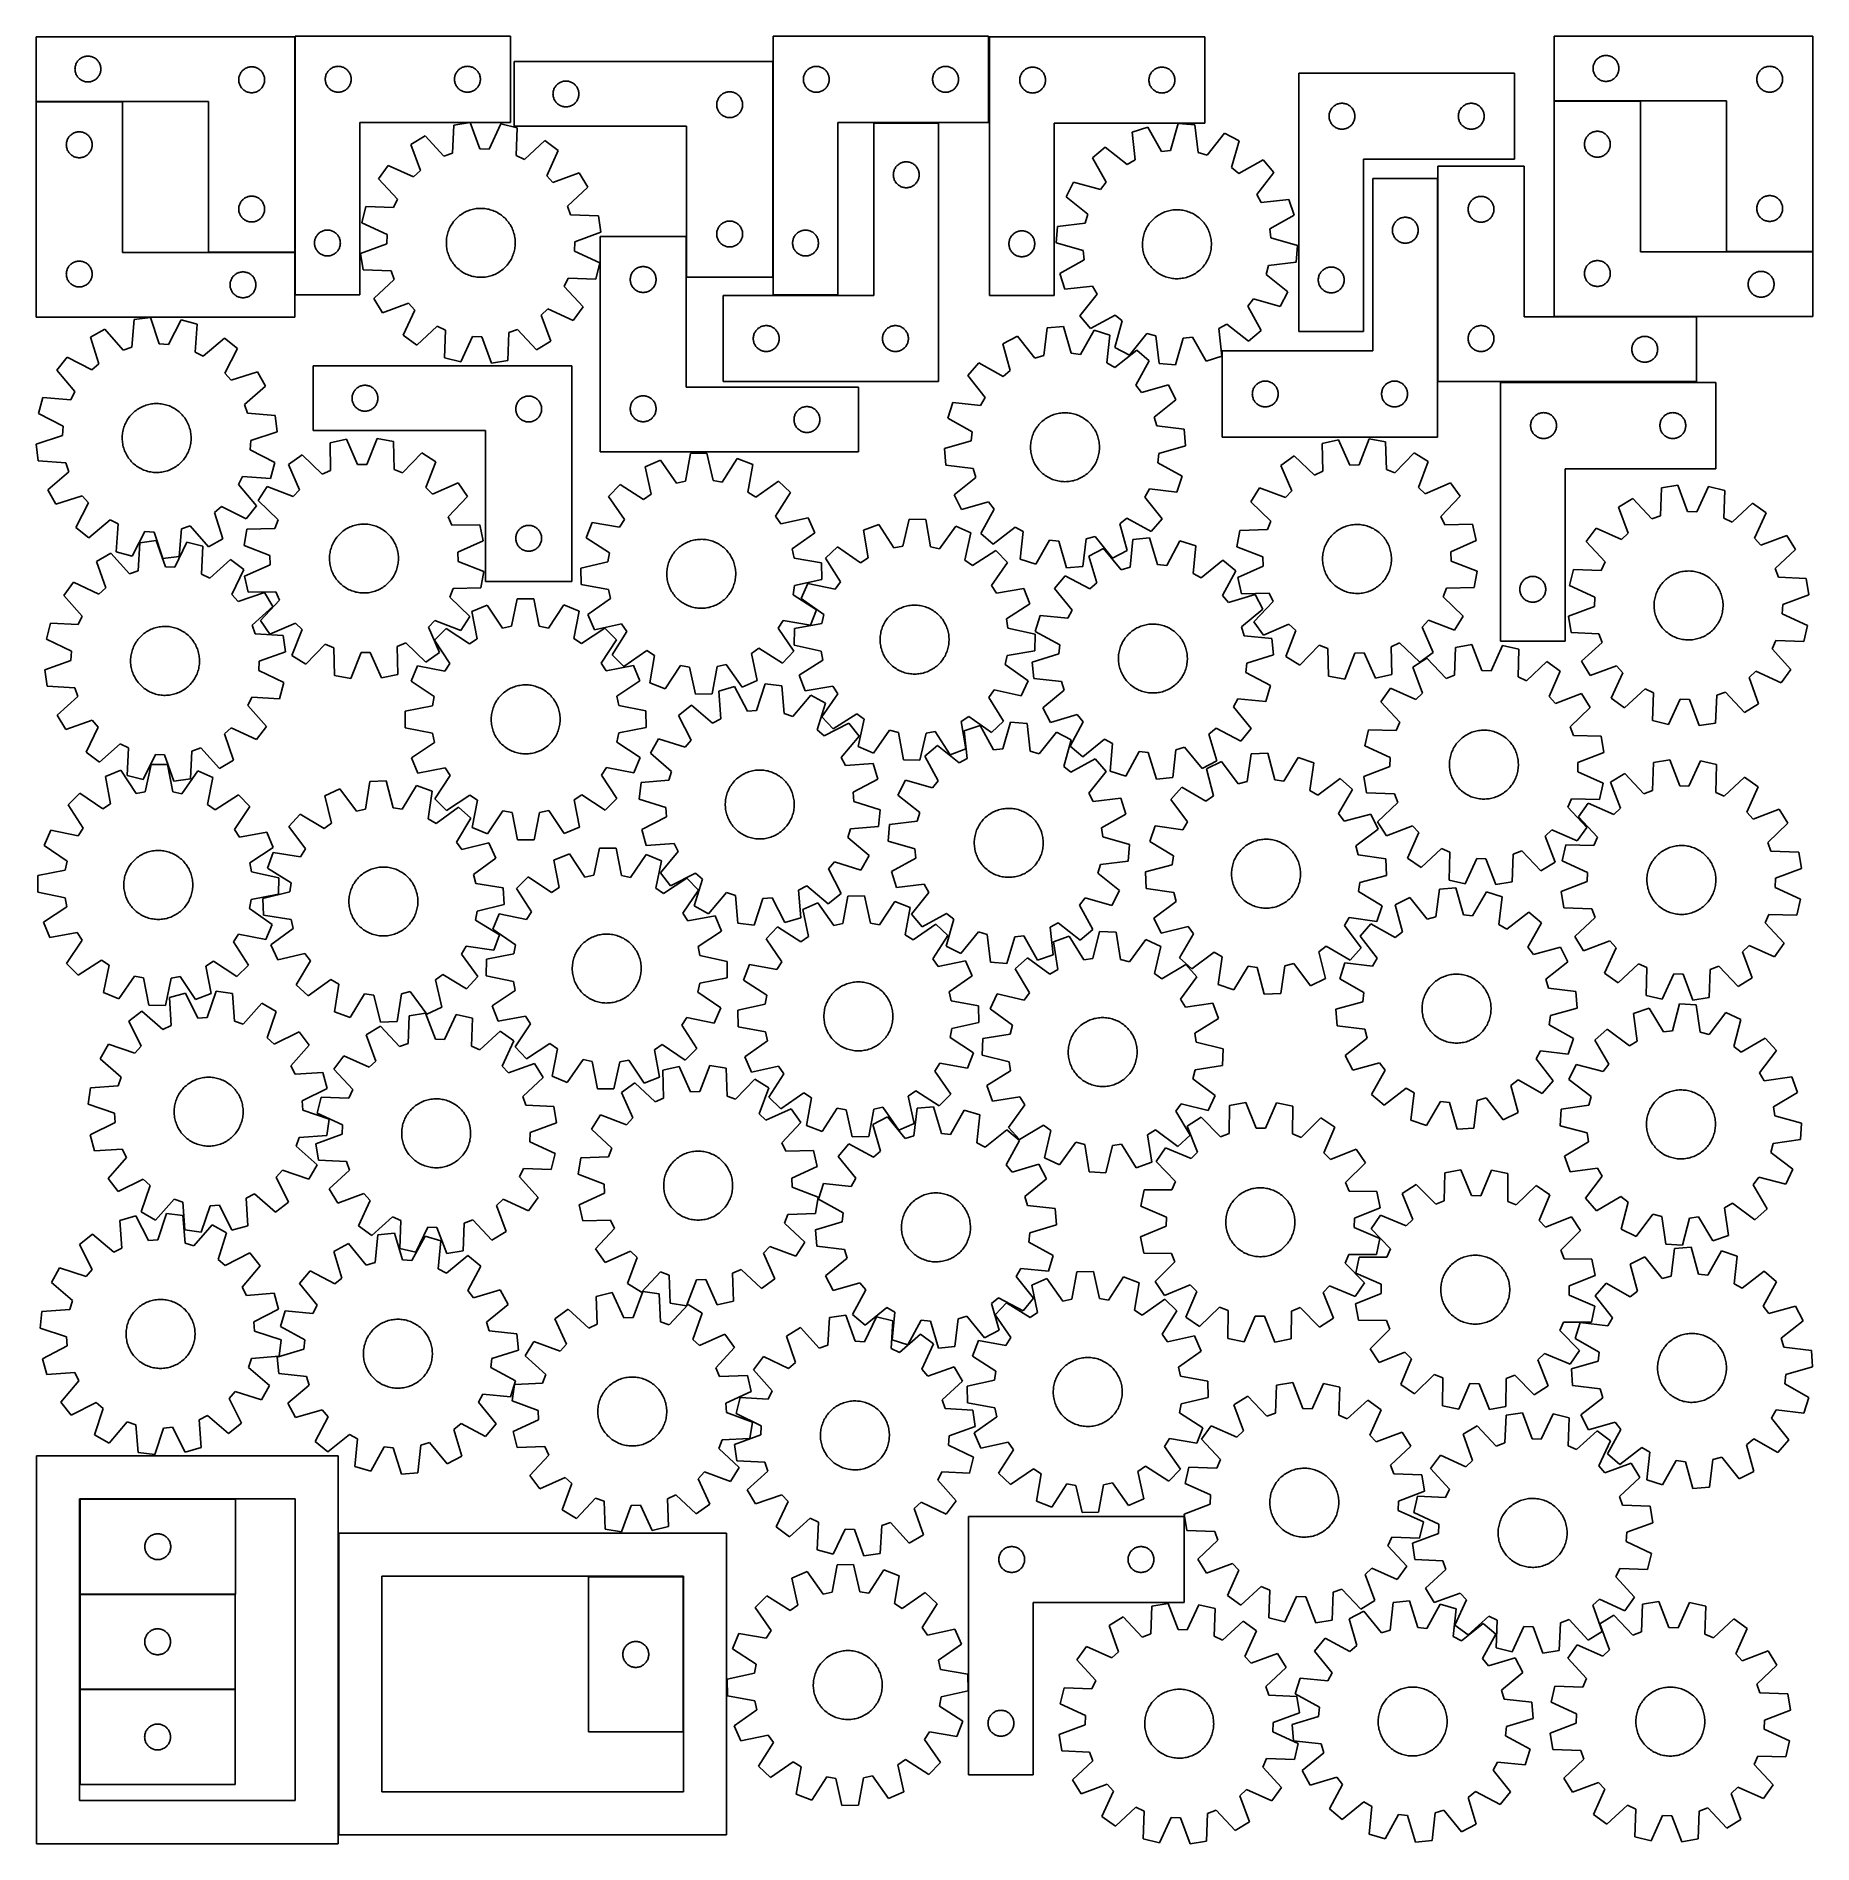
# Model space of a CAD drawing. Header units: millimetres. Extents: x 7 to 1243, y 7 to 1265.
import ezdxf

# ---------------------------------------------------------------- set-up
doc = ezdxf.new("R2010")
doc.units = ezdxf.units.MM
doc.layers.add('CUT', color=7, linetype='CONTINUOUS', true_color=0x000000)

msp = doc.modelspace()

# ---------------------------------------------------------------- linework, layer by layer
at = {"layer": 'CUT'}
for p, q in [((186.55987, 1264.684637), (6.55987, 1264.684637)), ((6.55987, 1264.684637), (6.55987, 1219.684637)), ((186.55987, 1114.684637), (186.55987, 1264.684637)), ((186.80828, 1265.05963), (186.80828, 1085.05963)), ((336.80828, 1265.05963), (186.80828, 1265.05963)), ((336.80828, 1205.05963), (336.80828, 1265.05963)), ((519.666739, 1265.013243), (519.666739, 1085.013243)), ((669.666739, 1265.013243), (519.666739, 1265.013243)), ((669.666739, 1205.013243), (669.666739, 1265.013243)), ((670.268485, 1264.491759), (670.268485, 1084.491759)), ((820.268485, 1264.491759), (670.268485, 1264.491759)), ((820.268485, 1204.491759), (820.268485, 1264.491759)), ((1243.454466, 1265.071112), (1063.454466, 1265.071112)), ((1063.454466, 1265.071112), (1063.454466, 1220.071112)), ((1243.454466, 1115.071112), (1243.454466, 1265.071112)), ((34.244954, 1245.628788), (34.488015, 1246.165236)), ((34.488015, 1246.165236), (34.765641, 1246.684637)), ((34.765641, 1246.684637), (35.076643, 1247.184769)), ((35.076643, 1247.184769), (35.41969, 1247.66349)), ((35.41969, 1247.66349), (35.793312, 1248.11875)), ((35.793312, 1248.11875), (36.195909, 1248.548598)), ((36.195909, 1248.548598), (36.625758, 1248.951196)), ((36.625758, 1248.951196), (37.081017, 1249.324817)), ((37.081017, 1249.324817), (37.559738, 1249.667864)), ((37.559738, 1249.667864), (38.05987, 1249.978866)), ((38.05987, 1249.978866), (38.579272, 1250.256492)), ((38.579272, 1250.256492), (39.115719, 1250.499553)), ((39.115719, 1250.499553), (39.666915, 1250.707008)), ((39.666915, 1250.707008), (40.230498, 1250.87797)), ((40.230498, 1250.87797), (40.804057, 1251.011705)), ((40.804057, 1251.011705), (41.385134, 1251.107641)), ((41.385134, 1251.107641), (41.971242, 1251.165368)), ((41.971242, 1251.165368), (42.55987, 1251.184637)), ((42.55987, 1251.184637), (43.148498, 1251.165368)), ((43.148498, 1251.165368), (43.734606, 1251.107641)), ((43.734606, 1251.107641), (44.315683, 1251.011705)), ((44.315683, 1251.011705), (44.889241, 1250.87797)), ((44.889241, 1250.87797), (45.452825, 1250.707008)), ((45.452825, 1250.707008), (46.004021, 1250.499553)), ((46.004021, 1250.499553), (46.540468, 1250.256492)), ((46.540468, 1250.256492), (47.05987, 1249.978866)), ((47.05987, 1249.978866), (47.560002, 1249.667864)), ((47.560002, 1249.667864), (48.038723, 1249.324817)), ((48.038723, 1249.324817), (48.493982, 1248.951196)), ((48.493982, 1248.951196), (48.923831, 1248.548598)), ((48.923831, 1248.548598), (49.326428, 1248.11875)), ((49.326428, 1248.11875), (49.70005, 1247.66349)), ((49.70005, 1247.66349), (50.043096, 1247.184769)), ((50.043096, 1247.184769), (50.354099, 1246.684637)), ((50.354099, 1246.684637), (50.631725, 1246.165236)), ((50.631725, 1246.165236), (50.874786, 1245.628788)), ((519.358149, 1247.332831), (339.358149, 1247.332831)), ((339.358149, 1247.332831), (339.358149, 1202.332831)), ((519.358149, 1097.332831), (519.358149, 1247.332831)), ((1090.932095, 1245.464067), (1091.13955, 1246.015263)), ((1091.13955, 1246.015263), (1091.382611, 1246.55171)), ((1091.382611, 1246.55171), (1091.660237, 1247.071112)), ((1091.660237, 1247.071112), (1091.971239, 1247.571244)), ((1091.971239, 1247.571244), (1092.314286, 1248.049965)), ((1092.314286, 1248.049965), (1092.687908, 1248.505224)), ((1092.687908, 1248.505224), (1093.090505, 1248.935073)), ((1093.090505, 1248.935073), (1093.520354, 1249.33767)), ((1093.520354, 1249.33767), (1093.975613, 1249.711292)), ((1093.975613, 1249.711292), (1094.454334, 1250.054338)), ((1094.454334, 1250.054338), (1094.954466, 1250.365341)), ((1094.954466, 1250.365341), (1095.473868, 1250.642967)), ((1095.473868, 1250.642967), (1096.010315, 1250.886028)), ((1096.010315, 1250.886028), (1096.561511, 1251.093483)), ((1096.561511, 1251.093483), (1097.125095, 1251.264444)), ((1097.125095, 1251.264444), (1097.698653, 1251.398179)), ((1097.698653, 1251.398179), (1098.27973, 1251.494116)), ((1098.27973, 1251.494116), (1098.865838, 1251.551842)), ((1098.865838, 1251.551842), (1099.454466, 1251.571112)), ((1099.454466, 1251.571112), (1100.043094, 1251.551842)), ((1100.043094, 1251.551842), (1100.629202, 1251.494116)), ((1100.629202, 1251.494116), (1101.210279, 1251.398179)), ((1101.210279, 1251.398179), (1101.783837, 1251.264444)), ((1101.783837, 1251.264444), (1102.347421, 1251.093483)), ((1102.347421, 1251.093483), (1102.898617, 1250.886028)), ((1102.898617, 1250.886028), (1103.435064, 1250.642967)), ((1103.435064, 1250.642967), (1103.954466, 1250.365341)), ((1103.954466, 1250.365341), (1104.454598, 1250.054338)), ((1104.454598, 1250.054338), (1104.933319, 1249.711292)), ((1104.933319, 1249.711292), (1105.388578, 1249.33767)), ((1105.388578, 1249.33767), (1105.818427, 1248.935073)), ((1105.818427, 1248.935073), (1106.221024, 1248.505224)), ((1106.221024, 1248.505224), (1106.594646, 1248.049965)), ((1106.594646, 1248.049965), (1106.937693, 1247.571244)), ((1106.937693, 1247.571244), (1107.248695, 1247.071112)), ((1107.248695, 1247.071112), (1107.526321, 1246.55171)), ((1107.526321, 1246.55171), (1107.769382, 1246.015263)), ((1107.769382, 1246.015263), (1107.976837, 1245.464067)), ((33.55987, 1242.184637), (33.57914, 1242.773265)), ((33.57914, 1241.596009), (33.55987, 1242.184637)), ((33.57914, 1242.773265), (33.636866, 1243.359373)), ((33.636866, 1241.009902), (33.57914, 1241.596009)), ((33.636866, 1243.359373), (33.732802, 1243.94045)), ((33.732802, 1240.428824), (33.636866, 1241.009902)), ((33.732802, 1243.94045), (33.866537, 1244.514009)), ((33.866537, 1239.855266), (33.732802, 1240.428824)), ((33.866537, 1244.514009), (34.037499, 1245.077593)), ((34.037499, 1239.291682), (33.866537, 1239.855266)), ((34.037499, 1245.077593), (34.244954, 1245.628788)), ((34.244954, 1238.740486), (34.037499, 1239.291682)), ((34.488015, 1238.204039), (34.244954, 1238.740486)), ((34.765641, 1237.684637), (34.488015, 1238.204039)), ((35.076643, 1237.184505), (34.765641, 1237.684637)), ((35.41969, 1236.705784), (35.076643, 1237.184505)), ((35.793312, 1236.250525), (35.41969, 1236.705784)), ((36.195909, 1235.820676), (35.793312, 1236.250525)), ((36.625758, 1235.418079), (36.195909, 1235.820676)), ((37.081017, 1235.044457), (36.625758, 1235.418079)), ((37.559738, 1234.701411), (37.081017, 1235.044457)), ((38.05987, 1234.390409), (37.559738, 1234.701411)), ((38.579272, 1234.112783), (38.05987, 1234.390409)), ((39.115719, 1233.869722), (38.579272, 1234.112783)), ((39.666915, 1233.662266), (39.115719, 1233.869722)), ((40.230498, 1233.491305), (39.666915, 1233.662266)), ((40.804057, 1233.35757), (40.230498, 1233.491305)), ((44.889241, 1233.491305), (44.315683, 1233.35757)), ((45.452825, 1233.662266), (44.889241, 1233.491305)), ((46.004021, 1233.869722), (45.452825, 1233.662266)), ((46.540468, 1234.112783), (46.004021, 1233.869722)), ((47.05987, 1234.390409), (46.540468, 1234.112783)), ((47.560002, 1234.701411), (47.05987, 1234.390409)), ((48.038723, 1235.044457), (47.560002, 1234.701411)), ((48.493982, 1235.418079), (48.038723, 1235.044457)), ((48.923831, 1235.820676), (48.493982, 1235.418079)), ((49.326428, 1236.250525), (48.923831, 1235.820676)), ((49.70005, 1236.705784), (49.326428, 1236.250525)), ((50.043096, 1237.184505), (49.70005, 1236.705784)), ((50.354099, 1237.684637), (50.043096, 1237.184505)), ((50.631725, 1238.204039), (50.354099, 1237.684637)), ((50.874786, 1238.740486), (50.631725, 1238.204039)), ((50.874786, 1245.628788), (51.082241, 1245.077593)), ((51.082241, 1239.291682), (50.874786, 1238.740486)), ((51.082241, 1245.077593), (51.253202, 1244.514009)), ((51.253202, 1239.855266), (51.082241, 1239.291682)), ((51.253202, 1244.514009), (51.386937, 1243.94045)), ((51.386937, 1240.428824), (51.253202, 1239.855266)), ((51.386937, 1243.94045), (51.482874, 1243.359373)), ((51.482874, 1241.009902), (51.386937, 1240.428824)), ((51.482874, 1243.359373), (51.5406, 1242.773265)), ((51.5406, 1241.596009), (51.482874, 1241.009902)), ((51.5406, 1242.773265), (51.55987, 1242.184637)), ((51.55987, 1242.184637), (51.5406, 1241.596009)), ((147.55987, 1234.684637), (147.57914, 1235.273265)), ((147.57914, 1234.096009), (147.55987, 1234.684637)), ((147.57914, 1235.273265), (147.636866, 1235.859373)), ((147.636866, 1233.509902), (147.57914, 1234.096009)), ((147.636866, 1235.859373), (147.732802, 1236.44045)), ((147.732802, 1232.928824), (147.636866, 1233.509902)), ((147.732802, 1236.44045), (147.866537, 1237.014009)), ((147.866537, 1237.014009), (148.037499, 1237.577593)), ((148.037499, 1237.577593), (148.244954, 1238.128788)), ((148.244954, 1238.128788), (148.488015, 1238.665236)), ((148.488015, 1238.665236), (148.765641, 1239.184637)), ((148.765641, 1239.184637), (149.076643, 1239.684769)), ((149.076643, 1239.684769), (149.41969, 1240.16349)), ((149.41969, 1240.16349), (149.793312, 1240.61875)), ((149.793312, 1240.61875), (150.195909, 1241.048598)), ((150.195909, 1241.048598), (150.625758, 1241.451196)), ((150.625758, 1241.451196), (151.081017, 1241.824817)), ((151.081017, 1241.824817), (151.559738, 1242.167864)), ((151.559738, 1242.167864), (152.05987, 1242.478866)), ((152.05987, 1242.478866), (152.579272, 1242.756492)), ((152.579272, 1242.756492), (153.115719, 1242.999553)), ((153.115719, 1242.999553), (153.666915, 1243.207008)), ((153.666915, 1243.207008), (154.230498, 1243.37797)), ((154.230498, 1243.37797), (154.804057, 1243.511705)), ((154.804057, 1243.511705), (155.385134, 1243.607641)), ((155.385134, 1243.607641), (155.971242, 1243.665368)), ((155.971242, 1243.665368), (156.55987, 1243.684637)), ((156.55987, 1243.684637), (157.148498, 1243.665368)), ((157.148498, 1243.665368), (157.734606, 1243.607641)), ((157.734606, 1243.607641), (158.315683, 1243.511705)), ((158.315683, 1243.511705), (158.889241, 1243.37797)), ((158.889241, 1243.37797), (159.452825, 1243.207008)), ((159.452825, 1243.207008), (160.004021, 1242.999553)), ((160.004021, 1242.999553), (160.540468, 1242.756492)), ((160.540468, 1242.756492), (161.05987, 1242.478866)), ((161.05987, 1242.478866), (161.560002, 1242.167864)), ((161.560002, 1242.167864), (162.038723, 1241.824817)), ((162.038723, 1241.824817), (162.493982, 1241.451196)), ((162.493982, 1241.451196), (162.923831, 1241.048598)), ((162.923831, 1241.048598), (163.326428, 1240.61875)), ((163.326428, 1240.61875), (163.70005, 1240.16349)), ((163.70005, 1240.16349), (164.043096, 1239.684769)), ((164.043096, 1239.684769), (164.354099, 1239.184637)), ((164.354099, 1239.184637), (164.631725, 1238.665236)), ((164.631725, 1238.665236), (164.874786, 1238.128788)), ((164.874786, 1238.128788), (165.082241, 1237.577593)), ((165.082241, 1237.577593), (165.253202, 1237.014009)), ((165.253202, 1237.014009), (165.386937, 1236.44045)), ((165.386937, 1236.44045), (165.482874, 1235.859373)), ((165.482874, 1233.509902), (165.386937, 1232.928824)), ((165.482874, 1235.859373), (165.5406, 1235.273265)), ((165.5406, 1234.096009), (165.482874, 1233.509902)), ((165.5406, 1235.273265), (165.55987, 1234.684637)), ((165.55987, 1234.684637), (165.5406, 1234.096009)), ((207.80828, 1235.05963), (207.82755, 1235.648258)), ((207.82755, 1234.471002), (207.80828, 1235.05963)), ((207.82755, 1235.648258), (207.885276, 1236.234365)), ((207.885276, 1233.884894), (207.82755, 1234.471002)), ((207.885276, 1236.234365), (207.981212, 1236.815443)), ((207.981212, 1233.303817), (207.885276, 1233.884894)), ((207.981212, 1236.815443), (208.114947, 1237.389001)), ((208.114947, 1237.389001), (208.285909, 1237.952585)), ((208.285909, 1237.952585), (208.493364, 1238.503781)), ((208.493364, 1238.503781), (208.736425, 1239.040228)), ((208.736425, 1239.040228), (209.014051, 1239.55963)), ((209.014051, 1239.55963), (209.325053, 1240.059762)), ((209.325053, 1240.059762), (209.6681, 1240.538483)), ((209.6681, 1240.538483), (210.041722, 1240.993742)), ((210.041722, 1240.993742), (210.444319, 1241.423591)), ((210.444319, 1241.423591), (210.874167, 1241.826188)), ((210.874167, 1241.826188), (211.329427, 1242.19981)), ((211.329427, 1242.19981), (211.808148, 1242.542856)), ((211.808148, 1242.542856), (212.30828, 1242.853858)), ((212.30828, 1242.853858), (212.827682, 1243.131484)), ((212.827682, 1243.131484), (213.364129, 1243.374545)), ((213.364129, 1243.374545), (213.915325, 1243.582001)), ((213.915325, 1243.582001), (214.478908, 1243.752962)), ((214.478908, 1243.752962), (215.052467, 1243.886697)), ((215.052467, 1243.886697), (215.633544, 1243.982633)), ((215.633544, 1243.982633), (216.219652, 1244.04036)), ((216.219652, 1244.04036), (216.80828, 1244.05963)), ((216.80828, 1244.05963), (217.396908, 1244.04036)), ((217.396908, 1244.04036), (217.983016, 1243.982633)), ((217.983016, 1243.982633), (218.564093, 1243.886697)), ((218.564093, 1243.886697), (219.137651, 1243.752962)), ((219.137651, 1243.752962), (219.701235, 1243.582001)), ((219.701235, 1243.582001), (220.252431, 1243.374545)), ((220.252431, 1243.374545), (220.788878, 1243.131484)), ((220.788878, 1243.131484), (221.30828, 1242.853858)), ((221.30828, 1242.853858), (221.808412, 1242.542856)), ((221.808412, 1242.542856), (222.287133, 1242.19981)), ((222.287133, 1242.19981), (222.742392, 1241.826188)), ((222.742392, 1241.826188), (223.172241, 1241.423591)), ((223.172241, 1241.423591), (223.574838, 1240.993742)), ((223.574838, 1240.993742), (223.94846, 1240.538483)), ((223.94846, 1240.538483), (224.291506, 1240.059762)), ((224.291506, 1240.059762), (224.602508, 1239.55963)), ((224.602508, 1239.55963), (224.880134, 1239.040228)), ((224.880134, 1239.040228), (225.123196, 1238.503781)), ((225.123196, 1238.503781), (225.330651, 1237.952585)), ((225.330651, 1237.952585), (225.501612, 1237.389001)), ((225.501612, 1237.389001), (225.635347, 1236.815443)), ((225.635347, 1236.815443), (225.731284, 1236.234365)), ((225.731284, 1233.884894), (225.635347, 1233.303817)), ((225.731284, 1236.234365), (225.78901, 1235.648258)), ((225.78901, 1234.471002), (225.731284, 1233.884894)), ((225.78901, 1235.648258), (225.80828, 1235.05963)), ((225.80828, 1235.05963), (225.78901, 1234.471002)), ((297.80828, 1235.05963), (297.82755, 1235.648258)), ((297.82755, 1234.471002), (297.80828, 1235.05963)), ((297.82755, 1235.648258), (297.885276, 1236.234365)), ((297.885276, 1233.884894), (297.82755, 1234.471002)), ((297.885276, 1236.234365), (297.981212, 1236.815443)), ((297.981212, 1233.303817), (297.885276, 1233.884894)), ((297.981212, 1236.815443), (298.114947, 1237.389001)), ((298.114947, 1237.389001), (298.285909, 1237.952585)), ((298.285909, 1237.952585), (298.493364, 1238.503781)), ((298.493364, 1238.503781), (298.736425, 1239.040228)), ((298.736425, 1239.040228), (299.014051, 1239.55963)), ((299.014051, 1239.55963), (299.325053, 1240.059762)), ((299.325053, 1240.059762), (299.6681, 1240.538483)), ((299.6681, 1240.538483), (300.041722, 1240.993742)), ((300.041722, 1240.993742), (300.444319, 1241.423591)), ((300.444319, 1241.423591), (300.874167, 1241.826188)), ((300.874167, 1241.826188), (301.329427, 1242.19981)), ((301.329427, 1242.19981), (301.808148, 1242.542856)), ((301.808148, 1242.542856), (302.30828, 1242.853858)), ((302.30828, 1242.853858), (302.827682, 1243.131484)), ((302.827682, 1243.131484), (303.364129, 1243.374545)), ((303.364129, 1243.374545), (303.915325, 1243.582001)), ((303.915325, 1243.582001), (304.478908, 1243.752962)), ((304.478908, 1243.752962), (305.052467, 1243.886697)), ((305.052467, 1243.886697), (305.633544, 1243.982633)), ((305.633544, 1243.982633), (306.219652, 1244.04036)), ((306.219652, 1244.04036), (306.80828, 1244.05963)), ((306.80828, 1244.05963), (307.396908, 1244.04036)), ((307.396908, 1244.04036), (307.983016, 1243.982633)), ((307.983016, 1243.982633), (308.564093, 1243.886697)), ((308.564093, 1243.886697), (309.137651, 1243.752962)), ((309.137651, 1243.752962), (309.701235, 1243.582001)), ((309.701235, 1243.582001), (310.252431, 1243.374545)), ((310.252431, 1243.374545), (310.788878, 1243.131484)), ((310.788878, 1243.131484), (311.30828, 1242.853858)), ((311.30828, 1242.853858), (311.808412, 1242.542856)), ((311.808412, 1242.542856), (312.287133, 1242.19981)), ((312.287133, 1242.19981), (312.742392, 1241.826188)), ((312.742392, 1241.826188), (313.172241, 1241.423591)), ((313.172241, 1241.423591), (313.574838, 1240.993742)), ((313.574838, 1240.993742), (313.94846, 1240.538483)), ((313.94846, 1240.538483), (314.291506, 1240.059762)), ((314.291506, 1240.059762), (314.602508, 1239.55963)), ((314.602508, 1239.55963), (314.880134, 1239.040228)), ((314.880134, 1239.040228), (315.123196, 1238.503781)), ((315.123196, 1238.503781), (315.330651, 1237.952585)), ((315.330651, 1237.952585), (315.501612, 1237.389001)), ((315.501612, 1237.389001), (315.635347, 1236.815443)), ((315.635347, 1236.815443), (315.731284, 1236.234365)), ((315.731284, 1233.884894), (315.635347, 1233.303817)), ((315.731284, 1236.234365), (315.78901, 1235.648258)), ((315.78901, 1234.471002), (315.731284, 1233.884894)), ((315.78901, 1235.648258), (315.80828, 1235.05963)), ((315.80828, 1235.05963), (315.78901, 1234.471002)), ((372.465194, 1233.355202), (373.028777, 1233.526163)), ((373.028777, 1233.526163), (373.602336, 1233.659898)), ((373.602336, 1233.659898), (374.183413, 1233.755834)), ((374.183413, 1233.755834), (374.769521, 1233.813561)), ((374.769521, 1233.813561), (375.358149, 1233.832831)), ((375.358149, 1233.832831), (375.946777, 1233.813561)), ((375.946777, 1233.813561), (376.532884, 1233.755834)), ((376.532884, 1233.755834), (377.113962, 1233.659898)), ((377.113962, 1233.659898), (377.68752, 1233.526163)), ((377.68752, 1233.526163), (378.251104, 1233.355202)), ((540.666739, 1235.013243), (540.686009, 1235.601871)), ((540.686009, 1234.424615), (540.666739, 1235.013243)), ((540.686009, 1235.601871), (540.743736, 1236.187979)), ((540.743736, 1233.838507), (540.686009, 1234.424615)), ((540.743736, 1236.187979), (540.839672, 1236.769056)), ((540.839672, 1233.25743), (540.743736, 1233.838507)), ((540.839672, 1236.769056), (540.973407, 1237.342614)), ((540.973407, 1237.342614), (541.144368, 1237.906198)), ((541.144368, 1237.906198), (541.351824, 1238.457394)), ((541.351824, 1238.457394), (541.594885, 1238.993841)), ((541.594885, 1238.993841), (541.872511, 1239.513243)), ((541.872511, 1239.513243), (542.183513, 1240.013375)), ((542.183513, 1240.013375), (542.526559, 1240.492096)), ((542.526559, 1240.492096), (542.900181, 1240.947355)), ((542.900181, 1240.947355), (543.302778, 1241.377204)), ((543.302778, 1241.377204), (543.732627, 1241.779801)), ((543.732627, 1241.779801), (544.187886, 1242.153423)), ((544.187886, 1242.153423), (544.666607, 1242.496469)), ((544.666607, 1242.496469), (545.166739, 1242.807472)), ((545.166739, 1242.807472), (545.686141, 1243.085098)), ((545.686141, 1243.085098), (546.222588, 1243.328159)), ((546.222588, 1243.328159), (546.773784, 1243.535614)), ((546.773784, 1243.535614), (547.337368, 1243.706575)), ((547.337368, 1243.706575), (547.910926, 1243.84031)), ((547.910926, 1243.84031), (548.492004, 1243.936247)), ((548.492004, 1243.936247), (549.078111, 1243.993973)), ((549.078111, 1243.993973), (549.666739, 1244.013243)), ((549.666739, 1244.013243), (550.255367, 1243.993973)), ((550.255367, 1243.993973), (550.841475, 1243.936247)), ((550.841475, 1243.936247), (551.422552, 1243.84031)), ((551.422552, 1243.84031), (551.996111, 1243.706575)), ((551.996111, 1243.706575), (552.559694, 1243.535614)), ((552.559694, 1243.535614), (553.11089, 1243.328159)), ((553.11089, 1243.328159), (553.647338, 1243.085098)), ((553.647338, 1243.085098), (554.166739, 1242.807472)), ((554.166739, 1242.807472), (554.666871, 1242.496469)), ((554.666871, 1242.496469), (555.145592, 1242.153423)), ((555.145592, 1242.153423), (555.600852, 1241.779801)), ((555.600852, 1241.779801), (556.0307, 1241.377204)), ((556.0307, 1241.377204), (556.433298, 1240.947355)), ((556.433298, 1240.947355), (556.806919, 1240.492096)), ((556.806919, 1240.492096), (557.149966, 1240.013375)), ((557.149966, 1240.013375), (557.460968, 1239.513243)), ((557.460968, 1239.513243), (557.738594, 1238.993841)), ((557.738594, 1238.993841), (557.981655, 1238.457394)), ((557.981655, 1238.457394), (558.18911, 1237.906198)), ((558.18911, 1237.906198), (558.360072, 1237.342614)), ((558.360072, 1237.342614), (558.493807, 1236.769056)), ((558.493807, 1236.769056), (558.589743, 1236.187979)), ((558.589743, 1233.838507), (558.493807, 1233.25743)), ((558.589743, 1236.187979), (558.64747, 1235.601871)), ((558.64747, 1234.424615), (558.589743, 1233.838507)), ((558.64747, 1235.601871), (558.666739, 1235.013243)), ((558.666739, 1235.013243), (558.64747, 1234.424615)), ((630.666739, 1235.013243), (630.686009, 1235.601871)), ((630.686009, 1234.424615), (630.666739, 1235.013243)), ((630.686009, 1235.601871), (630.743736, 1236.187979)), ((630.743736, 1233.838507), (630.686009, 1234.424615)), ((630.743736, 1236.187979), (630.839672, 1236.769056)), ((630.839672, 1233.25743), (630.743736, 1233.838507)), ((630.839672, 1236.769056), (630.973407, 1237.342614)), ((630.973407, 1237.342614), (631.144368, 1237.906198)), ((631.144368, 1237.906198), (631.351824, 1238.457394)), ((631.351824, 1238.457394), (631.594885, 1238.993841)), ((631.594885, 1238.993841), (631.872511, 1239.513243)), ((631.872511, 1239.513243), (632.183513, 1240.013375)), ((632.183513, 1240.013375), (632.526559, 1240.492096)), ((632.526559, 1240.492096), (632.900181, 1240.947355)), ((632.900181, 1240.947355), (633.302778, 1241.377204)), ((633.302778, 1241.377204), (633.732627, 1241.779801)), ((633.732627, 1241.779801), (634.187886, 1242.153423)), ((634.187886, 1242.153423), (634.666607, 1242.496469)), ((634.666607, 1242.496469), (635.166739, 1242.807472)), ((635.166739, 1242.807472), (635.686141, 1243.085098)), ((635.686141, 1243.085098), (636.222588, 1243.328159)), ((636.222588, 1243.328159), (636.773784, 1243.535614)), ((636.773784, 1243.535614), (637.337368, 1243.706575)), ((637.337368, 1243.706575), (637.910926, 1243.84031)), ((637.910926, 1243.84031), (638.492004, 1243.936247)), ((638.492004, 1243.936247), (639.078111, 1243.993973)), ((639.078111, 1243.993973), (639.666739, 1244.013243)), ((639.666739, 1244.013243), (640.255367, 1243.993973)), ((640.255367, 1243.993973), (640.841475, 1243.936247)), ((640.841475, 1243.936247), (641.422552, 1243.84031)), ((641.422552, 1243.84031), (641.996111, 1243.706575)), ((641.996111, 1243.706575), (642.559694, 1243.535614)), ((642.559694, 1243.535614), (643.11089, 1243.328159)), ((643.11089, 1243.328159), (643.647338, 1243.085098)), ((643.647338, 1243.085098), (644.166739, 1242.807472)), ((644.166739, 1242.807472), (644.666871, 1242.496469)), ((644.666871, 1242.496469), (645.145592, 1242.153423)), ((645.145592, 1242.153423), (645.600852, 1241.779801)), ((645.600852, 1241.779801), (646.0307, 1241.377204)), ((646.0307, 1241.377204), (646.433298, 1240.947355)), ((646.433298, 1240.947355), (646.806919, 1240.492096)), ((646.806919, 1240.492096), (647.149966, 1240.013375)), ((647.149966, 1240.013375), (647.460968, 1239.513243)), ((647.460968, 1239.513243), (647.738594, 1238.993841)), ((647.738594, 1238.993841), (647.981655, 1238.457394)), ((647.981655, 1238.457394), (648.18911, 1237.906198)), ((648.18911, 1237.906198), (648.360072, 1237.342614)), ((648.360072, 1237.342614), (648.493807, 1236.769056)), ((648.493807, 1236.769056), (648.589743, 1236.187979)), ((648.589743, 1233.838507), (648.493807, 1233.25743)), ((648.589743, 1236.187979), (648.64747, 1235.601871)), ((648.64747, 1234.424615), (648.589743, 1233.838507)), ((648.64747, 1235.601871), (648.666739, 1235.013243)), ((648.666739, 1235.013243), (648.64747, 1234.424615)), ((691.268485, 1234.491759), (691.287755, 1235.080387)), ((691.287755, 1233.90313), (691.268485, 1234.491759)), ((691.287755, 1235.080387), (691.345481, 1235.666494)), ((691.345481, 1233.317023), (691.287755, 1233.90313)), ((691.345481, 1235.666494), (691.441417, 1236.247571)), ((691.441417, 1236.247571), (691.575152, 1236.82113)), ((691.575152, 1236.82113), (691.746114, 1237.384714)), ((691.746114, 1237.384714), (691.953569, 1237.935909)), ((691.953569, 1237.935909), (692.19663, 1238.472357)), ((692.19663, 1238.472357), (692.474256, 1238.991759)), ((692.474256, 1238.991759), (692.785258, 1239.491891)), ((692.785258, 1239.491891), (693.128305, 1239.970611)), ((693.128305, 1239.970611), (693.501927, 1240.425871)), ((693.501927, 1240.425871), (693.904524, 1240.85572)), ((693.904524, 1240.85572), (694.334373, 1241.258317)), ((694.334373, 1241.258317), (694.789632, 1241.631939)), ((694.789632, 1241.631939), (695.268353, 1241.974985)), ((695.268353, 1241.974985), (695.768485, 1242.285987)), ((695.768485, 1242.285987), (696.287887, 1242.563613)), ((696.287887, 1242.563613), (696.824334, 1242.806674)), ((696.824334, 1242.806674), (697.37553, 1243.01413)), ((697.37553, 1243.01413), (697.939113, 1243.185091)), ((697.939113, 1243.185091), (698.512672, 1243.318826)), ((698.512672, 1243.318826), (699.093749, 1243.414762)), ((699.093749, 1243.414762), (699.679857, 1243.472489)), ((699.679857, 1243.472489), (700.268485, 1243.491759)), ((700.268485, 1243.491759), (700.857113, 1243.472489)), ((700.857113, 1243.472489), (701.443221, 1243.414762)), ((701.443221, 1243.414762), (702.024298, 1243.318826)), ((702.024298, 1243.318826), (702.597856, 1243.185091)), ((702.597856, 1243.185091), (703.16144, 1243.01413)), ((703.16144, 1243.01413), (703.712636, 1242.806674)), ((703.712636, 1242.806674), (704.249083, 1242.563613)), ((704.249083, 1242.563613), (704.768485, 1242.285987)), ((704.768485, 1242.285987), (705.268617, 1241.974985)), ((705.268617, 1241.974985), (705.747338, 1241.631939)), ((705.747338, 1241.631939), (706.202597, 1241.258317)), ((706.202597, 1241.258317), (706.632446, 1240.85572)), ((706.632446, 1240.85572), (707.035043, 1240.425871)), ((707.035043, 1240.425871), (707.408665, 1239.970611)), ((707.408665, 1239.970611), (707.751711, 1239.491891)), ((707.751711, 1239.491891), (708.062714, 1238.991759)), ((708.062714, 1238.991759), (708.34034, 1238.472357)), ((708.34034, 1238.472357), (708.583401, 1237.935909)), ((708.583401, 1237.935909), (708.790856, 1237.384714)), ((708.790856, 1237.384714), (708.961817, 1236.82113)), ((708.961817, 1236.82113), (709.095552, 1236.247571)), ((709.095552, 1236.247571), (709.191489, 1235.666494)), ((709.191489, 1235.666494), (709.249215, 1235.080387)), ((709.249215, 1233.90313), (709.191489, 1233.317023)), ((709.249215, 1235.080387), (709.268485, 1234.491759)), ((709.268485, 1234.491759), (709.249215, 1233.90313)), ((781.268485, 1234.491759), (781.287755, 1235.080387)), ((781.287755, 1233.90313), (781.268485, 1234.491759)), ((781.287755, 1235.080387), (781.345481, 1235.666494)), ((781.345481, 1233.317023), (781.287755, 1233.90313)), ((781.345481, 1235.666494), (781.441417, 1236.247571)), ((781.441417, 1236.247571), (781.575152, 1236.82113)), ((781.575152, 1236.82113), (781.746114, 1237.384714)), ((781.746114, 1237.384714), (781.953569, 1237.935909)), ((781.953569, 1237.935909), (782.19663, 1238.472357)), ((782.19663, 1238.472357), (782.474256, 1238.991759)), ((782.474256, 1238.991759), (782.785258, 1239.491891)), ((782.785258, 1239.491891), (783.128305, 1239.970611)), ((783.128305, 1239.970611), (783.501927, 1240.425871)), ((783.501927, 1240.425871), (783.904524, 1240.85572)), ((783.904524, 1240.85572), (784.334373, 1241.258317)), ((784.334373, 1241.258317), (784.789632, 1241.631939)), ((784.789632, 1241.631939), (785.268353, 1241.974985)), ((785.268353, 1241.974985), (785.768485, 1242.285987)), ((785.768485, 1242.285987), (786.287887, 1242.563613)), ((786.287887, 1242.563613), (786.824334, 1242.806674)), ((786.824334, 1242.806674), (787.37553, 1243.01413)), ((787.37553, 1243.01413), (787.939113, 1243.185091)), ((787.939113, 1243.185091), (788.512672, 1243.318826)), ((788.512672, 1243.318826), (789.093749, 1243.414762)), ((789.093749, 1243.414762), (789.679857, 1243.472489)), ((789.679857, 1243.472489), (790.268485, 1243.491759)), ((790.268485, 1243.491759), (790.857113, 1243.472489)), ((790.857113, 1243.472489), (791.443221, 1243.414762)), ((791.443221, 1243.414762), (792.024298, 1243.318826)), ((792.024298, 1243.318826), (792.597856, 1243.185091)), ((792.597856, 1243.185091), (793.16144, 1243.01413)), ((793.16144, 1243.01413), (793.712636, 1242.806674)), ((793.712636, 1242.806674), (794.249083, 1242.563613)), ((794.249083, 1242.563613), (794.768485, 1242.285987)), ((794.768485, 1242.285987), (795.268617, 1241.974985)), ((795.268617, 1241.974985), (795.747338, 1241.631939)), ((795.747338, 1241.631939), (796.202597, 1241.258317)), ((796.202597, 1241.258317), (796.632446, 1240.85572)), ((796.632446, 1240.85572), (797.035043, 1240.425871)), ((797.035043, 1240.425871), (797.408665, 1239.970611)), ((797.408665, 1239.970611), (797.751711, 1239.491891)), ((797.751711, 1239.491891), (798.062714, 1238.991759)), ((798.062714, 1238.991759), (798.34034, 1238.472357)), ((798.34034, 1238.472357), (798.583401, 1237.935909)), ((798.583401, 1237.935909), (798.790856, 1237.384714)), ((798.790856, 1237.384714), (798.961817, 1236.82113)), ((798.961817, 1236.82113), (799.095552, 1236.247571)), ((799.095552, 1236.247571), (799.191489, 1235.666494)), ((799.191489, 1235.666494), (799.249215, 1235.080387)), ((799.249215, 1233.90313), (799.191489, 1233.317023)), ((799.249215, 1235.080387), (799.268485, 1234.491759)), ((799.268485, 1234.491759), (799.249215, 1233.90313)), ((885.660605, 1239.344054), (885.660605, 1059.344054)), ((1035.660605, 1239.344054), (885.660605, 1239.344054)), ((1035.660605, 1179.344054), (1035.660605, 1239.344054)), ((1090.454466, 1242.571112), (1090.473736, 1243.15974)), ((1090.473736, 1241.982484), (1090.454466, 1242.571112)), ((1090.473736, 1243.15974), (1090.531462, 1243.745848)), ((1090.531462, 1241.396376), (1090.473736, 1241.982484)), ((1090.531462, 1243.745848), (1090.627398, 1244.326925)), ((1090.627398, 1240.815299), (1090.531462, 1241.396376)), ((1090.627398, 1244.326925), (1090.761134, 1244.900483)), ((1090.761134, 1240.241741), (1090.627398, 1240.815299)), ((1090.761134, 1244.900483), (1090.932095, 1245.464067)), ((1090.932095, 1239.678157), (1090.761134, 1240.241741)), ((1091.13955, 1239.126961), (1090.932095, 1239.678157)), ((1091.382611, 1238.590514), (1091.13955, 1239.126961)), ((1091.660237, 1238.071112), (1091.382611, 1238.590514)), ((1091.971239, 1237.57098), (1091.660237, 1238.071112)), ((1092.314286, 1237.092259), (1091.971239, 1237.57098)), ((1092.687908, 1236.637), (1092.314286, 1237.092259)), ((1093.090505, 1236.207151), (1092.687908, 1236.637)), ((1093.520354, 1235.804554), (1093.090505, 1236.207151)), ((1093.975613, 1235.430932), (1093.520354, 1235.804554)), ((1094.454334, 1235.087885), (1093.975613, 1235.430932)), ((1094.954466, 1234.776883), (1094.454334, 1235.087885)), ((1095.473868, 1234.499257), (1094.954466, 1234.776883)), ((1096.010315, 1234.256196), (1095.473868, 1234.499257)), ((1096.561511, 1234.048741), (1096.010315, 1234.256196)), ((1097.125095, 1233.877779), (1096.561511, 1234.048741)), ((1097.698653, 1233.744044), (1097.125095, 1233.877779)), ((1098.27973, 1233.648108), (1097.698653, 1233.744044)), ((1098.865838, 1233.590382), (1098.27973, 1233.648108)), ((1099.454466, 1233.571112), (1098.865838, 1233.590382)), ((1100.043094, 1233.590382), (1099.454466, 1233.571112)), ((1100.629202, 1233.648108), (1100.043094, 1233.590382)), ((1101.210279, 1233.744044), (1100.629202, 1233.648108)), ((1101.783837, 1233.877779), (1101.210279, 1233.744044)), ((1102.347421, 1234.048741), (1101.783837, 1233.877779)), ((1102.898617, 1234.256196), (1102.347421, 1234.048741)), ((1103.435064, 1234.499257), (1102.898617, 1234.256196)), ((1103.954466, 1234.776883), (1103.435064, 1234.499257)), ((1104.454598, 1235.087885), (1103.954466, 1234.776883)), ((1104.933319, 1235.430932), (1104.454598, 1235.087885)), ((1105.388578, 1235.804554), (1104.933319, 1235.430932)), ((1105.818427, 1236.207151), (1105.388578, 1235.804554)), ((1106.221024, 1236.637), (1105.818427, 1236.207151)), ((1106.594646, 1237.092259), (1106.221024, 1236.637)), ((1106.937693, 1237.57098), (1106.594646, 1237.092259)), ((1107.248695, 1238.071112), (1106.937693, 1237.57098)), ((1107.526321, 1238.590514), (1107.248695, 1238.071112)), ((1107.769382, 1239.126961), (1107.526321, 1238.590514)), ((1107.976837, 1239.678157), (1107.769382, 1239.126961)), ((1107.976837, 1245.464067), (1108.147798, 1244.900483)), ((1108.147798, 1240.241741), (1107.976837, 1239.678157)), ((1108.147798, 1244.900483), (1108.281534, 1244.326925)), ((1108.281534, 1240.815299), (1108.147798, 1240.241741)), ((1108.281534, 1244.326925), (1108.37747, 1243.745848)), ((1108.37747, 1241.396376), (1108.281534, 1240.815299)), ((1108.37747, 1243.745848), (1108.435196, 1243.15974)), ((1108.435196, 1241.982484), (1108.37747, 1241.396376)), ((1108.435196, 1243.15974), (1108.454466, 1242.571112)), ((1108.454466, 1242.571112), (1108.435196, 1241.982484)), ((1204.454466, 1235.071112), (1204.473736, 1235.65974)), ((1204.473736, 1234.482484), (1204.454466, 1235.071112)), ((1204.473736, 1235.65974), (1204.531462, 1236.245848)), ((1204.531462, 1233.896376), (1204.473736, 1234.482484)), ((1204.531462, 1236.245848), (1204.627398, 1236.826925)), ((1204.627398, 1233.315299), (1204.531462, 1233.896376)), ((1204.627398, 1236.826925), (1204.761134, 1237.400483)), ((1204.761134, 1237.400483), (1204.932095, 1237.964067)), ((1204.932095, 1237.964067), (1205.13955, 1238.515263)), ((1205.13955, 1238.515263), (1205.382611, 1239.05171)), ((1205.382611, 1239.05171), (1205.660237, 1239.571112)), ((1205.660237, 1239.571112), (1205.971239, 1240.071244)), ((1205.971239, 1240.071244), (1206.314286, 1240.549965)), ((1206.314286, 1240.549965), (1206.687908, 1241.005224)), ((1206.687908, 1241.005224), (1207.090505, 1241.435073)), ((1207.090505, 1241.435073), (1207.520354, 1241.83767)), ((1207.520354, 1241.83767), (1207.975613, 1242.211292)), ((1207.975613, 1242.211292), (1208.454334, 1242.554338)), ((1208.454334, 1242.554338), (1208.954466, 1242.865341)), ((1208.954466, 1242.865341), (1209.473868, 1243.142967)), ((1209.473868, 1243.142967), (1210.010315, 1243.386028)), ((1210.010315, 1243.386028), (1210.561511, 1243.593483)), ((1210.561511, 1243.593483), (1211.125095, 1243.764444)), ((1211.125095, 1243.764444), (1211.698653, 1243.898179)), ((1211.698653, 1243.898179), (1212.27973, 1243.994116)), ((1212.27973, 1243.994116), (1212.865838, 1244.051842)), ((1212.865838, 1244.051842), (1213.454466, 1244.071112)), ((1213.454466, 1244.071112), (1214.043094, 1244.051842)), ((1214.043094, 1244.051842), (1214.629202, 1243.994116)), ((1214.629202, 1243.994116), (1215.210279, 1243.898179)), ((1215.210279, 1243.898179), (1215.783837, 1243.764444)), ((1215.783837, 1243.764444), (1216.347421, 1243.593483)), ((1216.347421, 1243.593483), (1216.898617, 1243.386028)), ((1216.898617, 1243.386028), (1217.435064, 1243.142967)), ((1217.435064, 1243.142967), (1217.954466, 1242.865341)), ((1217.954466, 1242.865341), (1218.454598, 1242.554338)), ((1218.454598, 1242.554338), (1218.933319, 1242.211292)), ((1218.933319, 1242.211292), (1219.388578, 1241.83767)), ((1219.388578, 1241.83767), (1219.818427, 1241.435073)), ((1219.818427, 1241.435073), (1220.221024, 1241.005224)), ((1220.221024, 1241.005224), (1220.594646, 1240.549965)), ((1220.594646, 1240.549965), (1220.937693, 1240.071244)), ((1220.937693, 1240.071244), (1221.248695, 1239.571112)), ((1221.248695, 1239.571112), (1221.526321, 1239.05171)), ((1221.526321, 1239.05171), (1221.769382, 1238.515263)), ((1221.769382, 1238.515263), (1221.976837, 1237.964067)), ((1221.976837, 1237.964067), (1222.147798, 1237.400483)), ((1222.147798, 1237.400483), (1222.281534, 1236.826925)), ((1222.281534, 1236.826925), (1222.37747, 1236.245848)), ((1222.37747, 1233.896376), (1222.281534, 1233.315299)), ((1222.37747, 1236.245848), (1222.435196, 1235.65974)), ((1222.435196, 1234.482484), (1222.37747, 1233.896376)), ((1222.435196, 1235.65974), (1222.454466, 1235.071112)), ((1222.454466, 1235.071112), (1222.435196, 1234.482484)), ((41.385134, 1233.261634), (40.804057, 1233.35757)), ((41.971242, 1233.203907), (41.385134, 1233.261634)), ((42.55987, 1233.184637), (41.971242, 1233.203907)), ((43.148498, 1233.203907), (42.55987, 1233.184637)), ((43.734606, 1233.261634), (43.148498, 1233.203907)), ((44.315683, 1233.35757), (43.734606, 1233.261634)), ((147.866537, 1232.355266), (147.732802, 1232.928824)), ((148.037499, 1231.791682), (147.866537, 1232.355266)), ((148.244954, 1231.240486), (148.037499, 1231.791682)), ((148.488015, 1230.704039), (148.244954, 1231.240486)), ((148.765641, 1230.184637), (148.488015, 1230.704039)), ((149.076643, 1229.684505), (148.765641, 1230.184637)), ((149.41969, 1229.205784), (149.076643, 1229.684505)), ((149.793312, 1228.750525), (149.41969, 1229.205784)), ((150.195909, 1228.320676), (149.793312, 1228.750525)), ((150.625758, 1227.918079), (150.195909, 1228.320676)), ((151.081017, 1227.544457), (150.625758, 1227.918079)), ((151.559738, 1227.201411), (151.081017, 1227.544457)), ((152.05987, 1226.890409), (151.559738, 1227.201411)), ((152.579272, 1226.612783), (152.05987, 1226.890409)), ((153.115719, 1226.369722), (152.579272, 1226.612783)), ((153.666915, 1226.162266), (153.115719, 1226.369722)), ((154.230498, 1225.991305), (153.666915, 1226.162266)), ((154.804057, 1225.85757), (154.230498, 1225.991305)), ((155.385134, 1225.761634), (154.804057, 1225.85757)), ((155.971242, 1225.703907), (155.385134, 1225.761634)), ((156.55987, 1225.684637), (155.971242, 1225.703907)), ((157.148498, 1225.703907), (156.55987, 1225.684637)), ((157.734606, 1225.761634), (157.148498, 1225.703907)), ((158.315683, 1225.85757), (157.734606, 1225.761634)), ((158.889241, 1225.991305), (158.315683, 1225.85757)), ((159.452825, 1226.162266), (158.889241, 1225.991305)), ((160.004021, 1226.369722), (159.452825, 1226.162266)), ((160.540468, 1226.612783), (160.004021, 1226.369722)), ((161.05987, 1226.890409), (160.540468, 1226.612783)), ((161.560002, 1227.201411), (161.05987, 1226.890409)), ((162.038723, 1227.544457), (161.560002, 1227.201411)), ((162.493982, 1227.918079), (162.038723, 1227.544457)), ((162.923831, 1228.320676), (162.493982, 1227.918079)), ((163.326428, 1228.750525), (162.923831, 1228.320676)), ((163.70005, 1229.205784), (163.326428, 1228.750525)), ((164.043096, 1229.684505), (163.70005, 1229.205784)), ((164.354099, 1230.184637), (164.043096, 1229.684505)), ((164.631725, 1230.704039), (164.354099, 1230.184637)), ((164.874786, 1231.240486), (164.631725, 1230.704039)), ((165.082241, 1231.791682), (164.874786, 1231.240486)), ((165.253202, 1232.355266), (165.082241, 1231.791682)), ((165.386937, 1232.928824), (165.253202, 1232.355266)), ((208.114947, 1232.730258), (207.981212, 1233.303817)), ((208.285909, 1232.166675), (208.114947, 1232.730258)), ((208.493364, 1231.615479), (208.285909, 1232.166675)), ((208.736425, 1231.079031), (208.493364, 1231.615479)), ((209.014051, 1230.55963), (208.736425, 1231.079031)), ((209.325053, 1230.059498), (209.014051, 1230.55963)), ((209.6681, 1229.580777), (209.325053, 1230.059498)), ((210.041722, 1229.125517), (209.6681, 1229.580777)), ((210.444319, 1228.695669), (210.041722, 1229.125517)), ((210.874167, 1228.293071), (210.444319, 1228.695669)), ((211.329427, 1227.91945), (210.874167, 1228.293071)), ((211.808148, 1227.576403), (211.329427, 1227.91945)), ((212.30828, 1227.265401), (211.808148, 1227.576403)), ((212.827682, 1226.987775), (212.30828, 1227.265401)), ((213.364129, 1226.744714), (212.827682, 1226.987775)), ((213.915325, 1226.537259), (213.364129, 1226.744714)), ((214.478908, 1226.366297), (213.915325, 1226.537259)), ((215.052467, 1226.232562), (214.478908, 1226.366297)), ((215.633544, 1226.136626), (215.052467, 1226.232562)), ((216.219652, 1226.078899), (215.633544, 1226.136626)), ((216.80828, 1226.05963), (216.219652, 1226.078899)), ((217.396908, 1226.078899), (216.80828, 1226.05963)), ((217.983016, 1226.136626), (217.396908, 1226.078899)), ((218.564093, 1226.232562), (217.983016, 1226.136626)), ((219.137651, 1226.366297), (218.564093, 1226.232562)), ((219.701235, 1226.537259), (219.137651, 1226.366297)), ((220.252431, 1226.744714), (219.701235, 1226.537259)), ((220.788878, 1226.987775), (220.252431, 1226.744714)), ((221.30828, 1227.265401), (220.788878, 1226.987775)), ((221.808412, 1227.576403), (221.30828, 1227.265401)), ((222.287133, 1227.91945), (221.808412, 1227.576403)), ((222.742392, 1228.293071), (222.287133, 1227.91945)), ((223.172241, 1228.695669), (222.742392, 1228.293071)), ((223.574838, 1229.125517), (223.172241, 1228.695669)), ((223.94846, 1229.580777), (223.574838, 1229.125517)), ((224.291506, 1230.059498), (223.94846, 1229.580777)), ((224.602508, 1230.55963), (224.291506, 1230.059498)), ((224.880134, 1231.079031), (224.602508, 1230.55963)), ((225.123196, 1231.615479), (224.880134, 1231.079031)), ((225.330651, 1232.166675), (225.123196, 1231.615479)), ((225.501612, 1232.730258), (225.330651, 1232.166675)), ((225.635347, 1233.303817), (225.501612, 1232.730258)), ((298.114947, 1232.730258), (297.981212, 1233.303817)), ((298.285909, 1232.166675), (298.114947, 1232.730258)), ((298.493364, 1231.615479), (298.285909, 1232.166675)), ((298.736425, 1231.079031), (298.493364, 1231.615479)), ((299.014051, 1230.55963), (298.736425, 1231.079031)), ((299.325053, 1230.059498), (299.014051, 1230.55963)), ((299.6681, 1229.580777), (299.325053, 1230.059498)), ((300.041722, 1229.125517), (299.6681, 1229.580777)), ((300.444319, 1228.695669), (300.041722, 1229.125517)), ((300.874167, 1228.293071), (300.444319, 1228.695669)), ((301.329427, 1227.91945), (300.874167, 1228.293071)), ((301.808148, 1227.576403), (301.329427, 1227.91945)), ((302.30828, 1227.265401), (301.808148, 1227.576403)), ((302.827682, 1226.987775), (302.30828, 1227.265401)), ((303.364129, 1226.744714), (302.827682, 1226.987775)), ((303.915325, 1226.537259), (303.364129, 1226.744714)), ((304.478908, 1226.366297), (303.915325, 1226.537259)), ((305.052467, 1226.232562), (304.478908, 1226.366297)), ((305.633544, 1226.136626), (305.052467, 1226.232562)), ((306.219652, 1226.078899), (305.633544, 1226.136626)), ((306.80828, 1226.05963), (306.219652, 1226.078899)), ((307.396908, 1226.078899), (306.80828, 1226.05963)), ((307.983016, 1226.136626), (307.396908, 1226.078899)), ((308.564093, 1226.232562), (307.983016, 1226.136626)), ((309.137651, 1226.366297), (308.564093, 1226.232562)), ((309.701235, 1226.537259), (309.137651, 1226.366297)), ((310.252431, 1226.744714), (309.701235, 1226.537259)), ((310.788878, 1226.987775), (310.252431, 1226.744714)), ((311.30828, 1227.265401), (310.788878, 1226.987775)), ((311.808412, 1227.576403), (311.30828, 1227.265401)), ((312.287133, 1227.91945), (311.808412, 1227.576403)), ((312.742392, 1228.293071), (312.287133, 1227.91945)), ((313.172241, 1228.695669), (312.742392, 1228.293071)), ((313.574838, 1229.125517), (313.172241, 1228.695669)), ((313.94846, 1229.580777), (313.574838, 1229.125517)), ((314.291506, 1230.059498), (313.94846, 1229.580777)), ((314.602508, 1230.55963), (314.291506, 1230.059498)), ((314.880134, 1231.079031), (314.602508, 1230.55963)), ((315.123196, 1231.615479), (314.880134, 1231.079031)), ((315.330651, 1232.166675), (315.123196, 1231.615479)), ((315.501612, 1232.730258), (315.330651, 1232.166675)), ((315.635347, 1233.303817), (315.501612, 1232.730258)), ((366.358149, 1224.832831), (366.377418, 1225.421459)), ((366.377418, 1224.244203), (366.358149, 1224.832831)), ((366.377418, 1225.421459), (366.435145, 1226.007566)), ((366.435145, 1223.658095), (366.377418, 1224.244203)), ((366.435145, 1226.007566), (366.531081, 1226.588644)), ((366.531081, 1223.077018), (366.435145, 1223.658095)), ((366.531081, 1226.588644), (366.664816, 1227.162202)), ((366.664816, 1222.503459), (366.531081, 1223.077018)), ((366.664816, 1227.162202), (366.835778, 1227.725786)), ((366.835778, 1221.939875), (366.664816, 1222.503459)), ((366.835778, 1227.725786), (367.043233, 1228.276982)), ((367.043233, 1221.38868), (366.835778, 1221.939875)), ((367.043233, 1228.276982), (367.286294, 1228.813429)), ((367.286294, 1220.852232), (367.043233, 1221.38868)), ((367.286294, 1228.813429), (367.56392, 1229.332831)), ((367.56392, 1220.332831), (367.286294, 1220.852232)), ((367.56392, 1229.332831), (367.874922, 1229.832963)), ((367.874922, 1229.832963), (368.217969, 1230.311684)), ((368.217969, 1230.311684), (368.59159, 1230.766943)), ((368.59159, 1230.766943), (368.994188, 1231.196792)), ((368.994188, 1231.196792), (369.424036, 1231.599389)), ((369.424036, 1231.599389), (369.879296, 1231.973011)), ((369.879296, 1231.973011), (370.358017, 1232.316057)), ((370.358017, 1232.316057), (370.858149, 1232.627059)), ((370.858149, 1232.627059), (371.37755, 1232.904685)), ((371.37755, 1232.904685), (371.913998, 1233.147746)), ((371.913998, 1233.147746), (372.465194, 1233.355202)), ((378.251104, 1233.355202), (378.8023, 1233.147746)), ((378.8023, 1233.147746), (379.338747, 1232.904685)), ((379.338747, 1232.904685), (379.858149, 1232.627059)), ((379.858149, 1232.627059), (380.358281, 1232.316057)), ((380.358281, 1232.316057), (380.837002, 1231.973011)), ((380.837002, 1231.973011), (381.292261, 1231.599389)), ((381.292261, 1231.599389), (381.72211, 1231.196792)), ((381.72211, 1231.196792), (382.124707, 1230.766943)), ((382.124707, 1230.766943), (382.498329, 1230.311684)), ((382.498329, 1230.311684), (382.841375, 1229.832963)), ((382.841375, 1229.832963), (383.152377, 1229.332831)), ((383.152377, 1229.332831), (383.430003, 1228.813429)), ((383.430003, 1220.852232), (383.152377, 1220.332831)), ((383.430003, 1228.813429), (383.673064, 1228.276982)), ((383.673064, 1221.38868), (383.430003, 1220.852232)), ((383.673064, 1228.276982), (383.88052, 1227.725786)), ((383.88052, 1221.939875), (383.673064, 1221.38868)), ((383.88052, 1227.725786), (384.051481, 1227.162202)), ((384.051481, 1222.503459), (383.88052, 1221.939875)), ((384.051481, 1227.162202), (384.185216, 1226.588644)), ((384.185216, 1223.077018), (384.051481, 1222.503459)), ((384.185216, 1226.588644), (384.281152, 1226.007566)), ((384.281152, 1223.658095), (384.185216, 1223.077018)), ((384.281152, 1226.007566), (384.338879, 1225.421459)), ((384.338879, 1224.244203), (384.281152, 1223.658095)), ((384.338879, 1225.421459), (384.358149, 1224.832831)), ((384.358149, 1224.832831), (384.338879, 1224.244203)), ((481.043233, 1220.776982), (481.286294, 1221.313429)), ((481.286294, 1221.313429), (481.56392, 1221.832831)), ((481.56392, 1221.832831), (481.874922, 1222.332963)), ((481.874922, 1222.332963), (482.217969, 1222.811684)), ((482.217969, 1222.811684), (482.59159, 1223.266943)), ((482.59159, 1223.266943), (482.994188, 1223.696792)), ((482.994188, 1223.696792), (483.424036, 1224.099389)), ((483.424036, 1224.099389), (483.879296, 1224.473011)), ((483.879296, 1224.473011), (484.358017, 1224.816057)), ((484.358017, 1224.816057), (484.858149, 1225.127059)), ((484.858149, 1225.127059), (485.37755, 1225.404685)), ((485.37755, 1225.404685), (485.913998, 1225.647746)), ((485.913998, 1225.647746), (486.465194, 1225.855202)), ((486.465194, 1225.855202), (487.028777, 1226.026163)), ((487.028777, 1226.026163), (487.602336, 1226.159898)), ((487.602336, 1226.159898), (488.183413, 1226.255834)), ((488.183413, 1226.255834), (488.769521, 1226.313561)), ((488.769521, 1226.313561), (489.358149, 1226.332831)), ((489.358149, 1226.332831), (489.946777, 1226.313561)), ((489.946777, 1226.313561), (490.532884, 1226.255834)), ((490.532884, 1226.255834), (491.113962, 1226.159898)), ((491.113962, 1226.159898), (491.68752, 1226.026163)), ((491.68752, 1226.026163), (492.251104, 1225.855202)), ((492.251104, 1225.855202), (492.8023, 1225.647746)), ((492.8023, 1225.647746), (493.338747, 1225.404685)), ((493.338747, 1225.404685), (493.858149, 1225.127059)), ((493.858149, 1225.127059), (494.358281, 1224.816057)), ((494.358281, 1224.816057), (494.837002, 1224.473011)), ((494.837002, 1224.473011), (495.292261, 1224.099389)), ((495.292261, 1224.099389), (495.72211, 1223.696792)), ((495.72211, 1223.696792), (496.124707, 1223.266943)), ((496.124707, 1223.266943), (496.498329, 1222.811684)), ((496.498329, 1222.811684), (496.841375, 1222.332963)), ((496.841375, 1222.332963), (497.152377, 1221.832831)), ((497.152377, 1221.832831), (497.430003, 1221.313429)), ((497.430003, 1221.313429), (497.673064, 1220.776982)), ((540.973407, 1232.683872), (540.839672, 1233.25743)), ((541.144368, 1232.120288), (540.973407, 1232.683872)), ((541.351824, 1231.569092), (541.144368, 1232.120288)), ((541.594885, 1231.032645), (541.351824, 1231.569092)), ((541.872511, 1230.513243), (541.594885, 1231.032645)), ((542.183513, 1230.013111), (541.872511, 1230.513243)), ((542.526559, 1229.53439), (542.183513, 1230.013111)), ((542.900181, 1229.079131), (542.526559, 1229.53439)), ((543.302778, 1228.649282), (542.900181, 1229.079131)), ((543.732627, 1228.246685), (543.302778, 1228.649282)), ((544.187886, 1227.873063), (543.732627, 1228.246685)), ((544.666607, 1227.530016), (544.187886, 1227.873063)), ((545.166739, 1227.219014), (544.666607, 1227.530016)), ((545.686141, 1226.941388), (545.166739, 1227.219014)), ((546.222588, 1226.698327), (545.686141, 1226.941388)), ((546.773784, 1226.490872), (546.222588, 1226.698327)), ((547.337368, 1226.319911), (546.773784, 1226.490872)), ((547.910926, 1226.186175), (547.337368, 1226.319911)), ((548.492004, 1226.090239), (547.910926, 1226.186175)), ((549.078111, 1226.032513), (548.492004, 1226.090239)), ((549.666739, 1226.013243), (549.078111, 1226.032513)), ((550.255367, 1226.032513), (549.666739, 1226.013243)), ((550.841475, 1226.090239), (550.255367, 1226.032513)), ((551.422552, 1226.186175), (550.841475, 1226.090239)), ((551.996111, 1226.319911), (551.422552, 1226.186175)), ((552.559694, 1226.490872), (551.996111, 1226.319911)), ((553.11089, 1226.698327), (552.559694, 1226.490872)), ((553.647338, 1226.941388), (553.11089, 1226.698327)), ((554.166739, 1227.219014), (553.647338, 1226.941388)), ((554.666871, 1227.530016), (554.166739, 1227.219014)), ((555.145592, 1227.873063), (554.666871, 1227.530016)), ((555.600852, 1228.246685), (555.145592, 1227.873063)), ((556.0307, 1228.649282), (555.600852, 1228.246685)), ((556.433298, 1229.079131), (556.0307, 1228.649282)), ((556.806919, 1229.53439), (556.433298, 1229.079131)), ((557.149966, 1230.013111), (556.806919, 1229.53439)), ((557.460968, 1230.513243), (557.149966, 1230.013111)), ((557.738594, 1231.032645), (557.460968, 1230.513243)), ((557.981655, 1231.569092), (557.738594, 1231.032645)), ((558.18911, 1232.120288), (557.981655, 1231.569092)), ((558.360072, 1232.683872), (558.18911, 1232.120288)), ((558.493807, 1233.25743), (558.360072, 1232.683872)), ((630.973407, 1232.683872), (630.839672, 1233.25743)), ((631.144368, 1232.120288), (630.973407, 1232.683872)), ((631.351824, 1231.569092), (631.144368, 1232.120288)), ((631.594885, 1231.032645), (631.351824, 1231.569092)), ((631.872511, 1230.513243), (631.594885, 1231.032645)), ((632.183513, 1230.013111), (631.872511, 1230.513243)), ((632.526559, 1229.53439), (632.183513, 1230.013111)), ((632.900181, 1229.079131), (632.526559, 1229.53439)), ((633.302778, 1228.649282), (632.900181, 1229.079131)), ((633.732627, 1228.246685), (633.302778, 1228.649282)), ((634.187886, 1227.873063), (633.732627, 1228.246685)), ((634.666607, 1227.530016), (634.187886, 1227.873063)), ((635.166739, 1227.219014), (634.666607, 1227.530016)), ((635.686141, 1226.941388), (635.166739, 1227.219014)), ((636.222588, 1226.698327), (635.686141, 1226.941388)), ((636.773784, 1226.490872), (636.222588, 1226.698327)), ((637.337368, 1226.319911), (636.773784, 1226.490872)), ((637.910926, 1226.186175), (637.337368, 1226.319911)), ((638.492004, 1226.090239), (637.910926, 1226.186175)), ((639.078111, 1226.032513), (638.492004, 1226.090239)), ((639.666739, 1226.013243), (639.078111, 1226.032513)), ((640.255367, 1226.032513), (639.666739, 1226.013243)), ((640.841475, 1226.090239), (640.255367, 1226.032513)), ((641.422552, 1226.186175), (640.841475, 1226.090239)), ((641.996111, 1226.319911), (641.422552, 1226.186175)), ((642.559694, 1226.490872), (641.996111, 1226.319911)), ((643.11089, 1226.698327), (642.559694, 1226.490872)), ((643.647338, 1226.941388), (643.11089, 1226.698327)), ((644.166739, 1227.219014), (643.647338, 1226.941388)), ((644.666871, 1227.530016), (644.166739, 1227.219014)), ((645.145592, 1227.873063), (644.666871, 1227.530016)), ((645.600852, 1228.246685), (645.145592, 1227.873063)), ((646.0307, 1228.649282), (645.600852, 1228.246685)), ((646.433298, 1229.079131), (646.0307, 1228.649282)), ((646.806919, 1229.53439), (646.433298, 1229.079131)), ((647.149966, 1230.013111), (646.806919, 1229.53439)), ((647.460968, 1230.513243), (647.149966, 1230.013111)), ((647.738594, 1231.032645), (647.460968, 1230.513243)), ((647.981655, 1231.569092), (647.738594, 1231.032645)), ((648.18911, 1232.120288), (647.981655, 1231.569092)), ((648.360072, 1232.683872), (648.18911, 1232.120288)), ((648.493807, 1233.25743), (648.360072, 1232.683872)), ((691.441417, 1232.735946), (691.345481, 1233.317023)), ((691.575152, 1232.162387), (691.441417, 1232.735946)), ((691.746114, 1231.598803), (691.575152, 1232.162387)), ((691.953569, 1231.047608), (691.746114, 1231.598803)), ((692.19663, 1230.51116), (691.953569, 1231.047608)), ((692.474256, 1229.991759), (692.19663, 1230.51116)), ((692.785258, 1229.491627), (692.474256, 1229.991759)), ((693.128305, 1229.012906), (692.785258, 1229.491627)), ((693.501927, 1228.557646), (693.128305, 1229.012906)), ((693.904524, 1228.127798), (693.501927, 1228.557646)), ((694.334373, 1227.7252), (693.904524, 1228.127798)), ((694.789632, 1227.351579), (694.334373, 1227.7252)), ((695.268353, 1227.008532), (694.789632, 1227.351579)), ((695.768485, 1226.69753), (695.268353, 1227.008532)), ((696.287887, 1226.419904), (695.768485, 1226.69753)), ((696.824334, 1226.176843), (696.287887, 1226.419904)), ((697.37553, 1225.969387), (696.824334, 1226.176843)), ((697.939113, 1225.798426), (697.37553, 1225.969387)), ((698.512672, 1225.664691), (697.939113, 1225.798426)), ((699.093749, 1225.568755), (698.512672, 1225.664691)), ((699.679857, 1225.511028), (699.093749, 1225.568755)), ((700.268485, 1225.491759), (699.679857, 1225.511028)), ((700.857113, 1225.511028), (700.268485, 1225.491759)), ((701.443221, 1225.568755), (700.857113, 1225.511028)), ((702.024298, 1225.664691), (701.443221, 1225.568755)), ((702.597856, 1225.798426), (702.024298, 1225.664691)), ((703.16144, 1225.969387), (702.597856, 1225.798426)), ((703.712636, 1226.176843), (703.16144, 1225.969387)), ((704.249083, 1226.419904), (703.712636, 1226.176843)), ((704.768485, 1226.69753), (704.249083, 1226.419904)), ((705.268617, 1227.008532), (704.768485, 1226.69753)), ((705.747338, 1227.351579), (705.268617, 1227.008532)), ((706.202597, 1227.7252), (705.747338, 1227.351579)), ((706.632446, 1228.127798), (706.202597, 1227.7252)), ((707.035043, 1228.557646), (706.632446, 1228.127798)), ((707.408665, 1229.012906), (707.035043, 1228.557646)), ((707.751711, 1229.491627), (707.408665, 1229.012906)), ((708.062714, 1229.991759), (707.751711, 1229.491627)), ((708.34034, 1230.51116), (708.062714, 1229.991759)), ((708.583401, 1231.047608), (708.34034, 1230.51116)), ((708.790856, 1231.598803), (708.583401, 1231.047608)), ((708.961817, 1232.162387), (708.790856, 1231.598803)), ((709.095552, 1232.735946), (708.961817, 1232.162387)), ((709.191489, 1233.317023), (709.095552, 1232.735946)), ((781.441417, 1232.735946), (781.345481, 1233.317023)), ((781.575152, 1232.162387), (781.441417, 1232.735946)), ((781.746114, 1231.598803), (781.575152, 1232.162387)), ((781.953569, 1231.047608), (781.746114, 1231.598803)), ((782.19663, 1230.51116), (781.953569, 1231.047608)), ((782.474256, 1229.991759), (782.19663, 1230.51116)), ((782.785258, 1229.491627), (782.474256, 1229.991759)), ((783.128305, 1229.012906), (782.785258, 1229.491627)), ((783.501927, 1228.557646), (783.128305, 1229.012906)), ((783.904524, 1228.127798), (783.501927, 1228.557646)), ((784.334373, 1227.7252), (783.904524, 1228.127798)), ((784.789632, 1227.351579), (784.334373, 1227.7252)), ((785.268353, 1227.008532), (784.789632, 1227.351579)), ((785.768485, 1226.69753), (785.268353, 1227.008532)), ((786.287887, 1226.419904), (785.768485, 1226.69753)), ((786.824334, 1226.176843), (786.287887, 1226.419904)), ((787.37553, 1225.969387), (786.824334, 1226.176843)), ((787.939113, 1225.798426), (787.37553, 1225.969387)), ((788.512672, 1225.664691), (787.939113, 1225.798426)), ((789.093749, 1225.568755), (788.512672, 1225.664691)), ((789.679857, 1225.511028), (789.093749, 1225.568755)), ((790.268485, 1225.491759), (789.679857, 1225.511028)), ((790.857113, 1225.511028), (790.268485, 1225.491759)), ((791.443221, 1225.568755), (790.857113, 1225.511028)), ((792.024298, 1225.664691), (791.443221, 1225.568755)), ((792.597856, 1225.798426), (792.024298, 1225.664691)), ((793.16144, 1225.969387), (792.597856, 1225.798426)), ((793.712636, 1226.176843), (793.16144, 1225.969387)), ((794.249083, 1226.419904), (793.712636, 1226.176843)), ((794.768485, 1226.69753), (794.249083, 1226.419904)), ((795.268617, 1227.008532), (794.768485, 1226.69753)), ((795.747338, 1227.351579), (795.268617, 1227.008532)), ((796.202597, 1227.7252), (795.747338, 1227.351579)), ((796.632446, 1228.127798), (796.202597, 1227.7252)), ((797.035043, 1228.557646), (796.632446, 1228.127798)), ((797.408665, 1229.012906), (797.035043, 1228.557646)), ((797.751711, 1229.491627), (797.408665, 1229.012906)), ((798.062714, 1229.991759), (797.751711, 1229.491627)), ((798.34034, 1230.51116), (798.062714, 1229.991759)), ((798.583401, 1231.047608), (798.34034, 1230.51116)), ((798.790856, 1231.598803), (798.583401, 1231.047608)), ((798.961817, 1232.162387), (798.790856, 1231.598803)), ((799.095552, 1232.735946), (798.961817, 1232.162387)), ((799.191489, 1233.317023), (799.095552, 1232.735946)), ((1204.761134, 1232.741741), (1204.627398, 1233.315299)), ((1204.932095, 1232.178157), (1204.761134, 1232.741741)), ((1205.13955, 1231.626961), (1204.932095, 1232.178157)), ((1205.382611, 1231.090514), (1205.13955, 1231.626961)), ((1205.660237, 1230.571112), (1205.382611, 1231.090514)), ((1205.971239, 1230.07098), (1205.660237, 1230.571112)), ((1206.314286, 1229.592259), (1205.971239, 1230.07098)), ((1206.687908, 1229.137), (1206.314286, 1229.592259)), ((1207.090505, 1228.707151), (1206.687908, 1229.137)), ((1207.520354, 1228.304554), (1207.090505, 1228.707151)), ((1207.975613, 1227.930932), (1207.520354, 1228.304554)), ((1208.454334, 1227.587885), (1207.975613, 1227.930932)), ((1208.954466, 1227.276883), (1208.454334, 1227.587885)), ((1209.473868, 1226.999257), (1208.954466, 1227.276883)), ((1210.010315, 1226.756196), (1209.473868, 1226.999257)), ((1210.561511, 1226.548741), (1210.010315, 1226.756196)), ((1211.125095, 1226.377779), (1210.561511, 1226.548741)), ((1211.698653, 1226.244044), (1211.125095, 1226.377779)), ((1212.27973, 1226.148108), (1211.698653, 1226.244044)), ((1212.865838, 1226.090382), (1212.27973, 1226.148108)), ((1213.454466, 1226.071112), (1212.865838, 1226.090382)), ((1214.043094, 1226.090382), (1213.454466, 1226.071112)), ((1214.629202, 1226.148108), (1214.043094, 1226.090382)), ((1215.210279, 1226.244044), (1214.629202, 1226.148108)), ((1215.783837, 1226.377779), (1215.210279, 1226.244044)), ((1216.347421, 1226.548741), (1215.783837, 1226.377779)), ((1216.898617, 1226.756196), (1216.347421, 1226.548741)), ((1217.435064, 1226.999257), (1216.898617, 1226.756196)), ((1217.954466, 1227.276883), (1217.435064, 1226.999257)), ((1218.454598, 1227.587885), (1217.954466, 1227.276883)), ((1218.933319, 1227.930932), (1218.454598, 1227.587885)), ((1219.388578, 1228.304554), (1218.933319, 1227.930932)), ((1219.818427, 1228.707151), (1219.388578, 1228.304554)), ((1220.221024, 1229.137), (1219.818427, 1228.707151)), ((1220.594646, 1229.592259), (1220.221024, 1229.137)), ((1220.937693, 1230.07098), (1220.594646, 1229.592259)), ((1221.248695, 1230.571112), (1220.937693, 1230.07098)), ((1221.526321, 1231.090514), (1221.248695, 1230.571112)), ((1221.769382, 1231.626961), (1221.526321, 1231.090514)), ((1221.976837, 1232.178157), (1221.769382, 1231.626961)), ((1222.147798, 1232.741741), (1221.976837, 1232.178157)), ((1222.281534, 1233.315299), (1222.147798, 1232.741741)), ((66.520933, 1219.440981), (6.520933, 1219.440981)), ((6.520933, 1219.440981), (6.520933, 1069.440981)), ((6.55987, 1219.684637), (126.55987, 1219.684637)), ((66.520933, 1114.440981), (66.520933, 1219.440981)), ((126.55987, 1219.684637), (126.55987, 1114.684637)), ((367.874922, 1219.832699), (367.56392, 1220.332831)), ((368.217969, 1219.353978), (367.874922, 1219.832699)), ((368.59159, 1218.898718), (368.217969, 1219.353978)), ((368.994188, 1218.46887), (368.59159, 1218.898718)), ((369.424036, 1218.066272), (368.994188, 1218.46887)), ((369.879296, 1217.692651), (369.424036, 1218.066272)), ((370.358017, 1217.349604), (369.879296, 1217.692651)), ((370.858149, 1217.038602), (370.358017, 1217.349604)), ((371.37755, 1216.760976), (370.858149, 1217.038602)), ((371.913998, 1216.517915), (371.37755, 1216.760976)), ((372.465194, 1216.31046), (371.913998, 1216.517915)), ((373.028777, 1216.139498), (372.465194, 1216.31046)), ((373.602336, 1216.005763), (373.028777, 1216.139498)), ((374.183413, 1215.909827), (373.602336, 1216.005763)), ((374.769521, 1215.8521), (374.183413, 1215.909827)), ((375.358149, 1215.832831), (374.769521, 1215.8521)), ((375.946777, 1215.8521), (375.358149, 1215.832831)), ((376.532884, 1215.909827), (375.946777, 1215.8521)), ((377.113962, 1216.005763), (376.532884, 1215.909827)), ((377.68752, 1216.139498), (377.113962, 1216.005763)), ((378.251104, 1216.31046), (377.68752, 1216.139498)), ((378.8023, 1216.517915), (378.251104, 1216.31046)), ((379.338747, 1216.760976), (378.8023, 1216.517915)), ((379.858149, 1217.038602), (379.338747, 1216.760976)), ((380.358281, 1217.349604), (379.858149, 1217.038602)), ((380.837002, 1217.692651), (380.358281, 1217.349604)), ((381.292261, 1218.066272), (380.837002, 1217.692651)), ((381.72211, 1218.46887), (381.292261, 1218.066272)), ((382.124707, 1218.898718), (381.72211, 1218.46887)), ((382.498329, 1219.353978), (382.124707, 1218.898718)), ((382.841375, 1219.832699), (382.498329, 1219.353978)), ((383.152377, 1220.332831), (382.841375, 1219.832699)), ((480.358149, 1217.332831), (480.377418, 1217.921459)), ((480.377418, 1216.744203), (480.358149, 1217.332831)), ((480.377418, 1217.921459), (480.435145, 1218.507566)), ((480.435145, 1216.158095), (480.377418, 1216.744203)), ((480.435145, 1218.507566), (480.531081, 1219.088644)), ((480.531081, 1215.577018), (480.435145, 1216.158095)), ((480.531081, 1219.088644), (480.664816, 1219.662202)), ((480.664816, 1215.003459), (480.531081, 1215.577018)), ((480.664816, 1219.662202), (480.835778, 1220.225786)), ((480.835778, 1214.439875), (480.664816, 1215.003459)), ((480.835778, 1220.225786), (481.043233, 1220.776982)), ((481.043233, 1213.88868), (480.835778, 1214.439875)), ((481.286294, 1213.352232), (481.043233, 1213.88868)), ((481.56392, 1212.832831), (481.286294, 1213.352232)), ((481.874922, 1212.332699), (481.56392, 1212.832831)), ((482.217969, 1211.853978), (481.874922, 1212.332699)), ((482.59159, 1211.398718), (482.217969, 1211.853978)), ((482.994188, 1210.96887), (482.59159, 1211.398718)), ((483.424036, 1210.566272), (482.994188, 1210.96887)), ((483.879296, 1210.192651), (483.424036, 1210.566272)), ((484.358017, 1209.849604), (483.879296, 1210.192651)), ((484.858149, 1209.538602), (484.358017, 1209.849604)), ((485.37755, 1209.260976), (484.858149, 1209.538602)), ((485.913998, 1209.017915), (485.37755, 1209.260976)), ((486.465194, 1208.81046), (485.913998, 1209.017915)), ((487.028777, 1208.639498), (486.465194, 1208.81046)), ((487.602336, 1208.505763), (487.028777, 1208.639498)), ((488.183413, 1208.409827), (487.602336, 1208.505763)), ((488.769521, 1208.3521), (488.183413, 1208.409827)), ((489.358149, 1208.332831), (488.769521, 1208.3521)), ((489.946777, 1208.3521), (489.358149, 1208.332831)), ((490.532884, 1208.409827), (489.946777, 1208.3521)), ((491.113962, 1208.505763), (490.532884, 1208.409827)), ((491.68752, 1208.639498), (491.113962, 1208.505763)), ((492.251104, 1208.81046), (491.68752, 1208.639498)), ((492.8023, 1209.017915), (492.251104, 1208.81046)), ((493.338747, 1209.260976), (492.8023, 1209.017915)), ((493.858149, 1209.538602), (493.338747, 1209.260976)), ((494.358281, 1209.849604), (493.858149, 1209.538602)), ((494.837002, 1210.192651), (494.358281, 1209.849604)), ((495.292261, 1210.566272), (494.837002, 1210.192651)), ((495.72211, 1210.96887), (495.292261, 1210.566272)), ((496.124707, 1211.398718), (495.72211, 1210.96887)), ((496.498329, 1211.853978), (496.124707, 1211.398718)), ((496.841375, 1212.332699), (496.498329, 1211.853978)), ((497.152377, 1212.832831), (496.841375, 1212.332699)), ((497.430003, 1213.352232), (497.152377, 1212.832831)), ((497.673064, 1213.88868), (497.430003, 1213.352232)), ((497.673064, 1220.776982), (497.88052, 1220.225786)), ((497.88052, 1214.439875), (497.673064, 1213.88868)), ((497.88052, 1220.225786), (498.051481, 1219.662202)), ((498.051481, 1215.003459), (497.88052, 1214.439875)), ((498.051481, 1219.662202), (498.185216, 1219.088644)), ((498.185216, 1215.577018), (498.051481, 1215.003459)), ((498.185216, 1219.088644), (498.281152, 1218.507566)), ((498.281152, 1216.158095), (498.185216, 1215.577018)), ((498.281152, 1218.507566), (498.338879, 1217.921459)), ((498.338879, 1216.744203), (498.281152, 1216.158095)), ((498.338879, 1217.921459), (498.358149, 1217.332831)), ((498.358149, 1217.332831), (498.338879, 1216.744203)), ((906.660605, 1209.344054), (906.679875, 1209.932682)), ((906.679875, 1208.755425), (906.660605, 1209.344054)), ((906.679875, 1209.932682), (906.737602, 1210.518789)), ((906.737602, 1208.169318), (906.679875, 1208.755425)), ((906.737602, 1210.518789), (906.833538, 1211.099866)), ((906.833538, 1211.099866), (906.967273, 1211.673425)), ((906.967273, 1211.673425), (907.138234, 1212.237009)), ((907.138234, 1212.237009), (907.345689, 1212.788204)), ((907.345689, 1212.788204), (907.588751, 1213.324652)), ((907.588751, 1213.324652), (907.866377, 1213.844054)), ((907.866377, 1213.844054), (908.177379, 1214.344186)), ((908.177379, 1214.344186), (908.520425, 1214.822906)), ((908.520425, 1214.822906), (908.894047, 1215.278166)), ((908.894047, 1215.278166), (909.296644, 1215.708015)), ((909.296644, 1215.708015), (909.726493, 1216.110612)), ((909.726493, 1216.110612), (910.181752, 1216.484234)), ((910.181752, 1216.484234), (910.660473, 1216.82728)), ((910.660473, 1216.82728), (911.160605, 1217.138282)), ((911.160605, 1217.138282), (911.680007, 1217.415908)), ((911.680007, 1217.415908), (912.216454, 1217.658969)), ((912.216454, 1217.658969), (912.76765, 1217.866425)), ((912.76765, 1217.866425), (913.331234, 1218.037386)), ((913.331234, 1218.037386), (913.904792, 1218.171121)), ((913.904792, 1218.171121), (914.48587, 1218.267057)), ((914.48587, 1218.267057), (915.071977, 1218.324784)), ((915.071977, 1218.324784), (915.660605, 1218.344054)), ((915.660605, 1218.344054), (916.249233, 1218.324784)), ((916.249233, 1218.324784), (916.835341, 1218.267057)), ((916.835341, 1218.267057), (917.416418, 1218.171121)), ((917.416418, 1218.171121), (917.989977, 1218.037386)), ((917.989977, 1218.037386), (918.55356, 1217.866425)), ((918.55356, 1217.866425), (919.104756, 1217.658969)), ((919.104756, 1217.658969), (919.641203, 1217.415908)), ((919.641203, 1217.415908), (920.160605, 1217.138282)), ((920.160605, 1217.138282), (920.660737, 1216.82728)), ((920.660737, 1216.82728), (921.139458, 1216.484234)), ((921.139458, 1216.484234), (921.594718, 1216.110612)), ((921.594718, 1216.110612), (922.024566, 1215.708015)), ((922.024566, 1215.708015), (922.427164, 1215.278166)), ((922.427164, 1215.278166), (922.800785, 1214.822906)), ((922.800785, 1214.822906), (923.143832, 1214.344186)), ((923.143832, 1214.344186), (923.454834, 1213.844054)), ((923.454834, 1213.844054), (923.73246, 1213.324652)), ((923.73246, 1213.324652), (923.975521, 1212.788204)), ((923.975521, 1212.788204), (924.182976, 1212.237009)), ((924.182976, 1212.237009), (924.353938, 1211.673425)), ((924.353938, 1211.673425), (924.487673, 1211.099866)), ((924.487673, 1211.099866), (924.583609, 1210.518789)), ((924.583609, 1210.518789), (924.641336, 1209.932682)), ((924.641336, 1208.755425), (924.583609, 1208.169318)), ((924.641336, 1209.932682), (924.660605, 1209.344054)), ((924.660605, 1209.344054), (924.641336, 1208.755425)), ((996.660605, 1209.344054), (996.679875, 1209.932682)), ((996.679875, 1208.755425), (996.660605, 1209.344054)), ((996.679875, 1209.932682), (996.737602, 1210.518789)), ((996.737602, 1208.169318), (996.679875, 1208.755425)), ((996.737602, 1210.518789), (996.833538, 1211.099866)), ((996.833538, 1211.099866), (996.967273, 1211.673425)), ((996.967273, 1211.673425), (997.138234, 1212.237009)), ((997.138234, 1212.237009), (997.345689, 1212.788204)), ((997.345689, 1212.788204), (997.588751, 1213.324652)), ((997.588751, 1213.324652), (997.866377, 1213.844054)), ((997.866377, 1213.844054), (998.177379, 1214.344186)), ((998.177379, 1214.344186), (998.520425, 1214.822906)), ((998.520425, 1214.822906), (998.894047, 1215.278166)), ((998.894047, 1215.278166), (999.296644, 1215.708015)), ((999.296644, 1215.708015), (999.726493, 1216.110612)), ((999.726493, 1216.110612), (1000.181752, 1216.484234)), ((1000.181752, 1216.484234), (1000.660473, 1216.82728)), ((1000.660473, 1216.82728), (1001.160605, 1217.138282)), ((1001.160605, 1217.138282), (1001.680007, 1217.415908)), ((1001.680007, 1217.415908), (1002.216454, 1217.658969)), ((1002.216454, 1217.658969), (1002.76765, 1217.866425)), ((1002.76765, 1217.866425), (1003.331234, 1218.037386)), ((1003.331234, 1218.037386), (1003.904792, 1218.171121)), ((1003.904792, 1218.171121), (1004.48587, 1218.267057)), ((1004.48587, 1218.267057), (1005.071977, 1218.324784)), ((1005.071977, 1218.324784), (1005.660605, 1218.344054)), ((1005.660605, 1218.344054), (1006.249233, 1218.324784)), ((1006.249233, 1218.324784), (1006.835341, 1218.267057)), ((1006.835341, 1218.267057), (1007.416418, 1218.171121)), ((1007.416418, 1218.171121), (1007.989977, 1218.037386)), ((1007.989977, 1218.037386), (1008.55356, 1217.866425)), ((1008.55356, 1217.866425), (1009.104756, 1217.658969)), ((1009.104756, 1217.658969), (1009.641203, 1217.415908)), ((1009.641203, 1217.415908), (1010.160605, 1217.138282)), ((1010.160605, 1217.138282), (1010.660737, 1216.82728)), ((1010.660737, 1216.82728), (1011.139458, 1216.484234)), ((1011.139458, 1216.484234), (1011.594718, 1216.110612)), ((1011.594718, 1216.110612), (1012.024566, 1215.708015)), ((1012.024566, 1215.708015), (1012.427164, 1215.278166)), ((1012.427164, 1215.278166), (1012.800785, 1214.822906)), ((1012.800785, 1214.822906), (1013.143832, 1214.344186)), ((1013.143832, 1214.344186), (1013.454834, 1213.844054)), ((1013.454834, 1213.844054), (1013.73246, 1213.324652)), ((1013.73246, 1213.324652), (1013.975521, 1212.788204)), ((1013.975521, 1212.788204), (1014.182976, 1212.237009)), ((1014.182976, 1212.237009), (1014.353938, 1211.673425)), ((1014.353938, 1211.673425), (1014.487673, 1211.099866)), ((1014.487673, 1211.099866), (1014.583609, 1210.518789)), ((1014.583609, 1210.518789), (1014.641336, 1209.932682)), ((1014.641336, 1208.755425), (1014.583609, 1208.169318)), ((1014.641336, 1209.932682), (1014.660605, 1209.344054)), ((1014.660605, 1209.344054), (1014.641336, 1208.755425)), ((1063.454466, 1220.071112), (1183.454466, 1220.071112)), ((1123.490224, 1219.824038), (1063.490224, 1219.824038)), ((1063.490224, 1219.824038), (1063.490224, 1069.824038)), ((1123.490224, 1114.824038), (1123.490224, 1219.824038)), ((1183.454466, 1220.071112), (1183.454466, 1115.071112)), ((29.754374, 1195.375094), (30.156972, 1195.804942)), ((30.156972, 1195.804942), (30.58682, 1196.20754)), ((30.58682, 1196.20754), (31.04208, 1196.581161)), ((31.04208, 1196.581161), (31.5208, 1196.924208)), ((31.5208, 1196.924208), (32.020933, 1197.23521)), ((32.020933, 1197.23521), (32.540334, 1197.512836)), ((32.540334, 1197.512836), (33.076782, 1197.755897)), ((33.076782, 1197.755897), (33.627977, 1197.963353)), ((33.627977, 1197.963353), (34.191561, 1198.134314)), ((34.191561, 1198.134314), (34.76512, 1198.268049)), ((34.76512, 1198.268049), (35.346197, 1198.363985)), ((35.346197, 1198.363985), (35.932304, 1198.421712)), ((35.932304, 1198.421712), (36.520933, 1198.440981)), ((36.520933, 1198.440981), (37.109561, 1198.421712)), ((37.109561, 1198.421712), (37.695668, 1198.363985)), ((37.695668, 1198.363985), (38.276745, 1198.268049)), ((38.276745, 1198.268049), (38.850304, 1198.134314)), ((38.850304, 1198.134314), (39.413888, 1197.963353)), ((39.413888, 1197.963353), (39.965083, 1197.755897)), ((39.965083, 1197.755897), (40.501531, 1197.512836)), ((40.501531, 1197.512836), (41.020933, 1197.23521)), ((41.020933, 1197.23521), (41.521065, 1196.924208)), ((41.521065, 1196.924208), (41.999785, 1196.581161)), ((41.999785, 1196.581161), (42.455045, 1196.20754)), ((42.455045, 1196.20754), (42.884894, 1195.804942)), ((42.884894, 1195.804942), (43.287491, 1195.375094)), ((231.80828, 1085.05963), (231.80828, 1205.05963)), ((231.80828, 1205.05963), (336.80828, 1205.05963)), ((277.262249, 1195.656515), (267.423135, 1189.633452)), ((290.457246, 1181.467278), (277.262249, 1195.656515)), ((297.327263, 1203.048187), (296.4907, 1183.689918)), ((308.722347, 1204.847506), (297.327263, 1203.048187)), ((315.482948, 1186.688853), (308.722347, 1204.847506)), ((330.088673, 1203.997971), (321.9077, 1186.433402)), ((341.304926, 1201.299615), (330.088673, 1203.997971)), ((339.358149, 1202.332831), (459.358149, 1202.332831)), ((340.601892, 1181.936037), (341.304926, 1201.299615)), ((459.358149, 1202.332831), (459.358149, 1097.332831)), ((564.666739, 1085.013243), (564.666739, 1205.013243)), ((564.666739, 1205.013243), (669.666739, 1205.013243)), ((634.793637, 1204.539615), (589.793637, 1204.539615)), ((589.793637, 1204.539615), (589.793637, 1084.539615)), ((634.793637, 1024.539615), (634.793637, 1204.539615)), ((715.268485, 1084.491759), (715.268485, 1204.491759)), ((715.268485, 1204.491759), (820.268485, 1204.491759)), ((780.476151, 1201.71135), (769.498943, 1198.163622)), ((769.498943, 1198.163622), (771.679892, 1178.910417)), ((789.975665, 1184.823436), (780.476151, 1201.71135)), ((801.715048, 1204.191442), (796.362099, 1185.569188)), ((813.214322, 1203.26832), (801.715048, 1204.191442)), ((815.528004, 1184.030615), (813.214322, 1203.26832)), ((833.785595, 1197.431853), (821.713687, 1182.275617)), ((844.056276, 1192.178417), (833.785595, 1197.431853)), ((906.833538, 1207.588241), (906.737602, 1208.169318)), ((906.967273, 1207.014682), (906.833538, 1207.588241)), ((907.138234, 1206.451098), (906.967273, 1207.014682)), ((907.345689, 1205.899903), (907.138234, 1206.451098)), ((907.588751, 1205.363455), (907.345689, 1205.899903)), ((907.866377, 1204.844054), (907.588751, 1205.363455)), ((908.177379, 1204.343921), (907.866377, 1204.844054)), ((908.520425, 1203.865201), (908.177379, 1204.343921)), ((908.894047, 1203.409941), (908.520425, 1203.865201)), ((909.296644, 1202.980092), (908.894047, 1203.409941)), ((909.726493, 1202.577495), (909.296644, 1202.980092)), ((910.181752, 1202.203873), (909.726493, 1202.577495)), ((910.660473, 1201.860827), (910.181752, 1202.203873)), ((911.160605, 1201.549825), (910.660473, 1201.860827)), ((911.680007, 1201.272199), (911.160605, 1201.549825)), ((912.216454, 1201.029138), (911.680007, 1201.272199)), ((912.76765, 1200.821682), (912.216454, 1201.029138)), ((913.331234, 1200.650721), (912.76765, 1200.821682)), ((913.904792, 1200.516986), (913.331234, 1200.650721)), ((914.48587, 1200.42105), (913.904792, 1200.516986)), ((915.071977, 1200.363323), (914.48587, 1200.42105)), ((915.660605, 1200.344054), (915.071977, 1200.363323)), ((916.249233, 1200.363323), (915.660605, 1200.344054)), ((916.835341, 1200.42105), (916.249233, 1200.363323)), ((917.416418, 1200.516986), (916.835341, 1200.42105)), ((917.989977, 1200.650721), (917.416418, 1200.516986)), ((918.55356, 1200.821682), (917.989977, 1200.650721)), ((919.104756, 1201.029138), (918.55356, 1200.821682)), ((919.641203, 1201.272199), (919.104756, 1201.029138)), ((920.160605, 1201.549825), (919.641203, 1201.272199)), ((920.660737, 1201.860827), (920.160605, 1201.549825)), ((921.139458, 1202.203873), (920.660737, 1201.860827)), ((921.594718, 1202.577495), (921.139458, 1202.203873)), ((922.024566, 1202.980092), (921.594718, 1202.577495)), ((922.427164, 1203.409941), (922.024566, 1202.980092)), ((922.800785, 1203.865201), (922.427164, 1203.409941)), ((923.143832, 1204.343921), (922.800785, 1203.865201)), ((923.454834, 1204.844054), (923.143832, 1204.343921)), ((923.73246, 1205.363455), (923.454834, 1204.844054)), ((923.975521, 1205.899903), (923.73246, 1205.363455)), ((924.182976, 1206.451098), (923.975521, 1205.899903)), ((924.353938, 1207.014682), (924.182976, 1206.451098)), ((924.487673, 1207.588241), (924.353938, 1207.014682)), ((924.583609, 1208.169318), (924.487673, 1207.588241)), ((996.833538, 1207.588241), (996.737602, 1208.169318)), ((996.967273, 1207.014682), (996.833538, 1207.588241)), ((997.138234, 1206.451098), (996.967273, 1207.014682)), ((997.345689, 1205.899903), (997.138234, 1206.451098)), ((997.588751, 1205.363455), (997.345689, 1205.899903)), ((997.866377, 1204.844054), (997.588751, 1205.363455)), ((998.177379, 1204.343921), (997.866377, 1204.844054)), ((998.520425, 1203.865201), (998.177379, 1204.343921)), ((998.894047, 1203.409941), (998.520425, 1203.865201)), ((999.296644, 1202.980092), (998.894047, 1203.409941)), ((999.726493, 1202.577495), (999.296644, 1202.980092)), ((1000.181752, 1202.203873), (999.726493, 1202.577495)), ((1000.660473, 1201.860827), (1000.181752, 1202.203873)), ((1001.160605, 1201.549825), (1000.660473, 1201.860827)), ((1001.680007, 1201.272199), (1001.160605, 1201.549825)), ((1002.216454, 1201.029138), (1001.680007, 1201.272199)), ((1002.76765, 1200.821682), (1002.216454, 1201.029138)), ((1003.331234, 1200.650721), (1002.76765, 1200.821682)), ((1003.904792, 1200.516986), (1003.331234, 1200.650721)), ((1004.48587, 1200.42105), (1003.904792, 1200.516986)), ((1005.071977, 1200.363323), (1004.48587, 1200.42105)), ((1005.660605, 1200.344054), (1005.071977, 1200.363323)), ((1006.249233, 1200.363323), (1005.660605, 1200.344054)), ((1006.835341, 1200.42105), (1006.249233, 1200.363323)), ((1007.416418, 1200.516986), (1006.835341, 1200.42105)), ((1007.989977, 1200.650721), (1007.416418, 1200.516986)), ((1008.55356, 1200.821682), (1007.989977, 1200.650721)), ((1009.104756, 1201.029138), (1008.55356, 1200.821682)), ((1009.641203, 1201.272199), (1009.104756, 1201.029138)), ((1010.160605, 1201.549825), (1009.641203, 1201.272199)), ((1010.660737, 1201.860827), (1010.160605, 1201.549825)), ((1011.139458, 1202.203873), (1010.660737, 1201.860827)), ((1011.594718, 1202.577495), (1011.139458, 1202.203873)), ((1012.024566, 1202.980092), (1011.594718, 1202.577495)), ((1012.427164, 1203.409941), (1012.024566, 1202.980092)), ((1012.800785, 1203.865201), (1012.427164, 1203.409941)), ((1013.143832, 1204.343921), (1012.800785, 1203.865201)), ((1013.454834, 1204.844054), (1013.143832, 1204.343921)), ((1013.73246, 1205.363455), (1013.454834, 1204.844054)), ((1013.975521, 1205.899903), (1013.73246, 1205.363455)), ((1014.182976, 1206.451098), (1013.975521, 1205.899903)), ((1014.353938, 1207.014682), (1014.182976, 1206.451098)), ((1014.487673, 1207.588241), (1014.353938, 1207.014682)), ((1014.583609, 1208.169318), (1014.487673, 1207.588241)), ((1086.350044, 1195.302891), (1086.723666, 1195.75815)), ((1086.723666, 1195.75815), (1087.126263, 1196.187999)), ((1087.126263, 1196.187999), (1087.556112, 1196.590596)), ((1087.556112, 1196.590596), (1088.011371, 1196.964218)), ((1088.011371, 1196.964218), (1088.490092, 1197.307265)), ((1088.490092, 1197.307265), (1088.990224, 1197.618267)), ((1088.990224, 1197.618267), (1089.509626, 1197.895893)), ((1089.509626, 1197.895893), (1090.046073, 1198.138954)), ((1090.046073, 1198.138954), (1090.597269, 1198.346409)), ((1090.597269, 1198.346409), (1091.160853, 1198.517371)), ((1091.160853, 1198.517371), (1091.734411, 1198.651106)), ((1091.734411, 1198.651106), (1092.315488, 1198.747042)), ((1092.315488, 1198.747042), (1092.901596, 1198.804768)), ((1092.901596, 1198.804768), (1093.490224, 1198.824038)), ((1093.490224, 1198.824038), (1094.078852, 1198.804768)), ((1094.078852, 1198.804768), (1094.66496, 1198.747042)), ((1094.66496, 1198.747042), (1095.246037, 1198.651106)), ((1095.246037, 1198.651106), (1095.819596, 1198.517371)), ((1095.819596, 1198.517371), (1096.383179, 1198.346409)), ((1096.383179, 1198.346409), (1096.934375, 1198.138954)), ((1096.934375, 1198.138954), (1097.470822, 1197.895893)), ((1097.470822, 1197.895893), (1097.990224, 1197.618267)), ((1097.990224, 1197.618267), (1098.490356, 1197.307265)), ((1098.490356, 1197.307265), (1098.969077, 1196.964218)), ((1098.969077, 1196.964218), (1099.424337, 1196.590596)), ((1099.424337, 1196.590596), (1099.854185, 1196.187999)), ((1099.854185, 1196.187999), (1100.256782, 1195.75815)), ((1100.256782, 1195.75815), (1100.630404, 1195.302891)), ((27.520933, 1189.440981), (27.540202, 1190.02961)), ((27.540202, 1188.852353), (27.520933, 1189.440981)), ((27.540202, 1190.02961), (27.597929, 1190.615717)), ((27.597929, 1188.266246), (27.540202, 1188.852353)), ((27.597929, 1190.615717), (27.693865, 1191.196794)), ((27.693865, 1187.685169), (27.597929, 1188.266246)), ((27.693865, 1191.196794), (27.8276, 1191.770353)), ((27.8276, 1187.11161), (27.693865, 1187.685169)), ((27.8276, 1191.770353), (27.998561, 1192.333937)), ((27.998561, 1186.548026), (27.8276, 1187.11161)), ((27.998561, 1192.333937), (28.206017, 1192.885132)), ((28.206017, 1185.996831), (27.998561, 1186.548026)), ((28.206017, 1192.885132), (28.449078, 1193.42158)), ((28.449078, 1185.460383), (28.206017, 1185.996831)), ((28.449078, 1193.42158), (28.726704, 1193.940981)), ((28.726704, 1184.940981), (28.449078, 1185.460383)), ((28.726704, 1193.940981), (29.037706, 1194.441114)), ((29.037706, 1184.440849), (28.726704, 1184.940981)), ((29.037706, 1194.441114), (29.380752, 1194.919834)), ((29.380752, 1183.962129), (29.037706, 1184.440849)), ((29.380752, 1194.919834), (29.754374, 1195.375094)), ((29.754374, 1183.506869), (29.380752, 1183.962129)), ((30.156972, 1183.07702), (29.754374, 1183.506869)), ((30.58682, 1182.674423), (30.156972, 1183.07702)), ((42.884894, 1183.07702), (42.455045, 1182.674423)), ((43.287491, 1183.506869), (42.884894, 1183.07702)), ((43.287491, 1195.375094), (43.661113, 1194.919834)), ((43.661113, 1183.962129), (43.287491, 1183.506869)), ((43.661113, 1194.919834), (44.004159, 1194.441114)), ((44.004159, 1184.440849), (43.661113, 1183.962129)), ((44.004159, 1194.441114), (44.315161, 1193.940981)), ((44.315161, 1184.940981), (44.004159, 1184.440849)), ((44.315161, 1193.940981), (44.592787, 1193.42158)), ((44.592787, 1185.460383), (44.315161, 1184.940981)), ((44.592787, 1193.42158), (44.835848, 1192.885132)), ((44.835848, 1185.996831), (44.592787, 1185.460383)), ((44.835848, 1192.885132), (45.043304, 1192.333937)), ((45.043304, 1186.548026), (44.835848, 1185.996831)), ((45.043304, 1192.333937), (45.214265, 1191.770353)), ((45.214265, 1187.11161), (45.043304, 1186.548026)), ((45.214265, 1191.770353), (45.348, 1191.196794)), ((45.348, 1187.685169), (45.214265, 1187.11161)), ((45.348, 1191.196794), (45.443936, 1190.615717)), ((45.443936, 1188.266246), (45.348, 1187.685169)), ((45.443936, 1190.615717), (45.501663, 1190.02961)), ((45.501663, 1188.852353), (45.443936, 1188.266246)), ((45.501663, 1190.02961), (45.520933, 1189.440981)), ((45.520933, 1189.440981), (45.501663, 1188.852353)), ((267.423135, 1189.633452), (274.058339, 1171.428604)), ((296.4907, 1183.689918), (290.457246, 1181.467278)), ((321.9077, 1186.433402), (315.482948, 1186.688853)), ((360.719735, 1192.338209), (346.439832, 1179.241385)), ((370.049586, 1185.552979), (360.719735, 1192.338209)), ((361.989947, 1167.932405), (370.049586, 1185.552979)), ((750.825851, 1187.744541), (742.04189, 1180.266072)), ((766.064983, 1175.77745), (750.825851, 1187.744541)), ((796.362099, 1185.569188), (789.975665, 1184.823436)), ((821.713687, 1182.275617), (815.528004, 1184.030615)), ((838.831888, 1173.519688), (844.056276, 1192.178417)), ((1084.490224, 1189.824038), (1084.509494, 1190.412666)), ((1084.509494, 1189.23541), (1084.490224, 1189.824038)), ((1084.509494, 1190.412666), (1084.56722, 1190.998774)), ((1084.56722, 1188.649302), (1084.509494, 1189.23541)), ((1084.56722, 1190.998774), (1084.663157, 1191.579851)), ((1084.663157, 1188.068225), (1084.56722, 1188.649302)), ((1084.663157, 1191.579851), (1084.796892, 1192.153409)), ((1084.796892, 1187.494667), (1084.663157, 1188.068225)), ((1084.796892, 1192.153409), (1084.967853, 1192.716993)), ((1084.967853, 1186.931083), (1084.796892, 1187.494667)), ((1084.967853, 1192.716993), (1085.175308, 1193.268189)), ((1085.175308, 1186.379887), (1084.967853, 1186.931083)), ((1085.175308, 1193.268189), (1085.41837, 1193.804636)), ((1085.41837, 1185.84344), (1085.175308, 1186.379887)), ((1085.41837, 1193.804636), (1085.695996, 1194.324038)), ((1085.695996, 1185.324038), (1085.41837, 1185.84344)), ((1085.695996, 1194.324038), (1086.006998, 1194.82417)), ((1086.006998, 1184.823906), (1085.695996, 1185.324038)), ((1086.006998, 1194.82417), (1086.350044, 1195.302891)), ((1086.350044, 1184.345185), (1086.006998, 1184.823906)), ((1086.723666, 1183.889926), (1086.350044, 1184.345185)), ((1087.126263, 1183.460077), (1086.723666, 1183.889926)), ((1087.556112, 1183.05748), (1087.126263, 1183.460077)), ((1088.011371, 1182.683858), (1087.556112, 1183.05748)), ((1099.424337, 1183.05748), (1098.969077, 1182.683858)), ((1099.854185, 1183.460077), (1099.424337, 1183.05748)), ((1100.256782, 1183.889926), (1099.854185, 1183.460077)), ((1100.630404, 1184.345185), (1100.256782, 1183.889926)), ((1100.630404, 1195.302891), (1100.973451, 1194.82417)), ((1100.973451, 1184.823906), (1100.630404, 1184.345185)), ((1100.973451, 1194.82417), (1101.284453, 1194.324038)), ((1101.284453, 1185.324038), (1100.973451, 1184.823906)), ((1101.284453, 1194.324038), (1101.562079, 1193.804636)), ((1101.562079, 1185.84344), (1101.284453, 1185.324038)), ((1101.562079, 1193.804636), (1101.80514, 1193.268189)), ((1101.80514, 1186.379887), (1101.562079, 1185.84344)), ((1101.80514, 1193.268189), (1102.012595, 1192.716993)), ((1102.012595, 1186.931083), (1101.80514, 1186.379887)), ((1102.012595, 1192.716993), (1102.183557, 1192.153409)), ((1102.183557, 1187.494667), (1102.012595, 1186.931083)), ((1102.183557, 1192.153409), (1102.317292, 1191.579851)), ((1102.317292, 1188.068225), (1102.183557, 1187.494667)), ((1102.317292, 1191.579851), (1102.413228, 1190.998774)), ((1102.413228, 1188.649302), (1102.317292, 1188.068225)), ((1102.413228, 1190.998774), (1102.470955, 1190.412666)), ((1102.470955, 1189.23541), (1102.413228, 1188.649302)), ((1102.470955, 1190.412666), (1102.490224, 1189.824038)), ((1102.490224, 1189.824038), (1102.470955, 1189.23541)), ((31.04208, 1182.300801), (30.58682, 1182.674423)), ((31.5208, 1181.957755), (31.04208, 1182.300801)), ((32.020933, 1181.646753), (31.5208, 1181.957755)), ((32.540334, 1181.369127), (32.020933, 1181.646753)), ((33.076782, 1181.126066), (32.540334, 1181.369127)), ((33.627977, 1180.91861), (33.076782, 1181.126066)), ((34.191561, 1180.747649), (33.627977, 1180.91861)), ((34.76512, 1180.613914), (34.191561, 1180.747649)), ((35.346197, 1180.517978), (34.76512, 1180.613914)), ((35.932304, 1180.460251), (35.346197, 1180.517978)), ((36.520933, 1180.440981), (35.932304, 1180.460251)), ((37.109561, 1180.460251), (36.520933, 1180.440981)), ((37.695668, 1180.517978), (37.109561, 1180.460251)), ((38.276745, 1180.613914), (37.695668, 1180.517978)), ((38.850304, 1180.747649), (38.276745, 1180.613914)), ((39.413888, 1180.91861), (38.850304, 1180.747649)), ((39.965083, 1181.126066), (39.413888, 1180.91861)), ((40.501531, 1181.369127), (39.965083, 1181.126066)), ((41.020933, 1181.646753), (40.501531, 1181.369127)), ((41.521065, 1181.957755), (41.020933, 1181.646753)), ((41.999785, 1182.300801), (41.521065, 1181.957755)), ((42.455045, 1182.674423), (41.999785, 1182.300801)), ((251.714149, 1175.125889), (244.928919, 1165.796038)), ((269.334723, 1167.06625), (251.714149, 1175.125889)), ((274.058339, 1171.428604), (269.334723, 1167.06625)), ((346.439832, 1179.241385), (340.601892, 1181.936037)), ((603.466569, 1170.295428), (603.600305, 1170.868986)), ((603.600305, 1170.868986), (603.771266, 1171.43257)), ((603.771266, 1171.43257), (603.978721, 1171.983766)), ((603.978721, 1171.983766), (604.221782, 1172.520213)), ((604.221782, 1172.520213), (604.499408, 1173.039615)), ((604.499408, 1173.039615), (604.81041, 1173.539747)), ((604.81041, 1173.539747), (605.153457, 1174.018468)), ((605.153457, 1174.018468), (605.527079, 1174.473727)), ((605.527079, 1174.473727), (605.929676, 1174.903576)), ((605.929676, 1174.903576), (606.359525, 1175.306173)), ((606.359525, 1175.306173), (606.814784, 1175.679795)), ((606.814784, 1175.679795), (607.293505, 1176.022842)), ((607.293505, 1176.022842), (607.793637, 1176.333844)), ((607.793637, 1176.333844), (608.313039, 1176.61147)), ((608.313039, 1176.61147), (608.849486, 1176.854531)), ((608.849486, 1176.854531), (609.400682, 1177.061986)), ((609.400682, 1177.061986), (609.964266, 1177.232947)), ((609.964266, 1177.232947), (610.537824, 1177.366683)), ((610.537824, 1177.366683), (611.118901, 1177.462619)), ((611.118901, 1177.462619), (611.705009, 1177.520345)), ((611.705009, 1177.520345), (612.293637, 1177.539615)), ((612.293637, 1177.539615), (612.882265, 1177.520345)), ((612.882265, 1177.520345), (613.468373, 1177.462619)), ((613.468373, 1177.462619), (614.04945, 1177.366683)), ((614.04945, 1177.366683), (614.623008, 1177.232947)), ((614.623008, 1177.232947), (615.186592, 1177.061986)), ((615.186592, 1177.061986), (615.737788, 1176.854531)), ((615.737788, 1176.854531), (616.274235, 1176.61147)), ((616.274235, 1176.61147), (616.793637, 1176.333844)), ((616.793637, 1176.333844), (617.293769, 1176.022842)), ((617.293769, 1176.022842), (617.77249, 1175.679795)), ((617.77249, 1175.679795), (618.227749, 1175.306173)), ((618.227749, 1175.306173), (618.657598, 1174.903576)), ((618.657598, 1174.903576), (619.060195, 1174.473727)), ((619.060195, 1174.473727), (619.433817, 1174.018468)), ((619.433817, 1174.018468), (619.776863, 1173.539747)), ((619.776863, 1173.539747), (620.087866, 1173.039615)), ((620.087866, 1173.039615), (620.365492, 1172.520213)), ((620.365492, 1172.520213), (620.608553, 1171.983766)), ((620.608553, 1171.983766), (620.816008, 1171.43257)), ((620.816008, 1171.43257), (620.986969, 1170.868986)), ((620.986969, 1170.868986), (621.120704, 1170.295428)), ((742.04189, 1180.266072), (751.424706, 1163.313043)), ((771.679892, 1178.910417), (766.064983, 1175.77745)), ((843.875105, 1169.531123), (838.831888, 1173.519688)), ((860.828134, 1178.913939), (843.875105, 1169.531123)), ((868.306603, 1170.129978), (860.828134, 1178.913939)), ((930.660605, 1059.344054), (930.660605, 1179.344054)), ((930.660605, 1179.344054), (1035.660605, 1179.344054)), ((1042.462308, 1174.542788), (982.462308, 1174.542788)), ((982.462308, 1174.542788), (982.462308, 1024.542788)), ((1042.462308, 1069.542788), (1042.462308, 1174.542788)), ((1088.490092, 1182.340812), (1088.011371, 1182.683858)), ((1088.990224, 1182.029809), (1088.490092, 1182.340812)), ((1089.509626, 1181.752183), (1088.990224, 1182.029809)), ((1090.046073, 1181.509122), (1089.509626, 1181.752183)), ((1090.597269, 1181.301667), (1090.046073, 1181.509122)), ((1091.160853, 1181.130706), (1090.597269, 1181.301667)), ((1091.734411, 1180.996971), (1091.160853, 1181.130706)), ((1092.315488, 1180.901034), (1091.734411, 1180.996971)), ((1092.901596, 1180.843308), (1092.315488, 1180.901034)), ((1093.490224, 1180.824038), (1092.901596, 1180.843308)), ((1094.078852, 1180.843308), (1093.490224, 1180.824038)), ((1094.66496, 1180.901034), (1094.078852, 1180.843308)), ((1095.246037, 1180.996971), (1094.66496, 1180.901034)), ((1095.819596, 1181.130706), (1095.246037, 1180.996971)), ((1096.383179, 1181.301667), (1095.819596, 1181.130706)), ((1096.934375, 1181.509122), (1096.383179, 1181.301667)), ((1097.470822, 1181.752183), (1096.934375, 1181.509122)), ((1097.990224, 1182.029809), (1097.470822, 1181.752183)), ((1098.490356, 1182.340812), (1097.990224, 1182.029809)), ((1098.969077, 1182.683858), (1098.490356, 1182.340812)), ((244.928919, 1165.796038), (258.025742, 1151.516135)), ((366.352301, 1163.208788), (361.989947, 1167.932405)), ((384.557149, 1169.843993), (366.352301, 1163.208788)), ((376.390975, 1146.809881), (390.580212, 1160.004878)), ((390.580212, 1160.004878), (384.557149, 1169.843993)), ((603.293637, 1168.539615), (603.312907, 1169.128243)), ((603.312907, 1167.950987), (603.293637, 1168.539615)), ((603.312907, 1169.128243), (603.370633, 1169.714351)), ((603.370633, 1167.364879), (603.312907, 1167.950987)), ((603.370633, 1169.714351), (603.466569, 1170.295428)), ((603.466569, 1166.783802), (603.370633, 1167.364879)), ((603.600305, 1166.210244), (603.466569, 1166.783802)), ((603.771266, 1165.64666), (603.600305, 1166.210244)), ((603.978721, 1165.095464), (603.771266, 1165.64666)), ((604.221782, 1164.559017), (603.978721, 1165.095464)), ((604.499408, 1164.039615), (604.221782, 1164.559017)), ((604.81041, 1163.539483), (604.499408, 1164.039615)), ((605.153457, 1163.060762), (604.81041, 1163.539483)), ((605.527079, 1162.605503), (605.153457, 1163.060762)), ((605.929676, 1162.175654), (605.527079, 1162.605503)), ((606.359525, 1161.773057), (605.929676, 1162.175654)), ((606.814784, 1161.399435), (606.359525, 1161.773057)), ((607.293505, 1161.056388), (606.814784, 1161.399435)), ((607.793637, 1160.745386), (607.293505, 1161.056388)), ((608.313039, 1160.46776), (607.793637, 1160.745386)), ((608.849486, 1160.224699), (608.313039, 1160.46776)), ((609.400682, 1160.017244), (608.849486, 1160.224699)), ((609.964266, 1159.846283), (609.400682, 1160.017244)), ((610.537824, 1159.712547), (609.964266, 1159.846283)), ((611.118901, 1159.616611), (610.537824, 1159.712547)), ((611.705009, 1159.558885), (611.118901, 1159.616611)), ((612.293637, 1159.539615), (611.705009, 1159.558885)), ((612.882265, 1159.558885), (612.293637, 1159.539615)), ((613.468373, 1159.616611), (612.882265, 1159.558885)), ((614.04945, 1159.712547), (613.468373, 1159.616611)), ((614.623008, 1159.846283), (614.04945, 1159.712547)), ((615.186592, 1160.017244), (614.623008, 1159.846283)), ((615.737788, 1160.224699), (615.186592, 1160.017244)), ((616.274235, 1160.46776), (615.737788, 1160.224699)), ((616.793637, 1160.745386), (616.274235, 1160.46776)), ((617.293769, 1161.056388), (616.793637, 1160.745386)), ((617.77249, 1161.399435), (617.293769, 1161.056388)), ((618.227749, 1161.773057), (617.77249, 1161.399435)), ((618.657598, 1162.175654), (618.227749, 1161.773057)), ((619.060195, 1162.605503), (618.657598, 1162.175654)), ((619.433817, 1163.060762), (619.060195, 1162.605503)), ((619.776863, 1163.539483), (619.433817, 1163.060762)), ((620.087866, 1164.039615), (619.776863, 1163.539483)), ((620.365492, 1164.559017), (620.087866, 1164.039615)), ((620.608553, 1165.095464), (620.365492, 1164.559017)), ((620.816008, 1165.64666), (620.608553, 1165.095464)), ((620.986969, 1166.210244), (620.816008, 1165.64666)), ((621.120704, 1166.783802), (620.986969, 1166.210244)), ((621.120704, 1170.295428), (621.216641, 1169.714351)), ((621.216641, 1167.364879), (621.120704, 1166.783802)), ((621.216641, 1169.714351), (621.274367, 1169.128243)), ((621.274367, 1167.950987), (621.216641, 1167.364879)), ((621.274367, 1169.128243), (621.293637, 1168.539615)), ((621.293637, 1168.539615), (621.274367, 1167.950987)), ((728.777412, 1163.494214), (723.523977, 1153.223533)), ((747.436141, 1158.269826), (728.777412, 1163.494214)), ((751.424706, 1163.313043), (747.436141, 1158.269826)), ((856.339512, 1154.890847), (868.306603, 1170.129978)), ((982.243924, 1165.962711), (937.243924, 1165.962711)), ((937.243924, 1165.962711), (937.243924, 1045.962711)), ((982.243924, 985.962711), (982.243924, 1165.962711)), ((147.57914, 1145.273265), (147.636866, 1145.859373)), ((147.636866, 1145.859373), (147.732802, 1146.44045)), ((147.732802, 1146.44045), (147.866537, 1147.014009)), ((147.866537, 1147.014009), (148.037499, 1147.577593)), ((148.037499, 1147.577593), (148.244954, 1148.128788)), ((148.244954, 1148.128788), (148.488015, 1148.665236)), ((148.488015, 1148.665236), (148.765641, 1149.184637)), ((148.765641, 1149.184637), (149.076643, 1149.684769)), ((149.076643, 1149.684769), (149.41969, 1150.16349)), ((149.41969, 1150.16349), (149.793312, 1150.61875)), ((149.793312, 1150.61875), (150.195909, 1151.048598)), ((150.195909, 1151.048598), (150.625758, 1151.451196)), ((150.625758, 1151.451196), (151.081017, 1151.824817)), ((151.081017, 1151.824817), (151.559738, 1152.167864)), ((151.559738, 1152.167864), (152.05987, 1152.478866)), ((152.05987, 1152.478866), (152.579272, 1152.756492)), ((152.579272, 1152.756492), (153.115719, 1152.999553)), ((153.115719, 1152.999553), (153.666915, 1153.207008)), ((153.666915, 1153.207008), (154.230498, 1153.37797)), ((154.230498, 1153.37797), (154.804057, 1153.511705)), ((154.804057, 1153.511705), (155.385134, 1153.607641)), ((155.385134, 1153.607641), (155.971242, 1153.665368)), ((155.971242, 1153.665368), (156.55987, 1153.684637)), ((156.55987, 1153.684637), (157.148498, 1153.665368)), ((157.148498, 1153.665368), (157.734606, 1153.607641)), ((157.734606, 1153.607641), (158.315683, 1153.511705)), ((158.315683, 1153.511705), (158.889241, 1153.37797)), ((158.889241, 1153.37797), (159.452825, 1153.207008)), ((159.452825, 1153.207008), (160.004021, 1152.999553)), ((160.004021, 1152.999553), (160.540468, 1152.756492)), ((160.540468, 1152.756492), (161.05987, 1152.478866)), ((161.05987, 1152.478866), (161.560002, 1152.167864)), ((161.560002, 1152.167864), (162.038723, 1151.824817)), ((162.038723, 1151.824817), (162.493982, 1151.451196)), ((162.493982, 1151.451196), (162.923831, 1151.048598)), ((162.923831, 1151.048598), (163.326428, 1150.61875)), ((163.326428, 1150.61875), (163.70005, 1150.16349)), ((163.70005, 1150.16349), (164.043096, 1149.684769)), ((164.043096, 1149.684769), (164.354099, 1149.184637)), ((164.354099, 1149.184637), (164.631725, 1148.665236)), ((164.631725, 1148.665236), (164.874786, 1148.128788)), ((164.874786, 1148.128788), (165.082241, 1147.577593)), ((165.082241, 1147.577593), (165.253202, 1147.014009)), ((165.253202, 1147.014009), (165.386937, 1146.44045)), ((165.386937, 1146.44045), (165.482874, 1145.859373)), ((165.482874, 1145.859373), (165.5406, 1145.273265)), ((235.967512, 1146.38123), (233.269156, 1135.164976)), ((255.33109, 1145.678195), (235.967512, 1146.38123)), ((258.025742, 1151.516135), (255.33109, 1145.678195)), ((378.613615, 1140.776428), (376.390975, 1146.809881)), ((723.523977, 1153.223533), (738.680212, 1141.151625)), ((859.472479, 1149.275937), (856.339512, 1154.890847)), ((878.725684, 1151.456886), (859.472479, 1149.275937)), ((882.273412, 1140.479679), (878.725684, 1151.456886)), ((1003.481578, 1145.131416), (1003.539305, 1145.717524)), ((1003.539305, 1145.717524), (1003.635241, 1146.298601)), ((1003.635241, 1146.298601), (1003.768976, 1146.872159)), ((1003.768976, 1146.872159), (1003.939937, 1147.435743)), ((1003.939937, 1147.435743), (1004.147392, 1147.986939)), ((1004.147392, 1147.986939), (1004.390454, 1148.523386)), ((1004.390454, 1148.523386), (1004.66808, 1149.042788)), ((1004.66808, 1149.042788), (1004.979082, 1149.54292)), ((1004.979082, 1149.54292), (1005.322128, 1150.021641)), ((1005.322128, 1150.021641), (1005.69575, 1150.4769)), ((1005.69575, 1150.4769), (1006.098347, 1150.906749)), ((1006.098347, 1150.906749), (1006.528196, 1151.309346)), ((1006.528196, 1151.309346), (1006.983455, 1151.682968)), ((1006.983455, 1151.682968), (1007.462176, 1152.026015)), ((1007.462176, 1152.026015), (1007.962308, 1152.337017)), ((1007.962308, 1152.337017), (1008.48171, 1152.614643)), ((1008.48171, 1152.614643), (1009.018157, 1152.857704)), ((1009.018157, 1152.857704), (1009.569353, 1153.065159)), ((1009.569353, 1153.065159), (1010.132937, 1153.236121)), ((1010.132937, 1153.236121), (1010.706495, 1153.369856)), ((1010.706495, 1153.369856), (1011.287573, 1153.465792)), ((1011.287573, 1153.465792), (1011.87368, 1153.523518)), ((1011.87368, 1153.523518), (1012.462308, 1153.542788)), ((1012.462308, 1153.542788), (1013.050936, 1153.523518)), ((1013.050936, 1153.523518), (1013.637044, 1153.465792)), ((1013.637044, 1153.465792), (1014.218121, 1153.369856)), ((1014.218121, 1153.369856), (1014.79168, 1153.236121)), ((1014.79168, 1153.236121), (1015.355263, 1153.065159)), ((1015.355263, 1153.065159), (1015.906459, 1152.857704)), ((1015.906459, 1152.857704), (1016.442906, 1152.614643)), ((1016.442906, 1152.614643), (1016.962308, 1152.337017)), ((1016.962308, 1152.337017), (1017.46244, 1152.026015)), ((1017.46244, 1152.026015), (1017.941161, 1151.682968)), ((1017.941161, 1151.682968), (1018.396421, 1151.309346)), ((1018.396421, 1151.309346), (1018.826269, 1150.906749)), ((1018.826269, 1150.906749), (1019.228867, 1150.4769)), ((1019.228867, 1150.4769), (1019.602488, 1150.021641)), ((1019.602488, 1150.021641), (1019.945535, 1149.54292)), ((1019.945535, 1149.54292), (1020.256537, 1149.042788)), ((1020.256537, 1149.042788), (1020.534163, 1148.523386)), ((1020.534163, 1148.523386), (1020.777224, 1147.986939)), ((1020.777224, 1147.986939), (1020.984679, 1147.435743)), ((1020.984679, 1147.435743), (1021.155641, 1146.872159)), ((1021.155641, 1146.872159), (1021.289376, 1146.298601)), ((1021.289376, 1146.298601), (1021.385312, 1145.717524)), ((1021.385312, 1145.717524), (1021.443039, 1145.131416)), ((1204.454466, 1145.071112), (1204.473736, 1145.65974)), ((1204.473736, 1145.65974), (1204.531462, 1146.245848)), ((1204.531462, 1146.245848), (1204.627398, 1146.826925)), ((1204.627398, 1146.826925), (1204.761134, 1147.400483)), ((1204.761134, 1147.400483), (1204.932095, 1147.964067)), ((1204.932095, 1147.964067), (1205.13955, 1148.515263)), ((1205.13955, 1148.515263), (1205.382611, 1149.05171)), ((1205.382611, 1149.05171), (1205.660237, 1149.571112)), ((1205.660237, 1149.571112), (1205.971239, 1150.071244)), ((1205.971239, 1150.071244), (1206.314286, 1150.549965)), ((1206.314286, 1150.549965), (1206.687908, 1151.005224)), ((1206.687908, 1151.005224), (1207.090505, 1151.435073)), ((1207.090505, 1151.435073), (1207.520354, 1151.83767)), ((1207.520354, 1151.83767), (1207.975613, 1152.211292)), ((1207.975613, 1152.211292), (1208.454334, 1152.554338)), ((1208.454334, 1152.554338), (1208.954466, 1152.865341)), ((1208.954466, 1152.865341), (1209.473868, 1153.142967)), ((1209.473868, 1153.142967), (1210.010315, 1153.386028)), ((1210.010315, 1153.386028), (1210.561511, 1153.593483)), ((1210.561511, 1153.593483), (1211.125095, 1153.764444)), ((1211.125095, 1153.764444), (1211.698653, 1153.898179)), ((1211.698653, 1153.898179), (1212.27973, 1153.994116)), ((1212.27973, 1153.994116), (1212.865838, 1154.051842)), ((1212.865838, 1154.051842), (1213.454466, 1154.071112)), ((1213.454466, 1154.071112), (1214.043094, 1154.051842)), ((1214.043094, 1154.051842), (1214.629202, 1153.994116)), ((1214.629202, 1153.994116), (1215.210279, 1153.898179)), ((1215.210279, 1153.898179), (1215.783837, 1153.764444)), ((1215.783837, 1153.764444), (1216.347421, 1153.593483)), ((1216.347421, 1153.593483), (1216.898617, 1153.386028)), ((1216.898617, 1153.386028), (1217.435064, 1153.142967)), ((1217.435064, 1153.142967), (1217.954466, 1152.865341)), ((1217.954466, 1152.865341), (1218.454598, 1152.554338)), ((1218.454598, 1152.554338), (1218.933319, 1152.211292)), ((1218.933319, 1152.211292), (1219.388578, 1151.83767)), ((1219.388578, 1151.83767), (1219.818427, 1151.435073)), ((1219.818427, 1151.435073), (1220.221024, 1151.005224)), ((1220.221024, 1151.005224), (1220.594646, 1150.549965)), ((1220.594646, 1150.549965), (1220.937693, 1150.071244)), ((1220.937693, 1150.071244), (1221.248695, 1149.571112)), ((1221.248695, 1149.571112), (1221.526321, 1149.05171)), ((1221.526321, 1149.05171), (1221.769382, 1148.515263)), ((1221.769382, 1148.515263), (1221.976837, 1147.964067)), ((1221.976837, 1147.964067), (1222.147798, 1147.400483)), ((1222.147798, 1147.400483), (1222.281534, 1146.826925)), ((1222.281534, 1146.826925), (1222.37747, 1146.245848)), ((1222.37747, 1146.245848), (1222.435196, 1145.65974)), ((1222.435196, 1145.65974), (1222.454466, 1145.071112)), ((147.55987, 1144.684637), (147.57914, 1145.273265)), ((147.57914, 1144.096009), (147.55987, 1144.684637)), ((147.636866, 1143.509902), (147.57914, 1144.096009)), ((147.732802, 1142.928824), (147.636866, 1143.509902)), ((147.866537, 1142.355266), (147.732802, 1142.928824)), ((148.037499, 1141.791682), (147.866537, 1142.355266)), ((148.244954, 1141.240486), (148.037499, 1141.791682)), ((148.488015, 1140.704039), (148.244954, 1141.240486)), ((148.765641, 1140.184637), (148.488015, 1140.704039)), ((149.076643, 1139.684505), (148.765641, 1140.184637)), ((149.41969, 1139.205784), (149.076643, 1139.684505)), ((149.793312, 1138.750525), (149.41969, 1139.205784)), ((150.195909, 1138.320676), (149.793312, 1138.750525)), ((150.625758, 1137.918079), (150.195909, 1138.320676)), ((151.081017, 1137.544457), (150.625758, 1137.918079)), ((151.559738, 1137.201411), (151.081017, 1137.544457)), ((152.05987, 1136.890409), (151.559738, 1137.201411)), ((152.579272, 1136.612783), (152.05987, 1136.890409)), ((153.115719, 1136.369722), (152.579272, 1136.612783)), ((153.666915, 1136.162266), (153.115719, 1136.369722)), ((154.230498, 1135.991305), (153.666915, 1136.162266)), ((154.804057, 1135.85757), (154.230498, 1135.991305)), ((155.385134, 1135.761634), (154.804057, 1135.85757)), ((155.971242, 1135.703907), (155.385134, 1135.761634)), ((156.55987, 1135.684637), (155.971242, 1135.703907)), ((157.148498, 1135.703907), (156.55987, 1135.684637)), ((157.734606, 1135.761634), (157.148498, 1135.703907)), ((158.315683, 1135.85757), (157.734606, 1135.761634)), ((158.889241, 1135.991305), (158.315683, 1135.85757)), ((159.452825, 1136.162266), (158.889241, 1135.991305)), ((160.004021, 1136.369722), (159.452825, 1136.162266)), ((160.540468, 1136.612783), (160.004021, 1136.369722)), ((161.05987, 1136.890409), (160.540468, 1136.612783)), ((161.560002, 1137.201411), (161.05987, 1136.890409)), ((162.038723, 1137.544457), (161.560002, 1137.201411)), ((162.493982, 1137.918079), (162.038723, 1137.544457)), ((162.923831, 1138.320676), (162.493982, 1137.918079)), ((163.326428, 1138.750525), (162.923831, 1138.320676)), ((163.70005, 1139.205784), (163.326428, 1138.750525)), ((164.043096, 1139.684505), (163.70005, 1139.205784)), ((164.354099, 1140.184637), (164.043096, 1139.684505)), ((164.631725, 1140.704039), (164.354099, 1140.184637)), ((164.874786, 1141.240486), (164.631725, 1140.704039)), ((165.082241, 1141.791682), (164.874786, 1141.240486)), ((165.253202, 1142.355266), (165.082241, 1141.791682)), ((165.386937, 1142.928824), (165.253202, 1142.355266)), ((165.482874, 1143.509902), (165.386937, 1142.928824)), ((165.5406, 1144.096009), (165.482874, 1143.509902)), ((165.5406, 1145.273265), (165.55987, 1144.684637)), ((165.55987, 1144.684637), (165.5406, 1144.096009)), ((233.269156, 1135.164976), (250.833726, 1126.984003)), ((295.040925, 1132.691636), (295.528328, 1133.540832)), ((295.528328, 1133.540832), (296.049962, 1134.36944)), ((296.049962, 1134.36944), (296.604961, 1135.176083)), ((296.604961, 1135.176083), (297.192399, 1135.959416)), ((297.192399, 1135.959416), (297.8113, 1136.718137)), ((297.8113, 1136.718137), (298.460632, 1137.450982)), ((298.460632, 1137.450982), (299.139316, 1138.156732)), ((299.139316, 1138.156732), (299.846222, 1138.834213)), ((299.846222, 1138.834213), (300.580173, 1139.482295)), ((300.580173, 1139.482295), (301.339947, 1140.099902)), ((301.339947, 1140.099902), (302.124281, 1140.686005)), ((302.124281, 1140.686005), (302.931868, 1141.239627)), ((302.931868, 1141.239627), (303.761364, 1141.759849)), ((303.761364, 1141.759849), (304.61139, 1142.245804)), ((304.61139, 1142.245804), (305.480529, 1142.696683)), ((305.480529, 1142.696683), (306.367336, 1143.111736)), ((306.367336, 1143.111736), (307.270334, 1143.490272)), ((307.270334, 1143.490272), (308.18802, 1143.831661)), ((308.18802, 1143.831661), (309.118868, 1144.135335)), ((309.118868, 1144.135335), (310.061328, 1144.400788)), ((310.061328, 1144.400788), (311.01383, 1144.627579)), ((311.01383, 1144.627579), (311.974791, 1144.815329)), ((311.974791, 1144.815329), (312.942609, 1144.963727)), ((312.942609, 1144.963727), (313.915676, 1145.072526)), ((313.915676, 1145.072526), (314.89237, 1145.141544)), ((314.89237, 1145.141544), (315.871066, 1145.170667)), ((315.871066, 1145.170667), (316.850136, 1145.159845)), ((316.850136, 1145.159845), (317.82795, 1145.109098)), ((317.82795, 1145.109098), (318.80288, 1145.01851)), ((318.80288, 1145.01851), (319.773304, 1144.888231)), ((319.773304, 1144.888231), (320.737607, 1144.718478)), ((320.737607, 1144.718478), (321.694183, 1144.509534)), ((321.694183, 1144.509534), (322.64144, 1144.261746)), ((322.64144, 1144.261746), (323.577802, 1143.975527)), ((323.577802, 1143.975527), (324.50171, 1143.651354)), ((324.50171, 1143.651354), (325.411627, 1143.289765)), ((325.411627, 1143.289765), (326.306038, 1142.891363)), ((326.306038, 1142.891363), (327.183455, 1142.456811)), ((327.183455, 1142.456811), (328.042416, 1141.986832)), ((328.042416, 1141.986832), (328.881493, 1141.482208)), ((328.881493, 1141.482208), (329.699289, 1140.94378)), ((329.699289, 1140.94378), (330.494442, 1140.372443)), ((330.494442, 1140.372443), (331.26563, 1139.769148)), ((331.26563, 1139.769148), (332.011568, 1139.134899)), ((332.011568, 1139.134899), (332.731016, 1138.470753)), ((332.731016, 1138.470753), (333.422775, 1137.777814)), ((333.422775, 1137.777814), (334.085694, 1137.057235)), ((334.085694, 1137.057235), (334.718671, 1136.310217)), ((334.718671, 1136.310217), (335.32065, 1135.538003)), ((335.32065, 1135.538003), (335.890632, 1134.741877)), ((335.890632, 1134.741877), (336.427666, 1133.923165)), ((336.427666, 1133.923165), (336.930859, 1133.083229)), ((336.930859, 1133.083229), (337.399373, 1132.223468)), ((397.971884, 1139.939864), (378.613615, 1140.776428)), ((399.771203, 1128.544781), (397.971884, 1139.939864)), ((481.874922, 1132.332963), (482.217969, 1132.811684)), ((482.217969, 1132.811684), (482.59159, 1133.266943)), ((482.59159, 1133.266943), (482.994188, 1133.696792)), ((482.994188, 1133.696792), (483.424036, 1134.099389)), ((483.424036, 1134.099389), (483.879296, 1134.473011)), ((483.879296, 1134.473011), (484.358017, 1134.816057)), ((484.358017, 1134.816057), (484.858149, 1135.127059)), ((484.858149, 1135.127059), (485.37755, 1135.404685)), ((485.37755, 1135.404685), (485.913998, 1135.647746)), ((485.913998, 1135.647746), (486.465194, 1135.855202)), ((486.465194, 1135.855202), (487.028777, 1136.026163)), ((487.028777, 1136.026163), (487.602336, 1136.159898)), ((487.602336, 1136.159898), (488.183413, 1136.255834)), ((488.183413, 1136.255834), (488.769521, 1136.313561)), ((488.769521, 1136.313561), (489.358149, 1136.332831)), ((489.358149, 1136.332831), (489.946777, 1136.313561)), ((489.946777, 1136.313561), (490.532884, 1136.255834)), ((490.532884, 1136.255834), (491.113962, 1136.159898)), ((491.113962, 1136.159898), (491.68752, 1136.026163)), ((491.68752, 1136.026163), (492.251104, 1135.855202)), ((492.251104, 1135.855202), (492.8023, 1135.647746)), ((492.8023, 1135.647746), (493.338747, 1135.404685)), ((493.338747, 1135.404685), (493.858149, 1135.127059)), ((493.858149, 1135.127059), (494.358281, 1134.816057)), ((494.358281, 1134.816057), (494.837002, 1134.473011)), ((494.837002, 1134.473011), (495.292261, 1134.099389)), ((495.292261, 1134.099389), (495.72211, 1133.696792)), ((495.72211, 1133.696792), (496.124707, 1133.266943)), ((496.124707, 1133.266943), (496.498329, 1132.811684)), ((496.498329, 1132.811684), (496.841375, 1132.332963)), ((736.925214, 1134.965942), (717.687509, 1132.65226)), ((738.680212, 1141.151625), (736.925214, 1134.965942)), ((779.908264, 1132.081709), (780.410381, 1132.922288)), ((780.410381, 1132.922288), (780.946366, 1133.741687)), ((780.946366, 1133.741687), (781.515328, 1134.538542)), ((781.515328, 1134.538542), (782.116318, 1135.311527)), ((782.116318, 1135.311527), (782.748338, 1136.059355)), ((782.748338, 1136.059355), (783.410334, 1136.780781)), ((783.410334, 1136.780781), (784.101205, 1137.474606)), ((784.101205, 1137.474606), (784.819801, 1138.139673)), ((784.819801, 1138.139673), (785.564927, 1138.774876)), ((785.564927, 1138.774876), (786.335342, 1139.379158)), ((786.335342, 1139.379158), (787.129763, 1139.951513)), ((787.129763, 1139.951513), (787.946868, 1140.490988)), ((787.946868, 1140.490988), (788.785298, 1140.996686)), ((788.785298, 1140.996686), (789.643657, 1141.467764)), ((789.643657, 1141.467764), (790.520517, 1141.90344)), ((790.520517, 1141.90344), (791.414417, 1142.302986)), ((791.414417, 1142.302986), (792.32387, 1142.66574)), ((792.32387, 1142.66574), (793.247363, 1142.991096)), ((793.247363, 1142.991096), (794.183357, 1143.278514)), ((794.183357, 1143.278514), (795.130297, 1143.527514)), ((795.130297, 1143.527514), (796.086604, 1143.737683)), ((796.086604, 1143.737683), (797.050689, 1143.90867)), ((797.050689, 1143.90867), (798.020945, 1144.040192)), ((798.020945, 1144.040192), (798.995758, 1144.132029)), ((798.995758, 1144.132029), (799.973506, 1144.184028)), ((799.973506, 1144.184028), (800.952562, 1144.196103)), ((800.952562, 1144.196103), (801.931295, 1144.168233)), ((801.931295, 1144.168233), (802.908077, 1144.100466)), ((802.908077, 1144.100466), (803.881281, 1143.992913)), ((803.881281, 1143.992913), (804.849289, 1143.845754)), ((804.849289, 1143.845754), (805.810489, 1143.659234)), ((805.810489, 1143.659234), (806.763282, 1143.433664)), ((806.763282, 1143.433664), (807.70608, 1143.169418)), ((807.70608, 1143.169418), (808.637316, 1142.866936)), ((808.637316, 1142.866936), (809.555439, 1142.526722)), ((809.555439, 1142.526722), (810.458921, 1142.149343)), ((810.458921, 1142.149343), (811.346258, 1141.735426)), ((811.346258, 1141.735426), (812.215974, 1141.28566)), ((812.215974, 1141.28566), (813.066621, 1140.800794)), ((813.066621, 1140.800794), (813.896783, 1140.281635)), ((813.896783, 1140.281635), (814.705078, 1139.729046)), ((814.705078, 1139.729046), (815.490162, 1139.143949)), ((815.490162, 1139.143949), (816.250726, 1138.527315)), ((816.250726, 1138.527315), (816.985507, 1137.880173)), ((816.985507, 1137.880173), (817.693279, 1137.203598)), ((817.693279, 1137.203598), (818.372866, 1136.498718)), ((818.372866, 1136.498718), (819.023137, 1135.766704)), ((819.023137, 1135.766704), (819.643008, 1135.008777)), ((819.643008, 1135.008777), (820.231449, 1134.226196)), ((820.231449, 1134.226196), (820.78748, 1133.420265)), ((820.78748, 1133.420265), (821.310175, 1132.592325)), ((865.385498, 1130.980164), (882.273412, 1140.479679)), ((951.050591, 1132.292082), (951.221553, 1132.855666)), ((951.221553, 1132.855666), (951.429008, 1133.406862)), ((951.429008, 1133.406862), (951.672069, 1133.943309)), ((951.672069, 1133.943309), (951.949695, 1134.462711)), ((951.949695, 1134.462711), (952.260697, 1134.962843)), ((952.260697, 1134.962843), (952.603744, 1135.441564)), ((952.603744, 1135.441564), (952.977366, 1135.896823)), ((952.977366, 1135.896823), (953.379963, 1136.326672)), ((953.379963, 1136.326672), (953.809811, 1136.729269)), ((953.809811, 1136.729269), (954.265071, 1137.102891)), ((954.265071, 1137.102891), (954.743792, 1137.445937)), ((954.743792, 1137.445937), (955.243924, 1137.756939)), ((955.243924, 1137.756939), (955.763326, 1138.034565)), ((955.763326, 1138.034565), (956.299773, 1138.277626)), ((956.299773, 1138.277626), (956.850969, 1138.485082)), ((956.850969, 1138.485082), (957.414552, 1138.656043)), ((957.414552, 1138.656043), (957.988111, 1138.789778)), ((957.988111, 1138.789778), (958.569188, 1138.885714)), ((958.569188, 1138.885714), (959.155296, 1138.943441)), ((959.155296, 1138.943441), (959.743924, 1138.962711)), ((959.743924, 1138.962711), (960.332552, 1138.943441)), ((960.332552, 1138.943441), (960.91866, 1138.885714)), ((960.91866, 1138.885714), (961.499737, 1138.789778)), ((961.499737, 1138.789778), (962.073295, 1138.656043)), ((962.073295, 1138.656043), (962.636879, 1138.485082)), ((962.636879, 1138.485082), (963.188075, 1138.277626)), ((963.188075, 1138.277626), (963.724522, 1138.034565)), ((963.724522, 1138.034565), (964.243924, 1137.756939)), ((964.243924, 1137.756939), (964.744056, 1137.445937)), ((964.744056, 1137.445937), (965.222777, 1137.102891)), ((965.222777, 1137.102891), (965.678036, 1136.729269)), ((965.678036, 1136.729269), (966.107885, 1136.326672)), ((966.107885, 1136.326672), (966.510482, 1135.896823)), ((966.510482, 1135.896823), (966.884104, 1135.441564)), ((966.884104, 1135.441564), (967.22715, 1134.962843)), ((967.22715, 1134.962843), (967.538152, 1134.462711)), ((967.538152, 1134.462711), (967.815778, 1133.943309)), ((967.815778, 1133.943309), (968.05884, 1133.406862)), ((968.05884, 1133.406862), (968.266295, 1132.855666)), ((968.266295, 1132.855666), (968.437256, 1132.292082)), ((1003.462308, 1144.542788), (1003.481578, 1145.131416)), ((1003.481578, 1143.95416), (1003.462308, 1144.542788)), ((1003.539305, 1143.368052), (1003.481578, 1143.95416)), ((1003.635241, 1142.786975), (1003.539305, 1143.368052)), ((1003.768976, 1142.213417), (1003.635241, 1142.786975)), ((1003.939937, 1141.649833), (1003.768976, 1142.213417)), ((1004.147392, 1141.098637), (1003.939937, 1141.649833)), ((1004.390454, 1140.56219), (1004.147392, 1141.098637)), ((1004.66808, 1140.042788), (1004.390454, 1140.56219)), ((1004.979082, 1139.542656), (1004.66808, 1140.042788)), ((1005.322128, 1139.063935), (1004.979082, 1139.542656)), ((1005.69575, 1138.608676), (1005.322128, 1139.063935)), ((1006.098347, 1138.178827), (1005.69575, 1138.608676)), ((1006.528196, 1137.77623), (1006.098347, 1138.178827)), ((1006.983455, 1137.402608), (1006.528196, 1137.77623)), ((1007.462176, 1137.059562), (1006.983455, 1137.402608)), ((1007.962308, 1136.748559), (1007.462176, 1137.059562)), ((1008.48171, 1136.470933), (1007.962308, 1136.748559)), ((1009.018157, 1136.227872), (1008.48171, 1136.470933)), ((1009.569353, 1136.020417), (1009.018157, 1136.227872)), ((1010.132937, 1135.849456), (1009.569353, 1136.020417)), ((1010.706495, 1135.715721), (1010.132937, 1135.849456)), ((1011.287573, 1135.619784), (1010.706495, 1135.715721)), ((1011.87368, 1135.562058), (1011.287573, 1135.619784)), ((1012.462308, 1135.542788), (1011.87368, 1135.562058)), ((1013.050936, 1135.562058), (1012.462308, 1135.542788)), ((1013.637044, 1135.619784), (1013.050936, 1135.562058)), ((1014.218121, 1135.715721), (1013.637044, 1135.619784)), ((1014.79168, 1135.849456), (1014.218121, 1135.715721)), ((1015.355263, 1136.020417), (1014.79168, 1135.849456)), ((1015.906459, 1136.227872), (1015.355263, 1136.020417)), ((1016.442906, 1136.470933), (1015.906459, 1136.227872)), ((1016.962308, 1136.748559), (1016.442906, 1136.470933)), ((1017.46244, 1137.059562), (1016.962308, 1136.748559)), ((1017.941161, 1137.402608), (1017.46244, 1137.059562)), ((1018.396421, 1137.77623), (1017.941161, 1137.402608)), ((1018.826269, 1138.178827), (1018.396421, 1137.77623)), ((1019.228867, 1138.608676), (1018.826269, 1138.178827)), ((1019.602488, 1139.063935), (1019.228867, 1138.608676)), ((1019.945535, 1139.542656), (1019.602488, 1139.063935)), ((1020.256537, 1140.042788), (1019.945535, 1139.542656)), ((1020.534163, 1140.56219), (1020.256537, 1140.042788)), ((1020.777224, 1141.098637), (1020.534163, 1140.56219)), ((1020.984679, 1141.649833), (1020.777224, 1141.098637)), ((1021.155641, 1142.213417), (1020.984679, 1141.649833)), ((1021.289376, 1142.786975), (1021.155641, 1142.213417)), ((1021.385312, 1143.368052), (1021.289376, 1142.786975)), ((1021.443039, 1143.95416), (1021.385312, 1143.368052)), ((1021.443039, 1145.131416), (1021.462308, 1144.542788)), ((1021.462308, 1144.542788), (1021.443039, 1143.95416)), ((1204.473736, 1144.482484), (1204.454466, 1145.071112)), ((1204.531462, 1143.896376), (1204.473736, 1144.482484)), ((1204.627398, 1143.315299), (1204.531462, 1143.896376)), ((1204.761134, 1142.741741), (1204.627398, 1143.315299)), ((1204.932095, 1142.178157), (1204.761134, 1142.741741)), ((1205.13955, 1141.626961), (1204.932095, 1142.178157)), ((1205.382611, 1141.090514), (1205.13955, 1141.626961)), ((1205.660237, 1140.571112), (1205.382611, 1141.090514)), ((1205.971239, 1140.07098), (1205.660237, 1140.571112)), ((1206.314286, 1139.592259), (1205.971239, 1140.07098)), ((1206.687908, 1139.137), (1206.314286, 1139.592259)), ((1207.090505, 1138.707151), (1206.687908, 1139.137)), ((1207.520354, 1138.304554), (1207.090505, 1138.707151)), ((1207.975613, 1137.930932), (1207.520354, 1138.304554)), ((1208.454334, 1137.587885), (1207.975613, 1137.930932)), ((1208.954466, 1137.276883), (1208.454334, 1137.587885)), ((1209.473868, 1136.999257), (1208.954466, 1137.276883)), ((1210.010315, 1136.756196), (1209.473868, 1136.999257)), ((1210.561511, 1136.548741), (1210.010315, 1136.756196)), ((1211.125095, 1136.377779), (1210.561511, 1136.548741)), ((1211.698653, 1136.244044), (1211.125095, 1136.377779)), ((1212.27973, 1136.148108), (1211.698653, 1136.244044)), ((1212.865838, 1136.090382), (1212.27973, 1136.148108)), ((1213.454466, 1136.071112), (1212.865838, 1136.090382)), ((1214.043094, 1136.090382), (1213.454466, 1136.071112)), ((1214.629202, 1136.148108), (1214.043094, 1136.090382)), ((1215.210279, 1136.244044), (1214.629202, 1136.148108)), ((1215.783837, 1136.377779), (1215.210279, 1136.244044)), ((1216.347421, 1136.548741), (1215.783837, 1136.377779)), ((1216.898617, 1136.756196), (1216.347421, 1136.548741)), ((1217.435064, 1136.999257), (1216.898617, 1136.756196)), ((1217.954466, 1137.276883), (1217.435064, 1136.999257)), ((1218.454598, 1137.587885), (1217.954466, 1137.276883)), ((1218.933319, 1137.930932), (1218.454598, 1137.587885)), ((1219.388578, 1138.304554), (1218.933319, 1137.930932)), ((1219.818427, 1138.707151), (1219.388578, 1138.304554)), ((1220.221024, 1139.137), (1219.818427, 1138.707151)), ((1220.594646, 1139.592259), (1220.221024, 1139.137)), ((1220.937693, 1140.07098), (1220.594646, 1139.592259)), ((1221.248695, 1140.571112), (1220.937693, 1140.07098)), ((1221.526321, 1141.090514), (1221.248695, 1140.571112)), ((1221.769382, 1141.626961), (1221.526321, 1141.090514)), ((1221.976837, 1142.178157), (1221.769382, 1141.626961)), ((1222.147798, 1142.741741), (1221.976837, 1142.178157)), ((1222.281534, 1143.315299), (1222.147798, 1142.741741)), ((1222.37747, 1143.896376), (1222.281534, 1143.315299)), ((1222.435196, 1144.482484), (1222.37747, 1143.896376)), ((1222.454466, 1145.071112), (1222.435196, 1144.482484)), ((200.30828, 1121.05963), (200.32755, 1121.648258)), ((200.32755, 1120.471002), (200.30828, 1121.05963)), ((200.32755, 1121.648258), (200.385276, 1122.234365)), ((200.385276, 1119.884894), (200.32755, 1120.471002)), ((200.385276, 1122.234365), (200.481212, 1122.815443)), ((200.481212, 1122.815443), (200.614947, 1123.389001)), ((200.614947, 1123.389001), (200.785909, 1123.952585)), ((200.785909, 1123.952585), (200.993364, 1124.503781)), ((200.993364, 1124.503781), (201.236425, 1125.040228)), ((201.236425, 1125.040228), (201.514051, 1125.55963)), ((201.514051, 1125.55963), (201.825053, 1126.059762)), ((201.825053, 1126.059762), (202.1681, 1126.538483)), ((202.1681, 1126.538483), (202.541722, 1126.993742)), ((202.541722, 1126.993742), (202.944319, 1127.423591)), ((202.944319, 1127.423591), (203.374167, 1127.826188)), ((203.374167, 1127.826188), (203.829427, 1128.19981)), ((203.829427, 1128.19981), (204.308148, 1128.542856)), ((204.308148, 1128.542856), (204.80828, 1128.853858)), ((204.80828, 1128.853858), (205.327682, 1129.131484)), ((205.327682, 1129.131484), (205.864129, 1129.374545)), ((205.864129, 1129.374545), (206.415325, 1129.582001)), ((206.415325, 1129.582001), (206.978908, 1129.752962)), ((206.978908, 1129.752962), (207.552467, 1129.886697)), ((207.552467, 1129.886697), (208.133544, 1129.982633)), ((208.133544, 1129.982633), (208.719652, 1130.04036)), ((208.719652, 1130.04036), (209.30828, 1130.05963)), ((209.30828, 1130.05963), (209.896908, 1130.04036)), ((209.896908, 1130.04036), (210.483016, 1129.982633)), ((210.483016, 1129.982633), (211.064093, 1129.886697)), ((211.064093, 1129.886697), (211.637651, 1129.752962)), ((211.637651, 1129.752962), (212.201235, 1129.582001)), ((212.201235, 1129.582001), (212.752431, 1129.374545)), ((212.752431, 1129.374545), (213.288878, 1129.131484)), ((213.288878, 1129.131484), (213.80828, 1128.853858)), ((213.80828, 1128.853858), (214.308412, 1128.542856)), ((214.308412, 1128.542856), (214.787133, 1128.19981)), ((214.787133, 1128.19981), (215.242392, 1127.826188)), ((215.242392, 1127.826188), (215.672241, 1127.423591)), ((215.672241, 1127.423591), (216.074838, 1126.993742)), ((216.074838, 1126.993742), (216.44846, 1126.538483)), ((216.44846, 1126.538483), (216.791506, 1126.059762)), ((216.791506, 1126.059762), (217.102508, 1125.55963)), ((217.102508, 1125.55963), (217.380134, 1125.040228)), ((217.380134, 1125.040228), (217.623196, 1124.503781)), ((217.623196, 1124.503781), (217.830651, 1123.952585)), ((217.830651, 1123.952585), (218.001612, 1123.389001)), ((218.001612, 1123.389001), (218.135347, 1122.815443)), ((218.135347, 1122.815443), (218.231284, 1122.234365)), ((218.231284, 1122.234365), (218.28901, 1121.648258)), ((218.28901, 1120.471002), (218.231284, 1119.884894)), ((218.28901, 1121.648258), (218.30828, 1121.05963)), ((218.30828, 1121.05963), (218.28901, 1120.471002)), ((250.578275, 1120.559251), (232.419622, 1113.79865)), ((250.833726, 1126.984003), (250.578275, 1120.559251)), ((292.096878, 1121.43696), (292.127668, 1122.415605)), ((292.106031, 1120.457873), (292.096878, 1121.43696)), ((292.155111, 1119.479974), (292.106031, 1120.457873)), ((292.127668, 1122.415605), (292.198351, 1123.39218)), ((292.198351, 1123.39218), (292.308808, 1124.36506)), ((292.308808, 1124.36506), (292.458855, 1125.332624)), ((292.458855, 1125.332624), (292.648243, 1126.293263)), ((292.648243, 1126.293263), (292.876656, 1127.245378)), ((292.876656, 1127.245378), (293.143715, 1128.187384)), ((293.143715, 1128.187384), (293.448975, 1129.117713)), ((293.448975, 1129.117713), (293.791927, 1130.034816)), ((293.791927, 1130.034816), (294.172002, 1130.937168)), ((294.172002, 1130.937168), (294.588565, 1131.823266)), ((294.588565, 1131.823266), (295.040925, 1132.691636)), ((337.399373, 1132.223468), (337.83243, 1131.345312)), ((337.83243, 1131.345312), (338.229307, 1130.450223)), ((338.229307, 1130.450223), (338.589344, 1129.539691)), ((338.589344, 1129.539691), (338.911943, 1128.615232)), ((338.911943, 1128.615232), (339.196565, 1127.678383)), ((339.196565, 1127.678383), (339.442738, 1126.730705)), ((339.442738, 1126.730705), (339.650052, 1125.773775)), ((339.650052, 1125.773775), (339.818161, 1124.809184)), ((339.818161, 1124.809184), (339.946786, 1123.83854)), ((339.946786, 1123.83854), (340.035713, 1122.863457)), ((340.035713, 1122.863457), (340.084794, 1121.885558)), ((340.093946, 1120.906471), (340.063156, 1119.927825)), ((340.084794, 1121.885558), (340.093946, 1120.906471)), ((381.357099, 1115.359427), (381.61255, 1121.784179)), ((381.61255, 1121.784179), (399.771203, 1128.544781)), ((459.141355, 1125.637515), (399.141355, 1125.637515)), ((399.141355, 1125.637515), (399.141355, 975.637515)), ((459.141355, 1020.637515), (459.141355, 1125.637515)), ((480.358149, 1127.332831), (480.377418, 1127.921459)), ((480.377418, 1126.744203), (480.358149, 1127.332831)), ((480.377418, 1127.921459), (480.435145, 1128.507566)), ((480.435145, 1126.158095), (480.377418, 1126.744203)), ((480.435145, 1128.507566), (480.531081, 1129.088644)), ((480.531081, 1125.577018), (480.435145, 1126.158095)), ((480.531081, 1129.088644), (480.664816, 1129.662202)), ((480.664816, 1125.003459), (480.531081, 1125.577018)), ((480.664816, 1129.662202), (480.835778, 1130.225786)), ((480.835778, 1124.439875), (480.664816, 1125.003459)), ((480.835778, 1130.225786), (481.043233, 1130.776982)), ((481.043233, 1123.88868), (480.835778, 1124.439875)), ((481.043233, 1130.776982), (481.286294, 1131.313429)), ((481.286294, 1123.352232), (481.043233, 1123.88868)), ((481.286294, 1131.313429), (481.56392, 1131.832831)), ((481.56392, 1122.832831), (481.286294, 1123.352232)), ((481.56392, 1131.832831), (481.874922, 1132.332963)), ((481.874922, 1122.332699), (481.56392, 1122.832831)), ((482.217969, 1121.853978), (481.874922, 1122.332699)), ((482.59159, 1121.398718), (482.217969, 1121.853978)), ((482.994188, 1120.96887), (482.59159, 1121.398718)), ((483.424036, 1120.566272), (482.994188, 1120.96887)), ((483.879296, 1120.192651), (483.424036, 1120.566272)), ((484.358017, 1119.849604), (483.879296, 1120.192651)), ((494.837002, 1120.192651), (494.358281, 1119.849604)), ((495.292261, 1120.566272), (494.837002, 1120.192651)), ((495.72211, 1120.96887), (495.292261, 1120.566272)), ((496.124707, 1121.398718), (495.72211, 1120.96887)), ((496.498329, 1121.853978), (496.124707, 1121.398718)), ((496.841375, 1122.332699), (496.498329, 1121.853978)), ((496.841375, 1132.332963), (497.152377, 1131.832831)), ((497.152377, 1122.832831), (496.841375, 1122.332699)), ((497.152377, 1131.832831), (497.430003, 1131.313429)), ((497.430003, 1123.352232), (497.152377, 1122.832831)), ((497.430003, 1131.313429), (497.673064, 1130.776982)), ((497.673064, 1123.88868), (497.430003, 1123.352232)), ((497.673064, 1130.776982), (497.88052, 1130.225786)), ((497.88052, 1124.439875), (497.673064, 1123.88868)), ((497.88052, 1130.225786), (498.051481, 1129.662202)), ((498.051481, 1125.003459), (497.88052, 1124.439875)), ((498.051481, 1129.662202), (498.185216, 1129.088644)), ((498.185216, 1125.577018), (498.051481, 1125.003459)), ((498.185216, 1129.088644), (498.281152, 1128.507566)), ((498.281152, 1126.158095), (498.185216, 1125.577018)), ((498.281152, 1128.507566), (498.338879, 1127.921459)), ((498.338879, 1126.744203), (498.281152, 1126.158095)), ((498.338879, 1127.921459), (498.358149, 1127.332831)), ((498.358149, 1127.332831), (498.338879, 1126.744203)), ((533.166739, 1121.013243), (533.186009, 1121.601871)), ((533.186009, 1120.424615), (533.166739, 1121.013243)), ((533.186009, 1121.601871), (533.243736, 1122.187979)), ((533.243736, 1119.838507), (533.186009, 1120.424615)), ((533.243736, 1122.187979), (533.339672, 1122.769056)), ((533.339672, 1122.769056), (533.473407, 1123.342614)), ((533.473407, 1123.342614), (533.644368, 1123.906198)), ((533.644368, 1123.906198), (533.851824, 1124.457394)), ((533.851824, 1124.457394), (534.094885, 1124.993841)), ((534.094885, 1124.993841), (534.372511, 1125.513243)), ((534.372511, 1125.513243), (534.683513, 1126.013375)), ((534.683513, 1126.013375), (535.026559, 1126.492096)), ((535.026559, 1126.492096), (535.400181, 1126.947355)), ((535.400181, 1126.947355), (535.802778, 1127.377204)), ((535.802778, 1127.377204), (536.232627, 1127.779801)), ((536.232627, 1127.779801), (536.687886, 1128.153423)), ((536.687886, 1128.153423), (537.166607, 1128.496469)), ((537.166607, 1128.496469), (537.666739, 1128.807472)), ((537.666739, 1128.807472), (538.186141, 1129.085098)), ((538.186141, 1129.085098), (538.722588, 1129.328159)), ((538.722588, 1129.328159), (539.273784, 1129.535614)), ((539.273784, 1129.535614), (539.837368, 1129.706575)), ((539.837368, 1129.706575), (540.410926, 1129.84031)), ((540.410926, 1129.84031), (540.992004, 1129.936247)), ((540.992004, 1129.936247), (541.578111, 1129.993973)), ((541.578111, 1129.993973), (542.166739, 1130.013243)), ((542.166739, 1130.013243), (542.755367, 1129.993973)), ((542.755367, 1129.993973), (543.341475, 1129.936247)), ((543.341475, 1129.936247), (543.922552, 1129.84031)), ((543.922552, 1129.84031), (544.496111, 1129.706575)), ((544.496111, 1129.706575), (545.059694, 1129.535614)), ((545.059694, 1129.535614), (545.61089, 1129.328159)), ((545.61089, 1129.328159), (546.147338, 1129.085098)), ((546.147338, 1129.085098), (546.666739, 1128.807472)), ((546.666739, 1128.807472), (547.166871, 1128.496469)), ((547.166871, 1128.496469), (547.645592, 1128.153423)), ((547.645592, 1128.153423), (548.100852, 1127.779801)), ((548.100852, 1127.779801), (548.5307, 1127.377204)), ((548.5307, 1127.377204), (548.933298, 1126.947355)), ((548.933298, 1126.947355), (549.306919, 1126.492096)), ((549.306919, 1126.492096), (549.649966, 1126.013375)), ((549.649966, 1126.013375), (549.960968, 1125.513243)), ((549.960968, 1125.513243), (550.238594, 1124.993841)), ((550.238594, 1124.993841), (550.481655, 1124.457394)), ((550.481655, 1124.457394), (550.68911, 1123.906198)), ((550.68911, 1123.906198), (550.860072, 1123.342614)), ((550.860072, 1123.342614), (550.993807, 1122.769056)), ((550.993807, 1122.769056), (551.089743, 1122.187979)), ((551.089743, 1122.187979), (551.14747, 1121.601871)), ((551.14747, 1120.424615), (551.089743, 1119.838507)), ((551.14747, 1121.601871), (551.166739, 1121.013243)), ((551.166739, 1121.013243), (551.14747, 1120.424615)), ((683.768485, 1120.491759), (683.787755, 1121.080387)), ((683.787755, 1119.90313), (683.768485, 1120.491759)), ((683.787755, 1121.080387), (683.845481, 1121.666494)), ((683.845481, 1121.666494), (683.941417, 1122.247571)), ((683.941417, 1122.247571), (684.075152, 1122.82113)), ((684.075152, 1122.82113), (684.246114, 1123.384714)), ((684.246114, 1123.384714), (684.453569, 1123.935909)), ((684.453569, 1123.935909), (684.69663, 1124.472357)), ((684.69663, 1124.472357), (684.974256, 1124.991759)), ((684.974256, 1124.991759), (685.285258, 1125.491891)), ((685.285258, 1125.491891), (685.628305, 1125.970611)), ((685.628305, 1125.970611), (686.001927, 1126.425871)), ((686.001927, 1126.425871), (686.404524, 1126.85572)), ((686.404524, 1126.85572), (686.834373, 1127.258317)), ((686.834373, 1127.258317), (687.289632, 1127.631939)), ((687.289632, 1127.631939), (687.768353, 1127.974985)), ((687.768353, 1127.974985), (688.268485, 1128.285987)), ((688.268485, 1128.285987), (688.787887, 1128.563613)), ((688.787887, 1128.563613), (689.324334, 1128.806674)), ((689.324334, 1128.806674), (689.87553, 1129.01413)), ((689.87553, 1129.01413), (690.439113, 1129.185091)), ((690.439113, 1129.185091), (691.012672, 1129.318826)), ((691.012672, 1129.318826), (691.593749, 1129.414762)), ((691.593749, 1129.414762), (692.179857, 1129.472489)), ((692.179857, 1129.472489), (692.768485, 1129.491759)), ((692.768485, 1129.491759), (693.357113, 1129.472489)), ((693.357113, 1129.472489), (693.943221, 1129.414762)), ((693.943221, 1129.414762), (694.524298, 1129.318826)), ((694.524298, 1129.318826), (695.097856, 1129.185091)), ((695.097856, 1129.185091), (695.66144, 1129.01413)), ((695.66144, 1129.01413), (696.212636, 1128.806674)), ((696.212636, 1128.806674), (696.749083, 1128.563613)), ((696.749083, 1128.563613), (697.268485, 1128.285987)), ((697.268485, 1128.285987), (697.768617, 1127.974985)), ((697.768617, 1127.974985), (698.247338, 1127.631939)), ((698.247338, 1127.631939), (698.702597, 1127.258317)), ((698.702597, 1127.258317), (699.132446, 1126.85572)), ((699.132446, 1126.85572), (699.535043, 1126.425871)), ((699.535043, 1126.425871), (699.908665, 1125.970611)), ((699.908665, 1125.970611), (700.251711, 1125.491891)), ((700.251711, 1125.491891), (700.562714, 1124.991759)), ((700.562714, 1124.991759), (700.84034, 1124.472357)), ((700.84034, 1124.472357), (701.083401, 1123.935909)), ((701.083401, 1123.935909), (701.290856, 1123.384714)), ((701.290856, 1123.384714), (701.461817, 1122.82113)), ((701.461817, 1122.82113), (701.595552, 1122.247571)), ((701.595552, 1122.247571), (701.691489, 1121.666494)), ((701.691489, 1121.666494), (701.749215, 1121.080387)), ((701.749215, 1121.080387), (701.768485, 1120.491759)), ((701.768485, 1120.491759), (701.749215, 1119.90313)), ((717.687509, 1132.65226), (716.764387, 1121.152986)), ((716.764387, 1121.152986), (735.386641, 1115.800037)), ((776.760771, 1119.90091), (776.76867, 1120.880008)), ((776.76867, 1120.880008), (776.816498, 1121.857969)), ((776.816498, 1121.857969), (776.904176, 1122.833165)), ((776.904176, 1122.833165), (777.031558, 1123.803974)), ((777.031558, 1123.803974), (777.198433, 1124.768779)), ((777.198433, 1124.768779), (777.404521, 1125.725974)), ((777.404521, 1125.725974), (777.64948, 1126.673967)), ((777.64948, 1126.673967), (777.932903, 1127.611179)), ((777.932903, 1127.611179), (778.254317, 1128.536051)), ((778.254317, 1128.536051), (778.613188, 1129.447043)), ((778.613188, 1129.447043), (779.008919, 1130.342639)), ((779.008919, 1130.342639), (779.440851, 1131.221348)), ((779.440851, 1131.221348), (779.908264, 1132.081709)), ((821.310175, 1132.592325), (821.798665, 1131.743754)), ((821.798665, 1131.743754), (822.252136, 1130.875964)), ((822.252136, 1130.875964), (822.669834, 1129.9904)), ((822.669834, 1129.9904), (823.051063, 1129.088536)), ((823.051063, 1129.088536), (823.39519, 1128.171872)), ((823.39519, 1128.171872), (823.701641, 1127.241935)), ((823.701641, 1127.241935), (823.969905, 1126.300272)), ((823.969905, 1126.300272), (824.199538, 1125.348451)), ((824.199538, 1125.348451), (824.390156, 1124.388055)), ((824.390156, 1124.388055), (824.541442, 1123.420683)), ((824.541442, 1123.420683), (824.653144, 1122.447946)), ((824.653144, 1122.447946), (824.725077, 1121.471462)), ((824.725077, 1121.471462), (824.757121, 1120.492857)), ((824.757121, 1120.492857), (824.749222, 1119.513759)), ((866.13125, 1124.59373), (865.385498, 1130.980164)), ((884.753504, 1119.240781), (866.13125, 1124.59373)), ((950.743924, 1129.962711), (950.763194, 1130.551339)), ((950.763194, 1129.374083), (950.743924, 1129.962711)), ((950.763194, 1130.551339), (950.82092, 1131.137446)), ((950.82092, 1128.787975), (950.763194, 1129.374083)), ((950.82092, 1131.137446), (950.916856, 1131.718524)), ((950.916856, 1128.206898), (950.82092, 1128.787975)), ((950.916856, 1131.718524), (951.050591, 1132.292082)), ((951.050591, 1127.633339), (950.916856, 1128.206898)), ((951.221553, 1127.069756), (951.050591, 1127.633339)), ((951.429008, 1126.51856), (951.221553, 1127.069756)), ((951.672069, 1125.982112), (951.429008, 1126.51856)), ((951.949695, 1125.462711), (951.672069, 1125.982112)), ((952.260697, 1124.962579), (951.949695, 1125.462711)), ((952.603744, 1124.483858), (952.260697, 1124.962579)), ((952.977366, 1124.028598), (952.603744, 1124.483858)), ((953.379963, 1123.59875), (952.977366, 1124.028598)), ((953.809811, 1123.196152), (953.379963, 1123.59875)), ((954.265071, 1122.822531), (953.809811, 1123.196152)), ((954.743792, 1122.479484), (954.265071, 1122.822531)), ((955.243924, 1122.168482), (954.743792, 1122.479484)), ((955.763326, 1121.890856), (955.243924, 1122.168482)), ((956.299773, 1121.647795), (955.763326, 1121.890856)), ((956.850969, 1121.44034), (956.299773, 1121.647795)), ((957.414552, 1121.269378), (956.850969, 1121.44034)), ((957.988111, 1121.135643), (957.414552, 1121.269378)), ((958.569188, 1121.039707), (957.988111, 1121.135643)), ((959.155296, 1120.98198), (958.569188, 1121.039707)), ((959.743924, 1120.962711), (959.155296, 1120.98198)), ((960.332552, 1120.98198), (959.743924, 1120.962711)), ((960.91866, 1121.039707), (960.332552, 1120.98198)), ((961.499737, 1121.135643), (960.91866, 1121.039707)), ((962.073295, 1121.269378), (961.499737, 1121.135643)), ((962.636879, 1121.44034), (962.073295, 1121.269378)), ((963.188075, 1121.647795), (962.636879, 1121.44034)), ((963.724522, 1121.890856), (963.188075, 1121.647795)), ((964.243924, 1122.168482), (963.724522, 1121.890856)), ((964.744056, 1122.479484), (964.243924, 1122.168482)), ((965.222777, 1122.822531), (964.744056, 1122.479484)), ((965.678036, 1123.196152), (965.222777, 1122.822531)), ((966.107885, 1123.59875), (965.678036, 1123.196152)), ((966.510482, 1124.028598), (966.107885, 1123.59875)), ((966.884104, 1124.483858), (966.510482, 1124.028598)), ((967.22715, 1124.962579), (966.884104, 1124.483858)), ((967.538152, 1125.462711), (967.22715, 1124.962579)), ((967.815778, 1125.982112), (967.538152, 1125.462711)), ((968.05884, 1126.51856), (967.815778, 1125.982112)), ((968.266295, 1127.069756), (968.05884, 1126.51856)), ((968.437256, 1127.633339), (968.266295, 1127.069756)), ((968.437256, 1132.292082), (968.570991, 1131.718524)), ((968.570991, 1128.206898), (968.437256, 1127.633339)), ((968.570991, 1131.718524), (968.666928, 1131.137446)), ((968.666928, 1128.787975), (968.570991, 1128.206898)), ((968.666928, 1131.137446), (968.724654, 1130.551339)), ((968.724654, 1129.374083), (968.666928, 1128.787975)), ((968.724654, 1130.551339), (968.743924, 1129.962711)), ((968.743924, 1129.962711), (968.724654, 1129.374083)), ((32.540334, 1107.512836), (33.076782, 1107.755897)), ((33.076782, 1107.755897), (33.627977, 1107.963353)), ((33.627977, 1107.963353), (34.191561, 1108.134314)), ((34.191561, 1108.134314), (34.76512, 1108.268049)), ((34.76512, 1108.268049), (35.346197, 1108.363985)), ((35.346197, 1108.363985), (35.932304, 1108.421712)), ((35.932304, 1108.421712), (36.520933, 1108.440981)), ((36.520933, 1108.440981), (37.109561, 1108.421712)), ((37.109561, 1108.421712), (37.695668, 1108.363985)), ((37.695668, 1108.363985), (38.276745, 1108.268049)), ((38.276745, 1108.268049), (38.850304, 1108.134314)), ((38.850304, 1108.134314), (39.413888, 1107.963353)), ((39.413888, 1107.963353), (39.965083, 1107.755897)), ((39.965083, 1107.755897), (40.501531, 1107.512836)), ((186.520933, 1114.440981), (66.520933, 1114.440981)), ((126.55987, 1114.684637), (186.55987, 1114.684637)), ((186.520933, 1069.440981), (186.520933, 1114.440981)), ((200.481212, 1119.303817), (200.385276, 1119.884894)), ((200.614947, 1118.730258), (200.481212, 1119.303817)), ((200.785909, 1118.166675), (200.614947, 1118.730258)), ((200.993364, 1117.615479), (200.785909, 1118.166675)), ((201.236425, 1117.079031), (200.993364, 1117.615479)), ((201.514051, 1116.55963), (201.236425, 1117.079031)), ((201.825053, 1116.059498), (201.514051, 1116.55963)), ((202.1681, 1115.580777), (201.825053, 1116.059498)), ((202.541722, 1115.125517), (202.1681, 1115.580777)), ((202.944319, 1114.695669), (202.541722, 1115.125517)), ((203.374167, 1114.293071), (202.944319, 1114.695669)), ((203.829427, 1113.91945), (203.374167, 1114.293071)), ((204.308148, 1113.576403), (203.829427, 1113.91945)), ((204.80828, 1113.265401), (204.308148, 1113.576403)), ((205.327682, 1112.987775), (204.80828, 1113.265401)), ((205.864129, 1112.744714), (205.327682, 1112.987775)), ((206.415325, 1112.537259), (205.864129, 1112.744714)), ((206.978908, 1112.366297), (206.415325, 1112.537259)), ((207.552467, 1112.232562), (206.978908, 1112.366297)), ((208.133544, 1112.136626), (207.552467, 1112.232562)), ((208.719652, 1112.078899), (208.133544, 1112.136626)), ((209.30828, 1112.05963), (208.719652, 1112.078899)), ((209.896908, 1112.078899), (209.30828, 1112.05963)), ((210.483016, 1112.136626), (209.896908, 1112.078899)), ((211.064093, 1112.232562), (210.483016, 1112.136626)), ((211.637651, 1112.366297), (211.064093, 1112.232562)), ((212.201235, 1112.537259), (211.637651, 1112.366297)), ((212.752431, 1112.744714), (212.201235, 1112.537259)), ((213.288878, 1112.987775), (212.752431, 1112.744714)), ((213.80828, 1113.265401), (213.288878, 1112.987775)), ((214.308412, 1113.576403), (213.80828, 1113.265401)), ((214.787133, 1113.91945), (214.308412, 1113.576403)), ((215.242392, 1114.293071), (214.787133, 1113.91945)), ((215.672241, 1114.695669), (215.242392, 1114.293071)), ((216.074838, 1115.125517), (215.672241, 1114.695669)), ((216.44846, 1115.580777), (216.074838, 1115.125517)), ((216.791506, 1116.059498), (216.44846, 1115.580777)), ((217.102508, 1116.55963), (216.791506, 1116.059498)), ((217.380134, 1117.079031), (217.102508, 1116.55963)), ((217.623196, 1117.615479), (217.380134, 1117.079031)), ((217.830651, 1118.166675), (217.623196, 1117.615479)), ((218.001612, 1118.730258), (217.830651, 1118.166675)), ((218.135347, 1119.303817), (218.001612, 1118.730258)), ((218.231284, 1119.884894), (218.135347, 1119.303817)), ((232.419622, 1113.79865), (234.218941, 1102.403567)), ((292.244038, 1118.504891), (292.155111, 1119.479974)), ((292.372663, 1117.534246), (292.244038, 1118.504891)), ((292.540772, 1116.569656), (292.372663, 1117.534246)), ((292.748086, 1115.612725), (292.540772, 1116.569656)), ((292.994259, 1114.665047), (292.748086, 1115.612725)), ((293.278882, 1113.728199), (292.994259, 1114.665047)), ((293.60148, 1112.803739), (293.278882, 1113.728199)), ((293.961518, 1111.893207), (293.60148, 1112.803739)), ((294.358395, 1110.998118), (293.961518, 1111.893207)), ((294.791451, 1110.119963), (294.358395, 1110.998118)), ((295.259965, 1109.260202), (294.791451, 1110.119963)), ((295.763158, 1108.420266), (295.259965, 1109.260202)), ((296.300193, 1107.601554), (295.763158, 1108.420266)), ((296.870174, 1106.805428), (296.300193, 1107.601554)), ((336.140862, 1107.97399), (335.585863, 1107.167348)), ((336.662497, 1108.802599), (336.140862, 1107.97399)), ((337.149899, 1109.651795), (336.662497, 1108.802599)), ((337.602259, 1110.520164), (337.149899, 1109.651795)), ((338.018823, 1111.406263), (337.602259, 1110.520164)), ((338.398897, 1112.308614), (338.018823, 1111.406263)), ((338.74185, 1113.225718), (338.398897, 1112.308614)), ((339.047109, 1114.156047), (338.74185, 1113.225718)), ((339.314168, 1115.098052), (339.047109, 1114.156047)), ((339.542581, 1116.050167), (339.314168, 1115.098052)), ((339.731969, 1117.010806), (339.542581, 1116.050167)), ((339.882017, 1117.978371), (339.731969, 1117.010806)), ((339.992473, 1118.95125), (339.882017, 1117.978371)), ((340.063156, 1119.927825), (339.992473, 1118.95125)), ((398.921668, 1107.178455), (381.357099, 1115.359427)), ((484.858149, 1119.538602), (484.358017, 1119.849604)), ((485.37755, 1119.260976), (484.858149, 1119.538602)), ((485.913998, 1119.017915), (485.37755, 1119.260976)), ((486.465194, 1118.81046), (485.913998, 1119.017915)), ((487.028777, 1118.639498), (486.465194, 1118.81046)), ((487.602336, 1118.505763), (487.028777, 1118.639498)), ((488.183413, 1118.409827), (487.602336, 1118.505763)), ((488.769521, 1118.3521), (488.183413, 1118.409827)), ((489.358149, 1118.332831), (488.769521, 1118.3521)), ((489.946777, 1118.3521), (489.358149, 1118.332831)), ((490.532884, 1118.409827), (489.946777, 1118.3521)), ((491.113962, 1118.505763), (490.532884, 1118.409827)), ((491.68752, 1118.639498), (491.113962, 1118.505763)), ((492.251104, 1118.81046), (491.68752, 1118.639498)), ((492.8023, 1119.017915), (492.251104, 1118.81046)), ((493.338747, 1119.260976), (492.8023, 1119.017915)), ((493.858149, 1119.538602), (493.338747, 1119.260976)), ((494.358281, 1119.849604), (493.858149, 1119.538602)), ((533.339672, 1119.25743), (533.243736, 1119.838507)), ((533.473407, 1118.683872), (533.339672, 1119.25743)), ((533.644368, 1118.120288), (533.473407, 1118.683872)), ((533.851824, 1117.569092), (533.644368, 1118.120288)), ((534.094885, 1117.032645), (533.851824, 1117.569092)), ((534.372511, 1116.513243), (534.094885, 1117.032645)), ((534.683513, 1116.013111), (534.372511, 1116.513243)), ((535.026559, 1115.53439), (534.683513, 1116.013111)), ((535.400181, 1115.079131), (535.026559, 1115.53439)), ((535.802778, 1114.649282), (535.400181, 1115.079131)), ((536.232627, 1114.246685), (535.802778, 1114.649282)), ((536.687886, 1113.873063), (536.232627, 1114.246685)), ((537.166607, 1113.530016), (536.687886, 1113.873063)), ((537.666739, 1113.219014), (537.166607, 1113.530016)), ((538.186141, 1112.941388), (537.666739, 1113.219014)), ((538.722588, 1112.698327), (538.186141, 1112.941388)), ((539.273784, 1112.490872), (538.722588, 1112.698327)), ((539.837368, 1112.319911), (539.273784, 1112.490872)), ((540.410926, 1112.186175), (539.837368, 1112.319911)), ((540.992004, 1112.090239), (540.410926, 1112.186175)), ((541.578111, 1112.032513), (540.992004, 1112.090239)), ((542.166739, 1112.013243), (541.578111, 1112.032513)), ((542.755367, 1112.032513), (542.166739, 1112.013243)), ((543.341475, 1112.090239), (542.755367, 1112.032513)), ((543.922552, 1112.186175), (543.341475, 1112.090239)), ((544.496111, 1112.319911), (543.922552, 1112.186175)), ((545.059694, 1112.490872), (544.496111, 1112.319911)), ((545.61089, 1112.698327), (545.059694, 1112.490872)), ((546.147338, 1112.941388), (545.61089, 1112.698327)), ((546.666739, 1113.219014), (546.147338, 1112.941388)), ((547.166871, 1113.530016), (546.666739, 1113.219014)), ((547.645592, 1113.873063), (547.166871, 1113.530016)), ((548.100852, 1114.246685), (547.645592, 1113.873063)), ((548.5307, 1114.649282), (548.100852, 1114.246685)), ((548.933298, 1115.079131), (548.5307, 1114.649282)), ((549.306919, 1115.53439), (548.933298, 1115.079131)), ((549.649966, 1116.013111), (549.306919, 1115.53439)), ((549.960968, 1116.513243), (549.649966, 1116.013111)), ((550.238594, 1117.032645), (549.960968, 1116.513243)), ((550.481655, 1117.569092), (550.238594, 1117.032645)), ((550.68911, 1118.120288), (550.481655, 1117.569092)), ((550.860072, 1118.683872), (550.68911, 1118.120288)), ((550.993807, 1119.25743), (550.860072, 1118.683872)), ((551.089743, 1119.838507), (550.993807, 1119.25743)), ((683.845481, 1119.317023), (683.787755, 1119.90313)), ((683.941417, 1118.735946), (683.845481, 1119.317023)), ((684.075152, 1118.162387), (683.941417, 1118.735946)), ((684.246114, 1117.598803), (684.075152, 1118.162387)), ((684.453569, 1117.047608), (684.246114, 1117.598803)), ((684.69663, 1116.51116), (684.453569, 1117.047608)), ((684.974256, 1115.991759), (684.69663, 1116.51116)), ((685.285258, 1115.491627), (684.974256, 1115.991759)), ((685.628305, 1115.012906), (685.285258, 1115.491627)), ((686.001927, 1114.557646), (685.628305, 1115.012906)), ((686.404524, 1114.127798), (686.001927, 1114.557646)), ((686.834373, 1113.7252), (686.404524, 1114.127798)), ((687.289632, 1113.351579), (686.834373, 1113.7252)), ((687.768353, 1113.008532), (687.289632, 1113.351579)), ((688.268485, 1112.69753), (687.768353, 1113.008532)), ((688.787887, 1112.419904), (688.268485, 1112.69753)), ((689.324334, 1112.176843), (688.787887, 1112.419904)), ((689.87553, 1111.969387), (689.324334, 1112.176843)), ((690.439113, 1111.798426), (689.87553, 1111.969387)), ((691.012672, 1111.664691), (690.439113, 1111.798426)), ((691.593749, 1111.568755), (691.012672, 1111.664691)), ((692.179857, 1111.511028), (691.593749, 1111.568755)), ((692.768485, 1111.491759), (692.179857, 1111.511028)), ((693.357113, 1111.511028), (692.768485, 1111.491759)), ((693.943221, 1111.568755), (693.357113, 1111.511028)), ((694.524298, 1111.664691), (693.943221, 1111.568755)), ((695.097856, 1111.798426), (694.524298, 1111.664691)), ((695.66144, 1111.969387), (695.097856, 1111.798426)), ((696.212636, 1112.176843), (695.66144, 1111.969387)), ((696.749083, 1112.419904), (696.212636, 1112.176843)), ((697.268485, 1112.69753), (696.749083, 1112.419904)), ((697.768617, 1113.008532), (697.268485, 1112.69753)), ((698.247338, 1113.351579), (697.768617, 1113.008532)), ((698.702597, 1113.7252), (698.247338, 1113.351579)), ((699.132446, 1114.127798), (698.702597, 1113.7252)), ((699.535043, 1114.557646), (699.132446, 1114.127798)), ((699.908665, 1115.012906), (699.535043, 1114.557646)), ((700.251711, 1115.491627), (699.908665, 1115.012906)), ((700.562714, 1115.991759), (700.251711, 1115.491627)), ((700.84034, 1116.51116), (700.562714, 1115.991759)), ((701.083401, 1117.047608), (700.84034, 1116.51116)), ((701.290856, 1117.598803), (701.083401, 1117.047608)), ((701.461817, 1118.162387), (701.290856, 1117.598803)), ((701.595552, 1118.735946), (701.461817, 1118.162387)), ((701.691489, 1119.317023), (701.595552, 1118.735946)), ((701.749215, 1119.90313), (701.691489, 1119.317023)), ((736.132393, 1109.413603), (719.244479, 1099.914089)), ((735.386641, 1115.800037), (736.132393, 1109.413603)), ((776.792814, 1118.922305), (776.760771, 1119.90091)), ((776.864747, 1117.945821), (776.792814, 1118.922305)), ((776.97645, 1116.973084), (776.864747, 1117.945821)), ((777.127736, 1116.005712), (776.97645, 1116.973084)), ((777.318353, 1115.045317), (777.127736, 1116.005712)), ((777.547986, 1114.093495), (777.318353, 1115.045317)), ((777.816251, 1113.151832), (777.547986, 1114.093495)), ((778.122701, 1112.221895), (777.816251, 1113.151832)), ((778.466828, 1111.305231), (778.122701, 1112.221895)), ((778.848057, 1110.403367), (778.466828, 1111.305231)), ((779.265755, 1109.517803), (778.848057, 1110.403367)), ((779.719226, 1108.650013), (779.265755, 1109.517803)), ((780.207716, 1107.801442), (779.719226, 1108.650013)), ((780.730411, 1106.973502), (780.207716, 1107.801442)), ((821.609627, 1108.312058), (821.10751, 1107.471479)), ((822.077041, 1109.172419), (821.609627, 1108.312058)), ((822.508972, 1110.051128), (822.077041, 1109.172419)), ((822.904703, 1110.946724), (822.508972, 1110.051128)), ((823.263574, 1111.857717), (822.904703, 1110.946724)), ((823.584988, 1112.782588), (823.263574, 1111.857717)), ((823.868411, 1113.719801), (823.584988, 1112.782588)), ((824.11337, 1114.667793), (823.868411, 1113.719801)), ((824.319459, 1115.624989), (824.11337, 1114.667793)), ((824.486333, 1116.589793), (824.319459, 1115.624989)), ((824.613715, 1117.560602), (824.486333, 1116.589793)), ((824.701393, 1118.535798), (824.613715, 1117.560602)), ((824.749222, 1119.513759), (824.701393, 1118.535798)), ((864.592677, 1105.427825), (883.830382, 1107.741507)), ((883.830382, 1107.741507), (884.753504, 1119.240781)), ((1088.490092, 1107.307265), (1088.990224, 1107.618267)), ((1088.990224, 1107.618267), (1089.509626, 1107.895893)), ((1089.509626, 1107.895893), (1090.046073, 1108.138954)), ((1090.046073, 1108.138954), (1090.597269, 1108.346409)), ((1090.597269, 1108.346409), (1091.160853, 1108.517371)), ((1091.160853, 1108.517371), (1091.734411, 1108.651106)), ((1091.734411, 1108.651106), (1092.315488, 1108.747042)), ((1092.315488, 1108.747042), (1092.901596, 1108.804768)), ((1092.901596, 1108.804768), (1093.490224, 1108.824038)), ((1093.490224, 1108.824038), (1094.078852, 1108.804768)), ((1094.078852, 1108.804768), (1094.66496, 1108.747042)), ((1094.66496, 1108.747042), (1095.246037, 1108.651106)), ((1095.246037, 1108.651106), (1095.819596, 1108.517371)), ((1095.819596, 1108.517371), (1096.383179, 1108.346409)), ((1096.383179, 1108.346409), (1096.934375, 1108.138954)), ((1096.934375, 1108.138954), (1097.470822, 1107.895893)), ((1097.470822, 1107.895893), (1097.990224, 1107.618267)), ((1097.990224, 1107.618267), (1098.490356, 1107.307265)), ((1243.490224, 1114.824038), (1123.490224, 1114.824038)), ((1183.454466, 1115.071112), (1243.454466, 1115.071112)), ((1243.490224, 1069.824038), (1243.490224, 1114.824038)), ((27.520933, 1099.440981), (27.540202, 1100.02961)), ((27.540202, 1098.852353), (27.520933, 1099.440981)), ((27.540202, 1100.02961), (27.597929, 1100.615717)), ((27.597929, 1098.266246), (27.540202, 1098.852353)), ((27.597929, 1100.615717), (27.693865, 1101.196794)), ((27.693865, 1097.685169), (27.597929, 1098.266246)), ((27.693865, 1101.196794), (27.8276, 1101.770353)), ((27.8276, 1097.11161), (27.693865, 1097.685169)), ((27.8276, 1101.770353), (27.998561, 1102.333937)), ((27.998561, 1096.548026), (27.8276, 1097.11161)), ((27.998561, 1102.333937), (28.206017, 1102.885132)), ((28.206017, 1095.996831), (27.998561, 1096.548026)), ((28.206017, 1102.885132), (28.449078, 1103.42158)), ((28.449078, 1095.460383), (28.206017, 1095.996831)), ((28.449078, 1103.42158), (28.726704, 1103.940981)), ((28.726704, 1094.940981), (28.449078, 1095.460383)), ((28.726704, 1103.940981), (29.037706, 1104.441114)), ((29.037706, 1104.441114), (29.380752, 1104.919834)), ((29.380752, 1104.919834), (29.754374, 1105.375094)), ((29.754374, 1105.375094), (30.156972, 1105.804942)), ((30.156972, 1105.804942), (30.58682, 1106.20754)), ((30.58682, 1106.20754), (31.04208, 1106.581161)), ((31.04208, 1106.581161), (31.5208, 1106.924208)), ((31.5208, 1106.924208), (32.020933, 1107.23521)), ((32.020933, 1107.23521), (32.540334, 1107.512836)), ((40.501531, 1107.512836), (41.020933, 1107.23521)), ((41.020933, 1107.23521), (41.521065, 1106.924208)), ((41.521065, 1106.924208), (41.999785, 1106.581161)), ((41.999785, 1106.581161), (42.455045, 1106.20754)), ((42.455045, 1106.20754), (42.884894, 1105.804942)), ((42.884894, 1105.804942), (43.287491, 1105.375094)), ((43.287491, 1105.375094), (43.661113, 1104.919834)), ((43.661113, 1104.919834), (44.004159, 1104.441114)), ((44.004159, 1104.441114), (44.315161, 1103.940981)), ((44.315161, 1103.940981), (44.592787, 1103.42158)), ((44.592787, 1095.460383), (44.315161, 1094.940981)), ((44.592787, 1103.42158), (44.835848, 1102.885132)), ((44.835848, 1095.996831), (44.592787, 1095.460383)), ((44.835848, 1102.885132), (45.043304, 1102.333937)), ((45.043304, 1096.548026), (44.835848, 1095.996831)), ((45.043304, 1102.333937), (45.214265, 1101.770353)), ((45.214265, 1097.11161), (45.043304, 1096.548026)), ((45.214265, 1101.770353), (45.348, 1101.196794)), ((45.348, 1097.685169), (45.214265, 1097.11161)), ((45.348, 1101.196794), (45.443936, 1100.615717)), ((45.443936, 1098.266246), (45.348, 1097.685169)), ((45.443936, 1100.615717), (45.501663, 1100.02961)), ((45.501663, 1098.852353), (45.443936, 1098.266246)), ((45.501663, 1100.02961), (45.520933, 1099.440981)), ((45.520933, 1099.440981), (45.501663, 1098.852353)), ((141.998561, 1094.833937), (142.206017, 1095.385132)), ((142.206017, 1095.385132), (142.449078, 1095.92158)), ((142.449078, 1095.92158), (142.726704, 1096.440981)), ((142.726704, 1096.440981), (143.037706, 1096.941114)), ((143.037706, 1096.941114), (143.380752, 1097.419834)), ((143.380752, 1097.419834), (143.754374, 1097.875094)), ((143.754374, 1097.875094), (144.156972, 1098.304942)), ((144.156972, 1098.304942), (144.58682, 1098.70754)), ((144.58682, 1098.70754), (145.04208, 1099.081161)), ((145.04208, 1099.081161), (145.5208, 1099.424208)), ((145.5208, 1099.424208), (146.020933, 1099.73521)), ((146.020933, 1099.73521), (146.540334, 1100.012836)), ((146.540334, 1100.012836), (147.076782, 1100.255897)), ((147.076782, 1100.255897), (147.627977, 1100.463353)), ((147.627977, 1100.463353), (148.191561, 1100.634314)), ((148.191561, 1100.634314), (148.76512, 1100.768049)), ((148.76512, 1100.768049), (149.346197, 1100.863985)), ((149.346197, 1100.863985), (149.932304, 1100.921712)), ((149.932304, 1100.921712), (150.520933, 1100.940981)), ((150.520933, 1100.940981), (151.109561, 1100.921712)), ((151.109561, 1100.921712), (151.695668, 1100.863985)), ((151.695668, 1100.863985), (152.276745, 1100.768049)), ((152.276745, 1100.768049), (152.850304, 1100.634314)), ((152.850304, 1100.634314), (153.413888, 1100.463353)), ((153.413888, 1100.463353), (153.965083, 1100.255897)), ((153.965083, 1100.255897), (154.501531, 1100.012836)), ((154.501531, 1100.012836), (155.020933, 1099.73521)), ((155.020933, 1099.73521), (155.521065, 1099.424208)), ((155.521065, 1099.424208), (155.999785, 1099.081161)), ((155.999785, 1099.081161), (156.455045, 1098.70754)), ((156.455045, 1098.70754), (156.884894, 1098.304942)), ((156.884894, 1098.304942), (157.287491, 1097.875094)), ((157.287491, 1097.875094), (157.661113, 1097.419834)), ((157.661113, 1097.419834), (158.004159, 1096.941114)), ((158.004159, 1096.941114), (158.315161, 1096.440981)), ((158.315161, 1096.440981), (158.592787, 1095.92158)), ((158.592787, 1095.92158), (158.835848, 1095.385132)), ((158.835848, 1095.385132), (159.043304, 1094.833937)), ((234.218941, 1102.403567), (253.57721, 1101.567003)), ((255.79985, 1095.533549), (241.610612, 1082.338552)), ((253.57721, 1101.567003), (255.79985, 1095.533549)), ((297.472154, 1106.033213), (296.870174, 1106.805428)), ((298.10513, 1105.286195), (297.472154, 1106.033213)), ((298.768049, 1104.565617), (298.10513, 1105.286195)), ((299.459809, 1103.872678), (298.768049, 1104.565617)), ((300.179256, 1103.208531), (299.459809, 1103.872678)), ((300.925194, 1102.574283), (300.179256, 1103.208531)), ((301.696382, 1101.970988), (300.925194, 1102.574283)), ((302.491535, 1101.399651), (301.696382, 1101.970988)), ((303.309331, 1100.861222), (302.491535, 1101.399651)), ((304.148408, 1100.356598), (303.309331, 1100.861222)), ((305.007369, 1099.886619), (304.148408, 1100.356598)), ((305.884786, 1099.452067), (305.007369, 1099.886619)), ((306.779197, 1099.053665), (305.884786, 1099.452067)), ((307.689114, 1098.692077), (306.779197, 1099.053665)), ((308.613022, 1098.367903), (307.689114, 1098.692077)), ((309.549384, 1098.081684), (308.613022, 1098.367903)), ((310.496642, 1097.833897), (309.549384, 1098.081684)), ((311.453218, 1097.624953), (310.496642, 1097.833897)), ((312.41752, 1097.4552), (311.453218, 1097.624953)), ((313.387944, 1097.324921), (312.41752, 1097.4552)), ((314.362874, 1097.234332), (313.387944, 1097.324921)), ((315.340688, 1097.183585), (314.362874, 1097.234332)), ((316.319758, 1097.172764), (315.340688, 1097.183585)), ((317.298454, 1097.201887), (316.319758, 1097.172764)), ((318.275149, 1097.270905), (317.298454, 1097.201887)), ((319.248215, 1097.379703), (318.275149, 1097.270905)), ((320.216034, 1097.528101), (319.248215, 1097.379703)), ((321.176994, 1097.715852), (320.216034, 1097.528101)), ((322.129497, 1097.942642), (321.176994, 1097.715852)), ((323.071956, 1098.208095), (322.129497, 1097.942642)), ((324.002804, 1098.511769), (323.071956, 1098.208095)), ((324.920491, 1098.853158), (324.002804, 1098.511769)), ((325.823489, 1099.231694), (324.920491, 1098.853158)), ((326.710295, 1099.646747), (325.823489, 1099.231694)), ((327.579435, 1100.097626), (326.710295, 1099.646747)), ((328.42946, 1100.583581), (327.579435, 1100.097626)), ((329.258956, 1101.103803), (328.42946, 1100.583581)), ((330.066544, 1101.657426), (329.258956, 1101.103803)), ((330.850877, 1102.243528), (330.066544, 1101.657426)), ((331.610652, 1102.861135), (330.850877, 1102.243528)), ((332.344602, 1103.509218), (331.610652, 1102.861135)), ((333.051508, 1104.186698), (332.344602, 1103.509218)), ((333.730192, 1104.892448), (333.051508, 1104.186698)), ((334.379525, 1105.625293), (333.730192, 1104.892448)), ((334.998425, 1106.384014), (334.379525, 1105.625293)), ((335.585863, 1107.167348), (334.998425, 1106.384014)), ((374.165082, 1090.827295), (376.859734, 1096.665235)), ((376.859734, 1096.665235), (396.223312, 1095.962201)), ((396.223312, 1095.962201), (398.921668, 1107.178455)), ((420.141355, 1095.637515), (420.160625, 1096.226143)), ((420.160625, 1095.048886), (420.141355, 1095.637515)), ((420.160625, 1096.226143), (420.218351, 1096.81225)), ((420.218351, 1094.462779), (420.160625, 1095.048886)), ((420.218351, 1096.81225), (420.314287, 1097.393328)), ((420.314287, 1097.393328), (420.448022, 1097.966886)), ((420.448022, 1097.966886), (420.618984, 1098.53047)), ((420.618984, 1098.53047), (420.826439, 1099.081666)), ((420.826439, 1099.081666), (421.0695, 1099.618113)), ((421.0695, 1099.618113), (421.347126, 1100.137515)), ((421.347126, 1100.137515), (421.658128, 1100.637647)), ((421.658128, 1100.637647), (422.001175, 1101.116367)), ((422.001175, 1101.116367), (422.374797, 1101.571627)), ((422.374797, 1101.571627), (422.777394, 1102.001476)), ((422.777394, 1102.001476), (423.207243, 1102.404073)), ((423.207243, 1102.404073), (423.662502, 1102.777695)), ((423.662502, 1102.777695), (424.141223, 1103.120741)), ((424.141223, 1103.120741), (424.641355, 1103.431743)), ((424.641355, 1103.431743), (425.160757, 1103.709369)), ((425.160757, 1103.709369), (425.697204, 1103.95243)), ((425.697204, 1103.95243), (426.2484, 1104.159886)), ((426.2484, 1104.159886), (426.811983, 1104.330847)), ((426.811983, 1104.330847), (427.385542, 1104.464582)), ((427.385542, 1104.464582), (427.966619, 1104.560518)), ((427.966619, 1104.560518), (428.552727, 1104.618245)), ((428.552727, 1104.618245), (429.141355, 1104.637515)), ((429.141355, 1104.637515), (429.729983, 1104.618245)), ((429.729983, 1104.618245), (430.316091, 1104.560518)), ((430.316091, 1104.560518), (430.897168, 1104.464582)), ((430.897168, 1104.464582), (431.470726, 1104.330847)), ((431.470726, 1104.330847), (432.03431, 1104.159886)), ((432.03431, 1104.159886), (432.585506, 1103.95243)), ((432.585506, 1103.95243), (433.121953, 1103.709369)), ((433.121953, 1103.709369), (433.641355, 1103.431743)), ((433.641355, 1103.431743), (434.141487, 1103.120741)), ((434.141487, 1103.120741), (434.620208, 1102.777695)), ((434.620208, 1102.777695), (435.075467, 1102.404073)), ((435.075467, 1102.404073), (435.505316, 1102.001476)), ((435.505316, 1102.001476), (435.907913, 1101.571627)), ((435.907913, 1101.571627), (436.281535, 1101.116367)), ((436.281535, 1101.116367), (436.624581, 1100.637647)), ((436.624581, 1100.637647), (436.935584, 1100.137515)), ((436.935584, 1100.137515), (437.21321, 1099.618113)), ((437.21321, 1099.618113), (437.456271, 1099.081666)), ((437.456271, 1099.081666), (437.663726, 1098.53047)), ((437.663726, 1098.53047), (437.834687, 1097.966886)), ((437.834687, 1097.966886), (437.968422, 1097.393328)), ((437.968422, 1097.393328), (438.064359, 1096.81225)), ((438.064359, 1096.81225), (438.122085, 1096.226143)), ((438.122085, 1095.048886), (438.064359, 1094.462779)), ((438.122085, 1096.226143), (438.141355, 1095.637515)), ((438.141355, 1095.637515), (438.122085, 1095.048886)), ((459.358149, 1097.332831), (519.358149, 1097.332831)), ((719.244479, 1099.914089), (722.792208, 1088.936881)), ((781.286442, 1106.167571), (780.730411, 1106.973502)), ((781.874883, 1105.38499), (781.286442, 1106.167571)), ((782.494754, 1104.627063), (781.874883, 1105.38499)), ((783.145025, 1103.895049), (782.494754, 1104.627063)), ((783.824612, 1103.190169), (783.145025, 1103.895049)), ((784.532385, 1102.513594), (783.824612, 1103.190169)), ((785.267165, 1101.866452), (784.532385, 1102.513594)), ((786.027729, 1101.249819), (785.267165, 1101.866452)), ((786.812813, 1100.664721), (786.027729, 1101.249819)), ((787.621108, 1100.112133), (786.812813, 1100.664721)), ((788.45127, 1099.592973), (787.621108, 1100.112133)), ((789.301917, 1099.108107), (788.45127, 1099.592973)), ((790.171633, 1098.658341), (789.301917, 1099.108107)), ((791.05897, 1098.244424), (790.171633, 1098.658341)), ((791.962452, 1097.867045), (791.05897, 1098.244424)), ((792.880575, 1097.526831), (791.962452, 1097.867045)), ((793.811811, 1097.224349), (792.880575, 1097.526831)), ((794.75461, 1096.960103), (793.811811, 1097.224349)), ((795.707402, 1096.734533), (794.75461, 1096.960103)), ((796.668602, 1096.548013), (795.707402, 1096.734533)), ((797.63661, 1096.400854), (796.668602, 1096.548013)), ((798.609815, 1096.293301), (797.63661, 1096.400854)), ((799.586596, 1096.225534), (798.609815, 1096.293301)), ((800.56533, 1096.197665), (799.586596, 1096.225534)), ((801.544385, 1096.209739), (800.56533, 1096.197665)), ((802.522133, 1096.261738), (801.544385, 1096.209739)), ((803.496946, 1096.353575), (802.522133, 1096.261738)), ((804.467203, 1096.485097), (803.496946, 1096.353575)), ((805.431287, 1096.656084), (804.467203, 1096.485097)), ((806.387594, 1096.866253), (805.431287, 1096.656084)), ((807.334534, 1097.115254), (806.387594, 1096.866253)), ((808.270529, 1097.402671), (807.334534, 1097.115254)), ((809.194021, 1097.728027), (808.270529, 1097.402671)), ((810.103474, 1098.090781), (809.194021, 1097.728027)), ((810.997374, 1098.490328), (810.103474, 1098.090781)), ((811.874234, 1098.926003), (810.997374, 1098.490328)), ((812.732593, 1099.397081), (811.874234, 1098.926003)), ((813.571023, 1099.902779), (812.732593, 1099.397081)), ((814.388128, 1100.442254), (813.571023, 1099.902779)), ((815.18255, 1101.014609), (814.388128, 1100.442254)), ((815.952964, 1101.618891), (815.18255, 1101.014609)), ((816.69809, 1102.254094), (815.952964, 1101.618891)), ((817.416686, 1102.919161), (816.69809, 1102.254094)), ((818.107557, 1103.612986), (817.416686, 1102.919161)), ((818.769554, 1104.334412), (818.107557, 1103.612986)), ((819.401573, 1105.08224), (818.769554, 1104.334412)), ((820.002563, 1105.855225), (819.401573, 1105.08224)), ((820.571525, 1106.65208), (820.002563, 1105.855225)), ((821.10751, 1107.471479), (820.571525, 1106.65208)), ((862.83768, 1099.242142), (864.592677, 1105.427825)), ((877.993915, 1087.170234), (862.83768, 1099.242142)), ((899.160605, 1095.344054), (899.179875, 1095.932682)), ((899.179875, 1094.755425), (899.160605, 1095.344054)), ((899.179875, 1095.932682), (899.237602, 1096.518789)), ((899.237602, 1096.518789), (899.333538, 1097.099866)), ((899.333538, 1097.099866), (899.467273, 1097.673425)), ((899.467273, 1097.673425), (899.638234, 1098.237009)), ((899.638234, 1098.237009), (899.845689, 1098.788204)), ((899.845689, 1098.788204), (900.088751, 1099.324652)), ((900.088751, 1099.324652), (900.366377, 1099.844054)), ((900.366377, 1099.844054), (900.677379, 1100.344186)), ((900.677379, 1100.344186), (901.020425, 1100.822906)), ((901.020425, 1100.822906), (901.394047, 1101.278166)), ((901.394047, 1101.278166), (901.796644, 1101.708015)), ((901.796644, 1101.708015), (902.226493, 1102.110612)), ((902.226493, 1102.110612), (902.681752, 1102.484234)), ((902.681752, 1102.484234), (903.160473, 1102.82728)), ((903.160473, 1102.82728), (903.660605, 1103.138282)), ((903.660605, 1103.138282), (904.180007, 1103.415908)), ((904.180007, 1103.415908), (904.716454, 1103.658969)), ((904.716454, 1103.658969), (905.26765, 1103.866425)), ((905.26765, 1103.866425), (905.831234, 1104.037386)), ((905.831234, 1104.037386), (906.404792, 1104.171121)), ((906.404792, 1104.171121), (906.98587, 1104.267057)), ((906.98587, 1104.267057), (907.571977, 1104.324784)), ((907.571977, 1104.324784), (908.160605, 1104.344054)), ((908.160605, 1104.344054), (908.749233, 1104.324784)), ((908.749233, 1104.324784), (909.335341, 1104.267057)), ((909.335341, 1104.267057), (909.916418, 1104.171121)), ((909.916418, 1104.171121), (910.489977, 1104.037386)), ((910.489977, 1104.037386), (911.05356, 1103.866425)), ((911.05356, 1103.866425), (911.604756, 1103.658969)), ((911.604756, 1103.658969), (912.141203, 1103.415908)), ((912.141203, 1103.415908), (912.660605, 1103.138282)), ((912.660605, 1103.138282), (913.160737, 1102.82728)), ((913.160737, 1102.82728), (913.639458, 1102.484234)), ((913.639458, 1102.484234), (914.094718, 1102.110612)), ((914.094718, 1102.110612), (914.524566, 1101.708015)), ((914.524566, 1101.708015), (914.927164, 1101.278166)), ((914.927164, 1101.278166), (915.300785, 1100.822906)), ((915.300785, 1100.822906), (915.643832, 1100.344186)), ((915.643832, 1100.344186), (915.954834, 1099.844054)), ((915.954834, 1099.844054), (916.23246, 1099.324652)), ((916.23246, 1099.324652), (916.475521, 1098.788204)), ((916.475521, 1098.788204), (916.682976, 1098.237009)), ((916.682976, 1098.237009), (916.853938, 1097.673425)), ((916.853938, 1097.673425), (916.987673, 1097.099866)), ((916.987673, 1097.099866), (917.083609, 1096.518789)), ((917.083609, 1096.518789), (917.141336, 1095.932682)), ((917.141336, 1095.932682), (917.160605, 1095.344054)), ((917.160605, 1095.344054), (917.141336, 1094.755425)), ((1084.490224, 1099.824038), (1084.509494, 1100.412666)), ((1084.509494, 1099.23541), (1084.490224, 1099.824038)), ((1084.509494, 1100.412666), (1084.56722, 1100.998774)), ((1084.56722, 1098.649302), (1084.509494, 1099.23541)), ((1084.56722, 1100.998774), (1084.663157, 1101.579851)), ((1084.663157, 1098.068225), (1084.56722, 1098.649302)), ((1084.663157, 1101.579851), (1084.796892, 1102.153409)), ((1084.796892, 1097.494667), (1084.663157, 1098.068225)), ((1084.796892, 1102.153409), (1084.967853, 1102.716993)), ((1084.967853, 1096.931083), (1084.796892, 1097.494667)), ((1084.967853, 1102.716993), (1085.175308, 1103.268189)), ((1085.175308, 1096.379887), (1084.967853, 1096.931083)), ((1085.175308, 1103.268189), (1085.41837, 1103.804636)), ((1085.41837, 1095.84344), (1085.175308, 1096.379887)), ((1085.41837, 1103.804636), (1085.695996, 1104.324038)), ((1085.695996, 1095.324038), (1085.41837, 1095.84344)), ((1085.695996, 1104.324038), (1086.006998, 1104.82417)), ((1086.006998, 1094.823906), (1085.695996, 1095.324038)), ((1086.006998, 1104.82417), (1086.350044, 1105.302891)), ((1086.350044, 1105.302891), (1086.723666, 1105.75815)), ((1086.723666, 1105.75815), (1087.126263, 1106.187999)), ((1087.126263, 1106.187999), (1087.556112, 1106.590596)), ((1087.556112, 1106.590596), (1088.011371, 1106.964218)), ((1088.011371, 1106.964218), (1088.490092, 1107.307265)), ((1098.490356, 1107.307265), (1098.969077, 1106.964218)), ((1098.969077, 1106.964218), (1099.424337, 1106.590596)), ((1099.424337, 1106.590596), (1099.854185, 1106.187999)), ((1099.854185, 1106.187999), (1100.256782, 1105.75815)), ((1100.256782, 1105.75815), (1100.630404, 1105.302891)), ((1100.630404, 1105.302891), (1100.973451, 1104.82417)), ((1100.973451, 1104.82417), (1101.284453, 1104.324038)), ((1101.284453, 1095.324038), (1100.973451, 1094.823906)), ((1101.284453, 1104.324038), (1101.562079, 1103.804636)), ((1101.562079, 1095.84344), (1101.284453, 1095.324038)), ((1101.562079, 1103.804636), (1101.80514, 1103.268189)), ((1101.80514, 1096.379887), (1101.562079, 1095.84344)), ((1101.80514, 1103.268189), (1102.012595, 1102.716993)), ((1102.012595, 1096.931083), (1101.80514, 1096.379887)), ((1102.012595, 1102.716993), (1102.183557, 1102.153409)), ((1102.183557, 1097.494667), (1102.012595, 1096.931083)), ((1102.183557, 1102.153409), (1102.317292, 1101.579851)), ((1102.317292, 1098.068225), (1102.183557, 1097.494667)), ((1102.317292, 1101.579851), (1102.413228, 1100.998774)), ((1102.413228, 1098.649302), (1102.317292, 1098.068225)), ((1102.413228, 1100.998774), (1102.470955, 1100.412666)), ((1102.470955, 1099.23541), (1102.413228, 1098.649302)), ((1102.470955, 1100.412666), (1102.490224, 1099.824038)), ((1102.490224, 1099.824038), (1102.470955, 1099.23541)), ((1198.796892, 1094.653409), (1198.967853, 1095.216993)), ((1198.967853, 1095.216993), (1199.175308, 1095.768189)), ((1199.175308, 1095.768189), (1199.41837, 1096.304636)), ((1199.41837, 1096.304636), (1199.695996, 1096.824038)), ((1199.695996, 1096.824038), (1200.006998, 1097.32417)), ((1200.006998, 1097.32417), (1200.350044, 1097.802891)), ((1200.350044, 1097.802891), (1200.723666, 1098.25815)), ((1200.723666, 1098.25815), (1201.126263, 1098.687999)), ((1201.126263, 1098.687999), (1201.556112, 1099.090596)), ((1201.556112, 1099.090596), (1202.011371, 1099.464218)), ((1202.011371, 1099.464218), (1202.490092, 1099.807265)), ((1202.490092, 1099.807265), (1202.990224, 1100.118267)), ((1202.990224, 1100.118267), (1203.509626, 1100.395893)), ((1203.509626, 1100.395893), (1204.046073, 1100.638954)), ((1204.046073, 1100.638954), (1204.597269, 1100.846409)), ((1204.597269, 1100.846409), (1205.160853, 1101.017371)), ((1205.160853, 1101.017371), (1205.734411, 1101.151106)), ((1205.734411, 1101.151106), (1206.315488, 1101.247042)), ((1206.315488, 1101.247042), (1206.901596, 1101.304768)), ((1206.901596, 1101.304768), (1207.490224, 1101.324038)), ((1207.490224, 1101.324038), (1208.078852, 1101.304768)), ((1208.078852, 1101.304768), (1208.66496, 1101.247042)), ((1208.66496, 1101.247042), (1209.246037, 1101.151106)), ((1209.246037, 1101.151106), (1209.819596, 1101.017371)), ((1209.819596, 1101.017371), (1210.383179, 1100.846409)), ((1210.383179, 1100.846409), (1210.934375, 1100.638954)), ((1210.934375, 1100.638954), (1211.470822, 1100.395893)), ((1211.470822, 1100.395893), (1211.990224, 1100.118267)), ((1211.990224, 1100.118267), (1212.490356, 1099.807265)), ((1212.490356, 1099.807265), (1212.969077, 1099.464218)), ((1212.969077, 1099.464218), (1213.424337, 1099.090596)), ((1213.424337, 1099.090596), (1213.854185, 1098.687999)), ((1213.854185, 1098.687999), (1214.256782, 1098.25815)), ((1214.256782, 1098.25815), (1214.630404, 1097.802891)), ((1214.630404, 1097.802891), (1214.973451, 1097.32417)), ((1214.973451, 1097.32417), (1215.284453, 1096.824038)), ((1215.284453, 1096.824038), (1215.562079, 1096.304636)), ((1215.562079, 1096.304636), (1215.80514, 1095.768189)), ((1215.80514, 1095.768189), (1216.012595, 1095.216993)), ((1216.012595, 1095.216993), (1216.183557, 1094.653409)), ((29.037706, 1094.440849), (28.726704, 1094.940981)), ((29.380752, 1093.962129), (29.037706, 1094.440849)), ((29.754374, 1093.506869), (29.380752, 1093.962129)), ((30.156972, 1093.07702), (29.754374, 1093.506869)), ((30.58682, 1092.674423), (30.156972, 1093.07702)), ((31.04208, 1092.300801), (30.58682, 1092.674423)), ((31.5208, 1091.957755), (31.04208, 1092.300801)), ((32.020933, 1091.646753), (31.5208, 1091.957755)), ((32.540334, 1091.369127), (32.020933, 1091.646753)), ((33.076782, 1091.126066), (32.540334, 1091.369127)), ((33.627977, 1090.91861), (33.076782, 1091.126066)), ((34.191561, 1090.747649), (33.627977, 1090.91861)), ((34.76512, 1090.613914), (34.191561, 1090.747649)), ((35.346197, 1090.517978), (34.76512, 1090.613914)), ((35.932304, 1090.460251), (35.346197, 1090.517978)), ((36.520933, 1090.440981), (35.932304, 1090.460251)), ((37.109561, 1090.460251), (36.520933, 1090.440981)), ((37.695668, 1090.517978), (37.109561, 1090.460251)), ((38.276745, 1090.613914), (37.695668, 1090.517978)), ((38.850304, 1090.747649), (38.276745, 1090.613914)), ((39.413888, 1090.91861), (38.850304, 1090.747649)), ((39.965083, 1091.126066), (39.413888, 1090.91861)), ((40.501531, 1091.369127), (39.965083, 1091.126066)), ((41.020933, 1091.646753), (40.501531, 1091.369127)), ((41.521065, 1091.957755), (41.020933, 1091.646753)), ((41.999785, 1092.300801), (41.521065, 1091.957755)), ((42.455045, 1092.674423), (41.999785, 1092.300801)), ((42.884894, 1093.07702), (42.455045, 1092.674423)), ((43.287491, 1093.506869), (42.884894, 1093.07702)), ((43.661113, 1093.962129), (43.287491, 1093.506869)), ((44.004159, 1094.440849), (43.661113, 1093.962129)), ((44.315161, 1094.940981), (44.004159, 1094.440849)), ((141.520933, 1091.940981), (141.540202, 1092.52961)), ((141.540202, 1091.352353), (141.520933, 1091.940981)), ((141.540202, 1092.52961), (141.597929, 1093.115717)), ((141.597929, 1090.766246), (141.540202, 1091.352353)), ((141.597929, 1093.115717), (141.693865, 1093.696794)), ((141.693865, 1090.185169), (141.597929, 1090.766246)), ((141.693865, 1093.696794), (141.8276, 1094.270353)), ((141.8276, 1089.61161), (141.693865, 1090.185169)), ((141.8276, 1094.270353), (141.998561, 1094.833937)), ((141.998561, 1089.048026), (141.8276, 1089.61161)), ((142.206017, 1088.496831), (141.998561, 1089.048026)), ((142.449078, 1087.960383), (142.206017, 1088.496831)), ((142.726704, 1087.440981), (142.449078, 1087.960383)), ((143.037706, 1086.940849), (142.726704, 1087.440981)), ((143.380752, 1086.462129), (143.037706, 1086.940849)), ((143.754374, 1086.006869), (143.380752, 1086.462129)), ((144.156972, 1085.57702), (143.754374, 1086.006869)), ((144.58682, 1085.174423), (144.156972, 1085.57702)), ((145.04208, 1084.800801), (144.58682, 1085.174423)), ((145.5208, 1084.457755), (145.04208, 1084.800801)), ((146.020933, 1084.146753), (145.5208, 1084.457755)), ((146.540334, 1083.869127), (146.020933, 1084.146753)), ((147.076782, 1083.626066), (146.540334, 1083.869127)), ((147.627977, 1083.41861), (147.076782, 1083.626066)), ((148.191561, 1083.247649), (147.627977, 1083.41861)), ((148.76512, 1083.113914), (148.191561, 1083.247649)), ((149.346197, 1083.017978), (148.76512, 1083.113914)), ((149.932304, 1082.960251), (149.346197, 1083.017978)), ((150.520933, 1082.940981), (149.932304, 1082.960251)), ((151.109561, 1082.960251), (150.520933, 1082.940981)), ((151.695668, 1083.017978), (151.109561, 1082.960251)), ((152.276745, 1083.113914), (151.695668, 1083.017978)), ((152.850304, 1083.247649), (152.276745, 1083.113914)), ((153.413888, 1083.41861), (152.850304, 1083.247649)), ((153.965083, 1083.626066), (153.413888, 1083.41861)), ((154.501531, 1083.869127), (153.965083, 1083.626066)), ((155.020933, 1084.146753), (154.501531, 1083.869127)), ((155.521065, 1084.457755), (155.020933, 1084.146753)), ((155.999785, 1084.800801), (155.521065, 1084.457755)), ((156.455045, 1085.174423), (155.999785, 1084.800801)), ((156.884894, 1085.57702), (156.455045, 1085.174423)), ((157.287491, 1086.006869), (156.884894, 1085.57702)), ((157.661113, 1086.462129), (157.287491, 1086.006869)), ((158.004159, 1086.940849), (157.661113, 1086.462129)), ((158.315161, 1087.440981), (158.004159, 1086.940849)), ((158.592787, 1087.960383), (158.315161, 1087.440981)), ((158.835848, 1088.496831), (158.592787, 1087.960383)), ((159.043304, 1089.048026), (158.835848, 1088.496831)), ((159.043304, 1094.833937), (159.214265, 1094.270353)), ((159.214265, 1089.61161), (159.043304, 1089.048026)), ((159.214265, 1094.270353), (159.348, 1093.696794)), ((159.348, 1090.185169), (159.214265, 1089.61161)), ((159.348, 1093.696794), (159.443936, 1093.115717)), ((159.443936, 1090.766246), (159.348, 1090.185169)), ((159.443936, 1093.115717), (159.501663, 1092.52961)), ((159.501663, 1091.352353), (159.443936, 1090.766246)), ((159.501663, 1092.52961), (159.520933, 1091.940981)), ((159.520933, 1091.940981), (159.501663, 1091.352353)), ((186.80828, 1085.05963), (231.80828, 1085.05963)), ((387.261906, 1076.547392), (374.165082, 1090.827295)), ((420.314287, 1093.881702), (420.218351, 1094.462779)), ((420.448022, 1093.308143), (420.314287, 1093.881702)), ((420.618984, 1092.744559), (420.448022, 1093.308143)), ((420.826439, 1092.193364), (420.618984, 1092.744559)), ((421.0695, 1091.656916), (420.826439, 1092.193364)), ((421.347126, 1091.137515), (421.0695, 1091.656916)), ((421.658128, 1090.637383), (421.347126, 1091.137515)), ((422.001175, 1090.158662), (421.658128, 1090.637383)), ((422.374797, 1089.703402), (422.001175, 1090.158662)), ((422.777394, 1089.273554), (422.374797, 1089.703402)), ((423.207243, 1088.870956), (422.777394, 1089.273554)), ((423.662502, 1088.497335), (423.207243, 1088.870956)), ((424.141223, 1088.154288), (423.662502, 1088.497335)), ((424.641355, 1087.843286), (424.141223, 1088.154288)), ((425.160757, 1087.56566), (424.641355, 1087.843286)), ((425.697204, 1087.322599), (425.160757, 1087.56566)), ((426.2484, 1087.115143), (425.697204, 1087.322599)), ((426.811983, 1086.944182), (426.2484, 1087.115143)), ((427.385542, 1086.810447), (426.811983, 1086.944182)), ((427.966619, 1086.714511), (427.385542, 1086.810447)), ((428.552727, 1086.656784), (427.966619, 1086.714511)), ((429.141355, 1086.637515), (428.552727, 1086.656784)), ((429.729983, 1086.656784), (429.141355, 1086.637515)), ((430.316091, 1086.714511), (429.729983, 1086.656784)), ((430.897168, 1086.810447), (430.316091, 1086.714511)), ((431.470726, 1086.944182), (430.897168, 1086.810447)), ((432.03431, 1087.115143), (431.470726, 1086.944182)), ((432.585506, 1087.322599), (432.03431, 1087.115143)), ((433.121953, 1087.56566), (432.585506, 1087.322599)), ((433.641355, 1087.843286), (433.121953, 1087.56566)), ((434.141487, 1088.154288), (433.641355, 1087.843286)), ((434.620208, 1088.497335), (434.141487, 1088.154288)), ((435.075467, 1088.870956), (434.620208, 1088.497335)), ((435.505316, 1089.273554), (435.075467, 1088.870956)), ((435.907913, 1089.703402), (435.505316, 1089.273554)), ((436.281535, 1090.158662), (435.907913, 1089.703402)), ((436.624581, 1090.637383), (436.281535, 1090.158662)), ((436.935584, 1091.137515), (436.624581, 1090.637383)), ((437.21321, 1091.656916), (436.935584, 1091.137515)), ((437.456271, 1092.193364), (437.21321, 1091.656916)), ((437.663726, 1092.744559), (437.456271, 1092.193364)), ((437.834687, 1093.308143), (437.663726, 1092.744559)), ((437.968422, 1093.881702), (437.834687, 1093.308143)), ((438.064359, 1094.462779), (437.968422, 1093.881702)), ((589.793637, 1084.539615), (484.793637, 1084.539615)), ((484.793637, 1084.539615), (484.793637, 1024.539615)), ((519.666739, 1085.013243), (564.666739, 1085.013243)), ((670.268485, 1084.491759), (715.268485, 1084.491759)), ((722.792208, 1088.936881), (742.045412, 1091.11783)), ((745.178379, 1085.502921), (733.211288, 1070.263789)), ((742.045412, 1091.11783), (745.178379, 1085.502921)), ((872.740479, 1076.899553), (877.993915, 1087.170234)), ((899.237602, 1094.169318), (899.179875, 1094.755425)), ((899.333538, 1093.588241), (899.237602, 1094.169318)), ((899.467273, 1093.014682), (899.333538, 1093.588241)), ((899.638234, 1092.451098), (899.467273, 1093.014682)), ((899.845689, 1091.899903), (899.638234, 1092.451098)), ((900.088751, 1091.363455), (899.845689, 1091.899903)), ((900.366377, 1090.844054), (900.088751, 1091.363455)), ((900.677379, 1090.343921), (900.366377, 1090.844054)), ((901.020425, 1089.865201), (900.677379, 1090.343921)), ((901.394047, 1089.409941), (901.020425, 1089.865201)), ((901.796644, 1088.980092), (901.394047, 1089.409941)), ((902.226493, 1088.577495), (901.796644, 1088.980092)), ((902.681752, 1088.203873), (902.226493, 1088.577495)), ((903.160473, 1087.860827), (902.681752, 1088.203873)), ((903.660605, 1087.549825), (903.160473, 1087.860827)), ((904.180007, 1087.272199), (903.660605, 1087.549825)), ((904.716454, 1087.029138), (904.180007, 1087.272199)), ((905.26765, 1086.821682), (904.716454, 1087.029138)), ((905.831234, 1086.650721), (905.26765, 1086.821682)), ((906.404792, 1086.516986), (905.831234, 1086.650721)), ((906.98587, 1086.42105), (906.404792, 1086.516986)), ((907.571977, 1086.363323), (906.98587, 1086.42105)), ((908.160605, 1086.344054), (907.571977, 1086.363323)), ((908.749233, 1086.363323), (908.160605, 1086.344054)), ((909.335341, 1086.42105), (908.749233, 1086.363323)), ((909.916418, 1086.516986), (909.335341, 1086.42105)), ((910.489977, 1086.650721), (909.916418, 1086.516986)), ((911.05356, 1086.821682), (910.489977, 1086.650721)), ((911.604756, 1087.029138), (911.05356, 1086.821682)), ((912.141203, 1087.272199), (911.604756, 1087.029138)), ((912.660605, 1087.549825), (912.141203, 1087.272199)), ((913.160737, 1087.860827), (912.660605, 1087.549825)), ((913.639458, 1088.203873), (913.160737, 1087.860827)), ((914.094718, 1088.577495), (913.639458, 1088.203873)), ((914.524566, 1088.980092), (914.094718, 1088.577495)), ((914.927164, 1089.409941), (914.524566, 1088.980092)), ((915.300785, 1089.865201), (914.927164, 1089.409941)), ((915.643832, 1090.343921), (915.300785, 1089.865201)), ((915.954834, 1090.844054), (915.643832, 1090.343921)), ((916.23246, 1091.363455), (915.954834, 1090.844054)), ((916.475521, 1091.899903), (916.23246, 1091.363455)), ((916.682976, 1092.451098), (916.475521, 1091.899903)), ((916.853938, 1093.014682), (916.682976, 1092.451098)), ((916.987673, 1093.588241), (916.853938, 1093.014682)), ((917.083609, 1094.169318), (916.987673, 1093.588241)), ((917.141336, 1094.755425), (917.083609, 1094.169318)), ((1086.350044, 1094.345185), (1086.006998, 1094.823906)), ((1086.723666, 1093.889926), (1086.350044, 1094.345185)), ((1087.126263, 1093.460077), (1086.723666, 1093.889926)), ((1087.556112, 1093.05748), (1087.126263, 1093.460077)), ((1088.011371, 1092.683858), (1087.556112, 1093.05748)), ((1088.490092, 1092.340812), (1088.011371, 1092.683858)), ((1088.990224, 1092.029809), (1088.490092, 1092.340812)), ((1089.509626, 1091.752183), (1088.990224, 1092.029809)), ((1090.046073, 1091.509122), (1089.509626, 1091.752183)), ((1090.597269, 1091.301667), (1090.046073, 1091.509122)), ((1091.160853, 1091.130706), (1090.597269, 1091.301667)), ((1091.734411, 1090.996971), (1091.160853, 1091.130706)), ((1092.315488, 1090.901034), (1091.734411, 1090.996971)), ((1092.901596, 1090.843308), (1092.315488, 1090.901034)), ((1093.490224, 1090.824038), (1092.901596, 1090.843308)), ((1094.078852, 1090.843308), (1093.490224, 1090.824038)), ((1094.66496, 1090.901034), (1094.078852, 1090.843308)), ((1095.246037, 1090.996971), (1094.66496, 1090.901034)), ((1095.819596, 1091.130706), (1095.246037, 1090.996971)), ((1096.383179, 1091.301667), (1095.819596, 1091.130706)), ((1096.934375, 1091.509122), (1096.383179, 1091.301667)), ((1097.470822, 1091.752183), (1096.934375, 1091.509122)), ((1097.990224, 1092.029809), (1097.470822, 1091.752183)), ((1098.490356, 1092.340812), (1097.990224, 1092.029809)), ((1098.969077, 1092.683858), (1098.490356, 1092.340812)), ((1099.424337, 1093.05748), (1098.969077, 1092.683858)), ((1099.854185, 1093.460077), (1099.424337, 1093.05748)), ((1100.256782, 1093.889926), (1099.854185, 1093.460077)), ((1100.630404, 1094.345185), (1100.256782, 1093.889926)), ((1100.973451, 1094.823906), (1100.630404, 1094.345185)), ((1198.490224, 1092.324038), (1198.509494, 1092.912666)), ((1198.509494, 1091.73541), (1198.490224, 1092.324038)), ((1198.509494, 1092.912666), (1198.56722, 1093.498774)), ((1198.56722, 1091.149302), (1198.509494, 1091.73541)), ((1198.56722, 1093.498774), (1198.663157, 1094.079851)), ((1198.663157, 1090.568225), (1198.56722, 1091.149302)), ((1198.663157, 1094.079851), (1198.796892, 1094.653409)), ((1198.796892, 1089.994667), (1198.663157, 1090.568225)), ((1198.967853, 1089.431083), (1198.796892, 1089.994667)), ((1199.175308, 1088.879887), (1198.967853, 1089.431083)), ((1199.41837, 1088.34344), (1199.175308, 1088.879887)), ((1199.695996, 1087.824038), (1199.41837, 1088.34344)), ((1200.006998, 1087.323906), (1199.695996, 1087.824038)), ((1200.350044, 1086.845185), (1200.006998, 1087.323906)), ((1200.723666, 1086.389926), (1200.350044, 1086.845185)), ((1201.126263, 1085.960077), (1200.723666, 1086.389926)), ((1201.556112, 1085.55748), (1201.126263, 1085.960077)), ((1202.011371, 1085.183858), (1201.556112, 1085.55748)), ((1202.490092, 1084.840812), (1202.011371, 1085.183858)), ((1202.990224, 1084.529809), (1202.490092, 1084.840812)), ((1203.509626, 1084.252183), (1202.990224, 1084.529809)), ((1204.046073, 1084.009122), (1203.509626, 1084.252183)), ((1204.597269, 1083.801667), (1204.046073, 1084.009122)), ((1205.160853, 1083.630706), (1204.597269, 1083.801667)), ((1205.734411, 1083.496971), (1205.160853, 1083.630706)), ((1206.315488, 1083.401034), (1205.734411, 1083.496971)), ((1206.901596, 1083.343308), (1206.315488, 1083.401034)), ((1207.490224, 1083.324038), (1206.901596, 1083.343308)), ((1208.078852, 1083.343308), (1207.490224, 1083.324038)), ((1208.66496, 1083.401034), (1208.078852, 1083.343308)), ((1209.246037, 1083.496971), (1208.66496, 1083.401034)), ((1209.819596, 1083.630706), (1209.246037, 1083.496971)), ((1210.383179, 1083.801667), (1209.819596, 1083.630706)), ((1210.934375, 1084.009122), (1210.383179, 1083.801667)), ((1211.470822, 1084.252183), (1210.934375, 1084.009122)), ((1211.990224, 1084.529809), (1211.470822, 1084.252183)), ((1212.490356, 1084.840812), (1211.990224, 1084.529809)), ((1212.969077, 1085.183858), (1212.490356, 1084.840812)), ((1213.424337, 1085.55748), (1212.969077, 1085.183858)), ((1213.854185, 1085.960077), (1213.424337, 1085.55748)), ((1214.256782, 1086.389926), (1213.854185, 1085.960077)), ((1214.630404, 1086.845185), (1214.256782, 1086.389926)), ((1214.973451, 1087.323906), (1214.630404, 1086.845185)), ((1215.284453, 1087.824038), (1214.973451, 1087.323906)), ((1215.562079, 1088.34344), (1215.284453, 1087.824038)), ((1215.80514, 1088.879887), (1215.562079, 1088.34344)), ((1216.012595, 1089.431083), (1215.80514, 1088.879887)), ((1216.183557, 1089.994667), (1216.012595, 1089.431083)), ((1216.183557, 1094.653409), (1216.317292, 1094.079851)), ((1216.317292, 1090.568225), (1216.183557, 1089.994667)), ((1216.317292, 1094.079851), (1216.413228, 1093.498774)), ((1216.413228, 1091.149302), (1216.317292, 1090.568225)), ((1216.413228, 1093.498774), (1216.470955, 1092.912666)), ((1216.470955, 1091.73541), (1216.413228, 1091.149302)), ((1216.470955, 1092.912666), (1216.490224, 1092.324038)), ((1216.490224, 1092.324038), (1216.470955, 1091.73541)), ((241.610612, 1082.338552), (247.633675, 1072.499438)), ((247.633675, 1072.499438), (265.838523, 1079.134642)), ((270.200877, 1074.411026), (262.141238, 1056.790452)), ((265.838523, 1079.134642), (270.200877, 1074.411026)), ((358.132485, 1070.914826), (362.856102, 1075.27718)), ((364.76769, 1052.709979), (358.132485, 1070.914826)), ((362.856102, 1075.27718), (380.476676, 1067.217541)), ((380.476676, 1067.217541), (387.261906, 1076.547392)), ((733.211288, 1070.263789), (740.689757, 1061.479828)), ((740.689757, 1061.479828), (757.642786, 1070.862644)), ((757.642786, 1070.862644), (762.686003, 1066.874079)), ((850.093185, 1077.080724), (854.08175, 1082.123941)), ((859.476001, 1060.127695), (850.093185, 1077.080724)), ((854.08175, 1082.123941), (872.740479, 1076.899553)), ((1063.490224, 1069.824038), (1243.490224, 1069.824038)), ((6.520933, 1069.440981), (186.520933, 1069.440981)), ((54.327698, 1061.12669), (44.275935, 1055.465636)), ((66.997646, 1046.466717), (54.327698, 1061.12669)), ((74.648388, 1067.783352), (73.10798, 1048.468343)), ((86.101398, 1069.166841), (74.648388, 1067.783352)), ((92.196775, 1050.774212), (86.101398, 1069.166841)), ((107.422662, 1067.540402), (98.607977, 1050.28515)), ((118.533301, 1064.435703), (107.422662, 1067.540402)), ((117.126141, 1045.11053), (118.533301, 1064.435703)), ((271.471089, 1050.005222), (285.750992, 1063.102045)), ((285.750992, 1063.102045), (291.588932, 1060.407393)), ((291.588932, 1060.407393), (290.885898, 1041.043815)), ((334.863561, 1039.295244), (335.700125, 1058.653513)), ((335.700125, 1058.653513), (341.733578, 1060.876153)), ((341.733578, 1060.876153), (354.928575, 1046.686915)), ((506.100305, 1056.868986), (506.271266, 1057.43257)), ((506.271266, 1057.43257), (506.478721, 1057.983766)), ((506.478721, 1057.983766), (506.721782, 1058.520213)), ((506.721782, 1058.520213), (506.999408, 1059.039615)), ((506.999408, 1059.039615), (507.31041, 1059.539747)), ((507.31041, 1059.539747), (507.653457, 1060.018468)), ((507.653457, 1060.018468), (508.027079, 1060.473727)), ((508.027079, 1060.473727), (508.429676, 1060.903576)), ((508.429676, 1060.903576), (508.859525, 1061.306173)), ((508.859525, 1061.306173), (509.314784, 1061.679795)), ((509.314784, 1061.679795), (509.793505, 1062.022842)), ((509.793505, 1062.022842), (510.293637, 1062.333844)), ((510.293637, 1062.333844), (510.813039, 1062.61147)), ((510.813039, 1062.61147), (511.349486, 1062.854531)), ((511.349486, 1062.854531), (511.900682, 1063.061986)), ((511.900682, 1063.061986), (512.464266, 1063.232947)), ((512.464266, 1063.232947), (513.037824, 1063.366683)), ((513.037824, 1063.366683), (513.618901, 1063.462619)), ((513.618901, 1063.462619), (514.205009, 1063.520345)), ((514.205009, 1063.520345), (514.793637, 1063.539615)), ((514.793637, 1063.539615), (515.382265, 1063.520345)), ((515.382265, 1063.520345), (515.968373, 1063.462619)), ((515.968373, 1063.462619), (516.54945, 1063.366683)), ((516.54945, 1063.366683), (517.123008, 1063.232947)), ((517.123008, 1063.232947), (517.686592, 1063.061986)), ((517.686592, 1063.061986), (518.237788, 1062.854531)), ((518.237788, 1062.854531), (518.774235, 1062.61147)), ((518.774235, 1062.61147), (519.293637, 1062.333844)), ((519.293637, 1062.333844), (519.793769, 1062.022842)), ((519.793769, 1062.022842), (520.27249, 1061.679795)), ((520.27249, 1061.679795), (520.727749, 1061.306173)), ((520.727749, 1061.306173), (521.157598, 1060.903576)), ((521.157598, 1060.903576), (521.560195, 1060.473727)), ((521.560195, 1060.473727), (521.933817, 1060.018468)), ((521.933817, 1060.018468), (522.276863, 1059.539747)), ((522.276863, 1059.539747), (522.587866, 1059.039615)), ((522.587866, 1059.039615), (522.865492, 1058.520213)), ((522.865492, 1058.520213), (523.108553, 1057.983766)), ((523.108553, 1057.983766), (523.316008, 1057.43257)), ((523.316008, 1057.43257), (523.486969, 1056.868986)), ((596.100305, 1056.868986), (596.271266, 1057.43257)), ((596.271266, 1057.43257), (596.478721, 1057.983766)), ((596.478721, 1057.983766), (596.721782, 1058.520213)), ((596.721782, 1058.520213), (596.999408, 1059.039615)), ((596.999408, 1059.039615), (597.31041, 1059.539747)), ((597.31041, 1059.539747), (597.653457, 1060.018468)), ((597.653457, 1060.018468), (598.027079, 1060.473727)), ((598.027079, 1060.473727), (598.429676, 1060.903576)), ((598.429676, 1060.903576), (598.859525, 1061.306173)), ((598.859525, 1061.306173), (599.314784, 1061.679795)), ((599.314784, 1061.679795), (599.793505, 1062.022842)), ((599.793505, 1062.022842), (600.293637, 1062.333844)), ((600.293637, 1062.333844), (600.813039, 1062.61147)), ((600.813039, 1062.61147), (601.349486, 1062.854531)), ((601.349486, 1062.854531), (601.900682, 1063.061986)), ((601.900682, 1063.061986), (602.464266, 1063.232947)), ((602.464266, 1063.232947), (603.037824, 1063.366683)), ((603.037824, 1063.366683), (603.618901, 1063.462619)), ((603.618901, 1063.462619), (604.205009, 1063.520345)), ((604.205009, 1063.520345), (604.793637, 1063.539615)), ((604.793637, 1063.539615), (605.382265, 1063.520345)), ((605.382265, 1063.520345), (605.968373, 1063.462619)), ((605.968373, 1063.462619), (606.54945, 1063.366683)), ((606.54945, 1063.366683), (607.123008, 1063.232947)), ((607.123008, 1063.232947), (607.686592, 1063.061986)), ((607.686592, 1063.061986), (608.237788, 1062.854531)), ((608.237788, 1062.854531), (608.774235, 1062.61147)), ((608.774235, 1062.61147), (609.293637, 1062.333844)), ((609.293637, 1062.333844), (609.793769, 1062.022842)), ((609.793769, 1062.022842), (610.27249, 1061.679795)), ((610.27249, 1061.679795), (610.727749, 1061.306173)), ((610.727749, 1061.306173), (611.157598, 1060.903576)), ((611.157598, 1060.903576), (611.560195, 1060.473727)), ((611.560195, 1060.473727), (611.933817, 1060.018468)), ((611.933817, 1060.018468), (612.276863, 1059.539747)), ((612.276863, 1059.539747), (612.587866, 1059.039615)), ((612.587866, 1059.039615), (612.865492, 1058.520213)), ((612.865492, 1058.520213), (613.108553, 1057.983766)), ((613.108553, 1057.983766), (613.316008, 1057.43257)), ((613.316008, 1057.43257), (613.486969, 1056.868986)), ((710.329124, 1061.943275), (708.023421, 1042.704612)), ((721.828014, 1062.871167), (710.329124, 1061.943275)), ((727.188686, 1044.251134), (721.828014, 1062.871167)), ((743.067938, 1060.399883), (733.575429, 1043.508031)), ((754.046616, 1056.856708), (743.067938, 1060.399883)), ((762.686003, 1066.874079), (757.461615, 1048.21535)), ((767.732296, 1042.961915), (779.804204, 1058.11815)), ((779.804204, 1058.11815), (785.989887, 1056.363152)), ((829.837999, 1061.48335), (835.452909, 1064.616317)), ((832.018948, 1042.230146), (829.837999, 1061.48335)), ((835.452909, 1064.616317), (850.69204, 1052.649226)), ((850.69204, 1052.649226), (859.476001, 1060.127695)), ((885.660605, 1059.344054), (930.660605, 1059.344054)), ((1003.768976, 1056.872159), (1003.939937, 1057.435743)), ((1003.939937, 1057.435743), (1004.147392, 1057.986939)), ((1004.147392, 1057.986939), (1004.390454, 1058.523386)), ((1004.390454, 1058.523386), (1004.66808, 1059.042788)), ((1004.66808, 1059.042788), (1004.979082, 1059.54292)), ((1004.979082, 1059.54292), (1005.322128, 1060.021641)), ((1005.322128, 1060.021641), (1005.69575, 1060.4769)), ((1005.69575, 1060.4769), (1006.098347, 1060.906749)), ((1006.098347, 1060.906749), (1006.528196, 1061.309346)), ((1006.528196, 1061.309346), (1006.983455, 1061.682968)), ((1006.983455, 1061.682968), (1007.462176, 1062.026015)), ((1007.462176, 1062.026015), (1007.962308, 1062.337017)), ((1007.962308, 1062.337017), (1008.48171, 1062.614643)), ((1008.48171, 1062.614643), (1009.018157, 1062.857704)), ((1009.018157, 1062.857704), (1009.569353, 1063.065159)), ((1009.569353, 1063.065159), (1010.132937, 1063.236121)), ((1010.132937, 1063.236121), (1010.706495, 1063.369856)), ((1010.706495, 1063.369856), (1011.287573, 1063.465792)), ((1011.287573, 1063.465792), (1011.87368, 1063.523518)), ((1011.87368, 1063.523518), (1012.462308, 1063.542788)), ((1012.462308, 1063.542788), (1013.050936, 1063.523518)), ((1013.050936, 1063.523518), (1013.637044, 1063.465792)), ((1013.637044, 1063.465792), (1014.218121, 1063.369856)), ((1014.218121, 1063.369856), (1014.79168, 1063.236121)), ((1014.79168, 1063.236121), (1015.355263, 1063.065159)), ((1015.355263, 1063.065159), (1015.906459, 1062.857704)), ((1015.906459, 1062.857704), (1016.442906, 1062.614643)), ((1016.442906, 1062.614643), (1016.962308, 1062.337017)), ((1016.962308, 1062.337017), (1017.46244, 1062.026015)), ((1017.46244, 1062.026015), (1017.941161, 1061.682968)), ((1017.941161, 1061.682968), (1018.396421, 1061.309346)), ((1018.396421, 1061.309346), (1018.826269, 1060.906749)), ((1018.826269, 1060.906749), (1019.228867, 1060.4769)), ((1019.228867, 1060.4769), (1019.602488, 1060.021641)), ((1019.602488, 1060.021641), (1019.945535, 1059.54292)), ((1019.945535, 1059.54292), (1020.256537, 1059.042788)), ((1020.256537, 1059.042788), (1020.534163, 1058.523386)), ((1020.534163, 1058.523386), (1020.777224, 1057.986939)), ((1020.777224, 1057.986939), (1020.984679, 1057.435743)), ((1020.984679, 1057.435743), (1021.155641, 1056.872159)), ((1162.462308, 1069.542788), (1042.462308, 1069.542788)), ((1162.462308, 1024.542788), (1162.462308, 1069.542788)), ((44.275935, 1055.465636), (50.244318, 1037.031406)), ((73.10798, 1048.468343), (66.997646, 1046.466717)), ((98.607977, 1050.28515), (92.196775, 1050.774212)), ((122.862164, 1042.205234), (117.126141, 1045.11053)), ((137.60917, 1054.773775), (122.862164, 1042.205234)), ((146.685945, 1047.653549), (137.60917, 1054.773775)), ((137.990475, 1030.337914), (146.685945, 1047.653549)), ((262.141238, 1056.790452), (271.471089, 1050.005222)), ((302.102151, 1038.345459), (310.283124, 1055.910029)), ((310.283124, 1055.910029), (316.707876, 1055.654578)), ((316.707876, 1055.654578), (323.468478, 1037.495925)), ((354.928575, 1046.686915), (364.76769, 1052.709979)), ((505.793637, 1054.539615), (505.812907, 1055.128243)), ((505.812907, 1053.950987), (505.793637, 1054.539615)), ((505.812907, 1055.128243), (505.870633, 1055.714351)), ((505.870633, 1053.364879), (505.812907, 1053.950987)), ((505.870633, 1055.714351), (505.966569, 1056.295428)), ((505.966569, 1052.783802), (505.870633, 1053.364879)), ((505.966569, 1056.295428), (506.100305, 1056.868986)), ((506.100305, 1052.210244), (505.966569, 1052.783802)), ((506.271266, 1051.64666), (506.100305, 1052.210244)), ((506.478721, 1051.095464), (506.271266, 1051.64666)), ((506.721782, 1050.559017), (506.478721, 1051.095464)), ((506.999408, 1050.039615), (506.721782, 1050.559017)), ((507.31041, 1049.539483), (506.999408, 1050.039615)), ((507.653457, 1049.060762), (507.31041, 1049.539483)), ((508.027079, 1048.605503), (507.653457, 1049.060762)), ((508.429676, 1048.175654), (508.027079, 1048.605503)), ((508.859525, 1047.773057), (508.429676, 1048.175654)), ((509.314784, 1047.399435), (508.859525, 1047.773057)), ((509.793505, 1047.056388), (509.314784, 1047.399435)), ((510.293637, 1046.745386), (509.793505, 1047.056388)), ((510.813039, 1046.46776), (510.293637, 1046.745386)), ((511.349486, 1046.224699), (510.813039, 1046.46776)), ((511.900682, 1046.017244), (511.349486, 1046.224699)), ((512.464266, 1045.846283), (511.900682, 1046.017244)), ((513.037824, 1045.712547), (512.464266, 1045.846283)), ((513.618901, 1045.616611), (513.037824, 1045.712547)), ((514.205009, 1045.558885), (513.618901, 1045.616611)), ((514.793637, 1045.539615), (514.205009, 1045.558885)), ((515.382265, 1045.558885), (514.793637, 1045.539615)), ((515.968373, 1045.616611), (515.382265, 1045.558885)), ((516.54945, 1045.712547), (515.968373, 1045.616611)), ((517.123008, 1045.846283), (516.54945, 1045.712547)), ((517.686592, 1046.017244), (517.123008, 1045.846283)), ((518.237788, 1046.224699), (517.686592, 1046.017244)), ((518.774235, 1046.46776), (518.237788, 1046.224699)), ((519.293637, 1046.745386), (518.774235, 1046.46776)), ((519.793769, 1047.056388), (519.293637, 1046.745386)), ((520.27249, 1047.399435), (519.793769, 1047.056388)), ((520.727749, 1047.773057), (520.27249, 1047.399435)), ((521.157598, 1048.175654), (520.727749, 1047.773057)), ((521.560195, 1048.605503), (521.157598, 1048.175654)), ((521.933817, 1049.060762), (521.560195, 1048.605503)), ((522.276863, 1049.539483), (521.933817, 1049.060762)), ((522.587866, 1050.039615), (522.276863, 1049.539483)), ((522.865492, 1050.559017), (522.587866, 1050.039615)), ((523.108553, 1051.095464), (522.865492, 1050.559017)), ((523.316008, 1051.64666), (523.108553, 1051.095464)), ((523.486969, 1052.210244), (523.316008, 1051.64666)), ((523.486969, 1056.868986), (523.620704, 1056.295428)), ((523.620704, 1052.783802), (523.486969, 1052.210244)), ((523.620704, 1056.295428), (523.716641, 1055.714351)), ((523.716641, 1053.364879), (523.620704, 1052.783802)), ((523.716641, 1055.714351), (523.774367, 1055.128243)), ((523.774367, 1053.950987), (523.716641, 1053.364879)), ((523.774367, 1055.128243), (523.793637, 1054.539615)), ((523.793637, 1054.539615), (523.774367, 1053.950987)), ((595.793637, 1054.539615), (595.812907, 1055.128243)), ((595.812907, 1053.950987), (595.793637, 1054.539615)), ((595.812907, 1055.128243), (595.870633, 1055.714351)), ((595.870633, 1053.364879), (595.812907, 1053.950987)), ((595.870633, 1055.714351), (595.966569, 1056.295428)), ((595.966569, 1052.783802), (595.870633, 1053.364879)), ((595.966569, 1056.295428), (596.100305, 1056.868986)), ((596.100305, 1052.210244), (595.966569, 1052.783802)), ((596.271266, 1051.64666), (596.100305, 1052.210244)), ((596.478721, 1051.095464), (596.271266, 1051.64666)), ((596.721782, 1050.559017), (596.478721, 1051.095464)), ((596.999408, 1050.039615), (596.721782, 1050.559017)), ((597.31041, 1049.539483), (596.999408, 1050.039615)), ((597.653457, 1049.060762), (597.31041, 1049.539483)), ((598.027079, 1048.605503), (597.653457, 1049.060762)), ((598.429676, 1048.175654), (598.027079, 1048.605503)), ((598.859525, 1047.773057), (598.429676, 1048.175654)), ((599.314784, 1047.399435), (598.859525, 1047.773057)), ((599.793505, 1047.056388), (599.314784, 1047.399435)), ((600.293637, 1046.745386), (599.793505, 1047.056388)), ((600.813039, 1046.46776), (600.293637, 1046.745386)), ((601.349486, 1046.224699), (600.813039, 1046.46776)), ((601.900682, 1046.017244), (601.349486, 1046.224699)), ((602.464266, 1045.846283), (601.900682, 1046.017244)), ((603.037824, 1045.712547), (602.464266, 1045.846283)), ((603.618901, 1045.616611), (603.037824, 1045.712547)), ((604.205009, 1045.558885), (603.618901, 1045.616611)), ((604.793637, 1045.539615), (604.205009, 1045.558885)), ((605.382265, 1045.558885), (604.793637, 1045.539615)), ((605.968373, 1045.616611), (605.382265, 1045.558885)), ((606.54945, 1045.712547), (605.968373, 1045.616611)), ((607.123008, 1045.846283), (606.54945, 1045.712547)), ((607.686592, 1046.017244), (607.123008, 1045.846283)), ((608.237788, 1046.224699), (607.686592, 1046.017244)), ((608.774235, 1046.46776), (608.237788, 1046.224699)), ((609.293637, 1046.745386), (608.774235, 1046.46776)), ((609.793769, 1047.056388), (609.293637, 1046.745386)), ((610.27249, 1047.399435), (609.793769, 1047.056388)), ((610.727749, 1047.773057), (610.27249, 1047.399435)), ((611.157598, 1048.175654), (610.727749, 1047.773057)), ((611.560195, 1048.605503), (611.157598, 1048.175654)), ((611.933817, 1049.060762), (611.560195, 1048.605503)), ((612.276863, 1049.539483), (611.933817, 1049.060762)), ((612.587866, 1050.039615), (612.276863, 1049.539483)), ((612.865492, 1050.559017), (612.587866, 1050.039615)), ((613.108553, 1051.095464), (612.865492, 1050.559017)), ((613.316008, 1051.64666), (613.108553, 1051.095464)), ((613.486969, 1052.210244), (613.316008, 1051.64666)), ((613.486969, 1056.868986), (613.620704, 1056.295428)), ((613.620704, 1052.783802), (613.486969, 1052.210244)), ((613.620704, 1056.295428), (613.716641, 1055.714351)), ((613.716641, 1053.364879), (613.620704, 1052.783802)), ((613.716641, 1055.714351), (613.774367, 1055.128243)), ((613.774367, 1053.950987), (613.716641, 1053.364879)), ((613.774367, 1055.128243), (613.793637, 1054.539615)), ((613.793637, 1054.539615), (613.774367, 1053.950987)), ((689.760274, 1056.098276), (679.491772, 1050.840582)), ((679.491772, 1050.840582), (684.723898, 1032.18402)), ((701.838466, 1040.947049), (689.760274, 1056.098276)), ((751.873653, 1037.602601), (754.046616, 1056.856708)), ((757.461615, 1048.21535), (767.732296, 1042.961915)), ((772.724028, 1046.445373), (757.489861, 1034.471963)), ((781.51109, 1038.970548), (772.724028, 1046.445373)), ((785.989887, 1056.363152), (788.303569, 1037.125447)), ((799.802843, 1036.202325), (805.155792, 1054.824579)), ((805.155792, 1054.824579), (811.542226, 1055.570331)), ((811.542226, 1055.570331), (821.041741, 1038.682417)), ((937.243924, 1045.962711), (832.243924, 1045.962711)), ((832.243924, 1045.962711), (832.243924, 985.962711)), ((1003.462308, 1054.542788), (1003.481578, 1055.131416)), ((1003.481578, 1053.95416), (1003.462308, 1054.542788)), ((1003.481578, 1055.131416), (1003.539305, 1055.717524)), ((1003.539305, 1053.368052), (1003.481578, 1053.95416)), ((1003.539305, 1055.717524), (1003.635241, 1056.298601)), ((1003.635241, 1052.786975), (1003.539305, 1053.368052)), ((1003.635241, 1056.298601), (1003.768976, 1056.872159)), ((1003.768976, 1052.213417), (1003.635241, 1052.786975)), ((1003.939937, 1051.649833), (1003.768976, 1052.213417)), ((1004.147392, 1051.098637), (1003.939937, 1051.649833)), ((1004.390454, 1050.56219), (1004.147392, 1051.098637)), ((1004.66808, 1050.042788), (1004.390454, 1050.56219)), ((1004.979082, 1049.542656), (1004.66808, 1050.042788)), ((1005.322128, 1049.063935), (1004.979082, 1049.542656)), ((1005.69575, 1048.608676), (1005.322128, 1049.063935)), ((1006.098347, 1048.178827), (1005.69575, 1048.608676)), ((1006.528196, 1047.77623), (1006.098347, 1048.178827)), ((1006.983455, 1047.402608), (1006.528196, 1047.77623)), ((1007.462176, 1047.059562), (1006.983455, 1047.402608)), ((1007.962308, 1046.748559), (1007.462176, 1047.059562)), ((1008.48171, 1046.470933), (1007.962308, 1046.748559)), ((1009.018157, 1046.227872), (1008.48171, 1046.470933)), ((1009.569353, 1046.020417), (1009.018157, 1046.227872)), ((1010.132937, 1045.849456), (1009.569353, 1046.020417)), ((1010.706495, 1045.715721), (1010.132937, 1045.849456)), ((1011.287573, 1045.619784), (1010.706495, 1045.715721)), ((1011.87368, 1045.562058), (1011.287573, 1045.619784)), ((1012.462308, 1045.542788), (1011.87368, 1045.562058)), ((1013.050936, 1045.562058), (1012.462308, 1045.542788)), ((1013.637044, 1045.619784), (1013.050936, 1045.562058)), ((1014.218121, 1045.715721), (1013.637044, 1045.619784)), ((1014.79168, 1045.849456), (1014.218121, 1045.715721)), ((1015.355263, 1046.020417), (1014.79168, 1045.849456)), ((1015.906459, 1046.227872), (1015.355263, 1046.020417)), ((1016.442906, 1046.470933), (1015.906459, 1046.227872)), ((1016.962308, 1046.748559), (1016.442906, 1046.470933)), ((1017.46244, 1047.059562), (1016.962308, 1046.748559)), ((1017.941161, 1047.402608), (1017.46244, 1047.059562)), ((1018.396421, 1047.77623), (1017.941161, 1047.402608)), ((1018.826269, 1048.178827), (1018.396421, 1047.77623)), ((1019.228867, 1048.608676), (1018.826269, 1048.178827)), ((1019.602488, 1049.063935), (1019.228867, 1048.608676)), ((1019.945535, 1049.542656), (1019.602488, 1049.063935)), ((1020.256537, 1050.042788), (1019.945535, 1049.542656)), ((1020.534163, 1050.56219), (1020.256537, 1050.042788)), ((1020.777224, 1051.098637), (1020.534163, 1050.56219)), ((1020.984679, 1051.649833), (1020.777224, 1051.098637)), ((1021.155641, 1052.213417), (1020.984679, 1051.649833)), ((1021.155641, 1056.872159), (1021.289376, 1056.298601)), ((1021.289376, 1052.786975), (1021.155641, 1052.213417)), ((1021.289376, 1056.298601), (1021.385312, 1055.717524)), ((1021.385312, 1053.368052), (1021.289376, 1052.786975)), ((1021.385312, 1055.717524), (1021.443039, 1055.131416)), ((1021.443039, 1053.95416), (1021.385312, 1053.368052)), ((1021.443039, 1055.131416), (1021.462308, 1054.542788)), ((1021.462308, 1054.542788), (1021.443039, 1053.95416)), ((1117.462308, 1047.042788), (1117.481578, 1047.631416)), ((1117.481578, 1046.45416), (1117.462308, 1047.042788)), ((1117.481578, 1047.631416), (1117.539305, 1048.217524)), ((1117.539305, 1045.868052), (1117.481578, 1046.45416)), ((1117.539305, 1048.217524), (1117.635241, 1048.798601)), ((1117.635241, 1045.286975), (1117.539305, 1045.868052)), ((1117.635241, 1048.798601), (1117.768976, 1049.372159)), ((1117.768976, 1044.713417), (1117.635241, 1045.286975)), ((1117.768976, 1049.372159), (1117.939937, 1049.935743)), ((1117.939937, 1044.149833), (1117.768976, 1044.713417)), ((1117.939937, 1049.935743), (1118.147392, 1050.486939)), ((1118.147392, 1050.486939), (1118.390454, 1051.023386)), ((1118.390454, 1051.023386), (1118.66808, 1051.542788)), ((1118.66808, 1051.542788), (1118.979082, 1052.04292)), ((1118.979082, 1052.04292), (1119.322128, 1052.521641)), ((1119.322128, 1052.521641), (1119.69575, 1052.9769)), ((1119.69575, 1052.9769), (1120.098347, 1053.406749)), ((1120.098347, 1053.406749), (1120.528196, 1053.809346)), ((1120.528196, 1053.809346), (1120.983455, 1054.182968)), ((1120.983455, 1054.182968), (1121.462176, 1054.526015)), ((1121.462176, 1054.526015), (1121.962308, 1054.837017)), ((1121.962308, 1054.837017), (1122.48171, 1055.114643)), ((1122.48171, 1055.114643), (1123.018157, 1055.357704)), ((1123.018157, 1055.357704), (1123.569353, 1055.565159)), ((1123.569353, 1055.565159), (1124.132937, 1055.736121)), ((1124.132937, 1055.736121), (1124.706495, 1055.869856)), ((1124.706495, 1055.869856), (1125.287573, 1055.965792)), ((1125.287573, 1055.965792), (1125.87368, 1056.023518)), ((1125.87368, 1056.023518), (1126.462308, 1056.042788)), ((1126.462308, 1056.042788), (1127.050936, 1056.023518)), ((1127.050936, 1056.023518), (1127.637044, 1055.965792)), ((1127.637044, 1055.965792), (1128.218121, 1055.869856)), ((1128.218121, 1055.869856), (1128.79168, 1055.736121)), ((1128.79168, 1055.736121), (1129.355263, 1055.565159)), ((1129.355263, 1055.565159), (1129.906459, 1055.357704)), ((1129.906459, 1055.357704), (1130.442906, 1055.114643)), ((1130.442906, 1055.114643), (1130.962308, 1054.837017)), ((1130.962308, 1054.837017), (1131.46244, 1054.526015)), ((1131.46244, 1054.526015), (1131.941161, 1054.182968)), ((1131.941161, 1054.182968), (1132.396421, 1053.809346)), ((1132.396421, 1053.809346), (1132.826269, 1053.406749)), ((1132.826269, 1053.406749), (1133.228867, 1052.9769)), ((1133.228867, 1052.9769), (1133.602488, 1052.521641)), ((1133.602488, 1052.521641), (1133.945535, 1052.04292)), ((1133.945535, 1052.04292), (1134.256537, 1051.542788)), ((1134.256537, 1051.542788), (1134.534163, 1051.023386)), ((1134.534163, 1051.023386), (1134.777224, 1050.486939)), ((1134.777224, 1050.486939), (1134.984679, 1049.935743)), ((1134.984679, 1049.935743), (1135.155641, 1049.372159)), ((1135.155641, 1044.713417), (1134.984679, 1044.149833)), ((1135.155641, 1049.372159), (1135.289376, 1048.798601)), ((1135.289376, 1045.286975), (1135.155641, 1044.713417)), ((1135.289376, 1048.798601), (1135.385312, 1048.217524)), ((1135.385312, 1045.868052), (1135.289376, 1045.286975)), ((1135.385312, 1048.217524), (1135.443039, 1047.631416)), ((1135.443039, 1046.45416), (1135.385312, 1045.868052)), ((1135.443039, 1047.631416), (1135.462308, 1047.042788)), ((1135.462308, 1047.042788), (1135.443039, 1046.45416)), ((28.049459, 1041.539291), (20.929233, 1032.462516)), ((20.929233, 1032.462516), (33.497774, 1017.715509)), ((45.365094, 1032.843821), (28.049459, 1041.539291)), ((50.244318, 1037.031406), (45.365094, 1032.843821)), ((379.447931, 1035.489081), (199.447931, 1035.489081)), ((199.447931, 1035.489081), (199.447931, 990.489081)), ((290.885898, 1041.043815), (302.102151, 1038.345459)), ((323.468478, 1037.495925), (334.863561, 1039.295244)), ((379.447931, 885.489081), (379.447931, 1035.489081)), ((662.725417, 1037.569149), (655.250592, 1028.782087)), ((679.682336, 1028.193364), (662.725417, 1037.569149)), ((684.723898, 1032.18402), (679.682336, 1028.193364)), ((708.023421, 1042.704612), (701.838466, 1040.947049)), ((733.575429, 1043.508031), (727.188686, 1044.251134)), ((757.489861, 1034.471963), (751.873653, 1037.602601)), ((772.135306, 1022.013629), (781.51109, 1038.970548)), ((788.303569, 1037.125447), (799.802843, 1036.202325)), ((821.041741, 1038.682417), (832.018948, 1042.230146)), ((1118.147392, 1043.598637), (1117.939937, 1044.149833)), ((1118.390454, 1043.06219), (1118.147392, 1043.598637)), ((1118.66808, 1042.542788), (1118.390454, 1043.06219)), ((1118.979082, 1042.042656), (1118.66808, 1042.542788)), ((1119.322128, 1041.563935), (1118.979082, 1042.042656)), ((1119.69575, 1041.108676), (1119.322128, 1041.563935)), ((1120.098347, 1040.678827), (1119.69575, 1041.108676)), ((1120.528196, 1040.27623), (1120.098347, 1040.678827)), ((1120.983455, 1039.902608), (1120.528196, 1040.27623)), ((1121.462176, 1039.559562), (1120.983455, 1039.902608)), ((1121.962308, 1039.248559), (1121.462176, 1039.559562)), ((1122.48171, 1038.970933), (1121.962308, 1039.248559)), ((1123.018157, 1038.727872), (1122.48171, 1038.970933)), ((1123.569353, 1038.520417), (1123.018157, 1038.727872)), ((1124.132937, 1038.349456), (1123.569353, 1038.520417)), ((1124.706495, 1038.215721), (1124.132937, 1038.349456)), ((1125.287573, 1038.119784), (1124.706495, 1038.215721)), ((1125.87368, 1038.062058), (1125.287573, 1038.119784)), ((1126.462308, 1038.042788), (1125.87368, 1038.062058)), ((1127.050936, 1038.062058), (1126.462308, 1038.042788)), ((1127.637044, 1038.119784), (1127.050936, 1038.062058)), ((1128.218121, 1038.215721), (1127.637044, 1038.119784)), ((1128.79168, 1038.349456), (1128.218121, 1038.215721)), ((1129.355263, 1038.520417), (1128.79168, 1038.349456)), ((1129.906459, 1038.727872), (1129.355263, 1038.520417)), ((1130.442906, 1038.970933), (1129.906459, 1038.727872)), ((1130.962308, 1039.248559), (1130.442906, 1038.970933)), ((1131.46244, 1039.559562), (1130.962308, 1039.248559)), ((1131.941161, 1039.902608), (1131.46244, 1039.559562)), ((1132.396421, 1040.27623), (1131.941161, 1039.902608)), ((1132.826269, 1040.678827), (1132.396421, 1040.27623)), ((1133.228867, 1041.108676), (1132.826269, 1040.678827)), ((1133.602488, 1041.563935), (1133.228867, 1041.108676)), ((1133.945535, 1042.042656), (1133.602488, 1041.563935)), ((1134.256537, 1042.542788), (1133.945535, 1042.042656)), ((1134.534163, 1043.06219), (1134.256537, 1042.542788)), ((1134.777224, 1043.598637), (1134.534163, 1043.06219)), ((1134.984679, 1044.149833), (1134.777224, 1043.598637)), ((142.17806, 1025.458691), (137.990475, 1030.337914)), ((160.61229, 1031.427073), (142.17806, 1025.458691)), ((151.613371, 1008.705362), (166.273344, 1021.37531)), ((166.273344, 1021.37531), (160.61229, 1031.427073)), ((229.08397, 1019.353042), (229.513819, 1019.755639)), ((229.513819, 1019.755639), (229.969079, 1020.129261)), ((229.969079, 1020.129261), (230.447799, 1020.472307)), ((230.447799, 1020.472307), (230.947931, 1020.783309)), ((230.947931, 1020.783309), (231.467333, 1021.060935)), ((231.467333, 1021.060935), (232.003781, 1021.303996)), ((232.003781, 1021.303996), (232.554976, 1021.511452)), ((232.554976, 1021.511452), (233.11856, 1021.682413)), ((233.11856, 1021.682413), (233.692119, 1021.816148)), ((233.692119, 1021.816148), (234.273196, 1021.912084)), ((234.273196, 1021.912084), (234.859303, 1021.969811)), ((234.859303, 1021.969811), (235.447931, 1021.989081)), ((235.447931, 1021.989081), (236.03656, 1021.969811)), ((236.03656, 1021.969811), (236.622667, 1021.912084)), ((236.622667, 1021.912084), (237.203744, 1021.816148)), ((237.203744, 1021.816148), (237.777303, 1021.682413)), ((237.777303, 1021.682413), (238.340887, 1021.511452)), ((238.340887, 1021.511452), (238.892082, 1021.303996)), ((238.892082, 1021.303996), (239.42853, 1021.060935)), ((239.42853, 1021.060935), (239.947931, 1020.783309)), ((239.947931, 1020.783309), (240.448064, 1020.472307)), ((240.448064, 1020.472307), (240.926784, 1020.129261)), ((240.926784, 1020.129261), (241.382044, 1019.755639)), ((241.382044, 1019.755639), (241.811892, 1019.353042)), ((579.141355, 1020.637515), (459.141355, 1020.637515)), ((484.793637, 1024.539615), (634.793637, 1024.539615)), ((579.141355, 975.637515), (579.141355, 1020.637515)), ((655.250592, 1028.782087), (667.224003, 1013.54792)), ((776.125962, 1016.972067), (772.135306, 1022.013629)), ((794.782523, 1022.204193), (776.125962, 1016.972067)), ((800.040218, 1011.935691), (794.782523, 1022.204193)), ((853.929008, 1019.406862), (854.172069, 1019.943309)), ((854.172069, 1019.943309), (854.449695, 1020.462711)), ((854.449695, 1020.462711), (854.760697, 1020.962843)), ((854.760697, 1020.962843), (855.103744, 1021.441564)), ((855.103744, 1021.441564), (855.477366, 1021.896823)), ((855.477366, 1021.896823), (855.879963, 1022.326672)), ((855.879963, 1022.326672), (856.309811, 1022.729269)), ((856.309811, 1022.729269), (856.765071, 1023.102891)), ((856.765071, 1023.102891), (857.243792, 1023.445937)), ((857.243792, 1023.445937), (857.743924, 1023.756939)), ((857.743924, 1023.756939), (858.263326, 1024.034565)), ((858.263326, 1024.034565), (858.799773, 1024.277626)), ((858.799773, 1024.277626), (859.350969, 1024.485082)), ((859.350969, 1024.485082), (859.914552, 1024.656043)), ((859.914552, 1024.656043), (860.488111, 1024.789778)), ((860.488111, 1024.789778), (861.069188, 1024.885714)), ((861.069188, 1024.885714), (861.655296, 1024.943441)), ((861.655296, 1024.943441), (862.243924, 1024.962711)), ((862.243924, 1024.962711), (862.832552, 1024.943441)), ((862.832552, 1024.943441), (863.41866, 1024.885714)), ((863.41866, 1024.885714), (863.999737, 1024.789778)), ((863.999737, 1024.789778), (864.573295, 1024.656043)), ((864.573295, 1024.656043), (865.136879, 1024.485082)), ((865.136879, 1024.485082), (865.688075, 1024.277626)), ((865.688075, 1024.277626), (866.224522, 1024.034565)), ((866.224522, 1024.034565), (866.743924, 1023.756939)), ((866.743924, 1023.756939), (867.244056, 1023.445937)), ((867.244056, 1023.445937), (867.722777, 1023.102891)), ((867.722777, 1023.102891), (868.178036, 1022.729269)), ((868.178036, 1022.729269), (868.607885, 1022.326672)), ((868.607885, 1022.326672), (869.010482, 1021.896823)), ((869.010482, 1021.896823), (869.384104, 1021.441564)), ((869.384104, 1021.441564), (869.72715, 1020.962843)), ((869.72715, 1020.962843), (870.038152, 1020.462711)), ((870.038152, 1020.462711), (870.315778, 1019.943309)), ((870.315778, 1019.943309), (870.55884, 1019.406862)), ((943.929008, 1019.406862), (944.172069, 1019.943309)), ((944.172069, 1019.943309), (944.449695, 1020.462711)), ((944.449695, 1020.462711), (944.760697, 1020.962843)), ((944.760697, 1020.962843), (945.103744, 1021.441564)), ((945.103744, 1021.441564), (945.477366, 1021.896823)), ((945.477366, 1021.896823), (945.879963, 1022.326672)), ((945.879963, 1022.326672), (946.309811, 1022.729269)), ((946.309811, 1022.729269), (946.765071, 1023.102891)), ((946.765071, 1023.102891), (947.243792, 1023.445937)), ((947.243792, 1023.445937), (947.743924, 1023.756939)), ((947.743924, 1023.756939), (948.263326, 1024.034565)), ((948.263326, 1024.034565), (948.799773, 1024.277626)), ((948.799773, 1024.277626), (949.350969, 1024.485082)), ((949.350969, 1024.485082), (949.914552, 1024.656043)), ((949.914552, 1024.656043), (950.488111, 1024.789778)), ((950.488111, 1024.789778), (951.069188, 1024.885714)), ((951.069188, 1024.885714), (951.655296, 1024.943441)), ((951.655296, 1024.943441), (952.243924, 1024.962711)), ((952.243924, 1024.962711), (952.832552, 1024.943441)), ((952.832552, 1024.943441), (953.41866, 1024.885714)), ((953.41866, 1024.885714), (953.999737, 1024.789778)), ((953.999737, 1024.789778), (954.573295, 1024.656043)), ((954.573295, 1024.656043), (955.136879, 1024.485082)), ((955.136879, 1024.485082), (955.688075, 1024.277626)), ((955.688075, 1024.277626), (956.224522, 1024.034565)), ((956.224522, 1024.034565), (956.743924, 1023.756939)), ((956.743924, 1023.756939), (957.244056, 1023.445937)), ((957.244056, 1023.445937), (957.722777, 1023.102891)), ((957.722777, 1023.102891), (958.178036, 1022.729269)), ((958.178036, 1022.729269), (958.607885, 1022.326672)), ((958.607885, 1022.326672), (959.010482, 1021.896823)), ((959.010482, 1021.896823), (959.384104, 1021.441564)), ((959.384104, 1021.441564), (959.72715, 1020.962843)), ((959.72715, 1020.962843), (960.038152, 1020.462711)), ((960.038152, 1020.462711), (960.315778, 1019.943309)), ((960.315778, 1019.943309), (960.55884, 1019.406862)), ((982.462308, 1024.542788), (1162.462308, 1024.542788)), ((1026.001654, 1023.944639), (1026.001654, 843.944639)), ((1176.001654, 1023.944639), (1026.001654, 1023.944639)), ((1176.001654, 963.944639), (1176.001654, 1023.944639)), ((11.267305, 1013.386647), (8.162606, 1002.276008)), ((30.592479, 1011.979487), (11.267305, 1013.386647)), ((33.497774, 1017.715509), (30.592479, 1011.979487)), ((79.3879, 1006.58982), (80.266357, 1007.022266)), ((80.266357, 1007.022266), (81.161721, 1007.41852)), ((81.161721, 1007.41852), (82.072503, 1007.777924)), ((82.072503, 1007.777924), (82.997187, 1008.099879)), ((82.997187, 1008.099879), (83.934233, 1008.38385)), ((83.934233, 1008.38385), (84.882082, 1008.629364)), ((84.882082, 1008.629364), (85.839157, 1008.836012)), ((85.839157, 1008.836012), (86.803864, 1009.00345)), ((86.803864, 1009.00345), (87.774598, 1009.1314)), ((87.774598, 1009.1314), (88.749743, 1009.219649)), ((88.749743, 1009.219649), (89.727675, 1009.268049)), ((89.727675, 1009.268049), (90.706768, 1009.276521)), ((90.706768, 1009.276521), (91.685392, 1009.24505)), ((91.685392, 1009.24505), (92.661918, 1009.173688)), ((92.661918, 1009.173688), (93.634721, 1009.062554)), ((93.634721, 1009.062554), (94.60218, 1008.911834)), ((94.60218, 1008.911834), (95.562687, 1008.721778)), ((95.562687, 1008.721778), (96.514643, 1008.492702)), ((96.514643, 1008.492702), (97.456463, 1008.224988)), ((97.456463, 1008.224988), (98.386579, 1007.919082)), ((98.386579, 1007.919082), (99.303444, 1007.575491)), ((99.303444, 1007.575491), (100.205531, 1007.19479)), ((100.205531, 1007.19479), (101.091339, 1006.77761)), ((153.614997, 1002.595028), (151.613371, 1008.705362)), ((226.447931, 1012.989081), (226.467201, 1013.577709)), ((226.467201, 1012.400453), (226.447931, 1012.989081)), ((226.467201, 1013.577709), (226.524928, 1014.163816)), ((226.524928, 1011.814345), (226.467201, 1012.400453)), ((226.524928, 1014.163816), (226.620864, 1014.744894)), ((226.620864, 1011.233268), (226.524928, 1011.814345)), ((226.620864, 1014.744894), (226.754599, 1015.318452)), ((226.754599, 1010.659709), (226.620864, 1011.233268)), ((226.754599, 1015.318452), (226.92556, 1015.882036)), ((226.92556, 1010.096125), (226.754599, 1010.659709)), ((226.92556, 1015.882036), (227.133016, 1016.433232)), ((227.133016, 1009.54493), (226.92556, 1010.096125)), ((227.133016, 1016.433232), (227.376077, 1016.969679)), ((227.376077, 1009.008482), (227.133016, 1009.54493)), ((227.376077, 1016.969679), (227.653703, 1017.489081)), ((227.653703, 1008.489081), (227.376077, 1009.008482)), ((227.653703, 1017.489081), (227.964705, 1017.989213)), ((227.964705, 1007.988949), (227.653703, 1008.489081)), ((227.964705, 1017.989213), (228.307751, 1018.467934)), ((228.307751, 1007.510228), (227.964705, 1007.988949)), ((228.307751, 1018.467934), (228.681373, 1018.923193)), ((228.681373, 1007.054968), (228.307751, 1007.510228)), ((228.681373, 1018.923193), (229.08397, 1019.353042)), ((229.08397, 1006.62512), (228.681373, 1007.054968)), ((241.811892, 1019.353042), (242.21449, 1018.923193)), ((242.21449, 1007.054968), (241.811892, 1006.62512)), ((242.21449, 1018.923193), (242.588111, 1018.467934)), ((242.588111, 1007.510228), (242.21449, 1007.054968)), ((242.588111, 1018.467934), (242.931158, 1017.989213)), ((242.931158, 1007.988949), (242.588111, 1007.510228)), ((242.931158, 1017.989213), (243.24216, 1017.489081)), ((243.24216, 1008.489081), (242.931158, 1007.988949)), ((243.24216, 1017.489081), (243.519786, 1016.969679)), ((243.519786, 1009.008482), (243.24216, 1008.489081)), ((243.519786, 1016.969679), (243.762847, 1016.433232)), ((243.762847, 1009.54493), (243.519786, 1009.008482)), ((243.762847, 1016.433232), (243.970303, 1015.882036)), ((243.970303, 1010.096125), (243.762847, 1009.54493)), ((243.970303, 1015.882036), (244.141264, 1015.318452)), ((244.141264, 1010.659709), (243.970303, 1010.096125)), ((244.141264, 1015.318452), (244.274999, 1014.744894)), ((244.274999, 1011.233268), (244.141264, 1010.659709)), ((244.274999, 1014.744894), (244.370935, 1014.163816)), ((244.370935, 1011.814345), (244.274999, 1011.233268)), ((244.370935, 1014.163816), (244.428662, 1013.577709)), ((244.428662, 1012.400453), (244.370935, 1011.814345)), ((244.428662, 1013.577709), (244.447931, 1012.989081)), ((244.447931, 1012.989081), (244.428662, 1012.400453)), ((340.524928, 1006.663816), (340.620864, 1007.244894)), ((340.620864, 1007.244894), (340.754599, 1007.818452)), ((340.754599, 1007.818452), (340.92556, 1008.382036)), ((340.92556, 1008.382036), (341.133016, 1008.933232)), ((341.133016, 1008.933232), (341.376077, 1009.469679)), ((341.376077, 1009.469679), (341.653703, 1009.989081)), ((341.653703, 1009.989081), (341.964705, 1010.489213)), ((341.964705, 1010.489213), (342.307751, 1010.967934)), ((342.307751, 1010.967934), (342.681373, 1011.423193)), ((342.681373, 1011.423193), (343.08397, 1011.853042)), ((343.08397, 1011.853042), (343.513819, 1012.255639)), ((343.513819, 1012.255639), (343.969079, 1012.629261)), ((343.969079, 1012.629261), (344.447799, 1012.972307)), ((344.447799, 1012.972307), (344.947931, 1013.283309)), ((344.947931, 1013.283309), (345.467333, 1013.560935)), ((345.467333, 1013.560935), (346.003781, 1013.803996)), ((346.003781, 1013.803996), (346.554976, 1014.011452)), ((346.554976, 1014.011452), (347.11856, 1014.182413)), ((347.11856, 1014.182413), (347.692119, 1014.316148)), ((347.692119, 1014.316148), (348.273196, 1014.412084)), ((348.273196, 1014.412084), (348.859303, 1014.469811)), ((348.859303, 1014.469811), (349.447931, 1014.489081)), ((349.447931, 1014.489081), (350.03656, 1014.469811)), ((350.03656, 1014.469811), (350.622667, 1014.412084)), ((350.622667, 1014.412084), (351.203744, 1014.316148)), ((351.203744, 1014.316148), (351.777303, 1014.182413)), ((351.777303, 1014.182413), (352.340887, 1014.011452)), ((352.340887, 1014.011452), (352.892082, 1013.803996)), ((352.892082, 1013.803996), (353.42853, 1013.560935)), ((353.42853, 1013.560935), (353.947931, 1013.283309)), ((353.947931, 1013.283309), (354.448064, 1012.972307)), ((354.448064, 1012.972307), (354.926784, 1012.629261)), ((354.926784, 1012.629261), (355.382044, 1012.255639)), ((355.382044, 1012.255639), (355.811892, 1011.853042)), ((355.811892, 1011.853042), (356.21449, 1011.423193)), ((356.21449, 1011.423193), (356.588111, 1010.967934)), ((356.588111, 1010.967934), (356.931158, 1010.489213)), ((356.931158, 1010.489213), (357.24216, 1009.989081)), ((357.24216, 1009.989081), (357.519786, 1009.469679)), ((357.519786, 1009.469679), (357.762847, 1008.933232)), ((357.762847, 1008.933232), (357.970303, 1008.382036)), ((357.970303, 1008.382036), (358.141264, 1007.818452)), ((358.141264, 1007.818452), (358.274999, 1007.244894)), ((358.274999, 1007.244894), (358.370935, 1006.663816)), ((420.218351, 1006.81225), (420.314287, 1007.393328)), ((420.314287, 1007.393328), (420.448022, 1007.966886)), ((420.448022, 1007.966886), (420.618984, 1008.53047)), ((420.618984, 1008.53047), (420.826439, 1009.081666)), ((420.826439, 1009.081666), (421.0695, 1009.618113)), ((421.0695, 1009.618113), (421.347126, 1010.137515)), ((421.347126, 1010.137515), (421.658128, 1010.637647)), ((421.658128, 1010.637647), (422.001175, 1011.116367)), ((422.001175, 1011.116367), (422.374797, 1011.571627)), ((422.374797, 1011.571627), (422.777394, 1012.001476)), ((422.777394, 1012.001476), (423.207243, 1012.404073)), ((423.207243, 1012.404073), (423.662502, 1012.777695)), ((423.662502, 1012.777695), (424.141223, 1013.120741)), ((424.141223, 1013.120741), (424.641355, 1013.431743)), ((424.641355, 1013.431743), (425.160757, 1013.709369)), ((425.160757, 1013.709369), (425.697204, 1013.95243)), ((425.697204, 1013.95243), (426.2484, 1014.159886)), ((426.2484, 1014.159886), (426.811983, 1014.330847)), ((426.811983, 1014.330847), (427.385542, 1014.464582)), ((427.385542, 1014.464582), (427.966619, 1014.560518)), ((427.966619, 1014.560518), (428.552727, 1014.618245)), ((428.552727, 1014.618245), (429.141355, 1014.637515)), ((429.141355, 1014.637515), (429.729983, 1014.618245)), ((429.729983, 1014.618245), (430.316091, 1014.560518)), ((430.316091, 1014.560518), (430.897168, 1014.464582)), ((430.897168, 1014.464582), (431.470726, 1014.330847)), ((431.470726, 1014.330847), (432.03431, 1014.159886)), ((432.03431, 1014.159886), (432.585506, 1013.95243)), ((432.585506, 1013.95243), (433.121953, 1013.709369)), ((433.121953, 1013.709369), (433.641355, 1013.431743)), ((433.641355, 1013.431743), (434.141487, 1013.120741)), ((434.141487, 1013.120741), (434.620208, 1012.777695)), ((434.620208, 1012.777695), (435.075467, 1012.404073)), ((435.075467, 1012.404073), (435.505316, 1012.001476)), ((435.505316, 1012.001476), (435.907913, 1011.571627)), ((435.907913, 1011.571627), (436.281535, 1011.116367)), ((436.281535, 1011.116367), (436.624581, 1010.637647)), ((436.624581, 1010.637647), (436.935584, 1010.137515)), ((436.935584, 1010.137515), (437.21321, 1009.618113)), ((437.21321, 1009.618113), (437.456271, 1009.081666)), ((437.456271, 1009.081666), (437.663726, 1008.53047)), ((437.663726, 1008.53047), (437.834687, 1007.966886)), ((437.834687, 1007.966886), (437.968422, 1007.393328)), ((437.968422, 1007.393328), (438.064359, 1006.81225)), ((540.811983, 1006.830847), (541.385542, 1006.964582)), ((541.385542, 1006.964582), (541.966619, 1007.060518)), ((541.966619, 1007.060518), (542.552727, 1007.118245)), ((542.552727, 1007.118245), (543.141355, 1007.137515)), ((543.141355, 1007.137515), (543.729983, 1007.118245)), ((543.729983, 1007.118245), (544.316091, 1007.060518)), ((544.316091, 1007.060518), (544.897168, 1006.964582)), ((544.897168, 1006.964582), (545.470726, 1006.830847)), ((644.839257, 1010.104675), (641.296082, 999.125997)), ((664.093364, 1007.931712), (644.839257, 1010.104675)), ((667.224003, 1013.54792), (664.093364, 1007.931712)), ((784.888991, 999.857499), (800.040218, 1011.935691)), ((853.243924, 1015.962711), (853.263194, 1016.551339)), ((853.263194, 1015.374083), (853.243924, 1015.962711)), ((853.263194, 1016.551339), (853.32092, 1017.137446)), ((853.32092, 1014.787975), (853.263194, 1015.374083)), ((853.32092, 1017.137446), (853.416856, 1017.718524)), ((853.416856, 1014.206898), (853.32092, 1014.787975)), ((853.416856, 1017.718524), (853.550591, 1018.292082)), ((853.550591, 1013.633339), (853.416856, 1014.206898)), ((853.550591, 1018.292082), (853.721553, 1018.855666)), ((853.721553, 1013.069756), (853.550591, 1013.633339)), ((853.721553, 1018.855666), (853.929008, 1019.406862)), ((853.929008, 1012.51856), (853.721553, 1013.069756)), ((854.172069, 1011.982112), (853.929008, 1012.51856)), ((854.449695, 1011.462711), (854.172069, 1011.982112)), ((854.760697, 1010.962579), (854.449695, 1011.462711)), ((855.103744, 1010.483858), (854.760697, 1010.962579)), ((855.477366, 1010.028598), (855.103744, 1010.483858)), ((855.879963, 1009.59875), (855.477366, 1010.028598)), ((856.309811, 1009.196152), (855.879963, 1009.59875)), ((856.765071, 1008.822531), (856.309811, 1009.196152)), ((857.243792, 1008.479484), (856.765071, 1008.822531)), ((857.743924, 1008.168482), (857.243792, 1008.479484)), ((858.263326, 1007.890856), (857.743924, 1008.168482)), ((858.799773, 1007.647795), (858.263326, 1007.890856)), ((859.350969, 1007.44034), (858.799773, 1007.647795)), ((859.914552, 1007.269378), (859.350969, 1007.44034)), ((860.488111, 1007.135643), (859.914552, 1007.269378)), ((861.069188, 1007.039707), (860.488111, 1007.135643)), ((861.655296, 1006.98198), (861.069188, 1007.039707)), ((862.243924, 1006.962711), (861.655296, 1006.98198)), ((862.832552, 1006.98198), (862.243924, 1006.962711)), ((863.41866, 1007.039707), (862.832552, 1006.98198)), ((863.999737, 1007.135643), (863.41866, 1007.039707)), ((864.573295, 1007.269378), (863.999737, 1007.135643)), ((865.136879, 1007.44034), (864.573295, 1007.269378)), ((865.688075, 1007.647795), (865.136879, 1007.44034)), ((866.224522, 1007.890856), (865.688075, 1007.647795)), ((866.743924, 1008.168482), (866.224522, 1007.890856)), ((867.244056, 1008.479484), (866.743924, 1008.168482)), ((867.722777, 1008.822531), (867.244056, 1008.479484)), ((868.178036, 1009.196152), (867.722777, 1008.822531)), ((868.607885, 1009.59875), (868.178036, 1009.196152)), ((869.010482, 1010.028598), (868.607885, 1009.59875)), ((869.384104, 1010.483858), (869.010482, 1010.028598)), ((869.72715, 1010.962579), (869.384104, 1010.483858)), ((870.038152, 1011.462711), (869.72715, 1010.962579)), ((870.315778, 1011.982112), (870.038152, 1011.462711)), ((870.55884, 1012.51856), (870.315778, 1011.982112)), ((870.55884, 1019.406862), (870.766295, 1018.855666)), ((870.766295, 1013.069756), (870.55884, 1012.51856)), ((870.766295, 1018.855666), (870.937256, 1018.292082)), ((870.937256, 1013.633339), (870.766295, 1013.069756)), ((870.937256, 1018.292082), (871.070991, 1017.718524)), ((871.070991, 1014.206898), (870.937256, 1013.633339)), ((871.070991, 1017.718524), (871.166928, 1017.137446)), ((871.166928, 1014.787975), (871.070991, 1014.206898)), ((871.166928, 1017.137446), (871.224654, 1016.551339)), ((871.224654, 1015.374083), (871.166928, 1014.787975)), ((871.224654, 1016.551339), (871.243924, 1015.962711)), ((871.243924, 1015.962711), (871.224654, 1015.374083)), ((943.243924, 1015.962711), (943.263194, 1016.551339)), ((943.263194, 1015.374083), (943.243924, 1015.962711)), ((943.263194, 1016.551339), (943.32092, 1017.137446)), ((943.32092, 1014.787975), (943.263194, 1015.374083)), ((943.32092, 1017.137446), (943.416856, 1017.718524)), ((943.416856, 1014.206898), (943.32092, 1014.787975)), ((943.416856, 1017.718524), (943.550591, 1018.292082)), ((943.550591, 1013.633339), (943.416856, 1014.206898)), ((943.550591, 1018.292082), (943.721553, 1018.855666)), ((943.721553, 1013.069756), (943.550591, 1013.633339)), ((943.721553, 1018.855666), (943.929008, 1019.406862)), ((943.929008, 1012.51856), (943.721553, 1013.069756)), ((944.172069, 1011.982112), (943.929008, 1012.51856)), ((944.449695, 1011.462711), (944.172069, 1011.982112)), ((944.760697, 1010.962579), (944.449695, 1011.462711)), ((945.103744, 1010.483858), (944.760697, 1010.962579)), ((945.477366, 1010.028598), (945.103744, 1010.483858)), ((945.879963, 1009.59875), (945.477366, 1010.028598)), ((946.309811, 1009.196152), (945.879963, 1009.59875)), ((946.765071, 1008.822531), (946.309811, 1009.196152)), ((947.243792, 1008.479484), (946.765071, 1008.822531)), ((947.743924, 1008.168482), (947.243792, 1008.479484)), ((948.263326, 1007.890856), (947.743924, 1008.168482)), ((948.799773, 1007.647795), (948.263326, 1007.890856)), ((949.350969, 1007.44034), (948.799773, 1007.647795)), ((949.914552, 1007.269378), (949.350969, 1007.44034)), ((950.488111, 1007.135643), (949.914552, 1007.269378)), ((951.069188, 1007.039707), (950.488111, 1007.135643)), ((951.655296, 1006.98198), (951.069188, 1007.039707)), ((952.243924, 1006.962711), (951.655296, 1006.98198)), ((952.832552, 1006.98198), (952.243924, 1006.962711)), ((953.41866, 1007.039707), (952.832552, 1006.98198)), ((953.999737, 1007.135643), (953.41866, 1007.039707)), ((954.573295, 1007.269378), (953.999737, 1007.135643)), ((955.136879, 1007.44034), (954.573295, 1007.269378)), ((955.688075, 1007.647795), (955.136879, 1007.44034)), ((956.224522, 1007.890856), (955.688075, 1007.647795)), ((956.743924, 1008.168482), (956.224522, 1007.890856)), ((957.244056, 1008.479484), (956.743924, 1008.168482)), ((957.722777, 1008.822531), (957.244056, 1008.479484)), ((958.178036, 1009.196152), (957.722777, 1008.822531)), ((958.607885, 1009.59875), (958.178036, 1009.196152)), ((959.010482, 1010.028598), (958.607885, 1009.59875)), ((959.384104, 1010.483858), (959.010482, 1010.028598)), ((959.72715, 1010.962579), (959.384104, 1010.483858)), ((960.038152, 1011.462711), (959.72715, 1010.962579)), ((960.315778, 1011.982112), (960.038152, 1011.462711)), ((960.55884, 1012.51856), (960.315778, 1011.982112)), ((960.55884, 1019.406862), (960.766295, 1018.855666)), ((960.766295, 1013.069756), (960.55884, 1012.51856)), ((960.766295, 1018.855666), (960.937256, 1018.292082)), ((960.937256, 1013.633339), (960.766295, 1013.069756)), ((960.937256, 1018.292082), (961.070991, 1017.718524)), ((961.070991, 1014.206898), (960.937256, 1013.633339)), ((961.070991, 1017.718524), (961.166928, 1017.137446)), ((961.166928, 1014.787975), (961.070991, 1014.206898)), ((961.166928, 1017.137446), (961.224654, 1016.551339)), ((961.224654, 1015.374083), (961.166928, 1014.787975)), ((961.224654, 1016.551339), (961.243924, 1015.962711)), ((961.243924, 1015.962711), (961.224654, 1015.374083)), ((8.162606, 1002.276008), (25.417858, 993.461322)), ((67.951045, 993.700109), (68.313267, 994.609775)), ((68.313267, 994.609775), (68.712291, 995.503908)), ((68.712291, 995.503908), (69.147453, 996.381022)), ((69.147453, 996.381022), (69.618029, 997.239657)), ((69.618029, 997.239657), (70.123237, 998.078382)), ((70.123237, 998.078382), (70.662234, 998.895803)), ((70.662234, 998.895803), (71.234124, 999.690559)), ((71.234124, 999.690559), (71.837955, 1000.461327)), ((71.837955, 1000.461327), (72.472723, 1001.206824)), ((72.472723, 1001.206824), (73.137369, 1001.925809)), ((73.137369, 1001.925809), (73.830789, 1002.617086)), ((73.830789, 1002.617086), (74.551829, 1003.279504)), ((74.551829, 1003.279504), (75.299287, 1003.911961)), ((75.299287, 1003.911961), (76.07192, 1004.513403)), ((76.07192, 1004.513403), (76.868442, 1005.082831)), ((76.868442, 1005.082831), (77.687528, 1005.619295)), ((77.687528, 1005.619295), (78.527813, 1006.121904)), ((78.527813, 1006.121904), (79.3879, 1006.58982)), ((101.091339, 1006.77761), (101.959394, 1006.324646)), ((101.959394, 1006.324646), (102.808251, 1005.836653)), ((102.808251, 1005.836653), (103.636496, 1005.314442)), ((103.636496, 1005.314442), (104.442752, 1004.758882)), ((104.442752, 1004.758882), (105.225677, 1004.170899)), ((105.225677, 1004.170899), (105.983967, 1003.551471)), ((105.983967, 1003.551471), (106.716361, 1002.901629)), ((106.716361, 1002.901629), (107.421639, 1002.222454)), ((107.421639, 1002.222454), (108.098627, 1001.515078)), ((108.098627, 1001.515078), (108.746199, 1000.780676)), ((108.746199, 1000.780676), (109.363277, 1000.020472)), ((109.363277, 1000.020472), (109.948834, 999.235731)), ((109.948834, 999.235731), (110.501895, 998.427759)), ((110.501895, 998.427759), (111.02154, 997.597901)), ((111.02154, 997.597901), (111.506903, 996.747538)), ((111.506903, 996.747538), (111.957178, 995.878085)), ((111.957178, 995.878085), (112.371614, 994.99099)), ((112.371614, 994.99099), (112.749521, 994.087729)), ((172.930006, 1001.05462), (153.614997, 1002.595028)), ((174.313495, 989.60161), (172.930006, 1001.05462)), ((229.513819, 1006.222522), (229.08397, 1006.62512)), ((229.969079, 1005.848901), (229.513819, 1006.222522)), ((230.447799, 1005.505854), (229.969079, 1005.848901)), ((230.947931, 1005.194852), (230.447799, 1005.505854)), ((231.467333, 1004.917226), (230.947931, 1005.194852)), ((232.003781, 1004.674165), (231.467333, 1004.917226)), ((232.554976, 1004.46671), (232.003781, 1004.674165)), ((233.11856, 1004.295748), (232.554976, 1004.46671)), ((233.692119, 1004.162013), (233.11856, 1004.295748)), ((234.273196, 1004.066077), (233.692119, 1004.162013)), ((234.859303, 1004.00835), (234.273196, 1004.066077)), ((235.447931, 1003.989081), (234.859303, 1004.00835)), ((236.03656, 1004.00835), (235.447931, 1003.989081)), ((236.622667, 1004.066077), (236.03656, 1004.00835)), ((237.203744, 1004.162013), (236.622667, 1004.066077)), ((237.777303, 1004.295748), (237.203744, 1004.162013)), ((238.340887, 1004.46671), (237.777303, 1004.295748)), ((238.892082, 1004.674165), (238.340887, 1004.46671)), ((239.42853, 1004.917226), (238.892082, 1004.674165)), ((239.947931, 1005.194852), (239.42853, 1004.917226)), ((240.448064, 1005.505854), (239.947931, 1005.194852)), ((240.926784, 1005.848901), (240.448064, 1005.505854)), ((241.382044, 1006.222522), (240.926784, 1005.848901)), ((241.811892, 1006.62512), (241.382044, 1006.222522)), ((340.447931, 1005.489081), (340.467201, 1006.077709)), ((340.467201, 1004.900453), (340.447931, 1005.489081)), ((340.467201, 1006.077709), (340.524928, 1006.663816)), ((340.524928, 1004.314345), (340.467201, 1004.900453)), ((340.620864, 1003.733268), (340.524928, 1004.314345)), ((340.754599, 1003.159709), (340.620864, 1003.733268)), ((340.92556, 1002.596125), (340.754599, 1003.159709)), ((341.133016, 1002.04493), (340.92556, 1002.596125)), ((341.376077, 1001.508482), (341.133016, 1002.04493)), ((341.653703, 1000.989081), (341.376077, 1001.508482)), ((341.964705, 1000.488949), (341.653703, 1000.989081)), ((342.307751, 1000.010228), (341.964705, 1000.488949)), ((342.681373, 999.554968), (342.307751, 1000.010228)), ((343.08397, 999.12512), (342.681373, 999.554968)), ((343.513819, 998.722522), (343.08397, 999.12512)), ((343.969079, 998.348901), (343.513819, 998.722522)), ((344.447799, 998.005854), (343.969079, 998.348901)), ((344.947931, 997.694852), (344.447799, 998.005854)), ((345.467333, 997.417226), (344.947931, 997.694852)), ((346.003781, 997.174165), (345.467333, 997.417226)), ((346.554976, 996.96671), (346.003781, 997.174165)), ((347.11856, 996.795748), (346.554976, 996.96671)), ((347.692119, 996.662013), (347.11856, 996.795748)), ((348.273196, 996.566077), (347.692119, 996.662013)), ((348.859303, 996.50835), (348.273196, 996.566077)), ((349.447931, 996.489081), (348.859303, 996.50835)), ((350.03656, 996.50835), (349.447931, 996.489081)), ((350.622667, 996.566077), (350.03656, 996.50835)), ((351.203744, 996.662013), (350.622667, 996.566077)), ((351.777303, 996.795748), (351.203744, 996.662013)), ((352.340887, 996.96671), (351.777303, 996.795748)), ((352.892082, 997.174165), (352.340887, 996.96671)), ((353.42853, 997.417226), (352.892082, 997.174165)), ((353.947931, 997.694852), (353.42853, 997.417226)), ((354.448064, 998.005854), (353.947931, 997.694852)), ((354.926784, 998.348901), (354.448064, 998.005854)), ((355.382044, 998.722522), (354.926784, 998.348901)), ((355.811892, 999.12512), (355.382044, 998.722522)), ((356.21449, 999.554968), (355.811892, 999.12512)), ((356.588111, 1000.010228), (356.21449, 999.554968)), ((356.931158, 1000.488949), (356.588111, 1000.010228)), ((357.24216, 1000.989081), (356.931158, 1000.488949)), ((357.519786, 1001.508482), (357.24216, 1000.989081)), ((357.762847, 1002.04493), (357.519786, 1001.508482)), ((357.970303, 1002.596125), (357.762847, 1002.04493)), ((358.141264, 1003.159709), (357.970303, 1002.596125)), ((358.274999, 1003.733268), (358.141264, 1003.159709)), ((358.370935, 1004.314345), (358.274999, 1003.733268)), ((358.370935, 1006.663816), (358.428662, 1006.077709)), ((358.428662, 1004.900453), (358.370935, 1004.314345)), ((358.428662, 1006.077709), (358.447931, 1005.489081)), ((358.447931, 1005.489081), (358.428662, 1004.900453)), ((420.141355, 1005.637515), (420.160625, 1006.226143)), ((420.160625, 1005.048886), (420.141355, 1005.637515)), ((420.160625, 1006.226143), (420.218351, 1006.81225)), ((420.218351, 1004.462779), (420.160625, 1005.048886)), ((420.314287, 1003.881702), (420.218351, 1004.462779)), ((420.448022, 1003.308143), (420.314287, 1003.881702)), ((420.618984, 1002.744559), (420.448022, 1003.308143)), ((420.826439, 1002.193364), (420.618984, 1002.744559)), ((421.0695, 1001.656916), (420.826439, 1002.193364)), ((421.347126, 1001.137515), (421.0695, 1001.656916)), ((421.658128, 1000.637383), (421.347126, 1001.137515)), ((422.001175, 1000.158662), (421.658128, 1000.637383)), ((422.374797, 999.703402), (422.001175, 1000.158662)), ((422.777394, 999.273554), (422.374797, 999.703402)), ((423.207243, 998.870956), (422.777394, 999.273554)), ((423.662502, 998.497335), (423.207243, 998.870956)), ((424.141223, 998.154288), (423.662502, 998.497335)), ((424.641355, 997.843286), (424.141223, 998.154288)), ((425.160757, 997.56566), (424.641355, 997.843286)), ((425.697204, 997.322599), (425.160757, 997.56566)), ((426.2484, 997.115143), (425.697204, 997.322599)), ((426.811983, 996.944182), (426.2484, 997.115143)), ((427.385542, 996.810447), (426.811983, 996.944182)), ((427.966619, 996.714511), (427.385542, 996.810447)), ((428.552727, 996.656784), (427.966619, 996.714511)), ((429.141355, 996.637515), (428.552727, 996.656784)), ((429.729983, 996.656784), (429.141355, 996.637515)), ((430.316091, 996.714511), (429.729983, 996.656784)), ((430.897168, 996.810447), (430.316091, 996.714511)), ((431.470726, 996.944182), (430.897168, 996.810447)), ((432.03431, 997.115143), (431.470726, 996.944182)), ((432.585506, 997.322599), (432.03431, 997.115143)), ((433.121953, 997.56566), (432.585506, 997.322599)), ((433.641355, 997.843286), (433.121953, 997.56566)), ((434.141487, 998.154288), (433.641355, 997.843286)), ((434.620208, 998.497335), (434.141487, 998.154288)), ((435.075467, 998.870956), (434.620208, 998.497335)), ((435.505316, 999.273554), (435.075467, 998.870956)), ((435.907913, 999.703402), (435.505316, 999.273554)), ((436.281535, 1000.158662), (435.907913, 999.703402)), ((436.624581, 1000.637383), (436.281535, 1000.158662)), ((436.935584, 1001.137515), (436.624581, 1000.637383)), ((437.21321, 1001.656916), (436.935584, 1001.137515)), ((437.456271, 1002.193364), (437.21321, 1001.656916)), ((437.663726, 1002.744559), (437.456271, 1002.193364)), ((437.834687, 1003.308143), (437.663726, 1002.744559)), ((437.968422, 1003.881702), (437.834687, 1003.308143)), ((438.064359, 1004.462779), (437.968422, 1003.881702)), ((438.064359, 1006.81225), (438.122085, 1006.226143)), ((438.122085, 1005.048886), (438.064359, 1004.462779)), ((438.122085, 1006.226143), (438.141355, 1005.637515)), ((438.141355, 1005.637515), (438.122085, 1005.048886)), ((534.141355, 998.137515), (534.160625, 998.726143)), ((534.160625, 997.548886), (534.141355, 998.137515)), ((534.160625, 998.726143), (534.218351, 999.31225)), ((534.218351, 996.962779), (534.160625, 997.548886)), ((534.218351, 999.31225), (534.314287, 999.893328)), ((534.314287, 996.381702), (534.218351, 996.962779)), ((534.314287, 999.893328), (534.448022, 1000.466886)), ((534.448022, 995.808143), (534.314287, 996.381702)), ((534.448022, 1000.466886), (534.618984, 1001.03047)), ((534.618984, 995.244559), (534.448022, 995.808143)), ((534.618984, 1001.03047), (534.826439, 1001.581666)), ((534.826439, 994.693364), (534.618984, 995.244559)), ((534.826439, 1001.581666), (535.0695, 1002.118113)), ((535.0695, 994.156916), (534.826439, 994.693364)), ((535.0695, 1002.118113), (535.347126, 1002.637515)), ((535.347126, 1002.637515), (535.658128, 1003.137647)), ((535.658128, 1003.137647), (536.001175, 1003.616367)), ((536.001175, 1003.616367), (536.374797, 1004.071627)), ((536.374797, 1004.071627), (536.777394, 1004.501476)), ((536.777394, 1004.501476), (537.207243, 1004.904073)), ((537.207243, 1004.904073), (537.662502, 1005.277695)), ((537.662502, 1005.277695), (538.141223, 1005.620741)), ((538.141223, 1005.620741), (538.641355, 1005.931743)), ((538.641355, 1005.931743), (539.160757, 1006.209369)), ((539.160757, 1006.209369), (539.697204, 1006.45243)), ((539.697204, 1006.45243), (540.2484, 1006.659886)), ((540.2484, 1006.659886), (540.811983, 1006.830847)), ((545.470726, 1006.830847), (546.03431, 1006.659886)), ((546.03431, 1006.659886), (546.585506, 1006.45243)), ((546.585506, 1006.45243), (547.121953, 1006.209369)), ((547.121953, 1006.209369), (547.641355, 1005.931743)), ((547.641355, 1005.931743), (548.141487, 1005.620741)), ((548.141487, 1005.620741), (548.620208, 1005.277695)), ((548.620208, 1005.277695), (549.075467, 1004.904073)), ((549.075467, 1004.904073), (549.505316, 1004.501476)), ((549.505316, 1004.501476), (549.907913, 1004.071627)), ((549.907913, 1004.071627), (550.281535, 1003.616367)), ((550.281535, 1003.616367), (550.624581, 1003.137647)), ((550.624581, 1003.137647), (550.935584, 1002.637515)), ((550.935584, 1002.637515), (551.21321, 1002.118113)), ((551.21321, 1002.118113), (551.456271, 1001.581666)), ((551.456271, 994.693364), (551.21321, 994.156916)), ((551.456271, 1001.581666), (551.663726, 1001.03047)), ((551.663726, 995.244559), (551.456271, 994.693364)), ((551.663726, 1001.03047), (551.834687, 1000.466886)), ((551.834687, 995.808143), (551.663726, 995.244559)), ((551.834687, 1000.466886), (551.968422, 999.893328)), ((551.968422, 996.381702), (551.834687, 995.808143)), ((551.968422, 999.893328), (552.064359, 999.31225)), ((552.064359, 996.962779), (551.968422, 996.381702)), ((552.064359, 999.31225), (552.122085, 998.726143)), ((552.122085, 997.548886), (552.064359, 996.962779)), ((552.122085, 998.726143), (552.141355, 998.137515)), ((552.141355, 998.137515), (552.122085, 997.548886)), ((641.296082, 999.125997), (658.187934, 989.633487)), ((704.061626, 993.849074), (704.687925, 994.601699)), ((704.687925, 994.601699), (705.344401, 995.328152)), ((705.344401, 995.328152), (706.029962, 996.027224)), ((706.029962, 996.027224), (706.743467, 996.697751)), ((706.743467, 996.697751), (707.483728, 997.338617)), ((707.483728, 997.338617), (708.249512, 997.948755)), ((708.249512, 997.948755), (709.039547, 998.52715)), ((709.039547, 998.52715), (709.852515, 999.07284)), ((709.852515, 999.07284), (710.687065, 999.584916)), ((710.687065, 999.584916), (711.541807, 1000.062525)), ((711.541807, 1000.062525), (712.415319, 1000.504873)), ((712.415319, 1000.504873), (713.306147, 1000.911224)), ((713.306147, 1000.911224), (714.212808, 1001.280901)), ((714.212808, 1001.280901), (715.133793, 1001.613289)), ((715.133793, 1001.613289), (716.067569, 1001.907835)), ((716.067569, 1001.907835), (717.012583, 1002.164048)), ((717.012583, 1002.164048), (717.96726, 1002.381502)), ((717.96726, 1002.381502), (718.930012, 1002.559835)), ((718.930012, 1002.559835), (719.899238, 1002.698751)), ((719.899238, 1002.698751), (720.873323, 1002.798018)), ((720.873323, 1002.798018), (721.850646, 1002.85747)), ((721.850646, 1002.85747), (722.829581, 1002.877009)), ((722.829581, 1002.877009), (723.808498, 1002.856603)), ((723.808498, 1002.856603), (724.785768, 1002.796285)), ((724.785768, 1002.796285), (725.759764, 1002.696156)), ((725.759764, 1002.696156), (726.728866, 1002.556382)), ((726.728866, 1002.556382), (727.69146, 1002.377196)), ((727.69146, 1002.377196), (728.645945, 1002.158897)), ((728.645945, 1002.158897), (729.590731, 1001.901847)), ((729.590731, 1001.901847), (730.524246, 1001.606474)), ((730.524246, 1001.606474), (731.444936, 1001.273271)), ((731.444936, 1001.273271), (732.351269, 1000.902791)), ((732.351269, 1000.902791), (733.241737, 1000.495651)), ((733.241737, 1000.495651), (734.114857, 1000.05253)), ((734.114857, 1000.05253), (734.969176, 999.574164)), ((734.969176, 999.574164), (735.803272, 999.061349)), ((735.803272, 999.061349), (736.615757, 998.51494)), ((736.615757, 998.51494), (737.405279, 997.935845)), ((737.405279, 997.935845), (738.170523, 997.325028)), ((738.170523, 997.325028), (738.910216, 996.683507)), ((738.910216, 996.683507), (739.623126, 996.012349)), ((739.623126, 996.012349), (740.308068, 995.31267)), ((740.308068, 995.31267), (740.963901, 994.585636)), ((740.963901, 994.585636), (741.589533, 993.832457)), ((786.646554, 993.672544), (784.888991, 999.857499)), ((1047.001654, 993.944639), (1047.020924, 994.533268)), ((1047.020924, 994.533268), (1047.078651, 995.119375)), ((1047.078651, 995.119375), (1047.174587, 995.700452)), ((1047.174587, 995.700452), (1047.308322, 996.274011)), ((1047.308322, 996.274011), (1047.479283, 996.837595)), ((1047.479283, 996.837595), (1047.686739, 997.38879)), ((1047.686739, 997.38879), (1047.9298, 997.925238)), ((1047.9298, 997.925238), (1048.207426, 998.444639)), ((1048.207426, 998.444639), (1048.518428, 998.944772)), ((1048.518428, 998.944772), (1048.861474, 999.423492)), ((1048.861474, 999.423492), (1049.235096, 999.878752)), ((1049.235096, 999.878752), (1049.637693, 1000.3086)), ((1049.637693, 1000.3086), (1050.067542, 1000.711198)), ((1050.067542, 1000.711198), (1050.522802, 1001.08482)), ((1050.522802, 1001.08482), (1051.001522, 1001.427866)), ((1051.001522, 1001.427866), (1051.501654, 1001.738868)), ((1051.501654, 1001.738868), (1052.021056, 1002.016494)), ((1052.021056, 1002.016494), (1052.557504, 1002.259555)), ((1052.557504, 1002.259555), (1053.108699, 1002.467011)), ((1053.108699, 1002.467011), (1053.672283, 1002.637972)), ((1053.672283, 1002.637972), (1054.245842, 1002.771707)), ((1054.245842, 1002.771707), (1054.826919, 1002.867643)), ((1054.826919, 1002.867643), (1055.413026, 1002.92537)), ((1055.413026, 1002.92537), (1056.001654, 1002.944639)), ((1056.001654, 1002.944639), (1056.590283, 1002.92537)), ((1056.590283, 1002.92537), (1057.17639, 1002.867643)), ((1057.17639, 1002.867643), (1057.757467, 1002.771707)), ((1057.757467, 1002.771707), (1058.331026, 1002.637972)), ((1058.331026, 1002.637972), (1058.89461, 1002.467011)), ((1058.89461, 1002.467011), (1059.445805, 1002.259555)), ((1059.445805, 1002.259555), (1059.982253, 1002.016494)), ((1059.982253, 1002.016494), (1060.501654, 1001.738868)), ((1060.501654, 1001.738868), (1061.001787, 1001.427866)), ((1061.001787, 1001.427866), (1061.480507, 1001.08482)), ((1061.480507, 1001.08482), (1061.935767, 1000.711198)), ((1061.935767, 1000.711198), (1062.365615, 1000.3086)), ((1062.365615, 1000.3086), (1062.768213, 999.878752)), ((1062.768213, 999.878752), (1063.141835, 999.423492)), ((1063.141835, 999.423492), (1063.484881, 998.944772)), ((1063.484881, 998.944772), (1063.795883, 998.444639)), ((1063.795883, 998.444639), (1064.073509, 997.925238)), ((1064.073509, 997.925238), (1064.31657, 997.38879)), ((1064.31657, 997.38879), (1064.524026, 996.837595)), ((1064.524026, 996.837595), (1064.694987, 996.274011)), ((1064.694987, 996.274011), (1064.828722, 995.700452)), ((1064.828722, 995.700452), (1064.924658, 995.119375)), ((1064.924658, 995.119375), (1064.982385, 994.533268)), ((1064.982385, 994.533268), (1065.001654, 993.944639)), ((1137.001654, 993.944639), (1137.020924, 994.533268)), ((1137.020924, 994.533268), (1137.078651, 995.119375)), ((1137.078651, 995.119375), (1137.174587, 995.700452)), ((1137.174587, 995.700452), (1137.308322, 996.274011)), ((1137.308322, 996.274011), (1137.479283, 996.837595)), ((1137.479283, 996.837595), (1137.686739, 997.38879)), ((1137.686739, 997.38879), (1137.9298, 997.925238)), ((1137.9298, 997.925238), (1138.207426, 998.444639)), ((1138.207426, 998.444639), (1138.518428, 998.944772)), ((1138.518428, 998.944772), (1138.861474, 999.423492)), ((1138.861474, 999.423492), (1139.235096, 999.878752)), ((1139.235096, 999.878752), (1139.637693, 1000.3086)), ((1139.637693, 1000.3086), (1140.067542, 1000.711198)), ((1140.067542, 1000.711198), (1140.522802, 1001.08482)), ((1140.522802, 1001.08482), (1141.001522, 1001.427866)), ((1141.001522, 1001.427866), (1141.501654, 1001.738868)), ((1141.501654, 1001.738868), (1142.021056, 1002.016494)), ((1142.021056, 1002.016494), (1142.557504, 1002.259555)), ((1142.557504, 1002.259555), (1143.108699, 1002.467011)), ((1143.108699, 1002.467011), (1143.672283, 1002.637972)), ((1143.672283, 1002.637972), (1144.245842, 1002.771707)), ((1144.245842, 1002.771707), (1144.826919, 1002.867643)), ((1144.826919, 1002.867643), (1145.413026, 1002.92537)), ((1145.413026, 1002.92537), (1146.001654, 1002.944639)), ((1146.001654, 1002.944639), (1146.590283, 1002.92537)), ((1146.590283, 1002.92537), (1147.17639, 1002.867643)), ((1147.17639, 1002.867643), (1147.757467, 1002.771707)), ((1147.757467, 1002.771707), (1148.331026, 1002.637972)), ((1148.331026, 1002.637972), (1148.89461, 1002.467011)), ((1148.89461, 1002.467011), (1149.445805, 1002.259555)), ((1149.445805, 1002.259555), (1149.982253, 1002.016494)), ((1149.982253, 1002.016494), (1150.501654, 1001.738868)), ((1150.501654, 1001.738868), (1151.001787, 1001.427866)), ((1151.001787, 1001.427866), (1151.480507, 1001.08482)), ((1151.480507, 1001.08482), (1151.935767, 1000.711198)), ((1151.935767, 1000.711198), (1152.365615, 1000.3086)), ((1152.365615, 1000.3086), (1152.768213, 999.878752)), ((1152.768213, 999.878752), (1153.141835, 999.423492)), ((1153.141835, 999.423492), (1153.484881, 998.944772)), ((1153.484881, 998.944772), (1153.795883, 998.444639)), ((1153.795883, 998.444639), (1154.073509, 997.925238)), ((1154.073509, 997.925238), (1154.31657, 997.38879)), ((1154.31657, 997.38879), (1154.524026, 996.837595)), ((1154.524026, 996.837595), (1154.694987, 996.274011)), ((1154.694987, 996.274011), (1154.828722, 995.700452)), ((1154.828722, 995.700452), (1154.924658, 995.119375)), ((1154.924658, 995.119375), (1154.982385, 994.533268)), ((1154.982385, 994.533268), (1155.001654, 993.944639)), ((24.928796, 987.050121), (6.536167, 980.954743)), ((25.417858, 993.461322), (24.928796, 987.050121)), ((66.42573, 985.070524), (66.437232, 986.049587)), ((66.454172, 984.091808), (66.42573, 985.070524)), ((66.437232, 986.049587), (66.488659, 987.027365)), ((66.52251, 983.115066), (66.454172, 984.091808)), ((66.488659, 987.027365), (66.579926, 988.002232)), ((66.630632, 982.141924), (66.52251, 983.115066)), ((66.579926, 988.002232), (66.71088, 988.972565)), ((66.778357, 981.174002), (66.630632, 982.141924)), ((66.71088, 988.972565), (66.881303, 989.936749)), ((66.881303, 989.936749), (67.090913, 990.893179)), ((67.090913, 990.893179), (67.339359, 991.840264)), ((67.339359, 991.840264), (67.626229, 992.776427)), ((67.626229, 992.776427), (67.951045, 993.700109)), ((112.749521, 994.087729), (113.090272, 993.169805)), ((113.090272, 993.169805), (113.393298, 992.238746)), ((113.393298, 992.238746), (113.658096, 991.296102)), ((113.658096, 991.296102), (113.884224, 990.343442)), ((113.884224, 990.343442), (114.071306, 989.382352)), ((114.071306, 989.382352), (114.21903, 988.41443)), ((114.269737, 982.554122), (114.138783, 981.583789)), ((114.21903, 988.41443), (114.327152, 987.441288)), ((114.361003, 983.528989), (114.269737, 982.554122)), ((114.327152, 987.441288), (114.395491, 986.464546)), ((114.412431, 984.506767), (114.361003, 983.528989)), ((114.395491, 986.464546), (114.423933, 985.485829)), ((114.423933, 985.485829), (114.412431, 984.506767)), ((155.431804, 977.095031), (155.920866, 983.506233)), ((155.920866, 983.506233), (174.313495, 989.60161)), ((199.447931, 990.489081), (319.447931, 990.489081)), ((222.504341, 984.490874), (211.233534, 982.03031)), ((211.233534, 982.03031), (211.526933, 962.656195)), ((230.31205, 966.757231), (222.504341, 984.490874)), ((243.883854, 984.888388), (236.740766, 966.876761)), ((255.238339, 982.848502), (243.883854, 984.888388)), ((255.66535, 963.476871), (255.238339, 982.848502)), ((319.447931, 990.489081), (319.447931, 885.489081)), ((535.347126, 993.637515), (535.0695, 994.156916)), ((535.658128, 993.137383), (535.347126, 993.637515)), ((536.001175, 992.658662), (535.658128, 993.137383)), ((536.374797, 992.203402), (536.001175, 992.658662)), ((536.777394, 991.773554), (536.374797, 992.203402)), ((537.207243, 991.370956), (536.777394, 991.773554)), ((537.662502, 990.997335), (537.207243, 991.370956)), ((538.141223, 990.654288), (537.662502, 990.997335)), ((538.641355, 990.343286), (538.141223, 990.654288)), ((539.160757, 990.06566), (538.641355, 990.343286)), ((539.697204, 989.822599), (539.160757, 990.06566)), ((540.2484, 989.615143), (539.697204, 989.822599)), ((540.811983, 989.444182), (540.2484, 989.615143)), ((541.385542, 989.310447), (540.811983, 989.444182)), ((541.966619, 989.214511), (541.385542, 989.310447)), ((542.552727, 989.156784), (541.966619, 989.214511)), ((543.141355, 989.137515), (542.552727, 989.156784)), ((543.729983, 989.156784), (543.141355, 989.137515)), ((544.316091, 989.214511), (543.729983, 989.156784)), ((544.897168, 989.310447), (544.316091, 989.214511)), ((545.470726, 989.444182), (544.897168, 989.310447)), ((546.03431, 989.615143), (545.470726, 989.444182)), ((546.585506, 989.822599), (546.03431, 989.615143)), ((547.121953, 990.06566), (546.585506, 989.822599)), ((547.641355, 990.343286), (547.121953, 990.06566)), ((548.141487, 990.654288), (547.641355, 990.343286)), ((548.620208, 990.997335), (548.141487, 990.654288)), ((549.075467, 991.370956), (548.620208, 990.997335)), ((549.505316, 991.773554), (549.075467, 991.370956)), ((549.907913, 992.203402), (549.505316, 991.773554)), ((550.281535, 992.658662), (549.907913, 992.203402)), ((550.624581, 993.137383), (550.281535, 992.658662)), ((550.935584, 993.637515), (550.624581, 993.137383)), ((551.21321, 994.156916), (550.935584, 993.637515)), ((657.444831, 983.246744), (638.824798, 977.886073)), ((658.187934, 989.633487), (657.444831, 983.246744)), ((698.944777, 981.331335), (699.064753, 982.303087)), ((699.064753, 982.303087), (699.224266, 983.269136)), ((699.224266, 983.269136), (699.42305, 984.227875)), ((699.42305, 984.227875), (699.660775, 985.177707)), ((699.660775, 985.177707), (699.937043, 986.117053)), ((699.937043, 986.117053), (700.251397, 987.044349)), ((700.251397, 987.044349), (700.603312, 987.958051)), ((700.603312, 987.958051), (700.992202, 988.856638)), ((700.992202, 988.856638), (701.417421, 989.738615)), ((701.417421, 989.738615), (701.878261, 990.602514)), ((701.878261, 990.602514), (702.373955, 991.446898)), ((702.373955, 991.446898), (702.903677, 992.27036)), ((702.903677, 992.27036), (703.466546, 993.07153)), ((703.466546, 993.07153), (704.061626, 993.849074)), ((741.589533, 993.832457), (742.183924, 993.054385)), ((742.183924, 993.054385), (742.746083, 992.252717)), ((742.746083, 992.252717), (743.275076, 991.428787)), ((743.275076, 991.428787), (743.770021, 990.583965)), ((743.770021, 990.583965), (744.230096, 989.719658)), ((744.230096, 989.719658), (744.654534, 988.837304)), ((744.654534, 988.837304), (745.042628, 987.938373)), ((745.042628, 987.938373), (745.393734, 987.02436)), ((745.393734, 987.02436), (745.707266, 986.096786)), ((745.707266, 986.096786), (745.982703, 985.157196)), ((745.982703, 985.157196), (746.219586, 984.207153)), ((746.219586, 984.207153), (746.417521, 983.248238)), ((746.417521, 983.248238), (746.576178, 982.282048)), ((746.576178, 982.282048), (746.695294, 981.310191)), ((805.885217, 991.366841), (786.646554, 993.672544)), ((806.813108, 979.867951), (805.885217, 991.366841)), ((832.243924, 985.962711), (982.243924, 985.962711)), ((913.231335, 984.064898), (901.980427, 981.514889)), ((921.179653, 966.39383), (913.231335, 984.064898)), ((934.607016, 984.632215), (927.607218, 966.564419)), ((945.977346, 982.68258), (934.607016, 984.632215)), ((946.558209, 963.314952), (945.977346, 982.68258)), ((1047.020924, 993.356011), (1047.001654, 993.944639)), ((1047.078651, 992.769904), (1047.020924, 993.356011)), ((1047.174587, 992.188827), (1047.078651, 992.769904)), ((1047.308322, 991.615268), (1047.174587, 992.188827)), ((1047.479283, 991.051684), (1047.308322, 991.615268)), ((1047.686739, 990.500489), (1047.479283, 991.051684)), ((1047.9298, 989.964041), (1047.686739, 990.500489)), ((1048.207426, 989.444639), (1047.9298, 989.964041)), ((1048.518428, 988.944507), (1048.207426, 989.444639)), ((1048.861474, 988.465787), (1048.518428, 988.944507)), ((1049.235096, 988.010527), (1048.861474, 988.465787)), ((1049.637693, 987.580678), (1049.235096, 988.010527)), ((1050.067542, 987.178081), (1049.637693, 987.580678)), ((1050.522802, 986.804459), (1050.067542, 987.178081)), ((1051.001522, 986.461413), (1050.522802, 986.804459)), ((1051.501654, 986.150411), (1051.001522, 986.461413)), ((1052.021056, 985.872785), (1051.501654, 986.150411)), ((1052.557504, 985.629724), (1052.021056, 985.872785)), ((1053.108699, 985.422268), (1052.557504, 985.629724)), ((1053.672283, 985.251307), (1053.108699, 985.422268)), ((1054.245842, 985.117572), (1053.672283, 985.251307)), ((1054.826919, 985.021636), (1054.245842, 985.117572)), ((1055.413026, 984.963909), (1054.826919, 985.021636)), ((1056.001654, 984.944639), (1055.413026, 984.963909)), ((1056.590283, 984.963909), (1056.001654, 984.944639)), ((1057.17639, 985.021636), (1056.590283, 984.963909)), ((1057.757467, 985.117572), (1057.17639, 985.021636)), ((1058.331026, 985.251307), (1057.757467, 985.117572)), ((1058.89461, 985.422268), (1058.331026, 985.251307)), ((1059.445805, 985.629724), (1058.89461, 985.422268)), ((1059.982253, 985.872785), (1059.445805, 985.629724)), ((1060.501654, 986.150411), (1059.982253, 985.872785)), ((1061.001787, 986.461413), (1060.501654, 986.150411)), ((1061.480507, 986.804459), (1061.001787, 986.461413)), ((1061.935767, 987.178081), (1061.480507, 986.804459)), ((1062.365615, 987.580678), (1061.935767, 987.178081)), ((1062.768213, 988.010527), (1062.365615, 987.580678)), ((1063.141835, 988.465787), (1062.768213, 988.010527)), ((1063.484881, 988.944507), (1063.141835, 988.465787)), ((1063.795883, 989.444639), (1063.484881, 988.944507)), ((1064.073509, 989.964041), (1063.795883, 989.444639)), ((1064.31657, 990.500489), (1064.073509, 989.964041)), ((1064.524026, 991.051684), (1064.31657, 990.500489)), ((1064.694987, 991.615268), (1064.524026, 991.051684)), ((1064.828722, 992.188827), (1064.694987, 991.615268)), ((1064.924658, 992.769904), (1064.828722, 992.188827)), ((1064.982385, 993.356011), (1064.924658, 992.769904)), ((1065.001654, 993.944639), (1064.982385, 993.356011)), ((1137.020924, 993.356011), (1137.001654, 993.944639)), ((1137.078651, 992.769904), (1137.020924, 993.356011)), ((1137.174587, 992.188827), (1137.078651, 992.769904)), ((1137.308322, 991.615268), (1137.174587, 992.188827)), ((1137.479283, 991.051684), (1137.308322, 991.615268)), ((1137.686739, 990.500489), (1137.479283, 991.051684)), ((1137.9298, 989.964041), (1137.686739, 990.500489)), ((1138.207426, 989.444639), (1137.9298, 989.964041)), ((1138.518428, 988.944507), (1138.207426, 989.444639)), ((1138.861474, 988.465787), (1138.518428, 988.944507)), ((1139.235096, 988.010527), (1138.861474, 988.465787)), ((1139.637693, 987.580678), (1139.235096, 988.010527)), ((1140.067542, 987.178081), (1139.637693, 987.580678)), ((1140.522802, 986.804459), (1140.067542, 987.178081)), ((1141.001522, 986.461413), (1140.522802, 986.804459)), ((1141.501654, 986.150411), (1141.001522, 986.461413)), ((1142.021056, 985.872785), (1141.501654, 986.150411)), ((1142.557504, 985.629724), (1142.021056, 985.872785)), ((1143.108699, 985.422268), (1142.557504, 985.629724)), ((1143.672283, 985.251307), (1143.108699, 985.422268)), ((1144.245842, 985.117572), (1143.672283, 985.251307)), ((1144.826919, 985.021636), (1144.245842, 985.117572)), ((1145.413026, 984.963909), (1144.826919, 985.021636)), ((1146.001654, 984.944639), (1145.413026, 984.963909)), ((1146.590283, 984.963909), (1146.001654, 984.944639)), ((1147.17639, 985.021636), (1146.590283, 984.963909)), ((1147.757467, 985.117572), (1147.17639, 985.021636)), ((1148.331026, 985.251307), (1147.757467, 985.117572)), ((1148.89461, 985.422268), (1148.331026, 985.251307)), ((1149.445805, 985.629724), (1148.89461, 985.422268)), ((1149.982253, 985.872785), (1149.445805, 985.629724)), ((1150.501654, 986.150411), (1149.982253, 985.872785)), ((1151.001787, 986.461413), (1150.501654, 986.150411)), ((1151.480507, 986.804459), (1151.001787, 986.461413)), ((1151.935767, 987.178081), (1151.480507, 986.804459)), ((1152.365615, 987.580678), (1151.935767, 987.178081)), ((1152.768213, 988.010527), (1152.365615, 987.580678)), ((1153.141835, 988.465787), (1152.768213, 988.010527)), ((1153.484881, 988.944507), (1153.141835, 988.465787)), ((1153.795883, 989.444639), (1153.484881, 988.944507)), ((1154.073509, 989.964041), (1153.795883, 989.444639)), ((1154.31657, 990.500489), (1154.073509, 989.964041)), ((1154.524026, 991.051684), (1154.31657, 990.500489)), ((1154.694987, 991.615268), (1154.524026, 991.051684)), ((1154.828722, 992.188827), (1154.694987, 991.615268)), ((1154.924658, 992.769904), (1154.828722, 992.188827)), ((1154.982385, 993.356011), (1154.924658, 992.769904)), ((1155.001654, 993.944639), (1154.982385, 993.356011)), ((6.536167, 980.954743), (7.919657, 969.501734)), ((7.919657, 969.501734), (27.234665, 967.961326)), ((66.965439, 980.212911), (66.778357, 981.174002)), ((67.191567, 979.260251), (66.965439, 980.212911)), ((67.456364, 978.317607), (67.191567, 979.260251)), ((67.75939, 977.386549), (67.456364, 978.317607)), ((68.100141, 976.468625), (67.75939, 977.386549)), ((68.478049, 975.565364), (68.100141, 976.468625)), ((68.892485, 974.678268), (68.478049, 975.565364)), ((69.342759, 973.808816), (68.892485, 974.678268)), ((69.828123, 972.958453), (69.342759, 973.808816)), ((70.347768, 972.128595), (69.828123, 972.958453)), ((70.900829, 971.320623), (70.347768, 972.128595)), ((71.486385, 970.535882), (70.900829, 971.320623)), ((72.103463, 969.775678), (71.486385, 970.535882)), ((72.751035, 969.041276), (72.103463, 969.775678)), ((108.37694, 969.34953), (107.712293, 968.630545)), ((109.011707, 970.095027), (108.37694, 969.34953)), ((109.615538, 970.865795), (109.011707, 970.095027)), ((110.187428, 971.66055), (109.615538, 970.865795)), ((110.726426, 972.477971), (110.187428, 971.66055)), ((111.231633, 973.316697), (110.726426, 972.477971)), ((111.702209, 974.175331), (111.231633, 973.316697)), ((112.137372, 975.052445), (111.702209, 974.175331)), ((112.536396, 975.946579), (112.137372, 975.052445)), ((112.898617, 976.856244), (112.536396, 975.946579)), ((113.223433, 977.779927), (112.898617, 976.856244)), ((113.510303, 978.71609), (113.223433, 977.779927)), ((113.75875, 979.663175), (113.510303, 978.71609)), ((113.968359, 980.619605), (113.75875, 979.663175)), ((114.138783, 981.583789), (113.968359, 980.619605)), ((172.687057, 968.280346), (155.431804, 977.095031)), ((191.633561, 973.481468), (182.16231, 966.895053)), ((205.633315, 960.085599), (191.633561, 973.481468)), ((275.142556, 975.034172), (261.650452, 961.12714)), ((284.852102, 968.80439), (275.142556, 975.034172)), ((399.141355, 975.637515), (579.141355, 975.637515)), ((441.155246, 969.794219), (430.593661, 965.153272)), ((452.315855, 953.954926), (441.155246, 969.794219)), ((462.033884, 974.41202), (458.593962, 955.343476)), ((473.56753, 974.657952), (462.033884, 974.41202)), ((477.817153, 955.753373), (473.56753, 974.657952)), ((494.624032, 970.934335), (484.148742, 954.633699)), ((505.373845, 966.747811), (494.624032, 970.934335)), ((638.824798, 977.886073), (639.75269, 966.387182)), ((698.823733, 978.398072), (698.824166, 979.377202)), ((698.863237, 977.419739), (698.823733, 978.398072)), ((698.824166, 979.377202), (698.864537, 980.355499)), ((698.942613, 976.443832), (698.863237, 977.419739)), ((698.864537, 980.355499), (698.944777, 981.331335)), ((699.061729, 975.471975), (698.942613, 976.443832)), ((699.220386, 974.505785), (699.061729, 975.471975)), ((699.418321, 973.546871), (699.220386, 974.505785)), ((699.655204, 972.596828), (699.418321, 973.546871)), ((699.930641, 971.657238), (699.655204, 972.596828)), ((700.244173, 970.729664), (699.930641, 971.657238)), ((700.595278, 969.815651), (700.244173, 970.729664)), ((700.983373, 968.916719), (700.595278, 969.815651)), ((745.034595, 969.795973), (744.645704, 968.897385)), ((745.38651, 970.709675), (745.034595, 969.795973)), ((745.700863, 971.63697), (745.38651, 970.709675)), ((745.977132, 972.576316), (745.700863, 971.63697)), ((746.214856, 973.526149), (745.977132, 972.576316)), ((746.41364, 974.484888), (746.214856, 973.526149)), ((746.573153, 975.450937), (746.41364, 974.484888)), ((746.69313, 976.422688), (746.573153, 975.450937)), ((746.77337, 977.398525), (746.69313, 976.422688)), ((746.695294, 981.310191), (746.77467, 980.334284)), ((746.81374, 978.376822), (746.77337, 977.398525)), ((746.77467, 980.334284), (746.814174, 979.355952)), ((746.814174, 979.355952), (746.81374, 978.376822)), ((787.449972, 968.120536), (788.193075, 974.507279)), ((788.193075, 974.507279), (806.813108, 979.867951)), ((882.448975, 972.810637), (873.030338, 966.1492)), ((896.554689, 959.526389), (882.448975, 972.810637)), ((901.980427, 981.514889), (902.427703, 962.143716)), ((965.943003, 975.026594), (952.561787, 961.012834)), ((975.701725, 968.874129), (965.943003, 975.026594)), ((29.236291, 961.850992), (14.576318, 949.181043)), ((27.234665, 967.961326), (29.236291, 961.850992)), ((73.428024, 968.333899), (72.751035, 969.041276)), ((74.133302, 967.654725), (73.428024, 968.333899)), ((74.865695, 967.004883), (74.133302, 967.654725)), ((75.623985, 966.385454), (74.865695, 967.004883)), ((76.40691, 965.797471), (75.623985, 966.385454)), ((77.213166, 965.241912), (76.40691, 965.797471)), ((78.041412, 964.719701), (77.213166, 965.241912)), ((78.890269, 964.231708), (78.041412, 964.719701)), ((79.758323, 963.778744), (78.890269, 964.231708)), ((80.644132, 963.361564), (79.758323, 963.778744)), ((81.546219, 962.980862), (80.644132, 963.361564)), ((82.463083, 962.637272), (81.546219, 962.980862)), ((83.3932, 962.331365), (82.463083, 962.637272)), ((84.335019, 962.063651), (83.3932, 962.331365)), ((85.286975, 961.834576), (84.335019, 962.063651)), ((86.247482, 961.64452), (85.286975, 961.834576)), ((87.214942, 961.493799), (86.247482, 961.64452)), ((88.187744, 961.382666), (87.214942, 961.493799)), ((89.16427, 961.311304), (88.187744, 961.382666)), ((90.142894, 961.279833), (89.16427, 961.311304)), ((91.121987, 961.288305), (90.142894, 961.279833)), ((92.09992, 961.336705), (91.121987, 961.288305)), ((93.075065, 961.424954), (92.09992, 961.336705)), ((94.045798, 961.552904), (93.075065, 961.424954)), ((95.010505, 961.720342), (94.045798, 961.552904)), ((95.96758, 961.92699), (95.010505, 961.720342)), ((96.915429, 962.172504), (95.96758, 961.92699)), ((97.852476, 962.456474), (96.915429, 962.172504)), ((98.777159, 962.77843), (97.852476, 962.456474)), ((99.687941, 963.137834), (98.777159, 962.77843)), ((100.583306, 963.534088), (99.687941, 963.137834)), ((101.461763, 963.966533), (100.583306, 963.534088)), ((102.321849, 964.43445), (101.461763, 963.966533)), ((103.162135, 964.937058), (102.321849, 964.43445)), ((103.98122, 965.473523), (103.162135, 964.937058)), ((104.777742, 966.04295), (103.98122, 965.473523)), ((105.550376, 966.644393), (104.777742, 966.04295)), ((106.297834, 967.27685), (105.550376, 966.644393)), ((107.018873, 967.939268), (106.297834, 967.27685)), ((107.712293, 968.630545), (107.018873, 967.939268)), ((147.351889, 952.840845), (150.257184, 958.576867)), ((150.257184, 958.576867), (169.582357, 957.169707)), ((169.582357, 957.169707), (172.687057, 968.280346)), ((182.16231, 966.895053), (189.847528, 949.107983)), ((211.526933, 962.656195), (205.633315, 960.085599)), ((236.740766, 966.876761), (230.31205, 966.757231)), ((261.650452, 961.12714), (255.66535, 963.476871)), ((277.833406, 950.743927), (284.852102, 968.80439)), ((430.593661, 965.153272), (434.712803, 946.219834)), ((502.065516, 947.655997), (505.373845, 966.747811)), ((639.75269, 966.387182), (658.991353, 964.081479)), ((660.748916, 957.896525), (645.597689, 945.818332)), ((658.991353, 964.081479), (660.748916, 957.896525)), ((701.407811, 968.034366), (700.983373, 968.916719)), ((701.867885, 967.170059), (701.407811, 968.034366)), ((702.362831, 966.325237), (701.867885, 967.170059)), ((702.891823, 965.501306), (702.362831, 966.325237)), ((703.453983, 964.699638), (702.891823, 965.501306)), ((704.048374, 963.921567), (703.453983, 964.699638)), ((704.674006, 963.168387), (704.048374, 963.921567)), ((705.329839, 962.441353), (704.674006, 963.168387)), ((706.01478, 961.741675), (705.329839, 962.441353)), ((706.727691, 961.070516), (706.01478, 961.741675)), ((707.467384, 960.428995), (706.727691, 961.070516)), ((708.232628, 959.818179), (707.467384, 960.428995)), ((709.02215, 959.239084), (708.232628, 959.818179)), ((709.834635, 958.692675), (709.02215, 959.239084)), ((710.668731, 958.17986), (709.834635, 958.692675)), ((711.52305, 957.701494), (710.668731, 958.17986)), ((712.39617, 957.258372), (711.52305, 957.701494)), ((713.286637, 956.851233), (712.39617, 957.258372)), ((714.19297, 956.480753), (713.286637, 956.851233)), ((732.331759, 956.842799), (731.425098, 956.473122)), ((733.222587, 957.24915), (732.331759, 956.842799)), ((734.096099, 957.691498), (733.222587, 957.24915)), ((734.950841, 958.169108), (734.096099, 957.691498)), ((735.785391, 958.681183), (734.950841, 958.169108)), ((736.59836, 959.226873), (735.785391, 958.681183)), ((737.388394, 959.805268), (736.59836, 959.226873)), ((738.154179, 960.415407), (737.388394, 959.805268)), ((738.89444, 961.056273), (738.154179, 960.415407)), ((739.607944, 961.7268), (738.89444, 961.056273)), ((740.293505, 962.425871), (739.607944, 961.7268)), ((740.949982, 963.152324), (740.293505, 962.425871)), ((741.576281, 963.904949), (740.949982, 963.152324)), ((742.17136, 964.682494), (741.576281, 963.904949)), ((742.73423, 965.483664), (742.17136, 964.682494)), ((743.263952, 966.307126), (742.73423, 965.483664)), ((743.759645, 967.151509), (743.263952, 966.307126)), ((744.220485, 968.015408), (743.759645, 967.151509)), ((744.645704, 968.897385), (744.220485, 968.015408)), ((804.341825, 958.628027), (787.449972, 968.120536)), ((800.79865, 947.649349), (804.341825, 958.628027)), ((873.030338, 966.1492), (880.856594, 948.423734)), ((902.427703, 962.143716), (896.554689, 959.526389)), ((927.607218, 966.564419), (921.179653, 966.39383)), ((952.561787, 961.012834), (946.558209, 963.314952)), ((968.826703, 950.758487), (975.701725, 968.874129)), ((1071.001654, 843.944639), (1071.001654, 963.944639)), ((1071.001654, 963.944639), (1176.001654, 963.944639)), ((14.576318, 949.181043), (20.237372, 939.129281)), ((20.237372, 939.129281), (38.671602, 945.097663)), ((38.671602, 945.097663), (42.859187, 940.21844)), ((159.920429, 938.093838), (147.351889, 952.840845)), ((167.325797, 951.496368), (161.096014, 941.786823)), ((185.38626, 944.477673), (167.325797, 951.496368)), ((189.847528, 949.107983), (185.38626, 944.477673)), ((282.463717, 946.282658), (277.833406, 950.743927)), ((300.250786, 953.967876), (282.463717, 946.282658)), ((293.441333, 930.496872), (306.837202, 944.496625)), ((306.837202, 944.496625), (300.250786, 953.967876)), ((413.07147, 952.897072), (405.089851, 944.567653)), ((405.089851, 944.567653), (416.140955, 928.651764)), ((429.443964, 942.534454), (413.07147, 952.897072)), ((434.712803, 946.219834), (429.443964, 942.534454)), ((458.593962, 955.343476), (452.315855, 953.954926)), ((484.148742, 954.633699), (477.817153, 955.753373)), ((507.486661, 944.198559), (502.065516, 947.655997)), ((523.40255, 955.249663), (507.486661, 944.198559)), ((521.369351, 930.89555), (531.731969, 947.268044)), ((531.731969, 947.268044), (523.40255, 955.249663)), ((645.597689, 945.818332), (650.855383, 935.549831)), ((715.113661, 956.147549), (714.19297, 956.480753)), ((716.047176, 955.852177), (715.113661, 956.147549)), ((716.991962, 955.595127), (716.047176, 955.852177)), ((717.946446, 955.376827), (716.991962, 955.595127)), ((718.90904, 955.197641), (717.946446, 955.376827)), ((719.878142, 955.057868), (718.90904, 955.197641)), ((720.852139, 954.957738), (719.878142, 955.057868)), ((721.829409, 954.89742), (720.852139, 954.957738)), ((722.808326, 954.877014), (721.829409, 954.89742)), ((723.787261, 954.896553), (722.808326, 954.877014)), ((724.764584, 954.956006), (723.787261, 954.896553)), ((725.738669, 955.055273), (724.764584, 954.956006)), ((726.707894, 955.194188), (725.738669, 955.055273)), ((727.670647, 955.372521), (726.707894, 955.194188)), ((728.625324, 955.589975), (727.670647, 955.372521)), ((729.570337, 955.846189), (728.625324, 955.589975)), ((730.504113, 956.140734), (729.570337, 955.846189)), ((731.425098, 956.473122), (730.504113, 956.140734)), ((778.413904, 944.206104), (781.544542, 949.822312)), ((790.387315, 928.971937), (778.413904, 944.206104)), ((781.544542, 949.822312), (800.79865, 947.649349)), ((858.316603, 950.633157), (852.164138, 940.874435)), ((876.432245, 943.758135), (858.316603, 950.633157)), ((880.856594, 948.423734), (876.432245, 943.758135)), ((973.492302, 946.334138), (968.826703, 950.758487)), ((991.217768, 954.160394), (973.492302, 946.334138)), ((984.594957, 930.636043), (997.879205, 944.741757)), ((997.879205, 944.741757), (991.217768, 954.160394)), ((1138.14111, 950.561227), (1137.320465, 931.202277)), ((1149.53471, 952.369915), (1138.14111, 950.561227)), ((1156.310241, 934.216827), (1149.53471, 952.369915)), ((1170.901728, 951.53795), (1162.7352, 933.966659)), ((1182.120196, 948.848818), (1170.901728, 951.53795)), ((1181.433085, 929.484668), (1182.120196, 948.848818)), ((42.859187, 940.21844), (34.163717, 922.902805)), ((130.605345, 933.524948), (135.484568, 937.712533)), ((136.573727, 915.090718), (130.605345, 933.524948)), ((135.484568, 937.712533), (152.800203, 929.017063)), ((152.800203, 929.017063), (159.920429, 938.093838)), ((161.096014, 941.786823), (175.003047, 928.294719)), ((650.855383, 935.549831), (669.511945, 940.781957)), ((673.502601, 935.740394), (664.126817, 918.783476)), ((669.511945, 940.781957), (673.502601, 935.740394)), ((852.164138, 940.874435), (866.177898, 927.493219)), ((1118.082181, 943.153059), (1108.248022, 937.121908)), ((1108.248022, 937.121908), (1114.898194, 918.922522)), ((1131.288841, 928.974676), (1118.082181, 943.153059)), ((1162.7352, 933.966659), (1156.310241, 934.216827)), ((1201.542367, 939.903379), (1187.273238, 926.794818)), ((1210.877794, 933.125823), (1201.542367, 939.903379)), ((1202.832647, 915.498627), (1210.877794, 933.125823)), ((34.163717, 922.902805), (43.240492, 915.782579)), ((43.240492, 915.782579), (57.987499, 928.351119)), ((57.987499, 928.351119), (63.723521, 925.445824)), ((63.723521, 925.445824), (62.316361, 906.120651)), ((73.427, 903.015951), (82.241686, 920.271204)), ((82.241686, 920.271204), (88.652887, 919.782142)), ((88.652887, 919.782142), (94.748265, 901.389513)), ((106.201274, 902.773002), (107.741682, 922.088011)), ((107.741682, 922.088011), (113.852016, 924.089637)), ((113.852016, 924.089637), (126.521965, 909.429664)), ((153.281685, 921.882606), (151.241798, 910.528121)), ((172.653315, 922.309616), (153.281685, 921.882606)), ((175.003047, 928.294719), (172.653315, 922.309616)), ((217.835668, 918.420825), (218.544515, 919.096274)), ((218.544515, 919.096274), (219.280322, 919.742248)), ((219.280322, 919.742248), (220.041865, 920.357672)), ((220.041865, 920.357672), (220.827877, 920.941522)), ((220.827877, 920.941522), (221.63705, 921.492825)), ((221.63705, 921.492825), (222.468035, 922.010665)), ((222.468035, 922.010665), (223.319451, 922.494179)), ((223.319451, 922.494179), (224.189881, 922.942563)), ((224.189881, 922.942563), (225.077875, 923.355069)), ((225.077875, 923.355069), (225.981955, 923.731013)), ((225.981955, 923.731013), (226.900618, 924.069767)), ((226.900618, 924.069767), (227.832333, 924.370769)), ((227.832333, 924.370769), (228.77555, 924.633517)), ((228.77555, 924.633517), (229.728699, 924.857574)), ((229.728699, 924.857574), (230.690195, 925.042566)), ((230.690195, 925.042566), (231.658435, 925.188187)), ((231.658435, 925.188187), (232.63181, 925.294193)), ((232.63181, 925.294193), (233.608698, 925.360408)), ((233.608698, 925.360408), (234.587474, 925.386723)), ((234.587474, 925.386723), (235.566509, 925.373092)), ((235.566509, 925.373092), (236.544173, 925.31954)), ((236.544173, 925.31954), (237.518839, 925.226155)), ((237.518839, 925.226155), (238.488885, 925.093092)), ((238.488885, 925.093092), (239.452697, 924.920573)), ((239.452697, 924.920573), (240.408669, 924.708885)), ((240.408669, 924.708885), (241.355212, 924.45838)), ((241.355212, 924.45838), (242.290749, 924.169476)), ((242.290749, 924.169476), (243.213723, 923.842653)), ((243.213723, 923.842653), (244.122599, 923.478455)), ((244.122599, 923.478455), (245.015863, 923.077488)), ((245.015863, 923.077488), (245.892029, 922.640421)), ((245.892029, 922.640421), (246.749639, 922.167979)), ((246.749639, 922.167979), (247.587264, 921.66095)), ((247.587264, 921.66095), (248.403512, 921.120177)), ((248.403512, 921.120177), (249.197022, 920.546561)), ((249.197022, 920.546561), (249.966476, 919.941055)), ((249.966476, 919.941055), (250.710591, 919.304669)), ((250.710591, 919.304669), (251.42813, 918.638461)), ((296.011928, 924.603254), (293.441333, 930.496872)), ((315.386043, 924.896653), (296.011928, 924.603254)), ((317.846608, 913.625846), (315.386043, 924.896653)), ((340.92556, 918.382036), (341.133016, 918.933232)), ((341.133016, 918.933232), (341.376077, 919.469679)), ((341.376077, 919.469679), (341.653703, 919.989081)), ((341.653703, 919.989081), (341.964705, 920.489213)), ((341.964705, 920.489213), (342.307751, 920.967934)), ((342.307751, 920.967934), (342.681373, 921.423193)), ((342.681373, 921.423193), (343.08397, 921.853042)), ((343.08397, 921.853042), (343.513819, 922.255639)), ((343.513819, 922.255639), (343.969079, 922.629261)), ((343.969079, 922.629261), (344.447799, 922.972307)), ((344.447799, 922.972307), (344.947931, 923.283309)), ((344.947931, 923.283309), (345.467333, 923.560935)), ((345.467333, 923.560935), (346.003781, 923.803996)), ((346.003781, 923.803996), (346.554976, 924.011452)), ((346.554976, 924.011452), (347.11856, 924.182413)), ((347.11856, 924.182413), (347.692119, 924.316148)), ((347.692119, 924.316148), (348.273196, 924.412084)), ((348.273196, 924.412084), (348.859303, 924.469811)), ((348.859303, 924.469811), (349.447931, 924.489081)), ((349.447931, 924.489081), (350.03656, 924.469811)), ((350.03656, 924.469811), (350.622667, 924.412084)), ((350.622667, 924.412084), (351.203744, 924.316148)), ((351.203744, 924.316148), (351.777303, 924.182413)), ((351.777303, 924.182413), (352.340887, 924.011452)), ((352.340887, 924.011452), (352.892082, 923.803996)), ((352.892082, 923.803996), (353.42853, 923.560935)), ((353.42853, 923.560935), (353.947931, 923.283309)), ((353.947931, 923.283309), (354.448064, 922.972307)), ((354.448064, 922.972307), (354.926784, 922.629261)), ((354.926784, 922.629261), (355.382044, 922.255639)), ((355.382044, 922.255639), (355.811892, 921.853042)), ((355.811892, 921.853042), (356.21449, 921.423193)), ((356.21449, 921.423193), (356.588111, 920.967934)), ((356.588111, 920.967934), (356.931158, 920.489213)), ((356.931158, 920.489213), (357.24216, 919.989081)), ((357.24216, 919.989081), (357.519786, 919.469679)), ((357.519786, 919.469679), (357.762847, 918.933232)), ((357.762847, 918.933232), (357.970303, 918.382036)), ((393.591703, 926.538948), (389.405179, 915.789135)), ((412.683517, 923.230619), (393.591703, 926.538948)), ((416.140955, 928.651764), (412.683517, 923.230619)), ((525.054731, 925.626712), (521.369351, 930.89555)), ((543.98817, 929.745853), (525.054731, 925.626712)), ((532.789823, 908.023659), (548.629116, 919.184268)), ((548.629116, 919.184268), (543.98817, 929.745853)), ((593.263549, 925.17138), (582.503352, 921.011618)), ((582.503352, 921.011618), (585.764164, 901.911631)), ((603.698245, 908.844729), (593.263549, 925.17138)), ((614.329252, 928.84259), (610.032601, 909.948644)), ((625.86225, 928.56796), (614.329252, 928.84259)), ((629.254713, 909.490915), (625.86225, 928.56796)), ((646.729333, 923.89822), (635.529345, 908.086747)), ((657.279337, 919.231007), (646.729333, 923.89822)), ((653.113096, 900.307877), (657.279337, 919.231007)), ((664.126817, 918.783476), (672.913878, 911.30865)), ((672.913878, 911.30865), (688.148045, 923.282061)), ((688.148045, 923.282061), (693.764253, 920.151423)), ((693.764253, 920.151423), (691.59129, 900.897315)), ((760.914008, 925.570003), (765.955571, 929.560659)), ((766.146134, 906.913442), (760.914008, 925.570003)), ((765.955571, 929.560659), (782.912489, 920.184875)), ((782.912489, 920.184875), (790.387315, 928.971937)), ((844.508152, 920.908778), (842.558517, 909.538449)), ((863.87578, 921.489642), (844.508152, 920.908778)), ((866.177898, 927.493219), (863.87578, 921.489642)), ((909.435851, 918.303967), (910.153057, 918.970534)), ((910.153057, 918.970534), (910.896854, 919.607293)), ((910.896854, 919.607293), (911.666004, 920.213183)), ((911.666004, 920.213183), (912.459228, 920.787196)), ((912.459228, 920.787196), (913.275205, 921.328377)), ((913.275205, 921.328377), (914.112577, 921.835825)), ((914.112577, 921.835825), (914.96995, 922.308696)), ((914.96995, 922.308696), (915.845897, 922.746202)), ((915.845897, 922.746202), (916.73896, 923.147615)), ((916.73896, 923.147615), (917.647654, 923.512268)), ((917.647654, 923.512268), (918.570465, 923.839553)), ((918.570465, 923.839553), (919.505857, 924.128925)), ((919.505857, 924.128925), (920.452274, 924.379903)), ((920.452274, 924.379903), (921.408141, 924.592069)), ((921.408141, 924.592069), (922.371865, 924.76507)), ((922.371865, 924.76507), (923.341845, 924.898619)), ((923.341845, 924.898619), (924.316464, 924.992492)), ((924.316464, 924.992492), (925.294102, 925.046533)), ((925.294102, 925.046533), (926.27313, 925.060653)), ((926.27313, 925.060653), (927.251919, 925.034828)), ((927.251919, 925.034828), (928.22884, 924.969102)), ((928.22884, 924.969102), (929.202267, 924.863582)), ((929.202267, 924.863582), (930.170581, 924.718446)), ((930.170581, 924.718446), (931.132168, 924.533935)), ((931.132168, 924.533935), (932.08543, 924.310355)), ((932.08543, 924.310355), (933.028778, 924.048079)), ((933.028778, 924.048079), (933.960644, 923.747544)), ((933.960644, 923.747544), (934.879476, 923.409249)), ((934.879476, 923.409249), (935.783744, 923.033758)), ((935.783744, 923.033758), (936.671944, 922.621695)), ((936.671944, 922.621695), (937.542598, 922.173747)), ((937.542598, 922.173747), (938.394256, 921.690659)), ((938.394256, 921.690659), (939.2255, 921.173235)), ((939.2255, 921.173235), (940.034948, 920.622337)), ((940.034948, 920.622337), (940.821252, 920.03888)), ((940.821252, 920.03888), (941.583103, 919.423837)), ((941.583103, 919.423837), (942.319234, 918.778231)), ((942.319234, 918.778231), (943.028418, 918.103137)), ((987.212283, 924.763029), (984.594957, 930.636043)), ((1006.583457, 925.210305), (987.212283, 924.763029)), ((1009.133466, 913.959397), (1006.583457, 925.210305)), ((1092.550971, 922.601433), (1085.773415, 913.266006)), ((1110.178166, 914.556285), (1092.550971, 922.601433)), ((1114.898194, 918.922522), (1110.178166, 914.556285)), ((1137.320465, 931.202277), (1131.288841, 928.974676)), ((1187.273238, 926.794818), (1181.433085, 929.484668)), ((78.629576, 912.24233), (77.525565, 892.897471)), ((90.048437, 913.884), (78.629576, 912.24233)), ((96.557444, 895.633651), (90.048437, 913.884)), ((111.400982, 912.739268), (102.978052, 895.289436)), ((122.578874, 909.886164), (111.400982, 912.739268)), ((121.608307, 890.534151), (122.578874, 909.886164)), ((126.521965, 909.429664), (136.573727, 915.090718)), ((151.241798, 910.528121), (169.253425, 903.385033)), ((211.118439, 905.615937), (211.310582, 906.576029)), ((211.310582, 906.576029), (211.541727, 907.527484)), ((211.541727, 907.527484), (211.811487, 908.46872)), ((211.811487, 908.46872), (212.119415, 909.398169)), ((212.119415, 909.398169), (212.464997, 910.314285)), ((212.464997, 910.314285), (212.847659, 911.215542)), ((212.847659, 911.215542), (213.266764, 912.100442)), ((213.266764, 912.100442), (213.721613, 912.96751)), ((213.721613, 912.96751), (214.21145, 913.815304)), ((214.21145, 913.815304), (214.73546, 914.642412)), ((214.73546, 914.642412), (215.292771, 915.447459)), ((215.292771, 915.447459), (215.882454, 916.229104)), ((215.882454, 916.229104), (216.503529, 916.986046)), ((216.503529, 916.986046), (217.154962, 917.717025)), ((217.154962, 917.717025), (217.835668, 918.420825)), ((251.42813, 918.638461), (252.117898, 917.94354)), ((252.117898, 917.94354), (252.778747, 917.221063)), ((252.778747, 917.221063), (253.409578, 916.472232)), ((253.409578, 916.472232), (254.00934, 915.698293)), ((254.00934, 915.698293), (254.577034, 914.900535)), ((254.577034, 914.900535), (255.111717, 914.080285)), ((255.111717, 914.080285), (255.612498, 913.238909)), ((255.612498, 913.238909), (256.078544, 912.377807)), ((256.078544, 912.377807), (256.509079, 911.498413)), ((256.509079, 911.498413), (256.903386, 910.602189)), ((256.903386, 910.602189), (257.260809, 909.690628)), ((257.260809, 909.690628), (257.580754, 908.765247)), ((257.580754, 908.765247), (257.862687, 907.827585)), ((257.862687, 907.827585), (258.10614, 906.879205)), ((258.10614, 906.879205), (258.310707, 905.921683)), ((300.112964, 905.818137), (317.846608, 913.625846)), ((340.447931, 915.489081), (340.467201, 916.077709)), ((340.467201, 914.900453), (340.447931, 915.489081)), ((340.467201, 916.077709), (340.524928, 916.663816)), ((340.524928, 914.314345), (340.467201, 914.900453)), ((340.524928, 916.663816), (340.620864, 917.244894)), ((340.620864, 913.733268), (340.524928, 914.314345)), ((340.620864, 917.244894), (340.754599, 917.818452)), ((340.754599, 913.159709), (340.620864, 913.733268)), ((340.754599, 917.818452), (340.92556, 918.382036)), ((340.92556, 912.596125), (340.754599, 913.159709)), ((341.133016, 912.04493), (340.92556, 912.596125)), ((341.376077, 911.508482), (341.133016, 912.04493)), ((341.653703, 910.989081), (341.376077, 911.508482)), ((341.964705, 910.488949), (341.653703, 910.989081)), ((342.307751, 910.010228), (341.964705, 910.488949)), ((342.681373, 909.554968), (342.307751, 910.010228)), ((343.08397, 909.12512), (342.681373, 909.554968)), ((343.513819, 908.722522), (343.08397, 909.12512)), ((343.969079, 908.348901), (343.513819, 908.722522)), ((344.447799, 908.005854), (343.969079, 908.348901)), ((344.947931, 907.694852), (344.447799, 908.005854)), ((345.467333, 907.417226), (344.947931, 907.694852)), ((346.003781, 907.174165), (345.467333, 907.417226)), ((346.554976, 906.96671), (346.003781, 907.174165)), ((347.11856, 906.795748), (346.554976, 906.96671)), ((347.692119, 906.662013), (347.11856, 906.795748)), ((348.273196, 906.566077), (347.692119, 906.662013)), ((348.859303, 906.50835), (348.273196, 906.566077)), ((349.447931, 906.489081), (348.859303, 906.50835)), ((350.03656, 906.50835), (349.447931, 906.489081)), ((350.622667, 906.566077), (350.03656, 906.50835)), ((351.203744, 906.662013), (350.622667, 906.566077)), ((351.777303, 906.795748), (351.203744, 906.662013)), ((352.340887, 906.96671), (351.777303, 906.795748)), ((352.892082, 907.174165), (352.340887, 906.96671)), ((353.42853, 907.417226), (352.892082, 907.174165)), ((353.947931, 907.694852), (353.42853, 907.417226)), ((354.448064, 908.005854), (353.947931, 907.694852)), ((354.926784, 908.348901), (354.448064, 908.005854)), ((355.382044, 908.722522), (354.926784, 908.348901)), ((355.811892, 909.12512), (355.382044, 908.722522)), ((356.21449, 909.554968), (355.811892, 909.12512)), ((356.588111, 910.010228), (356.21449, 909.554968)), ((356.931158, 910.488949), (356.588111, 910.010228)), ((357.24216, 910.989081), (356.931158, 910.488949)), ((357.519786, 911.508482), (357.24216, 910.989081)), ((357.762847, 912.04493), (357.519786, 911.508482)), ((357.970303, 912.596125), (357.762847, 912.04493)), ((357.970303, 918.382036), (358.141264, 917.818452)), ((358.141264, 913.159709), (357.970303, 912.596125)), ((358.141264, 917.818452), (358.274999, 917.244894)), ((358.274999, 913.733268), (358.141264, 913.159709)), ((358.274999, 917.244894), (358.370935, 916.663816)), ((358.370935, 914.314345), (358.274999, 913.733268)), ((358.370935, 916.663816), (358.428662, 916.077709)), ((358.428662, 914.900453), (358.370935, 914.314345)), ((358.428662, 916.077709), (358.447931, 915.489081)), ((358.447931, 915.489081), (358.428662, 914.900453)), ((389.405179, 915.789135), (405.705815, 905.313845)), ((451.030657, 905.972509), (451.66691, 906.716738)), ((451.66691, 906.716738), (452.33299, 907.434396)), ((452.33299, 907.434396), (453.027788, 908.124288)), ((453.027788, 908.124288), (453.750147, 908.785266)), ((453.750147, 908.785266), (454.498865, 909.416231)), ((454.498865, 909.416231), (455.272697, 910.01613)), ((455.272697, 910.01613), (456.070354, 910.583968)), ((456.070354, 910.583968), (456.890508, 911.118797)), ((456.890508, 911.118797), (457.731794, 911.619728)), ((457.731794, 911.619728), (458.592813, 912.085928)), ((458.592813, 912.085928), (459.47213, 912.51662)), ((459.47213, 912.51662), (460.368284, 912.911087)), ((460.368284, 912.911087), (461.279781, 913.268673)), ((461.279781, 913.268673), (462.205105, 913.588783)), ((462.205105, 913.588783), (463.142716, 913.870884)), ((463.142716, 913.870884), (464.091053, 914.114507)), ((464.091053, 914.114507), (465.048538, 914.319245)), ((465.048538, 914.319245), (466.013577, 914.484758)), ((466.013577, 914.484758), (466.984564, 914.610771)), ((466.984564, 914.610771), (467.959883, 914.697074)), ((467.959883, 914.697074), (468.937911, 914.743524)), ((468.937911, 914.743524), (469.917019, 914.750042)), ((469.917019, 914.750042), (470.895578, 914.716619)), ((470.895578, 914.716619), (471.871959, 914.643309)), ((471.871959, 914.643309), (472.844538, 914.530235)), ((472.844538, 914.530235), (473.811695, 914.377585)), ((473.811695, 914.377585), (474.771821, 914.185613)), ((474.771821, 914.185613), (475.723318, 913.954639)), ((475.723318, 913.954639), (476.664602, 913.685046)), ((476.664602, 913.685046), (477.594106, 913.377285)), ((477.594106, 913.377285), (478.510283, 913.031866)), ((478.510283, 913.031866), (479.411609, 912.649365)), ((479.411609, 912.649365), (480.296583, 912.230419)), ((480.296583, 912.230419), (481.163733, 911.775724)), ((481.163733, 911.775724), (482.011614, 911.286039)), ((482.011614, 911.286039), (482.838816, 910.762176)), ((482.838816, 910.762176), (483.643963, 910.20501)), ((483.643963, 910.20501), (484.425713, 909.615466)), ((484.425713, 909.615466), (485.182766, 908.994526)), ((485.182766, 908.994526), (485.913861, 908.343224)), ((485.913861, 908.343224), (486.617783, 907.662644)), ((486.617783, 907.662644), (487.293359, 906.953918)), ((487.293359, 906.953918), (487.939464, 906.218226)), ((487.939464, 906.218226), (488.555024, 905.456793)), ((534.178374, 901.745553), (532.789823, 908.023659)), ((564.446092, 909.558366), (556.096837, 901.597498)), ((580.334433, 898.467693), (564.446092, 909.558366)), ((610.032601, 909.948644), (603.698245, 908.844729)), ((635.529345, 908.086747), (629.254713, 909.490915)), ((674.770976, 906.931244), (658.372747, 896.609398)), ((682.731844, 898.58199), (674.770976, 906.931244)), ((702.569968, 897.35414), (712.062478, 914.245993)), ((712.062478, 914.245993), (718.449221, 913.50289)), ((718.449221, 913.50289), (723.809892, 894.882857)), ((735.308783, 895.810748), (737.614486, 915.049411)), ((737.614486, 915.049411), (743.79944, 916.806974)), ((749.617782, 908.390599), (739.443044, 902.953674)), ((743.79944, 916.806974), (755.877633, 901.655747)), ((761.959767, 893.453471), (749.617782, 908.390599)), ((755.877633, 901.655747), (766.146134, 906.913442)), ((770.080989, 914.595338), (768.112955, 895.319206)), ((781.561843, 915.724698), (770.080989, 914.595338)), ((787.248159, 897.201517), (781.561843, 915.724698)), ((802.841832, 913.626198), (793.646949, 896.570508)), ((813.880945, 910.276059), (802.841832, 913.626198)), ((812.045902, 890.986812), (813.880945, 910.276059)), ((842.558517, 909.538449), (860.626313, 902.53865)), ((902.559637, 905.583748), (902.763725, 906.541371)), ((902.763725, 906.541371), (903.006704, 907.489874)), ((903.006704, 907.489874), (903.288168, 908.427676)), ((903.288168, 908.427676), (903.60765, 909.353217)), ((903.60765, 909.353217), (903.964617, 910.264957)), ((903.964617, 910.264957), (904.358476, 911.161378)), ((904.358476, 911.161378), (904.78857, 912.040988)), ((904.78857, 912.040988), (905.254185, 912.902323)), ((905.254185, 912.902323), (905.754545, 913.743949)), ((905.754545, 913.743949), (906.288818, 914.564466)), ((906.288818, 914.564466), (906.856113, 915.362508)), ((906.856113, 915.362508), (907.455488, 916.136747)), ((907.455488, 916.136747), (908.085943, 916.885894)), ((908.085943, 916.885894), (908.746431, 917.608701)), ((908.746431, 917.608701), (909.435851, 918.303967)), ((943.028418, 918.103137), (943.709476, 917.399677)), ((943.709476, 917.399677), (944.361275, 916.669024)), ((944.361275, 916.669024), (944.982728, 915.912393)), ((944.982728, 915.912393), (945.572803, 915.131043)), ((945.572803, 915.131043), (946.130516, 914.326276)), ((946.130516, 914.326276), (946.65494, 913.499429)), ((946.65494, 913.499429), (947.145201, 912.651881)), ((947.145201, 912.651881), (947.600484, 911.78504)), ((947.600484, 911.78504), (948.020031, 910.900351)), ((948.020031, 910.900351), (948.403144, 909.999285)), ((948.403144, 909.999285), (948.749185, 909.083342)), ((948.749185, 909.083342), (949.057577, 908.154047)), ((949.057577, 908.154047), (949.327809, 907.212946)), ((949.327809, 907.212946), (949.559429, 906.261607)), ((949.559429, 906.261607), (949.752053, 905.301611)), ((991.462398, 906.011079), (1009.133466, 913.959397)), ((1085.773415, 913.266006), (1098.881976, 898.996876)), ((1207.198884, 910.778599), (1202.832647, 915.498627)), ((1225.398269, 917.428771), (1207.198884, 910.778599)), ((1217.251038, 894.387952), (1231.429421, 907.594613)), ((1231.429421, 907.594613), (1225.398269, 917.428771)), ((58.464326, 905.128659), (48.542914, 899.242145)), ((48.542914, 899.242145), (54.925898, 880.947339)), ((71.461971, 890.758424), (58.464326, 905.128659)), ((62.316361, 906.120651), (73.427, 903.015951)), ((94.748265, 901.389513), (106.201274, 902.773002)), ((102.978052, 895.289436), (96.557444, 895.633651)), ((141.867984, 900.657305), (127.408449, 887.759077)), ((151.103174, 893.743786), (141.867984, 900.657305)), ((142.800792, 876.236277), (151.103174, 893.743786)), ((169.372956, 896.956316), (151.639313, 889.148607)), ((169.253425, 903.385033), (169.372956, 896.956316)), ((210.745286, 901.721327), (210.778884, 902.69988)), ((210.751629, 900.742218), (210.745286, 901.721327)), ((210.797904, 899.764182), (210.751629, 900.742218)), ((210.778884, 902.69988), (210.852368, 903.676249)), ((210.884033, 898.788848), (210.797904, 899.764182)), ((210.852368, 903.676249), (210.965616, 904.648807)), ((211.009872, 897.817838), (210.884033, 898.788848)), ((210.965616, 904.648807), (211.118439, 905.615937)), ((211.175213, 896.85277), (211.009872, 897.817838)), ((211.37978, 895.895248), (211.175213, 896.85277)), ((211.623233, 894.946868), (211.37978, 895.895248)), ((211.905167, 894.009206), (211.623233, 894.946868)), ((212.225111, 893.083825), (211.905167, 894.009206)), ((257.674433, 894.305733), (257.366505, 893.376284)), ((257.944194, 895.246969), (257.674433, 894.305733)), ((258.175338, 896.198424), (257.944194, 895.246969)), ((258.367481, 897.158516), (258.175338, 896.198424)), ((258.310707, 905.921683), (258.476048, 904.956615)), ((258.520304, 898.125646), (258.367481, 897.158516)), ((258.476048, 904.956615), (258.601888, 903.985605)), ((258.633552, 899.098204), (258.520304, 898.125646)), ((258.601888, 903.985605), (258.688017, 903.010271)), ((258.707036, 900.074573), (258.633552, 899.098204)), ((258.688017, 903.010271), (258.734291, 902.032235)), ((258.740635, 901.053126), (258.707036, 900.074573)), ((258.734291, 902.032235), (258.740635, 901.053126)), ((300.232495, 899.38942), (300.112964, 905.818137)), ((318.244122, 892.246332), (300.232495, 899.38942)), ((404.586141, 898.982256), (385.681562, 894.732632)), ((385.681562, 894.732632), (385.927494, 883.198987)), ((405.705815, 905.313845), (404.586141, 898.982256)), ((445.747782, 893.523928), (445.880672, 894.493998)), ((445.880672, 894.493998), (446.053018, 895.45784)), ((446.053018, 895.45784), (446.264536, 896.41385)), ((446.264536, 896.41385), (446.514871, 897.360438)), ((446.514871, 897.360438), (446.803608, 898.296026)), ((446.803608, 898.296026), (447.130266, 899.219059)), ((447.130266, 899.219059), (447.494302, 900.128)), ((447.494302, 900.128), (447.895109, 901.021336)), ((447.895109, 901.021336), (448.33202, 901.89758)), ((448.33202, 901.89758), (448.804308, 902.755274)), ((448.804308, 902.755274), (449.311188, 903.59299)), ((449.311188, 903.59299), (449.851815, 904.409334)), ((449.851815, 904.409334), (450.425289, 905.202947)), ((450.425289, 905.202947), (451.030657, 905.972509)), ((488.555024, 905.456793), (489.139014, 904.670885)), ((489.139014, 904.670885), (489.690463, 903.861811)), ((489.690463, 903.861811), (490.208451, 903.030918)), ((490.208451, 903.030918), (490.692117, 902.179588)), ((490.692117, 902.179588), (491.140656, 901.309239)), ((491.140656, 901.309239), (491.553321, 900.421319)), ((491.553321, 900.421319), (491.929426, 899.517306)), ((491.929426, 899.517306), (492.268345, 898.598704)), ((492.268345, 898.598704), (492.569513, 897.667042)), ((492.569513, 897.667042), (492.832429, 896.723872)), ((492.832429, 896.723872), (493.056656, 895.770763)), ((493.056656, 895.770763), (493.241821, 894.809301)), ((493.241821, 894.809301), (493.387614, 893.841086)), ((493.387614, 893.841086), (493.493795, 892.867731)), ((553.246917, 898.30563), (534.178374, 901.745553)), ((553.492849, 886.771985), (553.246917, 898.30563)), ((556.096837, 901.597498), (566.418684, 885.19927)), ((585.764164, 901.911631), (580.334433, 898.467693)), ((658.372747, 896.609398), (653.113096, 900.307877)), ((671.64117, 882.693649), (682.731844, 898.58199)), ((691.59129, 900.897315), (702.569968, 897.35414)), ((723.809892, 894.882857), (735.308783, 895.810748)), ((739.443044, 902.953674), (745.001474, 884.391716)), ((768.112955, 895.319206), (761.959767, 893.453471)), ((793.646949, 896.570508), (787.248159, 897.201517)), ((832.73803, 900.193799), (817.716136, 887.955125)), ((841.654798, 892.874188), (832.73803, 900.193799)), ((860.796902, 896.111085), (843.125834, 888.162767)), ((860.626313, 902.53865), (860.796902, 896.111085)), ((902.132146, 900.714976), (902.137999, 901.694088)), ((902.166234, 899.73644), (902.132146, 900.714976)), ((902.137999, 901.694088), (902.183784, 902.672147)), ((902.240206, 898.760108), (902.166234, 899.73644)), ((902.183784, 902.672147), (902.269425, 903.647524)), ((902.35394, 897.787606), (902.240206, 898.760108)), ((902.269425, 903.647524), (902.394779, 904.618596)), ((902.507247, 896.820553), (902.35394, 897.787606)), ((902.394779, 904.618596), (902.559637, 905.583748)), ((902.699871, 895.860557), (902.507247, 896.820553)), ((902.931491, 894.909218), (902.699871, 895.860557)), ((903.201723, 893.968117), (902.931491, 894.909218)), ((903.510115, 893.038822), (903.201723, 893.968117)), ((948.971132, 893.694488), (948.65165, 892.768947)), ((949.252596, 894.632291), (948.971132, 893.694488)), ((949.495574, 895.580793), (949.252596, 894.632291)), ((949.699663, 896.538417), (949.495574, 895.580793)), ((949.864521, 897.503568), (949.699663, 896.538417)), ((949.752053, 905.301611), (949.905359, 904.334558)), ((949.989874, 898.47464), (949.864521, 897.503568)), ((949.905359, 904.334558), (950.019094, 903.362056)), ((950.075515, 899.450017), (949.989874, 898.47464)), ((950.019094, 903.362056), (950.093066, 902.385725)), ((950.121301, 900.428076), (950.075515, 899.450017)), ((950.093066, 902.385725), (950.127154, 901.407188)), ((950.127154, 901.407188), (950.121301, 900.428076)), ((991.632987, 899.583514), (991.462398, 906.011079)), ((1009.700783, 892.583716), (991.632987, 899.583514)), ((1076.827975, 893.843835), (1074.138843, 882.625366)), ((1096.192125, 893.156723), (1076.827975, 893.843835)), ((1098.881976, 898.996876), (1096.192125, 893.156723)), ((1219.478638, 888.356329), (1217.251038, 894.387952)), ((32.634937, 884.953063), (25.721418, 875.717873)), ((50.142446, 876.650681), (32.634937, 884.953063)), ((77.525565, 892.897471), (71.461971, 890.758424)), ((127.408449, 887.759077), (121.608307, 890.534151)), ((151.639313, 889.148607), (154.099877, 877.8778)), ((212.582535, 892.172264), (212.225111, 893.083825)), ((212.976842, 891.27604), (212.582535, 892.172264)), ((213.407377, 890.396646), (212.976842, 891.27604)), ((213.873422, 889.535544), (213.407377, 890.396646)), ((214.374203, 888.694168), (213.873422, 889.535544)), ((214.908886, 887.873918), (214.374203, 888.694168)), ((215.476581, 887.07616), (214.908886, 887.873918)), ((216.076342, 886.302221), (215.476581, 887.07616)), ((216.707173, 885.55339), (216.076342, 886.302221)), ((217.368022, 884.830913), (216.707173, 885.55339)), ((218.05779, 884.135992), (217.368022, 884.830913)), ((218.775329, 883.469784), (218.05779, 884.135992)), ((219.519444, 882.833398), (218.775329, 883.469784)), ((220.288898, 882.227892), (219.519444, 882.833398)), ((221.082409, 881.654276), (220.288898, 882.227892)), ((221.898656, 881.113503), (221.082409, 881.654276)), ((222.736282, 880.606474), (221.898656, 881.113503)), ((247.848871, 881.281628), (247.017885, 880.763788)), ((248.658043, 881.832931), (247.848871, 881.281628)), ((249.444055, 882.416781), (248.658043, 881.832931)), ((250.205598, 883.032205), (249.444055, 882.416781)), ((250.941406, 883.678179), (250.205598, 883.032205)), ((251.650252, 884.353628), (250.941406, 883.678179)), ((252.330959, 885.057428), (251.650252, 884.353628)), ((252.982391, 885.788407), (252.330959, 885.057428)), ((253.603466, 886.545349), (252.982391, 885.788407)), ((254.19315, 887.326994), (253.603466, 886.545349)), ((254.75046, 888.132041), (254.19315, 887.326994)), ((255.27447, 888.959149), (254.75046, 888.132041)), ((255.764307, 889.806943), (255.27447, 888.959149)), ((256.219157, 890.674011), (255.764307, 889.806943)), ((256.638261, 891.558911), (256.219157, 890.674011)), ((257.020923, 892.460168), (256.638261, 891.558911)), ((257.366505, 893.376284), (257.020923, 892.460168)), ((316.204236, 880.891847), (318.244122, 892.246332)), ((319.447931, 885.489081), (379.447931, 885.489081)), ((385.927494, 883.198987), (404.996038, 879.759064)), ((445.587738, 890.592534), (445.601193, 891.571571)), ((445.614227, 889.613763), (445.587738, 890.592534)), ((445.601193, 891.571571), (445.654571, 892.549245)), ((445.680617, 888.636886), (445.614227, 889.613763)), ((445.654571, 892.549245), (445.747782, 893.523928)), ((445.786797, 887.663531), (445.680617, 888.636886)), ((445.932591, 886.695316), (445.786797, 887.663531)), ((446.117755, 885.733854), (445.932591, 886.695316)), ((446.341982, 884.780745), (446.117755, 885.733854)), ((446.604898, 883.837575), (446.341982, 884.780745)), ((446.906066, 882.905913), (446.604898, 883.837575)), ((447.244985, 881.987311), (446.906066, 882.905913)), ((447.62109, 881.083298), (447.244985, 881.987311)), ((448.033756, 880.195378), (447.62109, 881.083298)), ((491.68011, 881.376617), (491.279303, 880.483281)), ((492.044145, 882.285558), (491.68011, 881.376617)), ((492.370803, 883.208591), (492.044145, 882.285558)), ((492.65954, 884.144179), (492.370803, 883.208591)), ((492.909876, 885.090766), (492.65954, 884.144179)), ((493.121393, 886.046777), (492.909876, 885.090766)), ((493.29374, 887.010619), (493.121393, 886.046777)), ((493.426629, 887.980689), (493.29374, 887.010619)), ((493.519841, 888.955372), (493.426629, 887.980689)), ((493.493795, 892.867731), (493.560185, 891.890854)), ((493.573218, 889.933045), (493.519841, 888.955372)), ((493.560185, 891.890854), (493.586674, 890.912083)), ((493.586674, 890.912083), (493.573218, 889.933045)), ((533.468596, 876.190772), (534.58827, 882.522361)), ((534.58827, 882.522361), (553.492849, 886.771985)), ((543.797074, 884.10586), (539.129861, 873.555855)), ((562.720204, 879.939618), (543.797074, 884.10586)), ((566.418684, 885.19927), (562.720204, 879.939618)), ((675.085108, 877.263918), (671.64117, 882.693649)), ((722.911956, 889.390313), (715.592345, 880.473545)), ((740.030655, 880.313279), (722.911956, 889.390313)), ((745.001474, 884.391716), (740.030655, 880.313279)), ((817.716136, 887.955125), (812.045902, 890.986812)), ((832.577764, 875.755488), (841.654798, 892.874188)), ((843.125834, 888.162767), (845.675843, 876.911859)), ((903.856156, 892.12288), (903.510115, 893.038822)), ((904.239268, 891.221814), (903.856156, 892.12288)), ((904.658816, 890.337124), (904.239268, 891.221814)), ((905.114099, 889.470284), (904.658816, 890.337124)), ((905.60436, 888.622735), (905.114099, 889.470284)), ((906.128784, 887.795889), (905.60436, 888.622735)), ((906.686497, 886.991121), (906.128784, 887.795889)), ((907.276571, 886.209771), (906.686497, 886.991121)), ((907.898025, 885.45314), (907.276571, 886.209771)), ((908.549823, 884.722487), (907.898025, 885.45314)), ((909.230881, 884.019028), (908.549823, 884.722487)), ((909.940066, 883.343933), (909.230881, 884.019028)), ((910.676196, 882.698327), (909.940066, 883.343933)), ((911.438048, 882.083284), (910.676196, 882.698327)), ((912.224351, 881.499828), (911.438048, 882.083284)), ((913.033799, 880.948929), (912.224351, 881.499828)), ((939.800072, 881.334968), (938.984095, 880.793787)), ((940.593295, 881.908982), (939.800072, 881.334968)), ((941.362446, 882.514872), (940.593295, 881.908982)), ((942.106243, 883.15163), (941.362446, 882.514872)), ((942.823448, 883.818197), (942.106243, 883.15163)), ((943.512869, 884.513463), (942.823448, 883.818197)), ((944.173356, 885.236271), (943.512869, 884.513463)), ((944.803812, 885.985417), (944.173356, 885.236271)), ((945.403186, 886.759656), (944.803812, 885.985417)), ((945.970482, 887.557698), (945.403186, 886.759656)), ((946.504754, 888.378215), (945.970482, 887.557698)), ((947.005114, 889.219841), (946.504754, 888.378215)), ((947.470729, 890.081176), (947.005114, 889.219841)), ((947.900824, 890.960786), (947.470729, 890.081176)), ((948.294683, 891.857207), (947.900824, 890.960786)), ((948.65165, 892.768947), (948.294683, 891.857207)), ((988.38352, 880.632523), (1007.751148, 881.213386)), ((1007.751148, 881.213386), (1009.700783, 892.583716)), ((1039.520924, 880.533268), (1039.578651, 881.119375)), ((1039.578651, 881.119375), (1039.674587, 881.700452)), ((1039.674587, 881.700452), (1039.808322, 882.274011)), ((1039.808322, 882.274011), (1039.979283, 882.837595)), ((1039.979283, 882.837595), (1040.186739, 883.38879)), ((1040.186739, 883.38879), (1040.4298, 883.925238)), ((1040.4298, 883.925238), (1040.707426, 884.444639)), ((1040.707426, 884.444639), (1041.018428, 884.944772)), ((1041.018428, 884.944772), (1041.361474, 885.423492)), ((1041.361474, 885.423492), (1041.735096, 885.878752)), ((1041.735096, 885.878752), (1042.137693, 886.3086)), ((1042.137693, 886.3086), (1042.567542, 886.711198)), ((1042.567542, 886.711198), (1043.022802, 887.08482)), ((1043.022802, 887.08482), (1043.501522, 887.427866)), ((1043.501522, 887.427866), (1044.001654, 887.738868)), ((1044.001654, 887.738868), (1044.521056, 888.016494)), ((1044.521056, 888.016494), (1045.057504, 888.259555)), ((1045.057504, 888.259555), (1045.608699, 888.467011)), ((1045.608699, 888.467011), (1046.172283, 888.637972)), ((1046.172283, 888.637972), (1046.745842, 888.771707)), ((1046.745842, 888.771707), (1047.326919, 888.867643)), ((1047.326919, 888.867643), (1047.913026, 888.92537)), ((1047.913026, 888.92537), (1048.501654, 888.944639)), ((1048.501654, 888.944639), (1049.090283, 888.92537)), ((1049.090283, 888.92537), (1049.67639, 888.867643)), ((1049.67639, 888.867643), (1050.257467, 888.771707)), ((1050.257467, 888.771707), (1050.831026, 888.637972)), ((1050.831026, 888.637972), (1051.39461, 888.467011)), ((1051.39461, 888.467011), (1051.945805, 888.259555)), ((1051.945805, 888.259555), (1052.482253, 888.016494)), ((1052.482253, 888.016494), (1053.001654, 887.738868)), ((1053.001654, 887.738868), (1053.501787, 887.427866)), ((1053.501787, 887.427866), (1053.980507, 887.08482)), ((1053.980507, 887.08482), (1054.435767, 886.711198)), ((1054.435767, 886.711198), (1054.865615, 886.3086)), ((1054.865615, 886.3086), (1055.268213, 885.878752)), ((1055.268213, 885.878752), (1055.641835, 885.423492)), ((1055.641835, 885.423492), (1055.984881, 884.944772)), ((1055.984881, 884.944772), (1056.295883, 884.444639)), ((1056.295883, 884.444639), (1056.573509, 883.925238)), ((1056.573509, 883.925238), (1056.81657, 883.38879)), ((1056.81657, 883.38879), (1057.024026, 882.837595)), ((1057.024026, 882.837595), (1057.194987, 882.274011)), ((1057.194987, 882.274011), (1057.328722, 881.700452)), ((1057.328722, 881.700452), (1057.424658, 881.119375)), ((1057.424658, 881.119375), (1057.482385, 880.533268)), ((1074.138843, 882.625366), (1091.710134, 874.458839)), ((1136.151644, 880.6301), (1136.655577, 881.469592)), ((1136.655577, 881.469592), (1137.193333, 882.28783)), ((1137.193333, 882.28783), (1137.764017, 883.083453)), ((1137.764017, 883.083453), (1138.366677, 883.855136)), ((1138.366677, 883.855136), (1139.000312, 884.601596)), ((1139.000312, 884.601596), (1139.663867, 885.321589)), ((1139.663867, 885.321589), (1140.356237, 886.013918)), ((1140.356237, 886.013918), (1141.07627, 886.67743)), ((1141.07627, 886.67743), (1141.822767, 887.31102)), ((1141.822767, 887.31102), (1142.594486, 887.913635)), ((1142.594486, 887.913635), (1143.390143, 888.48427)), ((1143.390143, 888.48427), (1144.208414, 889.021978)), ((1144.208414, 889.021978), (1145.047935, 889.525861)), ((1145.047935, 889.525861), (1145.907311, 889.995082)), ((1145.907311, 889.995082), (1146.78511, 890.428861)), ((1146.78511, 890.428861), (1147.679872, 890.826473)), ((1147.679872, 890.826473), (1148.590108, 891.187259)), ((1148.590108, 891.187259), (1149.514302, 891.510618)), ((1149.514302, 891.510618), (1150.450916, 891.796011)), ((1150.450916, 891.796011), (1151.398391, 892.042963)), ((1151.398391, 892.042963), (1152.355151, 892.251063)), ((1152.355151, 892.251063), (1153.319603, 892.419966)), ((1153.319603, 892.419966), (1154.290141, 892.549389)), ((1154.290141, 892.549389), (1155.265151, 892.639118)), ((1155.265151, 892.639118), (1156.243009, 892.689002)), ((1156.243009, 892.689002), (1157.222088, 892.69896)), ((1157.222088, 892.69896), (1158.200759, 892.668974)), ((1158.200759, 892.668974), (1159.177392, 892.599095)), ((1159.177392, 892.599095), (1160.150362, 892.489438)), ((1160.150362, 892.489438), (1161.118049, 892.340186)), ((1161.118049, 892.340186), (1162.078844, 892.151588)), ((1162.078844, 892.151588), (1163.031146, 891.923958)), ((1163.031146, 891.923958), (1163.973371, 891.657674)), ((1163.973371, 891.657674), (1164.903951, 891.353179)), ((1164.903951, 891.353179), (1165.821336, 891.010981)), ((1165.821336, 891.010981), (1166.724, 890.631649)), ((1166.724, 890.631649), (1167.61044, 890.215814)), ((1167.61044, 890.215814), (1168.479181, 889.764168)), ((1168.479181, 889.764168), (1169.328778, 889.277464)), ((1169.328778, 889.277464), (1170.157815, 888.756511)), ((1170.157815, 888.756511), (1170.964914, 888.202176)), ((1170.964914, 888.202176), (1171.74873, 887.615382)), ((1171.74873, 887.615382), (1172.507959, 886.997106)), ((1172.507959, 886.997106), (1173.241338, 886.348376)), ((1173.241338, 886.348376), (1173.947646, 885.670272)), ((1173.947646, 885.670272), (1174.625708, 884.963924)), ((1174.625708, 884.963924), (1175.274394, 884.230506)), ((1175.274394, 884.230506), (1175.892625, 883.47124)), ((1175.892625, 883.47124), (1176.479372, 882.687389)), ((1176.479372, 882.687389), (1177.033659, 881.880257)), ((1177.033659, 881.880257), (1177.554562, 881.051189)), ((1177.554562, 881.051189), (1178.041216, 880.201563)), ((1238.837589, 887.535683), (1219.478638, 888.356329)), ((1240.646277, 876.142083), (1238.837589, 887.535683)), ((25.721418, 875.717873), (38.619646, 861.258339)), ((54.925898, 880.947339), (50.142446, 876.650681)), ((147.09745, 871.452825), (142.800792, 876.236277)), ((165.392256, 877.835809), (147.09745, 871.452825)), ((154.099877, 877.8778), (173.473992, 878.171199)), ((176.044587, 872.277581), (162.648718, 858.277828)), ((171.27877, 867.914397), (165.392256, 877.835809)), ((173.473992, 878.171199), (176.044587, 872.277581)), ((223.593891, 880.134032), (222.736282, 880.606474)), ((224.470057, 879.696965), (223.593891, 880.134032)), ((225.363321, 879.295998), (224.470057, 879.696965)), ((226.272197, 878.9318), (225.363321, 879.295998)), ((227.195172, 878.604977), (226.272197, 878.9318)), ((228.130709, 878.316073), (227.195172, 878.604977)), ((229.077251, 878.065568), (228.130709, 878.316073)), ((230.033224, 877.85388), (229.077251, 878.065568)), ((230.997035, 877.681361), (230.033224, 877.85388)), ((231.967081, 877.548298), (230.997035, 877.681361)), ((232.941747, 877.454913), (231.967081, 877.548298)), ((233.919412, 877.40136), (232.941747, 877.454913)), ((234.898446, 877.38773), (233.919412, 877.40136)), ((235.877223, 877.414045), (234.898446, 877.38773)), ((236.854111, 877.48026), (235.877223, 877.414045)), ((237.827485, 877.586266), (236.854111, 877.48026)), ((238.795726, 877.731887), (237.827485, 877.586266)), ((239.757221, 877.916879), (238.795726, 877.731887)), ((240.71037, 878.140936), (239.757221, 877.916879)), ((241.653588, 878.403684), (240.71037, 878.140936)), ((242.585303, 878.704686), (241.653588, 878.403684)), ((243.503965, 879.04344), (242.585303, 878.704686)), ((244.408046, 879.419384), (243.503965, 879.04344)), ((245.29604, 879.83189), (244.408046, 879.419384)), ((246.166469, 880.280274), (245.29604, 879.83189)), ((247.017885, 880.763788), (246.166469, 880.280274)), ((294.482874, 874.479734), (296.832605, 880.464837)), ((308.389906, 860.98763), (294.482874, 874.479734)), ((296.832605, 880.464837), (316.204236, 880.891847)), ((320.421022, 868.993701), (309.771351, 864.558615)), ((331.272108, 852.940778), (320.421022, 868.993701)), ((341.385353, 873.205403), (337.575982, 854.207216)), ((352.921599, 873.227435), (341.385353, 873.205403)), ((356.803508, 854.243937), (352.921599, 873.227435)), ((373.901864, 869.095839), (363.112173, 853.001586)), ((384.568398, 864.701463), (373.901864, 869.095839)), ((406.384588, 873.480958), (390.545295, 862.320349)), ((404.996038, 879.759064), (406.384588, 873.480958)), ((448.482295, 879.325028), (448.033756, 880.195378)), ((448.965961, 878.473699), (448.482295, 879.325028)), ((449.483949, 877.642806), (448.965961, 878.473699)), ((450.035397, 876.833732), (449.483949, 877.642806)), ((450.619387, 876.047824), (450.035397, 876.833732)), ((451.234947, 875.286391), (450.619387, 876.047824)), ((451.881053, 874.550699), (451.234947, 875.286391)), ((452.556629, 873.841973), (451.881053, 874.550699)), ((453.26055, 873.161393), (452.556629, 873.841973)), ((453.991646, 872.510091), (453.26055, 873.161393)), ((454.748699, 871.889151), (453.991646, 872.510091)), ((455.530449, 871.299607), (454.748699, 871.889151)), ((456.335595, 870.74244), (455.530449, 871.299607)), ((457.162797, 870.218578), (456.335595, 870.74244)), ((458.010679, 869.728892), (457.162797, 870.218578)), ((458.877828, 869.274198), (458.010679, 869.728892)), ((459.762802, 868.855252), (458.877828, 869.274198)), ((460.664128, 868.472751), (459.762802, 868.855252)), ((461.580305, 868.127332), (460.664128, 868.472751)), ((478.806128, 868.59353), (477.89463, 868.235943)), ((479.702281, 868.987997), (478.806128, 868.59353)), ((480.581599, 869.418689), (479.702281, 868.987997)), ((481.442617, 869.884888), (480.581599, 869.418689)), ((482.283904, 870.38582), (481.442617, 869.884888)), ((483.104058, 870.920649), (482.283904, 870.38582)), ((483.901714, 871.488486), (483.104058, 870.920649)), ((484.675546, 872.088386), (483.901714, 871.488486)), ((485.424264, 872.719351), (484.675546, 872.088386)), ((486.146624, 873.380329), (485.424264, 872.719351)), ((486.841421, 874.070221), (486.146624, 873.380329)), ((487.507501, 874.787879), (486.841421, 874.070221)), ((488.143754, 875.532108), (487.507501, 874.787879)), ((488.749122, 876.30167), (488.143754, 875.532108)), ((489.322597, 877.095283), (488.749122, 876.30167)), ((489.863224, 877.911627), (489.322597, 877.095283)), ((490.370103, 878.749343), (489.863224, 877.911627)), ((490.842392, 879.607037), (490.370103, 878.749343)), ((491.279303, 880.483281), (490.842392, 879.607037)), ((549.769232, 865.715482), (533.468596, 876.190772)), ((539.129861, 873.555855), (554.941334, 862.355867)), ((612.229876, 868.198153), (613.183947, 868.418253)), ((613.183947, 868.418253), (614.146202, 868.599254)), ((614.146202, 868.599254), (615.115038, 868.740856)), ((615.115038, 868.740856), (616.088844, 868.842822)), ((616.088844, 868.842822), (617.065999, 868.904984)), ((617.065999, 868.904984), (618.044875, 868.927237)), ((618.044875, 868.927237), (619.023845, 868.909544)), ((619.023845, 868.909544), (620.001279, 868.851936)), ((620.001279, 868.851936), (620.975549, 868.754507)), ((620.975549, 868.754507), (621.945035, 868.61742)), ((621.945035, 868.61742), (622.908122, 868.440904)), ((622.908122, 868.440904), (623.863208, 868.225251)), ((694.185095, 880.52473), (675.085108, 877.263918)), ((682.018206, 859.329836), (698.344857, 869.764532)), ((698.344857, 869.764532), (694.185095, 880.52473)), ((715.592345, 880.473545), (727.831018, 865.451651)), ((836.656201, 870.78467), (832.577764, 875.755488)), ((855.218159, 876.3431), (836.656201, 870.78467)), ((845.675843, 876.911859), (865.047016, 877.359135)), ((867.664343, 871.486121), (854.380095, 857.380408)), ((860.655085, 866.168362), (855.218159, 876.3431)), ((865.047016, 877.359135), (867.664343, 871.486121)), ((913.865044, 880.431505), (913.033799, 880.948929)), ((914.716702, 879.948417), (913.865044, 880.431505)), ((915.587355, 879.500469), (914.716702, 879.948417)), ((916.475556, 879.088407), (915.587355, 879.500469)), ((917.379824, 878.712916), (916.475556, 879.088407)), ((918.298656, 878.374621), (917.379824, 878.712916)), ((919.230522, 878.074085), (918.298656, 878.374621)), ((920.17387, 877.811809), (919.230522, 878.074085)), ((921.127132, 877.58823), (920.17387, 877.811809)), ((922.088719, 877.403718), (921.127132, 877.58823)), ((923.057032, 877.258582), (922.088719, 877.403718)), ((924.03046, 877.153063), (923.057032, 877.258582)), ((925.007381, 877.087336), (924.03046, 877.153063)), ((925.98617, 877.061511), (925.007381, 877.087336)), ((926.965198, 877.075631), (925.98617, 877.061511)), ((927.942835, 877.129673), (926.965198, 877.075631)), ((928.917455, 877.223546), (927.942835, 877.129673)), ((929.887434, 877.357094), (928.917455, 877.223546)), ((930.851159, 877.530095), (929.887434, 877.357094)), ((931.807026, 877.742261), (930.851159, 877.530095)), ((932.753443, 877.993239), (931.807026, 877.742261)), ((933.688835, 878.282612), (932.753443, 877.993239)), ((934.611646, 878.609896), (933.688835, 878.282612)), ((935.520339, 878.974549), (934.611646, 878.609896)), ((936.413403, 879.375962), (935.520339, 878.974549)), ((937.28935, 879.813468), (936.413403, 879.375962)), ((938.146723, 880.286339), (937.28935, 879.813468)), ((938.984095, 880.793787), (938.146723, 880.286339)), ((986.081402, 874.628945), (988.38352, 880.632523)), ((1000.095161, 861.247729), (986.081402, 874.628945)), ((1039.501654, 879.944639), (1039.520924, 880.533268)), ((1039.520924, 879.356011), (1039.501654, 879.944639)), ((1039.578651, 878.769904), (1039.520924, 879.356011)), ((1039.674587, 878.188827), (1039.578651, 878.769904)), ((1039.808322, 877.615268), (1039.674587, 878.188827)), ((1039.979283, 877.051684), (1039.808322, 877.615268)), ((1040.186739, 876.500489), (1039.979283, 877.051684)), ((1040.4298, 875.964041), (1040.186739, 876.500489)), ((1040.707426, 875.444639), (1040.4298, 875.964041)), ((1041.018428, 874.944507), (1040.707426, 875.444639)), ((1041.361474, 874.465787), (1041.018428, 874.944507)), ((1041.735096, 874.010527), (1041.361474, 874.465787)), ((1042.137693, 873.580678), (1041.735096, 874.010527)), ((1042.567542, 873.178081), (1042.137693, 873.580678)), ((1043.022802, 872.804459), (1042.567542, 873.178081)), ((1043.501522, 872.461413), (1043.022802, 872.804459)), ((1044.001654, 872.150411), (1043.501522, 872.461413)), ((1044.521056, 871.872785), (1044.001654, 872.150411)), ((1045.057504, 871.629724), (1044.521056, 871.872785)), ((1045.608699, 871.422268), (1045.057504, 871.629724)), ((1046.172283, 871.251307), (1045.608699, 871.422268)), ((1046.745842, 871.117572), (1046.172283, 871.251307)), ((1047.326919, 871.021636), (1046.745842, 871.117572)), ((1047.913026, 870.963909), (1047.326919, 871.021636)), ((1048.501654, 870.944639), (1047.913026, 870.963909)), ((1049.090283, 870.963909), (1048.501654, 870.944639)), ((1049.67639, 871.021636), (1049.090283, 870.963909)), ((1050.257467, 871.117572), (1049.67639, 871.021636)), ((1050.831026, 871.251307), (1050.257467, 871.117572)), ((1051.39461, 871.422268), (1050.831026, 871.251307)), ((1051.945805, 871.629724), (1051.39461, 871.422268)), ((1052.482253, 871.872785), (1051.945805, 871.629724)), ((1053.001654, 872.150411), (1052.482253, 871.872785)), ((1053.501787, 872.461413), (1053.001654, 872.150411)), ((1053.980507, 872.804459), (1053.501787, 872.461413)), ((1054.435767, 873.178081), (1053.980507, 872.804459)), ((1054.865615, 873.580678), (1054.435767, 873.178081)), ((1055.268213, 874.010527), (1054.865615, 873.580678)), ((1055.641835, 874.465787), (1055.268213, 874.010527)), ((1055.984881, 874.944507), (1055.641835, 874.465787)), ((1056.295883, 875.444639), (1055.984881, 874.944507)), ((1056.573509, 875.964041), (1056.295883, 875.444639)), ((1056.81657, 876.500489), (1056.573509, 875.964041)), ((1057.024026, 877.051684), (1056.81657, 876.500489)), ((1057.194987, 877.615268), (1057.024026, 877.051684)), ((1057.328722, 878.188827), (1057.194987, 877.615268)), ((1057.424658, 878.769904), (1057.328722, 878.188827)), ((1057.482385, 879.356011), (1057.424658, 878.769904)), ((1057.482385, 880.533268), (1057.501654, 879.944639)), ((1057.501654, 879.944639), (1057.482385, 879.356011)), ((1091.710134, 874.458839), (1091.459966, 868.033879)), ((1132.977819, 868.456137), (1132.987835, 869.435215)), ((1133.007746, 867.477464), (1132.977819, 868.456137)), ((1132.987835, 869.435215), (1133.037778, 870.41307)), ((1133.037778, 870.41307), (1133.127564, 871.388075)), ((1133.127564, 871.388075), (1133.257046, 872.358605)), ((1133.257046, 872.358605), (1133.426006, 873.323047)), ((1133.426006, 873.323047), (1133.634163, 874.279794)), ((1133.634163, 874.279794), (1133.881172, 875.227255)), ((1133.881172, 875.227255), (1134.16662, 876.163852)), ((1134.16662, 876.163852), (1134.490034, 877.088027)), ((1134.490034, 877.088027), (1134.850874, 877.998241)), ((1134.850874, 877.998241), (1135.248541, 878.892979)), ((1135.248541, 878.892979), (1135.682371, 879.770753)), ((1135.682371, 879.770753), (1136.151644, 880.6301)), ((1178.041216, 880.201563), (1178.49281, 879.332795)), ((1178.49281, 879.332795), (1178.908592, 878.44633)), ((1178.908592, 878.44633), (1179.28787, 877.543643)), ((1179.28787, 877.543643), (1179.630014, 876.626238)), ((1179.630014, 876.626238), (1179.934453, 875.69564)), ((1179.934453, 875.69564), (1180.200681, 874.753399)), ((1180.200681, 874.753399), (1180.428254, 873.801083)), ((1180.428254, 873.801083), (1180.616795, 872.840278)), ((1180.616795, 872.840278), (1180.765989, 871.872581)), ((1180.765989, 871.872581), (1180.875588, 870.899605)), ((1180.875588, 870.899605), (1180.945409, 869.922967)), ((1180.945409, 869.922967), (1180.975336, 868.944295)), ((1180.975336, 868.944295), (1180.96532, 867.965217)), ((1222.243021, 862.941593), (1222.493189, 869.366552)), ((1222.493189, 869.366552), (1240.646277, 876.142083)), ((16.492559, 856.428763), (13.639455, 845.250872)), ((35.844572, 855.458196), (16.492559, 856.428763)), ((38.619646, 861.258339), (35.844572, 855.458196)), ((156.908535, 854.916752), (171.27877, 867.914397)), ((162.648718, 858.277828), (169.235134, 848.806577)), ((169.235134, 848.806577), (187.022204, 856.491795)), ((187.022204, 856.491795), (191.652514, 852.030526)), ((279.638392, 853.66647), (284.09966, 858.29678)), ((284.09966, 858.29678), (302.160123, 851.278085)), ((302.160123, 851.278085), (308.389906, 860.98763)), ((309.771351, 864.558615), (313.522243, 845.548796)), ((380.890143, 845.677456), (384.568398, 864.701463)), ((390.545295, 862.320349), (395.186242, 851.758763)), ((395.186242, 851.758763), (414.11968, 855.877905)), ((414.11968, 855.877905), (417.805061, 850.609067)), ((462.50981, 867.819571), (461.580305, 868.127332)), ((463.451093, 867.549978), (462.50981, 867.819571)), ((464.40259, 867.319004), (463.451093, 867.549978)), ((465.362716, 867.127032), (464.40259, 867.319004)), ((466.329873, 866.974382), (465.362716, 867.127032)), ((467.302452, 866.861308), (466.329873, 866.974382)), ((468.278834, 866.787998), (467.302452, 866.861308)), ((469.257393, 866.754575), (468.278834, 866.787998)), ((470.236501, 866.761093), (469.257393, 866.754575)), ((471.214528, 866.807542), (470.236501, 866.761093)), ((472.189847, 866.893845), (471.214528, 866.807542)), ((473.160834, 867.019859), (472.189847, 866.893845)), ((474.125873, 867.185372), (473.160834, 867.019859)), ((475.083358, 867.39011), (474.125873, 867.185372)), ((476.031695, 867.633733), (475.083358, 867.39011)), ((476.969306, 867.915833), (476.031695, 867.633733)), ((477.89463, 868.235943), (476.969306, 867.915833)), ((523.033456, 852.852853), (526.490894, 858.273998)), ((526.490894, 858.273998), (545.582708, 854.965669)), ((553.537166, 856.081236), (534.460122, 852.688772)), ((545.582708, 854.965669), (549.769232, 865.715482)), ((554.941334, 862.355867), (553.537166, 856.081236)), ((596.66922, 855.729536), (597.127663, 856.594709)), ((597.127663, 856.594709), (597.621014, 857.440463)), ((597.621014, 857.440463), (598.148451, 858.265391)), ((598.148451, 858.265391), (598.709098, 859.068118)), ((598.709098, 859.068118), (599.302019, 859.847309)), ((599.302019, 859.847309), (599.92623, 860.601668)), ((599.92623, 860.601668), (600.58069, 861.329938)), ((600.58069, 861.329938), (601.26431, 862.030907)), ((601.26431, 862.030907), (601.975953, 862.703409)), ((601.975953, 862.703409), (602.714435, 863.346325)), ((602.714435, 863.346325), (603.478525, 863.958584)), ((603.478525, 863.958584), (604.266953, 864.539167)), ((604.266953, 864.539167), (605.078406, 865.087108)), ((605.078406, 865.087108), (605.911533, 865.601495)), ((605.911533, 865.601495), (606.764948, 866.081472)), ((606.764948, 866.081472), (607.63723, 866.52624)), ((607.63723, 866.52624), (608.526928, 866.935059)), ((608.526928, 866.935059), (609.432561, 867.307248)), ((609.432561, 867.307248), (610.352621, 867.642188)), ((610.352621, 867.642188), (611.285577, 867.939321)), ((611.285577, 867.939321), (612.229876, 868.198153)), ((623.863208, 868.225251), (624.808703, 867.970821)), ((624.808703, 867.970821), (625.743033, 867.678037)), ((625.743033, 867.678037), (626.664644, 867.347388)), ((626.664644, 867.347388), (627.572, 866.979422)), ((627.572, 866.979422), (628.463593, 866.574752)), ((628.463593, 866.574752), (629.337938, 866.134053)), ((629.337938, 866.134053), (630.19358, 865.658056)), ((630.19358, 865.658056), (631.029094, 865.147556)), ((631.029094, 865.147556), (631.843091, 864.603401)), ((631.843091, 864.603401), (632.634215, 864.026497)), ((632.634215, 864.026497), (633.401149, 863.417805)), ((633.401149, 863.417805), (634.142618, 862.778336)), ((634.142618, 862.778336), (634.857386, 862.109157)), ((634.857386, 862.109157), (635.544265, 861.41138)), ((635.544265, 861.41138), (636.202111, 860.686167)), ((636.202111, 860.686167), (636.829829, 859.934724)), ((636.829829, 859.934724), (637.426374, 859.158304)), ((637.426374, 859.158304), (637.990753, 858.358197)), ((637.990753, 858.358197), (638.522028, 857.535736)), ((638.522028, 857.535736), (639.019314, 856.692289)), ((639.019314, 856.692289), (639.481783, 855.829261)), ((639.481783, 855.829261), (639.908665, 854.948087)), ((683.122121, 852.995481), (682.018206, 859.329836)), ((705.510085, 861.61646), (702.159945, 850.577346)), ((724.799331, 859.781416), (705.510085, 861.61646)), ((727.831018, 865.451651), (724.799331, 859.781416)), ((845.717956, 853.826376), (860.655085, 866.168362)), ((854.380095, 857.380408), (861.041532, 847.961771)), ((971.402705, 853.69843), (975.827055, 858.364029)), ((975.827055, 858.364029), (993.942697, 851.489007)), ((993.942697, 851.489007), (1000.095161, 861.247729)), ((1091.459966, 868.033879), (1073.306878, 861.258349)), ((1073.306878, 861.258349), (1075.115566, 849.864749)), ((1133.077567, 866.500827), (1133.007746, 867.477464)), ((1133.187166, 865.527851), (1133.077567, 866.500827)), ((1133.33636, 864.560154), (1133.187166, 865.527851)), ((1133.5249, 863.599348), (1133.33636, 864.560154)), ((1133.752474, 862.647033), (1133.5249, 863.599348)), ((1134.018702, 861.704792), (1133.752474, 862.647033)), ((1134.323141, 860.774194), (1134.018702, 861.704792)), ((1134.665284, 859.856789), (1134.323141, 860.774194)), ((1135.044563, 858.954102), (1134.665284, 859.856789)), ((1135.460345, 858.067637), (1135.044563, 858.954102)), ((1135.911938, 857.198869), (1135.460345, 858.067637)), ((1136.398592, 856.349243), (1135.911938, 857.198869)), ((1136.919496, 855.520175), (1136.398592, 856.349243)), ((1177.297577, 855.93084), (1176.759821, 855.112602)), ((1177.801511, 856.770331), (1177.297577, 855.93084)), ((1178.270783, 857.629679), (1177.801511, 856.770331)), ((1178.704614, 858.507452), (1178.270783, 857.629679)), ((1179.10228, 859.402191), (1178.704614, 858.507452)), ((1179.463121, 860.312405), (1179.10228, 859.402191)), ((1179.786534, 861.236579), (1179.463121, 860.312405)), ((1180.071983, 862.173177), (1179.786534, 861.236579)), ((1180.318992, 863.120637), (1180.071983, 862.173177)), ((1180.527149, 864.077385), (1180.318992, 863.120637)), ((1180.696109, 865.041826), (1180.527149, 864.077385)), ((1180.82559, 866.012357), (1180.696109, 865.041826)), ((1180.915377, 866.987361), (1180.82559, 866.012357)), ((1180.96532, 867.965217), (1180.915377, 866.987361)), ((1239.814311, 854.775066), (1222.243021, 862.941593)), ((13.639455, 845.250872), (31.089287, 836.827941)), ((75.742246, 842.557799), (76.266877, 843.384514)), ((76.266877, 843.384514), (76.824792, 844.189142)), ((76.824792, 844.189142), (77.415063, 844.970344)), ((77.415063, 844.970344), (78.036706, 845.726819)), ((78.036706, 845.726819), (78.688687, 846.457309)), ((78.688687, 846.457309), (79.369922, 847.160597)), ((79.369922, 847.160597), (80.079276, 847.835514)), ((80.079276, 847.835514), (80.815568, 848.480935)), ((80.815568, 848.480935), (81.577573, 849.095787)), ((81.577573, 849.095787), (82.364023, 849.679046)), ((82.364023, 849.679046), (83.173609, 850.229742)), ((83.173609, 850.229742), (84.004984, 850.746957)), ((84.004984, 850.746957), (84.856763, 851.229832)), ((84.856763, 851.229832), (85.727529, 851.677562)), ((85.727529, 851.677562), (86.615832, 852.089401)), ((86.615832, 852.089401), (87.520195, 852.464666)), ((87.520195, 852.464666), (88.439111, 852.80273)), ((88.439111, 852.80273), (89.371052, 853.103032)), ((89.371052, 853.103032), (90.314467, 853.365071)), ((90.314467, 853.365071), (91.267784, 853.588412)), ((91.267784, 853.588412), (92.229418, 853.772683)), ((92.229418, 853.772683), (93.197767, 853.917576)), ((93.197767, 853.917576), (94.171221, 854.022851)), ((94.171221, 854.022851), (95.148159, 854.088333)), ((95.148159, 854.088333), (96.126955, 854.113912)), ((96.126955, 854.113912), (97.105979, 854.099547)), ((97.105979, 854.099547), (98.083603, 854.04526)), ((98.083603, 854.04526), (99.058199, 853.951143)), ((99.058199, 853.951143), (100.028144, 853.817351)), ((100.028144, 853.817351), (100.991826, 853.644108)), ((100.991826, 853.644108), (101.947639, 853.431703)), ((101.947639, 853.431703), (102.893993, 853.180487)), ((102.893993, 853.180487), (103.829313, 852.890881)), ((103.829313, 852.890881), (104.752042, 852.563364)), ((104.752042, 852.563364), (105.660644, 852.198484)), ((105.660644, 852.198484), (106.553607, 851.796847)), ((106.553607, 851.796847), (107.429444, 851.359121)), ((107.429444, 851.359121), (108.286699, 850.886035)), ((108.286699, 850.886035), (109.123943, 850.378377)), ((109.123943, 850.378377), (109.939784, 849.836992)), ((109.939784, 849.836992), (110.732864, 849.26278)), ((110.732864, 849.26278), (111.501862, 848.656697)), ((111.501862, 848.656697), (112.2455, 848.019752)), ((112.2455, 848.019752), (112.962538, 847.353005)), ((112.962538, 847.353005), (113.651784, 846.657566)), ((113.651784, 846.657566), (114.31209, 845.934593)), ((114.31209, 845.934593), (114.942358, 845.185288)), ((114.942358, 845.185288), (115.541539, 844.410899)), ((115.541539, 844.410899), (116.108634, 843.612715)), ((116.108634, 843.612715), (116.642701, 842.792064)), ((159.047582, 848.853158), (156.908535, 854.916752)), ((178.392441, 847.749147), (159.047582, 848.853158)), ((180.034111, 836.330286), (178.392441, 847.749147)), ((191.652514, 852.030526), (184.633818, 833.970063)), ((287.32361, 835.8794), (279.638392, 853.66647)), ((292.014584, 852.644808), (283.872804, 844.471871)), ((283.872804, 844.471871), (294.612919, 828.344492)), ((308.182868, 841.966371), (292.014584, 852.644808)), ((313.522243, 845.548796), (308.182868, 841.966371)), ((337.575982, 854.207216), (331.272108, 852.940778)), ((363.112173, 853.001586), (356.803508, 854.243937)), ((386.243162, 842.115451), (380.890143, 845.677456)), ((402.370541, 852.855566), (386.243162, 842.115451)), ((399.865042, 828.545503), (410.543478, 844.713787)), ((410.543478, 844.713787), (402.370541, 852.855566)), ((417.805061, 850.609067), (407.442442, 834.236573)), ((534.08456, 836.936964), (523.033456, 852.852853)), ((534.460122, 852.688772), (534.185491, 841.155774)), ((594.104698, 845.360973), (594.142356, 846.339379)), ((594.106979, 844.381846), (594.104698, 845.360973)), ((594.149195, 843.403627), (594.106979, 844.381846)), ((594.142356, 846.339379), (594.219891, 847.315434)), ((594.231276, 842.427943), (594.149195, 843.403627)), ((594.219891, 847.315434), (594.337173, 848.287514)), ((594.337173, 848.287514), (594.494008, 849.254001)), ((594.494008, 849.254001), (594.690133, 850.213288)), ((594.690133, 850.213288), (594.925224, 851.163776)), ((594.925224, 851.163776), (595.198887, 852.103884)), ((595.198887, 852.103884), (595.510669, 853.032047)), ((595.510669, 853.032047), (595.860049, 853.946721)), ((595.860049, 853.946721), (596.246447, 854.846383)), ((596.246447, 854.846383), (596.66922, 855.729536)), ((639.908665, 854.948087), (640.29925, 854.050235)), ((640.29925, 854.050235), (640.652888, 853.137199)), ((640.652888, 853.137199), (640.96899, 852.210498)), ((640.96899, 852.210498), (641.24703, 851.271675)), ((641.24703, 851.271675), (641.486546, 850.322292)), ((641.486546, 850.322292), (641.687138, 849.36393)), ((641.687138, 849.36393), (641.848474, 848.398184)), ((641.848474, 848.398184), (641.970283, 847.426661)), ((641.970283, 847.426661), (642.052364, 846.450977)), ((642.059203, 843.515226), (641.981668, 842.539171)), ((642.052364, 846.450977), (642.09458, 845.472758)), ((642.096861, 844.493631), (642.059203, 843.515226)), ((642.09458, 845.472758), (642.096861, 844.493631)), ((702.016068, 848.69883), (683.122121, 852.995481)), ((701.741437, 837.165832), (702.016068, 848.69883)), ((702.159945, 850.577346), (719.215635, 841.382464)), ((762.710983, 842.792568), (763.17869, 843.652769)), ((763.17869, 843.652769), (763.681094, 844.493177)), ((763.681094, 844.493177), (764.217358, 845.312393)), ((764.217358, 845.312393), (764.786592, 846.109054)), ((764.786592, 846.109054), (765.387846, 846.881833)), ((765.387846, 846.881833), (766.020121, 847.629446)), ((766.020121, 847.629446), (766.682363, 848.350646)), ((766.682363, 848.350646), (767.373471, 849.044235)), ((767.373471, 849.044235), (768.092294, 849.709056)), ((768.092294, 849.709056), (768.837637, 850.344005)), ((768.837637, 850.344005), (769.608257, 850.948024)), ((769.608257, 850.948024), (770.402874, 851.520108)), ((770.402874, 851.520108), (771.220163, 852.059304)), ((771.220163, 852.059304), (772.058766, 852.564716)), ((772.058766, 852.564716), (772.917286, 853.035502)), ((772.917286, 853.035502), (773.794293, 853.470878)), ((773.794293, 853.470878), (774.68833, 853.870119)), ((774.68833, 853.870119), (775.597907, 854.232562)), ((775.597907, 854.232562), (776.52151, 854.557603)), ((776.52151, 854.557603), (777.457603, 854.844702)), ((777.457603, 854.844702), (778.404627, 855.093379)), ((778.404627, 855.093379), (779.361007, 855.303221)), ((779.361007, 855.303221), (780.325149, 855.47388)), ((780.325149, 855.47388), (781.29545, 855.60507)), ((781.29545, 855.60507), (782.270295, 855.696574)), ((782.270295, 855.696574), (783.248061, 855.74824)), ((783.248061, 855.74824), (784.22712, 855.759981)), ((784.22712, 855.759981), (785.205844, 855.731777)), ((785.205844, 855.731777), (786.182602, 855.663676)), ((786.182602, 855.663676), (787.15577, 855.555792)), ((787.15577, 855.555792), (788.123728, 855.408303)), ((788.123728, 855.408303), (789.084864, 855.221455)), ((789.084864, 855.221455), (790.03758, 854.995559)), ((790.03758, 854.995559), (790.980288, 854.730991)), ((790.980288, 854.730991), (791.91142, 854.428192)), ((791.91142, 854.428192), (792.829427, 854.087665)), ((792.829427, 854.087665), (793.732781, 853.709977)), ((793.732781, 853.709977), (794.619977, 853.295757)), ((794.619977, 853.295757), (795.489539, 852.845695)), ((795.489539, 852.845695), (796.34002, 852.360538)), ((796.34002, 852.360538), (797.170005, 851.841096)), ((797.170005, 851.841096), (797.978112, 851.288232)), ((797.978112, 851.288232), (798.762995, 850.702866)), ((798.762995, 850.702866), (799.52335, 850.085973)), ((799.52335, 850.085973), (800.257909, 849.43858)), ((800.257909, 849.43858), (800.965451, 848.761764)), ((800.965451, 848.761764), (801.644797, 848.056652)), ((801.644797, 848.056652), (802.294818, 847.324417)), ((802.294818, 847.324417), (802.91443, 846.566277)), ((802.91443, 846.566277), (803.502604, 845.783496)), ((803.502604, 845.783496), (804.05836, 844.977375)), ((804.05836, 844.977375), (804.580773, 844.149257)), ((804.580773, 844.149257), (805.068973, 843.300519)), ((805.068973, 843.300519), (805.522148, 842.432575)), ((847.583691, 847.673188), (845.717956, 853.826376)), ((866.859823, 845.705155), (847.583691, 847.673188)), ((861.041532, 847.961771), (878.766998, 855.788027)), ((867.989184, 834.2243), (866.859823, 845.705155)), ((883.432597, 851.363677), (876.557575, 833.248035)), ((878.766998, 855.788027), (883.432597, 851.363677)), ((979.228961, 835.972964), (971.402705, 853.69843)), ((1026.001654, 843.944639), (1071.001654, 843.944639)), ((1075.115566, 849.864749), (1094.474516, 849.044103)), ((1094.474516, 849.044103), (1096.702117, 843.012479)), ((1137.473783, 854.713043), (1136.919496, 855.520175)), ((1138.06053, 853.929192), (1137.473783, 854.713043)), ((1138.678761, 853.169925), (1138.06053, 853.929192)), ((1139.327447, 852.436508), (1138.678761, 853.169925)), ((1140.005508, 851.730159), (1139.327447, 852.436508)), ((1140.711816, 851.052056), (1140.005508, 851.730159)), ((1141.445195, 850.403326), (1140.711816, 851.052056)), ((1142.204425, 849.78505), (1141.445195, 850.403326)), ((1142.988241, 849.198256), (1142.204425, 849.78505)), ((1143.79534, 848.643921), (1142.988241, 849.198256)), ((1144.624377, 848.122968), (1143.79534, 848.643921)), ((1145.473973, 847.636263), (1144.624377, 848.122968)), ((1146.342715, 847.184618), (1145.473973, 847.636263)), ((1147.229155, 846.768783), (1146.342715, 847.184618)), ((1148.131819, 846.389451), (1147.229155, 846.768783)), ((1149.049204, 846.047252), (1148.131819, 846.389451)), ((1149.979784, 845.742758), (1149.049204, 846.047252)), ((1150.922009, 845.476474), (1149.979784, 845.742758)), ((1151.874311, 845.248843), (1150.922009, 845.476474)), ((1152.835105, 845.060245), (1151.874311, 845.248843)), ((1153.802793, 844.910994), (1152.835105, 845.060245)), ((1154.775763, 844.801337), (1153.802793, 844.910994)), ((1155.752396, 844.731457), (1154.775763, 844.801337)), ((1156.731066, 844.701472), (1155.752396, 844.731457)), ((1157.710145, 844.711429), (1156.731066, 844.701472)), ((1158.688004, 844.761314), (1157.710145, 844.711429)), ((1159.663013, 844.851043), (1158.688004, 844.761314)), ((1160.633552, 844.980466), (1159.663013, 844.851043)), ((1161.598003, 845.149368), (1160.633552, 844.980466)), ((1162.554763, 845.357469), (1161.598003, 845.149368)), ((1163.502239, 845.604421), (1162.554763, 845.357469)), ((1164.438853, 845.889814), (1163.502239, 845.604421)), ((1165.363047, 846.213172), (1164.438853, 845.889814)), ((1166.273282, 846.573958), (1165.363047, 846.213172)), ((1167.168044, 846.971571), (1166.273282, 846.573958)), ((1168.045844, 847.405349), (1167.168044, 846.971571)), ((1168.905219, 847.874571), (1168.045844, 847.405349)), ((1169.744741, 848.378454), (1168.905219, 847.874571)), ((1170.563011, 848.916161), (1169.744741, 848.378454)), ((1171.358668, 849.486797), (1170.563011, 848.916161)), ((1172.130388, 850.089412), (1171.358668, 849.486797)), ((1172.876885, 850.723002), (1172.130388, 850.089412)), ((1173.596918, 851.386514), (1172.876885, 850.723002)), ((1174.289288, 852.078842), (1173.596918, 851.386514)), ((1174.952843, 852.798836), (1174.289288, 852.078842)), ((1175.586477, 853.545295), (1174.952843, 852.798836)), ((1176.189138, 854.316979), (1175.586477, 853.545295)), ((1176.759821, 855.112602), (1176.189138, 854.316979)), ((1215.071179, 838.403555), (1217.76103, 844.243709)), ((1217.76103, 844.243709), (1237.125179, 843.556597)), ((1237.125179, 843.556597), (1239.814311, 854.775066)), ((31.089287, 836.827941), (30.745072, 830.407334)), ((72.267, 830.466429), (72.301333, 831.444957)), ((72.301333, 831.444957), (72.375551, 832.42127)), ((72.375551, 832.42127), (72.489529, 833.393743)), ((72.489529, 833.393743), (72.643078, 834.360758)), ((72.643078, 834.360758), (72.835942, 835.320705)), ((72.835942, 835.320705), (73.067801, 836.271987)), ((73.067801, 836.271987), (73.338269, 837.213019)), ((73.338269, 837.213019), (73.646894, 838.142237)), ((73.646894, 838.142237), (73.993165, 839.058093)), ((73.993165, 839.058093), (74.376503, 839.959063)), ((74.376503, 839.959063), (74.796272, 840.843647)), ((74.796272, 840.843647), (75.251772, 841.710373)), ((75.251772, 841.710373), (75.742246, 842.557799)), ((116.642701, 842.792064), (117.14285, 841.950312)), ((117.14285, 841.950312), (117.608249, 841.088861)), ((117.608249, 841.088861), (118.038123, 840.209143)), ((118.038123, 840.209143), (118.431757, 839.312623)), ((118.431757, 839.312623), (118.788495, 838.400794)), ((118.788495, 838.400794), (119.107745, 837.475173)), ((119.107745, 837.475173), (119.388974, 836.5373)), ((119.388974, 836.5373), (119.631715, 835.588737)), ((119.631715, 835.588737), (119.835563, 834.631062)), ((119.835563, 834.631062), (120.000179, 833.665869)), ((120.000179, 833.665869), (120.125289, 832.694765)), ((120.125289, 832.694765), (120.210685, 831.719367)), ((120.210685, 831.719367), (120.256225, 830.741297)), ((120.256225, 830.741297), (120.261834, 829.762183)), ((161.783762, 829.821278), (180.034111, 836.330286)), ((184.633818, 833.970063), (194.343364, 827.740281)), ((194.343364, 827.740281), (207.835468, 841.647313)), ((207.835468, 841.647313), (213.82057, 839.297582)), ((213.82057, 839.297582), (214.247581, 819.925951)), ((225.602066, 817.886064), (232.745154, 835.897692)), ((232.745154, 835.897692), (239.173871, 836.017222)), ((239.173871, 836.017222), (246.981579, 818.283579)), ((257.958988, 840.118258), (263.852605, 842.688854)), ((258.252387, 820.744143), (257.958988, 840.118258)), ((263.852605, 842.688854), (277.852359, 829.292984)), ((277.852359, 829.292984), (287.32361, 835.8794)), ((407.442442, 834.236573), (415.771861, 826.254954)), ((415.771861, 826.254954), (431.68775, 837.306058)), ((431.68775, 837.306058), (437.108895, 833.84862)), ((437.108895, 833.84862), (433.800566, 814.756806)), ((504.461609, 835.284783), (509.730447, 838.970163)), ((508.580751, 816.351344), (504.461609, 835.284783)), ((509.730447, 838.970163), (526.102941, 828.607545)), ((526.102941, 828.607545), (534.08456, 836.936964)), ((534.185491, 841.155774), (553.079438, 836.859123)), ((553.079438, 836.859123), (554.183353, 830.524768)), ((594.353085, 841.45642), (594.231276, 842.427943)), ((594.514421, 840.490674), (594.353085, 841.45642)), ((594.715013, 839.532312), (594.514421, 840.490674)), ((594.954529, 838.582929), (594.715013, 839.532312)), ((595.232569, 837.644106), (594.954529, 838.582929)), ((595.548671, 836.717405), (595.232569, 837.644106)), ((595.902309, 835.804369), (595.548671, 836.717405)), ((596.292894, 834.906517), (595.902309, 835.804369)), ((596.719776, 834.025343), (596.292894, 834.906517)), ((597.182245, 833.162315), (596.719776, 834.025343)), ((597.679531, 832.318868), (597.182245, 833.162315)), ((598.210806, 831.496407), (597.679531, 832.318868)), ((598.775185, 830.6963), (598.210806, 831.496407)), ((599.37173, 829.91988), (598.775185, 830.6963)), ((637.492461, 830.786486), (636.89954, 830.007295)), ((638.053108, 831.589214), (637.492461, 830.786486)), ((638.580545, 832.414141), (638.053108, 831.589214)), ((639.073896, 833.259895), (638.580545, 832.414141)), ((639.532339, 834.125068), (639.073896, 833.259895)), ((639.955112, 835.008221), (639.532339, 834.125068)), ((640.34151, 835.907883), (639.955112, 835.008221)), ((640.69089, 836.822557), (640.34151, 835.907883)), ((641.002672, 837.75072), (640.69089, 836.822557)), ((641.276336, 838.690828), (641.002672, 837.75072)), ((641.511426, 839.641317), (641.276336, 838.690828)), ((641.707551, 840.600603), (641.511426, 839.641317)), ((641.864386, 841.56709), (641.707551, 840.600603)), ((641.981668, 842.539171), (641.864386, 841.56709)), ((681.260225, 827.498737), (682.664393, 833.773369)), ((682.664393, 833.773369), (701.741437, 837.165832)), ((718.584626, 834.983674), (700.061445, 829.297358)), ((719.215635, 841.382464), (718.584626, 834.983674)), ((760.02704, 831.473045), (760.035273, 832.45214)), ((760.05875, 830.494429), (760.02704, 831.473045)), ((760.035273, 832.45214), (760.083435, 833.430085)), ((760.083435, 833.430085), (760.171446, 834.405251)), ((760.171446, 834.405251), (760.29916, 835.376016)), ((760.29916, 835.376016), (760.466363, 836.340764)), ((760.466363, 836.340764), (760.672778, 837.297889)), ((760.672778, 837.297889), (760.918061, 838.245798)), ((760.918061, 838.245798), (761.201803, 839.182913)), ((761.201803, 839.182913), (761.523533, 840.107675)), ((761.523533, 840.107675), (761.882715, 841.018545)), ((761.882715, 841.018545), (762.278752, 841.914006)), ((762.278752, 841.914006), (762.710983, 842.792568)), ((805.522148, 842.432575), (805.939544, 841.546868)), ((805.939544, 841.546868), (806.320465, 840.644874)), ((806.320465, 840.644874), (806.664279, 839.728093)), ((806.664279, 839.728093), (806.970412, 838.798051)), ((806.970412, 838.798051), (807.238356, 837.856297)), ((807.238356, 837.856297), (807.467663, 836.904397)), ((807.467663, 836.904397), (807.657953, 835.943936)), ((807.657953, 835.943936), (807.808909, 834.976513)), ((807.808909, 834.976513), (807.92028, 834.003738)), ((807.92028, 834.003738), (807.991879, 833.027229)), ((808.015356, 831.069518), (807.967194, 830.091573)), ((807.991879, 833.027229), (808.023589, 832.048613)), ((808.023589, 832.048613), (808.015356, 831.069518)), ((849.466003, 828.537985), (867.989184, 834.2243)), ((876.557575, 833.248035), (886.316297, 827.095571)), ((886.316297, 827.095571), (899.697513, 841.10933)), ((899.697513, 841.10933), (905.70109, 838.807212)), ((905.70109, 838.807212), (906.281954, 819.439584)), ((917.652283, 817.489949), (924.652082, 835.557745)), ((924.652082, 835.557745), (931.079647, 835.728334)), ((931.079647, 835.728334), (939.027965, 818.057266)), ((949.831597, 839.978449), (955.704611, 842.595775)), ((950.278873, 820.607275), (949.831597, 839.978449)), ((955.704611, 842.595775), (969.810324, 829.311527)), ((974.7441, 831.911933), (964.978649, 825.770157)), ((969.810324, 829.311527), (979.228961, 835.972964)), ((988.109967, 817.883533), (974.7441, 831.911933)), ((994.718128, 839.546057), (994.116061, 820.179077)), ((1006.090585, 841.483243), (994.718128, 839.546057)), ((1013.070598, 823.407795), (1006.090585, 841.483243)), ((1027.465632, 840.892524), (1019.497973, 823.230169)), ((1038.713741, 838.330199), (1027.465632, 840.892524)), ((1038.245259, 818.959527), (1038.713741, 838.330199)), ((1096.702117, 843.012479), (1082.523734, 829.805819)), ((1228.17974, 824.134426), (1215.071179, 838.403555)), ((30.745072, 830.407334), (12.494723, 823.898326)), ((12.494723, 823.898326), (14.136392, 812.479465)), ((72.272608, 829.487316), (72.267, 830.466429)), ((72.318148, 828.509245), (72.272608, 829.487316)), ((72.403544, 827.533847), (72.318148, 828.509245)), ((72.528655, 826.562743), (72.403544, 827.533847)), ((72.693271, 825.59755), (72.528655, 826.562743)), ((72.897119, 824.639875), (72.693271, 825.59755)), ((73.139859, 823.691312), (72.897119, 824.639875)), ((73.421089, 822.75344), (73.139859, 823.691312)), ((73.740338, 821.827818), (73.421089, 822.75344)), ((74.097077, 820.915989), (73.740338, 821.827818)), ((74.490711, 820.019469), (74.097077, 820.915989)), ((74.920585, 819.139752), (74.490711, 820.019469)), ((75.385984, 818.2783), (74.920585, 819.139752)), ((75.886133, 817.436548), (75.385984, 818.2783)), ((117.277061, 818.518239), (116.786587, 817.670813)), ((117.732562, 819.384965), (117.277061, 818.518239)), ((118.15233, 820.269549), (117.732562, 819.384965)), ((118.535669, 821.170519), (118.15233, 820.269549)), ((118.881939, 822.086375), (118.535669, 821.170519)), ((119.190565, 823.015593), (118.881939, 822.086375)), ((119.461032, 823.956625), (119.190565, 823.015593)), ((119.692891, 824.907907), (119.461032, 823.956625)), ((119.885756, 825.867854), (119.692891, 824.907907)), ((120.039305, 826.834869), (119.885756, 825.867854)), ((120.153283, 827.807342), (120.039305, 826.834869)), ((120.2275, 828.783655), (120.153283, 827.807342)), ((120.261834, 829.762183), (120.2275, 828.783655)), ((161.439546, 823.400671), (161.783762, 829.821278)), ((178.889379, 814.97774), (161.439546, 823.400671)), ((214.247581, 819.925951), (225.602066, 817.886064)), ((246.981579, 818.283579), (258.252387, 820.744143)), ((272.026907, 826.669727), (267.632532, 816.003194)), ((291.050915, 822.991473), (272.026907, 826.669727)), ((294.612919, 828.344492), (291.050915, 822.991473)), ((403.447467, 823.206128), (399.865042, 828.545503)), ((422.457286, 826.957019), (403.447467, 823.206128)), ((426.892371, 816.307349), (422.457286, 826.957019)), ((444.55038, 810.570282), (455.025669, 826.870918)), ((455.025669, 826.870918), (461.357258, 825.751244)), ((461.357258, 825.751244), (465.606882, 806.846665)), ((477.140528, 807.092597), (480.58045, 826.16114)), ((480.58045, 826.16114), (486.858556, 827.549691)), ((486.858556, 827.549691), (498.019166, 811.710398)), ((554.183353, 830.524768), (537.856702, 820.090072)), ((537.856702, 820.090072), (542.016464, 809.329874)), ((599.999448, 829.168438), (599.37173, 829.91988)), ((600.657294, 828.443224), (599.999448, 829.168438)), ((601.344173, 827.745447), (600.657294, 828.443224)), ((602.058941, 827.076268), (601.344173, 827.745447)), ((602.80041, 826.4368), (602.058941, 827.076268)), ((603.567344, 825.828107), (602.80041, 826.4368)), ((604.358468, 825.251203), (603.567344, 825.828107)), ((605.172465, 824.707048), (604.358468, 825.251203)), ((606.007979, 824.196548), (605.172465, 824.707048)), ((606.863621, 823.720552), (606.007979, 824.196548)), ((607.737966, 823.279852), (606.863621, 823.720552)), ((608.629559, 822.875183), (607.737966, 823.279852)), ((609.536915, 822.507217), (608.629559, 822.875183)), ((610.458526, 822.176567), (609.536915, 822.507217)), ((611.392856, 821.883783), (610.458526, 822.176567)), ((612.338351, 821.629353), (611.392856, 821.883783)), ((613.293437, 821.413701), (612.338351, 821.629353)), ((614.256524, 821.237184), (613.293437, 821.413701)), ((615.22601, 821.100097), (614.256524, 821.237184)), ((616.20028, 821.002668), (615.22601, 821.100097)), ((617.177714, 820.94506), (616.20028, 821.002668)), ((618.156684, 820.927367), (617.177714, 820.94506)), ((619.13556, 820.94962), (618.156684, 820.927367)), ((620.112715, 821.011782), (619.13556, 820.94962)), ((621.086521, 821.113748), (620.112715, 821.011782)), ((622.055357, 821.25535), (621.086521, 821.113748)), ((623.017612, 821.436351), (622.055357, 821.25535)), ((623.971683, 821.656451), (623.017612, 821.436351)), ((624.915982, 821.915283), (623.971683, 821.656451)), ((625.848938, 822.212416), (624.915982, 821.915283)), ((626.768998, 822.547356), (625.848938, 822.212416)), ((627.674631, 822.919545), (626.768998, 822.547356)), ((628.564329, 823.328364), (627.674631, 822.919545)), ((629.436611, 823.773132), (628.564329, 823.328364)), ((630.290026, 824.253109), (629.436611, 823.773132)), ((631.123153, 824.767496), (630.290026, 824.253109)), ((631.934606, 825.315437), (631.123153, 824.767496)), ((632.723034, 825.896021), (631.934606, 825.315437)), ((633.487124, 826.508279), (632.723034, 825.896021)), ((634.225606, 827.151195), (633.487124, 826.508279)), ((634.937249, 827.823697), (634.225606, 827.151195)), ((635.620869, 828.524667), (634.937249, 827.823697)), ((636.275329, 829.252937), (635.620869, 828.524667)), ((636.89954, 830.007295), (636.275329, 829.252937)), ((697.071698, 816.298749), (681.260225, 827.498737)), ((700.061445, 829.297358), (701.190806, 817.816504)), ((760.130349, 829.517921), (760.05875, 830.494429)), ((760.24172, 828.545145), (760.130349, 829.517921)), ((760.392676, 827.577722), (760.24172, 828.545145)), ((760.582966, 826.617261), (760.392676, 827.577722)), ((760.812273, 825.665362), (760.582966, 826.617261)), ((761.080217, 824.723607), (760.812273, 825.665362)), ((761.38635, 823.793565), (761.080217, 824.723607)), ((761.730164, 822.876784), (761.38635, 823.793565)), ((762.111085, 821.97479), (761.730164, 822.876784)), ((762.528481, 821.089084), (762.111085, 821.97479)), ((762.981656, 820.221139), (762.528481, 821.089084)), ((763.469856, 819.372401), (762.981656, 820.221139)), ((763.992269, 818.544283), (763.469856, 819.372401)), ((764.548025, 817.738162), (763.992269, 818.544283)), ((803.833271, 818.209265), (803.264037, 817.412605)), ((804.369536, 819.028482), (803.833271, 818.209265)), ((804.87194, 819.868889), (804.369536, 819.028482)), ((805.339646, 820.72909), (804.87194, 819.868889)), ((805.771878, 821.607652), (805.339646, 820.72909)), ((806.167914, 822.503113), (805.771878, 821.607652)), ((806.527096, 823.413983), (806.167914, 822.503113)), ((806.848826, 824.338745), (806.527096, 823.413983)), ((807.132568, 825.275861), (806.848826, 824.338745)), ((807.377851, 826.22377), (807.132568, 825.275861)), ((807.584266, 827.180894), (807.377851, 826.22377)), ((807.751469, 828.145642), (807.584266, 827.180894)), ((807.879183, 829.116407), (807.751469, 828.145642)), ((807.967194, 830.091573), (807.879183, 829.116407)), ((848.834994, 822.139194), (849.466003, 828.537985)), ((865.890684, 812.944312), (848.834994, 822.139194)), ((906.281954, 819.439584), (917.652283, 817.489949)), ((939.027965, 818.057266), (950.278873, 820.607275)), ((964.978649, 825.770157), (971.833834, 807.646999)), ((994.116061, 820.179077), (988.109967, 817.883533)), ((1019.497973, 823.230169), (1013.070598, 823.407795)), ((1044.115404, 816.335773), (1038.245259, 818.959527)), ((1058.235652, 829.60457), (1044.115404, 816.335773)), ((1067.646991, 822.932826), (1058.235652, 829.60457)), ((1059.801334, 805.215939), (1067.646991, 822.932826)), ((1082.523734, 829.805819), (1088.554886, 819.971661)), ((1088.554886, 819.971661), (1106.754271, 826.621832)), ((1111.120508, 821.901804), (1103.07536, 804.274609)), ((1106.754271, 826.621832), (1111.120508, 821.901804)), ((1199.054961, 818.47791), (1203.774989, 822.844147)), ((1205.705133, 800.278524), (1199.054961, 818.47791)), ((1203.774989, 822.844147), (1221.402184, 814.798999)), ((1221.402184, 814.798999), (1228.17974, 824.134426)), ((14.136392, 812.479465), (33.481252, 811.375454)), ((33.481252, 811.375454), (35.620298, 805.311861)), ((76.4202, 816.615897), (75.886133, 817.436548)), ((76.987295, 815.817713), (76.4202, 816.615897)), ((77.586475, 815.043324), (76.987295, 815.817713)), ((78.216743, 814.294019), (77.586475, 815.043324)), ((78.87705, 813.571046), (78.216743, 814.294019)), ((79.566296, 812.875607), (78.87705, 813.571046)), ((80.283334, 812.20886), (79.566296, 812.875607)), ((81.026971, 811.571915), (80.283334, 812.20886)), ((81.79597, 810.965833), (81.026971, 811.571915)), ((82.589049, 810.39162), (81.79597, 810.965833)), ((83.404891, 809.850235), (82.589049, 810.39162)), ((84.242135, 809.342577), (83.404891, 809.850235)), ((85.09939, 808.869491), (84.242135, 809.342577)), ((85.975227, 808.431765), (85.09939, 808.869491)), ((86.86819, 808.030128), (85.975227, 808.431765)), ((87.776792, 807.665248), (86.86819, 808.030128)), ((88.699521, 807.337732), (87.776792, 807.665248)), ((89.63484, 807.048125), (88.699521, 807.337732)), ((90.581194, 806.796909), (89.63484, 807.048125)), ((91.537008, 806.584504), (90.581194, 806.796909)), ((92.500689, 806.411261), (91.537008, 806.584504)), ((93.470635, 806.277469), (92.500689, 806.411261)), ((94.445231, 806.183352), (93.470635, 806.277469)), ((95.422855, 806.129065), (94.445231, 806.183352)), ((96.401879, 806.1147), (95.422855, 806.129065)), ((97.380675, 806.140279), (96.401879, 806.1147)), ((98.357612, 806.205761), (97.380675, 806.140279)), ((99.331066, 806.311036), (98.357612, 806.205761)), ((100.299416, 806.455929), (99.331066, 806.311036)), ((101.26105, 806.6402), (100.299416, 806.455929)), ((102.214367, 806.863541), (101.26105, 806.6402)), ((103.157781, 807.12558), (102.214367, 806.863541)), ((104.089722, 807.425882), (103.157781, 807.12558)), ((105.008639, 807.763946), (104.089722, 807.425882)), ((105.913001, 808.139211), (105.008639, 807.763946)), ((106.801305, 808.551051), (105.913001, 808.139211)), ((107.672071, 808.99878), (106.801305, 808.551051)), ((108.52385, 809.481655), (107.672071, 808.99878)), ((109.355224, 809.99887), (108.52385, 809.481655)), ((110.16481, 810.549566), (109.355224, 809.99887)), ((110.95126, 811.132825), (110.16481, 810.549566)), ((111.713266, 811.747677), (110.95126, 811.132825)), ((112.449558, 812.393098), (111.713266, 811.747677)), ((113.158912, 813.068015), (112.449558, 812.393098)), ((113.840146, 813.771303), (113.158912, 813.068015)), ((114.492128, 814.501793), (113.840146, 813.771303)), ((115.113771, 815.258269), (114.492128, 814.501793)), ((115.704041, 816.03947), (115.113771, 815.258269)), ((116.261956, 816.844098), (115.704041, 816.03947)), ((116.786587, 817.670813), (116.261956, 816.844098)), ((176.036275, 803.799849), (178.889379, 814.97774)), ((267.632532, 816.003194), (283.726785, 805.213502)), ((329.135555, 805.085254), (329.789856, 805.813666)), ((329.789856, 805.813666), (330.473324, 806.514785)), ((330.473324, 806.514785), (331.18482, 807.187442)), ((331.18482, 807.187442), (331.923161, 807.830518)), ((331.923161, 807.830518), (332.687118, 808.442944)), ((332.687118, 808.442944), (333.47542, 809.023699)), ((333.47542, 809.023699), (334.286753, 809.571817)), ((334.286753, 809.571817), (335.119768, 810.086386)), ((335.119768, 810.086386), (335.973078, 810.566549)), ((335.973078, 810.566549), (336.845264, 811.011507)), ((336.845264, 811.011507), (337.734873, 811.42052)), ((337.734873, 811.42052), (338.640424, 811.792906)), ((338.640424, 811.792906), (339.560411, 812.128046)), ((339.560411, 812.128046), (340.493302, 812.425383)), ((340.493302, 812.425383), (341.437545, 812.68442)), ((341.437545, 812.68442), (342.391568, 812.904728)), ((342.391568, 812.904728), (343.353783, 813.085939)), ((343.353783, 813.085939), (344.322589, 813.227752)), ((344.322589, 813.227752), (345.296372, 813.329931)), ((345.296372, 813.329931), (346.273513, 813.392306)), ((346.273513, 813.392306), (347.252385, 813.414772)), ((347.252385, 813.414772), (348.231359, 813.397293)), ((348.231359, 813.397293), (349.208805, 813.339897)), ((349.208805, 813.339897), (350.183097, 813.242681)), ((350.183097, 813.242681), (351.152612, 813.105805)), ((351.152612, 813.105805), (352.115738, 812.929499)), ((352.115738, 812.929499), (353.070871, 812.714054)), ((353.070871, 812.714054), (354.016421, 812.45983)), ((354.016421, 812.45983), (354.950815, 812.16725)), ((354.950815, 812.16725), (355.872498, 811.836801)), ((355.872498, 811.836801), (356.779935, 811.469033)), ((356.779935, 811.469033), (357.671616, 811.064558)), ((357.671616, 811.064558), (358.546057, 810.624049)), ((358.546057, 810.624049), (359.401802, 810.14824)), ((359.401802, 810.14824), (360.237428, 809.637921)), ((360.237428, 809.637921), (361.051543, 809.093944)), ((361.051543, 809.093944), (361.842793, 808.517212)), ((361.842793, 808.517212), (362.60986, 807.908687)), ((362.60986, 807.908687), (363.351468, 807.26938)), ((363.351468, 807.26938), (364.066382, 806.600356)), ((364.066382, 806.600356), (364.753413, 805.902729)), ((364.753413, 805.902729), (365.411417, 805.177659)), ((410.839448, 805.456262), (426.892371, 816.307349)), ((433.800566, 814.756806), (444.55038, 810.570282)), ((465.606882, 806.846665), (477.140528, 807.092597)), ((492.795765, 812.301736), (481.704608, 809.128142)), ((481.704608, 809.128142), (483.231676, 789.812074)), ((501.717369, 795.101521), (492.795765, 812.301736)), ((498.019166, 811.710398), (508.580751, 816.351344)), ((514.106525, 814.060465), (508.125412, 795.630362)), ((525.5679, 812.748082), (514.106525, 814.060465)), ((527.22815, 793.443005), (525.5679, 812.748082)), ((545.929512, 806.217662), (533.350789, 791.479339)), ((542.016464, 809.329874), (561.116451, 812.590687)), ((556.016214, 800.619099), (545.929512, 806.217662)), ((564.560389, 807.160955), (553.469715, 791.272614)), ((561.116451, 812.590687), (564.560389, 807.160955)), ((669.782875, 804.655334), (673.481355, 809.914986)), ((673.481355, 809.914986), (692.404485, 805.748745)), ((692.404485, 805.748745), (697.071698, 816.298749)), ((701.190806, 817.816504), (720.466938, 815.84847)), ((722.332673, 809.695282), (707.395544, 797.353297)), ((720.466938, 815.84847), (722.332673, 809.695282)), ((765.136199, 816.955381), (764.548025, 817.738162)), ((765.755811, 816.197242), (765.136199, 816.955381)), ((766.405832, 815.465006), (765.755811, 816.197242)), ((767.085179, 814.759894), (766.405832, 815.465006)), ((767.79272, 814.083078), (767.085179, 814.759894)), ((768.527279, 813.435685), (767.79272, 814.083078)), ((769.287634, 812.818792), (768.527279, 813.435685)), ((770.072517, 812.233427), (769.287634, 812.818792)), ((770.880624, 811.680562), (770.072517, 812.233427)), ((771.710609, 811.16112), (770.880624, 811.680562)), ((772.56109, 810.675964), (771.710609, 811.16112)), ((773.430652, 810.225901), (772.56109, 810.675964)), ((774.317849, 809.811681), (773.430652, 810.225901)), ((775.221202, 809.433993), (774.317849, 809.811681)), ((776.139209, 809.093466), (775.221202, 809.433993)), ((777.070341, 808.790667), (776.139209, 809.093466)), ((778.01305, 808.526099), (777.070341, 808.790667)), ((778.965765, 808.300203), (778.01305, 808.526099)), ((779.926901, 808.113356), (778.965765, 808.300203)), ((780.894859, 807.965866), (779.926901, 808.113356)), ((781.868027, 807.857982), (780.894859, 807.965866)), ((782.844785, 807.789881), (781.868027, 807.857982)), ((783.823509, 807.761678), (782.844785, 807.789881)), ((784.802568, 807.773418), (783.823509, 807.761678)), ((785.780334, 807.825084), (784.802568, 807.773418)), ((786.755179, 807.916588), (785.780334, 807.825084)), ((787.72548, 808.047778), (786.755179, 807.916588)), ((788.689622, 808.218437), (787.72548, 808.047778)), ((789.646002, 808.428279), (788.689622, 808.218437)), ((790.593026, 808.676957), (789.646002, 808.428279)), ((791.529119, 808.964055), (790.593026, 808.676957)), ((792.452722, 809.289096), (791.529119, 808.964055)), ((793.362299, 809.651539), (792.452722, 809.289096)), ((794.256336, 810.050781), (793.362299, 809.651539)), ((795.133343, 810.486157), (794.256336, 810.050781)), ((795.991863, 810.956942), (795.133343, 810.486157)), ((796.830466, 811.462354), (795.991863, 810.956942)), ((797.647755, 812.00155), (796.830466, 811.462354)), ((798.442372, 812.573634), (797.647755, 812.00155)), ((799.212993, 813.177653), (798.442372, 812.573634)), ((799.958335, 813.812602), (799.212993, 813.177653)), ((800.677158, 814.477424), (799.958335, 813.812602)), ((801.368266, 815.171012), (800.677158, 814.477424)), ((802.030509, 815.892213), (801.368266, 815.171012)), ((802.662783, 816.639825), (802.030509, 815.892213)), ((803.264037, 817.412605), (802.662783, 816.639825)), ((862.540544, 801.905198), (865.890684, 812.944312)), ((949.446507, 811.073416), (942.774762, 801.662078)), ((967.163394, 803.22776), (949.446507, 811.073416)), ((971.833834, 807.646999), (967.163394, 803.22776)), ((1082.343731, 807.400684), (1064.220573, 800.545498)), ((1088.485508, 797.635232), (1082.343731, 807.400684)), ((1112.410788, 797.497053), (1126.679917, 810.605614)), ((1126.679917, 810.605614), (1132.52007, 807.915763)), ((1132.52007, 807.915763), (1131.832958, 788.551614)), ((1175.812044, 786.839204), (1176.63269, 806.198155)), ((1176.63269, 806.198155), (1182.664314, 808.425755)), ((1182.664314, 808.425755), (1195.870974, 794.247372)), ((35.620298, 805.311861), (21.250064, 792.314216)), ((153.909188, 798.970273), (156.684262, 804.770416)), ((166.807415, 784.510739), (153.909188, 798.970273)), ((156.684262, 804.770416), (176.036275, 803.799849)), ((282.484433, 798.904837), (263.500935, 795.022929)), ((263.500935, 795.022929), (263.522967, 783.486682)), ((283.726785, 805.213502), (282.484433, 798.904837)), ((323.549183, 792.769882), (323.705806, 793.736404)), ((323.705806, 793.736404), (323.901723, 794.695733)), ((323.901723, 794.695733), (324.136606, 795.646272)), ((324.136606, 795.646272), (324.410065, 796.58644)), ((324.410065, 796.58644), (324.721644, 797.514671)), ((324.721644, 797.514671), (325.070825, 798.429421)), ((325.070825, 798.429421), (325.457027, 799.329167)), ((325.457027, 799.329167), (325.879607, 800.212412)), ((325.879607, 800.212412), (326.337862, 801.077685)), ((326.337862, 801.077685), (326.831028, 801.923547)), ((326.831028, 801.923547), (327.358286, 802.748589)), ((327.358286, 802.748589), (327.918757, 803.551439)), ((327.918757, 803.551439), (328.511509, 804.330759)), ((328.511509, 804.330759), (329.135555, 805.085254)), ((365.411417, 805.177659), (366.039298, 804.426354)), ((366.039298, 804.426354), (366.636013, 803.650063)), ((366.636013, 803.650063), (367.200567, 802.85008)), ((367.200567, 802.85008), (367.732021, 802.027734)), ((367.732021, 802.027734), (368.22949, 801.184396)), ((368.22949, 801.184396), (368.692147, 800.321469)), ((368.692147, 800.321469), (369.119221, 799.440388)), ((369.119221, 799.440388), (369.510002, 798.542621)), ((369.510002, 798.542621), (369.863839, 797.629662)), ((369.863839, 797.629662), (370.180143, 796.70303)), ((370.180143, 796.70303), (370.458388, 795.764268)), ((370.458388, 795.764268), (370.698111, 794.814937)), ((370.698111, 794.814937), (370.898912, 793.856619)), ((370.898912, 793.856619), (371.060458, 792.890908)), ((412.105887, 799.152389), (410.839448, 805.456262)), ((431.104074, 795.343018), (412.105887, 799.152389)), ((431.126106, 783.806771), (431.104074, 795.343018)), ((462.68907, 799.348012), (453.656659, 792.171592)), ((477.513795, 786.871236), (462.68907, 799.348012)), ((508.125412, 795.630362), (501.717369, 795.101521)), ((533.350789, 791.479339), (527.22815, 793.443005)), ((550.162352, 782.148184), (556.016214, 800.619099)), ((561.430583, 782.92336), (577.828812, 793.245206)), ((577.828812, 793.245206), (583.088464, 789.546727)), ((680.104722, 788.257106), (669.782875, 804.655334)), ((707.395544, 797.353297), (712.83247, 787.178558)), ((840.219611, 798.070007), (843.251298, 803.740242)), ((852.458284, 783.048114), (840.219611, 798.070007)), ((843.251298, 803.740242), (862.540544, 801.905198)), ((942.774762, 801.662078), (956.04356, 787.541829)), ((1064.220573, 800.545498), (1059.801334, 805.215939)), ((1074.457107, 784.269366), (1088.485508, 797.635232)), ((1103.07536, 804.274609), (1112.410788, 797.497053)), ((1143.051427, 785.862482), (1151.217954, 803.433772)), ((1151.217954, 803.433772), (1157.642914, 803.183604)), ((1157.642914, 803.183604), (1164.418445, 785.030516)), ((1195.870974, 794.247372), (1205.705133, 800.278524)), ((21.250064, 792.314216), (27.136578, 782.392803)), ((27.136578, 782.392803), (45.431384, 788.775787)), ((49.728042, 783.992335), (41.42566, 766.484826)), ((45.431384, 788.775787), (49.728042, 783.992335)), ((137.602936, 779.281273), (142.386388, 783.577931)), ((142.386388, 783.577931), (159.893897, 775.275549)), ((159.893897, 775.275549), (166.807415, 784.510739)), ((263.522967, 783.486682), (282.521154, 779.677311)), ((323.317345, 789.843291), (323.35479, 790.821704)), ((323.319839, 788.864164), (323.317345, 789.843291)), ((323.362268, 787.885954), (323.319839, 788.864164)), ((323.35479, 790.821704), (323.432112, 791.797776)), ((323.444562, 786.910289), (323.362268, 787.885954)), ((323.432112, 791.797776), (323.549183, 792.769882)), ((323.566583, 785.938792), (323.444562, 786.910289)), ((323.728129, 784.973081), (323.566583, 785.938792)), ((323.92893, 784.014762), (323.728129, 784.973081)), ((324.168653, 783.065432), (323.92893, 784.014762)), ((324.446898, 782.12667), (324.168653, 783.065432)), ((324.763202, 781.200038), (324.446898, 782.12667)), ((325.117039, 780.287078), (324.763202, 781.200038)), ((369.556216, 780.400278), (369.170014, 779.500532)), ((369.905397, 781.315029), (369.556216, 780.400278)), ((370.216977, 782.24326), (369.905397, 781.315029)), ((370.490435, 783.183428), (370.216977, 782.24326)), ((370.725318, 784.133967), (370.490435, 783.183428)), ((370.921235, 785.093296), (370.725318, 784.133967)), ((371.077859, 786.059818), (370.921235, 785.093296)), ((371.060458, 792.890908), (371.182479, 791.919411)), ((371.194929, 787.031923), (371.077859, 786.059818)), ((371.182479, 791.919411), (371.264773, 790.943746)), ((371.272251, 788.007995), (371.194929, 787.031923)), ((371.264773, 790.943746), (371.307202, 789.965536)), ((371.309696, 788.986409), (371.272251, 788.007995)), ((371.307202, 789.965536), (371.309696, 788.986409)), ((412.142608, 779.924862), (431.126106, 783.806771)), ((453.656659, 792.171592), (462.459425, 774.910255)), ((483.231676, 789.812074), (477.513795, 786.871236)), ((555.06747, 777.99096), (550.162352, 782.148184)), ((553.469715, 791.272614), (561.430583, 782.92336)), ((572.328806, 786.793726), (555.06747, 777.99096)), ((579.505227, 777.761315), (572.328806, 786.793726)), ((583.088464, 789.546727), (578.922222, 770.623597)), ((589.472226, 765.956384), (600.672215, 781.767857)), ((600.672215, 781.767857), (606.946846, 780.363689)), ((606.946846, 780.363689), (610.339309, 761.286645)), ((626.168958, 779.90596), (632.503314, 781.009876)), ((632.503314, 781.009876), (642.93801, 764.683224)), ((650.437395, 787.942974), (655.867126, 791.386911)), ((653.698207, 768.842986), (650.437395, 787.942974)), ((663.659599, 785.015895), (652.670384, 781.505534)), ((652.670384, 781.505534), (654.785818, 762.245021)), ((655.867126, 791.386911), (671.755467, 780.296238)), ((673.101603, 768.09576), (663.659599, 785.015895)), ((671.755467, 780.296238), (680.104722, 788.257106)), ((684.90681, 787.423715), (679.490537, 768.81978)), ((696.402878, 786.461476), (684.90681, 787.423715)), ((698.651097, 767.216011), (696.402878, 786.461476)), ((716.954175, 780.555056), (704.830773, 765.439979)), ((712.83247, 787.178558), (731.394428, 792.736988)), ((727.206923, 775.266709), (716.954175, 780.555056)), ((735.472865, 787.76617), (726.395831, 770.647471)), ((731.394428, 792.736988), (735.472865, 787.76617)), ((823.049155, 779.129942), (828.019974, 783.20838)), ((828.019974, 783.20838), (845.138673, 774.131345)), ((845.138673, 774.131345), (852.458284, 783.048114)), ((934.049133, 782.140167), (931.486808, 770.892058)), ((953.419805, 781.671684), (934.049133, 782.140167)), ((956.04356, 787.541829), (953.419805, 781.671684)), ((1005.155672, 780.019005), (1006.065514, 780.380781)), ((1006.065514, 780.380781), (1006.989355, 780.705146)), ((1006.989355, 780.705146), (1007.925658, 780.991558)), ((1007.925658, 780.991558), (1008.872864, 781.239541)), ((1008.872864, 781.239541), (1009.829397, 781.448683)), ((1009.829397, 781.448683), (1010.793664, 781.618635)), ((1010.793664, 781.618635), (1011.764061, 781.749114)), ((1011.764061, 781.749114), (1012.738973, 781.839904)), ((1012.738973, 781.839904), (1013.716776, 781.890853)), ((1013.716776, 781.890853), (1014.695844, 781.901876)), ((1014.695844, 781.901876), (1015.674546, 781.872956)), ((1015.674546, 781.872956), (1016.651255, 781.804139)), ((1016.651255, 781.804139), (1017.624344, 781.695542)), ((1017.624344, 781.695542), (1018.592193, 781.547343)), ((1018.592193, 781.547343), (1019.553192, 781.359791)), ((1019.553192, 781.359791), (1020.505742, 781.133197)), ((1020.505742, 781.133197), (1021.448256, 780.867939)), ((1021.448256, 780.867939), (1022.379166, 780.564457)), ((1022.379166, 780.564457), (1023.296923, 780.223258)), ((1076.752651, 778.263272), (1074.457107, 784.269366)), ((1131.832958, 788.551614), (1143.051427, 785.862482)), ((1164.418445, 785.030516), (1175.812044, 786.839204)), ((50.660849, 759.571307), (65.120384, 772.469535)), ((65.120384, 772.469535), (70.920527, 769.694461)), ((70.920527, 769.694461), (69.949959, 750.342448)), ((115.003269, 767.331141), (121.066862, 769.470188)), ((121.066862, 769.470188), (134.064507, 755.099953)), ((143.98592, 760.986467), (137.602936, 779.281273)), ((283.787593, 773.373437), (267.73467, 762.522351)), ((282.521154, 779.677311), (283.787593, 773.373437)), ((325.50782, 779.389311), (325.117039, 780.287078)), ((325.934894, 778.508231), (325.50782, 779.389311)), ((326.397551, 777.645304), (325.934894, 778.508231)), ((326.895021, 776.801965), (326.397551, 777.645304)), ((327.426475, 775.97962), (326.895021, 776.801965)), ((327.991029, 775.179636), (327.426475, 775.97962)), ((328.587743, 774.403346), (327.991029, 775.179636)), ((329.215625, 773.65204), (328.587743, 774.403346)), ((329.873628, 772.926971), (329.215625, 773.65204)), ((330.560659, 772.229343), (329.873628, 772.926971)), ((331.275573, 771.56032), (330.560659, 772.229343)), ((332.017181, 770.921013), (331.275573, 771.56032)), ((332.784248, 770.312487), (332.017181, 770.921013)), ((333.575498, 769.735756), (332.784248, 770.312487)), ((334.389613, 769.191778), (333.575498, 769.735756)), ((335.225239, 768.68146), (334.389613, 769.191778)), ((336.080984, 768.205651), (335.225239, 768.68146)), ((336.955425, 767.765142), (336.080984, 768.205651)), ((337.847106, 767.360666), (336.955425, 767.765142)), ((357.781777, 767.818193), (356.892169, 767.40918)), ((358.653963, 768.263151), (357.781777, 767.818193)), ((359.507273, 768.743314), (358.653963, 768.263151)), ((360.340288, 769.257883), (359.507273, 768.743314)), ((361.151622, 769.806001), (360.340288, 769.257883)), ((361.939923, 770.386756), (361.151622, 769.806001)), ((362.70388, 770.999181), (361.939923, 770.386756)), ((363.442221, 771.642258), (362.70388, 770.999181)), ((364.153717, 772.314915), (363.442221, 771.642258)), ((364.837185, 773.016033), (364.153717, 772.314915)), ((365.491486, 773.744446), (364.837185, 773.016033)), ((366.115532, 774.49894), (365.491486, 773.744446)), ((366.708284, 775.278261), (366.115532, 774.49894)), ((367.268755, 776.08111), (366.708284, 775.278261)), ((367.796013, 776.906153), (367.268755, 776.08111)), ((368.289179, 777.752014), (367.796013, 776.906153)), ((368.747434, 778.617288), (368.289179, 777.752014)), ((369.170014, 779.500532), (368.747434, 778.617288)), ((410.900256, 773.616198), (412.142608, 779.924862)), ((426.994509, 762.826506), (410.900256, 773.616198)), ((439.831286, 775.858999), (434.232723, 765.772297)), ((458.302202, 770.005137), (439.831286, 775.858999)), ((462.459425, 774.910255), (458.302202, 770.005137)), ((567.02845, 762.93659), (579.505227, 777.761315)), ((578.922222, 770.623597), (589.472226, 765.956384)), ((621.872307, 761.012014), (626.168958, 779.90596)), ((633.961953, 771.150042), (625.1526, 763.701501)), ((649.160283, 759.131174), (633.961953, 771.150042)), ((642.93801, 764.683224), (653.698207, 768.842986)), ((679.490537, 768.81978), (673.101603, 768.09576)), ((721.919086, 756.625861), (727.206923, 775.266709)), ((726.395831, 770.647471), (735.312599, 763.327859)), ((735.312599, 763.327859), (750.334493, 775.566533)), ((750.334493, 775.566533), (756.004727, 772.534846)), ((756.004727, 772.534846), (754.169684, 753.245599)), ((797.96964, 748.926321), (799.937674, 768.202453)), ((799.937674, 768.202453), (806.090862, 770.068187)), ((806.090862, 770.068187), (818.432847, 755.131059)), ((828.607586, 760.567985), (823.049155, 779.129942)), ((931.486808, 770.892058), (949.149164, 762.924398)), ((992.340644, 767.176817), (992.737336, 768.071987)), ((992.737336, 768.071987), (993.170211, 768.950233)), ((993.170211, 768.950233), (993.638548, 769.810091)), ((993.638548, 769.810091), (994.141567, 770.65013)), ((994.141567, 770.65013), (994.678432, 771.468953)), ((994.678432, 771.468953), (995.248249, 772.265197)), ((995.248249, 772.265197), (995.85007, 773.037536)), ((995.85007, 773.037536), (996.482892, 773.784684)), ((996.482892, 773.784684), (997.145662, 774.505399)), ((997.145662, 774.505399), (997.837278, 775.198481)), ((997.837278, 775.198481), (998.556589, 775.862776)), ((998.556589, 775.862776), (999.302396, 776.497179)), ((999.302396, 776.497179), (1000.073459, 777.100633)), ((1000.073459, 777.100633), (1000.868494, 777.672134)), ((1000.868494, 777.672134), (1001.686179, 778.210732)), ((1001.686179, 778.210732), (1002.525152, 778.715529)), ((1002.525152, 778.715529), (1003.384016, 779.185685)), ((1003.384016, 779.185685), (1004.261343, 779.620418)), ((1004.261343, 779.620418), (1005.155672, 780.019005)), ((1023.296923, 780.223258), (1024.2, 779.844908)), ((1024.2, 779.844908), (1025.086892, 779.430038)), ((1025.086892, 779.430038), (1025.956124, 778.979339)), ((1025.956124, 778.979339), (1026.80625, 778.493559)), ((1026.80625, 778.493559), (1027.635854, 777.973509)), ((1027.635854, 777.973509), (1028.443555, 777.420053)), ((1028.443555, 777.420053), (1029.22801, 776.834112)), ((1029.22801, 776.834112), (1029.987912, 776.216662)), ((1029.987912, 776.216662), (1030.721996, 775.568731)), ((1030.721996, 775.568731), (1031.429042, 774.891397)), ((1031.429042, 774.891397), (1032.107872, 774.185787)), ((1032.107872, 774.185787), (1032.757356, 773.453076)), ((1032.757356, 773.453076), (1033.376413, 772.694483)), ((1033.376413, 772.694483), (1033.964013, 771.91127)), ((1033.964013, 771.91127), (1034.519178, 771.104743)), ((1034.519178, 771.104743), (1035.040983, 770.276242)), ((1035.040983, 770.276242), (1035.528562, 769.427146)), ((1035.528562, 769.427146), (1035.981101, 768.55887)), ((1035.981101, 768.55887), (1036.397847, 767.672858)), ((1096.119632, 777.661205), (1076.752651, 778.263272)), ((1098.056817, 766.288748), (1096.119632, 777.661205)), ((41.42566, 766.484826), (50.660849, 759.571307)), ((81.127851, 747.489344), (89.550781, 764.939177)), ((86.54679, 757.978681), (82.527669, 739.023759)), ((98.082575, 757.873204), (86.54679, 757.978681)), ((89.550781, 764.939177), (95.971389, 764.594961)), ((95.971389, 764.594961), (102.480397, 746.344612)), ((101.754427, 738.84796), (98.082575, 757.873204)), ((113.899258, 747.986282), (115.003269, 767.331141)), ((134.064507, 755.099953), (143.98592, 760.986467)), ((267.73467, 762.522351), (272.169755, 751.87268)), ((272.169755, 751.87268), (291.179574, 755.623572)), ((291.179574, 755.623572), (294.761999, 750.284197)), ((338.754543, 766.992898), (337.847106, 767.360666)), ((339.676226, 766.662449), (338.754543, 766.992898)), ((340.61062, 766.369869), (339.676226, 766.662449)), ((341.55617, 766.115646), (340.61062, 766.369869)), ((342.511303, 765.900201), (341.55617, 766.115646)), ((343.474429, 765.723894), (342.511303, 765.900201)), ((344.443944, 765.587019), (343.474429, 765.723894)), ((345.418236, 765.489802), (344.443944, 765.587019)), ((346.395682, 765.432407), (345.418236, 765.489802)), ((347.374656, 765.414928), (346.395682, 765.432407)), ((348.353528, 765.437394), (347.374656, 765.414928)), ((349.330669, 765.499769), (348.353528, 765.437394)), ((350.304452, 765.601947), (349.330669, 765.499769)), ((351.273258, 765.74376), (350.304452, 765.601947)), ((352.235473, 765.924971), (351.273258, 765.74376)), ((353.189496, 766.145279), (352.235473, 765.924971)), ((354.133739, 766.404317), (353.189496, 766.145279)), ((355.06663, 766.701653), (354.133739, 766.404317)), ((355.986617, 767.036794), (355.06663, 766.701653)), ((356.892169, 767.40918), (355.986617, 767.036794)), ((400.014122, 750.485208), (403.576126, 755.838227)), ((403.576126, 755.838227), (422.600134, 752.159973)), ((422.600134, 752.159973), (426.994509, 762.826506)), ((434.232723, 765.772297), (448.971046, 753.193574)), ((569.969288, 757.218709), (567.02845, 762.93659)), ((589.285356, 758.745777), (569.969288, 757.218709)), ((592.45895, 747.65462), (589.285356, 758.745777)), ((610.339309, 761.286645), (621.872307, 761.012014)), ((625.1526, 763.701501), (634.477685, 746.716649)), ((654.785818, 762.245021), (649.160283, 759.131174)), ((704.830773, 765.439979), (698.651097, 767.216011)), ((726.948704, 752.620162), (721.919086, 756.625861)), ((743.933557, 761.945247), (726.948704, 752.620162)), ((751.382098, 753.135894), (743.933557, 761.945247)), ((765.208798, 749.89546), (774.40368, 766.95115)), ((774.40368, 766.95115), (780.80247, 766.320141)), ((780.80247, 766.320141), (786.488786, 747.79696)), ((818.432847, 755.131059), (828.607586, 760.567985)), ((831.767643, 760.022692), (821.36427, 755.037183)), ((843.442727, 744.558707), (831.767643, 760.022692)), ((852.483257, 765.324102), (849.671813, 746.152816)), ((864.002592, 765.948913), (852.483257, 765.324102)), ((868.871153, 747.194193), (864.002592, 765.948913)), ((885.170085, 762.919255), (875.236116, 746.283189)), ((896.051668, 759.088247), (885.170085, 762.919255)), ((893.372511, 739.898027), (896.051668, 759.088247)), ((948.971538, 756.497024), (930.89609, 749.51701)), ((949.149164, 762.924398), (948.971538, 756.497024)), ((990.477974, 757.63268), (990.486925, 758.611768)), ((990.508967, 756.65404), (990.477974, 757.63268)), ((990.486925, 758.611768), (990.535804, 759.589677)), ((990.579851, 755.67748), (990.508967, 756.65404)), ((990.535804, 759.589677), (990.624529, 760.564779)), ((990.690509, 754.704623), (990.579851, 755.67748)), ((990.624529, 760.564779), (990.752954, 761.53545)), ((990.752954, 761.53545), (990.920864, 762.500075)), ((990.920864, 762.500075), (991.12798, 763.457048)), ((991.12798, 763.457048), (991.373957, 764.404777)), ((991.373957, 764.404777), (991.658387, 765.341685)), ((991.658387, 765.341685), (991.980794, 766.266211)), ((991.980794, 766.266211), (992.340644, 767.176817)), ((1036.397847, 767.672858), (1036.778108, 766.770585)), ((1036.778108, 766.770585), (1037.12125, 765.853552)), ((1037.12125, 765.853552), (1037.426701, 764.923286)), ((1037.426701, 764.923286), (1037.693955, 763.981336)), ((1037.693955, 763.981336), (1037.922565, 763.029268)), ((1037.922565, 763.029268), (1038.112151, 762.068668)), ((1038.112151, 762.068668), (1038.262398, 761.101135)), ((1038.328378, 755.240979), (1038.199953, 754.270308)), ((1038.262398, 761.101135), (1038.373056, 760.128278)), ((1038.417103, 756.216081), (1038.328378, 755.240979)), ((1038.373056, 760.128278), (1038.44394, 759.151718)), ((1038.465982, 757.19399), (1038.417103, 756.216081)), ((1038.44394, 759.151718), (1038.474932, 758.173079)), ((1038.474932, 758.173079), (1038.465982, 757.19399)), ((1079.803743, 752.88136), (1079.981369, 759.308734)), ((1079.981369, 759.308734), (1098.056817, 766.288748)), ((1132.51856, 759.296322), (1131.840514, 739.931853)), ((1143.89853, 761.188874), (1132.51856, 759.296322)), ((1150.807573, 743.08618), (1143.89853, 761.188874)), ((1165.271096, 760.514298), (1157.234201, 742.883338)), ((1176.509065, 757.907862), (1165.271096, 760.514298)), ((1175.964588, 738.539177), (1176.509065, 757.907862)), ((65.537188, 753.998949), (54.839148, 749.681843)), ((54.839148, 749.681843), (58.3797, 730.631727)), ((76.210183, 737.827072), (65.537188, 753.998949)), ((69.949959, 750.342448), (81.127851, 747.489344)), ((102.480397, 746.344612), (113.899258, 747.986282)), ((119.015893, 753.509971), (108.048975, 737.535957)), ((129.633205, 748.997969), (119.015893, 753.509971)), ((125.744908, 730.015779), (129.633205, 748.997969)), ((238.767802, 746.065741), (235.774802, 726.92196)), ((250.292541, 746.581359), (238.767802, 746.065741)), ((254.983148, 727.781342), (250.292541, 746.581359)), ((271.430372, 743.351236), (261.339193, 726.81006)), ((282.275161, 739.417278), (271.430372, 743.351236)), ((294.761999, 750.284197), (284.083563, 734.115913)), ((410.754237, 734.357829), (400.014122, 750.485208)), ((427.702303, 745.410686), (426.38992, 733.949311)), ((447.00738, 747.070935), (427.702303, 745.410686)), ((448.971046, 753.193574), (447.00738, 747.070935)), ((489.312048, 741.78043), (489.804045, 742.626973)), ((489.804045, 742.626973), (490.330163, 743.452742)), ((490.330163, 743.452742), (490.889524, 744.256365)), ((490.889524, 744.256365), (491.481199, 745.036504)), ((491.481199, 745.036504), (492.104202, 745.79186)), ((492.104202, 745.79186), (492.757496, 746.521176)), ((492.757496, 746.521176), (493.439994, 747.223238)), ((493.439994, 747.223238), (494.150561, 747.896877)), ((494.150561, 747.896877), (494.888013, 748.540973)), ((494.888013, 748.540973), (495.651123, 749.154454)), ((495.651123, 749.154454), (496.438621, 749.736297)), ((496.438621, 749.736297), (497.249196, 750.285536)), ((497.249196, 750.285536), (498.0815, 750.801255)), ((498.0815, 750.801255), (498.934146, 751.282596)), ((498.934146, 751.282596), (499.805716, 751.728759)), ((499.805716, 751.728759), (500.694759, 752.139)), ((500.694759, 752.139), (501.599795, 752.512638)), ((501.599795, 752.512638), (502.519318, 752.849049)), ((502.519318, 752.849049), (503.451798, 753.147674)), ((503.451798, 753.147674), (504.395682, 753.408016)), ((504.395682, 753.408016), (505.349399, 753.629641)), ((505.349399, 753.629641), (506.311363, 753.812182)), ((506.311363, 753.812182), (507.279972, 753.955333)), ((507.279972, 753.955333), (508.253613, 754.058857)), ((508.253613, 754.058857), (509.230667, 754.122581)), ((509.230667, 754.122581), (510.209507, 754.1464)), ((510.209507, 754.1464), (511.188504, 754.130273)), ((511.188504, 754.130273), (512.166029, 754.074228)), ((512.166029, 754.074228), (513.140454, 753.978358)), ((513.140454, 753.978358), (514.110157, 753.842822)), ((514.110157, 753.842822), (515.073526, 753.667846)), ((515.073526, 753.667846), (516.028955, 753.453721)), ((516.028955, 753.453721), (516.974856, 753.200804)), ((516.974856, 753.200804), (517.909653, 752.909516)), ((517.909653, 752.909516), (518.831791, 752.58034)), ((518.831791, 752.58034), (519.739736, 752.213826)), ((519.739736, 752.213826), (520.631975, 751.810583)), ((520.631975, 751.810583), (521.507023, 751.371283)), ((521.507023, 751.371283), (522.363425, 750.896656)), ((522.363425, 750.896656), (523.199755, 750.387493)), ((523.199755, 750.387493), (524.014621, 749.84464)), ((524.014621, 749.84464), (524.806667, 749.269003)), ((524.806667, 749.269003), (525.574574, 748.661537)), ((525.574574, 748.661537), (526.317064, 748.023256)), ((526.317064, 748.023256), (527.032902, 747.355221)), ((527.032902, 747.355221), (527.720896, 746.658543)), ((527.720896, 746.658543), (528.379901, 745.934383)), ((528.379901, 745.934383), (529.00882, 745.183946)), ((529.00882, 745.183946), (529.606607, 744.408481)), ((529.606607, 744.408481), (530.172265, 743.609278)), ((530.172265, 743.609278), (530.704855, 742.787667)), ((530.704855, 742.787667), (531.203489, 741.945017)), ((575.258735, 738.733016), (592.45895, 747.65462)), ((611.831138, 746.974867), (606.542791, 736.722119)), ((630.471986, 741.68703), (611.831138, 746.974867)), ((634.477685, 746.716649), (630.471986, 741.68703)), ((739.36323, 737.937564), (751.382098, 753.135894)), ((754.169684, 753.245599), (765.208798, 749.89546)), ((786.488786, 747.79696), (797.96964, 748.926321)), ((821.36427, 755.037183), (826.103368, 736.249331)), ((849.671813, 746.152816), (843.442727, 744.558707)), ((875.236116, 746.283189), (868.871153, 747.194193)), ((914.448482, 748.188758), (898.904344, 736.620603)), ((923.03569, 740.485167), (914.448482, 748.188758)), ((930.89609, 749.51701), (932.833275, 738.144553)), ((990.840756, 753.73709), (990.690509, 754.704623)), ((991.030342, 752.77649), (990.840756, 753.73709)), ((991.258952, 751.824422), (991.030342, 752.77649)), ((991.526205, 750.882472), (991.258952, 751.824422)), ((991.831657, 749.952206), (991.526205, 750.882472)), ((992.174799, 749.035173), (991.831657, 749.952206)), ((992.55506, 748.1329), (992.174799, 749.035173)), ((992.971806, 747.246888), (992.55506, 748.1329)), ((993.424345, 746.378612), (992.971806, 747.246888)), ((993.911923, 745.529516), (993.424345, 746.378612)), ((994.433729, 744.701015), (993.911923, 745.529516)), ((994.988894, 743.894488), (994.433729, 744.701015)), ((995.576494, 743.111276), (994.988894, 743.894488)), ((996.195551, 742.352682), (995.576494, 743.111276)), ((1033.102837, 742.768223), (1032.470015, 742.021074)), ((1033.704658, 743.540562), (1033.102837, 742.768223)), ((1034.274474, 744.336805), (1033.704658, 743.540562)), ((1034.811339, 745.155628), (1034.274474, 744.336805)), ((1035.314359, 745.995668), (1034.811339, 745.155628)), ((1035.782696, 746.855526), (1035.314359, 745.995668)), ((1036.215571, 747.733771), (1035.782696, 746.855526)), ((1036.612263, 748.628941), (1036.215571, 747.733771)), ((1036.972113, 749.539547), (1036.612263, 748.628941)), ((1037.29452, 750.464074), (1036.972113, 749.539547)), ((1037.578949, 751.400981), (1037.29452, 750.464074)), ((1037.824927, 752.34871), (1037.578949, 751.400981)), ((1038.032043, 753.305683), (1037.824927, 752.34871)), ((1038.199953, 754.270308), (1038.032043, 753.305683)), ((1097.466099, 744.9137), (1079.803743, 752.88136)), ((1094.903774, 733.665591), (1097.466099, 744.9137)), ((1112.514735, 751.740623), (1102.725262, 745.637207)), ((1102.725262, 745.637207), (1109.509291, 727.487293)), ((1125.82546, 737.659891), (1112.514735, 751.740623)), ((1157.234201, 742.883338), (1150.807573, 743.08618)), ((1195.996592, 749.105708), (1181.824393, 735.892412)), ((1205.381682, 742.397091), (1195.996592, 749.105708)), ((36.951785, 737.965024), (28.72017, 729.882575)), ((53.001056, 727.108536), (36.951785, 737.965024)), ((58.3797, 730.631727), (53.001056, 727.108536)), ((82.527669, 739.023759), (76.210183, 737.827072)), ((108.048975, 737.535957), (101.754427, 738.84796)), ((131.05823, 726.394826), (125.744908, 730.015779)), ((147.303331, 736.956033), (131.05823, 726.394826)), ((155.38578, 728.724418), (147.303331, 736.956033)), ((218.002878, 740.960888), (207.552726, 736.074193)), ((207.552726, 736.074193), (212.113562, 717.242273)), ((229.530889, 725.386955), (218.002878, 740.960888)), ((279.414262, 720.25331), (282.275161, 739.417278)), ((284.083563, 734.115913), (292.2565, 725.974134)), ((292.2565, 725.974134), (308.383879, 736.714248)), ((308.383879, 736.714248), (313.736898, 733.152244)), ((313.736898, 733.152244), (310.058644, 714.128237)), ((381.104799, 733.280904), (386.444173, 736.863328)), ((384.85569, 714.271084), (381.104799, 733.280904)), ((386.444173, 736.863328), (402.612457, 726.184892)), ((402.612457, 726.184892), (410.754237, 734.357829)), ((426.38992, 733.949311), (444.820023, 727.968198)), ((486.307055, 730.541873), (486.343149, 731.520338)), ((486.310902, 729.562751), (486.307055, 730.541873)), ((486.343149, 731.520338), (486.419122, 732.496516)), ((486.419122, 732.496516), (486.534849, 733.468782)), ((486.534849, 733.468782), (486.690138, 734.435519)), ((486.690138, 734.435519), (486.884729, 735.395118)), ((486.884729, 735.395118), (487.118298, 736.345981)), ((487.118298, 736.345981), (487.390458, 737.286526)), ((487.390458, 737.286526), (487.700754, 738.215187)), ((487.700754, 738.215187), (488.048671, 739.130418)), ((488.048671, 739.130418), (488.43363, 740.030697)), ((488.43363, 740.030697), (488.854989, 740.914525)), ((488.854989, 740.914525), (489.312048, 741.78043)), ((531.203489, 741.945017), (531.667338, 741.08273)), ((531.667338, 741.08273), (532.095629, 740.20224)), ((532.095629, 740.20224), (532.487649, 739.305014)), ((532.487649, 739.305014), (532.842747, 738.392544)), ((532.842747, 738.392544), (533.160332, 737.46635)), ((533.160332, 737.46635), (533.439873, 736.527973)), ((533.439873, 736.527973), (533.680907, 735.578975)), ((533.680907, 735.578975), (533.883032, 734.620935)), ((533.883032, 734.620935), (534.045912, 733.655448)), ((534.045912, 733.655448), (534.169275, 732.684121)), ((534.169275, 732.684121), (534.252917, 731.70857)), ((534.252917, 731.70857), (534.296698, 730.730419)), ((534.296698, 730.730419), (534.300544, 729.751297)), ((575.787577, 732.324973), (575.258735, 738.733016)), ((594.21768, 726.34386), (575.787577, 732.324973)), ((606.542791, 736.722119), (621.657868, 724.598717)), ((742.477077, 732.312029), (739.36323, 737.937564)), ((761.737589, 734.427463), (742.477077, 732.312029)), ((765.247951, 723.438248), (761.737589, 734.427463)), ((804.2543, 742.211797), (796.550709, 733.624588)), ((796.550709, 733.624588), (808.118863, 718.080451)), ((820.958482, 732.392799), (804.2543, 742.211797)), ((826.103368, 736.249331), (820.958482, 732.392799)), ((898.904344, 736.620603), (893.372511, 739.898027)), ((913.216693, 723.780985), (923.03569, 740.485167)), ((932.833275, 738.144553), (952.200256, 737.542487)), ((954.4958, 731.536393), (940.467399, 718.170526)), ((952.200256, 737.542487), (954.4958, 731.536393)), ((996.845035, 741.619971), (996.195551, 742.352682)), ((997.523865, 740.914361), (996.845035, 741.619971)), ((998.23091, 740.237027), (997.523865, 740.914361)), ((998.964995, 739.589096), (998.23091, 740.237027)), ((999.724897, 738.971646), (998.964995, 739.589096)), ((1000.509351, 738.385706), (999.724897, 738.971646)), ((1001.317053, 737.832249), (1000.509351, 738.385706)), ((1002.146657, 737.312199), (1001.317053, 737.832249)), ((1002.996782, 736.826419), (1002.146657, 737.312199)), ((1003.866015, 736.37572), (1002.996782, 736.826419)), ((1004.752907, 735.96085), (1003.866015, 736.37572)), ((1005.655983, 735.5825), (1004.752907, 735.96085)), ((1006.57374, 735.241301), (1005.655983, 735.5825)), ((1007.504651, 734.937819), (1006.57374, 735.241301)), ((1008.447165, 734.672561), (1007.504651, 734.937819)), ((1009.399714, 734.445967), (1008.447165, 734.672561)), ((1010.360714, 734.258415), (1009.399714, 734.445967)), ((1011.328563, 734.110217), (1010.360714, 734.258415)), ((1012.301652, 734.001619), (1011.328563, 734.110217)), ((1013.27836, 733.932802), (1012.301652, 734.001619)), ((1014.257063, 733.903882), (1013.27836, 733.932802)), ((1015.236131, 733.914905), (1014.257063, 733.903882)), ((1016.213934, 733.965854), (1015.236131, 733.914905)), ((1017.188845, 734.056644), (1016.213934, 733.965854)), ((1018.159242, 734.187123), (1017.188845, 734.056644)), ((1019.12351, 734.357075), (1018.159242, 734.187123)), ((1020.080042, 734.566217), (1019.12351, 734.357075)), ((1021.027249, 734.8142), (1020.080042, 734.566217)), ((1021.963552, 735.100613), (1021.027249, 734.8142)), ((1022.887393, 735.424977), (1021.963552, 735.100613)), ((1023.797235, 735.786753), (1022.887393, 735.424977)), ((1024.691564, 736.18534), (1023.797235, 735.786753)), ((1025.568891, 736.620073), (1024.691564, 736.18534)), ((1026.427755, 737.090229), (1025.568891, 736.620073)), ((1027.266728, 737.595026), (1026.427755, 737.090229)), ((1028.084412, 738.133624), (1027.266728, 737.595026)), ((1028.879448, 738.705125), (1028.084412, 738.133624)), ((1029.650511, 739.308579), (1028.879448, 738.705125)), ((1030.396318, 739.942982), (1029.650511, 739.308579)), ((1031.115628, 740.607277), (1030.396318, 739.942982)), ((1031.807244, 741.300359), (1031.115628, 740.607277)), ((1032.470015, 742.021074), (1031.807244, 741.300359)), ((1072.909347, 728.263929), (1075.533102, 734.134074)), ((1075.533102, 734.134074), (1094.903774, 733.665591)), ((1087.135579, 731.001518), (1080.426962, 721.616428)), ((1104.821548, 723.086412), (1087.135579, 731.001518)), ((1131.840514, 739.931853), (1125.82546, 737.659891)), ((1181.824393, 735.892412), (1175.964588, 738.539177)), ((1197.466576, 724.711122), (1205.381682, 742.397091)), ((28.72017, 729.882575), (39.281377, 713.637474)), ((144.529292, 712.675147), (155.38578, 728.724418)), ((190.32198, 723.41153), (182.537356, 714.897713)), ((206.93236, 713.434672), (190.32198, 723.41153)), ((235.774802, 726.92196), (229.530889, 725.386955)), ((261.339193, 726.81006), (254.983148, 727.781342)), ((284.914788, 716.923609), (279.414262, 720.25331)), ((300.567856, 728.343936), (284.914788, 716.923609)), ((299.104815, 703.948932), (309.081674, 720.559311)), ((309.081674, 720.559311), (300.567856, 728.343936)), ((320.725177, 709.733861), (331.514868, 725.828114)), ((331.514868, 725.828114), (337.823533, 724.585763)), ((337.823533, 724.585763), (341.705442, 705.602265)), ((353.241688, 705.624297), (357.051059, 724.622483)), ((357.051059, 724.622483), (363.354933, 725.888922)), ((363.354933, 725.888922), (374.206019, 709.835999)), ((445.348865, 721.560155), (428.14865, 712.638551)), ((444.820023, 727.968198), (445.348865, 721.560155)), ((486.354683, 728.584601), (486.310902, 729.562751)), ((486.438325, 727.60905), (486.354683, 728.584601)), ((486.561688, 726.637723), (486.438325, 727.60905)), ((486.724568, 725.672236), (486.561688, 726.637723)), ((486.926693, 724.714196), (486.724568, 725.672236)), ((487.167727, 723.765197), (486.926693, 724.714196)), ((487.447268, 722.82682), (487.167727, 723.765197)), ((487.764852, 721.900626), (487.447268, 722.82682)), ((488.11995, 720.988157), (487.764852, 721.900626)), ((488.511971, 720.09093), (488.11995, 720.988157)), ((488.940262, 719.210441), (488.511971, 720.09093)), ((489.404111, 718.348153), (488.940262, 719.210441)), ((489.902745, 717.505503), (489.404111, 718.348153)), ((490.435335, 716.683893), (489.902745, 717.505503)), ((530.803554, 717.666198), (530.277437, 716.840428)), ((531.295552, 718.51274), (530.803554, 717.666198)), ((531.752611, 719.378646), (531.295552, 718.51274)), ((532.17397, 720.262473), (531.752611, 719.378646)), ((532.558928, 721.162752), (532.17397, 720.262473)), ((532.906846, 722.077984), (532.558928, 721.162752)), ((533.217142, 723.006645), (532.906846, 722.077984)), ((533.489302, 723.94719), (533.217142, 723.006645)), ((533.722871, 724.898053), (533.489302, 723.94719)), ((533.917462, 725.857651), (533.722871, 724.898053)), ((534.07275, 726.824388), (533.917462, 725.857651)), ((534.188478, 727.796655), (534.07275, 726.824388)), ((534.264451, 728.772833), (534.188478, 727.796655)), ((534.300544, 729.751297), (534.264451, 728.772833)), ((592.905297, 714.882485), (594.21768, 726.34386)), ((619.881836, 718.419041), (600.636371, 716.170822)), ((621.657868, 724.598717), (619.881836, 718.419041)), ((664.109139, 717.345846), (664.692903, 718.131922)), ((664.692903, 718.131922), (665.308244, 718.893532)), ((665.308244, 718.893532), (665.954138, 719.62941)), ((665.954138, 719.62941), (666.62951, 720.33833)), ((666.62951, 720.33833), (667.333235, 721.019113)), ((667.333235, 721.019113), (668.064143, 721.670625)), ((668.064143, 721.670625), (668.821018, 722.291783)), ((668.821018, 722.291783), (669.602598, 722.881552)), ((669.602598, 722.881552), (670.407584, 723.43895)), ((670.407584, 723.43895), (671.234636, 723.96305)), ((671.234636, 723.96305), (672.082376, 724.45298)), ((672.082376, 724.45298), (672.949395, 724.907924)), ((672.949395, 724.907924), (673.834248, 725.327125)), ((673.834248, 725.327125), (674.735464, 725.709885)), ((674.735464, 725.709885), (675.651542, 726.055567)), ((675.651542, 726.055567), (676.580957, 726.363596)), ((676.580957, 726.363596), (677.522164, 726.633459)), ((677.522164, 726.633459), (678.473594, 726.864707)), ((678.473594, 726.864707), (679.433665, 727.056956)), ((679.433665, 727.056956), (680.400778, 727.209884)), ((680.400778, 727.209884), (681.373324, 727.323238)), ((681.373324, 727.323238), (682.349684, 727.396828)), ((682.349684, 727.396828), (683.328234, 727.430533)), ((683.328234, 727.430533), (684.307344, 727.424297)), ((684.307344, 727.424297), (685.285385, 727.378129)), ((685.285385, 727.378129), (686.260728, 727.292106)), ((686.260728, 727.292106), (687.231751, 727.166373)), ((687.231751, 727.166373), (688.196838, 727.001137)), ((688.196838, 727.001137), (689.154382, 726.796674)), ((689.154382, 726.796674), (690.102789, 726.553325)), ((690.102789, 726.553325), (691.040481, 726.271494)), ((691.040481, 726.271494), (691.965897, 725.95165)), ((691.965897, 725.95165), (692.877498, 725.594326)), ((692.877498, 725.594326), (693.773764, 725.200116)), ((693.773764, 725.200116), (694.653206, 724.769678)), ((694.653206, 724.769678), (695.514359, 724.303726)), ((695.514359, 724.303726), (696.355789, 723.803036)), ((696.355789, 723.803036), (697.176097, 723.268443)), ((697.176097, 723.268443), (697.973917, 722.700835)), ((697.973917, 722.700835), (698.747921, 722.101158)), ((698.747921, 722.101158), (699.496821, 721.470409)), ((699.496821, 721.470409), (700.21937, 720.809639)), ((700.21937, 720.809639), (700.914367, 720.119947)), ((700.914367, 720.119947), (701.580653, 719.40248)), ((701.580653, 719.40248), (702.21712, 718.658434)), ((702.21712, 718.658434), (702.822709, 717.889047)), ((702.822709, 717.889047), (703.396412, 717.095599)), ((748.327816, 713.996244), (765.247951, 723.438248)), ((808.118863, 718.080451), (804.84144, 712.548617)), ((917.073225, 718.636099), (913.216693, 723.780985)), ((935.861076, 723.375196), (917.073225, 718.636099)), ((940.846586, 712.971824), (935.861076, 723.375196)), ((940.467399, 718.170526), (946.609176, 708.405075)), ((1086.178144, 714.14368), (1072.909347, 728.263929)), ((1080.426962, 721.616428), (1093.640258, 707.444229)), ((1109.509291, 727.487293), (1104.821548, 723.086412)), ((1201.867457, 720.023379), (1197.466576, 724.711122)), ((1220.017371, 726.807408), (1201.867457, 720.023379)), ((1226.120787, 717.017935), (1220.017371, 726.807408)), ((16.678234, 712.212449), (12.166232, 701.595137)), ((35.660424, 708.324152), (16.678234, 712.212449)), ((39.281377, 713.637474), (35.660424, 708.324152)), ((148.052483, 707.296503), (144.529292, 712.675147)), ((167.102599, 710.837055), (148.052483, 707.296503)), ((171.419705, 700.139015), (167.102599, 710.837055)), ((182.537356, 714.897713), (193.957683, 699.244644)), ((212.113562, 717.242273), (206.93236, 713.434672)), ((310.058644, 714.128237), (320.725177, 709.733861)), ((341.705442, 705.602265), (353.241688, 705.624297)), ((374.206019, 709.835999), (384.85569, 714.271084)), ((428.14865, 712.638551), (431.322244, 701.547394)), ((491.000993, 715.88469), (490.435335, 716.683893)), ((491.59878, 715.109225), (491.000993, 715.88469)), ((492.227699, 714.358787), (491.59878, 715.109225)), ((492.886704, 713.634627), (492.227699, 714.358787)), ((493.574697, 712.93795), (492.886704, 713.634627)), ((494.290535, 712.269914), (493.574697, 712.93795)), ((495.033026, 711.631633), (494.290535, 712.269914)), ((495.800933, 711.024168), (495.033026, 711.631633)), ((496.592978, 710.44853), (495.800933, 711.024168)), ((497.407844, 709.905678), (496.592978, 710.44853)), ((498.244174, 709.396515), (497.407844, 709.905678)), ((499.100576, 708.921888), (498.244174, 709.396515)), ((499.975625, 708.482587), (499.100576, 708.921888)), ((500.867864, 708.079344), (499.975625, 708.482587)), ((501.775808, 707.71283), (500.867864, 708.079344)), ((502.697946, 707.383655), (501.775808, 707.71283)), ((503.632744, 707.092366), (502.697946, 707.383655)), ((504.578644, 706.839449), (503.632744, 707.092366)), ((505.534074, 706.625324), (504.578644, 706.839449)), ((506.497442, 706.450348), (505.534074, 706.625324)), ((507.467146, 706.314812), (506.497442, 706.450348)), ((508.441571, 706.218942), (507.467146, 706.314812)), ((509.419096, 706.162897), (508.441571, 706.218942)), ((510.398092, 706.14677), (509.419096, 706.162897)), ((511.376933, 706.170589), (510.398092, 706.14677)), ((512.353986, 706.234314), (511.376933, 706.170589)), ((513.327628, 706.337838), (512.353986, 706.234314)), ((514.296237, 706.480989), (513.327628, 706.337838)), ((515.2582, 706.663529), (514.296237, 706.480989)), ((516.211918, 706.885155), (515.2582, 706.663529)), ((517.155802, 707.145497), (516.211918, 706.885155)), ((518.088282, 707.444122), (517.155802, 707.145497)), ((519.007805, 707.780533), (518.088282, 707.444122)), ((519.912841, 708.15417), (519.007805, 707.780533)), ((520.801884, 708.564411), (519.912841, 708.15417)), ((521.673454, 709.010574), (520.801884, 708.564411)), ((522.5261, 709.491916), (521.673454, 709.010574)), ((523.358403, 710.007635), (522.5261, 709.491916)), ((524.168979, 710.556873), (523.358403, 710.007635)), ((524.956477, 711.138717), (524.168979, 710.556873)), ((525.719587, 711.752197), (524.956477, 711.138717)), ((526.457039, 712.396293), (525.719587, 711.752197)), ((527.167605, 713.069933), (526.457039, 712.396293)), ((527.850104, 713.771995), (527.167605, 713.069933)), ((528.503398, 714.501311), (527.850104, 713.771995)), ((529.126401, 715.256666), (528.503398, 714.501311)), ((529.718076, 716.036805), (529.126401, 715.256666)), ((530.277437, 716.840428), (529.718076, 716.036805)), ((571.636554, 707.099596), (573.60022, 713.222235)), ((586.374876, 694.520874), (571.636554, 707.099596)), ((573.60022, 713.222235), (592.905297, 714.882485)), ((600.636371, 716.170822), (599.674132, 704.674755)), ((659.691646, 704.564544), (659.757755, 705.541439)), ((659.757755, 705.541439), (659.863655, 706.514825)), ((659.863655, 706.514825), (660.00917, 707.483082)), ((660.00917, 707.483082), (660.194058, 708.444597)), ((660.194058, 708.444597), (660.41801, 709.397771)), ((660.41801, 709.397771), (660.680655, 710.341017)), ((660.680655, 710.341017), (660.981555, 711.272765)), ((660.981555, 711.272765), (661.32021, 712.191464)), ((661.32021, 712.191464), (661.696055, 713.095586)), ((661.696055, 713.095586), (662.108465, 713.983625)), ((662.108465, 713.983625), (662.556753, 714.854103)), ((662.556753, 714.854103), (663.040174, 715.705572)), ((663.040174, 715.705572), (663.557924, 716.536614)), ((663.557924, 716.536614), (664.109139, 717.345846)), ((703.396412, 717.095599), (703.937274, 716.27941)), ((703.937274, 716.27941), (704.444395, 715.44184)), ((704.444395, 715.44184), (704.91693, 714.584282)), ((704.91693, 714.584282), (705.354093, 713.708164)), ((705.354093, 713.708164), (705.755157, 712.814943)), ((705.755157, 712.814943), (706.119454, 711.906107)), ((706.119454, 711.906107), (706.446378, 710.983168)), ((706.446378, 710.983168), (706.735384, 710.047663)), ((706.735384, 710.047663), (706.985992, 709.101148)), ((706.985992, 709.101148), (707.197784, 708.145198)), ((707.197784, 708.145198), (707.370408, 707.181406)), ((707.370408, 707.181406), (707.503577, 706.211374)), ((707.503577, 706.211374), (707.597068, 705.236718)), ((707.597068, 705.236718), (707.650727, 704.25906)), ((749.051836, 707.60731), (748.327816, 713.996244)), ((767.655771, 702.191037), (749.051836, 707.60731)), ((785.65122, 715.227775), (781.820212, 704.346192)), ((804.84144, 712.548617), (785.65122, 715.227775)), ((854.883877, 704.621076), (855.814853, 704.924356)), ((855.814853, 704.924356), (856.757424, 705.18941)), ((856.757424, 705.18941), (857.710023, 705.415798)), ((857.710023, 705.415798), (858.671063, 705.603142)), ((858.671063, 705.603142), (859.638944, 705.75113)), ((859.638944, 705.75113), (860.612056, 705.859517)), ((860.612056, 705.859517), (861.58878, 705.928122)), ((861.58878, 705.928122), (862.567488, 705.956831)), ((862.567488, 705.956831), (863.546554, 705.945595)), ((863.546554, 705.945595), (864.524346, 705.894434)), ((864.524346, 705.894434), (865.499238, 705.803434)), ((865.499238, 705.803434), (866.469607, 705.672744)), ((866.469607, 705.672744), (867.433837, 705.502583)), ((867.433837, 705.502583), (868.390324, 705.293234)), ((868.390324, 705.293234), (869.337477, 705.045046)), ((869.337477, 705.045046), (870.273718, 704.758431)), ((925.382601, 701.296739), (940.846586, 712.971824)), ((946.609176, 708.405075), (964.732334, 715.26026)), ((969.151573, 710.58982), (961.305916, 692.872933)), ((964.732334, 715.26026), (969.151573, 710.58982)), ((1057.119072, 708.158759), (1061.789513, 712.577999)), ((1063.974258, 690.035602), (1057.119072, 708.158759)), ((1061.789513, 712.577999), (1079.5064, 704.732342)), ((1079.5064, 704.732342), (1086.178144, 714.14368)), ((1093.640258, 707.444229), (1090.993493, 701.584424)), ((1212.040054, 703.70721), (1226.120787, 717.017935)), ((12.166232, 701.595137), (28.140246, 690.628219)), ((75.434945, 691.914067), (76.173835, 692.556513)), ((76.173835, 692.556513), (76.938314, 693.168287)), ((76.938314, 693.168287), (77.72711, 693.748369)), ((77.72711, 693.748369), (78.53891, 694.295795)), ((78.53891, 694.295795), (79.372364, 694.809653)), ((79.372364, 694.809653), (80.226084, 695.289088)), ((80.226084, 695.289088), (81.098648, 695.733302)), ((81.098648, 695.733302), (81.988606, 696.141556)), ((81.988606, 696.141556), (82.894475, 696.51317)), ((82.894475, 696.51317), (83.814747, 696.847525)), ((83.814747, 696.847525), (84.747892, 697.144066)), ((84.747892, 697.144066), (85.692355, 697.402298)), ((85.692355, 697.402298), (86.646566, 697.621792)), ((86.646566, 697.621792), (87.608935, 697.802182)), ((87.608935, 697.802182), (88.577861, 697.943169)), ((88.577861, 697.943169), (89.551732, 698.044517)), ((89.551732, 698.044517), (90.528925, 698.106058)), ((90.528925, 698.106058), (91.507816, 698.127689)), ((91.507816, 698.127689), (92.486775, 698.109375)), ((92.486775, 698.109375), (93.464172, 698.051146)), ((93.464172, 698.051146), (94.43838, 697.953098)), ((94.43838, 697.953098), (95.407778, 697.815396)), ((95.407778, 697.815396), (96.370753, 697.638267)), ((96.370753, 697.638267), (97.325702, 697.422008)), ((97.325702, 697.422008), (98.271035, 697.166978)), ((98.271035, 697.166978), (99.205179, 696.873601)), ((99.205179, 696.873601), (100.126579, 696.542366)), ((100.126579, 696.542366), (101.033702, 696.173824)), ((101.033702, 696.173824), (101.925038, 695.768588)), ((101.925038, 695.768588), (102.799103, 695.327334)), ((102.799103, 695.327334), (103.654442, 694.850794)), ((103.654442, 694.850794), (104.489632, 694.339763)), ((104.489632, 694.339763), (105.303283, 693.795092)), ((105.303283, 693.795092), (106.094041, 693.217685)), ((106.094041, 693.217685), (106.860588, 692.608506)), ((106.860588, 692.608506), (107.601651, 691.968567)), ((155.247828, 689.46602), (171.419705, 700.139015)), ((171.464014, 696.605017), (167.530055, 685.760229)), ((190.627982, 693.744119), (171.464014, 696.605017)), ((193.957683, 699.244644), (190.627982, 693.744119)), ((302.912417, 698.76773), (299.104815, 703.948932)), ((321.744336, 703.328566), (302.912417, 698.76773)), ((311.057099, 681.350403), (326.631031, 692.878414)), ((326.631031, 692.878414), (321.744336, 703.328566)), ((377.745036, 695.794638), (367.047312, 691.476749)), ((388.419215, 679.623543), (377.745036, 695.794638)), ((398.754346, 699.775909), (394.736614, 680.820692)), ((410.290139, 699.671277), (398.754346, 699.775909)), ((413.963384, 680.646301), (410.290139, 699.671277)), ((431.223777, 695.309576), (420.258028, 679.334759)), ((441.841419, 690.798352), (431.223777, 695.309576)), ((431.322244, 701.547394), (450.638312, 703.074461)), ((453.579149, 697.35658), (441.102373, 682.531856)), ((450.638312, 703.074461), (453.579149, 697.35658)), ((580.776314, 684.434171), (586.374876, 694.520874)), ((599.674132, 704.674755), (618.278067, 699.258481)), ((619.002087, 692.869547), (602.081952, 683.427543)), ((618.278067, 699.258481), (619.002087, 692.869547)), ((659.665438, 703.585765), (659.691646, 704.564544)), ((659.679175, 702.606731), (659.665438, 703.585765)), ((659.732834, 701.629073), (659.679175, 702.606731)), ((659.826326, 700.654417), (659.732834, 701.629073)), ((659.959495, 699.684385), (659.826326, 700.654417)), ((660.132119, 698.720593), (659.959495, 699.684385)), ((660.343911, 697.764643), (660.132119, 698.720593)), ((660.594519, 696.818128), (660.343911, 697.764643)), ((660.883525, 695.882623), (660.594519, 696.818128)), ((661.210449, 694.959684), (660.883525, 695.882623)), ((661.574746, 694.050848), (661.210449, 694.959684)), ((661.97581, 693.157628), (661.574746, 694.050848)), ((662.412973, 692.281509), (661.97581, 693.157628)), ((662.885508, 691.423951), (662.412973, 692.281509)), ((705.221438, 692.882167), (704.773149, 692.011688)), ((705.633848, 693.770206), (705.221438, 692.882167)), ((706.009693, 694.674327), (705.633848, 693.770206)), ((706.348347, 695.593026), (706.009693, 694.674327)), ((706.649247, 696.524774), (706.348347, 695.593026)), ((706.911892, 697.46802), (706.649247, 696.524774)), ((707.135845, 698.421194), (706.911892, 697.46802)), ((707.320733, 699.382709), (707.135845, 698.421194)), ((707.466248, 700.350966), (707.320733, 699.382709)), ((707.572148, 701.324352), (707.466248, 700.350966)), ((707.638257, 702.301247), (707.572148, 701.324352)), ((707.664465, 703.280026), (707.638257, 702.301247)), ((707.650727, 704.25906), (707.664465, 703.280026)), ((766.693532, 690.694969), (767.655771, 702.191037)), ((781.820212, 704.346192), (798.456277, 694.412223)), ((798.456277, 694.412223), (797.545274, 688.047259)), ((840.862403, 691.732514), (841.279342, 692.618436)), ((841.279342, 692.618436), (841.732069, 693.486614)), ((841.732069, 693.486614), (842.219831, 694.335604)), ((842.219831, 694.335604), (842.741816, 695.163992)), ((842.741816, 695.163992), (843.297156, 695.970399)), ((843.297156, 695.970399), (843.884925, 696.753484)), ((843.884925, 696.753484), (844.504147, 697.511943)), ((844.504147, 697.511943), (845.15379, 698.244514)), ((845.15379, 698.244514), (845.832772, 698.949976)), ((845.832772, 698.949976), (846.539964, 699.627158)), ((846.539964, 699.627158), (847.274189, 700.27493)), ((847.274189, 700.27493), (848.034225, 700.892215)), ((848.034225, 700.892215), (848.818807, 701.477985)), ((848.818807, 701.477985), (849.626628, 702.031267)), ((849.626628, 702.031267), (850.456344, 702.551137)), ((850.456344, 702.551137), (851.306575, 703.036733)), ((851.306575, 703.036733), (852.175905, 703.487244)), ((852.175905, 703.487244), (853.062887, 703.901922)), ((853.062887, 703.901922), (853.966046, 704.280076)), ((853.966046, 704.280076), (854.883877, 704.621076)), ((870.273718, 704.758431), (871.197489, 704.433866)), ((871.197489, 704.433866), (872.107253, 704.071893)), ((872.107253, 704.071893), (873.001495, 703.673112)), ((873.001495, 703.673112), (873.878728, 703.238189)), ((873.878728, 703.238189), (874.73749, 702.767847)), ((874.73749, 702.767847), (875.576353, 702.262868)), ((875.576353, 702.262868), (876.393921, 701.724093)), ((876.393921, 701.724093), (877.188833, 701.15242)), ((877.188833, 701.15242), (877.959765, 700.548799)), ((877.959765, 700.548799), (878.705435, 699.914235)), ((878.705435, 699.914235), (879.424601, 699.249784)), ((879.424601, 699.249784), (880.116067, 698.556552)), ((880.116067, 698.556552), (880.778682, 697.835693)), ((880.778682, 697.835693), (881.411342, 697.088408)), ((881.411342, 697.088408), (882.012995, 696.315938)), ((882.012995, 696.315938), (882.582639, 695.519571)), ((882.582639, 695.519571), (883.119327, 694.700632)), ((883.119327, 694.700632), (883.622165, 693.860484)), ((883.622165, 693.860484), (884.090316, 693.000524)), ((884.090316, 693.000524), (884.523, 692.122185)), ((926.976709, 695.067654), (925.382601, 701.296739)), ((946.147995, 692.25621), (926.976709, 695.067654)), ((946.772807, 680.736875), (946.147995, 692.25621)), ((961.305916, 692.872933), (970.717254, 686.201188)), ((970.717254, 686.201188), (984.837503, 699.469986)), ((984.837503, 699.469986), (990.707648, 696.846231)), ((990.707648, 696.846231), (990.239165, 677.475559)), ((1001.487274, 674.913234), (1009.454934, 692.57559)), ((1009.454934, 692.57559), (1015.882308, 692.397963)), ((1015.882308, 692.397963), (1022.862322, 674.322515)), ((1034.234779, 676.259701), (1034.836846, 695.626681)), ((1034.836846, 695.626681), (1040.84294, 697.922226)), ((1040.84294, 697.922226), (1054.208806, 683.893825)), ((1071.624808, 702.128901), (1069.018372, 690.890932)), ((1090.993493, 701.584424), (1071.624808, 702.128901)), ((1132.78471, 692.0139), (1133.389555, 692.783871)), ((1133.389555, 692.783871), (1134.025304, 693.528532)), ((1134.025304, 693.528532), (1134.690897, 694.246641)), ((1134.690897, 694.246641), (1135.385227, 694.937004)), ((1135.385227, 694.937004), (1136.107138, 695.598472)), ((1136.107138, 695.598472), (1136.855429, 696.229943)), ((1136.855429, 696.229943), (1137.628853, 696.830368)), ((1137.628853, 696.830368), (1138.426125, 697.398745)), ((1138.426125, 697.398745), (1139.245916, 697.934131)), ((1139.245916, 697.934131), (1140.086863, 698.435632)), ((1140.086863, 698.435632), (1140.947565, 698.902415)), ((1140.947565, 698.902415), (1141.826591, 699.333703)), ((1141.826591, 699.333703), (1142.722477, 699.728778)), ((1142.722477, 699.728778), (1143.633731, 700.086982)), ((1143.633731, 700.086982), (1144.558838, 700.407719)), ((1144.558838, 700.407719), (1145.496258, 700.690455)), ((1145.496258, 700.690455), (1146.44443, 700.93472)), ((1146.44443, 700.93472), (1147.401776, 701.140108)), ((1147.401776, 701.140108), (1148.366702, 701.306275)), ((1148.366702, 701.306275), (1149.337604, 701.432946)), ((1149.337604, 701.432946), (1150.312864, 701.519911)), ((1150.312864, 701.519911), (1151.290859, 701.567023)), ((1151.290859, 701.567023), (1152.269963, 701.574205)), ((1152.269963, 701.574205), (1153.248545, 701.541445)), ((1153.248545, 701.541445), (1154.224975, 701.468797)), ((1154.224975, 701.468797), (1155.197631, 701.356382)), ((1155.197631, 701.356382), (1156.164891, 701.204388)), ((1156.164891, 701.204388), (1157.125147, 701.013067)), ((1157.125147, 701.013067), (1158.0768, 700.782737)), ((1158.0768, 700.782737), (1159.018266, 700.513783)), ((1159.018266, 700.513783), (1159.947979, 700.206652)), ((1159.947979, 700.206652), (1160.86439, 699.861854)), ((1160.86439, 699.861854), (1161.765975, 699.479964)), ((1161.765975, 699.479964), (1162.651233, 699.061618)), ((1162.651233, 699.061618), (1163.518691, 698.607511)), ((1163.518691, 698.607511), (1164.366904, 698.1184)), ((1164.366904, 698.1184), (1165.194461, 697.595099)), ((1165.194461, 697.595099), (1165.999985, 697.038478)), ((1165.999985, 697.038478), (1166.782134, 696.449464)), ((1166.782134, 696.449464), (1167.539608, 695.829038)), ((1167.539608, 695.829038), (1168.271145, 695.178232)), ((1168.271145, 695.178232), (1168.975527, 694.498129)), ((1168.975527, 694.498129), (1169.651584, 693.789861)), ((1169.651584, 693.789861), (1170.298188, 693.054607)), ((1170.298188, 693.054607), (1170.914264, 692.293591)), ((1170.914264, 692.293591), (1171.498787, 691.50808)), ((1214.312017, 697.692156), (1212.040054, 703.70721)), ((1233.676486, 697.01411), (1214.312017, 697.692156)), ((1235.569038, 685.63414), (1233.676486, 697.01411)), ((7.802998, 680.661819), (7.697522, 669.126034)), ((26.828243, 684.333671), (7.802998, 680.661819)), ((28.140246, 690.628219), (26.828243, 684.333671)), ((68.141195, 679.428574), (68.376889, 680.378913)), ((68.376889, 680.378913), (68.651149, 681.318847)), ((68.651149, 681.318847), (68.96352, 682.246813)), ((68.96352, 682.246813), (69.313482, 683.161264)), ((69.313482, 683.161264), (69.700451, 684.060681)), ((69.700451, 684.060681), (70.123784, 684.943565)), ((70.123784, 684.943565), (70.582777, 685.808447)), ((70.582777, 685.808447), (71.076664, 686.653888)), ((71.076664, 686.653888), (71.604626, 687.47848)), ((71.604626, 687.47848), (72.165781, 688.280851)), ((72.165781, 688.280851), (72.759198, 689.059665)), ((72.759198, 689.059665), (73.383887, 689.813627)), ((73.383887, 689.813627), (74.038809, 690.541481)), ((74.038809, 690.541481), (74.722875, 691.242017)), ((74.722875, 691.242017), (75.434945, 691.914067)), ((107.601651, 691.968567), (108.315994, 691.298934)), ((108.315994, 691.298934), (109.002429, 690.600721)), ((109.002429, 690.600721), (109.659815, 689.87509)), ((109.659815, 689.87509), (110.287055, 689.123249)), ((110.287055, 689.123249), (110.883107, 688.34645)), ((110.883107, 688.34645), (111.446979, 687.545985)), ((111.446979, 687.545985), (111.977731, 686.723186)), ((111.977731, 686.723186), (112.474481, 685.879424)), ((112.474481, 685.879424), (112.936401, 685.016102)), ((112.936401, 685.016102), (113.362724, 684.134658)), ((113.362724, 684.134658), (113.752739, 683.236558)), ((113.752739, 683.236558), (114.105797, 682.323297)), ((114.105797, 682.323297), (114.421311, 681.396396)), ((114.421311, 681.396396), (114.698755, 680.457396)), ((114.698755, 680.457396), (114.937667, 679.507862)), ((156.444515, 683.148534), (155.247828, 689.46602)), ((175.399437, 679.129413), (156.444515, 683.148534)), ((167.530055, 685.760229), (184.071232, 675.669049)), ((230.802965, 679.058626), (231.488602, 679.757622)), ((231.488602, 679.757622), (232.20218, 680.428071)), ((232.20218, 680.428071), (232.942511, 681.068856)), ((232.942511, 681.068856), (233.708362, 681.678911)), ((233.708362, 681.678911), (234.49846, 682.25722)), ((234.49846, 682.25722), (235.311488, 682.80282)), ((235.311488, 682.80282), (236.146094, 683.314805)), ((236.146094, 683.314805), (237.000889, 683.792321)), ((237.000889, 683.792321), (237.874449, 684.234573)), ((237.874449, 684.234573), (238.765321, 684.640827)), ((238.765321, 684.640827), (239.672023, 685.010405)), ((239.672023, 685.010405), (240.593044, 685.342692)), ((240.593044, 685.342692), (241.526852, 685.637135)), ((241.526852, 685.637135), (242.471894, 685.893245)), ((242.471894, 685.893245), (243.426595, 686.110595)), ((243.426595, 686.110595), (244.389367, 686.288823)), ((244.389367, 686.288823), (245.358607, 686.427633)), ((245.358607, 686.427633), (246.332703, 686.526793)), ((246.332703, 686.526793), (247.310033, 686.586138)), ((247.310033, 686.586138), (248.288969, 686.60557)), ((248.288969, 686.60557), (249.267884, 686.585057)), ((249.267884, 686.585057), (250.245148, 686.524632)), ((250.245148, 686.524632), (251.219133, 686.424397)), ((251.219133, 686.424397), (252.18822, 686.284517)), ((252.18822, 686.284517), (253.150795, 686.105226)), ((253.150795, 686.105226), (254.105255, 685.886822)), ((254.105255, 685.886822), (255.050013, 685.629668)), ((255.050013, 685.629668), (255.983496, 685.334194)), ((255.983496, 685.334194), (256.90415, 685.00089)), ((256.90415, 685.00089), (257.810442, 684.630311)), ((257.810442, 684.630311), (258.700865, 684.223074)), ((258.700865, 684.223074), (259.573937, 683.779857)), ((259.573937, 683.779857), (260.428203, 683.301397)), ((260.428203, 683.301397), (261.262243, 682.788491)), ((261.262243, 682.788491), (262.074669, 682.241993)), ((262.074669, 682.241993), (262.864127, 681.662812)), ((262.864127, 681.662812), (263.629304, 681.051912)), ((263.629304, 681.051912), (264.368927, 680.41031)), ((264.368927, 680.41031), (265.081764, 679.739073)), ((265.081764, 679.739073), (265.766629, 679.03932)), ((312.592104, 675.10649), (311.057099, 681.350403)), ((349.160807, 679.75862), (340.929784, 671.675568)), ((365.210873, 668.903307), (349.160807, 679.75862)), ((367.047312, 691.476749), (370.589259, 672.426892)), ((394.736614, 680.820692), (388.419215, 679.623543)), ((420.258028, 679.334759), (413.963384, 680.646301)), ((437.954512, 671.815877), (441.841419, 690.798352)), ((441.102373, 682.531856), (448.278793, 673.499444)), ((448.278793, 673.499444), (465.54013, 682.30221)), ((465.54013, 682.30221), (470.445248, 678.144987)), ((558.148175, 685.382915), (562.305398, 690.288033)), ((566.950941, 668.121579), (558.148175, 685.382915)), ((562.305398, 690.288033), (580.776314, 684.434171)), ((602.081952, 683.427543), (605.592313, 672.438329)), ((663.392629, 690.586381), (662.885508, 691.423951)), ((663.933491, 689.770192), (663.392629, 690.586381)), ((664.507194, 688.976744), (663.933491, 689.770192)), ((665.112783, 688.207357), (664.507194, 688.976744)), ((665.74925, 687.463311), (665.112783, 688.207357)), ((666.415536, 686.745844), (665.74925, 687.463311)), ((667.110532, 686.056152), (666.415536, 686.745844)), ((667.833082, 685.395382), (667.110532, 686.056152)), ((668.581982, 684.764633), (667.833082, 685.395382)), ((669.355986, 684.164956), (668.581982, 684.764633)), ((670.153806, 683.597348), (669.355986, 684.164956)), ((670.974114, 683.062755), (670.153806, 683.597348)), ((671.815544, 682.562065), (670.974114, 683.062755)), ((672.676697, 682.096114), (671.815544, 682.562065)), ((673.556139, 681.665675), (672.676697, 682.096114)), ((674.452405, 681.271465), (673.556139, 681.665675)), ((675.364005, 680.914141), (674.452405, 681.271465)), ((676.289422, 680.594298), (675.364005, 680.914141)), ((677.227114, 680.312466), (676.289422, 680.594298)), ((678.175521, 680.069117), (677.227114, 680.312466)), ((679.133065, 679.864654), (678.175521, 680.069117)), ((680.098151, 679.699418), (679.133065, 679.864654)), ((681.069175, 679.573685), (680.098151, 679.699418)), ((686.929125, 679.655907), (685.956579, 679.542554)), ((687.896238, 679.808836), (686.929125, 679.655907)), ((688.856309, 680.001084), (687.896238, 679.808836)), ((689.807739, 680.232332), (688.856309, 680.001084)), ((690.748945, 680.502195), (689.807739, 680.232332)), ((691.678361, 680.810224), (690.748945, 680.502195)), ((692.594439, 681.155906), (691.678361, 680.810224)), ((693.495655, 681.538666), (692.594439, 681.155906)), ((694.380508, 681.957867), (693.495655, 681.538666)), ((695.247527, 682.412811), (694.380508, 681.957867)), ((696.095267, 682.902741), (695.247527, 682.412811)), ((696.922319, 683.426841), (696.095267, 682.902741)), ((697.727305, 683.98424), (696.922319, 683.426841)), ((698.508885, 684.574008), (697.727305, 683.98424)), ((699.265759, 685.195166), (698.508885, 684.574008)), ((699.996668, 685.846678), (699.265759, 685.195166)), ((700.700393, 686.527461), (699.996668, 685.846678)), ((701.375765, 687.236381), (700.700393, 686.527461)), ((702.021659, 687.972259), (701.375765, 687.236381)), ((702.637, 688.733869), (702.021659, 687.972259)), ((703.220764, 689.519945), (702.637, 688.733869)), ((703.771979, 690.329177), (703.220764, 689.519945)), ((704.289728, 691.16022), (703.771979, 690.329177)), ((704.773149, 692.011688), (704.289728, 691.16022)), ((745.672035, 682.267074), (747.448067, 688.44675)), ((760.787112, 670.143672), (745.672035, 682.267074)), ((747.448067, 688.44675), (766.693532, 690.694969)), ((797.545274, 688.047259), (778.790553, 683.178698)), ((778.790553, 683.178698), (779.415365, 671.659363)), ((838.78326, 682.233185), (838.814465, 683.211817)), ((838.791999, 681.254094), (838.78326, 682.233185)), ((838.840665, 680.276175), (838.791999, 681.254094)), ((838.814465, 683.211817), (838.88556, 684.188363)), ((838.92918, 679.301054), (838.840665, 680.276175)), ((838.88556, 684.188363), (838.996429, 685.161195)), ((838.996429, 685.161195), (839.146886, 686.128696)), ((839.146886, 686.128696), (839.33668, 687.089255)), ((839.33668, 687.089255), (839.565496, 688.041273)), ((839.565496, 688.041273), (839.832954, 688.983166)), ((839.832954, 688.983166), (840.138607, 689.913365)), ((840.138607, 689.913365), (840.481947, 690.830323)), ((840.481947, 690.830323), (840.862403, 691.732514)), ((884.523, 692.122185), (884.919498, 691.226929)), ((884.919498, 691.226929), (885.279151, 690.316245)), ((885.279151, 690.316245), (885.601358, 689.391649)), ((885.601358, 689.391649), (885.885584, 688.45468)), ((885.885584, 688.45468), (886.131356, 687.506898)), ((886.131356, 687.506898), (886.338265, 686.549879)), ((886.338265, 686.549879), (886.505966, 685.585218)), ((886.505966, 685.585218), (886.63418, 684.614519)), ((886.6778, 679.727211), (886.566931, 678.754378)), ((886.63418, 684.614519), (886.722695, 683.639399)), ((886.748895, 680.703756), (886.6778, 679.727211)), ((886.722695, 683.639399), (886.771362, 682.661479)), ((886.7801, 681.682388), (886.748895, 680.703756)), ((886.771362, 682.661479), (886.7801, 681.682388)), ((928.018086, 675.868314), (946.772807, 680.736875)), ((1054.208806, 683.893825), (1063.974258, 690.035602)), ((1069.018372, 690.890932), (1086.649332, 682.854037)), ((1086.649332, 682.854037), (1086.44649, 676.42741)), ((1128.022569, 679.356967), (1128.11512, 680.331713)), ((1128.11512, 680.331713), (1128.247352, 681.301872)), ((1128.247352, 681.301872), (1128.419045, 682.265831)), ((1128.419045, 682.265831), (1128.629914, 683.221984)), ((1128.629914, 683.221984), (1128.879608, 684.168741)), ((1128.879608, 684.168741), (1129.167711, 685.104525)), ((1129.167711, 685.104525), (1129.493743, 686.027779)), ((1129.493743, 686.027779), (1129.857163, 686.936967)), ((1129.857163, 686.936967), (1130.257364, 687.830574)), ((1130.257364, 687.830574), (1130.693681, 688.707114)), ((1130.693681, 688.707114), (1131.165388, 689.565128)), ((1131.165388, 689.565128), (1131.6717, 690.403187)), ((1131.6717, 690.403187), (1132.211773, 691.219898)), ((1132.211773, 691.219898), (1132.78471, 692.0139)), ((1171.498787, 691.50808), (1172.050783, 690.69938)), ((1172.050783, 690.69938), (1172.569334, 689.868838)), ((1172.569334, 689.868838), (1173.053577, 689.017836)), ((1173.053577, 689.017836), (1173.502706, 688.147791)), ((1173.502706, 688.147791), (1173.915973, 687.260151)), ((1173.915973, 687.260151), (1174.292691, 686.356393)), ((1174.292691, 686.356393), (1174.632232, 685.438021)), ((1174.632232, 685.438021), (1174.934032, 684.506564)), ((1174.934032, 684.506564), (1175.197588, 683.563572)), ((1175.197588, 683.563572), (1175.42246, 682.610615)), ((1175.42246, 682.610615), (1175.608277, 681.649279)), ((1175.608277, 681.649279), (1175.754726, 680.681163)), ((1175.754726, 680.681163), (1175.861566, 679.70788)), ((1175.861566, 679.70788), (1175.928618, 678.731049)), ((1217.466344, 678.725097), (1235.569038, 685.63414)), ((7.697522, 669.126034), (26.652444, 665.106913)), ((67.552678, 674.576633), (67.590958, 675.555014)), ((67.554337, 673.597504), (67.552678, 674.576633)), ((67.595932, 672.619259), (67.554337, 673.597504)), ((67.590958, 675.555014), (67.669113, 676.53102)), ((67.677393, 671.643523), (67.595932, 672.619259)), ((67.669113, 676.53102), (67.787012, 677.503025)), ((67.798586, 670.671923), (67.677393, 671.643523)), ((67.787012, 677.503025), (67.94446, 678.469413)), ((67.959308, 669.706074), (67.798586, 670.671923)), ((67.94446, 678.469413), (68.141195, 679.428574)), ((68.159292, 668.747585), (67.959308, 669.706074)), ((68.398204, 667.79805), (68.159292, 668.747585)), ((68.675648, 666.859051), (68.398204, 667.79805)), ((114.72007, 667.876534), (114.44581, 666.9366)), ((114.955764, 668.826872), (114.72007, 667.876534)), ((114.937667, 679.507862), (115.137651, 678.549373)), ((115.152499, 669.786034), (114.955764, 668.826872)), ((115.137651, 678.549373), (115.298373, 677.583524)), ((115.309947, 670.752422), (115.152499, 669.786034)), ((115.298373, 677.583524), (115.419566, 676.611924)), ((115.427847, 671.724427), (115.309947, 670.752422)), ((115.419566, 676.611924), (115.501027, 675.636188)), ((115.506001, 672.700433), (115.427847, 671.724427)), ((115.501027, 675.636188), (115.542622, 674.657942)), ((115.544281, 673.678814), (115.506001, 672.700433)), ((115.542622, 674.657942), (115.544281, 673.678814)), ((156.268716, 663.921776), (175.293961, 667.593628)), ((183.099949, 669.313005), (164.299933, 664.622397)), ((175.293961, 667.593628), (175.399437, 679.129413)), ((184.071232, 675.669049), (183.099949, 669.313005)), ((224.681511, 667.000278), (224.8804, 667.958995)), ((224.8804, 667.958995), (225.118228, 668.908802)), ((225.118228, 668.908802), (225.3946, 669.848118)), ((225.3946, 669.848118), (225.709054, 670.775379)), ((225.709054, 670.775379), (226.061069, 671.689042)), ((226.061069, 671.689042), (226.450058, 672.587587)), ((226.450058, 672.587587), (226.875374, 673.469518)), ((226.875374, 673.469518), (227.336308, 674.333367)), ((227.336308, 674.333367), (227.832094, 675.177696)), ((227.832094, 675.177696), (228.361906, 676.0011)), ((228.361906, 676.0011), (228.924863, 676.802208)), ((228.924863, 676.802208), (229.520027, 677.579688)), ((229.520027, 677.579688), (230.146409, 678.332244)), ((230.146409, 678.332244), (230.802965, 679.058626)), ((265.766629, 679.03932), (266.422383, 678.312214)), ((266.422383, 678.312214), (267.047933, 677.558966)), ((267.047933, 677.558966), (267.642238, 676.78083)), ((267.642238, 676.78083), (268.20431, 675.9791)), ((268.20431, 675.9791), (268.733213, 675.155112)), ((268.733213, 675.155112), (269.228066, 674.310236)), ((269.228066, 674.310236), (269.688046, 673.445878)), ((269.688046, 673.445878), (270.112387, 672.563479)), ((270.112387, 672.563479), (270.500383, 671.664505)), ((270.500383, 671.664505), (270.851389, 670.750453)), ((270.851389, 670.750453), (271.16482, 669.822845)), ((271.16482, 669.822845), (271.440154, 668.883225)), ((271.440154, 668.883225), (271.676933, 667.933156)), ((271.676933, 667.933156), (271.874763, 666.97422)), ((331.735885, 672.11349), (312.592104, 675.10649)), ((332.251502, 660.588751), (331.735885, 672.11349)), ((340.929784, 671.675568), (351.492181, 655.43124)), ((370.589259, 672.426892), (365.210873, 668.903307)), ((443.268099, 668.195314), (437.954512, 671.815877)), ((459.512427, 678.75771), (443.268099, 668.195314)), ((456.740166, 654.476621), (467.595479, 670.526687)), ((467.595479, 670.526687), (459.512427, 678.75771)), ((470.445248, 678.144987), (464.591386, 659.674071)), ((474.678088, 654.075509), (487.256811, 668.813831)), ((487.256811, 668.813831), (493.37945, 666.850165)), ((537.375924, 670.481097), (543.093805, 673.421935)), ((538.902992, 651.165029), (537.375924, 670.481097)), ((543.093805, 673.421935), (557.918529, 660.945158)), ((557.918529, 660.945158), (566.950941, 668.121579)), ((605.592313, 672.438329), (624.852826, 674.553762)), ((627.966673, 668.928227), (615.947805, 653.729897)), ((624.852826, 674.553762), (627.966673, 668.928227)), ((682.044518, 679.487662), (681.069175, 679.573685)), ((683.022559, 679.441494), (682.044518, 679.487662)), ((684.001669, 679.435258), (683.022559, 679.441494)), ((684.980218, 679.468963), (684.001669, 679.435258)), ((685.956579, 679.542554), (684.980218, 679.468963)), ((755.498764, 659.890924), (760.787112, 670.143672)), ((779.415365, 671.659363), (798.586651, 668.847919)), ((798.586651, 668.847919), (800.180759, 662.618834)), ((839.057394, 678.330355), (838.92918, 679.301054)), ((839.225095, 677.365694), (839.057394, 678.330355)), ((839.432004, 676.408675), (839.225095, 677.365694)), ((839.677776, 675.460893), (839.432004, 676.408675)), ((839.962002, 674.523924), (839.677776, 675.460893)), ((840.28421, 673.599328), (839.962002, 674.523924)), ((840.643862, 672.688644), (840.28421, 673.599328)), ((841.04036, 671.793388), (840.643862, 672.688644)), ((841.473045, 670.915049), (841.04036, 671.793388)), ((841.941195, 670.05509), (841.473045, 670.915049)), ((842.444033, 669.214941), (841.941195, 670.05509)), ((842.980721, 668.396002), (842.444033, 669.214941)), ((843.550365, 667.599635), (842.980721, 668.396002)), ((844.152018, 666.827165), (843.550365, 667.599635)), ((881.678435, 667.162089), (881.059213, 666.40363)), ((882.266204, 667.945174), (881.678435, 667.162089)), ((882.821544, 668.751581), (882.266204, 667.945174)), ((883.343529, 669.579969), (882.821544, 668.751581)), ((883.831291, 670.428959), (883.343529, 669.579969)), ((884.284018, 671.297137), (883.831291, 670.428959)), ((884.700957, 672.183059), (884.284018, 671.297137)), ((885.081413, 673.08525), (884.700957, 672.183059)), ((885.424753, 674.002208), (885.081413, 673.08525)), ((885.730407, 674.932408), (885.424753, 674.002208)), ((885.997864, 675.8743), (885.730407, 674.932408)), ((886.22668, 676.826318), (885.997864, 675.8743)), ((886.416475, 677.786877), (886.22668, 676.826318)), ((886.566931, 678.754378), (886.416475, 677.786877)), ((927.107083, 669.50335), (928.018086, 675.868314)), ((943.743148, 659.569381), (927.107083, 669.50335)), ((983.524318, 671.162243), (981.085098, 651.940052)), ((995.029374, 672.010275), (983.524318, 671.162243)), ((990.239165, 677.475559), (1001.487274, 674.913234)), ((1000.260639, 653.353473), (995.029374, 672.010275)), ((1016.251628, 669.391584), (1006.642069, 652.566045)), ((1027.205442, 665.77227), (1016.251628, 669.391584)), ((1022.862322, 674.322515), (1034.234779, 676.259701)), ((1086.44649, 676.42741), (1068.343796, 669.518366)), ((1068.343796, 669.518366), (1070.236348, 658.138396)), ((1127.957063, 677.400211), (1127.969854, 678.379257)), ((1127.984215, 676.421457), (1127.957063, 677.400211)), ((1127.969854, 678.379257), (1128.022569, 679.356967)), ((1128.051268, 675.444626), (1127.984215, 676.421457)), ((1128.158107, 674.471343), (1128.051268, 675.444626)), ((1128.304557, 673.503228), (1128.158107, 674.471343)), ((1128.490373, 672.541891), (1128.304557, 673.503228)), ((1128.715246, 671.588934), (1128.490373, 672.541891)), ((1128.978802, 670.645942), (1128.715246, 671.588934)), ((1129.280601, 669.714485), (1128.978802, 670.645942)), ((1129.620143, 668.796113), (1129.280601, 669.714485)), ((1129.99686, 667.892355), (1129.620143, 668.796113)), ((1130.410128, 667.004715), (1129.99686, 667.892355)), ((1173.65547, 667.321932), (1173.219153, 666.445392)), ((1174.055671, 668.215539), (1173.65547, 667.321932)), ((1174.419091, 669.124727), (1174.055671, 668.215539)), ((1174.745123, 670.047981), (1174.419091, 669.124727)), ((1175.033226, 670.983765), (1174.745123, 670.047981)), ((1175.282919, 671.930522), (1175.033226, 670.983765)), ((1175.493788, 672.886675), (1175.282919, 671.930522)), ((1175.665482, 673.850634), (1175.493788, 672.886675)), ((1175.797714, 674.820794), (1175.665482, 673.850634)), ((1175.890264, 675.795539), (1175.797714, 674.820794)), ((1175.94298, 676.773249), (1175.890264, 675.795539)), ((1175.928618, 678.731049), (1175.955771, 677.752295)), ((1175.955771, 677.752295), (1175.94298, 676.773249)), ((1217.263502, 672.298469), (1217.466344, 678.725097)), ((1234.894462, 664.261574), (1217.263502, 672.298469)), ((27.849131, 658.789427), (11.677254, 648.116432)), ((26.652444, 665.106913), (27.849131, 658.789427)), ((68.991162, 665.93215), (68.675648, 666.859051)), ((69.34422, 665.018889), (68.991162, 665.93215)), ((69.734235, 664.120789), (69.34422, 665.018889)), ((70.160558, 663.239344), (69.734235, 664.120789)), ((70.622478, 662.376023), (70.160558, 663.239344)), ((71.119228, 661.53226), (70.622478, 662.376023)), ((71.649981, 660.709462), (71.119228, 661.53226)), ((72.213852, 659.908997), (71.649981, 660.709462)), ((72.809904, 659.132198), (72.213852, 659.908997)), ((73.437145, 658.380357), (72.809904, 659.132198)), ((74.09453, 657.654726), (73.437145, 658.380357)), ((74.780965, 656.956513), (74.09453, 657.654726)), ((75.495308, 656.28688), (74.780965, 656.956513)), ((76.236371, 655.646941), (75.495308, 656.28688)), ((77.002918, 655.037761), (76.236371, 655.646941)), ((77.793676, 654.460355), (77.002918, 655.037761)), ((78.607327, 653.915683), (77.793676, 654.460355)), ((105.369849, 654.507078), (104.558049, 653.959652)), ((106.158645, 655.08716), (105.369849, 654.507078)), ((106.923125, 655.698934), (106.158645, 655.08716)), ((107.662014, 656.34138), (106.923125, 655.698934)), ((108.374084, 657.01343), (107.662014, 656.34138)), ((109.05815, 657.713965), (108.374084, 657.01343)), ((109.713072, 658.44182), (109.05815, 657.713965)), ((110.337761, 659.195781), (109.713072, 658.44182)), ((110.931178, 659.974596), (110.337761, 659.195781)), ((111.492333, 660.776967), (110.931178, 659.974596)), ((112.020295, 661.601559), (111.492333, 660.776967)), ((112.514182, 662.447), (112.020295, 661.601559)), ((112.973175, 663.311882), (112.514182, 662.447)), ((113.396508, 664.194766), (112.973175, 663.311882)), ((113.783478, 665.094182), (113.396508, 664.194766)), ((114.133439, 666.008634), (113.783478, 665.094182)), ((114.44581, 666.9366), (114.133439, 666.008634)), ((154.956713, 657.627228), (156.268716, 663.921776)), ((170.930727, 646.66031), (154.956713, 657.627228)), ((164.299933, 664.622397), (164.81555, 653.097659)), ((224.280445, 662.129258), (224.280985, 663.108388)), ((224.319842, 661.150922), (224.280445, 662.129258)), ((224.280985, 663.108388), (224.321463, 664.086681)), ((224.399111, 660.175006), (224.319842, 661.150922)), ((224.321463, 664.086681), (224.40181, 665.062508)), ((224.518121, 659.203136), (224.399111, 660.175006)), ((224.40181, 665.062508), (224.521892, 666.034247)), ((224.676672, 658.236928), (224.518121, 659.203136)), ((224.521892, 666.034247), (224.681511, 667.000278)), ((224.874502, 657.277992), (224.676672, 658.236928)), ((225.111281, 656.327923), (224.874502, 657.277992)), ((225.386615, 655.388303), (225.111281, 656.327923)), ((225.700046, 654.460695), (225.386615, 655.388303)), ((226.051052, 653.546644), (225.700046, 654.460695)), ((271.156836, 655.36303), (270.842381, 654.435769)), ((271.433207, 656.302346), (271.156836, 655.36303)), ((271.671035, 657.252153), (271.433207, 656.302346)), ((271.869924, 658.21087), (271.671035, 657.252153)), ((272.029543, 659.176901), (271.869924, 658.21087)), ((271.874763, 666.97422), (272.033314, 666.008013)), ((272.149625, 660.14864), (272.029543, 659.176901)), ((272.033314, 666.008013), (272.152324, 665.036142)), ((272.229972, 661.124467), (272.149625, 660.14864)), ((272.152324, 665.036142), (272.231593, 664.060227)), ((272.27045, 662.10276), (272.229972, 661.124467)), ((272.231593, 664.060227), (272.27099, 663.08189)), ((272.27099, 663.08189), (272.27045, 662.10276)), ((312.480203, 649.542099), (313.451486, 655.898143)), ((313.451486, 655.898143), (332.251502, 660.588751)), ((351.492181, 655.43124), (347.871617, 650.117652)), ((460.263751, 649.098235), (456.740166, 654.476621)), ((464.591386, 659.674071), (474.678088, 654.075509)), ((493.37945, 666.850165), (495.0397, 647.545089)), ((506.501075, 646.232705), (512.482187, 664.662808)), ((512.482187, 664.662808), (518.89023, 665.19165)), ((518.89023, 665.19165), (527.811834, 647.991435)), ((550.81256, 661.738622), (540.2354, 657.133282)), ((540.2354, 657.133282), (544.290733, 638.186074)), ((561.919745, 645.861819), (550.81256, 661.738622)), ((571.706636, 666.286057), (568.202493, 647.229211)), ((583.241045, 666.493132), (571.706636, 666.286057)), ((587.426957, 647.574343), (583.241045, 666.493132)), ((604.284883, 662.698598), (593.754738, 646.433345)), ((615.020532, 658.475883), (604.284883, 662.698598)), ((611.647902, 639.395322), (615.020532, 658.475883)), ((732.852217, 660.149143), (736.857917, 665.178761)), ((742.177303, 643.16429), (732.852217, 660.149143)), ((736.857917, 665.178761), (755.498764, 659.890924)), ((800.180759, 662.618834), (784.716774, 650.943749)), ((844.784678, 666.07988), (844.152018, 666.827165)), ((845.447293, 665.359021), (844.784678, 666.07988)), ((846.138759, 664.665789), (845.447293, 665.359021)), ((846.857925, 664.001339), (846.138759, 664.665789)), ((847.603595, 663.366774), (846.857925, 664.001339)), ((848.374527, 662.763153), (847.603595, 663.366774)), ((849.169439, 662.19148), (848.374527, 662.763153)), ((849.987007, 661.652705), (849.169439, 662.19148)), ((850.82587, 661.147726), (849.987007, 661.652705)), ((851.684632, 660.677384), (850.82587, 661.147726)), ((852.561865, 660.242461), (851.684632, 660.677384)), ((853.456107, 659.84368), (852.561865, 660.242461)), ((854.365871, 659.481707), (853.456107, 659.84368)), ((855.289642, 659.157142), (854.365871, 659.481707)), ((856.225883, 658.870528), (855.289642, 659.157142)), ((857.173036, 658.622339), (856.225883, 658.870528)), ((858.129523, 658.41299), (857.173036, 658.622339)), ((859.093754, 658.242829), (858.129523, 658.41299)), ((860.064122, 658.11214), (859.093754, 658.242829)), ((861.039014, 658.021139), (860.064122, 658.11214)), ((862.016806, 657.969978), (861.039014, 658.021139)), ((862.995872, 657.958742), (862.016806, 657.969978)), ((863.97458, 657.987451), (862.995872, 657.958742)), ((864.951304, 658.056056), (863.97458, 657.987451)), ((865.924416, 658.164443), (864.951304, 658.056056)), ((866.892298, 658.312431), (865.924416, 658.164443)), ((867.853337, 658.499775), (866.892298, 658.312431)), ((868.805936, 658.726163), (867.853337, 658.499775)), ((869.748507, 658.991217), (868.805936, 658.726163)), ((870.679484, 659.294497), (869.748507, 658.991217)), ((871.597315, 659.635497), (870.679484, 659.294497)), ((872.500473, 660.013651), (871.597315, 659.635497)), ((873.387455, 660.428329), (872.500473, 660.013651)), ((874.256785, 660.87884), (873.387455, 660.428329)), ((875.107016, 661.364436), (874.256785, 660.87884)), ((875.936732, 661.884307), (875.107016, 661.364436)), ((876.744554, 662.437588), (875.936732, 661.884307)), ((877.529135, 663.023358), (876.744554, 662.437588)), ((878.289171, 663.640643), (877.529135, 663.023358)), ((879.023396, 664.288416), (878.289171, 663.640643)), ((879.730588, 664.965597), (879.023396, 664.288416)), ((880.409571, 665.671059), (879.730588, 664.965597)), ((881.059213, 666.40363), (880.409571, 665.671059)), ((939.91214, 648.687798), (943.743148, 659.569381)), ((962.915383, 665.460193), (952.610625, 660.273918)), ((952.610625, 660.273918), (957.713094, 641.581481)), ((974.88809, 650.225473), (962.915383, 665.460193)), ((1024.898851, 646.533714), (1027.205442, 665.77227)), ((1045.810118, 655.23151), (1030.493188, 643.364158)), ((1054.545071, 647.695857), (1045.810118, 655.23151)), ((1070.236348, 658.138396), (1089.600817, 657.46035)), ((1089.600817, 657.46035), (1091.872779, 651.445296)), ((1130.859257, 666.13467), (1130.410128, 667.004715)), ((1131.3435, 665.283668), (1130.859257, 666.13467)), ((1131.862051, 664.453126), (1131.3435, 665.283668)), ((1132.414047, 663.644427), (1131.862051, 664.453126)), ((1132.99857, 662.858915), (1132.414047, 663.644427)), ((1133.614646, 662.097899), (1132.99857, 662.858915)), ((1134.26125, 661.362645), (1133.614646, 662.097899)), ((1134.937306, 660.654377), (1134.26125, 661.362645)), ((1135.641689, 659.974274), (1134.937306, 660.654377)), ((1136.373226, 659.323468), (1135.641689, 659.974274)), ((1137.1307, 658.703042), (1136.373226, 659.323468)), ((1137.912849, 658.114028), (1137.1307, 658.703042)), ((1138.718373, 657.557407), (1137.912849, 658.114028)), ((1139.54593, 657.034106), (1138.718373, 657.557407)), ((1140.394143, 656.544995), (1139.54593, 657.034106)), ((1141.261601, 656.090888), (1140.394143, 656.544995)), ((1142.146859, 655.672542), (1141.261601, 656.090888)), ((1143.048444, 655.290652), (1142.146859, 655.672542)), ((1143.964855, 654.945855), (1143.048444, 655.290652)), ((1144.894567, 654.638723), (1143.964855, 654.945855)), ((1145.836034, 654.369769), (1144.894567, 654.638723)), ((1158.416576, 654.462051), (1157.468404, 654.217786)), ((1159.353996, 654.744787), (1158.416576, 654.462051)), ((1160.279102, 655.065524), (1159.353996, 654.744787)), ((1161.190357, 655.423728), (1160.279102, 655.065524)), ((1162.086243, 655.818803), (1161.190357, 655.423728)), ((1162.965268, 656.250091), (1162.086243, 655.818803)), ((1163.825971, 656.716874), (1162.965268, 656.250091)), ((1164.666918, 657.218376), (1163.825971, 656.716874)), ((1165.486709, 657.753761), (1164.666918, 657.218376)), ((1166.28398, 658.322139), (1165.486709, 657.753761)), ((1167.057405, 658.922563), (1166.28398, 658.322139)), ((1167.805696, 659.554034), (1167.057405, 658.922563)), ((1168.527607, 660.215502), (1167.805696, 659.554034)), ((1169.221937, 660.905865), (1168.527607, 660.215502)), ((1169.88753, 661.623975), (1169.221937, 660.905865)), ((1170.523278, 662.368635), (1169.88753, 661.623975)), ((1171.128124, 663.138607), (1170.523278, 662.368635)), ((1171.701061, 663.932608), (1171.128124, 663.138607)), ((1172.241134, 664.749319), (1171.701061, 663.932608)), ((1172.747446, 665.587378), (1172.241134, 664.749319)), ((1173.219153, 666.445392), (1172.747446, 665.587378)), ((1232.288026, 653.023605), (1234.894462, 664.261574)), ((11.677254, 648.116432), (15.99436, 637.418392)), ((79.442517, 653.404653), (78.607327, 653.915683)), ((80.297856, 652.928113), (79.442517, 653.404653)), ((81.171921, 652.486859), (80.297856, 652.928113)), ((82.063257, 652.081623), (81.171921, 652.486859)), ((82.97038, 651.713081), (82.063257, 652.081623)), ((83.89178, 651.381846), (82.97038, 651.713081)), ((84.825924, 651.088469), (83.89178, 651.381846)), ((85.771257, 650.833439), (84.825924, 651.088469)), ((86.726206, 650.617179), (85.771257, 650.833439)), ((87.689181, 650.440051), (86.726206, 650.617179)), ((88.658579, 650.302349), (87.689181, 650.440051)), ((89.632788, 650.204301), (88.658579, 650.302349)), ((90.610184, 650.146072), (89.632788, 650.204301)), ((91.589143, 650.127758), (90.610184, 650.146072)), ((92.568034, 650.149389), (91.589143, 650.127758)), ((93.545227, 650.21093), (92.568034, 650.149389)), ((94.519098, 650.312278), (93.545227, 650.21093)), ((95.488024, 650.453265), (94.519098, 650.312278)), ((96.450393, 650.633655), (95.488024, 650.453265)), ((97.404604, 650.853149), (96.450393, 650.633655)), ((98.349067, 651.111381), (97.404604, 650.853149)), ((99.282212, 651.407922), (98.349067, 651.111381)), ((100.202484, 651.742277), (99.282212, 651.407922)), ((101.108353, 652.113891), (100.202484, 651.742277)), ((101.998311, 652.522145), (101.108353, 652.113891)), ((102.870875, 652.966359), (101.998311, 652.522145)), ((103.724595, 653.445794), (102.870875, 652.966359)), ((104.558049, 653.959652), (103.724595, 653.445794)), ((164.81555, 653.097659), (183.959332, 650.104658)), ((166.418725, 636.042998), (170.930727, 646.66031)), ((185.494337, 643.860745), (169.920404, 632.332734)), ((183.959332, 650.104658), (185.494337, 643.860745)), ((226.439048, 652.64767), (226.051052, 653.546644)), ((226.863389, 651.76527), (226.439048, 652.64767)), ((227.323369, 650.900912), (226.863389, 651.76527)), ((227.818222, 650.056036), (227.323369, 650.900912)), ((228.347125, 649.232048), (227.818222, 650.056036)), ((228.909197, 648.430318), (228.347125, 649.232048)), ((229.503502, 647.652182), (228.909197, 648.430318)), ((230.129052, 646.898934), (229.503502, 647.652182)), ((230.784806, 646.171828), (230.129052, 646.898934)), ((231.469671, 645.472075), (230.784806, 646.171828)), ((232.182508, 644.800839), (231.469671, 645.472075)), ((232.922131, 644.159236), (232.182508, 644.800839)), ((233.687308, 643.548336), (232.922131, 644.159236)), ((234.476766, 642.969155), (233.687308, 643.548336)), ((235.289192, 642.422657), (234.476766, 642.969155)), ((236.123232, 641.909751), (235.289192, 642.422657)), ((236.977498, 641.431291), (236.123232, 641.909751)), ((260.405341, 641.896343), (259.550546, 641.418827)), ((261.239947, 642.408328), (260.405341, 641.896343)), ((262.052975, 642.953929), (261.239947, 642.408328)), ((262.843073, 643.532238), (262.052975, 642.953929)), ((263.608924, 644.142292), (262.843073, 643.532238)), ((264.349255, 644.783077), (263.608924, 644.142292)), ((265.062833, 645.453526), (264.349255, 644.783077)), ((265.748471, 646.152523), (265.062833, 645.453526)), ((266.405026, 646.878904), (265.748471, 646.152523)), ((267.031408, 647.63146), (266.405026, 646.878904)), ((267.626572, 648.40894), (267.031408, 647.63146)), ((268.189529, 649.210048), (267.626572, 648.40894)), ((268.719341, 650.033452), (268.189529, 649.210048)), ((269.215127, 650.877781), (268.719341, 650.033452)), ((269.676062, 651.74163), (269.215127, 650.877781)), ((270.101377, 652.623561), (269.676062, 651.74163)), ((270.490366, 653.522106), (270.101377, 652.623561)), ((270.842381, 654.435769), (270.490366, 653.522106)), ((329.02138, 639.450919), (312.480203, 649.542099)), ((328.889142, 654.004559), (324.377918, 643.386917)), ((324.377918, 643.386917), (340.352735, 632.421169)), ((347.871617, 650.117652), (328.889142, 654.004559)), ((479.313608, 652.640182), (460.263751, 649.098235)), ((467.460402, 631.268279), (483.631498, 641.942458)), ((483.631498, 641.942458), (479.313608, 652.640182)), ((495.0397, 647.545089), (506.501075, 646.232705)), ((522.672018, 644.936183), (514.662383, 636.6337)), ((539.009508, 634.518465), (522.672018, 644.936183)), ((527.811834, 647.991435), (538.902992, 651.165029)), ((568.202493, 647.229211), (561.919745, 645.861819)), ((593.754738, 646.433345), (587.426957, 647.574343)), ((615.947805, 653.729897), (623.396346, 644.920544)), ((633.010398, 646.917062), (617.057369, 635.91964)), ((623.396346, 644.920544), (640.381198, 654.24563)), ((641.31288, 638.907427), (633.010398, 646.917062)), ((645.410817, 650.23993), (640.12298, 631.599083)), ((640.381198, 654.24563), (645.410817, 650.23993)), ((712.544085, 644.62077), (718.16962, 647.734617)), ((714.659518, 625.360257), (712.544085, 644.62077)), ((718.16962, 647.734617), (733.36795, 635.715749)), ((733.36795, 635.715749), (742.177303, 643.16429)), ((784.716774, 650.943749), (789.702284, 640.540377)), ((789.702284, 640.540377), (808.490135, 645.279474)), ((808.490135, 645.279474), (812.346667, 640.134588)), ((917.444497, 645.835122), (920.72192, 651.366956)), ((929.012652, 630.290985), (917.444497, 645.835122)), ((920.72192, 651.366956), (939.91214, 648.687798)), ((935.752531, 647.119213), (928.216878, 638.38426)), ((952.643946, 637.625924), (935.752531, 647.119213)), ((981.085098, 651.940052), (974.88809, 650.225473)), ((1006.642069, 652.566045), (1000.260639, 653.353473)), ((1030.493188, 643.364158), (1024.898851, 646.533714)), ((1045.051782, 630.804443), (1054.545071, 647.695857)), ((1091.872779, 651.445296), (1077.792047, 638.134571)), ((1146.787687, 654.13944), (1145.836034, 654.369769)), ((1147.747943, 653.948118), (1146.787687, 654.13944)), ((1148.715203, 653.796124), (1147.747943, 653.948118)), ((1149.687858, 653.683709), (1148.715203, 653.796124)), ((1150.664289, 653.611062), (1149.687858, 653.683709)), ((1151.642871, 653.578301), (1150.664289, 653.611062)), ((1152.621974, 653.585483), (1151.642871, 653.578301)), ((1153.59997, 653.632596), (1152.621974, 653.585483)), ((1154.57523, 653.71956), (1153.59997, 653.632596)), ((1155.546132, 653.846231), (1154.57523, 653.71956)), ((1156.511058, 654.012399), (1155.546132, 653.846231)), ((1157.468404, 654.217786), (1156.511058, 654.012399)), ((1210.272576, 647.708277), (1212.919341, 653.568082)), ((1223.485872, 633.536078), (1210.272576, 647.708277)), ((1212.919341, 653.568082), (1232.288026, 653.023605)), ((15.99436, 637.418392), (35.044476, 640.958944)), ((38.567667, 635.5803), (27.711179, 619.531029)), ((35.044476, 640.958944), (38.567667, 635.5803)), ((143.815582, 634.617973), (147.436535, 639.931295)), ((154.376789, 618.372871), (143.815582, 634.617973)), ((147.436535, 639.931295), (166.418725, 636.042998)), ((169.920404, 632.332734), (174.807099, 621.882582)), ((237.85057, 640.988074), (236.977498, 641.431291)), ((238.740993, 640.580837), (237.85057, 640.988074)), ((239.647286, 640.210258), (238.740993, 640.580837)), ((240.567939, 639.876954), (239.647286, 640.210258)), ((241.501422, 639.58148), (240.567939, 639.876954)), ((242.44618, 639.324326), (241.501422, 639.58148)), ((243.40064, 639.105923), (242.44618, 639.324326)), ((244.363215, 638.926631), (243.40064, 639.105923)), ((245.332302, 638.786752), (244.363215, 638.926631)), ((246.306287, 638.686516), (245.332302, 638.786752)), ((247.283551, 638.626091), (246.306287, 638.686516)), ((248.262466, 638.605578), (247.283551, 638.626091)), ((249.241403, 638.62501), (248.262466, 638.605578)), ((250.218732, 638.684356), (249.241403, 638.62501)), ((251.192828, 638.783516), (250.218732, 638.684356)), ((252.162068, 638.922325), (251.192828, 638.783516)), ((253.12484, 639.100553), (252.162068, 638.922325)), ((254.079542, 639.317903), (253.12484, 639.100553)), ((255.024583, 639.574013), (254.079542, 639.317903)), ((255.958391, 639.868456), (255.024583, 639.574013)), ((256.879413, 640.200744), (255.958391, 639.868456)), ((257.786114, 640.570321), (256.879413, 640.200744)), ((258.676986, 640.976575), (257.786114, 640.570321)), ((259.550546, 641.418827), (258.676986, 640.976575)), ((302.593753, 625.966504), (305.923453, 631.467029)), ((305.923453, 631.467029), (325.087421, 628.606131)), ((325.087421, 628.606131), (329.02138, 639.450919)), ((340.352735, 632.421169), (339.041193, 626.126525)), ((383.48346, 628.761736), (384.023915, 629.578194)), ((384.023915, 629.578194), (384.597223, 630.371928)), ((384.597223, 630.371928), (385.202429, 631.141617)), ((385.202429, 631.141617), (385.838526, 631.88598)), ((385.838526, 631.88598), (386.504455, 632.603777)), ((386.504455, 632.603777), (387.199107, 633.293816)), ((387.199107, 633.293816), (387.921328, 633.954946)), ((387.921328, 633.954946), (388.669913, 634.586067)), ((388.669913, 634.586067), (389.443619, 635.18613)), ((389.443619, 635.18613), (390.241156, 635.754135)), ((390.241156, 635.754135), (391.061198, 636.289137)), ((391.061198, 636.289137), (391.902379, 636.790245)), ((391.902379, 636.790245), (392.763299, 637.256625)), ((392.763299, 637.256625), (393.642527, 637.687502)), ((393.642527, 637.687502), (394.538597, 638.082158)), ((394.538597, 638.082158), (395.450019, 638.439936)), ((395.450019, 638.439936), (396.375276, 638.76024)), ((396.375276, 638.76024), (397.312827, 639.042538)), ((397.312827, 639.042538), (398.261113, 639.28636)), ((398.261113, 639.28636), (399.218555, 639.491299)), ((399.218555, 639.491299), (400.183559, 639.657016)), ((400.183559, 639.657016), (401.15452, 639.783233)), ((401.15452, 639.783233), (402.129821, 639.869741)), ((402.129821, 639.869741), (403.107838, 639.916396)), ((403.107838, 639.916396), (404.086945, 639.92312)), ((404.086945, 639.92312), (405.065511, 639.889902)), ((405.065511, 639.889902), (406.041908, 639.816798)), ((406.041908, 639.816798), (407.014511, 639.703928)), ((407.014511, 639.703928), (407.9817, 639.551481)), ((407.9817, 639.551481), (408.941866, 639.359711)), ((408.941866, 639.359711), (409.893412, 639.128937)), ((409.893412, 639.128937), (410.834752, 638.859543)), ((410.834752, 638.859543), (411.764321, 638.551976)), ((411.764321, 638.551976), (412.680571, 638.20675)), ((412.680571, 638.20675), (413.581977, 637.824439)), ((413.581977, 637.824439), (414.467039, 637.405679)), ((414.467039, 637.405679), (415.334284, 636.951167)), ((415.334284, 636.951167), (416.182268, 636.461659)), ((416.182268, 636.461659), (417.009581, 635.937971)), ((417.009581, 635.937971), (417.814844, 635.380973)), ((417.814844, 635.380973), (418.596718, 634.791594)), ((418.596718, 634.791594), (419.353902, 634.170813)), ((419.353902, 634.170813), (420.085134, 633.519665)), ((420.085134, 633.519665), (420.789199, 632.839233)), ((420.789199, 632.839233), (421.464923, 632.130649)), ((421.464923, 632.130649), (422.111184, 631.395093)), ((422.111184, 631.395093), (422.726904, 630.633789)), ((422.726904, 630.633789), (423.311059, 629.848004)), ((423.311059, 629.848004), (423.862677, 629.039046)), ((468.657551, 624.950881), (467.460402, 631.268279)), ((514.662383, 636.6337), (525.659805, 620.680671)), ((544.290733, 638.186074), (539.009508, 634.518465)), ((617.057369, 635.91964), (611.647902, 639.395322)), ((630.895163, 622.569937), (641.31288, 638.907427)), ((640.12298, 631.599083), (650.375728, 626.310735)), ((650.375728, 626.310735), (662.49913, 641.425812)), ((662.49913, 641.425812), (668.678806, 639.64978)), ((668.678806, 639.64978), (670.927025, 620.404315)), ((682.423092, 619.442076), (687.839366, 638.046011)), ((687.839366, 638.046011), (694.2283, 638.770031)), ((694.2283, 638.770031), (703.670304, 621.849896)), ((725.76301, 638.472721), (714.925062, 634.519954)), ((714.925062, 634.519954), (717.819204, 615.360978)), ((735.882871, 621.949077), (725.76301, 638.472721)), ((746.895206, 641.73951), (742.237221, 622.931384)), ((758.420822, 641.243887), (746.895206, 641.73951)), ((761.447029, 622.105327), (758.420822, 641.243887)), ((779.194571, 636.175066), (767.693596, 620.581157)), ((789.653185, 631.306508), (779.194571, 636.175066)), ((785.125027, 612.466704), (789.653185, 631.306508)), ((812.346667, 640.134588), (802.52767, 623.430406)), ((899.459992, 627.666242), (904.604878, 631.522774)), ((904.604878, 631.522774), (921.30906, 621.703776)), ((921.30906, 621.703776), (929.012652, 630.290985)), ((928.216878, 638.38426), (940.08423, 623.06733)), ((957.713094, 641.581481), (952.643946, 637.625924)), ((1049.007339, 625.735295), (1045.051782, 630.804443)), ((1067.699777, 630.837763), (1049.007339, 625.735295)), ((1072.886051, 620.533006), (1067.699777, 630.837763)), ((1077.792047, 638.134571), (1083.895463, 628.345099)), ((1083.895463, 628.345099), (1102.045377, 635.129127)), ((1106.446258, 630.441384), (1098.531152, 612.755415)), ((1102.045377, 635.129127), (1106.446258, 630.441384)), ((1194.403543, 627.665213), (1199.091286, 632.066094)), ((1199.091286, 632.066094), (1216.777255, 624.150988)), ((1216.777255, 624.150988), (1223.485872, 633.536078)), ((27.711179, 619.531029), (35.793628, 611.299414)), ((35.793628, 611.299414), (52.038729, 621.860621)), ((52.038729, 621.860621), (57.352051, 618.239668)), ((57.352051, 618.239668), (53.463754, 599.257478)), ((124.717259, 617.62372), (130.095903, 621.146911)), ((128.257811, 598.573604), (124.717259, 617.62372)), ((130.095903, 621.146911), (146.145174, 610.290423)), ((146.145174, 610.290423), (154.376789, 618.372871)), ((174.807099, 621.882582), (193.639018, 626.443419)), ((197.44662, 621.262216), (187.469761, 604.651837)), ((193.639018, 626.443419), (197.44662, 621.262216)), ((314.014079, 610.313435), (302.593753, 625.966504)), ((320.016217, 622.45328), (319.911586, 610.917487)), ((339.041193, 626.126525), (320.016217, 622.45328)), ((379.762743, 615.760498), (379.775992, 616.739538)), ((379.775992, 616.739538), (379.829165, 617.717223)), ((379.829165, 617.717223), (379.922171, 618.691926)), ((379.922171, 618.691926), (380.054857, 619.662023)), ((380.054857, 619.662023), (380.227001, 620.625902)), ((380.227001, 620.625902), (380.438317, 621.581957)), ((380.438317, 621.581957), (380.688453, 622.528596)), ((380.688453, 622.528596), (380.976994, 623.464246)), ((380.976994, 623.464246), (381.303458, 624.387347)), ((381.303458, 624.387347), (381.667302, 625.296364)), ((381.667302, 625.296364), (382.067921, 626.189785)), ((382.067921, 626.189785), (382.504648, 627.06612)), ((382.504648, 627.06612), (382.976757, 627.923914)), ((382.976757, 627.923914), (383.48346, 628.761736)), ((423.862677, 629.039046), (424.38084, 628.208262)), ((424.38084, 628.208262), (424.864685, 627.357034)), ((424.864685, 627.357034), (425.313407, 626.486779)), ((425.313407, 626.486779), (425.726259, 625.598945)), ((425.726259, 625.598945), (426.102554, 624.695011)), ((426.102554, 624.695011), (426.441666, 623.77648)), ((426.441666, 623.77648), (426.74303, 622.844882)), ((426.74303, 622.844882), (427.006145, 621.901767)), ((427.006145, 621.901767), (427.230572, 620.948705)), ((427.230572, 620.948705), (427.415938, 619.987282)), ((427.415938, 619.987282), (427.561936, 619.019098)), ((427.561936, 619.019098), (427.66832, 618.045765)), ((427.66832, 618.045765), (427.734916, 617.068903)), ((427.734916, 617.068903), (427.761611, 616.090137)), ((487.612768, 620.933148), (468.657551, 624.950881)), ((487.508136, 609.397355), (487.612768, 620.933148)), ((503.103563, 618.643834), (498.880848, 607.908186)), ((522.184123, 615.271205), (503.103563, 618.643834)), ((525.659805, 620.680671), (522.184123, 615.271205)), ((634.562772, 617.288713), (630.895163, 622.569937)), ((653.50998, 621.344046), (634.562772, 617.288713)), ((658.115319, 610.766886), (653.50998, 621.344046)), ((670.927025, 620.404315), (682.423092, 619.442076)), ((696.651605, 623.414894), (688.151306, 615.61551)), ((712.324463, 612.02174), (696.651605, 623.414894)), ((703.670304, 621.849896), (714.659518, 625.360257)), ((742.237221, 622.931384), (735.882871, 621.949077)), ((767.693596, 620.581157), (761.447029, 622.105327)), ((806.905873, 618.673758), (790.312827, 608.668097)), ((802.52767, 623.430406), (811.114878, 615.726815)), ((814.705256, 610.173458), (806.905873, 618.673758)), ((811.114878, 615.726815), (826.659016, 627.29497)), ((826.659016, 627.29497), (832.190849, 624.017546)), ((832.190849, 624.017546), (829.511692, 604.827326)), ((840.393275, 600.996318), (850.327244, 617.632384)), ((850.327244, 617.632384), (856.692208, 616.72138)), ((856.692208, 616.72138), (861.560768, 597.96666)), ((873.080103, 598.591471), (875.891547, 617.762757)), ((875.891547, 617.762757), (882.120633, 619.356866)), ((882.120633, 619.356866), (893.795717, 603.892881)), ((904.19909, 608.87839), (899.459992, 627.666242)), ((917.676118, 619.779584), (914.056804, 608.82577)), ((936.914674, 617.472993), (917.676118, 619.779584)), ((940.08423, 623.06733), (936.914674, 617.472993)), ((1057.651331, 608.560298), (1072.886051, 620.533006)), ((1107.916242, 606.046798), (1122.088441, 619.260094)), ((1122.088441, 619.260094), (1127.948246, 616.613329)), ((1172.07232, 615.220653), (1178.087374, 617.492616)), ((1178.087374, 617.492616), (1191.398099, 603.411883)), ((1201.187571, 609.515299), (1194.403543, 627.665213)), ((64.081066, 594.745476), (75.047984, 610.71949)), ((75.047984, 610.71949), (81.342532, 609.407487)), ((81.342532, 609.407487), (85.014384, 590.382242)), ((96.550169, 590.276766), (100.56929, 609.231688)), ((100.56929, 609.231688), (106.886776, 610.428374)), ((106.886776, 610.428374), (117.559771, 594.256497)), ((187.469761, 604.651837), (195.983579, 596.867212)), ((195.983579, 596.867212), (211.636647, 608.287539)), ((211.636647, 608.287539), (217.137173, 604.957838)), ((217.137173, 604.957838), (214.276274, 585.79387)), ((284.437873, 607.968875), (289.619075, 611.776477)), ((288.998709, 589.136955), (284.437873, 607.968875)), ((289.619075, 611.776477), (306.229455, 601.799618)), ((306.229455, 601.799618), (314.014079, 610.313435)), ((319.911586, 610.917487), (338.866802, 606.899754)), ((338.866802, 606.899754), (340.063951, 600.582356)), ((379.789438, 614.781732), (379.762743, 615.760498)), ((379.856033, 613.80487), (379.789438, 614.781732)), ((379.962418, 612.831537), (379.856033, 613.80487)), ((380.108415, 611.863353), (379.962418, 612.831537)), ((380.293782, 610.90193), (380.108415, 611.863353)), ((380.518209, 609.948868), (380.293782, 610.90193)), ((380.781323, 609.005753), (380.518209, 609.948868)), ((381.082687, 608.074154), (380.781323, 609.005753)), ((381.421799, 607.155624), (381.082687, 608.074154)), ((381.798094, 606.25169), (381.421799, 607.155624)), ((382.210946, 605.363856), (381.798094, 606.25169)), ((382.659668, 604.493601), (382.210946, 605.363856)), ((383.143513, 603.642373), (382.659668, 604.493601)), ((425.019705, 604.784514), (424.547597, 603.926721)), ((425.456432, 605.66085), (425.019705, 604.784514)), ((425.857051, 606.55427), (425.456432, 605.66085)), ((426.220896, 607.463288), (425.857051, 606.55427)), ((426.54736, 608.386389), (426.220896, 607.463288)), ((426.8359, 609.322039), (426.54736, 608.386389)), ((427.086037, 610.268678), (426.8359, 609.322039)), ((427.297353, 611.224733), (427.086037, 610.268678)), ((427.469497, 612.188611), (427.297353, 611.224733)), ((427.602183, 613.158709), (427.469497, 612.188611)), ((427.695189, 614.133412), (427.602183, 613.158709)), ((427.748361, 615.111097), (427.695189, 614.133412)), ((427.761611, 616.090137), (427.748361, 615.111097)), ((467.171618, 599.429466), (468.483161, 605.72411)), ((468.483161, 605.72411), (487.508136, 609.397355)), ((498.880848, 607.908186), (515.1461, 597.37804)), ((568.164743, 604.027338), (569.047677, 604.450568)), ((569.047677, 604.450568), (569.947139, 604.837432)), ((569.947139, 604.837432), (570.861632, 605.187286)), ((570.861632, 605.187286), (571.789634, 605.499548)), ((571.789634, 605.499548), (572.7296, 605.773698)), ((572.7296, 605.773698), (573.679966, 606.00928)), ((573.679966, 606.00928), (574.639151, 606.205903)), ((574.639151, 606.205903), (575.605557, 606.363237)), ((575.605557, 606.363237), (576.577577, 606.481023)), ((576.577577, 606.481023), (577.553591, 606.559063)), ((577.553591, 606.559063), (578.531977, 606.597228)), ((578.531977, 606.597228), (579.511105, 606.595454)), ((579.511105, 606.595454), (580.489346, 606.553744)), ((580.489346, 606.553744), (581.465072, 606.472169)), ((581.465072, 606.472169), (582.436658, 606.350862)), ((582.436658, 606.350862), (583.402488, 606.190027)), ((583.402488, 606.190027), (584.360954, 605.989931)), ((584.360954, 605.989931), (585.31046, 605.750906)), ((585.31046, 605.750906), (586.249427, 605.473352)), ((586.249427, 605.473352), (587.176292, 605.15773)), ((587.176292, 605.15773), (588.089511, 604.804565)), ((588.089511, 604.804565), (588.987565, 604.414444)), ((588.987565, 604.414444), (589.868959, 603.988018)), ((642.238516, 599.659701), (658.115319, 610.766886)), ((688.151306, 615.61551), (698.156967, 599.022465)), ((717.819204, 615.360978), (712.324463, 612.02174)), ((790.312827, 608.668097), (785.125027, 612.466704)), ((803.312102, 594.500601), (814.705256, 610.173458)), ((829.511692, 604.827326), (840.393275, 600.996318)), ((893.795717, 603.892881), (904.19909, 608.87839)), ((914.056804, 608.82577), (930.882343, 599.216211)), ((977.254976, 603.676817), (977.909083, 604.405404)), ((977.909083, 604.405404), (978.592363, 605.106705)), ((978.592363, 605.106705), (979.30368, 605.779552)), ((979.30368, 605.779552), (980.04185, 606.422826)), ((980.04185, 606.422826), (980.805643, 607.035455)), ((980.805643, 607.035455), (981.59379, 607.61642)), ((981.59379, 607.61642), (982.404977, 608.164755)), ((982.404977, 608.164755), (983.237854, 608.679546)), ((983.237854, 608.679546), (984.091036, 609.159937)), ((984.091036, 609.159937), (984.963103, 609.605128)), ((984.963103, 609.605128), (985.852603, 610.014378)), ((985.852603, 610.014378), (986.758055, 610.387006)), ((986.758055, 610.387006), (987.677952, 610.722392)), ((987.677952, 610.722392), (988.610764, 611.019977)), ((988.610764, 611.019977), (989.554938, 611.279267)), ((989.554938, 611.279267), (990.508902, 611.499829)), ((990.508902, 611.499829), (991.471069, 611.681297)), ((991.471069, 611.681297), (992.439836, 611.823369)), ((992.439836, 611.823369), (993.413593, 611.925807)), ((993.413593, 611.925807), (994.390717, 611.988442)), ((994.390717, 611.988442), (995.369583, 612.01117)), ((995.369583, 612.01117), (996.348561, 611.993952)), ((996.348561, 611.993952), (997.326023, 611.936818)), ((997.326023, 611.936818), (998.30034, 611.839861)), ((998.30034, 611.839861), (999.269892, 611.703244)), ((999.269892, 611.703244), (1000.233065, 611.527195)), ((1000.233065, 611.527195), (1001.188255, 611.312005)), ((1001.188255, 611.312005), (1002.133873, 611.058034)), ((1002.133873, 611.058034), (1003.068346, 610.765703)), ((1003.068346, 610.765703), (1003.990116, 610.4355)), ((1003.990116, 610.4355), (1004.897651, 610.067974)), ((1004.897651, 610.067974), (1005.78944, 609.663737)), ((1005.78944, 609.663737), (1006.663999, 609.223461)), ((1006.663999, 609.223461), (1007.519871, 608.74788)), ((1007.519871, 608.74788), (1008.355633, 608.237785)), ((1008.355633, 608.237785), (1009.169893, 607.694025)), ((1009.169893, 607.694025), (1009.961297, 607.117504)), ((1009.961297, 607.117504), (1010.728526, 606.509184)), ((1010.728526, 606.509184), (1011.470305, 605.870075)), ((1011.470305, 605.870075), (1012.185398, 605.201242)), ((1012.185398, 605.201242), (1012.872614, 604.503798)), ((1012.872614, 604.503798), (1013.530812, 603.778904)), ((1059.36591, 602.36329), (1057.651331, 608.560298)), ((1098.531152, 612.755415), (1107.916242, 606.046798)), ((1127.948246, 616.613329), (1127.403769, 597.244644)), ((1138.641738, 594.638208), (1146.678633, 612.269168)), ((1146.678633, 612.269168), (1153.10526, 612.066326)), ((1153.10526, 612.066326), (1160.014304, 593.963632)), ((1171.394274, 595.856184), (1172.07232, 615.220653)), ((1191.398099, 603.411883), (1201.187571, 609.515299)), ((53.463754, 599.257478), (64.081066, 594.745476)), ((110.515591, 598.69069), (99.371921, 595.706719)), ((99.371921, 595.706719), (100.569328, 576.367416)), ((119.142545, 581.340817), (110.515591, 598.69069)), ((117.559771, 594.256497), (128.257811, 598.573604)), ((131.853246, 600.085705), (125.558675, 581.760292)), ((143.290571, 598.578037), (131.853246, 600.085705)), ((144.621329, 579.247453), (143.290571, 598.578037)), ((163.537844, 591.701296), (150.709586, 577.17965)), ((173.527595, 585.931518), (163.537844, 591.701296)), ((225.121063, 581.859912), (235.212242, 598.401088)), ((235.212242, 598.401088), (241.568287, 597.429806)), ((241.568287, 597.429806), (246.258894, 578.629789)), ((257.783633, 579.145407), (260.776633, 598.289188)), ((260.776633, 598.289188), (267.020546, 599.824193)), ((267.020546, 599.824193), (278.548557, 584.25026)), ((340.063951, 600.582356), (323.892856, 589.908177)), ((383.661676, 602.811589), (383.143513, 603.642373)), ((384.213294, 602.002631), (383.661676, 602.811589)), ((384.79745, 601.216846), (384.213294, 602.002631)), ((385.41317, 600.455542), (384.79745, 601.216846)), ((386.05943, 599.719986), (385.41317, 600.455542)), ((386.735155, 599.011402), (386.05943, 599.719986)), ((387.439219, 598.33097), (386.735155, 599.011402)), ((388.170452, 597.679822), (387.439219, 598.33097)), ((388.927635, 597.059041), (388.170452, 597.679822)), ((389.709509, 596.469662), (388.927635, 597.059041)), ((390.514773, 595.912664), (389.709509, 596.469662)), ((391.342085, 595.388976), (390.514773, 595.912664)), ((392.190069, 594.899468), (391.342085, 595.388976)), ((393.057314, 594.444956), (392.190069, 594.899468)), ((393.942377, 594.026196), (393.057314, 594.444956)), ((394.843783, 593.643885), (393.942377, 594.026196)), ((395.760033, 593.298659), (394.843783, 593.643885)), ((396.689602, 592.991092), (395.760033, 593.298659)), ((397.630942, 592.721698), (396.689602, 592.991092)), ((398.582487, 592.490924), (397.630942, 592.721698)), ((399.542654, 592.299153), (398.582487, 592.490924)), ((400.509843, 592.146707), (399.542654, 592.299153)), ((401.482445, 592.033837), (400.509843, 592.146707)), ((402.458842, 591.960733), (401.482445, 592.033837)), ((403.437408, 591.927515), (402.458842, 591.960733)), ((404.416515, 591.934239), (403.437408, 591.927515)), ((405.394533, 591.980894), (404.416515, 591.934239)), ((406.369834, 592.067402), (405.394533, 591.980894)), ((407.340794, 592.193619), (406.369834, 592.067402)), ((408.305798, 592.359336), (407.340794, 592.193619)), ((409.26324, 592.564275), (408.305798, 592.359336)), ((410.211526, 592.808097), (409.26324, 592.564275)), ((411.149078, 593.090395), (410.211526, 592.808097)), ((412.074335, 593.410699), (411.149078, 593.090395)), ((412.985757, 593.768477), (412.074335, 593.410699)), ((413.881827, 594.163133), (412.985757, 593.768477)), ((414.761054, 594.59401), (413.881827, 594.163133)), ((415.621975, 595.06039), (414.761054, 594.59401)), ((416.463156, 595.561498), (415.621975, 595.06039)), ((417.283197, 596.0965), (416.463156, 595.561498)), ((418.080735, 596.664505), (417.283197, 596.0965)), ((418.85444, 597.264568), (418.080735, 596.664505)), ((419.603026, 597.895689), (418.85444, 597.264568)), ((420.325246, 598.556819), (419.603026, 597.895689)), ((421.019899, 599.246857), (420.325246, 598.556819)), ((421.685828, 599.964655), (421.019899, 599.246857)), ((422.321925, 600.709018), (421.685828, 599.964655)), ((422.92713, 601.478707), (422.321925, 600.709018)), ((423.500438, 602.272441), (422.92713, 601.478707)), ((424.040894, 603.088899), (423.500438, 602.272441)), ((424.547597, 603.926721), (424.040894, 603.088899)), ((483.146436, 588.463718), (467.171618, 599.429466)), ((515.1461, 597.37804), (514.005102, 591.050259)), ((556.593641, 591.258005), (556.965361, 592.16383)), ((556.965361, 592.16383), (557.373719, 593.05374)), ((557.373719, 593.05374), (557.818035, 593.926252)), ((557.818035, 593.926252), (558.29757, 594.779916)), ((558.29757, 594.779916), (558.811526, 595.613309)), ((558.811526, 595.613309), (559.359047, 596.425045)), ((559.359047, 596.425045), (559.939222, 597.213773)), ((559.939222, 597.213773), (560.551085, 597.978181)), ((560.551085, 597.978181), (561.193619, 598.716995)), ((561.193619, 598.716995), (561.865752, 599.428986)), ((561.865752, 599.428986), (562.566368, 600.112969)), ((562.566368, 600.112969), (563.294299, 600.767807)), ((563.294299, 600.767807), (564.048334, 601.392407)), ((564.048334, 601.392407), (564.827218, 601.985732)), ((564.827218, 601.985732), (565.629655, 602.546794)), ((565.629655, 602.546794), (566.454309, 603.074658)), ((566.454309, 603.074658), (567.299808, 603.568447)), ((567.299808, 603.568447), (568.164743, 604.027338)), ((589.868959, 603.988018), (590.732227, 603.525997)), ((590.732227, 603.525997), (591.575931, 603.029148)), ((591.575931, 603.029148), (592.398667, 602.498299)), ((592.398667, 602.498299), (593.199066, 601.934333)), ((593.199066, 601.934333), (593.975795, 601.33819)), ((593.975795, 601.33819), (594.727562, 600.710862)), ((594.727562, 600.710862), (595.453116, 600.053391)), ((595.453116, 600.053391), (596.151249, 599.366874)), ((596.151249, 599.366874), (596.820798, 598.652452)), ((596.820798, 598.652452), (597.46065, 597.911315)), ((597.46065, 597.911315), (598.06974, 597.144696)), ((598.06974, 597.144696), (598.647053, 596.353871)), ((598.647053, 596.353871), (599.191629, 595.540156)), ((599.191629, 595.540156), (599.702562, 594.704906)), ((599.702562, 594.704906), (600.179001, 593.84951)), ((600.179001, 593.84951), (600.620154, 592.975394)), ((600.620154, 592.975394), (601.025285, 592.084011)), ((601.025285, 592.084011), (601.39372, 591.176844)), ((643.605908, 593.376953), (642.238516, 599.659701)), ((662.662755, 589.872809), (643.605908, 593.376953)), ((675.518556, 598.362823), (670.649998, 587.904209)), ((694.358359, 593.834664), (675.518556, 598.362823)), ((698.156967, 599.022465), (694.358359, 593.834664)), ((806.651341, 589.00586), (803.312102, 594.500601)), ((825.810317, 591.900001), (806.651341, 589.00586)), ((829.763083, 581.062054), (825.810317, 591.900001)), ((861.560768, 597.96666), (873.080103, 598.591471)), ((930.094916, 592.834781), (911.438113, 587.603516)), ((930.882343, 599.216211), (930.094916, 592.834781)), ((971.671891, 591.359955), (971.828256, 592.326518)), ((971.828256, 592.326518), (972.023917, 593.2859)), ((972.023917, 593.2859), (972.258546, 594.236502)), ((972.258546, 594.236502), (972.531754, 595.176742)), ((972.531754, 595.176742), (972.843086, 596.105057)), ((972.843086, 596.105057), (973.192023, 597.0199)), ((973.192023, 597.0199), (973.577985, 597.919749)), ((973.577985, 597.919749), (974.000329, 598.803107)), ((974.000329, 598.803107), (974.458352, 599.668502)), ((974.458352, 599.668502), (974.951293, 600.514496)), ((974.951293, 600.514496), (975.478331, 601.339678)), ((975.478331, 601.339678), (976.038588, 602.142677)), ((976.038588, 602.142677), (976.631131, 602.922156)), ((976.631131, 602.922156), (977.254976, 603.676817)), ((1013.530812, 603.778904), (1014.158894, 603.027766)), ((1014.158894, 603.027766), (1014.755815, 602.251635)), ((1014.755815, 602.251635), (1015.320583, 601.451802)), ((1015.320583, 601.451802), (1015.852256, 600.629598)), ((1015.852256, 600.629598), (1016.349951, 599.786393)), ((1016.349951, 599.786393), (1016.812838, 598.923589)), ((1016.812838, 598.923589), (1017.240147, 598.042623)), ((1017.240147, 598.042623), (1017.631168, 597.14496)), ((1017.631168, 597.14496), (1017.985248, 596.232095)), ((1017.985248, 596.232095), (1018.3018, 595.305548)), ((1018.3018, 595.305548), (1018.580295, 594.36686)), ((1018.580295, 594.36686), (1018.820271, 593.417593)), ((1018.820271, 593.417593), (1019.021328, 592.459328)), ((1019.021328, 592.459328), (1019.183132, 591.49366)), ((1078.588101, 599.92407), (1059.36591, 602.36329)), ((1079.436134, 588.419014), (1078.588101, 599.92407)), ((1127.403769, 597.244644), (1138.641738, 594.638208)), ((1160.014304, 593.963632), (1171.394274, 595.856184)), ((80.192347, 586.252325), (71.038854, 579.230998)), ((71.038854, 579.230998), (79.545945, 561.822039)), ((94.802122, 573.524525), (80.192347, 586.252325)), ((85.014384, 590.382242), (96.550169, 590.276766)), ((125.558675, 581.760292), (119.142545, 581.340817)), ((150.709586, 577.17965), (144.621329, 579.247453)), ((167.35956, 567.563127), (173.527595, 585.931518)), ((214.276274, 585.79387), (225.121063, 581.859912)), ((246.258894, 578.629789), (257.783633, 579.145407)), ((266.292322, 583.106974), (265.443731, 563.749228)), ((277.68852, 584.899213), (266.292322, 583.106974)), ((284.437839, 566.736363), (277.68852, 584.899213)), ((278.548557, 584.25026), (288.998709, 589.136955)), ((299.054315, 584.036404), (290.862431, 566.476921)), ((310.26889, 581.331081), (299.054315, 584.036404)), ((309.553826, 561.967943), (310.26889, 581.331081)), ((323.892856, 589.908177), (328.210746, 579.210453)), ((328.210746, 579.210453), (347.260602, 582.7524)), ((347.260602, 582.7524), (350.784187, 577.374014)), ((456.032173, 576.419395), (459.652736, 581.732982)), ((459.652736, 581.732982), (478.635212, 577.846076)), ((478.635212, 577.846076), (483.146436, 588.463718)), ((514.005102, 591.050259), (495.086314, 586.864348)), ((495.086314, 586.864348), (495.293388, 575.329939)), ((554.978111, 582.644853), (554.999857, 583.623741)), ((554.99631, 581.665892), (554.978111, 582.644853)), ((555.054425, 580.688488), (554.99631, 581.665892)), ((554.999857, 583.623741), (555.061513, 584.600928)), ((555.152358, 579.714269), (555.054425, 580.688488)), ((555.061513, 584.600928), (555.162975, 585.574786)), ((555.289947, 578.744854), (555.152358, 579.714269)), ((555.162975, 585.574786), (555.304075, 586.543696)), ((555.304075, 586.543696), (555.484578, 587.506044)), ((555.484578, 587.506044), (555.704184, 588.460229)), ((555.704184, 588.460229), (555.962527, 589.404662)), ((555.962527, 589.404662), (556.259177, 590.337772)), ((556.259177, 590.337772), (556.593641, 591.258005)), ((601.39372, 591.176844), (601.724847, 590.255405)), ((601.724847, 590.255405), (602.018114, 589.321227)), ((602.018114, 589.321227), (602.273034, 588.375864)), ((602.273034, 588.375864), (602.489181, 587.42089)), ((602.489181, 587.42089), (602.666196, 586.457894)), ((602.793168, 579.627962), (602.652068, 578.659052)), ((602.666196, 586.457894), (602.803785, 585.488479)), ((602.89463, 580.60182), (602.793168, 579.627962)), ((602.803785, 585.488479), (602.901718, 584.51426)), ((602.956286, 581.579007), (602.89463, 580.60182)), ((602.901718, 584.51426), (602.959833, 583.536856)), ((602.978032, 582.557895), (602.956286, 581.579007)), ((602.959833, 583.536856), (602.978032, 582.557895)), ((662.869829, 578.3384), (662.662755, 589.872809)), ((670.649998, 587.904209), (686.243907, 576.403234)), ((737.695813, 578.907531), (738.567547, 579.353374)), ((738.567547, 579.353374), (739.45674, 579.763289)), ((739.45674, 579.763289), (740.361913, 580.136594)), ((740.361913, 580.136594), (741.28156, 580.472668)), ((741.28156, 580.472668), (742.214149, 580.770951)), ((742.214149, 580.770951), (743.158128, 581.030947)), ((743.158128, 581.030947), (744.111927, 581.252222)), ((744.111927, 581.252222), (745.073958, 581.43441)), ((745.073958, 581.43441), (746.042619, 581.577206)), ((746.042619, 581.577206), (747.016298, 581.680373)), ((747.016298, 581.680373), (747.993376, 581.743739)), ((747.993376, 581.743739), (748.972224, 581.767198)), ((748.972224, 581.767198), (749.951215, 581.750713)), ((749.951215, 581.750713), (750.928719, 581.694309)), ((750.928719, 581.694309), (751.903109, 581.598081)), ((751.903109, 581.598081), (752.872763, 581.46219)), ((752.872763, 581.46219), (753.836067, 581.28686)), ((753.836067, 581.28686), (754.791418, 581.072385)), ((754.791418, 581.072385), (755.737226, 580.819121)), ((755.737226, 580.819121), (756.671916, 580.527489)), ((756.671916, 580.527489), (757.593933, 580.197976)), ((757.593933, 580.197976), (758.501743, 579.831129)), ((758.501743, 579.831129), (759.393834, 579.427558)), ((759.393834, 579.427558), (760.268722, 578.987937)), ((760.268722, 578.987937), (761.124949, 578.512996)), ((813.239439, 570.942193), (829.763083, 581.062054)), ((911.438113, 587.603516), (912.286146, 576.09846)), ((971.440834, 588.433302), (971.478018, 589.411725)), ((971.44359, 587.454176), (971.440834, 588.433302)), ((971.48628, 586.475977), (971.44359, 587.454176)), ((971.478018, 589.411725), (971.55508, 590.387818)), ((971.568834, 585.500334), (971.48628, 586.475977)), ((971.55508, 590.387818), (971.671891, 591.359955)), ((971.691115, 584.52887), (971.568834, 585.500334)), ((971.852918, 583.563202), (971.691115, 584.52887)), ((972.053975, 582.604937), (971.852918, 583.563202)), ((972.293951, 581.655671), (972.053975, 582.604937)), ((972.572446, 580.716982), (972.293951, 581.655671)), ((972.888998, 579.790435), (972.572446, 580.716982)), ((973.243079, 578.87757), (972.888998, 579.790435)), ((1017.682224, 579.00263), (1017.296262, 578.102781)), ((1018.031161, 579.917473), (1017.682224, 579.00263)), ((1018.342492, 580.845788), (1018.031161, 579.917473)), ((1018.6157, 581.786029), (1018.342492, 580.845788)), ((1018.85033, 582.736631), (1018.6157, 581.786029)), ((1019.04599, 583.696012), (1018.85033, 582.736631)), ((1019.202356, 584.662575), (1019.04599, 583.696012)), ((1019.183132, 591.49366), (1019.305412, 590.522196)), ((1019.319167, 585.634712), (1019.202356, 584.662575)), ((1019.305412, 590.522196), (1019.387966, 589.546553)), ((1019.396228, 586.610805), (1019.319167, 585.634712)), ((1019.387966, 589.546553), (1019.430657, 588.568354)), ((1019.433412, 587.589228), (1019.396228, 586.610805)), ((1019.430657, 588.568354), (1019.433412, 587.589228)), ((1059.991903, 576.80632), (1060.779331, 583.187749)), ((1060.779331, 583.187749), (1079.436134, 588.419014)), ((1129.544338, 588.4377), (1118.650658, 584.641227)), ((1118.650658, 584.641227), (1121.26893, 565.442606)), ((1139.425488, 571.770207), (1129.544338, 588.4377)), ((1150.721335, 591.4002), (1145.793309, 572.661017)), ((1162.23863, 590.738853), (1150.721335, 591.4002)), ((1164.989249, 571.558745), (1162.23863, 590.738853)), ((1182.937324, 585.37176), (1171.213247, 569.944887)), ((1193.32483, 580.353277), (1182.937324, 585.37176)), ((1188.526162, 561.580552), (1193.32483, 580.353277)), ((100.569328, 576.367416), (94.802122, 573.524525)), ((172.193062, 563.322851), (167.35956, 567.563127)), ((189.602021, 571.829942), (172.193062, 563.322851)), ((196.623348, 562.676449), (189.602021, 571.829942)), ((246.222719, 575.727769), (236.379864, 569.71082)), ((236.379864, 569.71082), (243.003758, 551.501853)), ((259.408898, 561.530337), (246.222719, 575.727769)), ((290.862431, 566.476921), (284.437839, 566.736363)), ((329.678127, 572.357614), (315.39009, 559.269665)), ((339.003761, 565.566589), (329.678127, 572.357614)), ((350.784187, 577.374014), (339.928875, 561.323948)), ((466.594569, 560.175067), (456.032173, 576.419395)), ((495.293388, 575.329939), (514.350235, 571.825796)), ((514.350235, 571.825796), (515.717627, 565.543047)), ((555.466962, 577.781858), (555.289947, 578.744854)), ((555.683109, 576.826884), (555.466962, 577.781858)), ((555.938029, 575.881521), (555.683109, 576.826884)), ((556.231296, 574.947343), (555.938029, 575.881521)), ((556.562423, 574.025904), (556.231296, 574.947343)), ((556.930858, 573.118737), (556.562423, 574.025904)), ((557.335989, 572.227354), (556.930858, 573.118737)), ((557.777142, 571.353238), (557.335989, 572.227354)), ((558.253581, 570.497842), (557.777142, 571.353238)), ((558.764513, 569.662592), (558.253581, 570.497842)), ((559.30909, 568.848878), (558.764513, 569.662592)), ((559.886403, 568.058052), (559.30909, 568.848878)), ((560.495493, 567.291433), (559.886403, 568.058052)), ((561.135345, 566.550296), (560.495493, 567.291433)), ((561.804894, 565.835874), (561.135345, 566.550296)), ((596.762524, 566.485753), (596.090391, 565.773762)), ((597.405058, 567.224567), (596.762524, 566.485753)), ((598.016921, 567.988975), (597.405058, 567.224567)), ((598.597096, 568.777703), (598.016921, 567.988975)), ((599.144617, 569.589439), (598.597096, 568.777703)), ((599.658573, 570.422833), (599.144617, 569.589439)), ((600.138108, 571.276496), (599.658573, 570.422833)), ((600.582424, 572.149008), (600.138108, 571.276496)), ((600.990782, 573.038918), (600.582424, 572.149008)), ((601.362502, 573.944743), (600.990782, 573.038918)), ((601.696966, 574.864976), (601.362502, 573.944743)), ((601.993616, 575.798086), (601.696966, 574.864976)), ((602.251959, 576.742519), (601.993616, 575.798086)), ((602.471564, 577.696704), (602.251959, 576.742519)), ((602.652068, 578.659052), (602.471564, 577.696704)), ((642.810043, 567.824708), (643.951041, 574.152489)), ((659.075295, 557.294562), (642.810043, 567.824708)), ((643.951041, 574.152489), (662.869829, 578.3384)), ((665.581176, 567.130459), (665.085553, 555.604843)), ((684.719736, 570.156667), (665.581176, 567.130459)), ((686.243907, 576.403234), (684.719736, 570.156667)), ((726.457629, 565.844243), (726.805881, 566.759347)), ((726.805881, 566.759347), (727.19117, 567.659485)), ((727.19117, 567.659485), (727.612854, 568.543158)), ((727.612854, 568.543158), (728.07023, 569.408896)), ((728.07023, 569.408896), (728.562538, 570.255257)), ((728.562538, 570.255257), (729.088958, 571.080834)), ((729.088958, 571.080834), (729.648614, 571.884252)), ((729.648614, 571.884252), (730.240575, 572.664173)), ((730.240575, 572.664173), (730.863855, 573.419301)), ((730.863855, 573.419301), (731.517417, 574.148377)), ((731.517417, 574.148377), (732.200173, 574.850188)), ((732.200173, 574.850188), (732.910987, 575.523567)), ((732.910987, 575.523567), (733.648675, 576.167393)), ((733.648675, 576.167393), (734.41201, 576.780593)), ((734.41201, 576.780593), (735.199721, 577.362148)), ((735.199721, 577.362148), (736.010498, 577.911089)), ((736.010498, 577.911089), (736.842991, 578.426503)), ((736.842991, 578.426503), (737.695813, 578.907531)), ((761.124949, 578.512996), (761.961093, 578.003526)), ((761.961093, 578.003526), (762.775759, 577.460375)), ((762.775759, 577.460375), (763.567594, 576.884447)), ((763.567594, 576.884447), (764.335278, 576.2767)), ((764.335278, 576.2767), (765.077534, 575.638146)), ((765.077534, 575.638146), (765.793127, 574.969848)), ((765.793127, 574.969848), (766.480865, 574.272918)), ((766.480865, 574.272918), (767.139605, 573.548517)), ((767.139605, 573.548517), (767.768248, 572.797849)), ((767.768248, 572.797849), (768.36575, 572.022164)), ((768.36575, 572.022164), (768.931116, 571.222754)), ((768.931116, 571.222754), (769.463404, 570.400948)), ((769.463404, 570.400948), (769.961729, 569.558115)), ((769.961729, 569.558115), (770.425261, 568.695657)), ((770.425261, 568.695657), (770.853229, 567.815011)), ((770.853229, 567.815011), (771.244921, 566.917641)), ((771.244921, 566.917641), (771.599684, 566.005041)), ((814.221747, 564.587843), (813.239439, 570.942193)), ((912.286146, 576.09846), (931.508336, 573.65924)), ((933.222915, 567.462232), (917.988196, 555.489525)), ((931.508336, 573.65924), (933.222915, 567.462232)), ((973.634099, 577.979908), (973.243079, 578.87757)), ((974.061408, 577.098941), (973.634099, 577.979908)), ((974.524296, 576.236137), (974.061408, 577.098941)), ((975.02199, 575.392932), (974.524296, 576.236137)), ((975.553663, 574.570728), (975.02199, 575.392932)), ((976.118431, 573.770895), (975.553663, 574.570728)), ((976.715353, 572.994764), (976.118431, 573.770895)), ((977.343435, 572.243626), (976.715353, 572.994764)), ((978.001632, 571.518732), (977.343435, 572.243626)), ((978.688849, 570.821288), (978.001632, 571.518732)), ((979.403942, 570.152455), (978.688849, 570.821288)), ((980.14572, 569.513347), (979.403942, 570.152455)), ((980.91295, 568.905026), (980.14572, 569.513347)), ((981.704353, 568.328506), (980.91295, 568.905026)), ((982.518613, 567.784745), (981.704353, 568.328506)), ((983.354375, 567.27465), (982.518613, 567.784745)), ((984.210248, 566.799069), (983.354375, 567.27465)), ((985.084806, 566.358793), (984.210248, 566.799069)), ((985.976595, 565.954556), (985.084806, 566.358793)), ((1005.911143, 566.417402), (1005.021644, 566.008152)), ((1006.78321, 566.862593), (1005.911143, 566.417402)), ((1007.636392, 567.342984), (1006.78321, 566.862593)), ((1008.46927, 567.857775), (1007.636392, 567.342984)), ((1009.280457, 568.40611), (1008.46927, 567.857775)), ((1010.068603, 568.987075), (1009.280457, 568.40611)), ((1010.832396, 569.599705), (1010.068603, 568.987075)), ((1011.570566, 570.242978), (1010.832396, 569.599705)), ((1012.281883, 570.915825), (1011.570566, 570.242978)), ((1012.965164, 571.617126), (1012.281883, 570.915825)), ((1013.619271, 572.345713), (1012.965164, 571.617126)), ((1014.243115, 573.100374), (1013.619271, 572.345713)), ((1014.835659, 573.879853), (1014.243115, 573.100374)), ((1015.395916, 574.682852), (1014.835659, 573.879853)), ((1015.922953, 575.508035), (1015.395916, 574.682852)), ((1016.415894, 576.354028), (1015.922953, 575.508035)), ((1016.873918, 577.219423), (1016.415894, 576.354028)), ((1017.296262, 578.102781), (1016.873918, 577.219423)), ((1076.817443, 567.19676), (1059.991903, 576.80632)), ((1073.198128, 556.242946), (1076.817443, 567.19676)), ((1100.219364, 573.800147), (1091.607763, 566.123833)), ((1115.726729, 562.182745), (1100.219364, 573.800147)), ((1145.793309, 572.661017), (1139.425488, 571.770207)), ((1171.213247, 569.944887), (1164.989249, 571.558745)), ((1210.394032, 567.473683), (1193.658789, 557.70772)), ((1218.070347, 558.862082), (1210.394032, 567.473683)), ((56.937279, 563.156572), (51.1675, 553.166821)), ((75.305669, 556.988537), (56.937279, 563.156572)), ((79.545945, 561.822039), (75.305669, 556.988537)), ((183.895548, 548.066674), (196.623348, 562.676449)), ((220.661868, 555.213019), (213.870843, 545.887386)), ((238.277432, 547.142435), (220.661868, 555.213019)), ((265.443731, 563.749228), (259.408898, 561.530337)), ((315.39009, 559.269665), (309.553826, 561.967943)), ((330.933176, 547.951026), (339.003761, 565.566589)), ((339.928875, 561.323948), (348.011926, 553.092925)), ((348.011926, 553.092925), (364.256254, 563.655321)), ((364.256254, 563.655321), (369.569842, 560.034758)), ((369.569842, 560.034758), (365.682935, 541.052283)), ((436.935094, 559.423743), (442.31348, 562.947328)), ((440.477041, 540.373886), (436.935094, 559.423743)), ((442.31348, 562.947328), (458.363546, 552.092015)), ((458.363546, 552.092015), (466.594569, 560.175067)), ((515.717627, 565.543047), (499.840824, 554.435862)), ((499.840824, 554.435862), (504.446163, 543.858702)), ((562.503027, 565.149357), (561.804894, 565.835874)), ((563.228581, 564.491886), (562.503027, 565.149357)), ((563.980348, 563.864558), (563.228581, 564.491886)), ((564.757077, 563.268415), (563.980348, 563.864558)), ((565.557476, 562.704449), (564.757077, 563.268415)), ((566.380212, 562.1736), (565.557476, 562.704449)), ((567.223916, 561.676751), (566.380212, 562.1736)), ((568.087184, 561.21473), (567.223916, 561.676751)), ((568.968578, 560.788304), (568.087184, 561.21473)), ((569.866632, 560.398183), (568.968578, 560.788304)), ((570.779851, 560.045018), (569.866632, 560.398183)), ((571.706716, 559.729396), (570.779851, 560.045018)), ((572.645683, 559.451842), (571.706716, 559.729396)), ((573.595189, 559.212817), (572.645683, 559.451842)), ((574.553655, 559.012721), (573.595189, 559.212817)), ((575.519485, 558.851886), (574.553655, 559.012721)), ((576.491071, 558.73058), (575.519485, 558.851886)), ((577.466797, 558.649004), (576.491071, 558.73058)), ((578.445038, 558.607294), (577.466797, 558.649004)), ((579.424166, 558.60552), (578.445038, 558.607294)), ((580.402552, 558.643685), (579.424166, 558.60552)), ((581.378566, 558.721725), (580.402552, 558.643685)), ((582.350586, 558.839511), (581.378566, 558.721725)), ((583.316992, 558.996845), (582.350586, 558.839511)), ((584.276177, 559.193468), (583.316992, 558.996845)), ((585.226543, 559.42905), (584.276177, 559.193468)), ((586.166509, 559.7032), (585.226543, 559.42905)), ((587.094511, 560.015462), (586.166509, 559.7032)), ((588.009004, 560.365316), (587.094511, 560.015462)), ((588.908466, 560.75218), (588.009004, 560.365316)), ((589.791399, 561.17541), (588.908466, 560.75218)), ((590.656335, 561.634301), (589.791399, 561.17541)), ((591.501834, 562.12809), (590.656335, 561.634301)), ((592.326488, 562.655954), (591.501834, 562.12809)), ((593.128925, 563.217016), (592.326488, 562.655954)), ((593.907809, 563.810341), (593.128925, 563.217016)), ((594.661844, 564.434942), (593.907809, 563.810341)), ((595.389775, 565.089779), (594.661844, 564.434942)), ((596.090391, 565.773762), (595.389775, 565.089779)), ((654.85258, 546.558914), (659.075295, 557.294562)), ((665.085553, 555.604843), (683.893679, 550.946859)), ((725.061115, 558.171442), (725.097567, 559.149893)), ((725.064603, 557.192318), (725.061115, 558.171442)), ((725.108025, 556.214152), (725.064603, 557.192318)), ((725.097567, 559.149893), (725.173899, 560.126043)), ((725.191308, 555.23857), (725.108025, 556.214152)), ((725.173899, 560.126043), (725.289983, 561.098267)), ((725.314315, 554.267198), (725.191308, 555.23857)), ((725.289983, 561.098267), (725.445626, 562.064947)), ((725.476841, 553.301651), (725.314315, 554.267198)), ((725.445626, 562.064947), (725.640568, 563.024474)), ((725.640568, 563.024474), (725.874487, 563.975251)), ((725.874487, 563.975251), (726.146991, 564.915696)), ((726.146991, 564.915696), (726.457629, 565.844243)), ((771.599684, 566.005041), (771.916928, 565.078731)), ((771.916928, 565.078731), (772.196126, 564.140251)), ((772.196126, 564.140251), (772.436811, 563.191164)), ((772.436811, 563.191164), (772.638585, 562.23305)), ((772.638585, 562.23305), (772.80111, 561.267504)), ((772.825443, 554.436435), (772.6698, 553.469755)), ((772.80111, 561.267504), (772.924118, 560.296131)), ((772.941527, 555.408659), (772.825443, 554.436435)), ((772.924118, 560.296131), (773.007401, 559.32055)), ((773.017858, 556.384809), (772.941527, 555.408659)), ((773.007401, 559.32055), (773.050823, 558.342383)), ((773.054311, 557.36326), (773.017858, 556.384809)), ((773.050823, 558.342383), (773.054311, 557.36326)), ((833.029872, 559.929858), (814.221747, 564.587843)), ((832.53425, 548.404242), (833.029872, 559.929858)), ((917.988196, 555.489525), (923.17447, 545.184767)), ((986.88413, 565.58703), (985.976595, 565.954556)), ((987.805901, 565.256827), (986.88413, 565.58703)), ((988.740373, 564.964497), (987.805901, 565.256827)), ((989.685991, 564.710525), (988.740373, 564.964497)), ((990.641181, 564.495336), (989.685991, 564.710525)), ((991.604354, 564.319286), (990.641181, 564.495336)), ((992.573906, 564.182669), (991.604354, 564.319286)), ((993.548224, 564.085713), (992.573906, 564.182669)), ((994.525685, 564.028578), (993.548224, 564.085713)), ((995.504663, 564.01136), (994.525685, 564.028578)), ((996.483529, 564.034088), (995.504663, 564.01136)), ((997.460654, 564.096723), (996.483529, 564.034088)), ((998.43441, 564.199162), (997.460654, 564.096723)), ((999.403178, 564.341233), (998.43441, 564.199162)), ((1000.365344, 564.522701), (999.403178, 564.341233)), ((1001.319308, 564.743264), (1000.365344, 564.522701)), ((1002.263482, 565.002553), (1001.319308, 564.743264)), ((1003.196294, 565.300139), (1002.263482, 565.002553)), ((1004.116192, 565.635524), (1003.196294, 565.300139)), ((1005.021644, 566.008152), (1004.116192, 565.635524)), ((1050.790016, 552.955201), (1053.959572, 558.549537)), ((1053.959572, 558.549537), (1073.198128, 556.242946)), ((1091.607763, 566.123833), (1101.373726, 549.38859)), ((1121.26893, 565.442606), (1115.726729, 562.182745)), ((1193.658789, 557.70772), (1188.526162, 561.580552)), ((1206.452944, 543.354717), (1218.070347, 558.862082)), ((51.1675, 553.166821), (65.689147, 540.338563)), ((186.738439, 542.299469), (183.895548, 548.066674)), ((206.077742, 543.496876), (186.738439, 542.299469)), ((209.061713, 532.353205), (206.077742, 543.496876)), ((213.870843, 545.887386), (226.958793, 531.599349)), ((243.003758, 551.501853), (238.277432, 547.142435)), ((335.292595, 543.2247), (330.933176, 547.951026)), ((353.501561, 549.848593), (335.292595, 543.2247)), ((359.518511, 540.005739), (353.501561, 549.848593)), ((376.300577, 536.541059), (387.266325, 552.515876)), ((387.266325, 552.515876), (393.560969, 551.204333)), ((393.560969, 551.204333), (397.234214, 532.179358)), ((408.770007, 532.074726), (412.78774, 551.029943)), ((412.78774, 551.029943), (419.105138, 552.227092)), ((419.105138, 552.227092), (429.779317, 536.055997)), ((454.083643, 547.70752), (442.846172, 545.098937)), ((442.846172, 545.098937), (443.394349, 525.730357)), ((462.123906, 530.078096), (454.083643, 547.70752)), ((475.456079, 548.386179), (468.550494, 530.282165)), ((486.836411, 546.495801), (475.456079, 548.386179)), ((487.518156, 527.131462), (486.836411, 546.495801)), ((504.446163, 543.858702), (523.393371, 547.914035)), ((527.06098, 542.632811), (516.643263, 526.295321)), ((523.393371, 547.914035), (527.06098, 542.632811)), ((632.296338, 544.522077), (635.77202, 549.931543)), ((643.29376, 528.569048), (632.296338, 544.522077)), ((635.77202, 549.931543), (654.85258, 546.558914)), ((684.875987, 544.592509), (668.352342, 534.472648)), ((683.893679, 550.946859), (684.875987, 544.592509)), ((725.678614, 552.343537), (725.476841, 553.301651)), ((725.9193, 551.39445), (725.678614, 552.343537)), ((726.198498, 550.455971), (725.9193, 551.39445)), ((726.515742, 549.52966), (726.198498, 550.455971)), ((726.870505, 548.61706), (726.515742, 549.52966)), ((727.262197, 547.71969), (726.870505, 548.61706)), ((727.690165, 546.839044), (727.262197, 547.71969)), ((728.153697, 545.976586), (727.690165, 546.839044)), ((728.652022, 545.133753), (728.153697, 545.976586)), ((729.18431, 544.311948), (728.652022, 545.133753)), ((729.749676, 543.512537), (729.18431, 544.311948)), ((730.347178, 542.736853), (729.749676, 543.512537)), ((730.975821, 541.986185), (730.347178, 542.736853)), ((731.63456, 541.261783), (730.975821, 541.986185)), ((732.322299, 540.564853), (731.63456, 541.261783)), ((766.598009, 541.386325), (765.915253, 540.684513)), ((767.251571, 542.115401), (766.598009, 541.386325)), ((767.874851, 542.870528), (767.251571, 542.115401)), ((768.466811, 543.65045), (767.874851, 542.870528)), ((769.026468, 544.453867), (768.466811, 543.65045)), ((769.552888, 545.279444), (769.026468, 544.453867)), ((770.045196, 546.125806), (769.552888, 545.279444)), ((770.502572, 546.991544), (770.045196, 546.125806)), ((770.924256, 547.875217), (770.502572, 546.991544)), ((771.309544, 548.775354), (770.924256, 547.875217)), ((771.657797, 549.690458), (771.309544, 548.775354)), ((771.968434, 550.619005), (771.657797, 549.690458)), ((772.240939, 551.55945), (771.968434, 550.619005)), ((772.474857, 552.510227), (772.240939, 551.55945)), ((772.6698, 553.469755), (772.474857, 552.510227)), ((811.871519, 539.131468), (813.39569, 545.378034)), ((813.39569, 545.378034), (832.53425, 548.404242)), ((923.17447, 545.184767), (941.866908, 550.287235)), ((945.822464, 545.218088), (936.329175, 528.326673)), ((941.866908, 550.287235), (945.822464, 545.218088)), ((1062.657368, 537.63827), (1050.790016, 552.955201)), ((1078.728169, 549.054631), (1073.709685, 538.667124)), ((1097.500894, 544.255962), (1078.728169, 549.054631)), ((1101.373726, 549.38859), (1097.500894, 544.255962)), ((1209.712805, 537.812515), (1206.452944, 543.354717)), ((44.290759, 532.919548), (42.783091, 521.482223)), ((63.621344, 534.250306), (44.290759, 532.919548)), ((65.689147, 540.338563), (63.621344, 534.250306)), ((105.891048, 528.344931), (106.401679, 529.180366)), ((106.401679, 529.180366), (106.945961, 529.994277)), ((106.945961, 529.994277), (107.522989, 530.785311)), ((107.522989, 530.785311), (108.131802, 531.55215)), ((108.131802, 531.55215), (108.771386, 532.293518)), ((108.771386, 532.293518), (109.440677, 533.008182)), ((109.440677, 533.008182), (110.138562, 533.694951)), ((110.138562, 533.694951), (110.863878, 534.352684)), ((110.863878, 534.352684), (111.615419, 534.980284)), ((111.615419, 534.980284), (112.391933, 535.576708)), ((112.391933, 535.576708), (113.192128, 536.140962)), ((113.192128, 536.140962), (114.014672, 536.672108)), ((114.014672, 536.672108), (114.858196, 537.169262)), ((114.858196, 537.169262), (115.721297, 537.631596)), ((115.721297, 537.631596), (116.602537, 538.05834)), ((116.602537, 538.05834), (117.50045, 538.448784)), ((117.50045, 538.448784), (118.413542, 538.80228)), ((118.413542, 538.80228), (119.340292, 539.118237)), ((119.340292, 539.118237), (120.279159, 539.39613)), ((120.279159, 539.39613), (121.228579, 539.635497)), ((121.228579, 539.635497), (122.186972, 539.83594)), ((122.186972, 539.83594), (123.152744, 539.997124)), ((123.152744, 539.997124), (124.124286, 540.118781)), ((124.124286, 540.118781), (125.099983, 540.20071)), ((125.099983, 540.20071), (126.078208, 540.242773)), ((126.078208, 540.242773), (127.057336, 540.2449)), ((127.057336, 540.2449), (128.035735, 540.207089)), ((128.035735, 540.207089), (129.011778, 540.129401)), ((129.011778, 540.129401), (129.98384, 540.011967)), ((129.98384, 540.011967), (130.950303, 539.854981)), ((130.950303, 539.854981), (131.909559, 539.658705)), ((131.909559, 539.658705), (132.86001, 539.423466)), ((132.86001, 539.423466), (133.800075, 539.149656)), ((133.800075, 539.149656), (134.72819, 538.837729)), ((134.72819, 538.837729), (135.642809, 538.488205)), ((135.642809, 538.488205), (136.542411, 538.101666)), ((136.542411, 538.101666), (137.425497, 537.678756)), ((137.425497, 537.678756), (138.290599, 537.220177)), ((138.290599, 537.220177), (139.136276, 536.726694)), ((139.136276, 536.726694), (139.96112, 536.199127)), ((139.96112, 536.199127), (140.76376, 535.638355)), ((140.76376, 535.638355), (141.542858, 535.045312)), ((141.542858, 535.045312), (142.297119, 534.420983)), ((142.297119, 534.420983), (143.025287, 533.766409)), ((143.025287, 533.766409), (143.726149, 533.082679)), ((143.726149, 533.082679), (144.39854, 532.370931)), ((144.39854, 532.370931), (145.04134, 531.632349)), ((145.04134, 531.632349), (145.653479, 530.868163)), ((145.653479, 530.868163), (146.233939, 530.079644)), ((146.233939, 530.079644), (146.781753, 529.268106)), ((146.781753, 529.268106), (147.29601, 528.434898)), ((191.71184, 523.726252), (209.061713, 532.353205)), ((226.958793, 531.599349), (224.260514, 525.763084)), ((345.321078, 526.819559), (359.518511, 540.005739)), ((365.682935, 541.052283), (376.300577, 536.541059)), ((397.234214, 532.179358), (408.770007, 532.074726)), ((423.360327, 536.293061), (413.976518, 529.582651)), ((413.976518, 529.582651), (421.895003, 511.898194)), ((437.535049, 523.082472), (423.360327, 536.293061)), ((429.779317, 536.055997), (440.477041, 540.373886)), ((468.550494, 530.282165), (462.123906, 530.078096)), ((506.841678, 538.943923), (493.533644, 524.860648)), ((516.632317, 532.842377), (506.841678, 538.943923)), ((509.851756, 514.691168), (516.632317, 532.842377)), ((524.945745, 518.285686), (540.898774, 529.283108)), ((540.898774, 529.283108), (546.308241, 525.807426)), ((613.66541, 527.016674), (618.946635, 530.684283)), ((618.946635, 530.684283), (635.284125, 520.266565)), ((668.352342, 534.472648), (672.305109, 523.6347)), ((733.037892, 539.896555), (732.322299, 540.564853)), ((733.780148, 539.258002), (733.037892, 539.896555)), ((734.547832, 538.650255), (733.780148, 539.258002)), ((735.339666, 538.074327), (734.547832, 538.650255)), ((736.154333, 537.531175), (735.339666, 538.074327)), ((736.990476, 537.021705), (736.154333, 537.531175)), ((737.846704, 536.546764), (736.990476, 537.021705)), ((738.721592, 536.107143), (737.846704, 536.546764)), ((739.613683, 535.703573), (738.721592, 536.107143)), ((740.521492, 535.336726), (739.613683, 535.703573)), ((741.44351, 535.007212), (740.521492, 535.336726)), ((742.3782, 534.71558), (741.44351, 535.007212)), ((743.324008, 534.462316), (742.3782, 534.71558)), ((744.279359, 534.247841), (743.324008, 534.462316)), ((745.242663, 534.072512), (744.279359, 534.247841)), ((746.212317, 533.93662), (745.242663, 534.072512)), ((747.186707, 533.840392), (746.212317, 533.93662)), ((748.16421, 533.783989), (747.186707, 533.840392)), ((749.143201, 533.767503), (748.16421, 533.783989)), ((750.12205, 533.790963), (749.143201, 533.767503)), ((751.099127, 533.854329), (750.12205, 533.790963)), ((752.072807, 533.957495), (751.099127, 533.854329)), ((753.041468, 534.100291), (752.072807, 533.957495)), ((754.003499, 534.282479), (753.041468, 534.100291)), ((754.957297, 534.503755), (754.003499, 534.282479)), ((755.901277, 534.76375), (754.957297, 534.503755)), ((756.833866, 535.062033), (755.901277, 534.76375)), ((757.753513, 535.398107), (756.833866, 535.062033)), ((758.658686, 535.771412), (757.753513, 535.398107)), ((759.547879, 536.181327), (758.658686, 535.771412)), ((760.419613, 536.62717), (759.547879, 536.181327)), ((761.272435, 537.108199), (760.419613, 536.62717)), ((762.104928, 537.623613), (761.272435, 537.108199)), ((762.915704, 538.172554), (762.104928, 537.623613)), ((763.703416, 538.754108), (762.915704, 538.172554)), ((764.466751, 539.367309), (763.703416, 538.754108)), ((765.204439, 540.011134), (764.466751, 539.367309)), ((765.915253, 540.684513), (765.204439, 540.011134)), ((827.465428, 527.630493), (811.871519, 539.131468)), ((945.064128, 520.79102), (960.381059, 532.658372)), ((960.381059, 532.658372), (965.975396, 529.488816)), ((965.975396, 529.488816), (963.668805, 510.25026)), ((1033.161153, 534.44105), (1038.230301, 538.396606)), ((1038.263621, 515.748612), (1033.161153, 534.44105)), ((1038.230301, 538.396606), (1055.121715, 528.903317)), ((1055.121715, 528.903317), (1062.657368, 537.63827)), ((1073.709685, 538.667124), (1089.136559, 526.943048)), ((1140.079632, 528.4182), (1140.946356, 528.873705)), ((1140.946356, 528.873705), (1141.830937, 529.293479)), ((1141.830937, 529.293479), (1142.731905, 529.676823)), ((1142.731905, 529.676823), (1143.647759, 530.023099)), ((1143.647759, 530.023099), (1144.576975, 530.33173)), ((1144.576975, 530.33173), (1145.518006, 530.602203)), ((1145.518006, 530.602203), (1146.469286, 530.834067)), ((1146.469286, 530.834067), (1147.429232, 531.026937)), ((1147.429232, 531.026937), (1148.396246, 531.180492)), ((1148.396246, 531.180492), (1149.368719, 531.294476)), ((1149.368719, 531.294476), (1150.345031, 531.368699)), ((1150.345031, 531.368699), (1151.323559, 531.403038)), ((1151.323559, 531.403038), (1152.302672, 531.397436)), ((1152.302672, 531.397436), (1153.280743, 531.351901)), ((1153.280743, 531.351901), (1154.256142, 531.266511)), ((1154.256142, 531.266511), (1155.227246, 531.141406)), ((1155.227246, 531.141406), (1156.19244, 530.976796)), ((1156.19244, 530.976796), (1157.150116, 530.772953)), ((1157.150116, 530.772953), (1158.098681, 530.530218)), ((1158.098681, 530.530218), (1159.036555, 530.248995)), ((1159.036555, 530.248995), (1159.962178, 529.92975)), ((1159.962178, 529.92975), (1160.87401, 529.573017)), ((1160.87401, 529.573017), (1161.770532, 529.179388)), ((1161.770532, 529.179388), (1162.650252, 528.749519)), ((1162.650252, 528.749519), (1163.511706, 528.284125)), ((1228.911426, 540.430788), (1209.712805, 537.812515)), ((1216.040407, 519.655958), (1232.707899, 529.537108)), ((1232.707899, 529.537108), (1228.911426, 540.430788)), ((42.783091, 521.482223), (61.108505, 515.187652)), ((102.619966, 516.196738), (102.637812, 517.175705)), ((102.642066, 515.217858), (102.619966, 516.196738)), ((102.637812, 517.175705), (102.695574, 518.15313)), ((102.695574, 518.15313), (102.793155, 519.127385)), ((102.793155, 519.127385), (102.930393, 520.096849)), ((102.930393, 520.096849), (103.107061, 521.059909)), ((103.107061, 521.059909), (103.322863, 522.014961)), ((103.322863, 522.014961), (103.577441, 522.960416)), ((103.577441, 522.960416), (103.870371, 523.894701)), ((103.870371, 523.894701), (104.201165, 524.816259)), ((104.201165, 524.816259), (104.569273, 525.723558)), ((104.569273, 525.723558), (104.974082, 526.615088)), ((104.974082, 526.615088), (105.414918, 527.489364)), ((105.414918, 527.489364), (105.891048, 528.344931)), ((147.29601, 528.434898), (147.775854, 527.581408)), ((147.775854, 527.581408), (148.220485, 526.709056)), ((148.220485, 526.709056), (148.629165, 525.819294)), ((148.629165, 525.819294), (149.001212, 524.913603)), ((149.001212, 524.913603), (149.336008, 523.993491)), ((149.336008, 523.993491), (149.632995, 523.060488)), ((149.632995, 523.060488), (149.891679, 522.116148)), ((149.891679, 522.116148), (150.111629, 521.162043)), ((150.111629, 521.162043), (150.29248, 520.19976)), ((150.29248, 520.19976), (150.43393, 519.230901)), ((150.43393, 519.230901), (150.535745, 518.25708)), ((150.535745, 518.25708), (150.597753, 517.279915)), ((150.597753, 517.279915), (150.619853, 516.301035)), ((150.619853, 516.301035), (150.602007, 515.322068)), ((192.131315, 517.310121), (191.71184, 523.726252)), ((210.456728, 511.01555), (192.131315, 517.310121)), ((204.897377, 526.478148), (202.192053, 515.263573)), ((224.260514, 525.763084), (204.897377, 526.478148)), ((265.817822, 515.629814), (266.421595, 516.400627)), ((266.421595, 516.400627), (267.056307, 517.146171)), ((267.056307, 517.146171), (267.720901, 517.865206)), ((267.720901, 517.865206), (268.414269, 518.556534)), ((268.414269, 518.556534), (269.135259, 519.219006)), ((269.135259, 519.219006), (269.88267, 519.851518)), ((269.88267, 519.851518), (270.655259, 520.453018)), ((270.655259, 520.453018), (271.451739, 521.022504)), ((271.451739, 521.022504), (272.270784, 521.55903)), ((272.270784, 521.55903), (273.111033, 522.061701)), ((273.111033, 522.061701), (273.971085, 522.529681)), ((273.971085, 522.529681), (274.849509, 522.962192)), ((274.849509, 522.962192), (275.744844, 523.358513)), ((275.744844, 523.358513), (276.6556, 523.717984)), ((276.6556, 523.717984), (277.580259, 524.040008)), ((277.580259, 524.040008), (278.517285, 524.324049)), ((278.517285, 524.324049), (279.465116, 524.569633)), ((279.465116, 524.569633), (280.422175, 524.776352)), ((280.422175, 524.776352), (281.386869, 524.943862)), ((281.386869, 524.943862), (282.357593, 525.071884)), ((282.357593, 525.071884), (283.332732, 525.160205)), ((283.332732, 525.160205), (284.310661, 525.208678)), ((284.310661, 525.208678), (285.289753, 525.217223)), ((285.289753, 525.217223), (286.26838, 525.185824)), ((286.26838, 525.185824), (287.244911, 525.114535)), ((287.244911, 525.114535), (288.217721, 525.003474)), ((288.217721, 525.003474), (289.185192, 524.852825)), ((289.185192, 524.852825), (290.145714, 524.662841)), ((290.145714, 524.662841), (291.097686, 524.433836)), ((291.097686, 524.433836), (292.039526, 524.166192)), ((292.039526, 524.166192), (292.969665, 523.860354)), ((292.969665, 523.860354), (293.886555, 523.516832)), ((293.886555, 523.516832), (294.788671, 523.136197)), ((294.788671, 523.136197), (295.67451, 522.719083)), ((295.67451, 522.719083), (296.542598, 522.266184)), ((296.542598, 522.266184), (297.391491, 521.778254)), ((297.391491, 521.778254), (298.219776, 521.256104)), ((298.219776, 521.256104), (299.026073, 520.700605)), ((299.026073, 520.700605), (299.809041, 520.11268)), ((299.809041, 520.11268), (300.567378, 519.493308)), ((300.567378, 519.493308), (301.299819, 518.843521)), ((301.299819, 518.843521), (302.005148, 518.164398)), ((302.005148, 518.164398), (302.682189, 517.457072)), ((302.682189, 517.457072), (303.329815, 516.722718)), ((303.329815, 516.722718), (303.94695, 515.96256)), ((347.53997, 520.784726), (345.321078, 526.819559)), ((366.897715, 519.936136), (347.53997, 520.784726)), ((368.689954, 508.539937), (366.897715, 519.936136)), ((443.394349, 525.730357), (437.535049, 523.082472)), ((493.533644, 524.860648), (487.518156, 527.131462)), ((532.224796, 518.209667), (514.540339, 510.291182)), ((516.643263, 526.295321), (524.945745, 518.285686)), ((538.935206, 508.825858), (532.224796, 518.209667)), ((546.308241, 525.807426), (542.935611, 506.726865)), ((553.67126, 502.50415), (564.201405, 518.769403)), ((564.201405, 518.769403), (570.529186, 517.628405)), ((570.529186, 517.628405), (574.715098, 498.709616)), ((586.249507, 498.916691), (589.75365, 517.973537)), ((589.75365, 517.973537), (596.036398, 519.340929)), ((596.036398, 519.340929), (607.143583, 503.464126)), ((617.720743, 508.069466), (613.66541, 527.016674)), ((619.803297, 518.670925), (617.660681, 499.413418)), ((631.293914, 519.69621), (619.803297, 518.670925)), ((636.812155, 501.122265), (631.293914, 519.69621)), ((635.284125, 520.266565), (643.29376, 528.569048)), ((652.554014, 517.404976), (643.204965, 500.433302)), ((663.562318, 513.954947), (652.554014, 517.404976)), ((672.305109, 523.6347), (691.464085, 526.528842)), ((694.803324, 521.034101), (683.41017, 505.361243)), ((691.464085, 526.528842), (694.803324, 521.034101)), ((799.958459, 516.512237), (803.757067, 521.700037)), ((809.96412, 499.919191), (799.958459, 516.512237)), ((803.757067, 521.700037), (822.59687, 517.171878)), ((822.59687, 517.171878), (827.465428, 527.630493)), ((837.34329, 520.494876), (837.14966, 501.119507)), ((848.672379, 522.67139), (837.34329, 520.494876)), ((856.031916, 504.747115), (848.672379, 522.67139)), ((870.05513, 522.53144), (862.461606, 504.705032)), ((881.354759, 520.206822), (870.05513, 522.53144)), ((881.294761, 500.830578), (881.354759, 520.206822)), ((936.329175, 528.326673), (945.064128, 520.79102)), ((974.622618, 506.630946), (984.232178, 523.456485)), ((984.232178, 523.456485), (990.613608, 522.669057)), ((990.613608, 522.669057), (995.844872, 504.012255)), ((1007.349928, 504.860287), (1009.789148, 524.082478)), ((1009.789148, 524.082478), (1015.986156, 525.797057)), ((1015.986156, 525.797057), (1027.958864, 510.562337)), ((1068.342593, 517.968431), (1067.681245, 506.451135)), ((1087.5227, 520.71905), (1068.342593, 517.968431)), ((1089.136559, 526.943048), (1087.5227, 520.71905)), ((1128.987352, 515.230796), (1129.325411, 516.149714)), ((1129.325411, 516.149714), (1129.700671, 517.054079)), ((1129.700671, 517.054079), (1130.112505, 517.942385)), ((1130.112505, 517.942385), (1130.56023, 518.813154)), ((1130.56023, 518.813154), (1131.043099, 519.664935)), ((1131.043099, 519.664935), (1131.56031, 520.496313)), ((1131.56031, 520.496313), (1132.111001, 521.305902)), ((1132.111001, 521.305902), (1132.694255, 522.092356)), ((1132.694255, 522.092356), (1133.309103, 522.854365)), ((1133.309103, 522.854365), (1133.95452, 523.590661)), ((1133.95452, 523.590661), (1134.629432, 524.300018)), ((1134.629432, 524.300018), (1135.332717, 524.981257)), ((1135.332717, 524.981257), (1136.063203, 525.633243)), ((1136.063203, 525.633243), (1136.819674, 526.25489)), ((1136.819674, 526.25489), (1137.600873, 526.845165)), ((1137.600873, 526.845165), (1138.405497, 527.403085)), ((1138.405497, 527.403085), (1139.232209, 527.927721)), ((1139.232209, 527.927721), (1140.079632, 528.4182)), ((1163.511706, 528.284125), (1164.353461, 527.783981)), ((1164.353461, 527.783981), (1165.174115, 527.249919)), ((1165.174115, 527.249919), (1165.972303, 526.682829)), ((1165.972303, 526.682829), (1166.746695, 526.083653)), ((1166.746695, 526.083653), (1167.496003, 525.45339)), ((1167.496003, 525.45339), (1168.218981, 524.793087)), ((1168.218981, 524.793087), (1168.914424, 524.103846)), ((1168.914424, 524.103846), (1169.581175, 523.386811)), ((1169.581175, 523.386811), (1170.218124, 522.643178)), ((1170.218124, 522.643178), (1170.824211, 521.874183)), ((1170.824211, 521.874183), (1171.398428, 521.081106)), ((1171.398428, 521.081106), (1171.939818, 520.265268)), ((1171.939818, 520.265268), (1172.447481, 519.428027)), ((1172.447481, 519.428027), (1172.920572, 518.570775)), ((1172.920572, 518.570775), (1173.358303, 517.69494)), ((1173.358303, 517.69494), (1173.759945, 516.80198)), ((1173.759945, 516.80198), (1174.124831, 515.89338)), ((1216.931216, 513.288137), (1216.040407, 519.655958)), ((61.527979, 508.771522), (44.178106, 500.144568)), ((61.108505, 515.187652), (61.527979, 508.771522)), ((102.704075, 514.240694), (102.642066, 515.217858)), ((102.805889, 513.266872), (102.704075, 514.240694)), ((102.947339, 512.298013), (102.805889, 513.266872)), ((103.12819, 511.33573), (102.947339, 512.298013)), ((103.34814, 510.381625), (103.12819, 511.33573)), ((103.606825, 509.437285), (103.34814, 510.381625)), ((103.903812, 508.504283), (103.606825, 509.437285)), ((104.238607, 507.58417), (103.903812, 508.504283)), ((104.610655, 506.678479), (104.238607, 507.58417)), ((105.019334, 505.788717), (104.610655, 506.678479)), ((105.463966, 504.916366), (105.019334, 505.788717)), ((105.943809, 504.062875), (105.463966, 504.916366)), ((106.458066, 503.229668), (105.943809, 504.062875)), ((147.348771, 504.152842), (146.83814, 503.317408)), ((147.824901, 505.00841), (147.348771, 504.152842)), ((148.265738, 505.882685), (147.824901, 505.00841)), ((148.670547, 506.774215), (148.265738, 505.882685)), ((149.038655, 507.681514), (148.670547, 506.774215)), ((149.369449, 508.603073), (149.038655, 507.681514)), ((149.662379, 509.537357), (149.369449, 508.603073)), ((149.916956, 510.482812), (149.662379, 509.537357)), ((150.132759, 511.437864), (149.916956, 510.482812)), ((150.309426, 512.400924), (150.132759, 511.437864)), ((150.446664, 513.370388), (150.309426, 512.400924)), ((150.544246, 514.344643), (150.446664, 513.370388)), ((150.602007, 515.322068), (150.544246, 514.344643)), ((202.192053, 515.263573), (219.751537, 507.071689)), ((208.94906, 499.578225), (210.456728, 511.01555)), ((219.751537, 507.071689), (219.492094, 500.647098)), ((261.073297, 502.966267), (261.164492, 503.941141)), ((261.164492, 503.941141), (261.295374, 504.911484)), ((261.295374, 504.911484), (261.465725, 505.87568)), ((261.465725, 505.87568), (261.675264, 506.832126)), ((261.675264, 506.832126), (261.92364, 507.779229)), ((261.92364, 507.779229), (262.21044, 508.715414)), ((262.21044, 508.715414), (262.535188, 509.63912)), ((262.535188, 509.63912), (262.897342, 510.548812)), ((262.897342, 510.548812), (263.296299, 511.442976)), ((263.296299, 511.442976), (263.731396, 512.320122)), ((263.731396, 512.320122), (264.201909, 513.178791)), ((264.201909, 513.178791), (264.707054, 514.017555)), ((264.707054, 514.017555), (265.24599, 514.835016)), ((265.24599, 514.835016), (265.817822, 515.629814)), ((303.94695, 515.96256), (304.532565, 515.177863)), ((304.532565, 515.177863), (305.085686, 514.369932)), ((305.085686, 514.369932), (305.605392, 513.540113)), ((305.605392, 513.540113), (306.090819, 512.689786)), ((306.090819, 512.689786), (306.541158, 511.820366)), ((306.541158, 511.820366), (306.95566, 510.933302)), ((306.95566, 510.933302), (307.333635, 510.030069)), ((307.333635, 510.030069), (307.674454, 509.11217)), ((307.674454, 509.11217), (307.977549, 508.181134)), ((307.977549, 508.181134), (308.242417, 507.23851)), ((308.242417, 507.23851), (308.468615, 506.285867)), ((308.468615, 506.285867), (308.655769, 505.32479)), ((308.655769, 505.32479), (308.803566, 504.356879)), ((308.803566, 504.356879), (308.91176, 503.383745)), ((350.527105, 501.790618), (368.689954, 508.539937)), ((399.343808, 513.990172), (393.242262, 504.199533)), ((393.242262, 504.199533), (407.325537, 490.891498)), ((417.495018, 507.20961), (399.343808, 513.990172)), ((421.895003, 511.898194), (417.495018, 507.20961)), ((514.540339, 510.291182), (509.851756, 514.691168)), ((525.724617, 494.651136), (538.935206, 508.825858)), ((542.935611, 506.726865), (553.67126, 502.50415)), ((599.284709, 512.651862), (589.061123, 507.307354)), ((589.061123, 507.307354), (594.451133, 488.695793)), ((611.49084, 497.603514), (599.284709, 512.651862)), ((607.143583, 503.464126), (617.720743, 508.069466)), ((661.552567, 494.68312), (663.562318, 513.954947)), ((682.327272, 503.702234), (667.195099, 491.600178)), ((691.17735, 496.302127), (682.327272, 503.702234)), ((683.41017, 505.361243), (691.209553, 496.860944)), ((691.209553, 496.860944), (707.802599, 506.866604)), ((707.802599, 506.866604), (712.990399, 503.067997)), ((780.296222, 500.173723), (785.790963, 503.512961)), ((785.790963, 503.512961), (801.46382, 492.119808)), ((817.534648, 512.441348), (807.900851, 506.095057)), ((807.900851, 506.095057), (815.136592, 488.120451)), ((831.193296, 498.69785), (817.534648, 512.441348)), ((862.461606, 504.705032), (856.031916, 504.747115)), ((901.056288, 511.894701), (887.218916, 498.331164)), ((910.606191, 505.422853), (901.056288, 511.894701)), ((903.135793, 487.544498), (910.606191, 505.422853)), ((963.668805, 510.25026), (974.622618, 506.630946)), ((995.844872, 504.012255), (1007.349928, 504.860287)), ((1027.958864, 510.562337), (1038.263621, 515.748612)), ((1067.681245, 506.451135), (1086.420428, 501.52311)), ((1127.676215, 507.542945), (1127.701789, 508.521741)), ((1127.690587, 506.563921), (1127.676215, 507.542945)), ((1127.744879, 505.586297), (1127.690587, 506.563921)), ((1127.701789, 508.521741), (1127.767265, 509.498679)), ((1127.839002, 504.611702), (1127.744879, 505.586297)), ((1127.767265, 509.498679), (1127.872534, 510.472133)), ((1127.972799, 503.641757), (1127.839002, 504.611702)), ((1127.872534, 510.472133), (1128.017422, 511.440484)), ((1128.146048, 502.678076), (1127.972799, 503.641757)), ((1128.017422, 511.440484), (1128.201687, 512.402119)), ((1128.201687, 512.402119), (1128.425022, 513.355437)), ((1128.425022, 513.355437), (1128.687056, 514.298853)), ((1128.687056, 514.298853), (1128.987352, 515.230796)), ((1174.124831, 515.89338), (1174.452353, 514.970653)), ((1174.452353, 514.970653), (1174.741965, 514.035335)), ((1174.741965, 514.035335), (1174.993186, 513.088982)), ((1174.993186, 513.088982), (1175.205597, 512.13317)), ((1175.205597, 512.13317), (1175.378846, 511.16949)), ((1175.47911, 504.339113), (1175.334223, 503.370763)), ((1175.378846, 511.16949), (1175.512643, 510.199545)), ((1175.58438, 505.312568), (1175.47911, 504.339113)), ((1175.512643, 510.199545), (1175.606766, 509.224949)), ((1175.649856, 506.289506), (1175.58438, 505.312568)), ((1175.606766, 509.224949), (1175.661058, 508.247326)), ((1175.67543, 507.268302), (1175.649856, 506.289506)), ((1175.661058, 508.247326), (1175.67543, 507.268302)), ((1235.670399, 508.360111), (1216.931216, 513.288137)), ((1235.009052, 496.842816), (1235.670399, 508.360111)), ((44.178106, 500.144568), (47.162077, 489.000898)), ((107.00588, 502.418129), (106.458066, 503.229668)), ((107.58634, 501.629611), (107.00588, 502.418129)), ((108.198479, 500.865424), (107.58634, 501.629611)), ((108.841279, 500.126842), (108.198479, 500.865424)), ((109.51367, 499.415094), (108.841279, 500.126842)), ((110.214533, 498.731364), (109.51367, 499.415094)), ((110.9427, 498.07679), (110.214533, 498.731364)), ((111.696961, 497.452461), (110.9427, 498.07679)), ((112.476059, 496.859418), (111.696961, 497.452461)), ((113.278699, 496.298646), (112.476059, 496.859418)), ((114.103544, 495.77108), (113.278699, 496.298646)), ((114.949221, 495.277596), (114.103544, 495.77108)), ((115.814322, 494.819018), (114.949221, 495.277596)), ((116.697409, 494.396107), (115.814322, 494.819018)), ((117.59701, 494.009568), (116.697409, 494.396107)), ((118.511629, 493.660044), (117.59701, 494.009568)), ((119.439744, 493.348118), (118.511629, 493.660044)), ((120.379809, 493.074307), (119.439744, 493.348118)), ((121.330261, 492.839068), (120.379809, 493.074307)), ((122.289516, 492.642792), (121.330261, 492.839068)), ((123.255979, 492.485807), (122.289516, 492.642792)), ((124.228041, 492.368372), (123.255979, 492.485807)), ((125.204084, 492.290685), (124.228041, 492.368372)), ((126.182483, 492.252873), (125.204084, 492.290685)), ((127.161611, 492.255001), (126.182483, 492.252873)), ((128.139837, 492.297064), (127.161611, 492.255001)), ((129.115533, 492.378992), (128.139837, 492.297064)), ((130.087075, 492.50065), (129.115533, 492.378992)), ((131.052847, 492.661834), (130.087075, 492.50065)), ((132.01124, 492.862276), (131.052847, 492.661834)), ((132.96066, 493.101643), (132.01124, 492.862276)), ((133.899527, 493.379537), (132.96066, 493.101643)), ((134.826277, 493.695494), (133.899527, 493.379537)), ((135.739369, 494.048989), (134.826277, 493.695494)), ((136.637282, 494.439433), (135.739369, 494.048989)), ((137.518522, 494.866178), (136.637282, 494.439433)), ((138.381623, 495.328511), (137.518522, 494.866178)), ((139.225148, 495.825665), (138.381623, 495.328511)), ((140.047692, 496.356811), (139.225148, 495.825665)), ((140.847887, 496.921066), (140.047692, 496.356811)), ((141.624401, 497.517489), (140.847887, 496.921066)), ((142.375941, 498.14509), (141.624401, 497.517489)), ((143.101257, 498.802822), (142.375941, 498.14509)), ((143.799142, 499.489591), (143.101257, 498.802822)), ((144.468433, 500.204255), (143.799142, 499.489591)), ((145.108018, 500.945623), (144.468433, 500.204255)), ((145.71683, 501.712463), (145.108018, 500.945623)), ((146.293858, 502.503496), (145.71683, 501.712463)), ((146.83814, 503.317408), (146.293858, 502.503496)), ((187.550673, 492.15921), (189.618476, 498.247468)), ((202.072319, 479.330952), (187.550673, 492.15921)), ((189.618476, 498.247468), (208.94906, 499.578225)), ((219.492094, 500.647098), (201.329245, 493.897779)), ((201.329245, 493.897779), (203.121484, 482.50158)), ((261.010513, 501.009422), (261.021943, 501.988485)), ((261.039028, 500.030707), (261.010513, 501.009422)), ((261.021943, 501.988485), (261.073297, 502.966267)), ((261.107439, 499.05397), (261.039028, 500.030707)), ((261.215633, 498.080837), (261.107439, 499.05397)), ((261.36343, 497.112926), (261.215633, 498.080837)), ((261.550584, 496.151849), (261.36343, 497.112926)), ((261.776782, 495.199206), (261.550584, 496.151849)), ((262.04165, 494.256582), (261.776782, 495.199206)), ((262.344745, 493.325545), (262.04165, 494.256582)), ((262.685564, 492.407647), (262.344745, 493.325545)), ((263.063539, 491.504414), (262.685564, 492.407647)), ((263.478041, 490.617349), (263.063539, 491.504414)), ((306.7229, 490.99474), (306.287803, 490.117594)), ((307.121857, 491.888903), (306.7229, 490.99474)), ((307.484011, 492.798595), (307.121857, 491.888903)), ((307.808759, 493.722302), (307.484011, 492.798595)), ((308.095559, 494.658486), (307.808759, 493.722302)), ((308.343935, 495.605589), (308.095559, 494.658486)), ((308.553474, 496.562035), (308.343935, 495.605589)), ((308.723826, 497.526232), (308.553474, 496.562035)), ((308.854708, 498.496575), (308.723826, 497.526232)), ((308.945902, 499.471449), (308.854708, 498.496575)), ((308.91176, 503.383745), (308.980171, 502.407008)), ((308.997256, 500.449231), (308.945902, 499.471449)), ((308.980171, 502.407008), (309.008686, 501.428294)), ((309.008686, 501.428294), (308.997256, 500.449231)), ((350.267662, 495.366026), (350.527105, 501.790618)), ((367.827146, 487.174143), (350.267662, 495.366026)), ((407.325537, 490.891498), (405.054724, 484.87601)), ((528.372502, 488.791836), (525.724617, 494.651136)), ((572.407815, 493.894341), (565.007708, 485.044262)), ((589.443563, 484.662564), (572.407815, 493.894341)), ((574.715098, 498.709616), (586.249507, 498.916691)), ((617.660681, 499.413418), (611.49084, 497.603514)), ((643.204965, 500.433302), (636.812155, 501.122265)), ((667.195099, 491.600178), (661.552567, 494.68312)), ((681.945574, 479.266379), (691.17735, 496.302127)), ((712.990399, 503.067997), (708.462241, 484.228194)), ((718.920855, 479.359636), (730.42183, 494.953544)), ((730.42183, 494.953544), (736.668396, 493.429374)), ((736.668396, 493.429374), (739.694604, 474.290814)), ((751.22022, 473.795191), (755.878205, 492.603317)), ((755.878205, 492.603317), (762.232555, 493.585625)), ((762.232555, 493.585625), (772.352416, 477.06198)), ((783.190363, 481.014747), (780.296222, 500.173723)), ((792.682003, 491.074129), (786.210155, 481.524225)), ((810.560358, 483.60373), (792.682003, 491.074129)), ((801.46382, 492.119808), (809.96412, 499.919191)), ((837.14966, 501.119507), (831.193296, 498.69785)), ((887.218916, 498.331164), (881.294761, 500.830578)), ((1087.311238, 495.155289), (1070.643746, 485.274139)), ((1086.420428, 501.52311), (1087.311238, 495.155289)), ((1128.358459, 501.722264), (1128.146048, 502.678076)), ((1128.60968, 500.775912), (1128.358459, 501.722264)), ((1128.899292, 499.840594), (1128.60968, 500.775912)), ((1129.226814, 498.917867), (1128.899292, 499.840594)), ((1129.591699, 498.009267), (1129.226814, 498.917867)), ((1129.993342, 497.116306), (1129.591699, 498.009267)), ((1130.431073, 496.240472), (1129.993342, 497.116306)), ((1130.904163, 495.38322), (1130.431073, 496.240472)), ((1131.411826, 494.545978), (1130.904163, 495.38322)), ((1131.953217, 493.73014), (1131.411826, 494.545978)), ((1132.527434, 492.937064), (1131.953217, 493.73014)), ((1133.133521, 492.168069), (1132.527434, 492.937064)), ((1133.77047, 491.424435), (1133.133521, 492.168069)), ((1134.437221, 490.707401), (1133.77047, 491.424435)), ((1169.397125, 491.220586), (1168.722212, 490.511228)), ((1170.042542, 491.956882), (1169.397125, 491.220586)), ((1170.65739, 492.718891), (1170.042542, 491.956882)), ((1171.240644, 493.505344), (1170.65739, 492.718891)), ((1171.791335, 494.314934), (1171.240644, 493.505344)), ((1172.308546, 495.146311), (1171.791335, 494.314934)), ((1172.791415, 495.998093), (1172.308546, 495.146311)), ((1173.23914, 496.868861), (1172.791415, 495.998093)), ((1173.650974, 497.757167), (1173.23914, 496.868861)), ((1174.026233, 498.661532), (1173.650974, 497.757167)), ((1174.364292, 499.580451), (1174.026233, 498.661532)), ((1174.664589, 500.512393), (1174.364292, 499.580451)), ((1174.926623, 501.455809), (1174.664589, 500.512393)), ((1175.149958, 502.409128), (1174.926623, 501.455809)), ((1175.334223, 503.370763), (1175.149958, 502.409128)), ((1214.215086, 487.868199), (1215.828944, 494.092197)), ((1215.828944, 494.092197), (1235.009052, 496.842816)), ((47.162077, 489.000898), (66.50138, 490.198305)), ((69.344271, 484.431099), (56.616471, 469.821324)), ((66.50138, 490.198305), (69.344271, 484.431099)), ((196.302541, 469.341202), (202.072319, 479.330952)), ((203.121484, 482.50158), (222.479229, 481.65299)), ((222.479229, 481.65299), (224.698121, 475.618157)), ((263.92838, 489.74793), (263.478041, 490.617349)), ((264.413807, 488.897603), (263.92838, 489.74793)), ((264.933513, 488.067784), (264.413807, 488.897603)), ((265.486634, 487.259853), (264.933513, 488.067784)), ((266.072249, 486.475155), (265.486634, 487.259853)), ((266.689384, 485.714997), (266.072249, 486.475155)), ((267.33701, 484.980644), (266.689384, 485.714997)), ((268.014051, 484.273317), (267.33701, 484.980644)), ((268.71938, 483.594195), (268.014051, 484.273317)), ((269.451821, 482.944407), (268.71938, 483.594195)), ((270.210158, 482.325036), (269.451821, 482.944407)), ((270.993126, 481.737111), (270.210158, 482.325036)), ((271.799424, 481.181611), (270.993126, 481.737111)), ((272.627708, 480.659462), (271.799424, 481.181611)), ((273.476601, 480.171532), (272.627708, 480.659462)), ((274.344689, 479.718632), (273.476601, 480.171532)), ((275.230528, 479.301518), (274.344689, 479.718632)), ((276.132644, 478.920884), (275.230528, 479.301518)), ((277.049534, 478.577361), (276.132644, 478.920884)), ((277.979673, 478.271524), (277.049534, 478.577361)), ((278.921513, 478.00388), (277.979673, 478.271524)), ((292.43894, 478.397707), (291.501915, 478.113667)), ((293.363599, 478.719732), (292.43894, 478.397707)), ((294.274355, 479.079203), (293.363599, 478.719732)), ((295.16969, 479.475524), (294.274355, 479.079203)), ((296.048114, 479.908035), (295.16969, 479.475524)), ((296.908167, 480.376015), (296.048114, 479.908035)), ((297.748415, 480.878686), (296.908167, 480.376015)), ((298.56746, 481.415211), (297.748415, 480.878686)), ((299.36394, 481.984698), (298.56746, 481.415211)), ((300.136529, 482.586198), (299.36394, 481.984698)), ((300.88394, 483.21871), (300.136529, 482.586198)), ((301.60493, 483.881182), (300.88394, 483.21871)), ((302.298298, 484.57251), (301.60493, 483.881182)), ((302.962892, 485.291545), (302.298298, 484.57251)), ((303.597604, 486.037089), (302.962892, 485.291545)), ((304.201378, 486.807902), (303.597604, 486.037089)), ((304.773209, 487.6027), (304.201378, 486.807902)), ((305.312145, 488.420161), (304.773209, 487.6027)), ((305.81729, 489.258924), (305.312145, 488.420161)), ((306.287803, 490.117594), (305.81729, 489.258924)), ((365.121822, 475.959568), (367.827146, 487.174143)), ((385.690384, 484.194265), (383.800006, 472.813934)), ((405.054724, 484.87601), (385.690384, 484.194265)), ((447.503261, 478.171866), (448.066392, 478.972853)), ((448.066392, 478.972853), (448.661725, 479.750203)), ((448.661725, 479.750203), (449.288269, 480.502624)), ((449.288269, 480.502624), (449.944983, 481.228862)), ((449.944983, 481.228862), (450.630772, 481.92771)), ((450.630772, 481.92771), (451.344496, 482.598004)), ((451.344496, 482.598004), (452.084965, 483.238628)), ((452.084965, 483.238628), (452.850949, 483.848517)), ((452.850949, 483.848517), (453.641172, 484.426654)), ((453.641172, 484.426654), (454.454319, 484.972079)), ((454.454319, 484.972079), (455.289036, 485.483882)), ((455.289036, 485.483882), (456.143934, 485.961212)), ((456.143934, 485.961212), (457.01759, 486.403276)), ((457.01759, 486.403276), (457.908551, 486.809336)), ((457.908551, 486.809336), (458.815332, 487.178717)), ((458.815332, 487.178717), (459.736425, 487.510804)), ((459.736425, 487.510804), (460.670298, 487.805045)), ((460.670298, 487.805045), (461.615395, 488.06095)), ((461.615395, 488.06095), (462.570143, 488.278092)), ((462.570143, 488.278092), (463.532953, 488.456111)), ((463.532953, 488.456111), (464.502224, 488.594711)), ((464.502224, 488.594711), (465.476341, 488.693659)), ((465.476341, 488.693659), (466.453684, 488.752793)), ((466.453684, 488.752793), (467.432625, 488.772013)), ((467.432625, 488.772013), (468.411535, 488.751287)), ((468.411535, 488.751287), (469.388786, 488.69065)), ((469.388786, 488.69065), (470.36275, 488.590203)), ((470.36275, 488.590203), (471.331806, 488.450113)), ((471.331806, 488.450113), (472.294341, 488.270613)), ((472.294341, 488.270613), (473.248754, 488.052002)), ((473.248754, 488.052002), (474.193457, 487.794644)), ((474.193457, 487.794644), (475.126875, 487.498967)), ((475.126875, 487.498967), (476.047457, 487.165463)), ((476.047457, 487.165463), (476.953669, 486.794687)), ((476.953669, 486.794687), (477.844003, 486.387257)), ((477.844003, 486.387257), (478.716979, 485.94385)), ((478.716979, 485.94385), (479.571142, 485.465205)), ((479.571142, 485.465205), (480.40507, 484.952119)), ((480.40507, 484.952119), (481.217377, 484.405444)), ((481.217377, 484.405444), (482.00671, 483.826092)), ((482.00671, 483.826092), (482.771754, 483.215026)), ((482.771754, 483.215026), (483.511238, 482.573263)), ((483.511238, 482.573263), (484.223929, 481.901872)), ((484.223929, 481.901872), (484.908643, 481.20197)), ((484.908643, 481.20197), (485.564238, 480.474722)), ((485.564238, 480.474722), (486.189625, 479.721338)), ((486.189625, 479.721338), (486.783761, 478.943073)), ((486.783761, 478.943073), (487.345659, 478.141222)), ((547.741083, 489.340014), (528.372502, 488.791836)), ((550.349665, 478.102542), (547.741083, 489.340014)), ((565.007708, 485.044262), (577.109764, 469.912089)), ((594.451133, 488.695793), (589.443563, 484.662564)), ((685.978802, 474.258809), (681.945574, 479.266379)), ((704.590364, 479.648819), (685.978802, 474.258809)), ((709.934872, 469.425233), (704.590364, 479.648819)), ((708.462241, 484.228194), (718.920855, 479.359636)), ((772.352416, 477.06198), (783.190363, 481.014747)), ((786.210155, 481.524225), (799.773693, 467.686853)), ((815.136592, 488.120451), (810.560358, 483.60373)), ((907.652514, 482.968264), (903.135793, 487.544498)), ((925.62712, 490.204006), (907.652514, 482.968264)), ((918.229913, 466.91156), (931.973411, 480.570208)), ((931.973411, 480.570208), (925.62712, 490.204006)), ((1070.643746, 485.274139), (1074.440219, 474.380458)), ((1135.132664, 490.018159), (1134.437221, 490.707401)), ((1135.855641, 489.357857), (1135.132664, 490.018159)), ((1136.60495, 488.727593), (1135.855641, 489.357857)), ((1137.379342, 488.128418), (1136.60495, 488.727593)), ((1138.17753, 487.561327), (1137.379342, 488.128418)), ((1138.998184, 487.027265), (1138.17753, 487.561327)), ((1139.839938, 486.527121), (1138.998184, 487.027265)), ((1140.701393, 486.061727), (1139.839938, 486.527121)), ((1141.581113, 485.631858), (1140.701393, 486.061727)), ((1142.477635, 485.238229), (1141.581113, 485.631858)), ((1143.389466, 484.881496), (1142.477635, 485.238229)), ((1144.31509, 484.562252), (1143.389466, 484.881496)), ((1145.252964, 484.281028), (1144.31509, 484.562252)), ((1146.201529, 484.038293), (1145.252964, 484.281028)), ((1147.159205, 483.834451), (1146.201529, 484.038293)), ((1148.124398, 483.66984), (1147.159205, 483.834451)), ((1149.095503, 483.544736), (1148.124398, 483.66984)), ((1150.070902, 483.459345), (1149.095503, 483.544736)), ((1151.048972, 483.413811), (1150.070902, 483.459345)), ((1152.028086, 483.408209), (1151.048972, 483.413811)), ((1153.006614, 483.442548), (1152.028086, 483.408209)), ((1153.982926, 483.516771), (1153.006614, 483.442548)), ((1154.955399, 483.630755), (1153.982926, 483.516771)), ((1155.922413, 483.784309), (1154.955399, 483.630755)), ((1156.882359, 483.977179), (1155.922413, 483.784309)), ((1157.833639, 484.209044), (1156.882359, 483.977179)), ((1158.77467, 484.479517), (1157.833639, 484.209044)), ((1159.703886, 484.788148), (1158.77467, 484.479517)), ((1160.61974, 485.134423), (1159.703886, 484.788148)), ((1161.520707, 485.517767), (1160.61974, 485.134423)), ((1162.405289, 485.937541), (1161.520707, 485.517767)), ((1163.272013, 486.393047), (1162.405289, 485.937541)), ((1164.119436, 486.883526), (1163.272013, 486.393047)), ((1164.946147, 487.408162), (1164.119436, 486.883526)), ((1165.750772, 487.966081), (1164.946147, 487.408162)), ((1166.53197, 488.556356), (1165.750772, 487.966081)), ((1167.288442, 489.178004), (1166.53197, 488.556356)), ((1168.018928, 489.82999), (1167.288442, 489.178004)), ((1168.722212, 490.511228), (1168.018928, 489.82999)), ((1229.64196, 476.144122), (1214.215086, 487.868199)), ((56.616471, 469.821324), (63.637799, 460.667831)), ((63.637799, 460.667831), (81.046757, 469.174922)), ((81.046757, 469.174922), (85.88026, 464.934646)), ((173.693874, 470.675734), (177.934151, 475.509237)), ((182.200965, 453.266776), (173.693874, 470.675734)), ((177.934151, 475.509237), (196.302541, 469.341202)), ((224.698121, 475.618157), (210.500688, 462.431977)), ((279.873485, 477.774875), (278.921513, 478.00388)), ((280.834007, 477.58489), (279.873485, 477.774875)), ((281.801478, 477.434242), (280.834007, 477.58489)), ((282.774288, 477.323181), (281.801478, 477.434242)), ((283.750819, 477.251892), (282.774288, 477.323181)), ((284.729446, 477.220493), (283.750819, 477.251892)), ((285.708538, 477.229037), (284.729446, 477.220493)), ((286.686467, 477.27751), (285.708538, 477.229037)), ((287.661606, 477.365832), (286.686467, 477.27751)), ((288.63233, 477.493854), (287.661606, 477.365832)), ((289.597024, 477.661364), (288.63233, 477.493854)), ((290.554084, 477.868083), (289.597024, 477.661364)), ((291.501915, 478.113667), (290.554084, 477.868083)), ((343.060406, 470.838367), (345.758685, 476.674632)), ((356.148356, 456.55033), (343.060406, 470.838367)), ((345.758685, 476.674632), (365.121822, 475.959568)), ((383.800006, 472.813934), (401.90402, 465.908349)), ((401.90402, 465.908349), (402.108089, 459.48176)), ((443.419543, 465.28004), (443.460232, 466.258324)), ((443.460232, 466.258324), (443.540791, 467.234134)), ((443.540791, 467.234134), (443.661085, 468.205847)), ((443.661085, 468.205847), (443.820913, 469.171844)), ((443.820913, 469.171844), (444.02001, 470.130517)), ((444.02001, 470.130517), (444.258044, 471.080273)), ((444.258044, 471.080273), (444.534619, 472.019528)), ((444.534619, 472.019528), (444.849275, 472.946721)), ((444.849275, 472.946721), (445.201488, 473.860308)), ((445.201488, 473.860308), (445.590672, 474.758769)), ((445.590672, 474.758769), (446.016179, 475.640607)), ((446.016179, 475.640607), (446.477301, 476.504356)), ((446.477301, 476.504356), (446.97327, 477.348577)), ((446.97327, 477.348577), (447.503261, 478.171866)), ((487.345659, 478.141222), (487.874383, 477.317118)), ((487.874383, 477.317118), (488.369053, 476.472135)), ((488.369053, 476.472135), (488.828845, 475.607678)), ((488.828845, 475.607678), (489.252995, 474.725186)), ((489.252995, 474.725186), (489.640796, 473.826128)), ((489.640796, 473.826128), (489.991604, 472.912)), ((489.991604, 472.912), (490.304833, 471.984324)), ((490.304833, 471.984324), (490.579963, 471.044644)), ((490.579963, 471.044644), (490.816536, 470.094524)), ((490.816536, 470.094524), (491.014158, 469.135545)), ((491.014158, 469.135545), (491.1725, 468.169303)), ((491.1725, 468.169303), (491.291299, 467.197407)), ((491.291299, 467.197407), (491.370356, 466.221474)), ((491.370356, 466.221474), (491.409541, 465.243129)), ((532.720241, 470.06228), (550.349665, 478.102542)), ((532.924311, 463.635691), (532.720241, 470.06228)), ((554.754995, 466.279309), (551.304966, 455.271004)), ((574.026822, 464.269558), (554.754995, 466.279309)), ((577.109764, 469.912089), (574.026822, 464.269558)), ((694.886524, 457.219102), (709.934872, 469.425233)), ((739.694604, 474.290814), (751.22022, 473.795191)), ((799.773693, 467.686853), (797.274278, 461.762698)), ((920.65157, 460.955197), (918.229913, 466.91156)), ((987.156572, 473.594355), (986.920674, 454.219455)), ((998.490382, 475.746149), (987.156572, 473.594355)), ((1005.810798, 457.805861), (998.490382, 475.746149)), ((1019.872777, 475.559552), (1012.240382, 457.749752)), ((1031.167308, 473.210288), (1019.872777, 475.559552)), ((1031.065039, 453.834221), (1031.167308, 473.210288)), ((1074.440219, 474.380458), (1093.63884, 476.998731)), ((1096.898701, 471.45653), (1085.281298, 455.949164)), ((1093.63884, 476.998731), (1096.898701, 471.45653)), ((1201.977919, 465.422657), (1205.850751, 470.555284)), ((1205.850751, 470.555284), (1224.623476, 465.756616)), ((1224.623476, 465.756616), (1229.64196, 476.144122)), ((85.88026, 464.934646), (79.712225, 446.566256)), ((89.701975, 440.796477), (102.530233, 455.318124)), ((102.530233, 455.318124), (108.618491, 453.250321)), ((108.618491, 453.250321), (109.949248, 433.919736)), ((152.670492, 456.130357), (158.437697, 458.973248)), ((153.867899, 436.791054), (152.670492, 456.130357)), ((158.437697, 458.973248), (173.047472, 446.245448)), ((173.047472, 446.245448), (182.200965, 453.266776)), ((210.500688, 462.431977), (216.517638, 452.589123)), ((216.517638, 452.589123), (234.726604, 459.213016)), ((239.086023, 454.48669), (231.015438, 436.871127)), ((234.726604, 459.213016), (239.086023, 454.48669)), ((327.015441, 450.935862), (331.741767, 455.295281)), ((331.741767, 455.295281), (349.357331, 447.224696)), ((349.357331, 447.224696), (356.148356, 456.55033)), ((402.108089, 459.48176), (384.478665, 451.441498)), ((443.41879, 464.300911), (443.419543, 465.28004)), ((443.457974, 463.322565), (443.41879, 464.300911)), ((443.537032, 462.346633), (443.457974, 463.322565)), ((443.655831, 461.374736), (443.537032, 462.346633)), ((443.814173, 460.408495), (443.655831, 461.374736)), ((444.011795, 459.449516), (443.814173, 460.408495)), ((444.248368, 458.499396), (444.011795, 459.449516)), ((444.523498, 457.559715), (444.248368, 458.499396)), ((444.836727, 456.63204), (444.523498, 457.559715)), ((445.187534, 455.717912), (444.836727, 456.63204)), ((445.575336, 454.818854), (445.187534, 455.717912)), ((445.999485, 453.936362), (445.575336, 454.818854)), ((446.459278, 453.071905), (445.999485, 453.936362)), ((488.812152, 453.903433), (488.35103, 453.039684)), ((489.237658, 454.785271), (488.812152, 453.903433)), ((489.626842, 455.683732), (489.237658, 454.785271)), ((489.979055, 456.597318), (489.626842, 455.683732)), ((490.293711, 457.524511), (489.979055, 456.597318)), ((490.570287, 458.463767), (490.293711, 457.524511)), ((490.808321, 459.413522), (490.570287, 458.463767)), ((491.007418, 460.372196), (490.808321, 459.413522)), ((491.167246, 461.338193), (491.007418, 460.372196)), ((491.287539, 462.309905), (491.167246, 461.338193)), ((491.368098, 463.285715), (491.287539, 462.309905)), ((491.408788, 464.263999), (491.368098, 463.285715)), ((491.409541, 465.243129), (491.408788, 464.263999)), ((551.028325, 456.730106), (532.924311, 463.635691)), ((549.137946, 445.349775), (551.028325, 456.730106)), ((551.304966, 455.271004), (568.27664, 445.921955)), ((615.804559, 452.459749), (616.501923, 453.147047)), ((616.501923, 453.147047), (617.226741, 453.805328)), ((617.226741, 453.805328), (617.977806, 454.433497)), ((617.977806, 454.433497), (618.753868, 455.030509)), ((618.753868, 455.030509), (619.553636, 455.595369)), ((619.553636, 455.595369), (620.375777, 456.127137)), ((620.375777, 456.127137), (621.218925, 456.62493)), ((621.218925, 456.62493), (622.081675, 457.087917)), ((622.081675, 457.087917), (622.962592, 457.515328)), ((622.962592, 457.515328), (623.86021, 457.906453)), ((623.86021, 457.906453), (624.773033, 458.260639)), ((624.773033, 458.260639), (625.699544, 458.577298)), ((625.699544, 458.577298), (626.6382, 458.855902)), ((626.6382, 458.855902), (627.587439, 459.095988)), ((627.587439, 459.095988), (628.54568, 459.297156)), ((628.54568, 459.297156), (629.511329, 459.459071)), ((629.511329, 459.459071), (630.482779, 459.581464)), ((630.482779, 459.581464), (631.458413, 459.664131)), ((631.458413, 459.664131), (632.436607, 459.706935)), ((632.436607, 459.706935), (633.415733, 459.709804)), ((633.415733, 459.709804), (634.39416, 459.672733)), ((634.39416, 459.672733), (635.370262, 459.595785)), ((635.370262, 459.595785), (636.342412, 459.479086)), ((636.342412, 459.479086), (637.308994, 459.322833)), ((637.308994, 459.322833), (638.268398, 459.127283)), ((638.268398, 459.127283), (639.219027, 458.892764)), ((639.219027, 458.892764), (640.159299, 458.619665)), ((640.159299, 458.619665), (641.08765, 458.308441)), ((641.08765, 458.308441), (642.002533, 457.95961)), ((642.002533, 457.95961), (642.902427, 457.573753)), ((642.902427, 457.573753), (643.785834, 457.151511)), ((643.785834, 457.151511), (644.651282, 456.693587)), ((644.651282, 456.693587), (645.497333, 456.200744)), ((645.497333, 456.200744), (646.322577, 455.673803)), ((646.322577, 455.673803), (647.125641, 455.113639)), ((647.125641, 455.113639), (647.905188, 454.521185)), ((647.905188, 454.521185), (648.659921, 453.897428)), ((648.659921, 453.897428), (649.388584, 453.243406)), ((649.388584, 453.243406), (650.089964, 452.560206)), ((696.696427, 451.049261), (694.886524, 457.219102)), ((777.898034, 461.822696), (775.573416, 450.523067)), ((797.274278, 461.762698), (777.898034, 461.822696)), ((839.150427, 453.040251), (839.727795, 453.831036)), ((839.727795, 453.831036), (840.336938, 454.597613)), ((840.336938, 454.597613), (840.976841, 455.338706)), ((840.976841, 455.338706), (841.64644, 456.053082)), ((841.64644, 456.053082), (842.34462, 456.739551)), ((842.34462, 456.739551), (843.070219, 457.396971)), ((843.070219, 457.396971), (843.822029, 458.024248)), ((843.822029, 458.024248), (844.5988, 458.620338)), ((844.5988, 458.620338), (845.399237, 459.184248)), ((845.399237, 459.184248), (846.22201, 459.71504)), ((846.22201, 459.71504), (847.065748, 460.211831)), ((847.065748, 460.211831), (847.929048, 460.673793)), ((847.929048, 460.673793), (848.810471, 461.100158)), ((848.810471, 461.100158), (849.708553, 461.490216)), ((849.708553, 461.490216), (850.621796, 461.843318)), ((850.621796, 461.843318), (851.548682, 462.158877)), ((851.548682, 462.158877), (852.487669, 462.436366)), ((852.487669, 462.436366), (853.437192, 462.675325)), ((853.437192, 462.675325), (854.395671, 462.875355)), ((854.395671, 462.875355), (855.361512, 463.036123)), ((855.361512, 463.036123), (856.333107, 463.157363)), ((856.333107, 463.157363), (857.308838, 463.238872)), ((857.308838, 463.238872), (858.287082, 463.280514)), ((858.287082, 463.280514), (859.26621, 463.28222)), ((859.26621, 463.28222), (860.244593, 463.243987)), ((860.244593, 463.243987), (861.220603, 463.16588)), ((861.220603, 463.16588), (862.192614, 463.048027)), ((862.192614, 463.048027), (863.159009, 462.890626)), ((863.159009, 462.890626), (864.11818, 462.693938)), ((864.11818, 462.693938), (865.06853, 462.45829)), ((865.06853, 462.45829), (866.008478, 462.184074)), ((866.008478, 462.184074), (866.936458, 461.871748)), ((866.936458, 461.871748), (867.850927, 461.521831)), ((867.850927, 461.521831), (868.750362, 461.134905)), ((868.750362, 461.134905), (869.633266, 460.711615)), ((869.633266, 460.711615), (870.498171, 460.252664)), ((870.498171, 460.252664), (871.343635, 459.758817)), ((871.343635, 459.758817), (872.168253, 459.230895)), ((872.168253, 459.230895), (872.970651, 458.669778)), ((872.970651, 458.669778), (873.749494, 458.0764)), ((873.749494, 458.0764), (874.503486, 457.451747)), ((874.503486, 457.451747), (875.231372, 456.79686)), ((875.231372, 456.79686), (875.93194, 456.112828)), ((875.93194, 456.112828), (876.604025, 455.40079)), ((876.604025, 455.40079), (877.246507, 454.661932)), ((877.246507, 454.661932), (877.858317, 453.897482)), ((877.858317, 453.897482), (878.438438, 453.108714)), ((878.438438, 453.108714), (878.985903, 452.29694)), ((940.026939, 460.761566), (920.65157, 460.955197)), ((942.203453, 449.432477), (940.026939, 460.761566)), ((967.330408, 465.58406), (957.682788, 459.258801)), ((957.682788, 459.258801), (964.8793, 441.268453)), ((980.959041, 451.810798), (967.330408, 465.58406)), ((986.920674, 454.219455), (980.959041, 451.810798)), ((1012.240382, 457.749752), (1005.810798, 457.805861)), ((1036.983728, 451.321889), (1031.065039, 453.834221)), ((1050.850657, 464.855207), (1036.983728, 451.321889)), ((1060.386418, 458.362541), (1050.850657, 464.855207)), ((1052.877035, 440.500526), (1060.386418, 458.362541)), ((1085.281298, 455.949164), (1092.957612, 447.337564)), ((1092.957612, 447.337564), (1109.692856, 457.103526)), ((1109.692856, 457.103526), (1114.825483, 453.230695)), ((1114.825483, 453.230695), (1110.026815, 434.45797)), ((1211.743882, 448.687413), (1201.977919, 465.422657)), ((75.899653, 443.72639), (64.798147, 440.589189)), ((64.798147, 440.589189), (66.261856, 421.268216)), ((84.764798, 426.497008), (75.899653, 443.72639)), ((79.712225, 446.566256), (89.701975, 440.796477)), ((97.216066, 445.415218), (91.174541, 427.00483)), ((108.673075, 444.065252), (97.216066, 445.415218)), ((110.270002, 424.754834), (108.673075, 444.065252)), ((121.386573, 432.412068), (127.681144, 450.737482)), ((127.681144, 450.737482), (134.097275, 451.156956)), ((134.097275, 451.156956), (142.724228, 433.807083)), ((240.341072, 430.080102), (254.629109, 443.168051)), ((254.629109, 443.168051), (260.465373, 440.469773)), ((304.575468, 438.688488), (310.610301, 440.907379)), ((310.610301, 440.907379), (323.79648, 426.709946)), ((333.639335, 432.726896), (327.015441, 450.935862)), ((384.478665, 451.441498), (387.087248, 440.204026)), ((387.087248, 440.204026), (406.455828, 440.752204)), ((406.455828, 440.752204), (409.103713, 434.892904)), ((446.953948, 452.226921), (446.459278, 453.071905)), ((447.482672, 451.402818), (446.953948, 452.226921)), ((448.044569, 450.600967), (447.482672, 451.402818)), ((448.638706, 449.822701), (448.044569, 450.600967)), ((449.264092, 449.069318), (448.638706, 449.822701)), ((449.919688, 448.34207), (449.264092, 449.069318)), ((450.604401, 447.642168), (449.919688, 448.34207)), ((451.317093, 446.970777), (450.604401, 447.642168)), ((452.056576, 446.329014), (451.317093, 446.970777)), ((452.821621, 445.717948), (452.056576, 446.329014)), ((453.610954, 445.138596), (452.821621, 445.717948)), ((454.42326, 444.591921), (453.610954, 445.138596)), ((455.257189, 444.078834), (454.42326, 444.591921)), ((456.111352, 443.600189), (455.257189, 444.078834)), ((456.984327, 443.156783), (456.111352, 443.600189)), ((457.874662, 442.749353), (456.984327, 443.156783)), ((458.780874, 442.378577), (457.874662, 442.749353)), ((459.701456, 442.045073), (458.780874, 442.378577)), ((460.634874, 441.749396), (459.701456, 442.045073)), ((461.579576, 441.492038), (460.634874, 441.749396)), ((462.533989, 441.273427), (461.579576, 441.492038)), ((463.496525, 441.093927), (462.533989, 441.273427)), ((464.465581, 440.953837), (463.496525, 441.093927)), ((465.439545, 440.85339), (464.465581, 440.953837)), ((466.416795, 440.792753), (465.439545, 440.85339)), ((467.395706, 440.772027), (466.416795, 440.792753)), ((468.374647, 440.791247), (467.395706, 440.772027)), ((469.351989, 440.85038), (468.374647, 440.791247)), ((470.326107, 440.949329), (469.351989, 440.85038)), ((471.295377, 441.087928), (470.326107, 440.949329)), ((472.258188, 441.265947), (471.295377, 441.087928)), ((473.212936, 441.48309), (472.258188, 441.265947)), ((474.158033, 441.738995), (473.212936, 441.48309)), ((475.091905, 442.033236), (474.158033, 441.738995)), ((476.012999, 442.365323), (475.091905, 442.033236)), ((476.91978, 442.734704), (476.012999, 442.365323)), ((477.810741, 443.140764), (476.91978, 442.734704)), ((478.684397, 443.582827), (477.810741, 443.140764)), ((479.539295, 444.060158), (478.684397, 443.582827)), ((480.374012, 444.571961), (479.539295, 444.060158)), ((481.187159, 445.117385), (480.374012, 444.571961)), ((481.977381, 445.695523), (481.187159, 445.117385)), ((482.743365, 446.305411), (481.977381, 445.695523)), ((483.483835, 446.946036), (482.743365, 446.305411)), ((484.197559, 447.61633), (483.483835, 446.946036)), ((484.883348, 448.315177), (484.197559, 447.61633)), ((485.540061, 449.041416), (484.883348, 448.315177)), ((486.166606, 449.793837), (485.540061, 449.041416)), ((486.761939, 450.571187), (486.166606, 449.793837)), ((487.32507, 451.372173), (486.761939, 450.571187)), ((487.855061, 452.195462), (487.32507, 451.372173)), ((488.35103, 453.039684), (487.855061, 452.195462)), ((527.502794, 438.652541), (529.773607, 444.668029)), ((529.773607, 444.668029), (549.137946, 445.349775)), ((568.27664, 445.921955), (567.587677, 439.529145)), ((609.304053, 439.543491), (609.479991, 440.506684)), ((609.479991, 440.506684), (609.69507, 441.461899)), ((609.69507, 441.461899), (609.948932, 442.407547)), ((609.948932, 442.407547), (610.241154, 443.342052)), ((610.241154, 443.342052), (610.57125, 444.263861)), ((610.57125, 444.263861), (610.938671, 445.171439)), ((610.938671, 445.171439), (611.342805, 446.063275)), ((611.342805, 446.063275), (611.782979, 446.937884)), ((611.782979, 446.937884), (612.258461, 447.793812)), ((612.258461, 447.793812), (612.768459, 448.629633)), ((612.768459, 448.629633), (613.312125, 449.443956)), ((613.312125, 449.443956), (613.888554, 450.235426)), ((613.888554, 450.235426), (614.496786, 451.002726)), ((614.496786, 451.002726), (615.135809, 451.744579)), ((615.135809, 451.744579), (615.804559, 452.459749)), ((650.089964, 452.560206), (650.762893, 451.848967)), ((650.762893, 451.848967), (651.406253, 451.110872)), ((651.406253, 451.110872), (652.01897, 450.34715)), ((652.01897, 450.34715), (652.600027, 449.559071)), ((652.600027, 449.559071), (653.148456, 448.747947)), ((653.148456, 448.747947), (653.663343, 447.915129)), ((653.663343, 447.915129), (654.143833, 447.062003)), ((654.143833, 447.062003), (654.589125, 446.189988)), ((654.589125, 446.189988), (654.998478, 445.300536)), ((654.998478, 445.300536), (655.371211, 444.395127)), ((655.371211, 444.395127), (655.706703, 443.475268)), ((655.706703, 443.475268), (656.004397, 442.542491)), ((656.004397, 442.542491), (656.263796, 441.598347)), ((656.263796, 441.598347), (656.484468, 440.644408)), ((656.484468, 440.644408), (656.666048, 439.682263)), ((715.953935, 448.906644), (696.696427, 451.049261)), ((716.97922, 437.416028), (715.953935, 448.906644)), ((775.573416, 450.523067), (793.399824, 442.929543)), ((793.399824, 442.929543), (793.357742, 436.499853)), ((834.836763, 440.223534), (834.894945, 441.200934)), ((834.894945, 441.200934), (834.992945, 442.175147)), ((834.992945, 442.175147), (835.130601, 443.144552)), ((835.130601, 443.144552), (835.307683, 444.107535)), ((835.307683, 444.107535), (835.523896, 445.062494)), ((835.523896, 445.062494), (835.77888, 446.00784)), ((835.77888, 446.00784), (836.072212, 446.941998)), ((836.072212, 446.941998), (836.403403, 447.863414)), ((836.403403, 447.863414), (836.771901, 448.770555)), ((836.771901, 448.770555), (837.177094, 449.66191)), ((837.177094, 449.66191), (837.618306, 450.535996)), ((837.618306, 450.535996), (838.094804, 451.391359)), ((838.094804, 451.391359), (838.605795, 452.226574)), ((838.605795, 452.226574), (839.150427, 453.040251)), ((878.985903, 452.29694), (879.499801, 451.463511)), ((879.499801, 451.463511), (879.979277, 450.609815)), ((879.979277, 450.609815), (880.423534, 449.737271)), ((880.423534, 449.737271), (880.83183, 448.847334)), ((880.83183, 448.847334), (881.203488, 447.941483)), ((881.203488, 447.941483), (881.537888, 447.021226)), ((881.537888, 447.021226), (881.834473, 446.088096)), ((881.834473, 446.088096), (882.092751, 445.143645)), ((882.092751, 445.143645), (882.312291, 444.189445)), ((882.312291, 444.189445), (882.492728, 443.227085)), ((882.492728, 443.227085), (882.633761, 442.258165)), ((882.633761, 442.258165), (882.735156, 441.2843)), ((882.735156, 441.2843), (882.796744, 440.307109)), ((924.237095, 435.643251), (924.279177, 442.072941)), ((924.279177, 442.072941), (942.203453, 449.432477)), ((942.431208, 444.271109), (935.938542, 434.735347)), ((960.293223, 436.761726), (942.431208, 444.271109)), ((964.8793, 441.268453), (960.293223, 436.761726)), ((1057.383762, 435.914449), (1052.877035, 440.500526)), ((1075.37411, 443.11096), (1057.383762, 435.914449)), ((1081.69937, 433.463341), (1075.37411, 443.11096)), ((1120.414321, 429.439486), (1132.138398, 444.86636)), ((1132.138398, 444.86636), (1138.362396, 443.252501)), ((1138.362396, 443.252501), (1141.113015, 424.072394)), ((1152.63031, 423.411046), (1157.558336, 442.150229)), ((1157.558336, 442.150229), (1163.926157, 443.041039)), ((1163.926157, 443.041039), (1173.807307, 426.373547)), ((1182.082714, 449.368641), (1187.624916, 452.628501)), ((1184.700987, 430.170019), (1182.082714, 449.368641)), ((1187.624916, 452.628501), (1203.132281, 441.011099)), ((1203.132281, 441.011099), (1211.743882, 448.687413)), ((45.750636, 430.871477), (36.694737, 423.724718)), ((60.534361, 418.346147), (45.750636, 430.871477)), ((109.949248, 433.919736), (121.386573, 432.412068)), ((129.01316, 437.468087), (116.386167, 422.771098)), ((139.081446, 431.836474), (129.01316, 437.468087)), ((133.167037, 413.384856), (139.081446, 431.836474)), ((142.724228, 433.807083), (153.867899, 436.791054)), ((231.015438, 436.871127), (240.341072, 430.080102)), ((244.498137, 430.601674), (242.514121, 411.327181)), ((255.979924, 431.721515), (244.498137, 430.601674)), ((261.650879, 413.193625), (255.979924, 431.721515)), ((260.465373, 440.469773), (259.750309, 421.106635)), ((277.258165, 429.60537), (268.049143, 412.55731)), ((270.964884, 418.401312), (279.156768, 435.960795)), ((288.294497, 426.246078), (277.258165, 429.60537)), ((279.156768, 435.960795), (285.58136, 435.701353)), ((285.58136, 435.701353), (292.330679, 417.538503)), ((303.726878, 419.330742), (304.575468, 438.688488)), ((323.79648, 426.709946), (333.639335, 432.726896)), ((409.103713, 434.892904), (395.893124, 420.718181)), ((541.586068, 425.344507), (527.502794, 438.652541)), ((567.587677, 439.529145), (549.013732, 434.010904)), ((549.013732, 434.010904), (550.039016, 422.520288)), ((608.996579, 435.643146), (609.013683, 436.622126)), ((609.01942, 434.664282), (608.996579, 435.643146)), ((609.013683, 436.622126), (609.070705, 437.599594)), ((609.082168, 433.687165), (609.01942, 434.664282)), ((609.070705, 437.599594), (609.167548, 438.573923)), ((609.18472, 432.713421), (609.082168, 433.687165)), ((609.167548, 438.573923), (609.304053, 439.543491)), ((609.326903, 431.74467), (609.18472, 432.713421)), ((609.508483, 430.782524), (609.326903, 431.74467)), ((609.729156, 429.828586), (609.508483, 430.782524)), ((609.988555, 428.884442), (609.729156, 429.828586)), ((610.286248, 427.951664), (609.988555, 428.884442)), ((610.621741, 427.031806), (610.286248, 427.951664)), ((655.751797, 428.08488), (655.421701, 427.163071)), ((656.04402, 429.019386), (655.751797, 428.08488)), ((656.297882, 429.965033), (656.04402, 429.019386)), ((656.512961, 430.920249), (656.297882, 429.965033)), ((656.688899, 431.883442), (656.512961, 430.920249)), ((656.666048, 439.682263), (656.808232, 438.713512)), ((656.825403, 432.85301), (656.688899, 431.883442)), ((656.808232, 438.713512), (656.910783, 437.739767)), ((656.922247, 433.827338), (656.825403, 432.85301)), ((656.910783, 437.739767), (656.973532, 436.76265)), ((656.979268, 434.804806), (656.922247, 433.827338)), ((656.973532, 436.76265), (656.996373, 435.783787)), ((656.996373, 435.783787), (656.979268, 434.804806)), ((697.716311, 425.504977), (698.405275, 431.897787)), ((698.405275, 431.897787), (716.97922, 437.416028)), ((793.357742, 436.499853), (775.433467, 429.140316)), ((775.433467, 429.140316), (777.60998, 417.811228)), ((834.818496, 439.244575), (834.836763, 440.223534)), ((834.840175, 438.265685), (834.818496, 439.244575)), ((834.901763, 437.288494), (834.840175, 438.265685)), ((835.003158, 436.314628), (834.901763, 437.288494)), ((835.144191, 435.345709), (835.003158, 436.314628)), ((835.324628, 434.383348), (835.144191, 435.345709)), ((835.544168, 433.429149), (835.324628, 434.383348)), ((835.802446, 432.484698), (835.544168, 433.429149)), ((836.099031, 431.551567), (835.802446, 432.484698)), ((836.433431, 430.631311), (836.099031, 431.551567)), ((836.805089, 429.72546), (836.433431, 430.631311)), ((837.213386, 428.835522), (836.805089, 429.72546)), ((837.657642, 427.962979), (837.213386, 428.835522)), ((838.137118, 427.109283), (837.657642, 427.962979)), ((880.018613, 428.036797), (879.542115, 427.181435)), ((880.459826, 428.910884), (880.018613, 428.036797)), ((880.865018, 429.802239), (880.459826, 428.910884)), ((881.233516, 430.709379), (880.865018, 429.802239)), ((881.564707, 431.630796), (881.233516, 430.709379)), ((881.858039, 432.564954), (881.564707, 431.630796)), ((882.113023, 433.510299), (881.858039, 432.564954)), ((882.329236, 434.465259), (882.113023, 433.510299)), ((882.506318, 435.428242), (882.329236, 434.465259)), ((882.643974, 436.397647), (882.506318, 435.428242)), ((882.741974, 437.37186), (882.643974, 436.397647)), ((882.800156, 438.34926), (882.741974, 437.37186)), ((882.796744, 440.307109), (882.818423, 439.328219)), ((882.818423, 439.328219), (882.800156, 438.34926)), ((942.063503, 428.049727), (924.237095, 435.643251)), ((935.938542, 434.735347), (949.47186, 420.868418)), ((939.738885, 416.750098), (942.063503, 428.049727)), ((1067.926107, 419.834708), (1081.69937, 433.463341)), ((1110.026815, 434.45797), (1120.414321, 429.439486)), ((1173.807307, 426.373547), (1184.700987, 430.170019)), ((36.694737, 423.724718), (45.440843, 406.434605)), ((66.261856, 421.268216), (60.534361, 418.346147)), ((91.174541, 427.00483), (84.764798, 426.497008)), ((116.386167, 422.771098), (110.270002, 424.754834)), ((155.348608, 417.957675), (138.058494, 409.211568)), ((162.495367, 408.901776), (155.348608, 417.957675)), ((224.029793, 424.413907), (213.850549, 418.98542)), ((213.850549, 418.98542), (219.393586, 400.418859)), ((236.359388, 409.466549), (224.029793, 424.413907)), ((259.750309, 421.106635), (270.964884, 418.401312)), ((286.443459, 406.95836), (288.294497, 426.246078)), ((307.143215, 416.148185), (292.111178, 403.921972)), ((292.330679, 417.538503), (303.726878, 419.330742)), ((316.053911, 408.821182), (307.143215, 416.148185)), ((395.893124, 420.718181), (402.603534, 411.334373)), ((402.603534, 411.334373), (420.287991, 419.252858)), ((420.287991, 419.252858), (424.976575, 414.852872)), ((512.933327, 417.645846), (517.333313, 422.334429)), ((520.851812, 399.961389), (512.933327, 417.645846)), ((517.333313, 422.334429), (535.484523, 415.553868)), ((535.484523, 415.553868), (541.586068, 425.344507)), ((550.039016, 422.520288), (569.296524, 420.377671)), ((569.296524, 420.377671), (571.106428, 414.20783)), ((610.994473, 426.126397), (610.621741, 427.031806)), ((611.403827, 425.236945), (610.994473, 426.126397)), ((611.849118, 424.36493), (611.403827, 425.236945)), ((612.329608, 423.511803), (611.849118, 424.36493)), ((612.844496, 422.678985), (612.329608, 423.511803)), ((613.392924, 421.867861), (612.844496, 422.678985)), ((613.973981, 421.079783), (613.392924, 421.867861)), ((614.586699, 420.31606), (613.973981, 421.079783)), ((615.230058, 419.577965), (614.586699, 420.31606)), ((615.902987, 418.866726), (615.230058, 419.577965)), ((616.604367, 418.183527), (615.902987, 418.866726)), ((617.33303, 417.529504), (616.604367, 418.183527)), ((618.087763, 416.905747), (617.33303, 417.529504)), ((618.867311, 416.313294), (618.087763, 416.905747)), ((619.670375, 415.75313), (618.867311, 416.313294)), ((620.495619, 415.226188), (619.670375, 415.75313)), ((646.439316, 415.831564), (645.617174, 415.299795)), ((647.239083, 416.396424), (646.439316, 415.831564)), ((648.015145, 416.993435), (647.239083, 416.396424)), ((648.76621, 417.621604), (648.015145, 416.993435)), ((649.491028, 418.279886), (648.76621, 417.621604)), ((650.188393, 418.967183), (649.491028, 418.279886)), ((650.857143, 419.682354), (650.188393, 418.967183)), ((651.496165, 420.424206), (650.857143, 419.682354)), ((652.104397, 421.191506), (651.496165, 420.424206)), ((652.680826, 421.982976), (652.104397, 421.191506)), ((653.224492, 422.7973), (652.680826, 421.982976)), ((653.73449, 423.633121), (653.224492, 422.7973)), ((654.209972, 424.489048), (653.73449, 423.633121)), ((654.650147, 425.363658), (654.209972, 424.489048)), ((655.05428, 426.255493), (654.650147, 425.363658)), ((655.421701, 427.163071), (655.05428, 426.255493)), ((714.687985, 416.155928), (697.716311, 425.504977)), ((711.237956, 405.147624), (714.687985, 416.155928)), ((777.60998, 417.811228), (796.985349, 417.617597)), ((796.985349, 417.617597), (799.407006, 411.661234)), ((838.651016, 426.275854), (838.137118, 427.109283)), ((839.198481, 425.46408), (838.651016, 426.275854)), ((839.778602, 424.675311), (839.198481, 425.46408)), ((840.390412, 423.910862), (839.778602, 424.675311)), ((841.032894, 423.172003), (840.390412, 423.910862)), ((841.704979, 422.459966), (841.032894, 423.172003)), ((842.405547, 421.775934), (841.704979, 422.459966)), ((843.133433, 421.121047), (842.405547, 421.775934)), ((843.887425, 420.496394), (843.133433, 421.121047)), ((844.666268, 419.903015), (843.887425, 420.496394)), ((845.468666, 419.341898), (844.666268, 419.903015)), ((846.293284, 418.813977), (845.468666, 419.341898)), ((847.138749, 418.32013), (846.293284, 418.813977)), ((848.003653, 417.861179), (847.138749, 418.32013)), ((848.886557, 417.437889), (848.003653, 417.861179)), ((849.785992, 417.050963), (848.886557, 417.437889)), ((850.700461, 416.701045), (849.785992, 417.050963)), ((851.628441, 416.388719), (850.700461, 416.701045)), ((852.568389, 416.114504), (851.628441, 416.388719)), ((853.518739, 415.878856), (852.568389, 416.114504)), ((854.47791, 415.682168), (853.518739, 415.878856)), ((855.444305, 415.524766), (854.47791, 415.682168)), ((856.416317, 415.406914), (855.444305, 415.524766)), ((857.392326, 415.328806), (856.416317, 415.406914)), ((858.370709, 415.290574), (857.392326, 415.328806)), ((860.328081, 415.333922), (859.349837, 415.29228)), ((861.303812, 415.415431), (860.328081, 415.333922)), ((862.275407, 415.53667), (861.303812, 415.415431)), ((863.241248, 415.697439), (862.275407, 415.53667)), ((864.199728, 415.897469), (863.241248, 415.697439)), ((865.149251, 416.136427), (864.199728, 415.897469)), ((866.088237, 416.413917), (865.149251, 416.136427)), ((867.015123, 416.729475), (866.088237, 416.413917)), ((867.928367, 417.082577), (867.015123, 416.729475)), ((868.826448, 417.472636), (867.928367, 417.082577)), ((869.707871, 417.899001), (868.826448, 417.472636)), ((870.571171, 418.360963), (869.707871, 417.899001)), ((871.414909, 418.857754), (870.571171, 418.360963)), ((872.237682, 419.388546), (871.414909, 418.857754)), ((873.03812, 419.952456), (872.237682, 419.388546)), ((873.81489, 420.548546), (873.03812, 419.952456)), ((874.5667, 421.175822), (873.81489, 420.548546)), ((875.2923, 421.833243), (874.5667, 421.175822)), ((875.990479, 422.519712), (875.2923, 421.833243)), ((876.660078, 423.234087), (875.990479, 422.519712)), ((877.299981, 423.97518), (876.660078, 423.234087)), ((877.909124, 424.741758), (877.299981, 423.97518)), ((878.486492, 425.532543), (877.909124, 424.741758)), ((879.031125, 426.34622), (878.486492, 425.532543)), ((879.542115, 427.181435), (879.031125, 426.34622)), ((917.863226, 410.88594), (920.362641, 416.810096)), ((920.362641, 416.810096), (939.738885, 416.750098)), ((949.47186, 420.868418), (946.959527, 414.94973)), ((1001.234667, 415.227505), (1002.174256, 415.502945)), ((1002.174256, 415.502945), (1003.124298, 415.739832)), ((1003.124298, 415.739832), (1004.083212, 415.93777)), ((1004.083212, 415.93777), (1005.049401, 416.096431)), ((1005.049401, 416.096431), (1006.021258, 416.215551)), ((1006.021258, 416.215551), (1006.997165, 416.294931)), ((1006.997165, 416.294931), (1007.975497, 416.334439)), ((1007.975497, 416.334439), (1008.954627, 416.334009)), ((1008.954627, 416.334009), (1009.932924, 416.293642)), ((1009.932924, 416.293642), (1010.908761, 416.213406)), ((1010.908761, 416.213406), (1011.880513, 416.093433)), ((1011.880513, 416.093433), (1012.846563, 415.933924)), ((1012.846563, 415.933924), (1013.805302, 415.735143)), ((1013.805302, 415.735143), (1014.755136, 415.497423)), ((1014.755136, 415.497423), (1015.694483, 415.221157)), ((1070.334764, 413.873075), (1067.926107, 419.834708)), ((1141.113015, 424.072394), (1152.63031, 423.411046)), ((1147.186071, 420.998076), (1144.804313, 401.76868)), ((1158.688541, 421.880491), (1147.186071, 420.998076)), ((1163.975544, 403.239407), (1158.688541, 421.880491)), ((1179.918527, 419.325241), (1170.359299, 402.471056)), ((1190.883109, 415.738682), (1179.918527, 419.325241)), ((1188.634029, 396.493317), (1190.883109, 415.738682)), ((22.815938, 407.457556), (17.184324, 397.38927)), ((41.267555, 401.543147), (22.815938, 407.457556)), ((45.440843, 406.434605), (41.267555, 401.543147)), ((138.058494, 409.211568), (133.167037, 413.384856)), ((149.970037, 394.118051), (162.495367, 408.901776)), ((197.308221, 405.435771), (189.981218, 396.525075)), ((214.419387, 396.344545), (197.308221, 405.435771)), ((242.514121, 411.327181), (236.359388, 409.466549)), ((268.049143, 412.55731), (261.650879, 413.193625)), ((292.111178, 403.921972), (286.443459, 406.95836)), ((306.962685, 391.710016), (316.053911, 408.821182)), ((424.976575, 414.852872), (418.196014, 396.701663)), ((427.986652, 390.600117), (441.294687, 404.683392)), ((441.294687, 404.683392), (447.310175, 402.412578)), ((491.433982, 403.813683), (497.293281, 406.461568)), ((491.982159, 384.445102), (491.433982, 403.813683)), ((497.293281, 406.461568), (511.468004, 393.250979)), ((571.106428, 414.20783), (556.05808, 402.001699)), ((621.341669, 414.733345), (620.495619, 415.226188)), ((622.207117, 414.275422), (621.341669, 414.733345)), ((623.090524, 413.85318), (622.207117, 414.275422)), ((623.990418, 413.467322), (623.090524, 413.85318)), ((624.905301, 413.118491), (623.990418, 413.467322)), ((625.833652, 412.807267), (624.905301, 413.118491)), ((626.773924, 412.534168), (625.833652, 412.807267)), ((627.724554, 412.299649), (626.773924, 412.534168)), ((628.683957, 412.1041), (627.724554, 412.299649)), ((629.650539, 411.947846), (628.683957, 412.1041)), ((630.622689, 411.831148), (629.650539, 411.947846)), ((631.598791, 411.754199), (630.622689, 411.831148)), ((632.577219, 411.717128), (631.598791, 411.754199)), ((633.556344, 411.719997), (632.577219, 411.717128)), ((634.534538, 411.762801), (633.556344, 411.719997)), ((635.510172, 411.845468), (634.534538, 411.762801)), ((636.481622, 411.967861), (635.510172, 411.845468)), ((637.447271, 412.129776), (636.481622, 411.967861)), ((638.405513, 412.330945), (637.447271, 412.129776)), ((639.354751, 412.57103), (638.405513, 412.330945)), ((640.293407, 412.849635), (639.354751, 412.57103)), ((641.219918, 413.166293), (640.293407, 412.849635)), ((642.132742, 413.52048), (641.219918, 413.166293)), ((643.030359, 413.911604), (642.132742, 413.52048)), ((643.911276, 414.339016), (643.030359, 413.911604)), ((644.774026, 414.802003), (643.911276, 414.339016)), ((645.617174, 415.299795), (644.774026, 414.802003)), ((688.883188, 401.514843), (691.966129, 407.157374)), ((691.966129, 407.157374), (711.237956, 405.147624)), ((731.064653, 404.765116), (727.634204, 385.694866)), ((742.598175, 405.016778), (731.064653, 404.765116)), ((746.85719, 386.114312), (742.598175, 405.016778)), ((799.407006, 411.661234), (785.663508, 398.002586)), ((859.349837, 415.29228), (858.370709, 415.290574)), ((931.426764, 397.048568), (917.863226, 410.88594)), ((927.583461, 415.051998), (925.234197, 403.757467)), ((925.234197, 403.757467), (943.043997, 396.125072)), ((946.959527, 414.94973), (927.583461, 415.051998)), ((986.428713, 401.871451), (986.835849, 402.76192)), ((986.835849, 402.76192), (987.278968, 403.635042)), ((987.278968, 403.635042), (987.757331, 404.489363)), ((987.757331, 404.489363), (988.270142, 405.323461)), ((988.270142, 405.323461), (988.816548, 406.135948)), ((988.816548, 406.135948), (989.39564, 406.925472)), ((989.39564, 406.925472), (990.006454, 407.690718)), ((990.006454, 407.690718), (990.647972, 408.430414)), ((990.647972, 408.430414), (991.319128, 409.143327)), ((991.319128, 409.143327), (992.018804, 409.828271)), ((992.018804, 409.828271), (992.745835, 410.484107)), ((992.745835, 410.484107), (993.499012, 411.109742)), ((993.499012, 411.109742), (994.277081, 411.704136)), ((994.277081, 411.704136), (995.078747, 412.266298)), ((995.078747, 412.266298), (995.902676, 412.795294)), ((995.902676, 412.795294), (996.747496, 413.290243)), ((996.747496, 413.290243), (997.611801, 413.750321)), ((997.611801, 413.750321), (998.494153, 414.174762)), ((998.494153, 414.174762), (999.393083, 414.56286)), ((999.393083, 414.56286), (1000.307095, 414.913969)), ((1000.307095, 414.913969), (1001.234667, 415.227505)), ((1015.694483, 415.221157), (1016.62178, 414.906808)), ((1016.62178, 414.906808), (1017.535483, 414.554896)), ((1017.535483, 414.554896), (1018.434072, 414.166009)), ((1018.434072, 414.166009), (1019.316051, 413.740793)), ((1019.316051, 413.740793), (1020.179951, 413.279957)), ((1020.179951, 413.279957), (1021.024337, 412.784267)), ((1021.024337, 412.784267), (1021.847801, 412.254548)), ((1021.847801, 412.254548), (1022.648973, 411.691681)), ((1022.648973, 411.691681), (1023.42652, 411.096605)), ((1023.42652, 411.096605), (1024.179147, 410.470309)), ((1024.179147, 410.470309), (1024.905603, 409.813835)), ((1024.905603, 409.813835), (1025.604677, 409.128277)), ((1025.604677, 409.128277), (1026.275206, 408.414775)), ((1026.275206, 408.414775), (1026.916075, 407.674516)), ((1026.916075, 407.674516), (1027.526217, 406.908734)), ((1027.526217, 406.908734), (1028.104615, 406.118702)), ((1028.104615, 406.118702), (1028.650308, 405.305735)), ((1028.650308, 405.305735), (1029.162387, 404.471187)), ((1029.162387, 404.471187), (1029.639999, 403.616447)), ((1029.639999, 403.616447), (1030.082351, 402.742937)), ((1030.082351, 402.742937), (1030.488705, 401.85211)), ((1089.709665, 413.637177), (1070.334764, 413.873075)), ((1091.861458, 402.303367), (1089.709665, 413.637177)), ((1126.59427, 415.234455), (1116.305059, 410.017405)), ((1116.305059, 410.017405), (1121.463373, 391.340301)), ((1138.612458, 400.035587), (1126.59427, 415.234455)), ((1170.359299, 402.471056), (1163.975544, 403.239407)), ((1209.519207, 405.253575), (1194.237814, 393.340496)), ((1218.276643, 397.744063), (1209.519207, 405.253575)), ((17.184324, 397.38927), (31.881313, 384.762278)), ((152.892106, 388.390556), (149.970037, 394.118051)), ((189.981218, 396.525075), (202.207431, 381.493039)), ((219.393586, 400.418859), (214.419387, 396.344545)), ((311.036999, 386.735817), (306.962685, 391.710016)), ((329.603559, 392.278854), (311.036999, 386.735817)), ((335.032046, 382.09961), (329.603559, 392.278854)), ((407.595068, 390.344576), (396.377075, 387.653458)), ((415.764706, 372.774732), (407.595068, 390.344576)), ((418.196014, 396.701663), (427.986652, 390.600117)), ((428.961938, 391.180325), (422.189621, 373.026037)), ((440.355857, 389.373654), (428.961938, 391.180325)), ((447.310175, 402.412578), (447.99192, 383.048239)), ((459.372251, 381.157861), (466.277836, 399.261874)), ((466.277836, 399.261874), (472.704425, 399.465944)), ((472.704425, 399.465944), (480.744688, 381.83652)), ((511.468004, 393.250979), (520.851812, 399.961389)), ((556.05808, 402.001699), (561.402588, 391.778114)), ((561.402588, 391.778114), (580.014149, 397.168123)), ((584.047378, 392.160554), (574.815601, 375.124805)), ((580.014149, 397.168123), (584.047378, 392.160554)), ((700.985243, 386.38267), (688.883188, 401.514843)), ((710.188312, 400.136944), (699.629033, 395.490751)), ((699.629033, 395.490751), (703.75758, 376.559362)), ((721.356788, 384.303197), (710.188312, 400.136944)), ((763.656524, 401.303622), (753.189334, 384.997784)), ((774.408416, 397.122439), (763.656524, 401.303622)), ((771.109572, 378.028983), (774.408416, 397.122439)), ((785.663508, 398.002586), (792.009799, 388.368788)), ((792.009799, 388.368788), (809.984405, 395.60453)), ((814.501126, 391.028295), (807.030728, 373.149941)), ((809.984405, 395.60453), (814.501126, 391.028295)), ((902.500327, 390.452343), (907.076561, 394.969064)), ((909.736069, 372.477737), (902.500327, 390.452343)), ((907.076561, 394.969064), (924.954916, 387.498665)), ((924.954916, 387.498665), (931.426764, 397.048568)), ((943.043997, 396.125072), (942.987888, 389.695489)), ((984.454531, 392.349755), (984.474934, 393.328672)), ((984.474075, 391.37082), (984.454531, 392.349755)), ((984.533531, 390.393497), (984.474075, 391.37082)), ((984.474934, 393.328672), (984.535248, 394.305943)), ((984.632801, 389.419413), (984.533531, 390.393497)), ((984.535248, 394.305943), (984.635374, 395.279939)), ((984.635374, 395.279939), (984.775144, 396.249042)), ((984.775144, 396.249042), (984.954326, 397.211637)), ((984.954326, 397.211637), (985.172622, 398.166122)), ((985.172622, 398.166122), (985.429668, 399.110909)), ((985.429668, 399.110909), (985.725037, 400.044425)), ((985.725037, 400.044425), (986.058237, 400.965117)), ((986.058237, 400.965117), (986.428713, 401.871451)), ((1030.488705, 401.85211), (1030.858386, 400.945451)), ((1030.858386, 400.945451), (1031.190777, 400.024467)), ((1031.190777, 400.024467), (1031.485326, 399.090692)), ((1031.485326, 399.090692), (1031.741543, 398.14568)), ((1031.741543, 398.14568), (1031.959001, 397.191003)), ((1031.959001, 397.191003), (1032.137338, 396.228252)), ((1032.137338, 396.228252), (1032.276257, 395.259027)), ((1032.37381, 390.372497), (1032.273685, 389.3985)), ((1032.276257, 395.259027), (1032.375528, 394.284942)), ((1032.434124, 391.349767), (1032.37381, 390.372497)), ((1032.375528, 394.284942), (1032.434984, 393.307619)), ((1032.454527, 392.328685), (1032.434124, 391.349767)), ((1032.434984, 393.307619), (1032.454527, 392.328685)), ((1073.865061, 388.553367), (1073.92117, 394.982951)), ((1073.92117, 394.982951), (1091.861458, 402.303367)), ((1099.486358, 396.812372), (1091.976845, 388.054936)), ((1116.40607, 387.369611), (1099.486358, 396.812372)), ((1121.463373, 391.340301), (1116.40607, 387.369611)), ((1144.804313, 401.76868), (1138.612458, 400.035587)), ((1194.237814, 393.340496), (1188.634029, 396.493317)), ((1208.833882, 380.82435), (1218.276643, 397.744063)), ((29.897578, 378.646112), (10.58716, 377.049186)), ((31.881313, 384.762278), (29.897578, 378.646112)), ((74.989962, 377.21914), (75.645644, 377.94631)), ((75.645644, 377.94631), (76.330442, 378.64613)), ((76.330442, 378.64613), (77.043214, 379.317435)), ((77.043214, 379.317435), (77.782774, 379.959109)), ((77.782774, 379.959109), (78.547892, 380.570083)), ((78.547892, 380.570083), (79.337294, 381.149341)), ((79.337294, 381.149341), (80.149667, 381.695918)), ((80.149667, 381.695918), (80.983657, 382.208905)), ((80.983657, 382.208905), (81.837877, 382.687447)), ((81.837877, 382.687447), (82.710906, 383.130749)), ((82.710906, 383.130749), (83.601289, 383.538072)), ((83.601289, 383.538072), (84.507546, 383.908739)), ((84.507546, 383.908739), (85.428167, 384.242133)), ((85.428167, 384.242133), (86.361621, 384.537698)), ((86.361621, 384.537698), (87.306354, 384.794943)), ((87.306354, 384.794943), (88.260794, 385.013439)), ((88.260794, 385.013439), (89.223351, 385.192824)), ((89.223351, 385.192824), (90.192424, 385.332798)), ((90.192424, 385.332798), (91.1664, 385.433128)), ((91.1664, 385.433128), (92.143657, 385.493648)), ((92.143657, 385.493648), (93.12257, 385.514256)), ((93.12257, 385.514256), (94.101509, 385.494919)), ((94.101509, 385.494919), (95.078844, 385.435668)), ((95.078844, 385.435668), (96.05295, 385.336602)), ((96.05295, 385.336602), (97.022204, 385.197887)), ((97.022204, 385.197887), (97.984993, 385.019752)), ((97.984993, 385.019752), (98.939715, 384.802495)), ((98.939715, 384.802495), (99.884781, 384.546477)), ((99.884781, 384.546477), (100.818618, 384.252124)), ((100.818618, 384.252124), (101.739672, 383.919926)), ((101.739672, 383.919926), (102.646409, 383.550436)), ((102.646409, 383.550436), (103.537321, 383.144269)), ((103.537321, 383.144269), (104.410924, 382.702101)), ((104.410924, 382.702101), (105.265765, 382.224668)), ((105.265765, 382.224668), (106.10042, 381.712765)), ((106.10042, 381.712765), (106.913502, 381.167243)), ((106.913502, 381.167243), (107.703655, 380.589011)), ((107.703655, 380.589011), (108.469566, 379.97903)), ((108.469566, 379.97903), (109.209959, 379.338317)), ((109.209959, 379.338317), (109.923602, 378.667938)), ((109.923602, 378.667938), (110.609307, 377.969008)), ((110.609307, 377.969008), (111.265934, 377.24269)), ((172.213078, 389.854265), (152.892106, 388.390556)), ((158.120897, 369.887614), (175.35028, 378.752759)), ((175.35028, 378.752759), (172.213078, 389.854265)), ((179.883325, 377.676357), (176.524033, 366.640025)), ((199.171043, 375.82532), (179.883325, 377.676357)), ((202.207431, 381.493039), (199.171043, 375.82532)), ((320.084689, 369.770015), (335.032046, 382.09961)), ((376.956488, 378.704581), (367.622261, 371.925372)), ((391.227938, 365.598546), (376.956488, 378.704581)), ((396.377075, 387.653458), (397.067615, 368.289431)), ((441.17993, 370.014849), (440.355857, 389.373654)), ((460.416098, 381.969037), (447.211948, 367.788316)), ((447.99192, 383.048239), (459.372251, 381.157861)), ((470.251325, 375.939626), (460.416098, 381.969037)), ((480.744688, 381.83652), (491.982159, 384.445102)), ((583.665679, 367.724698), (598.797853, 379.826754)), ((598.797853, 379.826754), (604.440384, 376.743813)), ((671.541818, 382.731139), (676.549388, 386.764368)), ((676.931828, 364.119578), (671.541818, 382.731139)), ((682.112933, 383.225848), (674.135453, 374.892464)), ((676.549388, 386.764368), (693.585137, 377.532592)), ((698.490573, 372.871364), (682.112933, 383.225848)), ((693.585137, 377.532592), (700.985243, 386.38267)), ((727.634204, 385.694866), (721.356788, 384.303197)), ((753.189334, 384.997784), (746.85719, 386.114312)), ((776.532434, 374.574239), (771.109572, 378.028983)), ((792.442831, 385.633248), (776.532434, 374.574239)), ((790.42173, 361.278128), (800.776214, 377.655768)), ((800.776214, 377.655768), (792.442831, 385.633248)), ((816.580631, 366.678093), (830.418003, 380.24163)), ((830.418003, 380.24163), (836.342158, 377.742215)), ((836.342158, 377.742215), (836.28216, 358.365972)), ((880.487259, 377.453287), (886.443623, 379.874944)), ((886.443623, 379.874944), (900.102271, 366.131445)), ((942.987888, 389.695489), (925.0476, 382.375073)), ((925.0476, 382.375073), (927.199394, 371.041263)), ((984.77172, 388.450188), (984.632801, 389.419413)), ((984.950057, 387.487436), (984.77172, 388.450188)), ((985.167515, 386.53276), (984.950057, 387.487436)), ((985.423732, 385.587748), (985.167515, 386.53276)), ((985.718281, 384.653972), (985.423732, 385.587748)), ((986.050673, 383.732989), (985.718281, 384.653972)), ((986.420353, 382.826329), (986.050673, 383.732989)), ((986.826707, 381.935503), (986.420353, 382.826329)), ((987.269059, 381.061993), (986.826707, 381.935503)), ((987.746672, 380.207252), (987.269059, 381.061993)), ((988.258751, 379.372704), (987.746672, 380.207252)), ((988.804443, 378.559738), (988.258751, 379.372704)), ((989.382842, 377.769706), (988.804443, 378.559738)), ((989.992983, 377.003923), (989.382842, 377.769706)), ((1027.513418, 377.752968), (1026.902605, 376.987721)), ((1028.09251, 378.542492), (1027.513418, 377.752968)), ((1028.638916, 379.354979), (1028.09251, 378.542492)), ((1029.151728, 380.189077), (1028.638916, 379.354979)), ((1029.630091, 381.043398), (1029.151728, 380.189077)), ((1030.073209, 381.916519), (1029.630091, 381.043398)), ((1030.480345, 382.806988), (1030.073209, 381.916519)), ((1030.850821, 383.713323), (1030.480345, 382.806988)), ((1031.184021, 384.634015), (1030.850821, 383.713323)), ((1031.47939, 385.567531), (1031.184021, 384.634015)), ((1031.736437, 386.512318), (1031.47939, 385.567531)), ((1031.954732, 387.466803), (1031.736437, 386.512318)), ((1032.133915, 388.429398), (1031.954732, 387.466803)), ((1032.273685, 389.3985), (1032.133915, 388.429398)), ((1091.674861, 380.920972), (1073.865061, 388.553367)), ((1089.325598, 369.626441), (1091.674861, 380.920972)), ((1091.976845, 388.054936), (1103.889924, 372.773543)), ((1212.804572, 375.767047), (1208.833882, 380.82435)), ((1231.481676, 380.925361), (1212.804572, 375.767047)), ((1236.698726, 370.63615), (1231.481676, 380.925361)), ((10.58716, 377.049186), (9.237193, 365.592176)), ((9.237193, 365.592176), (27.647582, 359.550651)), ((69.380224, 364.914395), (69.538682, 365.880617)), ((69.538682, 365.880617), (69.736419, 366.839572)), ((69.736419, 366.839572), (69.973106, 367.789664)), ((69.973106, 367.789664), (70.248348, 368.729311)), ((70.248348, 368.729311), (70.561689, 369.65695)), ((70.561689, 369.65695), (70.912606, 370.571035)), ((70.912606, 370.571035), (71.300515, 371.470047)), ((71.300515, 371.470047), (71.724771, 372.352488)), ((71.724771, 372.352488), (72.184667, 373.21689)), ((72.184667, 373.21689), (72.679438, 374.061814)), ((72.679438, 374.061814), (73.208261, 374.885854)), ((73.208261, 374.885854), (73.770255, 375.687638)), ((73.770255, 375.687638), (74.364485, 376.465832)), ((74.364485, 376.465832), (74.989962, 377.21914)), ((111.265934, 377.24269), (111.892388, 376.490194)), ((111.892388, 376.490194), (112.487628, 375.712772)), ((112.487628, 375.712772), (113.050662, 374.911719)), ((113.050662, 374.911719), (113.580555, 374.088366)), ((113.580555, 374.088366), (114.076422, 373.244085)), ((114.076422, 373.244085), (114.53744, 372.380281)), ((114.53744, 372.380281), (114.962842, 371.498392)), ((114.962842, 371.498392), (115.351918, 370.599884)), ((115.351918, 370.599884), (115.704021, 369.686255)), ((115.704021, 369.686255), (116.018566, 368.759025)), ((116.018566, 368.759025), (116.295028, 367.819736)), ((116.295028, 367.819736), (116.532949, 366.869952)), ((116.532949, 366.869952), (116.73193, 365.911254)), ((116.73193, 365.911254), (116.891643, 364.945238)), ((158.62872, 363.477871), (158.120897, 369.887614)), ((176.524033, 366.640025), (193.572093, 357.431004)), ((241.648266, 364.967763), (242.364244, 365.635649)), ((242.364244, 365.635649), (243.106867, 366.273775)), ((243.106867, 366.273775), (243.874901, 366.88108)), ((243.874901, 366.88108), (244.667067, 367.456552)), ((244.667067, 367.456552), (245.482047, 367.999234)), ((245.482047, 367.999234), (246.318483, 368.508222)), ((246.318483, 368.508222), (247.174984, 368.98267)), ((247.174984, 368.98267), (248.050125, 369.421788)), ((248.050125, 369.421788), (248.942448, 369.824844)), ((248.942448, 369.824844), (249.850469, 370.191169)), ((249.850469, 370.191169), (250.772676, 370.520151)), ((250.772676, 370.520151), (251.707534, 370.811244)), ((251.707534, 370.811244), (252.653488, 371.063964)), ((252.653488, 371.063964), (253.608962, 371.277889)), ((253.608962, 371.277889), (254.572367, 371.452664)), ((254.572367, 371.452664), (255.542099, 371.587997)), ((255.542099, 371.587997), (256.516544, 371.683663)), ((256.516544, 371.683663), (257.49408, 371.739504)), ((257.49408, 371.739504), (258.47308, 371.755426)), ((258.47308, 371.755426), (259.451915, 371.731403)), ((259.451915, 371.731403), (260.428956, 371.667474)), ((260.428956, 371.667474), (261.402576, 371.563747)), ((261.402576, 371.563747), (262.371155, 371.420393)), ((262.371155, 371.420393), (263.33308, 371.237651)), ((263.33308, 371.237651), (264.286751, 371.015827)), ((264.286751, 371.015827), (265.230581, 370.755287)), ((265.230581, 370.755287), (266.162998, 370.456467)), ((266.162998, 370.456467), (267.082451, 370.119864)), ((267.082451, 370.119864), (267.987409, 369.746038)), ((267.987409, 369.746038), (268.876366, 369.335611)), ((268.876366, 369.335611), (269.747843, 368.889266)), ((269.747843, 368.889266), (270.600388, 368.407746)), ((270.600388, 368.407746), (271.432584, 367.891853)), ((271.432584, 367.891853), (272.243044, 367.342445)), ((272.243044, 367.342445), (273.030421, 366.760437)), ((273.030421, 366.760437), (273.793403, 366.146797)), ((273.793403, 366.146797), (274.53072, 365.502547)), ((274.53072, 365.502547), (275.241146, 364.828759)), ((321.945321, 363.615282), (320.084689, 369.770015)), ((367.622261, 371.925372), (375.67053, 354.299601)), ((397.067615, 368.289431), (391.227938, 365.598546)), ((422.189621, 373.026037), (415.764706, 372.774732)), ((447.211948, 367.788316), (441.17993, 370.014849)), ((463.604375, 357.739064), (470.251325, 375.939626)), ((538.742492, 365.896081), (528.82172, 360.008487)), ((551.741701, 351.527261), (538.742492, 365.896081)), ((558.906967, 373.011947), (557.805061, 353.666968)), ((570.325649, 374.654859), (558.906967, 373.011947)), ((576.836643, 356.405218), (570.325649, 374.654859)), ((574.815601, 375.124805), (583.665679, 367.724698)), ((591.678319, 373.512451), (583.257288, 356.061702)), ((602.856522, 370.660564), (591.678319, 373.512451)), ((601.88806, 351.308445), (602.856522, 370.660564)), ((604.440384, 376.743813), (602.430633, 357.471986)), ((613.438938, 354.021957), (622.787986, 370.99363)), ((622.787986, 370.99363), (629.180796, 370.304667)), ((629.180796, 370.304667), (634.699038, 351.730722)), ((646.189654, 352.756007), (648.33227, 372.013515)), ((648.33227, 372.013515), (654.502111, 373.823418)), ((654.502111, 373.823418), (666.708243, 358.77507)), ((674.135453, 374.892464), (685.194463, 358.982068)), ((703.75758, 376.559362), (698.490573, 372.871364)), ((807.030728, 373.149941), (816.580631, 366.678093)), ((847.581789, 356.041354), (855.175313, 373.867761)), ((855.175313, 373.867761), (861.605004, 373.825679)), ((861.605004, 373.825679), (868.96454, 355.901404)), ((880.293629, 358.077918), (880.487259, 377.453287)), ((900.102271, 366.131445), (909.736069, 372.477737)), ((927.199394, 371.041263), (946.574294, 370.805364)), ((946.574294, 370.805364), (948.982951, 364.843732)), ((990.633852, 376.263665), (989.992983, 377.003923)), ((991.304381, 375.550163), (990.633852, 376.263665)), ((992.003456, 374.864604), (991.304381, 375.550163)), ((992.729911, 374.208131), (992.003456, 374.864604)), ((993.482539, 373.581835), (992.729911, 374.208131)), ((994.260086, 372.986758), (993.482539, 373.581835)), ((995.061258, 372.423892), (994.260086, 372.986758)), ((995.884722, 371.894173), (995.061258, 372.423892)), ((996.729107, 371.398483), (995.884722, 371.894173)), ((997.593008, 370.937646), (996.729107, 371.398483)), ((998.474987, 370.51243), (997.593008, 370.937646)), ((999.373576, 370.123543), (998.474987, 370.51243)), ((1000.287279, 369.771632), (999.373576, 370.123543)), ((1001.214576, 369.457282), (1000.287279, 369.771632)), ((1002.153923, 369.181017), (1001.214576, 369.457282)), ((1003.103756, 368.943296), (1002.153923, 369.181017)), ((1004.062496, 368.744516), (1003.103756, 368.943296)), ((1005.028545, 368.585007), (1004.062496, 368.744516)), ((1006.000297, 368.465034), (1005.028545, 368.585007)), ((1006.976134, 368.384797), (1006.000297, 368.465034)), ((1007.954431, 368.344431), (1006.976134, 368.384797)), ((1008.933561, 368.344001), (1007.954431, 368.344431)), ((1009.911893, 368.383509), (1008.933561, 368.344001)), ((1010.8878, 368.462889), (1009.911893, 368.383509)), ((1011.859657, 368.582008), (1010.8878, 368.462889)), ((1012.825846, 368.740669), (1011.859657, 368.582008)), ((1013.78476, 368.938608), (1012.825846, 368.740669)), ((1014.734802, 369.175494), (1013.78476, 368.938608)), ((1015.674391, 369.450935), (1014.734802, 369.175494)), ((1016.601964, 369.76447), (1015.674391, 369.450935)), ((1017.515975, 370.115579), (1016.601964, 369.76447)), ((1018.414905, 370.503678), (1017.515975, 370.115579)), ((1019.297257, 370.928119), (1018.414905, 370.503678)), ((1020.161562, 371.388197), (1019.297257, 370.928119)), ((1021.006382, 371.883145), (1020.161562, 371.388197)), ((1021.830311, 372.412141), (1021.006382, 371.883145)), ((1022.631977, 372.974304), (1021.830311, 372.412141)), ((1023.410046, 373.568697), (1022.631977, 372.974304)), ((1024.163223, 374.194333), (1023.410046, 373.568697)), ((1024.890255, 374.850168), (1024.163223, 374.194333)), ((1025.589931, 375.535113), (1024.890255, 374.850168)), ((1026.261086, 376.248026), (1025.589931, 375.535113)), ((1026.902605, 376.987721), (1026.261086, 376.248026)), ((1067.437198, 363.810021), (1069.949531, 369.72871)), ((1069.949531, 369.72871), (1089.325598, 369.626441)), ((1081.491738, 369.418838), (1077.905179, 358.454256)), ((1100.737103, 367.169758), (1081.491738, 369.418838)), ((1103.889924, 372.773543), (1100.737103, 367.169758)), ((1221.499858, 358.617962), (1236.698726, 370.63615)), ((28.155404, 353.140908), (10.926021, 344.275763)), ((27.647582, 359.550651), (28.155404, 353.140908)), ((69.142832, 361.988249), (69.182134, 362.966589)), ((69.143467, 361.009119), (69.142832, 361.988249)), ((69.18404, 360.03083), (69.143467, 361.009119)), ((69.182134, 362.966589), (69.261308, 363.942513)), ((69.264481, 359.05501), (69.18404, 360.03083)), ((69.261308, 363.942513), (69.380224, 364.914395)), ((69.384658, 358.083284), (69.264481, 359.05501)), ((69.544371, 357.117268), (69.384658, 358.083284)), ((69.743353, 356.15857), (69.544371, 357.117268)), ((69.981273, 355.208786), (69.743353, 356.15857)), ((70.257735, 354.269497), (69.981273, 355.208786)), ((70.57228, 353.342267), (70.257735, 354.269497)), ((70.924384, 352.428637), (70.57228, 353.342267)), ((71.31346, 351.53013), (70.924384, 352.428637)), ((115.363695, 352.457487), (114.975786, 351.558475)), ((115.714612, 353.371572), (115.363695, 352.457487)), ((116.027953, 354.299211), (115.714612, 353.371572)), ((116.303196, 355.238858), (116.027953, 354.299211)), ((116.539883, 356.188949), (116.303196, 355.238858)), ((116.73762, 357.147905), (116.539883, 356.188949)), ((116.896078, 358.114127), (116.73762, 357.147905)), ((116.891643, 364.945238), (117.01182, 363.973512)), ((117.014993, 359.086009), (116.896078, 358.114127)), ((117.01182, 363.973512), (117.092262, 362.997692)), ((117.094167, 360.061933), (117.014993, 359.086009)), ((117.092262, 362.997692), (117.132834, 362.019403)), ((117.13347, 361.040273), (117.094167, 360.061933)), ((117.132834, 362.019403), (117.13347, 361.040273)), ((177.039108, 357.436345), (158.62872, 363.477871)), ((175.689142, 345.979336), (177.039108, 357.436345)), ((193.572093, 357.431004), (192.935778, 351.032739)), ((234.795475, 352.23491), (234.9978, 353.192907)), ((234.9978, 353.192907), (235.239032, 354.141855)), ((235.239032, 354.141855), (235.51877, 355.080174)), ((235.51877, 355.080174), (235.836548, 356.006302)), ((235.836548, 356.006302), (236.191836, 356.918697)), ((236.191836, 356.918697), (236.584045, 357.815841)), ((236.584045, 357.815841), (237.01252, 358.696241)), ((237.01252, 358.696241), (237.476549, 359.558432)), ((237.476549, 359.558432), (237.975359, 360.400977)), ((237.975359, 360.400977), (238.50812, 361.222476)), ((238.50812, 361.222476), (239.073946, 362.021561)), ((239.073946, 362.021561), (239.671895, 362.796902)), ((239.671895, 362.796902), (240.30097, 363.547207)), ((240.30097, 363.547207), (240.960127, 364.27123)), ((240.960127, 364.27123), (241.648266, 364.967763)), ((275.241146, 364.828759), (275.923497, 364.126554)), ((275.923497, 364.126554), (276.576639, 363.397102)), ((276.576639, 363.397102), (277.199484, 362.641616)), ((277.199484, 362.641616), (277.790996, 361.861354)), ((277.790996, 361.861354), (278.350189, 361.057614)), ((278.350189, 361.057614), (278.876134, 360.231734)), ((278.876134, 360.231734), (279.367954, 359.385089)), ((279.367954, 359.385089), (279.824832, 358.519088)), ((279.824832, 358.519088), (280.246007, 357.635172)), ((280.246007, 357.635172), (280.630777, 356.734813)), ((280.630777, 356.734813), (280.978503, 355.819508)), ((280.978503, 355.819508), (281.288605, 354.890783)), ((281.288605, 354.890783), (281.560568, 353.950181)), ((281.560568, 353.950181), (281.793939, 352.999269)), ((281.793939, 352.999269), (281.98833, 352.03963)), ((341.219814, 361.631265), (321.945321, 363.615282)), ((342.339654, 350.149479), (341.219814, 361.631265)), ((353.104566, 356.22575), (347.075155, 346.390524)), ((371.305128, 349.5788), (353.104566, 356.22575)), ((375.67053, 354.299601), (371.305128, 349.5788)), ((468.325176, 353.373663), (463.604375, 357.739064)), ((485.950946, 361.421931), (468.325176, 353.373663)), ((492.730155, 352.087704), (485.950946, 361.421931)), ((528.82172, 360.008487), (535.206695, 341.714376)), ((557.805061, 353.666968), (551.741701, 351.527261)), ((583.257288, 356.061702), (576.836643, 356.405218)), ((602.430633, 357.471986), (613.438938, 354.021957)), ((622.146636, 361.433803), (607.688505, 348.534002)), ((631.382578, 354.52129), (622.146636, 361.433803)), ((623.082101, 337.012878), (631.382578, 354.52129)), ((634.699038, 351.730722), (646.189654, 352.756007)), ((662.646263, 356.85805), (658.46508, 346.106158)), ((681.739718, 353.559206), (662.646263, 356.85805)), ((666.708243, 358.77507), (676.931828, 364.119578)), ((685.194463, 358.982068), (681.739718, 353.559206)), ((794.109728, 356.011121), (790.42173, 361.278128)), ((813.041118, 360.139668), (794.109728, 356.011121)), ((817.687311, 349.58039), (813.041118, 360.139668)), ((836.28216, 358.365972), (847.581789, 356.041354)), ((868.96454, 355.901404), (880.293629, 358.077918)), ((948.982951, 364.843732), (935.209689, 351.215099)), ((1080.970516, 349.943092), (1067.437198, 363.810021)), ((1077.905179, 358.454256), (1094.759365, 348.895028)), ((1139.978687, 352.055409), (1140.572875, 352.833635)), ((1140.572875, 352.833635), (1141.198311, 353.586977)), ((1141.198311, 353.586977), (1141.853955, 354.314182)), ((1141.853955, 354.314182), (1142.538715, 355.014038)), ((1142.538715, 355.014038), (1143.251451, 355.685382)), ((1143.251451, 355.685382), (1143.990977, 356.327096)), ((1143.990977, 356.327096), (1144.756062, 356.938112)), ((1144.756062, 356.938112), (1145.545433, 357.517412)), ((1145.545433, 357.517412), (1146.357775, 358.064033)), ((1146.357775, 358.064033), (1147.191738, 358.577064)), ((1147.191738, 358.577064), (1148.045933, 359.055653)), ((1148.045933, 359.055653), (1148.918937, 359.499001)), ((1148.918937, 359.499001), (1149.809299, 359.906373)), ((1149.809299, 359.906373), (1150.715535, 360.277088)), ((1150.715535, 360.277088), (1151.636139, 360.610531)), ((1151.636139, 360.610531), (1152.569577, 360.906147)), ((1152.569577, 360.906147), (1153.514296, 361.163443)), ((1153.514296, 361.163443), (1154.468724, 361.38199)), ((1154.468724, 361.38199), (1155.431271, 361.561427)), ((1155.431271, 361.561427), (1156.400337, 361.701453)), ((1156.400337, 361.701453), (1157.374307, 361.801835)), ((1157.374307, 361.801835), (1158.351562, 361.862408)), ((1158.351562, 361.862408), (1159.330473, 361.883069)), ((1159.330473, 361.883069), (1160.309413, 361.863784)), ((1160.309413, 361.863784), (1161.286752, 361.804586)), ((1161.286752, 361.804586), (1162.260862, 361.705573)), ((1162.260862, 361.705573), (1163.230124, 361.566909)), ((1163.230124, 361.566909), (1164.192923, 361.388827)), ((1164.192923, 361.388827), (1165.147657, 361.171621)), ((1165.147657, 361.171621), (1166.092737, 360.915654)), ((1166.092737, 360.915654), (1167.026589, 360.621351)), ((1167.026589, 360.621351), (1167.947661, 360.289203)), ((1167.947661, 360.289203), (1168.854418, 359.919762)), ((1168.854418, 359.919762), (1169.745351, 359.513643)), ((1169.745351, 359.513643), (1170.618978, 359.071522)), ((1170.618978, 359.071522), (1171.473845, 358.594135)), ((1171.473845, 358.594135), (1172.308528, 358.082276)), ((1172.308528, 358.082276), (1173.121639, 357.536798)), ((1173.121639, 357.536798), (1173.911823, 356.958608)), ((1173.911823, 356.958608), (1174.677767, 356.348669)), ((1174.677767, 356.348669), (1175.418194, 355.707996)), ((1175.418194, 355.707996), (1176.131874, 355.037655)), ((1176.131874, 355.037655), (1176.817617, 354.338762)), ((1176.817617, 354.338762), (1177.474282, 353.612479)), ((1177.474282, 353.612479), (1178.100777, 352.860017)), ((1178.100777, 352.860017), (1178.696059, 352.082628)), ((1223.232951, 352.426107), (1221.499858, 358.617962)), ((1242.462347, 350.044349), (1223.232951, 352.426107)), ((10.926021, 344.275763), (14.063223, 333.174257)), ((71.738861, 350.648241), (71.31346, 351.53013)), ((72.199879, 349.784437), (71.738861, 350.648241)), ((72.695747, 348.940156), (72.199879, 349.784437)), ((73.225639, 348.116803), (72.695747, 348.940156)), ((73.788673, 347.315749), (73.225639, 348.116803)), ((74.383913, 346.538328), (73.788673, 347.315749)), ((75.010368, 345.785832), (74.383913, 346.538328)), ((75.666994, 345.059514), (75.010368, 345.785832)), ((76.352699, 344.360584), (75.666994, 345.059514)), ((77.066342, 343.690205), (76.352699, 344.360584)), ((77.806735, 343.049492), (77.066342, 343.690205)), ((78.572646, 342.439511), (77.806735, 343.049492)), ((79.3628, 341.861279), (78.572646, 342.439511)), ((80.175881, 341.315757), (79.3628, 341.861279)), ((81.010536, 340.803854), (80.175881, 341.315757)), ((81.865377, 340.326421), (81.010536, 340.803854)), ((82.73898, 339.884253), (81.865377, 340.326421)), ((83.629892, 339.478086), (82.73898, 339.884253)), ((103.565396, 339.897773), (102.675012, 339.490449)), ((104.438424, 340.341075), (103.565396, 339.897773)), ((105.292644, 340.819617), (104.438424, 340.341075)), ((106.126635, 341.332604), (105.292644, 340.819617)), ((106.939007, 341.879181), (106.126635, 341.332604)), ((107.728409, 342.458439), (106.939007, 341.879181)), ((108.493527, 343.069413), (107.728409, 342.458439)), ((109.233087, 343.711087), (108.493527, 343.069413)), ((109.945859, 344.382392), (109.233087, 343.711087)), ((110.630657, 345.082212), (109.945859, 344.382392)), ((111.28634, 345.809382), (110.630657, 345.082212)), ((111.911816, 346.56269), (111.28634, 345.809382)), ((112.506046, 347.340884), (111.911816, 346.56269)), ((113.06804, 348.142668), (112.506046, 347.340884)), ((113.596863, 348.966708), (113.06804, 348.142668)), ((114.091634, 349.811632), (113.596863, 348.966708)), ((114.55153, 350.676034), (114.091634, 349.811632)), ((114.975786, 351.558475), (114.55153, 350.676034)), ((154.394988, 338.266244), (156.378724, 344.38241)), ((156.378724, 344.38241), (175.689142, 345.979336)), ((192.935778, 351.032739), (174.407888, 345.361784)), ((174.407888, 345.361784), (175.527729, 333.879998)), ((234.376945, 347.365359), (234.380996, 348.344481)), ((234.412834, 346.386887), (234.376945, 347.365359)), ((234.380996, 348.344481), (234.424981, 349.322622)), ((234.488603, 345.410694), (234.412834, 346.386887)), ((234.424981, 349.322622), (234.508827, 350.298155)), ((234.604127, 344.438403), (234.488603, 345.410694)), ((234.508827, 350.298155), (234.632393, 351.269457)), ((234.759213, 343.471633), (234.604127, 344.438403)), ((234.632393, 351.269457), (234.795475, 352.23491)), ((234.953603, 342.511994), (234.759213, 343.471633)), ((235.186974, 341.561082), (234.953603, 342.511994)), ((235.458937, 340.620481), (235.186974, 341.561082)), ((235.76904, 339.691755), (235.458937, 340.620481)), ((281.228773, 340.431089), (280.910995, 339.504962)), ((281.50851, 341.369408), (281.228773, 340.431089)), ((281.749743, 342.318356), (281.50851, 341.369408)), ((281.952068, 343.276354), (281.749743, 342.318356)), ((282.115149, 344.241807), (281.952068, 343.276354)), ((281.98833, 352.03963), (282.143416, 351.07286)), ((282.238716, 345.213108), (282.115149, 344.241807)), ((282.143416, 351.07286), (282.25894, 350.10057)), ((282.322561, 346.188641), (282.238716, 345.213108)), ((282.25894, 350.10057), (282.334709, 349.124376)), ((282.366546, 347.166783), (282.322561, 346.188641)), ((282.334709, 349.124376), (282.370598, 348.145904)), ((282.370598, 348.145904), (282.366546, 347.166783)), ((323.17545, 338.08026), (323.811765, 344.478524)), ((323.811765, 344.478524), (342.339654, 350.149479)), ((347.075155, 346.390524), (361.255876, 333.186374)), ((479.62412, 337.816254), (492.730155, 352.087704)), ((512.915298, 345.717674), (506.002785, 336.481732)), ((530.42371, 337.417197), (512.915298, 345.717674)), ((535.206695, 341.714376), (530.42371, 337.417197)), ((607.688505, 348.534002), (601.88806, 351.308445)), ((658.46508, 346.106158), (674.770917, 335.638968)), ((723.466973, 339.688352), (724.237435, 340.292573)), ((724.237435, 340.292573), (725.031901, 340.864866)), ((725.031901, 340.864866), (725.849049, 341.404277)), ((725.849049, 341.404277), (726.687519, 341.909909)), ((726.687519, 341.909909), (727.545914, 342.38092)), ((727.545914, 342.38092), (728.422808, 342.816527)), ((728.422808, 342.816527), (729.316739, 343.216003)), ((729.316739, 343.216003), (730.226221, 343.578685)), ((730.226221, 343.578685), (731.149739, 343.903969)), ((731.149739, 343.903969), (732.085757, 344.191313)), ((732.085757, 344.191313), (733.032715, 344.440239)), ((733.032715, 344.440239), (733.989039, 344.650333)), ((733.989039, 344.650333), (734.953137, 344.821245)), ((734.953137, 344.821245), (735.923404, 344.952691)), ((735.923404, 344.952691), (736.898224, 345.044451)), ((736.898224, 345.044451), (737.875976, 345.096373)), ((737.875976, 345.096373), (738.855033, 345.108371)), ((738.855033, 345.108371), (739.833764, 345.080425)), ((739.833764, 345.080425), (740.81054, 345.012581)), ((740.81054, 345.012581), (741.783736, 344.904952)), ((741.783736, 344.904952), (742.751733, 344.757717)), ((742.751733, 344.757717), (743.712918, 344.571122)), ((743.712918, 344.571122), (744.665693, 344.345476)), ((744.665693, 344.345476), (745.608471, 344.081156)), ((745.608471, 344.081156), (746.539683, 343.778602)), ((746.539683, 343.778602), (747.457779, 343.438316)), ((747.457779, 343.438316), (748.361231, 343.060866)), ((748.361231, 343.060866), (749.248536, 342.646879)), ((749.248536, 342.646879), (750.118217, 342.197045)), ((750.118217, 342.197045), (750.968826, 341.712112)), ((750.968826, 341.712112), (751.798947, 341.192888)), ((751.798947, 341.192888), (752.607199, 340.640236)), ((752.607199, 340.640236), (753.392236, 340.055077)), ((753.392236, 340.055077), (754.152753, 339.438384)), ((801.853564, 338.411913), (817.687311, 349.58039)), ((935.209689, 351.215099), (941.534948, 341.567479)), ((941.534948, 341.567479), (959.525296, 348.763991)), ((964.032023, 344.177914), (956.52264, 326.315899)), ((959.525296, 348.763991), (964.032023, 344.177914)), ((1052.029758, 343.409987), (1056.615835, 347.916714)), ((1059.22627, 325.419639), (1052.029758, 343.409987)), ((1056.615835, 347.916714), (1074.47785, 340.407331)), ((1074.47785, 340.407331), (1080.970516, 349.943092)), ((1093.991013, 342.511273), (1075.349929, 337.22427)), ((1094.759365, 348.895028), (1093.991013, 342.511273)), ((1135.391251, 339.334113), (1135.470373, 340.310041)), ((1135.470373, 340.310041), (1135.589236, 341.281929)), ((1135.589236, 341.281929), (1135.747642, 342.248161)), ((1135.747642, 342.248161), (1135.945327, 343.207126)), ((1135.945327, 343.207126), (1136.181963, 344.157231)), ((1136.181963, 344.157231), (1136.457155, 345.096893)), ((1136.457155, 345.096893), (1136.770446, 346.024548)), ((1136.770446, 346.024548), (1137.121313, 346.938653)), ((1137.121313, 346.938653), (1137.509174, 347.837685)), ((1137.509174, 347.837685), (1137.933382, 348.720149)), ((1137.933382, 348.720149), (1138.393232, 349.584575)), ((1138.393232, 349.584575), (1138.887958, 350.429526)), ((1138.887958, 350.429526), (1139.416736, 351.253594)), ((1139.416736, 351.253594), (1139.978687, 352.055409)), ((1178.696059, 352.082628), (1179.259136, 351.281604)), ((1179.259136, 351.281604), (1179.789073, 350.45828)), ((1179.789073, 350.45828), (1180.284986, 349.614026)), ((1180.284986, 349.614026), (1180.746051, 348.750246)), ((1180.746051, 348.750246), (1181.171499, 347.86838)), ((1181.171499, 347.86838), (1181.560624, 346.969894)), ((1181.560624, 346.969894), (1181.912776, 346.056283)), ((1181.912776, 346.056283), (1182.227371, 345.12907)), ((1182.227371, 345.12907), (1182.503884, 344.189796)), ((1182.503884, 344.189796), (1182.741855, 343.240025)), ((1182.741855, 343.240025), (1182.940889, 342.281338)), ((1182.940889, 342.281338), (1183.100653, 341.31533)), ((1183.100653, 341.31533), (1183.220882, 340.34361)), ((1183.220882, 340.34361), (1183.301377, 339.367795)), ((1243.344762, 338.541879), (1242.462347, 350.044349)), ((14.063223, 333.174257), (33.384195, 334.637966)), ((36.306264, 328.910471), (23.780934, 314.126746)), ((33.384195, 334.637966), (36.306264, 328.910471)), ((84.536629, 339.108596), (83.629892, 339.478086)), ((85.457683, 338.776398), (84.536629, 339.108596)), ((86.39152, 338.482045), (85.457683, 338.776398)), ((87.336586, 338.226027), (86.39152, 338.482045)), ((88.291308, 338.00877), (87.336586, 338.226027)), ((89.254098, 337.830635), (88.291308, 338.00877)), ((90.223351, 337.69192), (89.254098, 337.830635)), ((91.197457, 337.592854), (90.223351, 337.69192)), ((92.174792, 337.533603), (91.197457, 337.592854)), ((93.153731, 337.514266), (92.174792, 337.533603)), ((94.132644, 337.534874), (93.153731, 337.514266)), ((95.109902, 337.595394), (94.132644, 337.534874)), ((96.083877, 337.695724), (95.109902, 337.595394)), ((97.05295, 337.835698), (96.083877, 337.695724)), ((98.015508, 338.015082), (97.05295, 337.835698)), ((98.969947, 338.233579), (98.015508, 338.015082)), ((99.91468, 338.490824), (98.969947, 338.233579)), ((100.848134, 338.786389), (99.91468, 338.490824)), ((101.768755, 339.119783), (100.848134, 338.786389)), ((102.675012, 339.490449), (101.768755, 339.119783)), ((169.091977, 325.639252), (154.394988, 338.266244)), ((175.527729, 333.879998), (194.802222, 331.895981)), ((194.802222, 331.895981), (196.662854, 325.741248)), ((236.116766, 338.776451), (235.76904, 339.691755)), ((236.501536, 337.876091), (236.116766, 338.776451)), ((236.922711, 336.992175), (236.501536, 337.876091)), ((237.379588, 336.126174), (236.922711, 336.992175)), ((237.871409, 335.279529), (237.379588, 336.126174)), ((238.397353, 334.45365), (237.871409, 335.279529)), ((238.956547, 333.64991), (238.397353, 334.45365)), ((239.548058, 332.869647), (238.956547, 333.64991)), ((240.170903, 332.114161), (239.548058, 332.869647)), ((240.824045, 331.384709), (240.170903, 332.114161)), ((241.506397, 330.682504), (240.824045, 331.384709)), ((242.216823, 330.008716), (241.506397, 330.682504)), ((242.95414, 329.364466), (242.216823, 330.008716)), ((243.717122, 328.750826), (242.95414, 329.364466)), ((244.504498, 328.168818), (243.717122, 328.750826)), ((245.314959, 327.61941), (244.504498, 328.168818)), ((246.147154, 327.103517), (245.314959, 327.61941)), ((271.265496, 327.512029), (270.429059, 327.003041)), ((272.080475, 328.054711), (271.265496, 327.512029)), ((272.872641, 328.630183), (272.080475, 328.054711)), ((273.640675, 329.237488), (272.872641, 328.630183)), ((274.383299, 329.875614), (273.640675, 329.237488)), ((275.099277, 330.5435), (274.383299, 329.875614)), ((275.787416, 331.240034), (275.099277, 330.5435)), ((276.446572, 331.964056), (275.787416, 331.240034)), ((277.075648, 332.714362), (276.446572, 331.964056)), ((277.673597, 333.489702), (277.075648, 332.714362)), ((278.239422, 334.288787), (277.673597, 333.489702)), ((278.772184, 335.110286), (278.239422, 334.288787)), ((279.270994, 335.952832), (278.772184, 335.110286)), ((279.735023, 336.815022), (279.270994, 335.952832)), ((280.163498, 337.695422), (279.735023, 336.815022)), ((280.555706, 338.592566), (280.163498, 337.695422)), ((280.910995, 339.504962), (280.555706, 338.592566)), ((340.22351, 328.871238), (323.17545, 338.08026)), ((336.864218, 317.834906), (340.22351, 328.871238)), ((361.255876, 333.186374), (359.029343, 327.154356)), ((407.320265, 326.846957), (408.120849, 327.410658)), ((408.120849, 327.410658), (408.94376, 327.941236)), ((408.94376, 327.941236), (409.787628, 328.437806)), ((409.787628, 328.437806), (410.651048, 328.899543)), ((410.651048, 328.899543), (411.532583, 329.325679)), ((411.532583, 329.325679), (412.430766, 329.715503)), ((412.430766, 329.715503), (413.344102, 330.068367)), ((413.344102, 330.068367), (414.27107, 330.383684)), ((414.27107, 330.383684), (415.210128, 330.660928)), ((415.210128, 330.660928), (416.159714, 330.899639)), ((416.159714, 330.899639), (417.118245, 331.099419)), ((417.118245, 331.099419), (418.084128, 331.259936)), ((418.084128, 331.259936), (419.055754, 331.380922)), ((419.055754, 331.380922), (420.031507, 331.462176)), ((420.031507, 331.462176), (421.009761, 331.503563)), ((421.009761, 331.503563), (421.98889, 331.505014)), ((421.98889, 331.505014), (422.967263, 331.466527)), ((422.967263, 331.466527), (423.943252, 331.388165)), ((423.943252, 331.388165), (424.915233, 331.270059)), ((424.915233, 331.270059), (425.881587, 331.112405)), ((425.881587, 331.112405), (426.840707, 330.915467)), ((426.840707, 330.915467), (427.790995, 330.679571)), ((427.790995, 330.679571), (428.730871, 330.405111)), ((428.730871, 330.405111), (429.65877, 330.092543)), ((429.65877, 330.092543), (430.573148, 329.742387)), ((430.573148, 329.742387), (431.472482, 329.355227)), ((431.472482, 329.355227), (432.355276, 328.931706)), ((432.355276, 328.931706), (433.22006, 328.47253)), ((433.22006, 328.47253), (434.065396, 327.978462)), ((434.065396, 327.978462), (434.889876, 327.450326)), ((434.889876, 327.450326), (435.692128, 326.889)), ((482.315005, 331.976577), (479.62412, 337.816254)), ((501.679033, 332.667117), (482.315005, 331.976577)), ((504.370151, 321.449124), (501.679033, 332.667117)), ((506.002785, 336.481732), (518.902586, 322.023601)), ((627.37928, 332.229893), (623.082101, 337.012878)), ((645.673391, 338.614868), (627.37928, 332.229893)), ((637.192165, 315.694888), (651.560985, 328.694096)), ((651.560985, 328.694096), (645.673391, 338.614868)), ((673.654389, 329.306823), (654.751923, 325.047809)), ((674.770917, 335.638968), (673.654389, 329.306823)), ((715.305543, 326.64009), (715.550577, 327.588063)), ((715.550577, 327.588063), (715.834073, 328.525253)), ((715.834073, 328.525253), (716.15556, 329.4501)), ((716.15556, 329.4501), (716.514503, 330.361064)), ((716.514503, 330.361064), (716.910303, 331.256629)), ((716.910303, 331.256629), (717.342304, 332.135305)), ((717.342304, 332.135305), (717.809785, 332.995628)), ((717.809785, 332.995628), (718.311968, 333.836168)), ((718.311968, 333.836168), (718.848017, 334.655525)), ((718.848017, 334.655525), (719.417041, 335.452336)), ((719.417041, 335.452336), (720.018092, 336.225273)), ((720.018092, 336.225273), (720.65017, 336.973052)), ((720.65017, 336.973052), (721.312223, 337.694426)), ((721.312223, 337.694426), (722.003149, 338.388196)), ((722.003149, 338.388196), (722.721797, 339.053207)), ((722.721797, 339.053207), (723.466973, 339.688352)), ((754.152753, 339.438384), (754.887482, 338.791184)), ((754.887482, 338.791184), (755.595202, 338.114554)), ((755.595202, 338.114554), (756.274733, 337.40962)), ((756.274733, 337.40962), (756.924946, 336.677556)), ((756.924946, 336.677556), (757.544758, 335.919579)), ((757.544758, 335.919579), (758.133138, 335.136952)), ((758.133138, 335.136952), (758.689105, 334.330978)), ((758.689105, 334.330978), (759.211736, 333.502996)), ((759.211736, 333.502996), (759.700159, 332.654387)), ((759.700159, 332.654387), (760.153562, 331.786562)), ((760.153562, 331.786562), (760.571191, 330.900965)), ((760.571191, 330.900965), (760.952349, 329.999071)), ((760.952349, 329.999071), (761.296404, 329.08238)), ((761.296404, 329.08238), (761.602781, 328.152419)), ((761.602781, 328.152419), (761.870972, 327.210735)), ((803.245233, 332.134498), (801.853564, 338.411913)), ((822.315483, 328.704048), (803.245233, 332.134498)), ((822.567144, 317.170526), (822.315483, 328.704048)), ((881.499758, 327.677759), (870.116873, 325.802824)), ((888.380773, 309.564393), (881.499758, 327.677759)), ((966.058402, 319.823233), (979.925331, 333.356551)), ((979.925331, 333.356551), (985.844019, 330.844218)), ((985.844019, 330.844218), (985.741751, 311.468151)), ((1029.752486, 311.084084), (1029.988385, 330.458985)), ((1029.988385, 330.458985), (1035.950017, 332.867642)), ((1035.950017, 332.867642), (1049.57865, 319.094379)), ((1075.349929, 337.22427), (1076.232344, 325.7218)), ((1135.352001, 338.355771), (1135.391251, 339.334113)), ((1135.352689, 337.376641), (1135.352001, 338.355771)), ((1135.393314, 336.398354), (1135.352689, 337.376641)), ((1135.473809, 335.422539), (1135.393314, 336.398354)), ((1135.594038, 334.450819), (1135.473809, 335.422539)), ((1135.753802, 333.484811), (1135.594038, 334.450819)), ((1135.952836, 332.526124), (1135.753802, 333.484811)), ((1136.190807, 331.576353), (1135.952836, 332.526124)), ((1136.46732, 330.637079), (1136.190807, 331.576353)), ((1136.781915, 329.709866), (1136.46732, 330.637079)), ((1137.134068, 328.796255), (1136.781915, 329.709866)), ((1137.523192, 327.897769), (1137.134068, 328.796255)), ((1137.948641, 327.015903), (1137.523192, 327.897769)), ((1181.185517, 327.928464), (1180.761309, 327.046)), ((1181.573378, 328.827497), (1181.185517, 327.928464)), ((1181.924245, 329.741601), (1181.573378, 328.827497)), ((1182.237536, 330.669256), (1181.924245, 329.741601)), ((1182.512728, 331.608918), (1182.237536, 330.669256)), ((1182.749364, 332.559023), (1182.512728, 331.608918)), ((1182.947049, 333.517989), (1182.749364, 332.559023)), ((1183.105455, 334.48422), (1182.947049, 333.517989)), ((1183.224318, 335.456108), (1183.105455, 334.48422)), ((1183.303441, 336.432036), (1183.224318, 335.456108)), ((1183.301377, 339.367795), (1183.342002, 338.389508)), ((1183.34269, 337.410378), (1183.303441, 336.432036)), ((1183.342002, 338.389508), (1183.34269, 337.410378)), ((1223.935327, 326.871121), (1224.703678, 333.254876)), ((1224.703678, 333.254876), (1243.344762, 338.541879)), ((140.835458, 316.593917), (145.008746, 321.485375)), ((149.581565, 299.303804), (140.835458, 316.593917)), ((145.008746, 321.485375), (163.460363, 315.570965)), ((163.460363, 315.570965), (169.091977, 325.639252)), ((196.662854, 325.741248), (181.715496, 313.411653)), ((246.9997, 326.621997), (246.147154, 327.103517)), ((247.871177, 326.175652), (246.9997, 326.621997)), ((248.760134, 325.765225), (247.871177, 326.175652)), ((249.665092, 325.391399), (248.760134, 325.765225)), ((250.584544, 325.054796), (249.665092, 325.391399)), ((251.516962, 324.755976), (250.584544, 325.054796)), ((252.460791, 324.495437), (251.516962, 324.755976)), ((253.414463, 324.273612), (252.460791, 324.495437)), ((254.376388, 324.09087), (253.414463, 324.273612)), ((255.344967, 323.947517), (254.376388, 324.09087)), ((256.318587, 323.843789), (255.344967, 323.947517)), ((257.295627, 323.77986), (256.318587, 323.843789)), ((258.274462, 323.755837), (257.295627, 323.77986)), ((259.253463, 323.771759), (258.274462, 323.755837)), ((260.230999, 323.8276), (259.253463, 323.771759)), ((261.205444, 323.923266), (260.230999, 323.8276)), ((262.175176, 324.0586), (261.205444, 323.923266)), ((263.138581, 324.233374), (262.175176, 324.0586)), ((264.094055, 324.447299), (263.138581, 324.233374)), ((265.040009, 324.700019), (264.094055, 324.447299)), ((265.974867, 324.991112), (265.040009, 324.700019)), ((266.897074, 325.320095), (265.974867, 324.991112)), ((267.805094, 325.686419), (266.897074, 325.320095)), ((268.697418, 326.089475), (267.805094, 325.686419)), ((269.572558, 326.528593), (268.697418, 326.089475)), ((270.429059, 327.003041), (269.572558, 326.528593)), ((314.540112, 314.018225), (317.576499, 319.685943)), ((317.576499, 319.685943), (336.864218, 317.834906)), ((339.670539, 326.330283), (337.863868, 314.936363)), ((337.863868, 314.936363), (356.018155, 308.164046)), ((359.029343, 327.154356), (339.670539, 326.330283)), ((398.497057, 314.236759), (398.790633, 315.17084)), ((398.790633, 315.17084), (399.122063, 316.09217)), ((399.122063, 316.09217), (399.490798, 316.999215)), ((399.490798, 316.999215), (399.896223, 317.890464)), ((399.896223, 317.890464), (400.337664, 318.764436)), ((400.337664, 318.764436), (400.814385, 319.619674)), ((400.814385, 319.619674), (401.325593, 320.454755)), ((401.325593, 320.454755), (401.870437, 321.26829)), ((401.870437, 321.26829), (402.448012, 322.058925)), ((402.448012, 322.058925), (403.057354, 322.825343)), ((403.057354, 322.825343), (403.69745, 323.56627)), ((403.69745, 323.56627), (404.367235, 324.280471)), ((404.367235, 324.280471), (405.065594, 324.966758)), ((405.065594, 324.966758), (405.791365, 325.623989)), ((405.791365, 325.623989), (406.543339, 326.25107)), ((406.543339, 326.25107), (407.320265, 326.846957)), ((435.692128, 326.889), (436.470816, 326.295418)), ((436.470816, 326.295418), (437.224646, 325.670569)), ((437.224646, 325.670569), (437.952361, 325.015492)), ((437.952361, 325.015492), (438.65275, 324.331277)), ((438.65275, 324.331277), (439.324649, 323.619064)), ((439.324649, 323.619064), (439.966939, 322.880039)), ((439.966939, 322.880039), (440.57855, 322.11543)), ((440.57855, 322.11543), (441.158465, 321.32651)), ((441.158465, 321.32651), (441.705718, 320.514593)), ((441.705718, 320.514593), (442.219399, 319.68103)), ((442.219399, 319.68103), (442.698653, 318.827209)), ((442.698653, 318.827209), (443.142681, 317.95455)), ((443.142681, 317.95455), (443.550746, 317.064506)), ((443.550746, 317.064506), (443.922167, 316.158558)), ((443.922167, 316.158558), (444.256327, 315.238215)), ((444.256327, 315.238215), (444.55267, 314.305007)), ((486.800306, 313.279486), (504.370151, 321.449124)), ((496.776025, 317.191618), (493.924137, 306.013416)), ((516.128143, 316.223156), (496.776025, 317.191618)), ((518.902586, 322.023601), (516.128143, 316.223156)), ((572.39257, 314.52288), (573.360152, 314.672816)), ((573.360152, 314.672816), (574.333044, 314.78316)), ((574.333044, 314.78316), (575.309627, 314.85373)), ((575.309627, 314.85373), (576.288277, 314.884407)), ((576.288277, 314.884407), (577.267363, 314.875141)), ((577.267363, 314.875141), (578.245256, 314.825947)), ((578.245256, 314.825947), (579.220329, 314.736908)), ((579.220329, 314.736908), (580.190958, 314.60817)), ((639.331871, 309.631527), (637.192165, 315.694888)), ((654.751923, 325.047809), (655.003585, 313.514287)), ((714.661336, 320.815077), (714.669312, 321.794174)), ((714.693303, 319.836469), (714.661336, 320.815077)), ((714.669312, 321.794174), (714.717217, 322.772132)), ((714.765159, 318.85998), (714.693303, 319.836469)), ((714.717217, 322.772132), (714.804971, 323.747321)), ((714.876785, 317.887234), (714.765159, 318.85998)), ((714.804971, 323.747321), (714.93243, 324.718119)), ((715.027995, 316.91985), (714.876785, 317.887234)), ((714.93243, 324.718119), (715.09938, 325.682911)), ((715.218538, 315.95944), (715.027995, 316.91985)), ((715.09938, 325.682911), (715.305543, 326.64009)), ((715.448095, 315.0076), (715.218538, 315.95944)), ((715.716286, 314.065916), (715.448095, 315.0076)), ((762.013525, 315.578245), (761.768491, 314.630272)), ((761.870972, 327.210735), (762.10053, 326.258895)), ((762.219688, 316.535424), (762.013525, 315.578245)), ((762.10053, 326.258895), (762.291073, 325.298485)), ((762.386638, 317.500216), (762.219688, 316.535424)), ((762.291073, 325.298485), (762.442283, 324.331101)), ((762.514096, 318.471014), (762.386638, 317.500216)), ((762.442283, 324.331101), (762.553909, 323.358355)), ((762.601851, 319.446203), (762.514096, 318.471014)), ((762.553909, 323.358355), (762.625765, 322.381866)), ((762.649756, 320.424161), (762.601851, 319.446203)), ((762.625765, 322.381866), (762.657732, 321.403258)), ((762.657732, 321.403258), (762.649756, 320.424161)), ((803.664679, 312.911512), (822.567144, 317.170526)), ((850.101377, 318.278097), (840.302468, 312.189841)), ((863.39029, 304.176778), (850.101377, 318.278097)), ((870.116873, 325.802824), (869.408854, 306.439428)), ((902.871254, 326.970102), (894.807079, 309.351604)), ((914.105176, 324.346275), (902.871254, 326.970102)), ((913.530719, 304.978456), (914.105176, 324.346275)), ((933.579055, 315.513967), (919.386421, 302.322623)), ((942.95375, 308.790831), (933.579055, 315.513967)), ((956.52264, 326.315899), (966.058402, 319.823233)), ((997.036282, 309.118888), (1004.668677, 326.928688)), ((1004.668677, 326.928688), (1011.09826, 326.872579)), ((1011.09826, 326.872579), (1018.418676, 308.932291)), ((1049.57865, 319.094379), (1059.22627, 325.419639)), ((1076.232344, 325.7218), (1095.46174, 323.340042)), ((1097.194833, 317.148187), (1081.995965, 305.129999)), ((1095.46174, 323.340042), (1097.194833, 317.148187)), ((1138.409705, 326.152123), (1137.948641, 327.015903)), ((1138.905618, 325.307869), (1138.409705, 326.152123)), ((1139.435555, 324.484545), (1138.905618, 325.307869)), ((1139.998633, 323.683522), (1139.435555, 324.484545)), ((1140.593914, 322.906132), (1139.998633, 323.683522)), ((1141.220409, 322.15367), (1140.593914, 322.906132)), ((1141.877075, 321.427388), (1141.220409, 322.15367)), ((1142.562818, 320.728494), (1141.877075, 321.427388)), ((1143.276497, 320.058153), (1142.562818, 320.728494)), ((1144.016924, 319.41748), (1143.276497, 320.058153)), ((1144.782868, 318.807541), (1144.016924, 319.41748)), ((1145.573052, 318.229351), (1144.782868, 318.807541)), ((1146.386163, 317.683873), (1145.573052, 318.229351)), ((1147.220846, 317.172014), (1146.386163, 317.683873)), ((1148.075713, 316.694627), (1147.220846, 317.172014)), ((1148.94934, 316.252506), (1148.075713, 316.694627)), ((1149.840273, 315.846388), (1148.94934, 316.252506)), ((1150.74703, 315.476946), (1149.840273, 315.846388)), ((1151.668102, 315.144798), (1150.74703, 315.476946)), ((1152.601955, 314.850495), (1151.668102, 315.144798)), ((1153.547034, 314.594528), (1152.601955, 314.850495)), ((1166.125114, 314.860002), (1165.180395, 314.602707)), ((1167.058552, 315.155618), (1166.125114, 314.860002)), ((1167.979156, 315.489061), (1167.058552, 315.155618)), ((1168.885392, 315.859776), (1167.979156, 315.489061)), ((1169.775754, 316.267148), (1168.885392, 315.859776)), ((1170.648759, 316.710496), (1169.775754, 316.267148)), ((1171.502953, 317.189085), (1170.648759, 316.710496)), ((1172.336916, 317.702117), (1171.502953, 317.189085)), ((1173.149259, 318.248737), (1172.336916, 317.702117)), ((1173.938629, 318.828038), (1173.149259, 318.248737)), ((1174.703715, 319.439053), (1173.938629, 318.828038)), ((1175.443241, 320.080767), (1174.703715, 319.439053)), ((1176.155977, 320.752111), (1175.443241, 320.080767)), ((1176.840736, 321.451967), (1176.155977, 320.752111)), ((1177.49638, 322.179172), (1176.840736, 321.451967)), ((1178.121816, 322.932514), (1177.49638, 322.179172)), ((1178.716004, 323.71074), (1178.121816, 322.932514)), ((1179.277955, 324.512555), (1178.716004, 323.71074)), ((1179.806733, 325.336623), (1179.277955, 324.512555)), ((1180.301459, 326.181574), (1179.806733, 325.336623)), ((1180.761309, 327.046), (1180.301459, 326.181574)), ((1240.789512, 317.311893), (1223.935327, 326.871121)), ((1237.202953, 306.347311), (1240.789512, 317.311893)), ((23.780934, 314.126746), (30.927693, 305.070847)), ((30.927693, 305.070847), (48.217807, 313.816954)), ((53.109264, 309.643666), (47.194855, 291.192048)), ((48.217807, 313.816954), (53.109264, 309.643666)), ((120.014445, 301.760306), (125.74194, 304.682375)), ((125.74194, 304.682375), (140.525666, 292.157045)), ((181.715496, 313.411653), (187.143983, 303.232409)), ((187.143983, 303.232409), (205.710544, 308.775446)), ((209.784858, 303.801248), (200.693632, 286.690081)), ((205.710544, 308.775446), (209.784858, 303.801248)), ((326.766325, 298.986188), (314.540112, 314.018225)), ((356.018155, 308.164046), (356.26946, 301.739131)), ((397.53491, 307.473744), (397.553432, 308.452699)), ((397.556333, 306.494849), (397.53491, 307.473744)), ((397.553432, 308.452699), (397.611869, 309.430083)), ((397.617666, 305.517642), (397.556333, 306.494849)), ((397.611869, 309.430083), (397.710123, 310.404271)), ((397.718808, 304.54375), (397.617666, 305.517642)), ((397.710123, 310.404271), (397.848031, 311.37364)), ((397.859588, 303.574794), (397.718808, 304.54375)), ((397.848031, 311.37364), (398.025364, 312.336577)), ((398.039774, 302.612386), (397.859588, 303.574794)), ((398.025364, 312.336577), (398.241826, 313.29148)), ((398.259065, 301.658129), (398.039774, 302.612386)), ((398.241826, 313.29148), (398.497057, 314.236759)), ((444.55267, 314.305007), (444.810701, 313.360489)), ((444.810701, 313.360489), (445.029992, 312.406232)), ((445.044402, 302.682041), (444.82794, 301.727138)), ((445.029992, 312.406232), (445.210178, 311.443824)), ((445.221735, 303.644978), (445.044402, 302.682041)), ((445.210178, 311.443824), (445.350959, 310.474868)), ((445.359643, 304.614347), (445.221735, 303.644978)), ((445.350959, 310.474868), (445.4521, 309.500976)), ((445.457898, 305.588535), (445.359643, 304.614347)), ((445.4521, 309.500976), (445.513433, 308.523769)), ((445.516335, 306.565919), (445.457898, 305.588535)), ((445.513433, 308.523769), (445.534857, 307.544874)), ((445.534857, 307.544874), (445.516335, 306.565919)), ((487.051612, 306.854571), (486.800306, 313.279486)), ((505.205899, 300.082254), (487.051612, 306.854571)), ((493.924137, 306.013416), (511.374886, 297.592384)), ((555.027005, 301.503214), (555.477985, 302.372302)), ((555.477985, 302.372302), (555.964038, 303.222271)), ((555.964038, 303.222271), (556.484356, 304.051707)), ((556.484356, 304.051707), (557.038072, 304.85923)), ((557.038072, 304.85923), (557.624266, 305.643496)), ((557.624266, 305.643496), (558.24196, 306.403199)), ((558.24196, 306.403199), (558.890128, 307.137075)), ((558.890128, 307.137075), (559.56769, 307.843902)), ((559.56769, 307.843902), (560.273518, 308.522504)), ((560.273518, 308.522504), (561.006439, 309.171752)), ((561.006439, 309.171752), (561.765231, 309.790565)), ((561.765231, 309.790565), (562.548632, 310.377913)), ((562.548632, 310.377913), (563.355339, 310.932818)), ((563.355339, 310.932818), (564.184008, 311.454357)), ((564.184008, 311.454357), (565.03326, 311.941661)), ((565.03326, 311.941661), (565.901682, 312.393921)), ((565.901682, 312.393921), (566.787828, 312.810382)), ((566.787828, 312.810382), (567.690224, 313.190352)), ((567.690224, 313.190352), (568.607367, 313.533198)), ((568.607367, 313.533198), (569.537731, 313.83835)), ((569.537731, 313.83835), (570.479768, 314.1053)), ((570.479768, 314.1053), (571.431909, 314.333603)), ((571.431909, 314.333603), (572.39257, 314.52288)), ((580.190958, 314.60817), (581.155529, 314.43995)), ((581.155529, 314.43995), (582.112436, 314.232525)), ((582.112436, 314.232525), (583.060085, 313.986243)), ((583.060085, 313.986243), (583.996901, 313.701512)), ((583.996901, 313.701512), (584.921323, 313.378806)), ((584.921323, 313.378806), (585.831813, 313.018664)), ((585.831813, 313.018664), (586.726856, 312.621683)), ((586.726856, 312.621683), (587.604962, 312.188525)), ((587.604962, 312.188525), (588.464669, 311.719911)), ((588.464669, 311.719911), (589.304546, 311.216621)), ((589.304546, 311.216621), (590.123196, 310.679492)), ((590.123196, 310.679492), (590.919256, 310.109419)), ((590.919256, 310.109419), (591.691401, 309.50735)), ((591.691401, 309.50735), (592.438346, 308.874287)), ((592.438346, 308.874287), (593.158848, 308.211284)), ((593.158848, 308.211284), (593.851707, 307.519445)), ((593.851707, 307.519445), (594.51577, 306.799921)), ((594.51577, 306.799921), (595.149932, 306.053909)), ((595.149932, 306.053909), (595.753138, 305.282652)), ((595.753138, 305.282652), (596.324383, 304.487433)), ((596.324383, 304.487433), (596.862717, 303.669575)), ((596.862717, 303.669575), (597.367244, 302.830439)), ((597.367244, 302.830439), (597.837124, 301.971424)), ((658.676851, 308.529621), (639.331871, 309.631527)), ((655.003585, 313.514287), (674.073835, 310.083837)), ((660.319763, 297.110939), (658.676851, 308.529621)), ((675.465504, 303.806422), (659.631757, 292.637945)), ((674.073835, 310.083837), (675.465504, 303.806422)), ((716.022664, 313.135955), (715.716286, 314.065916)), ((716.366718, 312.219264), (716.022664, 313.135955)), ((716.747877, 311.31737), (716.366718, 312.219264)), ((717.165506, 310.431773), (716.747877, 311.31737)), ((717.618909, 309.563948), (717.165506, 310.431773)), ((718.107332, 308.715339), (717.618909, 309.563948)), ((718.629962, 307.887357), (718.107332, 308.715339)), ((719.18593, 307.081383), (718.629962, 307.887357)), ((719.774309, 306.298756), (719.18593, 307.081383)), ((720.394121, 305.54078), (719.774309, 306.298756)), ((721.044334, 304.808715), (720.394121, 305.54078)), ((721.723866, 304.103781), (721.044334, 304.808715)), ((722.431586, 303.427151), (721.723866, 304.103781)), ((723.166315, 302.779951), (722.431586, 303.427151)), ((723.926831, 302.163258), (723.166315, 302.779951)), ((724.711869, 301.578099), (723.926831, 302.163258)), ((753.852095, 302.529983), (753.081633, 301.925762)), ((754.59727, 303.165128), (753.852095, 302.529983)), ((755.315919, 303.830139), (754.59727, 303.165128)), ((756.006845, 304.523909), (755.315919, 303.830139)), ((756.668897, 305.245283), (756.006845, 304.523909)), ((757.300975, 305.993062), (756.668897, 305.245283)), ((757.902027, 306.765999), (757.300975, 305.993062)), ((758.47105, 307.56281), (757.902027, 306.765999)), ((759.0071, 308.382167), (758.47105, 307.56281)), ((759.509283, 309.222707), (759.0071, 308.382167)), ((759.976764, 310.08303), (759.509283, 309.222707)), ((760.408764, 310.961706), (759.976764, 310.08303)), ((760.804565, 311.857271), (760.408764, 310.961706)), ((761.163508, 312.768235), (760.804565, 311.857271)), ((761.484995, 313.693082), (761.163508, 312.768235)), ((761.768491, 314.630272), (761.484995, 313.693082)), ((802.54815, 306.579367), (803.664679, 312.911512)), ((818.853988, 296.112177), (802.54815, 306.579367)), ((840.302468, 312.189841), (847.058395, 294.029448)), ((869.408854, 306.439428), (863.39029, 304.176778)), ((894.807079, 309.351604), (888.380773, 309.564393)), ((919.386421, 302.322623), (913.530719, 304.978456)), ((935.011277, 291.117135), (942.95375, 308.790831)), ((985.741751, 311.468151), (997.036282, 309.118888)), ((1018.418676, 308.932291), (1029.752486, 311.084084)), ((1029.893257, 304.94614), (1028.991269, 285.590809)), ((1041.294357, 306.706934), (1029.893257, 304.94614)), ((1047.993545, 288.525534), (1041.294357, 306.706934)), ((1062.65769, 305.785188), (1054.417397, 288.24837)), ((1073.864759, 303.048938), (1062.65769, 305.785188)), ((1073.096282, 283.687846), (1073.864759, 303.048938)), ((1081.995965, 305.129999), (1087.213015, 294.840788)), ((1154.501768, 314.377322), (1153.547034, 314.594528)), ((1155.464567, 314.19924), (1154.501768, 314.377322)), ((1156.433829, 314.060576), (1155.464567, 314.19924)), ((1157.407939, 313.961563), (1156.433829, 314.060576)), ((1158.385278, 313.902365), (1157.407939, 313.961563)), ((1159.364218, 313.88308), (1158.385278, 313.902365)), ((1160.34313, 313.903741), (1159.364218, 313.88308)), ((1161.320384, 313.964314), (1160.34313, 313.903741)), ((1162.294354, 314.064696), (1161.320384, 313.964314)), ((1163.26342, 314.204722), (1162.294354, 314.064696)), ((1164.225967, 314.384159), (1163.26342, 314.204722)), ((1165.180395, 314.602707), (1164.225967, 314.384159)), ((1214.804767, 302.992606), (1217.957589, 308.596391)), ((1226.717846, 287.711213), (1214.804767, 302.992606)), ((1217.957589, 308.596391), (1237.202953, 306.347311)), ((47.194855, 291.192048), (57.263142, 285.560435)), ((57.263142, 285.560435), (69.890134, 300.257424)), ((69.890134, 300.257424), (76.006299, 298.273688)), ((76.006299, 298.273688), (77.603226, 278.96327)), ((89.060235, 277.613304), (95.10176, 296.023692)), ((95.10176, 296.023692), (101.511503, 296.531514)), ((101.511503, 296.531514), (110.376648, 279.302132)), ((121.478154, 282.439333), (120.014445, 301.760306)), ((140.525666, 292.157045), (149.581565, 299.303804)), ((209.604328, 279.363078), (224.636364, 291.589291)), ((224.636364, 291.589291), (230.304083, 288.552904)), ((297.353957, 295.092404), (302.328155, 299.166718)), ((302.896993, 276.525844), (297.353957, 295.092404)), ((302.328155, 299.166718), (319.439322, 290.075492)), ((319.439322, 290.075492), (326.766325, 298.986188)), ((356.26946, 301.739131), (338.699616, 293.569493)), ((338.699616, 293.569493), (341.390734, 282.351501)), ((398.517097, 300.713611), (398.259065, 301.658129)), ((398.813439, 299.780403), (398.517097, 300.713611)), ((399.147599, 298.86006), (398.813439, 299.780403)), ((399.51902, 297.954112), (399.147599, 298.86006)), ((399.927085, 297.064068), (399.51902, 297.954112)), ((400.371114, 296.191409), (399.927085, 297.064068)), ((400.850367, 295.337587), (400.371114, 296.191409)), ((401.364048, 294.504025), (400.850367, 295.337587)), ((401.911302, 293.692108), (401.364048, 294.504025)), ((402.491217, 292.903188), (401.911302, 293.692108)), ((403.102828, 292.138579), (402.491217, 292.903188)), ((403.745117, 291.399553), (403.102828, 292.138579)), ((404.417016, 290.68734), (403.745117, 291.399553)), ((405.117406, 290.003126), (404.417016, 290.68734)), ((405.845121, 289.348049), (405.117406, 290.003126)), ((438.004172, 290.05186), (437.278402, 289.394629)), ((438.702531, 290.738147), (438.004172, 290.05186)), ((439.372316, 291.452348), (438.702531, 290.738147)), ((440.012412, 292.193274), (439.372316, 291.452348)), ((440.621755, 292.959693), (440.012412, 292.193274)), ((441.199329, 293.750327), (440.621755, 292.959693)), ((441.744174, 294.563862), (441.199329, 293.750327)), ((442.255382, 295.398944), (441.744174, 294.563862)), ((442.732103, 296.254182), (442.255382, 295.398944)), ((443.173543, 297.128153), (442.732103, 296.254182)), ((443.578968, 298.019403), (443.173543, 297.128153)), ((443.947703, 298.926447), (443.578968, 298.019403)), ((444.279134, 299.847777), (443.947703, 298.926447)), ((444.572709, 300.781859), (444.279134, 299.847777)), ((444.82794, 301.727138), (444.572709, 300.781859)), ((511.03137, 291.171739), (492.781729, 284.660746)), ((503.399228, 288.688335), (505.205899, 300.082254)), ((511.374886, 297.592384), (511.03137, 291.171739)), ((552.551821, 291.112963), (552.581056, 292.091656)), ((552.562529, 290.133892), (552.551821, 291.112963)), ((552.613163, 289.156072), (552.562529, 290.133892)), ((552.581056, 292.091656), (552.650188, 293.068343)), ((552.650188, 293.068343), (552.759099, 294.041396)), ((552.759099, 294.041396), (552.907609, 295.009198)), ((552.907609, 295.009198), (553.09547, 295.970136)), ((553.09547, 295.970136), (553.322371, 296.922613)), ((553.322371, 296.922613), (553.587933, 297.865042)), ((553.587933, 297.865042), (553.891714, 298.795854)), ((553.891714, 298.795854), (554.233209, 299.713501)), ((554.233209, 299.713501), (554.61185, 300.616456)), ((554.61185, 300.616456), (555.027005, 301.503214)), ((597.837124, 301.971424), (598.271575, 301.093957)), ((598.271575, 301.093957), (598.669873, 300.1995)), ((598.669873, 300.1995), (599.031356, 299.289541)), ((599.031356, 299.289541), (599.355423, 298.365595)), ((599.355423, 298.365595), (599.641533, 297.4292)), ((599.641533, 297.4292), (599.889212, 296.481914)), ((599.889212, 296.481914), (600.098045, 295.525314)), ((600.098045, 295.525314), (600.267687, 294.560992)), ((600.267687, 294.560992), (600.397854, 293.590553)), ((600.397854, 293.590553), (600.488329, 292.615612)), ((600.520435, 289.680028), (600.451304, 288.703342)), ((600.488329, 292.615612), (600.538963, 291.637793)), ((600.549671, 290.658721), (600.520435, 289.680028)), ((600.538963, 291.637793), (600.549671, 290.658721)), ((641.726606, 284.1793), (642.070122, 290.599945)), ((642.070122, 290.599945), (660.319763, 297.110939)), ((659.631757, 292.637945), (664.27795, 282.078667)), ((725.520121, 301.025447), (724.711869, 301.578099)), ((726.350242, 300.506223), (725.520121, 301.025447)), ((727.200851, 300.02129), (726.350242, 300.506223)), ((728.070531, 299.571456), (727.200851, 300.02129)), ((728.957836, 299.157469), (728.070531, 299.571456)), ((729.861289, 298.780019), (728.957836, 299.157469)), ((730.779385, 298.439733), (729.861289, 298.780019)), ((731.710597, 298.137179), (730.779385, 298.439733)), ((732.653375, 297.872859), (731.710597, 298.137179)), ((733.606149, 297.647213), (732.653375, 297.872859)), ((734.567335, 297.460618), (733.606149, 297.647213)), ((735.535331, 297.313383), (734.567335, 297.460618)), ((736.508528, 297.205754), (735.535331, 297.313383)), ((737.485304, 297.13791), (736.508528, 297.205754)), ((738.464035, 297.109964), (737.485304, 297.13791)), ((739.443091, 297.121962), (738.464035, 297.109964)), ((740.420843, 297.173884), (739.443091, 297.121962)), ((741.395664, 297.265644), (740.420843, 297.173884)), ((742.365931, 297.39709), (741.395664, 297.265644)), ((743.330028, 297.568002), (742.365931, 297.39709)), ((744.286352, 297.778096), (743.330028, 297.568002)), ((745.233311, 298.027022), (744.286352, 297.778096)), ((746.169328, 298.314366), (745.233311, 298.027022)), ((747.092847, 298.63965), (746.169328, 298.314366)), ((748.002328, 299.002332), (747.092847, 298.63965)), ((748.89626, 299.401808), (748.002328, 299.002332)), ((749.773153, 299.837415), (748.89626, 299.401808)), ((750.631549, 300.308426), (749.773153, 299.837415)), ((751.470019, 300.814058), (750.631549, 300.308426)), ((752.287167, 301.353469), (751.470019, 300.814058)), ((753.081633, 301.925762), (752.287167, 301.353469)), ((814.672805, 285.360285), (818.853988, 296.112177)), ((824.690149, 297.578301), (817.967013, 288.203606)), ((842.363846, 289.635828), (824.690149, 297.578301)), ((847.058395, 294.029448), (842.363846, 289.635828)), ((939.404897, 286.422586), (935.011277, 291.117135)), ((957.56529, 293.178512), (939.404897, 286.422586)), ((963.653546, 283.379604), (957.56529, 293.178512)), ((1009.803374, 297.622329), (999.943958, 291.632555)), ((999.943958, 291.632555), (1006.517594, 273.405385)), ((1022.950338, 283.388574), (1009.803374, 297.622329)), ((1093.249168, 294.021962), (1078.92508, 280.973478)), ((1087.213015, 294.840788), (1105.890119, 299.999102)), ((1102.556032, 287.205236), (1093.249168, 294.021962)), ((1109.860809, 294.941799), (1100.418048, 278.022087)), ((1105.890119, 299.999102), (1109.860809, 294.941799)), ((77.603226, 278.96327), (89.060235, 277.613304)), ((110.376648, 279.302132), (121.478154, 282.439333)), ((200.693632, 286.690081), (209.604328, 279.363078)), ((230.304083, 288.552904), (228.453046, 269.265185)), ((239.489378, 265.905893), (248.698399, 282.953953)), ((248.698399, 282.953953), (255.096664, 282.317638)), ((255.096664, 282.317638), (260.767619, 263.789749)), ((272.249405, 264.909589), (274.233422, 284.184082)), ((274.233422, 284.184082), (280.388155, 286.044714)), ((280.388155, 286.044714), (292.71775, 271.097357)), ((341.390734, 282.351501), (360.754761, 283.042041)), ((363.445646, 277.202364), (350.339611, 262.930914)), ((360.754761, 283.042041), (363.445646, 277.202364)), ((406.59895, 288.7232), (405.845121, 289.348049)), ((407.377639, 288.129618), (406.59895, 288.7232)), ((408.17989, 287.568292), (407.377639, 288.129618)), ((409.00437, 287.040155), (408.17989, 287.568292)), ((409.849706, 286.546088), (409.00437, 287.040155)), ((410.714491, 286.086912), (409.849706, 286.546088)), ((411.597285, 285.663391), (410.714491, 286.086912)), ((412.496619, 285.27623), (411.597285, 285.663391)), ((413.410996, 284.926075), (412.496619, 285.27623)), ((414.338895, 284.613507), (413.410996, 284.926075)), ((415.278771, 284.339046), (414.338895, 284.613507)), ((416.22906, 284.103151), (415.278771, 284.339046)), ((417.188179, 283.906212), (416.22906, 284.103151)), ((418.154534, 283.748559), (417.188179, 283.906212)), ((419.126514, 283.630453), (418.154534, 283.748559)), ((420.102503, 283.552091), (419.126514, 283.630453)), ((421.080876, 283.513604), (420.102503, 283.552091)), ((422.060005, 283.515054), (421.080876, 283.513604)), ((423.03826, 283.556441), (422.060005, 283.515054)), ((424.014012, 283.637696), (423.03826, 283.556441)), ((424.985638, 283.758682), (424.014012, 283.637696)), ((425.951521, 283.919198), (424.985638, 283.758682)), ((426.910053, 284.118979), (425.951521, 283.919198)), ((427.859638, 284.35769), (426.910053, 284.118979)), ((428.798696, 284.634934), (427.859638, 284.35769)), ((429.725665, 284.950251), (428.798696, 284.634934)), ((430.639001, 285.303115), (429.725665, 284.950251)), ((431.537183, 285.692939), (430.639001, 285.303115)), ((432.418718, 286.119074), (431.537183, 285.692939)), ((433.282138, 286.580812), (432.418718, 286.119074)), ((434.126006, 287.077382), (433.282138, 286.580812)), ((434.948917, 287.60796), (434.126006, 287.077382)), ((435.749502, 288.171661), (434.948917, 287.60796)), ((436.526428, 288.767548), (435.749502, 288.171661)), ((437.278402, 289.394629), (436.526428, 288.767548)), ((481.81389, 281.832244), (484.040423, 287.864262)), ((495.994611, 268.628094), (481.81389, 281.832244)), ((484.040423, 287.864262), (503.399228, 288.688335)), ((492.781729, 284.660746), (494.424641, 273.242063)), ((552.703638, 288.181131), (552.613163, 289.156072)), ((552.833805, 287.210692), (552.703638, 288.181131)), ((553.003447, 286.24637), (552.833805, 287.210692)), ((553.21228, 285.28977), (553.003447, 286.24637)), ((553.459958, 284.342484), (553.21228, 285.28977)), ((553.746069, 283.406089), (553.459958, 284.342484)), ((554.070135, 282.482143), (553.746069, 283.406089)), ((554.431619, 281.572185), (554.070135, 282.482143)), ((554.829917, 280.677728), (554.431619, 281.572185)), ((555.264368, 279.800261), (554.829917, 280.677728)), ((555.734248, 278.941245), (555.264368, 279.800261)), ((556.238774, 278.10211), (555.734248, 278.941245)), ((556.777108, 277.284252), (556.238774, 278.10211)), ((557.348354, 276.489032), (556.777108, 277.284252)), ((596.06342, 276.912454), (595.477226, 276.128189)), ((596.617136, 277.719977), (596.06342, 276.912454)), ((597.137454, 278.549414), (596.617136, 277.719977)), ((597.623507, 279.399383), (597.137454, 278.549414)), ((598.074486, 280.26847), (597.623507, 279.399383)), ((598.489642, 281.155229), (598.074486, 280.26847)), ((598.868282, 282.058183), (598.489642, 281.155229)), ((599.209777, 282.97583), (598.868282, 282.058183)), ((599.513559, 283.906643), (599.209777, 282.97583)), ((599.779121, 284.849071), (599.513559, 283.906643)), ((600.006022, 285.801548), (599.779121, 284.849071)), ((600.193883, 286.762487), (600.006022, 285.801548)), ((600.342393, 287.730288), (600.193883, 286.762487)), ((600.451304, 288.703342), (600.342393, 287.730288)), ((659.177355, 275.758269), (641.726606, 284.1793)), ((664.27795, 282.078667), (683.20934, 286.207214)), ((686.897337, 280.940207), (676.542853, 264.562567)), ((683.20934, 286.207214), (686.897337, 280.940207)), ((792.124605, 283.236268), (795.57935, 288.659129)), ((803.183614, 267.325871), (792.124605, 283.236268)), ((795.57935, 288.659129), (814.672805, 285.360285)), ((817.967013, 288.203606), (831.158357, 274.010972)), ((949.552227, 270.09069), (963.653546, 283.379604)), ((984.186028, 277.178171), (977.369303, 267.871306)), ((1001.77926, 269.059021), (984.186028, 277.178171)), ((1028.991269, 285.590809), (1022.950338, 283.388574)), ((1054.417397, 288.24837), (1047.993545, 288.525534)), ((1078.92508, 280.973478), (1073.096282, 283.687846)), ((1094.436883, 269.612004), (1102.556032, 287.205236)), ((1100.418048, 278.022087), (1109.175484, 270.512574)), ((1109.175484, 270.512574), (1124.456877, 282.425653)), ((1124.456877, 282.425653), (1130.060662, 279.272832)), ((1130.060662, 279.272832), (1127.811582, 260.027467)), ((1197.231318, 284.425848), (1202.288621, 288.396538)), ((1202.389632, 265.748744), (1197.231318, 284.425848)), ((1202.288621, 288.396538), (1219.208334, 278.953777)), ((1219.208334, 278.953777), (1226.717846, 287.711213)), ((6.772873, 276.616022), (6.772873, 6.616022)), ((216.772873, 276.616022), (6.772873, 276.616022)), ((216.772873, 6.616022), (216.772873, 276.616022)), ((228.453046, 269.265185), (239.489378, 265.905893)), ((260.767619, 263.789749), (272.249405, 264.909589)), ((292.71775, 271.097357), (302.896993, 276.525844)), ((467.399237, 260.719016), (471.764638, 265.439817)), ((471.764638, 265.439817), (489.965201, 258.792868)), ((489.965201, 258.792868), (495.994611, 268.628094)), ((494.424641, 273.242063), (513.769621, 272.140158)), ((515.909327, 266.076797), (501.540507, 253.077588)), ((513.769621, 272.140158), (515.909327, 266.076797)), ((557.951559, 275.717775), (557.348354, 276.489032)), ((558.585722, 274.971763), (557.951559, 275.717775)), ((559.249785, 274.252239), (558.585722, 274.971763)), ((559.942644, 273.5604), (559.249785, 274.252239)), ((560.663146, 272.897397), (559.942644, 273.5604)), ((561.410091, 272.264334), (560.663146, 272.897397)), ((562.182236, 271.662265), (561.410091, 272.264334)), ((562.978296, 271.092192), (562.182236, 271.662265)), ((563.796946, 270.555063), (562.978296, 271.092192)), ((564.636823, 270.051773), (563.796946, 270.555063)), ((565.49653, 269.583159), (564.636823, 270.051773)), ((566.374636, 269.150001), (565.49653, 269.583159)), ((567.269678, 268.753021), (566.374636, 269.150001)), ((568.180169, 268.392878), (567.269678, 268.753021)), ((569.104591, 268.070173), (568.180169, 268.392878)), ((570.041406, 267.785442), (569.104591, 268.070173)), ((570.989056, 267.539159), (570.041406, 267.785442)), ((571.945963, 267.331735), (570.989056, 267.539159)), ((572.910534, 267.163514), (571.945963, 267.331735)), ((573.881163, 267.034777), (572.910534, 267.163514)), ((574.856236, 266.945737), (573.881163, 267.034777)), ((575.834129, 266.896543), (574.856236, 266.945737)), ((576.813215, 266.887277), (575.834129, 266.896543)), ((577.791864, 266.917955), (576.813215, 266.887277)), ((578.768448, 266.988524), (577.791864, 266.917955)), ((579.74134, 267.098869), (578.768448, 266.988524)), ((580.708922, 267.248804), (579.74134, 267.098869)), ((581.669583, 267.438081), (580.708922, 267.248804)), ((582.621724, 267.666384), (581.669583, 267.438081)), ((583.56376, 267.933334), (582.621724, 267.666384)), ((584.494125, 268.238486), (583.56376, 267.933334)), ((585.411268, 268.581332), (584.494125, 268.238486)), ((586.313663, 268.961302), (585.411268, 268.581332)), ((587.19981, 269.377764), (586.313663, 268.961302)), ((588.068232, 269.830023), (587.19981, 269.377764)), ((588.917484, 270.317328), (588.068232, 269.830023)), ((589.746153, 270.838866), (588.917484, 270.317328)), ((590.552859, 271.393772), (589.746153, 270.838866)), ((591.336261, 271.981119), (590.552859, 271.393772)), ((592.095053, 272.599932), (591.336261, 271.981119)), ((592.827974, 273.24918), (592.095053, 272.599932)), ((593.533802, 273.927782), (592.827974, 273.24918)), ((594.211364, 274.63461), (593.533802, 273.927782)), ((594.859532, 275.368486), (594.211364, 274.63461)), ((595.477226, 276.128189), (594.859532, 275.368486)), ((634.198906, 259.748083), (636.973349, 265.548528)), ((636.973349, 265.548528), (656.325467, 264.580067)), ((656.325467, 264.580067), (659.177355, 275.758269)), ((676.542853, 264.562567), (684.876237, 256.585087)), ((684.876237, 256.585087), (700.786634, 267.644096)), ((700.786634, 267.644096), (706.209496, 264.189352)), ((773.561488, 265.658973), (778.828495, 269.346971)), ((777.690035, 246.727584), (773.561488, 265.658973)), ((778.828495, 269.346971), (795.206134, 258.992487)), ((795.206134, 258.992487), (803.183614, 267.325871)), ((809.134706, 268.729727), (806.510878, 257.495805)), ((828.502525, 268.15527), (809.134706, 268.729727)), ((831.158357, 274.010972), (828.502525, 268.15527)), ((876.233793, 264.10039), (877.062488, 264.621888)), ((877.062488, 264.621888), (877.911764, 265.109151)), ((877.911764, 265.109151), (878.780208, 265.561368)), ((878.780208, 265.561368), (879.666375, 265.977785)), ((879.666375, 265.977785), (880.568789, 266.357711)), ((880.568789, 266.357711), (881.485949, 266.700512)), ((881.485949, 266.700512), (882.416328, 267.005618)), ((882.416328, 267.005618), (883.358378, 267.272522)), ((883.358378, 267.272522), (884.310531, 267.500779)), ((884.310531, 267.500779), (885.271201, 267.690008)), ((885.271201, 267.690008), (886.23879, 267.839896)), ((886.23879, 267.839896), (887.211688, 267.950193)), ((887.211688, 267.950193), (888.188274, 268.020714)), ((888.188274, 268.020714), (889.166925, 268.051343)), ((889.166925, 268.051343), (890.146011, 268.042029)), ((890.146011, 268.042029), (891.123901, 267.992788)), ((891.123901, 267.992788), (892.09897, 267.9037)), ((892.09897, 267.9037), (893.069593, 267.774915)), ((893.069593, 267.774915), (894.034156, 267.606647)), ((894.034156, 267.606647), (894.991052, 267.399175)), ((894.991052, 267.399175), (895.93869, 267.152846)), ((895.93869, 267.152846), (896.875491, 266.868069)), ((896.875491, 266.868069), (897.799898, 266.545318)), ((897.799898, 266.545318), (898.71037, 266.185131)), ((898.71037, 266.185131), (899.605393, 265.788106)), ((899.605393, 265.788106), (900.483478, 265.354906)), ((900.483478, 265.354906), (901.343162, 264.886249)), ((901.343162, 264.886249), (902.183014, 264.382918)), ((902.183014, 264.382918), (903.001638, 263.845749)), ((951.814877, 264.072127), (949.552227, 270.09069)), ((977.369303, 267.871306), (990.417786, 253.547219)), ((1006.517594, 273.405385), (1001.77926, 269.059021)), ((1098.783247, 264.87367), (1094.436883, 269.612004)), ((1117.010417, 271.447306), (1098.783247, 264.87367)), ((1123.00019, 261.58789), (1117.010417, 271.447306)), ((1138.776164, 256.440908), (1148.335392, 273.295094)), ((1148.335392, 273.295094), (1154.719147, 272.526742)), ((1154.719147, 272.526742), (1160.00615, 253.885658)), ((1171.50862, 254.768073), (1173.890378, 273.997469)), ((1173.890378, 273.997469), (1180.082233, 275.730562)), ((1180.082233, 275.730562), (1192.100421, 260.531694)), ((1192.100421, 260.531694), (1202.389632, 265.748744)), ((350.339611, 262.930914), (357.11882, 253.596687)), ((357.11882, 253.596687), (374.744591, 261.644955)), ((379.465392, 257.279554), (372.818442, 239.078991)), ((374.744591, 261.644955), (379.465392, 257.279554)), ((475.447505, 243.093246), (467.399237, 260.719016)), ((501.540507, 253.077588), (507.428101, 243.156816)), ((647.098707, 245.289952), (634.198906, 259.748083)), ((706.209496, 264.189352), (702.910651, 245.095896)), ((713.662543, 240.914713), (724.129734, 257.220551)), ((724.129734, 257.220551), (730.461878, 256.104023)), ((730.461878, 256.104023), (734.720893, 237.201557)), ((746.254415, 237.453219), (749.684864, 256.523469)), ((749.684864, 256.523469), (755.962279, 257.915138)), ((755.962279, 257.915138), (767.130756, 242.081391)), ((806.510878, 257.495805), (824.129377, 249.43163)), ((866.465745, 251.033094), (866.769572, 251.963891)), ((866.769572, 251.963891), (867.111112, 252.881522)), ((867.111112, 252.881522), (867.489797, 253.784458)), ((867.489797, 253.784458), (867.904996, 254.671196)), ((867.904996, 254.671196), (868.356019, 255.540261)), ((868.356019, 255.540261), (868.842114, 256.390206)), ((868.842114, 256.390206), (869.362472, 257.219617)), ((869.362472, 257.219617), (869.916228, 258.027113)), ((869.916228, 258.027113), (870.50246, 258.81135)), ((870.50246, 258.81135), (871.120192, 259.571022)), ((871.120192, 259.571022), (871.768395, 260.304866)), ((871.768395, 260.304866), (872.445992, 261.01166)), ((872.445992, 261.01166), (873.151854, 261.690228)), ((873.151854, 261.690228), (873.884806, 262.33944)), ((873.884806, 262.33944), (874.643629, 262.958215)), ((874.643629, 262.958215), (875.427059, 263.545525)), ((875.427059, 263.545525), (876.233793, 264.10039)), ((903.001638, 263.845749), (903.79767, 263.275636)), ((903.79767, 263.275636), (904.569786, 262.673529)), ((904.569786, 262.673529), (905.316699, 262.04043)), ((905.316699, 262.04043), (906.037168, 261.377392)), ((906.037168, 261.377392), (906.729993, 260.685518)), ((906.729993, 260.685518), (907.394021, 259.965962)), ((907.394021, 259.965962), (908.028147, 259.219919)), ((908.028147, 259.219919), (908.631315, 258.448632)), ((908.631315, 258.448632), (909.202521, 257.653384)), ((909.202521, 257.653384), (909.740815, 256.8355)), ((909.740815, 256.8355), (910.2453, 255.99634)), ((910.2453, 255.99634), (910.715138, 255.137301)), ((910.715138, 255.137301), (911.149545, 254.259813)), ((911.149545, 254.259813), (911.5478, 253.365336)), ((911.5478, 253.365336), (911.909238, 252.45536)), ((911.909238, 252.45536), (912.23326, 251.531398)), ((971.178273, 263.364108), (951.814877, 264.072127)), ((954.939842, 245.100208), (973.053209, 251.981222)), ((973.053209, 251.981222), (971.178273, 263.364108)), ((990.417786, 253.547219), (987.703418, 247.71842)), ((1108.766436, 248.440926), (1123.00019, 261.58789)), ((1127.811582, 260.027467), (1138.776164, 256.440908)), ((1160.00615, 253.885658), (1171.50862, 254.768073)), ((36.772873, 246.616022), (36.772873, 36.616022)), ((186.772873, 246.616022), (36.772873, 246.616022)), ((145.198152, 246.405372), (37.198152, 246.405372)), ((37.198152, 246.405372), (37.198152, 180.405372)), ((145.198152, 180.405372), (145.198152, 246.405372)), ((186.772873, 36.616022), (186.772873, 246.616022)), ((382.653668, 233.049581), (395.857818, 247.230302)), ((395.857818, 247.230302), (401.889836, 245.003769)), ((401.889836, 245.003769), (402.713909, 225.644964)), ((414.107829, 223.838293), (420.880146, 241.99258)), ((420.880146, 241.99258), (427.305061, 242.243886)), ((427.305061, 242.243886), (435.474699, 224.674041)), ((446.002151, 246.729187), (451.841828, 249.420072)), ((446.692691, 227.365159), (446.002151, 246.729187)), ((451.841828, 249.420072), (466.113278, 236.314037)), ((466.113278, 236.314037), (475.447505, 243.093246)), ((507.428101, 243.156816), (525.722212, 249.541791)), ((530.019391, 244.758807), (521.718914, 227.250394)), ((525.722212, 249.541791), (530.019391, 244.758807)), ((617.894797, 240.057308), (622.677781, 244.354487)), ((624.279772, 221.763197), (617.894797, 240.057308)), ((622.677781, 244.354487), (640.186194, 236.05401)), ((640.186194, 236.05401), (647.098707, 245.289952)), ((702.910651, 245.095896), (713.662543, 240.914713)), ((767.130756, 242.081391), (777.690035, 246.727584)), ((823.916588, 243.005324), (805.803221, 236.124309)), ((824.129377, 249.43163), (823.916588, 243.005324)), ((865.429301, 244.281066), (865.458585, 245.259758)), ((865.439961, 243.301994), (865.429301, 244.281066)), ((865.490547, 242.324172), (865.439961, 243.301994)), ((865.458585, 245.259758), (865.527764, 246.236441)), ((865.580974, 241.349227), (865.490547, 242.324172)), ((865.527764, 246.236441), (865.636723, 247.209489)), ((865.711094, 240.378782), (865.580974, 241.349227)), ((865.636723, 247.209489), (865.78528, 248.177283)), ((865.880688, 239.414451), (865.711094, 240.378782)), ((865.78528, 248.177283), (865.973189, 249.138213)), ((866.089474, 238.457841), (865.880688, 239.414451)), ((865.973189, 249.138213), (866.200137, 250.090678)), ((866.200137, 250.090678), (866.465745, 251.033094)), ((912.23326, 251.531398), (912.519324, 250.594989)), ((912.519324, 250.594989), (912.766956, 249.64769)), ((912.766956, 249.64769), (912.975742, 248.69108)), ((913.071149, 239.928248), (912.883241, 238.967319)), ((912.975742, 248.69108), (913.145336, 247.72675)), ((913.219707, 240.896042), (913.071149, 239.928248)), ((913.145336, 247.72675), (913.275455, 246.756304)), ((913.328666, 241.869091), (913.219707, 240.896042)), ((913.275455, 246.756304), (913.365883, 245.781359)), ((913.397845, 242.845774), (913.328666, 241.869091)), ((913.365883, 245.781359), (913.416469, 244.803537)), ((913.427129, 243.824465), (913.397845, 242.845774)), ((913.416469, 244.803537), (913.427129, 243.824465)), ((954.727053, 238.673902), (954.939842, 245.100208)), ((968.342327, 248.486897), (965.606076, 237.279828)), ((987.703418, 247.71842), (968.342327, 248.486897)), ((1030.313249, 238.799978), (1030.972473, 239.523938)), ((1030.972473, 239.523938), (1031.660678, 240.220407)), ((1031.660678, 240.220407), (1032.376719, 240.888226)), ((1032.376719, 240.888226), (1033.119402, 241.526282)), ((1033.119402, 241.526282), (1033.887494, 242.133514)), ((1033.887494, 242.133514), (1034.679714, 242.708912)), ((1034.679714, 242.708912), (1035.494744, 243.251517)), ((1035.494744, 243.251517), (1036.331229, 243.760427)), ((1036.331229, 243.760427), (1037.187774, 244.234794)), ((1037.187774, 244.234794), (1038.062956, 244.673829)), ((1038.062956, 244.673829), (1038.955317, 245.076802)), ((1038.955317, 245.076802), (1039.863373, 245.44304)), ((1039.863373, 245.44304), (1040.785611, 245.771936)), ((1040.785611, 245.771936), (1041.720496, 246.062941)), ((1041.720496, 246.062941), (1042.666473, 246.315572)), ((1042.666473, 246.315572), (1043.621968, 246.529407)), ((1043.621968, 246.529407), (1044.585389, 246.704091)), ((1044.585389, 246.704091), (1045.555134, 246.839333)), ((1045.555134, 246.839333), (1046.529588, 246.934908)), ((1046.529588, 246.934908), (1047.507129, 246.990656)), ((1047.507129, 246.990656), (1048.486131, 247.006486)), ((1048.486131, 247.006486), (1049.464964, 246.982371)), ((1049.464964, 246.982371), (1050.441999, 246.91835)), ((1050.441999, 246.91835), (1051.415609, 246.814531)), ((1051.415609, 246.814531), (1052.384174, 246.671086)), ((1052.384174, 246.671086), (1053.346082, 246.488254)), ((1053.346082, 246.488254), (1054.299733, 246.266339)), ((1054.299733, 246.266339), (1055.243538, 246.005711)), ((1055.243538, 246.005711), (1056.175927, 245.706804)), ((1056.175927, 245.706804), (1057.095348, 245.370114)), ((1057.095348, 245.370114), (1058.000271, 244.996202)), ((1058.000271, 244.996202), (1058.889189, 244.585692)), ((1058.889189, 244.585692), (1059.760624, 244.139265)), ((1059.760624, 244.139265), (1060.613124, 243.657665)), ((1060.613124, 243.657665), (1061.445271, 243.141693)), ((1061.445271, 243.141693), (1062.25568, 242.592209)), ((1062.25568, 242.592209), (1063.043001, 242.010127)), ((1063.043001, 242.010127), (1063.805925, 241.396415)), ((1063.805925, 241.396415), (1064.543182, 240.752096)), ((1064.543182, 240.752096), (1065.253545, 240.078241)), ((1065.253545, 240.078241), (1065.93583, 239.375972)), ((1065.93583, 239.375972), (1066.588903, 238.646458)), ((1110.968671, 242.399995), (1108.766436, 248.440926)), ((1130.324002, 241.498007), (1110.968671, 242.399995)), ((1132.084796, 230.096907), (1130.324002, 241.498007)), ((372.818442, 239.078991), (382.653668, 233.049581)), ((435.474699, 224.674041), (446.692691, 227.365159)), ((521.718914, 227.250394), (530.954856, 220.337881)), ((530.954856, 220.337881), (545.412987, 233.237682)), ((545.412987, 233.237682), (551.213432, 230.46324)), ((551.213432, 230.46324), (550.24497, 211.111121)), ((594.194525, 208.759738), (595.296431, 228.104717)), ((595.296431, 228.104717), (601.359791, 230.244423)), ((601.359791, 230.244423), (614.359, 215.875603)), ((655.708548, 234.479552), (655.708548, 54.479552)), ((805.708548, 234.479552), (655.708548, 234.479552)), ((734.720893, 237.201557), (746.254415, 237.453219)), ((805.708548, 174.479552), (805.708548, 234.479552)), ((805.803221, 236.124309), (807.678156, 224.741424)), ((866.337106, 237.510543), (866.089474, 238.457841)), ((866.62317, 236.574134), (866.337106, 237.510543)), ((866.947191, 235.650172), (866.62317, 236.574134)), ((867.30863, 234.740195), (866.947191, 235.650172)), ((867.706885, 233.845719), (867.30863, 234.740195)), ((868.141292, 232.968231), (867.706885, 233.845719)), ((868.61113, 232.109192), (868.141292, 232.968231)), ((869.115615, 231.270032), (868.61113, 232.109192)), ((869.653909, 230.452147), (869.115615, 231.270032)), ((870.225115, 229.6569), (869.653909, 230.452147)), ((870.828283, 228.885613), (870.225115, 229.6569)), ((871.462409, 228.13957), (870.828283, 228.885613)), ((872.126436, 227.420013), (871.462409, 228.13957)), ((872.819261, 226.72814), (872.126436, 227.420013)), ((873.53973, 226.065102), (872.819261, 226.72814)), ((906.410438, 227.093871), (905.704576, 226.415303)), ((907.088034, 227.800665), (906.410438, 227.093871)), ((907.736238, 228.534509), (907.088034, 227.800665)), ((908.35397, 229.294182), (907.736238, 228.534509)), ((908.940202, 230.078419), (908.35397, 229.294182)), ((909.493958, 230.885915), (908.940202, 230.078419)), ((910.014316, 231.715325), (909.493958, 230.885915)), ((910.500411, 232.565271), (910.014316, 231.715325)), ((910.951434, 233.434336), (910.500411, 232.565271)), ((911.366633, 234.321074), (910.951434, 233.434336)), ((911.745317, 235.22401), (911.366633, 234.321074)), ((912.086858, 236.14164), (911.745317, 235.22401)), ((912.390685, 237.072438), (912.086858, 236.14164)), ((912.656293, 238.014853), (912.390685, 237.072438)), ((912.883241, 238.967319), (912.656293, 238.014853)), ((972.345551, 230.609727), (954.727053, 238.673902)), ((965.606076, 237.279828), (983.142894, 229.039535)), ((969.721724, 219.375805), (972.345551, 230.609727)), ((983.142894, 229.039535), (982.86573, 222.615684)), ((1024.643516, 226.522761), (1024.806688, 227.488199)), ((1024.806688, 227.488199), (1025.009104, 228.446178)), ((1025.009104, 228.446178), (1025.250425, 229.395103)), ((1025.250425, 229.395103), (1025.530251, 230.333395)), ((1025.530251, 230.333395), (1025.848116, 231.259493)), ((1025.848116, 231.259493), (1026.203491, 232.171855)), ((1026.203491, 232.171855), (1026.595784, 233.068962)), ((1026.595784, 233.068962), (1027.024342, 233.949322)), ((1027.024342, 233.949322), (1027.488452, 234.811468)), ((1027.488452, 234.811468), (1027.987341, 235.653967)), ((1027.987341, 235.653967), (1028.52018, 236.475416)), ((1028.52018, 236.475416), (1029.086081, 237.274448)), ((1029.086081, 237.274448), (1029.684102, 238.049732)), ((1029.684102, 238.049732), (1030.313249, 238.799978)), ((1066.588903, 238.646458), (1067.211677, 237.890913)), ((1067.211677, 237.890913), (1067.803115, 237.110595)), ((1067.803115, 237.110595), (1068.362233, 236.306803)), ((1068.362233, 236.306803), (1068.8881, 235.480873)), ((1068.8881, 235.480873), (1069.379841, 234.634182)), ((1069.379841, 234.634182), (1069.836637, 233.768138)), ((1069.836637, 233.768138), (1070.257728, 232.884182)), ((1070.257728, 232.884182), (1070.642414, 231.983787)), ((1070.642414, 231.983787), (1070.990054, 231.06845)), ((1070.990054, 231.06845), (1071.300069, 230.139695)), ((1071.300069, 230.139695), (1071.571943, 229.199068)), ((1071.571943, 229.199068), (1071.805224, 228.248134)), ((1071.805224, 228.248134), (1071.999524, 227.288476)), ((1071.999524, 227.288476), (1072.154519, 226.321692)), ((1113.903396, 223.397719), (1132.084796, 230.096907)), ((82.198152, 213.405372), (82.217422, 213.994)), ((82.217422, 213.994), (82.275149, 214.580108)), ((82.275149, 214.580108), (82.371085, 215.161185)), ((82.371085, 215.161185), (82.50482, 215.734743)), ((82.50482, 215.734743), (82.675781, 216.298327)), ((82.675781, 216.298327), (82.883237, 216.849523)), ((82.883237, 216.849523), (83.126298, 217.38597)), ((83.126298, 217.38597), (83.403924, 217.905372)), ((83.403924, 217.905372), (83.714926, 218.405504)), ((83.714926, 218.405504), (84.057972, 218.884225)), ((84.057972, 218.884225), (84.431594, 219.339484)), ((84.431594, 219.339484), (84.834191, 219.769333)), ((84.834191, 219.769333), (85.26404, 220.17193)), ((85.26404, 220.17193), (85.719299, 220.545552)), ((85.719299, 220.545552), (86.19802, 220.888598)), ((86.19802, 220.888598), (86.698152, 221.199601)), ((86.698152, 221.199601), (87.217554, 221.477227)), ((87.217554, 221.477227), (87.754001, 221.720288)), ((87.754001, 221.720288), (88.305197, 221.927743)), ((88.305197, 221.927743), (88.868781, 222.098704)), ((88.868781, 222.098704), (89.442339, 222.232439)), ((89.442339, 222.232439), (90.023417, 222.328376)), ((90.023417, 222.328376), (90.609524, 222.386102)), ((90.609524, 222.386102), (91.198152, 222.405372)), ((91.198152, 222.405372), (91.786781, 222.386102)), ((91.786781, 222.386102), (92.372888, 222.328376)), ((92.372888, 222.328376), (92.953965, 222.232439)), ((92.953965, 222.232439), (93.527524, 222.098704)), ((93.527524, 222.098704), (94.091108, 221.927743)), ((94.091108, 221.927743), (94.642303, 221.720288)), ((94.642303, 221.720288), (95.178751, 221.477227)), ((95.178751, 221.477227), (95.698152, 221.199601)), ((95.698152, 221.199601), (96.198284, 220.888598)), ((96.198284, 220.888598), (96.677005, 220.545552)), ((96.677005, 220.545552), (97.132265, 220.17193)), ((97.132265, 220.17193), (97.562113, 219.769333)), ((97.562113, 219.769333), (97.964711, 219.339484)), ((97.964711, 219.339484), (98.338332, 218.884225)), ((98.338332, 218.884225), (98.681379, 218.405504)), ((98.681379, 218.405504), (98.992381, 217.905372)), ((98.992381, 217.905372), (99.270007, 217.38597)), ((99.270007, 217.38597), (99.513068, 216.849523)), ((99.513068, 216.849523), (99.720524, 216.298327)), ((99.720524, 216.298327), (99.891485, 215.734743)), ((99.891485, 215.734743), (100.02522, 215.161185)), ((100.02522, 215.161185), (100.121156, 214.580108)), ((100.121156, 214.580108), (100.178883, 213.994)), ((100.178883, 213.994), (100.198152, 213.405372)), ((487.212578, 222.782541), (217.212578, 222.782541)), ((217.212578, 222.782541), (217.212578, 12.782541)), ((402.713909, 225.644964), (414.107829, 223.838293)), ((487.212578, 12.782541), (487.212578, 222.782541)), ((561.423173, 208.259233), (569.844204, 225.709982)), ((569.844204, 225.709982), (576.264849, 225.366466)), ((576.264849, 225.366466), (582.775842, 207.116825)), ((614.359, 215.875603), (624.279772, 221.763197)), ((807.678156, 224.741424), (827.041553, 224.033405)), ((829.304202, 218.014841), (815.202884, 204.725927)), ((827.041553, 224.033405), (829.304202, 218.014841)), ((874.286644, 225.432002), (873.53973, 226.065102)), ((875.05876, 224.829895), (874.286644, 225.432002)), ((875.854792, 224.259783), (875.05876, 224.829895)), ((876.673415, 223.722614), (875.854792, 224.259783)), ((877.513268, 223.219282), (876.673415, 223.722614)), ((878.372952, 222.750626), (877.513268, 223.219282)), ((879.251036, 222.317425), (878.372952, 222.750626)), ((880.14606, 221.9204), (879.251036, 222.317425)), ((881.056532, 221.560213), (880.14606, 221.9204)), ((881.980938, 221.237462), (881.056532, 221.560213)), ((882.91774, 220.952685), (881.980938, 221.237462)), ((883.865378, 220.706356), (882.91774, 220.952685)), ((884.822274, 220.498885), (883.865378, 220.706356)), ((885.786837, 220.330617), (884.822274, 220.498885)), ((886.75746, 220.201831), (885.786837, 220.330617)), ((887.732528, 220.112744), (886.75746, 220.201831)), ((888.710419, 220.063502), (887.732528, 220.112744)), ((889.689505, 220.054188), (888.710419, 220.063502)), ((890.668155, 220.084817), (889.689505, 220.054188)), ((891.644742, 220.155339), (890.668155, 220.084817)), ((892.61764, 220.265635), (891.644742, 220.155339)), ((893.585229, 220.415523), (892.61764, 220.265635)), ((894.545899, 220.604753), (893.585229, 220.415523)), ((895.498052, 220.833009), (894.545899, 220.604753)), ((896.440101, 221.099913), (895.498052, 220.833009)), ((897.37048, 221.405019), (896.440101, 221.099913)), ((898.28764, 221.747821), (897.37048, 221.405019)), ((899.190055, 222.127746), (898.28764, 221.747821)), ((900.076221, 222.544164), (899.190055, 222.127746)), ((900.944666, 222.99638), (900.076221, 222.544164)), ((901.793942, 223.483643), (900.944666, 222.99638)), ((902.622637, 224.005141), (901.793942, 223.483643)), ((903.42937, 224.560007), (902.622637, 224.005141)), ((904.212801, 225.147316), (903.42937, 224.560007)), ((904.971623, 225.766092), (904.212801, 225.147316)), ((905.704576, 226.415303), (904.971623, 225.766092)), ((947.698072, 214.09456), (950.353905, 219.950262)), ((960.889417, 199.901926), (947.698072, 214.09456)), ((950.353905, 219.950262), (969.721724, 219.375805)), ((982.86573, 222.615684), (964.68433, 215.916495)), ((964.68433, 215.916495), (966.445124, 204.515396)), ((1024.3877, 222.618688), (1024.391843, 223.597809)), ((1024.423496, 221.640213), (1024.3877, 222.618688)), ((1024.391843, 223.597809), (1024.435921, 224.575946)), ((1024.499174, 220.664012), (1024.423496, 221.640213)), ((1024.435921, 224.575946), (1024.519858, 225.551471)), ((1024.614606, 219.69171), (1024.499174, 220.664012)), ((1024.519858, 225.551471), (1024.643516, 226.522761)), ((1024.769601, 218.724926), (1024.614606, 219.69171)), ((1024.963901, 217.765268), (1024.769601, 218.724926)), ((1025.197183, 216.814335), (1024.963901, 217.765268)), ((1025.469057, 215.873708), (1025.197183, 216.814335)), ((1025.779072, 214.944953), (1025.469057, 215.873708)), ((1026.126712, 214.029616), (1025.779072, 214.944953)), ((1026.511397, 213.12922), (1026.126712, 214.029616)), ((1070.92101, 214.753909), (1070.565635, 213.841548)), ((1071.238874, 215.680007), (1070.92101, 214.753909)), ((1071.518701, 216.6183), (1071.238874, 215.680007)), ((1071.760022, 217.567225), (1071.518701, 216.6183)), ((1071.962438, 218.525203), (1071.760022, 217.567225)), ((1072.12561, 219.490641), (1071.962438, 218.525203)), ((1072.249268, 220.461931), (1072.12561, 219.490641)), ((1072.154519, 226.321692), (1072.269952, 225.349391)), ((1072.333205, 221.437456), (1072.249268, 220.461931)), ((1072.269952, 225.349391), (1072.345629, 224.37319)), ((1072.377282, 222.415593), (1072.333205, 221.437456)), ((1072.345629, 224.37319), (1072.381426, 223.394714)), ((1072.381426, 223.394714), (1072.377282, 222.415593)), ((1113.626231, 216.973867), (1113.903396, 223.397719)), ((1131.16305, 208.733574), (1113.626231, 216.973867)), ((82.217422, 212.816744), (82.198152, 213.405372)), ((82.275149, 212.230636), (82.217422, 212.816744)), ((82.371085, 211.649559), (82.275149, 212.230636)), ((82.50482, 211.076), (82.371085, 211.649559)), ((82.675781, 210.512417), (82.50482, 211.076)), ((82.883237, 209.961221), (82.675781, 210.512417)), ((83.126298, 209.424774), (82.883237, 209.961221)), ((83.403924, 208.905372), (83.126298, 209.424774)), ((83.714926, 208.40524), (83.403924, 208.905372)), ((84.057972, 207.926519), (83.714926, 208.40524)), ((84.431594, 207.47126), (84.057972, 207.926519)), ((84.834191, 207.041411), (84.431594, 207.47126)), ((85.26404, 206.638814), (84.834191, 207.041411)), ((85.719299, 206.265192), (85.26404, 206.638814)), ((86.19802, 205.922145), (85.719299, 206.265192)), ((86.698152, 205.611143), (86.19802, 205.922145)), ((87.217554, 205.333517), (86.698152, 205.611143)), ((87.754001, 205.090456), (87.217554, 205.333517)), ((88.305197, 204.883001), (87.754001, 205.090456)), ((88.868781, 204.712039), (88.305197, 204.883001)), ((89.442339, 204.578304), (88.868781, 204.712039)), ((90.023417, 204.482368), (89.442339, 204.578304)), ((90.609524, 204.424642), (90.023417, 204.482368)), ((91.198152, 204.405372), (90.609524, 204.424642)), ((91.786781, 204.424642), (91.198152, 204.405372)), ((92.372888, 204.482368), (91.786781, 204.424642)), ((92.953965, 204.578304), (92.372888, 204.482368)), ((93.527524, 204.712039), (92.953965, 204.578304)), ((94.091108, 204.883001), (93.527524, 204.712039)), ((94.642303, 205.090456), (94.091108, 204.883001)), ((95.178751, 205.333517), (94.642303, 205.090456)), ((95.698152, 205.611143), (95.178751, 205.333517)), ((96.198284, 205.922145), (95.698152, 205.611143)), ((96.677005, 206.265192), (96.198284, 205.922145)), ((97.132265, 206.638814), (96.677005, 206.265192)), ((97.562113, 207.041411), (97.132265, 206.638814)), ((97.964711, 207.47126), (97.562113, 207.041411)), ((98.338332, 207.926519), (97.964711, 207.47126)), ((98.681379, 208.40524), (98.338332, 207.926519)), ((98.992381, 208.905372), (98.681379, 208.40524)), ((99.270007, 209.424774), (98.992381, 208.905372)), ((99.513068, 209.961221), (99.270007, 209.424774)), ((99.720524, 210.512417), (99.513068, 209.961221)), ((99.891485, 211.076), (99.720524, 210.512417)), ((100.02522, 211.649559), (99.891485, 211.076)), ((100.121156, 212.230636), (100.02522, 211.649559)), ((100.178883, 212.816744), (100.121156, 212.230636)), ((100.198152, 213.405372), (100.178883, 212.816744)), ((550.24497, 211.111121), (561.423173, 208.259233)), ((582.775842, 207.116825), (594.194525, 208.759738)), ((676.708548, 204.479552), (676.727818, 205.06818)), ((676.727818, 203.890923), (676.708548, 204.479552)), ((676.727818, 205.06818), (676.785545, 205.654287)), ((676.785545, 203.304816), (676.727818, 203.890923)), ((676.785545, 205.654287), (676.881481, 206.235364)), ((676.881481, 202.723739), (676.785545, 203.304816)), ((676.881481, 206.235364), (677.015216, 206.808923)), ((677.015216, 202.15018), (676.881481, 202.723739)), ((677.015216, 206.808923), (677.186177, 207.372507)), ((677.186177, 201.586596), (677.015216, 202.15018)), ((677.186177, 207.372507), (677.393633, 207.923702)), ((677.393633, 201.035401), (677.186177, 201.586596)), ((677.393633, 207.923702), (677.636694, 208.46015)), ((677.636694, 208.46015), (677.91432, 208.979552)), ((677.91432, 208.979552), (678.225322, 209.479684)), ((678.225322, 209.479684), (678.568368, 209.958404)), ((678.568368, 209.958404), (678.94199, 210.413664)), ((678.94199, 210.413664), (679.344587, 210.843513)), ((679.344587, 210.843513), (679.774436, 211.24611)), ((679.774436, 211.24611), (680.229696, 211.619732)), ((680.229696, 211.619732), (680.708416, 211.962778)), ((680.708416, 211.962778), (681.208548, 212.27378)), ((681.208548, 212.27378), (681.72795, 212.551406)), ((681.72795, 212.551406), (682.264397, 212.794467)), ((682.264397, 212.794467), (682.815593, 213.001923)), ((682.815593, 213.001923), (683.379177, 213.172884)), ((683.379177, 213.172884), (683.952735, 213.306619)), ((683.952735, 213.306619), (684.533813, 213.402555)), ((684.533813, 213.402555), (685.11992, 213.460282)), ((685.11992, 213.460282), (685.708548, 213.479552)), ((685.708548, 213.479552), (686.297177, 213.460282)), ((686.297177, 213.460282), (686.883284, 213.402555)), ((686.883284, 213.402555), (687.464361, 213.306619)), ((687.464361, 213.306619), (688.03792, 213.172884)), ((688.03792, 213.172884), (688.601504, 213.001923)), ((688.601504, 213.001923), (689.152699, 212.794467)), ((689.152699, 212.794467), (689.689147, 212.551406)), ((689.689147, 212.551406), (690.208548, 212.27378)), ((690.208548, 212.27378), (690.70868, 211.962778)), ((690.70868, 211.962778), (691.187401, 211.619732)), ((691.187401, 211.619732), (691.642661, 211.24611)), ((691.642661, 211.24611), (692.072509, 210.843513)), ((692.072509, 210.843513), (692.475107, 210.413664)), ((692.475107, 210.413664), (692.848728, 209.958404)), ((692.848728, 209.958404), (693.191775, 209.479684)), ((693.191775, 209.479684), (693.502777, 208.979552)), ((693.502777, 208.979552), (693.780403, 208.46015)), ((693.780403, 208.46015), (694.023464, 207.923702)), ((694.023464, 207.923702), (694.23092, 207.372507)), ((694.23092, 201.586596), (694.023464, 201.035401)), ((694.23092, 207.372507), (694.401881, 206.808923)), ((694.401881, 202.15018), (694.23092, 201.586596)), ((694.401881, 206.808923), (694.535616, 206.235364)), ((694.535616, 202.723739), (694.401881, 202.15018)), ((694.535616, 206.235364), (694.631552, 205.654287)), ((694.631552, 203.304816), (694.535616, 202.723739)), ((694.631552, 205.654287), (694.689279, 205.06818)), ((694.689279, 203.890923), (694.631552, 203.304816)), ((694.689279, 205.06818), (694.708548, 204.479552)), ((694.708548, 204.479552), (694.689279, 203.890923)), ((766.708548, 204.479552), (766.727818, 205.06818)), ((766.727818, 203.890923), (766.708548, 204.479552)), ((766.727818, 205.06818), (766.785545, 205.654287)), ((766.785545, 203.304816), (766.727818, 203.890923)), ((766.785545, 205.654287), (766.881481, 206.235364)), ((766.881481, 202.723739), (766.785545, 203.304816)), ((766.881481, 206.235364), (767.015216, 206.808923)), ((767.015216, 202.15018), (766.881481, 202.723739)), ((767.015216, 206.808923), (767.186177, 207.372507)), ((767.186177, 201.586596), (767.015216, 202.15018)), ((767.186177, 207.372507), (767.393633, 207.923702)), ((767.393633, 201.035401), (767.186177, 201.586596)), ((767.393633, 207.923702), (767.636694, 208.46015)), ((767.636694, 208.46015), (767.91432, 208.979552)), ((767.91432, 208.979552), (768.225322, 209.479684)), ((768.225322, 209.479684), (768.568368, 209.958404)), ((768.568368, 209.958404), (768.94199, 210.413664)), ((768.94199, 210.413664), (769.344587, 210.843513)), ((769.344587, 210.843513), (769.774436, 211.24611)), ((769.774436, 211.24611), (770.229696, 211.619732)), ((770.229696, 211.619732), (770.708416, 211.962778)), ((770.708416, 211.962778), (771.208548, 212.27378)), ((771.208548, 212.27378), (771.72795, 212.551406)), ((771.72795, 212.551406), (772.264397, 212.794467)), ((772.264397, 212.794467), (772.815593, 213.001923)), ((772.815593, 213.001923), (773.379177, 213.172884)), ((773.379177, 213.172884), (773.952735, 213.306619)), ((773.952735, 213.306619), (774.533813, 213.402555)), ((774.533813, 213.402555), (775.11992, 213.460282)), ((775.11992, 213.460282), (775.708548, 213.479552)), ((775.708548, 213.479552), (776.297177, 213.460282)), ((776.297177, 213.460282), (776.883284, 213.402555)), ((776.883284, 213.402555), (777.464361, 213.306619)), ((777.464361, 213.306619), (778.03792, 213.172884)), ((778.03792, 213.172884), (778.601504, 213.001923)), ((778.601504, 213.001923), (779.152699, 212.794467)), ((779.152699, 212.794467), (779.689147, 212.551406)), ((779.689147, 212.551406), (780.208548, 212.27378)), ((780.208548, 212.27378), (780.70868, 211.962778)), ((780.70868, 211.962778), (781.187401, 211.619732)), ((781.187401, 211.619732), (781.642661, 211.24611)), ((781.642661, 211.24611), (782.072509, 210.843513)), ((782.072509, 210.843513), (782.475107, 210.413664)), ((782.475107, 210.413664), (782.848728, 209.958404)), ((782.848728, 209.958404), (783.191775, 209.479684)), ((783.191775, 209.479684), (783.502777, 208.979552)), ((783.502777, 208.979552), (783.780403, 208.46015)), ((783.780403, 208.46015), (784.023464, 207.923702)), ((784.023464, 207.923702), (784.23092, 207.372507)), ((784.23092, 201.586596), (784.023464, 201.035401)), ((784.23092, 207.372507), (784.401881, 206.808923)), ((784.401881, 202.15018), (784.23092, 201.586596)), ((784.401881, 206.808923), (784.535616, 206.235364)), ((784.535616, 202.723739), (784.401881, 202.15018)), ((784.535616, 206.235364), (784.631552, 205.654287)), ((784.631552, 203.304816), (784.535616, 202.723739)), ((784.631552, 205.654287), (784.689279, 205.06818)), ((784.689279, 203.890923), (784.631552, 203.304816)), ((784.689279, 205.06818), (784.708548, 204.479552)), ((784.708548, 204.479552), (784.689279, 203.890923)), ((815.202884, 204.725927), (821.29114, 194.927019)), ((821.29114, 194.927019), (839.451533, 201.682946)), ((839.451533, 201.682946), (843.845153, 196.988397)), ((966.445124, 204.515396), (985.800455, 203.613407)), ((985.800455, 203.613407), (988.00269, 197.572476)), ((1026.932489, 212.245265), (1026.511397, 213.12922)), ((1027.389285, 211.37922), (1026.932489, 212.245265)), ((1027.881026, 210.532529), (1027.389285, 211.37922)), ((1028.406893, 209.7066), (1027.881026, 210.532529)), ((1028.96601, 208.902807), (1028.406893, 209.7066)), ((1029.557449, 208.122489), (1028.96601, 208.902807)), ((1030.180222, 207.366945), (1029.557449, 208.122489)), ((1030.833296, 206.637431), (1030.180222, 207.366945)), ((1031.515581, 205.935162), (1030.833296, 206.637431)), ((1032.225944, 205.261307), (1031.515581, 205.935162)), ((1032.9632, 204.616987), (1032.225944, 205.261307)), ((1033.726124, 204.003276), (1032.9632, 204.616987)), ((1034.513446, 203.421193), (1033.726124, 204.003276)), ((1035.323855, 202.871709), (1034.513446, 203.421193)), ((1036.156002, 202.355738), (1035.323855, 202.871709)), ((1037.008502, 201.874138), (1036.156002, 202.355738)), ((1037.879936, 201.427711), (1037.008502, 201.874138)), ((1038.768855, 201.0172), (1037.879936, 201.427711)), ((1059.581351, 201.778608), (1058.706169, 201.339573)), ((1060.437897, 202.252975), (1059.581351, 201.778608)), ((1061.274382, 202.761885), (1060.437897, 202.252975)), ((1062.089412, 203.30449), (1061.274382, 202.761885)), ((1062.881632, 203.879888), (1062.089412, 203.30449)), ((1063.649723, 204.48712), (1062.881632, 203.879888)), ((1064.392407, 205.125177), (1063.649723, 204.48712)), ((1065.108448, 205.792995), (1064.392407, 205.125177)), ((1065.796653, 206.489464), (1065.108448, 205.792995)), ((1066.455877, 207.213424), (1065.796653, 206.489464)), ((1067.085024, 207.963671), (1066.455877, 207.213424)), ((1067.683045, 208.738955), (1067.085024, 207.963671)), ((1068.248946, 209.537986), (1067.683045, 208.738955)), ((1068.781785, 210.359435), (1068.248946, 209.537986)), ((1069.280674, 211.201934), (1068.781785, 210.359435)), ((1069.744784, 212.064081), (1069.280674, 211.201934)), ((1070.173342, 212.94444), (1069.744784, 212.064081)), ((1070.565635, 213.841548), (1070.173342, 212.94444)), ((1128.426799, 197.526505), (1131.16305, 208.733574)), ((457.212578, 192.782541), (247.212578, 192.782541)), ((247.212578, 192.782541), (247.212578, 42.782541)), ((390.994192, 192.38308), (390.994192, 84.38308)), ((456.994192, 192.38308), (390.994192, 192.38308)), ((456.994192, 84.38308), (456.994192, 192.38308)), ((457.212578, 42.782541), (457.212578, 192.782541)), ((543.229939, 196.1374), (532.664008, 191.506356)), ((532.664008, 191.506356), (536.7654, 172.569065)), ((554.375696, 180.287652), (543.229939, 196.1374)), ((564.112896, 200.735628), (560.655101, 181.670317)), ((575.646767, 200.970748), (564.112896, 200.735628)), ((579.878668, 182.062194), (575.646767, 200.970748)), ((596.69977, 197.227394), (586.209205, 180.936585)), ((607.445654, 193.030796), (596.69977, 197.227394)), ((604.11943, 173.942091), (607.445654, 193.030796)), ((677.636694, 200.498953), (677.393633, 201.035401)), ((677.91432, 199.979552), (677.636694, 200.498953)), ((678.225322, 199.479419), (677.91432, 199.979552)), ((678.568368, 199.000699), (678.225322, 199.479419)), ((678.94199, 198.545439), (678.568368, 199.000699)), ((679.344587, 198.115591), (678.94199, 198.545439)), ((679.774436, 197.712993), (679.344587, 198.115591)), ((680.229696, 197.339372), (679.774436, 197.712993)), ((680.708416, 196.996325), (680.229696, 197.339372)), ((681.208548, 196.685323), (680.708416, 196.996325)), ((681.72795, 196.407697), (681.208548, 196.685323)), ((682.264397, 196.164636), (681.72795, 196.407697)), ((682.815593, 195.95718), (682.264397, 196.164636)), ((683.379177, 195.786219), (682.815593, 195.95718)), ((683.952735, 195.652484), (683.379177, 195.786219)), ((684.533813, 195.556548), (683.952735, 195.652484)), ((685.11992, 195.498821), (684.533813, 195.556548)), ((685.708548, 195.479552), (685.11992, 195.498821)), ((686.297177, 195.498821), (685.708548, 195.479552)), ((686.883284, 195.556548), (686.297177, 195.498821)), ((687.464361, 195.652484), (686.883284, 195.556548)), ((688.03792, 195.786219), (687.464361, 195.652484)), ((688.601504, 195.95718), (688.03792, 195.786219)), ((689.152699, 196.164636), (688.601504, 195.95718)), ((689.689147, 196.407697), (689.152699, 196.164636)), ((690.208548, 196.685323), (689.689147, 196.407697)), ((690.70868, 196.996325), (690.208548, 196.685323)), ((691.187401, 197.339372), (690.70868, 196.996325)), ((691.642661, 197.712993), (691.187401, 197.339372)), ((692.072509, 198.115591), (691.642661, 197.712993)), ((692.475107, 198.545439), (692.072509, 198.115591)), ((692.848728, 199.000699), (692.475107, 198.545439)), ((693.191775, 199.479419), (692.848728, 199.000699)), ((693.502777, 199.979552), (693.191775, 199.479419)), ((693.780403, 200.498953), (693.502777, 199.979552)), ((694.023464, 201.035401), (693.780403, 200.498953)), ((767.636694, 200.498953), (767.393633, 201.035401)), ((767.91432, 199.979552), (767.636694, 200.498953)), ((768.225322, 199.479419), (767.91432, 199.979552)), ((768.568368, 199.000699), (768.225322, 199.479419)), ((768.94199, 198.545439), (768.568368, 199.000699)), ((769.344587, 198.115591), (768.94199, 198.545439)), ((769.774436, 197.712993), (769.344587, 198.115591)), ((770.229696, 197.339372), (769.774436, 197.712993)), ((770.708416, 196.996325), (770.229696, 197.339372)), ((771.208548, 196.685323), (770.708416, 196.996325)), ((771.72795, 196.407697), (771.208548, 196.685323)), ((772.264397, 196.164636), (771.72795, 196.407697)), ((772.815593, 195.95718), (772.264397, 196.164636)), ((773.379177, 195.786219), (772.815593, 195.95718)), ((773.952735, 195.652484), (773.379177, 195.786219)), ((774.533813, 195.556548), (773.952735, 195.652484)), ((775.11992, 195.498821), (774.533813, 195.556548)), ((775.708548, 195.479552), (775.11992, 195.498821)), ((776.297177, 195.498821), (775.708548, 195.479552)), ((776.883284, 195.556548), (776.297177, 195.498821)), ((777.464361, 195.652484), (776.883284, 195.556548)), ((778.03792, 195.786219), (777.464361, 195.652484)), ((778.601504, 195.95718), (778.03792, 195.786219)), ((779.152699, 196.164636), (778.601504, 195.95718)), ((779.689147, 196.407697), (779.152699, 196.164636)), ((780.208548, 196.685323), (779.689147, 196.407697)), ((780.70868, 196.996325), (780.208548, 196.685323)), ((781.187401, 197.339372), (780.70868, 196.996325)), ((781.642661, 197.712993), (781.187401, 197.339372)), ((782.072509, 198.115591), (781.642661, 197.712993)), ((782.475107, 198.545439), (782.072509, 198.115591)), ((782.848728, 199.000699), (782.475107, 198.545439)), ((783.191775, 199.479419), (782.848728, 199.000699)), ((783.502777, 199.979552), (783.191775, 199.479419)), ((783.780403, 200.498953), (783.502777, 199.979552)), ((784.023464, 201.035401), (783.780403, 200.498953)), ((843.845153, 196.988397), (835.90268, 179.3147)), ((931.798035, 194.076083), (936.492584, 198.469703)), ((938.553962, 175.915691), (931.798035, 194.076083)), ((936.492584, 198.469703), (954.16628, 190.527231)), ((954.16628, 190.527231), (960.889417, 199.901926)), ((988.00269, 197.572476), (973.768935, 184.425513)), ((1039.673778, 200.643289), (1038.768855, 201.0172)), ((1040.593199, 200.306599), (1039.673778, 200.643289)), ((1041.525588, 200.007691), (1040.593199, 200.306599)), ((1042.469393, 199.747063), (1041.525588, 200.007691)), ((1043.423043, 199.525148), (1042.469393, 199.747063)), ((1044.384952, 199.342316), (1043.423043, 199.525148)), ((1045.353517, 199.198871), (1044.384952, 199.342316)), ((1046.327127, 199.095052), (1045.353517, 199.198871)), ((1047.304162, 199.031032), (1046.327127, 199.095052)), ((1048.282995, 199.006916), (1047.304162, 199.031032)), ((1049.261996, 199.022746), (1048.282995, 199.006916)), ((1050.239538, 199.078495), (1049.261996, 199.022746)), ((1051.213992, 199.17407), (1050.239538, 199.078495)), ((1052.183736, 199.309311), (1051.213992, 199.17407)), ((1053.147158, 199.483995), (1052.183736, 199.309311)), ((1054.102652, 199.69783), (1053.147158, 199.483995)), ((1055.04863, 199.950461), (1054.102652, 199.69783)), ((1055.983515, 200.241466), (1055.04863, 199.950461)), ((1056.905753, 200.570362), (1055.983515, 200.241466)), ((1057.813808, 200.936601), (1056.905753, 200.570362)), ((1058.706169, 201.339573), (1057.813808, 200.936601)), ((1106.35134, 192.466184), (1109.065708, 198.294982)), ((1119.399823, 178.142096), (1106.35134, 192.466184)), ((1109.065708, 198.294982), (1128.426799, 197.526505)), ((145.089395, 180.171867), (37.089395, 180.171867)), ((37.089395, 180.171867), (37.089395, 114.171867)), ((37.198152, 180.405372), (145.198152, 180.405372)), ((145.089395, 114.171867), (145.089395, 180.171867)), ((515.130336, 179.266586), (507.140913, 170.944652)), ((531.493109, 168.888625), (515.130336, 179.266586)), ((560.655101, 181.670317), (554.375696, 180.287652)), ((586.209205, 180.936585), (579.878668, 182.062194)), ((625.463573, 181.515753), (609.537332, 170.479573)), ((633.785506, 173.526329), (625.463573, 181.515753)), ((835.90268, 179.3147), (845.277375, 172.591564)), ((845.277375, 172.591564), (859.470009, 185.782908)), ((859.470009, 185.782908), (865.325711, 183.127076)), ((865.325711, 183.127076), (864.751254, 163.759257)), ((875.985176, 161.135429), (884.049351, 178.753928)), ((884.049351, 178.753928), (890.475657, 178.541139)), ((890.475657, 178.541139), (897.356671, 160.427772)), ((908.739557, 162.302707), (909.447576, 181.666104)), ((909.447576, 181.666104), (915.466139, 183.928753)), ((915.466139, 183.928753), (928.755053, 169.827435)), ((973.768935, 184.425513), (979.758709, 174.566097)), ((979.758709, 174.566097), (997.985879, 181.139733)), ((1002.332243, 176.401399), (994.213093, 158.808166)), ((997.985879, 181.139733), (1002.332243, 176.401399)), ((1090.251531, 172.608017), (1094.989865, 176.954381)), ((1094.989865, 176.954381), (1112.583098, 168.835232)), ((1112.583098, 168.835232), (1119.399823, 178.142096)), ((507.140913, 170.944652), (518.177093, 155.018411)), ((536.7654, 172.569065), (531.493109, 168.888625)), ((609.537332, 170.479573), (604.11943, 173.942091)), ((623.407545, 157.163556), (633.785506, 173.526329)), ((700.708548, 54.479552), (700.708548, 174.479552)), ((700.708548, 174.479552), (805.708548, 174.479552)), ((763.290533, 164.536761), (753.468843, 158.485325)), ((776.526428, 150.385666), (763.290533, 164.536761)), ((783.33413, 171.986313), (782.553441, 152.62571)), ((794.723973, 173.818513), (783.33413, 171.986313)), ((801.536955, 155.679448), (794.723973, 173.818513)), ((816.092662, 173.030649), (807.962418, 155.442541)), ((827.316657, 170.364677), (816.092662, 173.030649)), ((826.669512, 150.99915), (827.316657, 170.364677)), ((864.751254, 163.759257), (875.985176, 161.135429)), ((930.803059, 168.494427), (920.602937, 163.105274)), ((928.755053, 169.827435), (938.553962, 175.915691)), ((943.074864, 153.499588), (930.803059, 168.494427)), ((951.295137, 174.603139), (949.236733, 155.336448)), ((962.78116, 175.67865), (951.295137, 174.603139)), ((968.380553, 157.129008), (962.78116, 175.67865)), ((984.051074, 173.480385), (974.776314, 156.468)), ((995.074357, 170.078516), (984.051074, 173.480385)), ((993.14888, 150.798087), (995.074357, 170.078516)), ((1003.519958, 151.991441), (1017.844046, 165.039925)), ((1017.844046, 165.039925), (1023.672844, 162.325556)), ((1096.825167, 154.380847), (1090.251531, 172.608017)), ((1104.916642, 165.838076), (1095.120018, 159.746144)), ((1118.210845, 151.741744), (1104.916642, 165.838076)), ((1124.929313, 173.370312), (1124.228559, 154.006651)), ((1136.311495, 175.249517), (1124.929313, 173.370312)), ((1143.199304, 157.138733), (1136.311495, 175.249517)), ((1157.683254, 174.549878), (1149.62569, 156.928355)), ((1168.91816, 171.930265), (1157.683254, 174.549878)), ((1168.350969, 152.562232), (1168.91816, 171.930265)), ((82.77448, 150.616018), (83.017541, 151.152465)), ((83.017541, 151.152465), (83.295167, 151.671867)), ((83.295167, 151.671867), (83.606169, 152.171999)), ((83.606169, 152.171999), (83.949215, 152.65072)), ((83.949215, 152.65072), (84.322837, 153.105979)), ((84.322837, 153.105979), (84.725434, 153.535828)), ((84.725434, 153.535828), (85.155283, 153.938425)), ((85.155283, 153.938425), (85.610542, 154.312047)), ((85.610542, 154.312047), (86.089263, 154.655093)), ((86.089263, 154.655093), (86.589395, 154.966095)), ((86.589395, 154.966095), (87.108797, 155.243721)), ((87.108797, 155.243721), (87.645244, 155.486782)), ((87.645244, 155.486782), (88.19644, 155.694238)), ((88.19644, 155.694238), (88.760024, 155.865199)), ((88.760024, 155.865199), (89.333582, 155.998934)), ((89.333582, 155.998934), (89.91466, 156.09487)), ((89.91466, 156.09487), (90.500767, 156.152597)), ((90.500767, 156.152597), (91.089395, 156.171867)), ((91.089395, 156.171867), (91.678023, 156.152597)), ((91.678023, 156.152597), (92.264131, 156.09487)), ((92.264131, 156.09487), (92.845208, 155.998934)), ((92.845208, 155.998934), (93.418767, 155.865199)), ((93.418767, 155.865199), (93.982351, 155.694238)), ((93.982351, 155.694238), (94.533546, 155.486782)), ((94.533546, 155.486782), (95.069994, 155.243721)), ((95.069994, 155.243721), (95.589395, 154.966095)), ((95.589395, 154.966095), (96.089527, 154.655093)), ((96.089527, 154.655093), (96.568248, 154.312047)), ((96.568248, 154.312047), (97.023508, 153.938425)), ((97.023508, 153.938425), (97.453356, 153.535828)), ((97.453356, 153.535828), (97.855954, 153.105979)), ((97.855954, 153.105979), (98.229575, 152.65072)), ((98.229575, 152.65072), (98.572622, 152.171999)), ((98.572622, 152.171999), (98.883624, 151.671867)), ((98.883624, 151.671867), (99.16125, 151.152465)), ((99.16125, 151.152465), (99.404311, 150.616018)), ((495.62587, 152.926734), (491.429271, 142.180849)), ((514.714574, 149.60051), (495.62587, 152.926734)), ((518.177093, 155.018411), (514.714574, 149.60051)), ((627.087985, 151.891266), (623.407545, 157.163556)), ((646.025276, 155.992658), (627.087985, 151.891266)), ((650.656321, 145.426727), (646.025276, 155.992658)), ((753.468843, 158.485325), (760.156563, 140.299704)), ((782.553441, 152.62571), (776.526428, 150.385666)), ((807.962418, 155.442541), (801.536955, 155.679448)), ((846.757249, 161.459342), (832.515205, 148.321359)), ((856.106644, 154.701068), (846.757249, 161.459342)), ((848.097895, 137.057305), (856.106644, 154.701068)), ((897.356671, 160.427772), (908.739557, 162.302707)), ((920.602937, 163.105274), (926.074263, 144.517455)), ((949.236733, 155.336448), (943.074864, 153.499588)), ((974.776314, 156.468), (968.380553, 157.129008)), ((994.213093, 158.808166), (1003.519958, 151.991441)), ((1013.883956, 159.907941), (998.804836, 147.739844)), ((1013.609093, 135.47065), (1022.766302, 152.546596)), ((1022.766302, 152.546596), (1013.883956, 159.907941)), ((1023.672844, 162.325556), (1022.904367, 142.964465)), ((1034.111436, 140.228215), (1042.351729, 157.765033)), ((1042.351729, 157.765033), (1048.775581, 157.487868)), ((1048.775581, 157.487868), (1055.474769, 139.306468)), ((1066.875869, 141.067262), (1067.777857, 160.422593)), ((1067.777857, 160.422593), (1073.818788, 162.624828)), ((1073.818788, 162.624828), (1086.965752, 148.391074)), ((1086.965752, 148.391074), (1096.825167, 154.380847)), ((1095.120018, 159.746144), (1101.882757, 141.588287)), ((1124.228559, 154.006651), (1118.210845, 151.741744)), ((1149.62569, 156.928355), (1143.199304, 157.138733)), ((1174.207667, 149.908597), (1168.350969, 152.562232)), ((1188.395351, 163.105264), (1174.207667, 149.908597)), ((1197.772567, 156.385645), (1188.395351, 163.105264)), ((1189.836726, 138.708971), (1197.772567, 156.385645)), ((82.089395, 147.171867), (82.108665, 147.760495)), ((82.108665, 146.583238), (82.089395, 147.171867)), ((82.108665, 147.760495), (82.166392, 148.346602)), ((82.166392, 145.997131), (82.108665, 146.583238)), ((82.166392, 148.346602), (82.262328, 148.92768)), ((82.262328, 145.416054), (82.166392, 145.997131)), ((82.262328, 148.92768), (82.396063, 149.501238)), ((82.396063, 144.842495), (82.262328, 145.416054)), ((82.396063, 149.501238), (82.567024, 150.064822)), ((82.567024, 144.278911), (82.396063, 144.842495)), ((82.567024, 150.064822), (82.77448, 150.616018)), ((82.77448, 143.727716), (82.567024, 144.278911)), ((83.017541, 143.191268), (82.77448, 143.727716)), ((83.295167, 142.671867), (83.017541, 143.191268)), ((83.606169, 142.171735), (83.295167, 142.671867)), ((83.949215, 141.693014), (83.606169, 142.171735)), ((84.322837, 141.237754), (83.949215, 141.693014)), ((84.725434, 140.807906), (84.322837, 141.237754)), ((85.155283, 140.405308), (84.725434, 140.807906)), ((85.610542, 140.031687), (85.155283, 140.405308)), ((86.089263, 139.68864), (85.610542, 140.031687)), ((86.589395, 139.377638), (86.089263, 139.68864)), ((87.108797, 139.100012), (86.589395, 139.377638)), ((87.645244, 138.856951), (87.108797, 139.100012)), ((88.19644, 138.649495), (87.645244, 138.856951)), ((88.760024, 138.478534), (88.19644, 138.649495)), ((89.333582, 138.344799), (88.760024, 138.478534)), ((93.418767, 138.478534), (92.845208, 138.344799)), ((93.982351, 138.649495), (93.418767, 138.478534)), ((94.533546, 138.856951), (93.982351, 138.649495)), ((95.069994, 139.100012), (94.533546, 138.856951)), ((95.589395, 139.377638), (95.069994, 139.100012)), ((96.089527, 139.68864), (95.589395, 139.377638)), ((96.568248, 140.031687), (96.089527, 139.68864)), ((97.023508, 140.405308), (96.568248, 140.031687)), ((97.453356, 140.807906), (97.023508, 140.405308)), ((97.855954, 141.237754), (97.453356, 140.807906)), ((98.229575, 141.693014), (97.855954, 141.237754)), ((98.572622, 142.171735), (98.229575, 141.693014)), ((98.883624, 142.671867), (98.572622, 142.171735)), ((99.16125, 143.191268), (98.883624, 142.671867)), ((99.404311, 143.727716), (99.16125, 143.191268)), ((99.404311, 150.616018), (99.611766, 150.064822)), ((99.611766, 144.278911), (99.404311, 143.727716)), ((99.611766, 150.064822), (99.782728, 149.501238)), ((99.782728, 144.842495), (99.611766, 144.278911)), ((99.782728, 149.501238), (99.916463, 148.92768)), ((99.916463, 145.416054), (99.782728, 144.842495)), ((99.916463, 148.92768), (100.012399, 148.346602)), ((100.012399, 145.997131), (99.916463, 145.416054)), ((100.012399, 148.346602), (100.070126, 147.760495)), ((100.070126, 146.583238), (100.012399, 145.997131)), ((100.070126, 147.760495), (100.089395, 147.171867)), ((100.089395, 147.171867), (100.070126, 146.583238)), ((414.994192, 138.38308), (415.013461, 138.971708)), ((415.013461, 138.971708), (415.071188, 139.557815)), ((415.071188, 139.557815), (415.167124, 140.138892)), ((415.167124, 140.138892), (415.300859, 140.712451)), ((415.300859, 140.712451), (415.47182, 141.276035)), ((415.47182, 141.276035), (415.679276, 141.82723)), ((415.679276, 141.82723), (415.922337, 142.363678)), ((415.922337, 142.363678), (416.199963, 142.88308)), ((416.199963, 142.88308), (416.510965, 143.383212)), ((416.510965, 143.383212), (416.854011, 143.861932)), ((416.854011, 143.861932), (417.227633, 144.317192)), ((417.227633, 144.317192), (417.63023, 144.747041)), ((417.63023, 144.747041), (418.060079, 145.149638)), ((418.060079, 145.149638), (418.515339, 145.52326)), ((418.515339, 145.52326), (418.994059, 145.866306)), ((418.994059, 145.866306), (419.494192, 146.177308)), ((419.494192, 146.177308), (420.013593, 146.454934)), ((420.013593, 146.454934), (420.550041, 146.697995)), ((420.550041, 146.697995), (421.101236, 146.905451)), ((421.101236, 146.905451), (421.66482, 147.076412)), ((421.66482, 147.076412), (422.238379, 147.210147)), ((422.238379, 147.210147), (422.819456, 147.306083)), ((422.819456, 147.306083), (423.405563, 147.36381)), ((423.405563, 147.36381), (423.994192, 147.38308)), ((423.994192, 147.38308), (424.58282, 147.36381)), ((424.58282, 147.36381), (425.168927, 147.306083)), ((425.168927, 147.306083), (425.750004, 147.210147)), ((425.750004, 147.210147), (426.323563, 147.076412)), ((426.323563, 147.076412), (426.887147, 146.905451)), ((426.887147, 146.905451), (427.438342, 146.697995)), ((427.438342, 146.697995), (427.97479, 146.454934)), ((427.97479, 146.454934), (428.494192, 146.177308)), ((428.494192, 146.177308), (428.994324, 145.866306)), ((428.994324, 145.866306), (429.473044, 145.52326)), ((429.473044, 145.52326), (429.928304, 145.149638)), ((429.928304, 145.149638), (430.358153, 144.747041)), ((430.358153, 144.747041), (430.76075, 144.317192)), ((430.76075, 144.317192), (431.134372, 143.861932)), ((431.134372, 143.861932), (431.477418, 143.383212)), ((431.477418, 143.383212), (431.78842, 142.88308)), ((431.78842, 142.88308), (432.066046, 142.363678)), ((432.066046, 142.363678), (432.309107, 141.82723)), ((432.309107, 141.82723), (432.516563, 141.276035)), ((432.516563, 141.276035), (432.687524, 140.712451)), ((432.687524, 140.712451), (432.821259, 140.138892)), ((432.821259, 140.138892), (432.917195, 139.557815)), ((432.917195, 139.557815), (432.974922, 138.971708)), ((432.974922, 138.971708), (432.994192, 138.38308)), ((491.429271, 142.180849), (507.72008, 131.690284)), ((560.072761, 138.126034), (560.941236, 138.578192)), ((560.941236, 138.578192), (561.82743, 138.99455)), ((561.82743, 138.99455), (562.72987, 139.374415)), ((562.72987, 139.374415), (563.647053, 139.717154)), ((563.647053, 139.717154), (564.577453, 140.022198)), ((564.577453, 140.022198), (565.519521, 140.289038)), ((565.519521, 140.289038), (566.471688, 140.51723)), ((566.471688, 140.51723), (567.432371, 140.706395)), ((567.432371, 140.706395), (568.399971, 140.856218)), ((568.399971, 140.856218), (569.372876, 140.966449)), ((569.372876, 140.966449), (570.349467, 141.036904)), ((570.349467, 141.036904), (571.32812, 141.067468)), ((571.32812, 141.067468), (572.307205, 141.058088)), ((572.307205, 141.058088), (573.285092, 141.00878)), ((573.285092, 141.00878), (574.260155, 140.919627)), ((574.260155, 140.919627), (575.230769, 140.790776)), ((575.230769, 140.790776), (576.195321, 140.622443)), ((576.195321, 140.622443), (577.152203, 140.414907)), ((577.152203, 140.414907), (578.099824, 140.168514)), ((578.099824, 140.168514), (579.036607, 139.883674)), ((579.036607, 139.883674), (579.960991, 139.560861)), ((579.960991, 139.560861), (580.871439, 139.200612)), ((580.871439, 139.200612), (581.766436, 138.803527)), ((581.766436, 138.803527), (582.644491, 138.370267)), ((634.806573, 134.28097), (650.656321, 145.426727)), ((737.801794, 143.932484), (731.04352, 134.583089)), ((755.445556, 135.923735), (737.801794, 143.932484)), ((760.156563, 140.299704), (755.445556, 135.923735)), ((832.515205, 148.321359), (826.669512, 150.99915)), ((870.659486, 139.034019), (852.473864, 132.346299)), ((876.710921, 129.212329), (870.659486, 139.034019)), ((904.008428, 149.619582), (896.647084, 140.737235)), ((896.647084, 140.737235), (908.815181, 125.658116)), ((921.084374, 140.462372), (904.008428, 149.619582)), ((926.074263, 144.517455), (921.084374, 140.462372)), ((998.804836, 147.739844), (993.14888, 150.798087)), ((1022.904367, 142.964465), (1034.111436, 140.228215)), ((1055.474769, 139.306468), (1066.875869, 141.067262)), ((1079.513182, 145.128748), (1072.793563, 135.751531)), ((1097.189857, 137.192907), (1079.513182, 145.128748)), ((1101.882757, 141.588287), (1097.189857, 137.192907)), ((1194.232107, 134.01607), (1189.836726, 138.708971)), ((1212.389964, 140.778809), (1194.232107, 134.01607)), ((1218.481895, 130.982186), (1212.389964, 140.778809)), ((89.91466, 138.248863), (89.333582, 138.344799)), ((90.500767, 138.191136), (89.91466, 138.248863)), ((91.089395, 138.171867), (90.500767, 138.191136)), ((91.678023, 138.191136), (91.089395, 138.171867)), ((92.264131, 138.248863), (91.678023, 138.191136)), ((92.845208, 138.344799), (92.264131, 138.248863)), ((415.013461, 137.794451), (414.994192, 138.38308)), ((415.071188, 137.208344), (415.013461, 137.794451)), ((415.167124, 136.627267), (415.071188, 137.208344)), ((415.300859, 136.053708), (415.167124, 136.627267)), ((415.47182, 135.490124), (415.300859, 136.053708)), ((415.679276, 134.938929), (415.47182, 135.490124)), ((415.922337, 134.402481), (415.679276, 134.938929)), ((416.199963, 133.88308), (415.922337, 134.402481)), ((416.510965, 133.382947), (416.199963, 133.88308)), ((416.854011, 132.904227), (416.510965, 133.382947)), ((417.227633, 132.448967), (416.854011, 132.904227)), ((417.63023, 132.019119), (417.227633, 132.448967)), ((418.060079, 131.616521), (417.63023, 132.019119)), ((418.515339, 131.242899), (418.060079, 131.616521)), ((418.994059, 130.899853), (418.515339, 131.242899)), ((419.494192, 130.588851), (418.994059, 130.899853)), ((420.013593, 130.311225), (419.494192, 130.588851)), ((420.550041, 130.068164), (420.013593, 130.311225)), ((421.101236, 129.860708), (420.550041, 130.068164)), ((421.66482, 129.689747), (421.101236, 129.860708)), ((422.238379, 129.556012), (421.66482, 129.689747)), ((422.819456, 129.460076), (422.238379, 129.556012)), ((423.405563, 129.402349), (422.819456, 129.460076)), ((423.994192, 129.38308), (423.405563, 129.402349)), ((424.58282, 129.402349), (423.994192, 129.38308)), ((425.168927, 129.460076), (424.58282, 129.402349)), ((425.750004, 129.556012), (425.168927, 129.460076)), ((426.323563, 129.689747), (425.750004, 129.556012)), ((426.887147, 129.860708), (426.323563, 129.689747)), ((427.438342, 130.068164), (426.887147, 129.860708)), ((427.97479, 130.311225), (427.438342, 130.068164)), ((428.494192, 130.588851), (427.97479, 130.311225)), ((428.994324, 130.899853), (428.494192, 130.588851)), ((429.473044, 131.242899), (428.994324, 130.899853)), ((429.928304, 131.616521), (429.473044, 131.242899)), ((430.358153, 132.019119), (429.928304, 131.616521)), ((430.76075, 132.448967), (430.358153, 132.019119)), ((431.134372, 132.904227), (430.76075, 132.448967)), ((431.477418, 133.382947), (431.134372, 132.904227)), ((431.78842, 133.88308), (431.477418, 133.382947)), ((432.066046, 134.402481), (431.78842, 133.88308)), ((432.309107, 134.938929), (432.066046, 134.402481)), ((432.516563, 135.490124), (432.309107, 134.938929)), ((432.687524, 136.053708), (432.516563, 135.490124)), ((432.821259, 136.627267), (432.687524, 136.053708)), ((432.917195, 137.208344), (432.821259, 136.627267)), ((432.974922, 137.794451), (432.917195, 137.208344)), ((432.994192, 138.38308), (432.974922, 137.794451)), ((507.72008, 131.690284), (506.594472, 125.359748)), ((548.929683, 124.981525), (549.271285, 125.899132)), ((549.271285, 125.899132), (549.650031, 126.802042)), ((549.650031, 126.802042), (550.06529, 127.688753)), ((550.06529, 127.688753), (550.516371, 128.557787)), ((550.516371, 128.557787), (551.002523, 129.4077)), ((551.002523, 129.4077), (551.522937, 130.237075)), ((551.522937, 130.237075), (552.076748, 131.044534)), ((552.076748, 131.044534), (552.663032, 131.828731)), ((552.663032, 131.828731), (553.280815, 132.588362)), ((553.280815, 132.588362), (553.929068, 133.322163)), ((553.929068, 133.322163), (554.606713, 134.028911)), ((554.606713, 134.028911), (555.31262, 134.707431)), ((555.31262, 134.707431), (556.045616, 135.356594)), ((556.045616, 135.356594), (556.804481, 135.975318)), ((556.804481, 135.975318), (557.587951, 136.562575)), ((557.587951, 136.562575), (558.394722, 137.117386)), ((558.394722, 137.117386), (559.223452, 137.638828)), ((559.223452, 137.638828), (560.072761, 138.126034)), ((582.644491, 138.370267), (583.504143, 137.901553)), ((583.504143, 137.901553), (584.343962, 137.398165)), ((584.343962, 137.398165), (585.16255, 136.860941)), ((585.16255, 136.860941), (585.958543, 136.290775)), ((585.958543, 136.290775), (586.730618, 135.688616)), ((586.730618, 135.688616), (587.477489, 135.055466)), ((587.477489, 135.055466), (588.197914, 134.392379)), ((588.197914, 134.392379), (588.890692, 133.700459)), ((588.890692, 133.700459), (589.554671, 132.980858)), ((589.554671, 132.980858), (590.188747, 132.234772)), ((590.188747, 132.234772), (590.791863, 131.463445)), ((590.791863, 131.463445), (591.363015, 130.668158)), ((591.363015, 130.668158), (591.901254, 129.850238)), ((591.901254, 129.850238), (592.405683, 129.011044)), ((592.405683, 129.011044), (592.875462, 128.151973)), ((592.875462, 128.151973), (593.309811, 127.274456)), ((593.309811, 127.274456), (593.708005, 126.379952)), ((593.708005, 126.379952), (594.069382, 125.469952)), ((636.189237, 128.001565), (634.806573, 134.28097)), ((655.254548, 124.543769), (636.189237, 128.001565)), ((731.04352, 134.583089), (744.181503, 120.341045)), ((852.473864, 132.346299), (848.097895, 137.057305)), ((862.559826, 115.976434), (876.710921, 129.212329)), ((1017.664175, 130.480761), (1013.609093, 135.47065)), ((1036.251994, 135.952088), (1017.664175, 130.480761)), ((1041.641148, 125.751966), (1036.251994, 135.952088)), ((1072.793563, 135.751531), (1085.990231, 121.563847)), ((1204.385563, 117.687983), (1218.481895, 130.982186)), ((145.066421, 113.895701), (37.066421, 113.895701)), ((37.066421, 113.895701), (37.066421, 47.895701)), ((37.089395, 114.171867), (145.089395, 114.171867)), ((145.066421, 47.895701), (145.066421, 113.895701)), ((506.594472, 125.359748), (487.685917, 121.127847)), ((487.685917, 121.127847), (487.921038, 109.593976)), ((547.588894, 117.29879), (547.618244, 118.27748)), ((547.599488, 116.319717), (547.588894, 117.29879)), ((547.650008, 115.341892), (547.599488, 116.319717)), ((547.618244, 118.27748), (547.687489, 119.254158)), ((547.74037, 114.366941), (547.650008, 115.341892)), ((547.687489, 119.254158), (547.796514, 120.227199)), ((547.870424, 113.396486), (547.74037, 114.366941)), ((547.796514, 120.227199), (547.945136, 121.194983)), ((548.039953, 112.432145), (547.870424, 113.396486)), ((547.945136, 121.194983), (548.13311, 122.1559)), ((548.13311, 122.1559), (548.360122, 123.10835)), ((548.360122, 123.10835), (548.625793, 124.050748)), ((548.625793, 124.050748), (548.929683, 124.981525)), ((594.069382, 125.469952), (594.393341, 124.545968)), ((594.393341, 124.545968), (594.679343, 123.609539)), ((594.679343, 123.609539), (594.926911, 122.662225)), ((594.926911, 122.662225), (595.135633, 121.7056)), ((595.135633, 121.7056), (595.305162, 120.741258)), ((595.379072, 113.910546), (595.230449, 112.942762)), ((595.305162, 120.741258), (595.435215, 119.770804)), ((595.488097, 114.883587), (595.379072, 113.910546)), ((595.435215, 119.770804), (595.525578, 118.795853)), ((595.557342, 115.860265), (595.488097, 114.883587)), ((595.525578, 118.795853), (595.576098, 117.818028)), ((595.586692, 116.838955), (595.557342, 115.860265)), ((595.576098, 117.818028), (595.586692, 116.838955)), ((655.489668, 113.009898), (655.254548, 124.543769)), ((722.138185, 115.142496), (719.472213, 103.918502)), ((741.503712, 114.495352), (722.138185, 115.142496)), ((744.181503, 120.341045), (741.503712, 114.495352)), ((795.295719, 113.107739), (796.237408, 113.375911)), ((796.237408, 113.375911), (797.189252, 113.60545)), ((797.189252, 113.60545), (798.149667, 113.795973)), ((798.149667, 113.795973), (799.117053, 113.947164)), ((799.117053, 113.947164), (800.089801, 114.058771)), ((800.089801, 114.058771), (801.066292, 114.130608)), ((801.066292, 114.130608), (802.044901, 114.162555)), ((802.044901, 114.162555), (803.023998, 114.154559)), ((803.023998, 114.154559), (804.001954, 114.106635)), ((804.001954, 114.106635), (804.977142, 114.01886)), ((804.977142, 114.01886), (805.947938, 113.891383)), ((805.947938, 113.891383), (806.912726, 113.724414)), ((806.912726, 113.724414), (807.869901, 113.518231)), ((807.869901, 113.518231), (808.81787, 113.273178)), ((808.81787, 113.273178), (809.755054, 112.989663)), ((864.79987, 109.94942), (862.559826, 115.976434)), ((886.476508, 121.927637), (883.07464, 110.904354)), ((905.756937, 120.00216), (886.476508, 121.927637)), ((908.815181, 125.658116), (905.756937, 120.00216)), ((953.625775, 112.917289), (954.500371, 113.357492)), ((954.500371, 113.357492), (955.392194, 113.761654)), ((955.392194, 113.761654), (956.299759, 114.129104)), ((956.299759, 114.129104), (957.221558, 114.45923)), ((957.221558, 114.45923), (958.156054, 114.751482)), ((958.156054, 114.751482), (959.101694, 115.005374)), ((959.101694, 115.005374), (960.056902, 115.220484)), ((960.056902, 115.220484), (961.02009, 115.396453)), ((961.02009, 115.396453), (961.989653, 115.532988)), ((961.989653, 115.532988), (962.963979, 115.629863)), ((962.963979, 115.629863), (963.941445, 115.686915)), ((963.941445, 115.686915), (964.920425, 115.704051)), ((964.920425, 115.704051), (965.899289, 115.681242)), ((965.899289, 115.681242), (966.876408, 115.618524)), ((966.876408, 115.618524), (967.850156, 115.516004)), ((967.850156, 115.516004), (968.818911, 115.373851)), ((968.818911, 115.373851), (969.781063, 115.192303)), ((969.781063, 115.192303), (970.735008, 114.97166)), ((970.735008, 114.97166), (971.67916, 114.712292)), ((971.67916, 114.712292), (972.611947, 114.414628)), ((972.611947, 114.414628), (973.531817, 114.079165)), ((973.531817, 114.079165), (974.437237, 113.706461)), ((974.437237, 113.706461), (975.326703, 113.297136)), ((975.326703, 113.297136), (976.198732, 112.851872)), ((1026.646308, 113.480161), (1041.641148, 125.751966)), ((1028.483168, 107.318291), (1026.646308, 113.480161)), ((1063.968562, 116.274341), (1061.348949, 105.039435)), ((1083.336595, 115.70715), (1063.968562, 116.274341)), ((1085.990231, 121.563847), (1083.336595, 115.70715)), ((1133.835145, 113.239681), (1134.72536, 113.647372)), ((1134.72536, 113.647372), (1135.631464, 114.018414)), ((1135.631464, 114.018414), (1136.551947, 114.352187)), ((1136.551947, 114.352187), (1137.485279, 114.648138)), ((1137.485279, 114.648138), (1138.429906, 114.905774)), ((1138.429906, 114.905774), (1139.384255, 115.124665)), ((1139.384255, 115.124665), (1140.346738, 115.304447)), ((1140.346738, 115.304447), (1141.315753, 115.444821)), ((1141.315753, 115.444821), (1142.289687, 115.545554)), ((1142.289687, 115.545554), (1143.26692, 115.606478)), ((1143.26692, 115.606478), (1144.245824, 115.62749)), ((1144.245824, 115.62749), (1145.224771, 115.608558)), ((1145.224771, 115.608558), (1146.20213, 115.549711)), ((1146.20213, 115.549711), (1147.176277, 115.451048)), ((1147.176277, 115.451048), (1148.145588, 115.312733)), ((1148.145588, 115.312733), (1149.108451, 115.134996)), ((1149.108451, 115.134996), (1150.063263, 114.918134)), ((1150.063263, 114.918134), (1151.008434, 114.662506)), ((1151.008434, 114.662506), (1151.942393, 114.368539)), ((1151.942393, 114.368539), (1152.863584, 114.036722)), ((1152.863584, 114.036722), (1153.770474, 113.667607)), ((1153.770474, 113.667607), (1154.661553, 113.261808)), ((1206.65047, 111.670268), (1204.385563, 117.687983)), ((487.921038, 109.593976), (506.986348, 106.13618)), ((506.986348, 106.13618), (508.369013, 99.856775)), ((548.248675, 111.47552), (548.039953, 112.432145)), ((548.496243, 110.528205), (548.248675, 111.47552)), ((548.782244, 109.591777), (548.496243, 110.528205)), ((549.106203, 108.667793), (548.782244, 109.591777)), ((549.467581, 107.757792), (549.106203, 108.667793)), ((549.865775, 106.863289), (549.467581, 107.757792)), ((550.300123, 105.985772), (549.865775, 106.863289)), ((550.769903, 105.126701), (550.300123, 105.985772)), ((551.274332, 104.287507), (550.769903, 105.126701)), ((551.812571, 103.469586), (551.274332, 104.287507)), ((552.383723, 102.6743), (551.812571, 103.469586)), ((552.986839, 101.902973), (552.383723, 102.6743)), ((553.620914, 101.156887), (552.986839, 101.902973)), ((554.284894, 100.437286), (553.620914, 101.156887)), ((589.246517, 100.815582), (588.568873, 100.108834)), ((589.894771, 101.549382), (589.246517, 100.815582)), ((590.512553, 102.309014), (589.894771, 101.549382)), ((591.098838, 103.093211), (590.512553, 102.309014)), ((591.652648, 103.900669), (591.098838, 103.093211)), ((592.173063, 104.730045), (591.652648, 103.900669)), ((592.659215, 105.579958), (592.173063, 104.730045)), ((593.110296, 106.448992), (592.659215, 105.579958)), ((593.525555, 107.335702), (593.110296, 106.448992)), ((593.904301, 108.238613), (593.525555, 107.335702)), ((594.245903, 109.15622), (593.904301, 108.238613)), ((594.549792, 110.086997), (594.245903, 109.15622)), ((594.815464, 111.029395), (594.549792, 110.086997)), ((595.042476, 111.981845), (594.815464, 111.029395)), ((595.230449, 112.942762), (595.042476, 111.981845)), ((635.455505, 102.447461), (636.581114, 108.777997)), ((651.746315, 91.956896), (635.455505, 102.447461)), ((636.581114, 108.777997), (655.489668, 113.009898)), ((719.472213, 103.918502), (737.060321, 95.788257)), ((780.387007, 99.866488), (780.801011, 100.753785)), ((780.801011, 100.753785), (781.250863, 101.623456)), ((781.250863, 101.623456), (781.735813, 102.474055)), ((781.735813, 102.474055), (782.255054, 103.304166)), ((782.255054, 103.304166), (782.807722, 104.112407)), ((782.807722, 104.112407), (783.392897, 104.897433)), ((783.392897, 104.897433), (784.009605, 105.657937)), ((784.009605, 105.657937), (784.65682, 106.392653)), ((784.65682, 106.392653), (785.333464, 107.100359)), ((785.333464, 107.100359), (786.038411, 107.779877)), ((786.038411, 107.779877), (786.770489, 108.430075)), ((786.770489, 108.430075), (787.528477, 109.049872)), ((787.528477, 109.049872), (788.311116, 109.638236)), ((788.311116, 109.638236), (789.117102, 110.194187)), ((789.117102, 110.194187), (789.945093, 110.716801)), ((789.945093, 110.716801), (790.793713, 111.205207)), ((790.793713, 111.205207), (791.661547, 111.658593)), ((791.661547, 111.658593), (792.547152, 112.076204)), ((792.547152, 112.076204), (793.449054, 112.457344)), ((793.449054, 112.457344), (794.365751, 112.80138)), ((794.365751, 112.80138), (795.295719, 113.107739)), ((809.755054, 112.989663), (810.679894, 112.668158)), ((810.679894, 112.668158), (811.590851, 112.309197)), ((811.590851, 112.309197), (812.486408, 111.913378)), ((812.486408, 111.913378), (813.365075, 111.48136)), ((813.365075, 111.48136), (814.225389, 111.013862)), ((814.225389, 111.013862), (815.065919, 110.511662)), ((815.065919, 110.511662), (815.885265, 109.975596)), ((815.885265, 109.975596), (816.682064, 109.406556)), ((816.682064, 109.406556), (817.45499, 108.80549)), ((817.45499, 108.80549), (818.202756, 108.173397)), ((818.202756, 108.173397), (818.924117, 107.51133)), ((818.924117, 107.51133), (819.617873, 106.82039)), ((819.617873, 106.82039), (820.28287, 106.101728)), ((820.28287, 106.101728), (820.917999, 105.35654)), ((820.917999, 105.35654), (821.522205, 104.586066)), ((821.522205, 104.586066), (822.094482, 103.791588)), ((822.094482, 103.791588), (822.633877, 102.97443)), ((822.633877, 102.97443), (823.139492, 102.13595)), ((823.139492, 102.13595), (823.610486, 101.277544)), ((823.610486, 101.277544), (824.046075, 100.400642)), ((884.160473, 109.168732), (864.79987, 109.94942)), ((883.07464, 110.904354), (900.087024, 101.629594)), ((885.992673, 97.778889), (884.160473, 109.168732)), ((900.087024, 101.629594), (899.426017, 95.233833)), ((942.303436, 99.926873), (942.657594, 100.839708)), ((942.657594, 100.839708), (943.048689, 101.737337)), ((943.048689, 101.737337), (943.476072, 102.618268)), ((943.476072, 102.618268), (943.939032, 103.481033)), ((943.939032, 103.481033), (944.436797, 104.324197)), ((944.436797, 104.324197), (944.968539, 105.146356)), ((944.968539, 105.146356), (945.533374, 105.946141)), ((945.533374, 105.946141), (946.130361, 106.722223)), ((946.130361, 106.722223), (946.758506, 107.473308)), ((946.758506, 107.473308), (947.416764, 108.198147)), ((947.416764, 108.198147), (948.104039, 108.895533)), ((948.104039, 108.895533), (948.819188, 109.564306)), ((948.819188, 109.564306), (949.56102, 110.203353)), ((949.56102, 110.203353), (950.328301, 110.811609)), ((950.328301, 110.811609), (951.119752, 111.388063)), ((951.119752, 111.388063), (951.934058, 111.931755)), ((951.934058, 111.931755), (952.769863, 112.44178)), ((952.769863, 112.44178), (953.625775, 112.917289)), ((976.198732, 112.851872), (977.051874, 112.37141)), ((977.051874, 112.37141), (977.884709, 111.856549)), ((977.884709, 111.856549), (978.69585, 111.308147)), ((978.69585, 111.308147), (979.483947, 110.727115)), ((979.483947, 110.727115), (980.247689, 110.114422)), ((980.247689, 110.114422), (980.985805, 109.471086)), ((980.985805, 109.471086), (981.697065, 108.79818)), ((981.697065, 108.79818), (982.380287, 108.096822)), ((982.380287, 108.096822), (983.034333, 107.36818)), ((983.034333, 107.36818), (983.658114, 106.613466)), ((983.658114, 106.613466), (984.250593, 105.833938)), ((984.250593, 105.833938), (984.810782, 105.030892)), ((984.810782, 105.030892), (985.33775, 104.205665)), ((985.33775, 104.205665), (985.83062, 103.35963)), ((985.83062, 103.35963), (986.288571, 102.494196)), ((986.288571, 102.494196), (986.710842, 101.610804)), ((986.710842, 101.610804), (987.096728, 100.710922)), ((987.096728, 100.710922), (987.445588, 99.79605)), ((1047.749859, 105.259888), (1028.483168, 107.318291)), ((1048.82537, 93.773864), (1047.749859, 105.259888)), ((1061.348949, 105.039435), (1078.970472, 96.98187)), ((1122.042037, 100.675092), (1122.429575, 101.574264)), ((1122.429575, 101.574264), (1122.853466, 102.45688)), ((1122.853466, 102.45688), (1123.313005, 103.321472)), ((1123.313005, 103.321472), (1123.807427, 104.1666)), ((1123.807427, 104.1666), (1124.335909, 104.990859)), ((1124.335909, 104.990859), (1124.897571, 105.792875)), ((1124.897571, 105.792875), (1125.49148, 106.571315)), ((1125.49148, 106.571315), (1126.116645, 107.324882)), ((1126.116645, 107.324882), (1126.772027, 108.052322)), ((1126.772027, 108.052322), (1127.456535, 108.752425)), ((1127.456535, 108.752425), (1128.16903, 109.424025)), ((1128.16903, 109.424025), (1128.908325, 110.066004)), ((1128.908325, 110.066004), (1129.673191, 110.677295)), ((1129.673191, 110.677295), (1130.462353, 111.256879)), ((1130.462353, 111.256879), (1131.2745, 111.803791)), ((1131.2745, 111.803791), (1132.108278, 112.317123)), ((1132.108278, 112.317123), (1132.9623, 112.796018)), ((1132.9623, 112.796018), (1133.835145, 113.239681)), ((1154.661553, 113.261808), (1155.535339, 112.820002)), ((1155.535339, 112.820002), (1156.390377, 112.342922)), ((1156.390377, 112.342922), (1157.225244, 111.831363)), ((1157.225244, 111.831363), (1158.038551, 111.286178)), ((1158.038551, 111.286178), (1158.828943, 110.708272)), ((1158.828943, 110.708272), (1159.595106, 110.098608)), ((1159.595106, 110.098608), (1160.335764, 109.458201)), ((1160.335764, 109.458201), (1161.049684, 108.788117)), ((1161.049684, 108.788117), (1161.735678, 108.08947)), ((1161.735678, 108.08947), (1162.392604, 107.363424)), ((1162.392604, 107.363424), (1163.01937, 106.611187)), ((1163.01937, 106.611187), (1163.614931, 105.834011)), ((1163.614931, 105.834011), (1164.178296, 105.03319)), ((1164.178296, 105.03319), (1164.708529, 104.210057)), ((1164.708529, 104.210057), (1165.204745, 103.365981)), ((1165.204745, 103.365981), (1165.66612, 102.502367)), ((1165.66612, 102.502367), (1166.091886, 101.620654)), ((1166.091886, 101.620654), (1166.481333, 100.722308)), ((1166.481333, 100.722308), (1166.833814, 99.808824)), ((1226.014131, 110.969514), (1206.65047, 111.670268)), ((1227.893337, 99.587333), (1226.014131, 110.969514)), ((85.587569, 88.035881), (86.066289, 88.378927)), ((86.066289, 88.378927), (86.566421, 88.689929)), ((86.566421, 88.689929), (87.085823, 88.967555)), ((87.085823, 88.967555), (87.622271, 89.210617)), ((87.622271, 89.210617), (88.173466, 89.418072)), ((88.173466, 89.418072), (88.73705, 89.589033)), ((88.73705, 89.589033), (89.310608, 89.722768)), ((89.310608, 89.722768), (89.891686, 89.818705)), ((89.891686, 89.818705), (90.477793, 89.876431)), ((90.477793, 89.876431), (91.066421, 89.895701)), ((91.066421, 89.895701), (91.65505, 89.876431)), ((91.65505, 89.876431), (92.241157, 89.818705)), ((92.241157, 89.818705), (92.822234, 89.722768)), ((92.822234, 89.722768), (93.395793, 89.589033)), ((93.395793, 89.589033), (93.959377, 89.418072)), ((93.959377, 89.418072), (94.510572, 89.210617)), ((94.510572, 89.210617), (95.04702, 88.967555)), ((95.04702, 88.967555), (95.566421, 88.689929)), ((95.566421, 88.689929), (96.066553, 88.378927)), ((96.066553, 88.378927), (96.545274, 88.035881)), ((508.369013, 99.856775), (492.519265, 88.711018)), ((492.519265, 88.711018), (497.150309, 78.145087)), ((554.977672, 99.745366), (554.284894, 100.437286)), ((555.698096, 99.082279), (554.977672, 99.745366)), ((556.444968, 98.449129), (555.698096, 99.082279)), ((557.217042, 97.84697), (556.444968, 98.449129)), ((558.013036, 97.276804), (557.217042, 97.84697)), ((558.831623, 96.73958), (558.013036, 97.276804)), ((559.671442, 96.236192), (558.831623, 96.73958)), ((560.531095, 95.767478), (559.671442, 96.236192)), ((561.40915, 95.334217), (560.531095, 95.767478)), ((562.304146, 94.937133), (561.40915, 95.334217)), ((563.214595, 94.576884), (562.304146, 94.937133)), ((564.138979, 94.254071), (563.214595, 94.576884)), ((565.075762, 93.969231), (564.138979, 94.254071)), ((566.023383, 93.722838), (565.075762, 93.969231)), ((566.980265, 93.515302), (566.023383, 93.722838)), ((567.944816, 93.346969), (566.980265, 93.515302)), ((568.915431, 93.218118), (567.944816, 93.346969)), ((569.890493, 93.128965), (568.915431, 93.218118)), ((570.868381, 93.079657), (569.890493, 93.128965)), ((571.847466, 93.070277), (570.868381, 93.079657)), ((572.826118, 93.100841), (571.847466, 93.070277)), ((573.80271, 93.171296), (572.826118, 93.100841)), ((574.775615, 93.281527), (573.80271, 93.171296)), ((575.743214, 93.43135), (574.775615, 93.281527)), ((576.703897, 93.620515), (575.743214, 93.43135)), ((577.656065, 93.848707), (576.703897, 93.620515)), ((578.598133, 94.115547), (577.656065, 93.848707)), ((579.528532, 94.420591), (578.598133, 94.115547)), ((580.445716, 94.76333), (579.528532, 94.420591)), ((581.348155, 95.143195), (580.445716, 94.76333)), ((582.23435, 95.559553), (581.348155, 95.143195)), ((583.102825, 96.011711), (582.23435, 95.559553)), ((583.952134, 96.498917), (583.102825, 96.011711)), ((584.780864, 97.020359), (583.952134, 96.498917)), ((585.587635, 97.57517), (584.780864, 97.020359)), ((586.371105, 98.162427), (585.587635, 97.57517)), ((587.129969, 98.781151), (586.371105, 98.162427)), ((587.862965, 99.430314), (587.129969, 98.781151)), ((588.568873, 100.108834), (587.862965, 99.430314)), ((647.549716, 81.211011), (651.746315, 91.956896)), ((669.208548, 90.479552), (669.227818, 91.06818)), ((669.227818, 89.890923), (669.208548, 90.479552)), ((669.227818, 91.06818), (669.285545, 91.654287)), ((669.285545, 89.304816), (669.227818, 89.890923)), ((669.285545, 91.654287), (669.381481, 92.235364)), ((669.381481, 88.723739), (669.285545, 89.304816)), ((669.381481, 92.235364), (669.515216, 92.808923)), ((669.515216, 88.15018), (669.381481, 88.723739)), ((669.515216, 92.808923), (669.686177, 93.372507)), ((669.686177, 87.586596), (669.515216, 88.15018)), ((669.686177, 93.372507), (669.893633, 93.923702)), ((669.893633, 93.923702), (670.136694, 94.46015)), ((670.136694, 94.46015), (670.41432, 94.979552)), ((670.41432, 94.979552), (670.725322, 95.479684)), ((670.725322, 95.479684), (671.068368, 95.958404)), ((671.068368, 95.958404), (671.44199, 96.413664)), ((671.44199, 96.413664), (671.844587, 96.843513)), ((671.844587, 96.843513), (672.274436, 97.24611)), ((672.274436, 97.24611), (672.729696, 97.619732)), ((672.729696, 97.619732), (673.208416, 97.962778)), ((673.208416, 97.962778), (673.708548, 98.27378)), ((673.708548, 98.27378), (674.22795, 98.551406)), ((674.22795, 98.551406), (674.764397, 98.794467)), ((674.764397, 98.794467), (675.315593, 99.001923)), ((675.315593, 99.001923), (675.879177, 99.172884)), ((675.879177, 99.172884), (676.452735, 99.306619)), ((676.452735, 99.306619), (677.033813, 99.402555)), ((677.033813, 99.402555), (677.61992, 99.460282)), ((677.61992, 99.460282), (678.208548, 99.479552)), ((678.208548, 99.479552), (678.797177, 99.460282)), ((678.797177, 99.460282), (679.383284, 99.402555)), ((679.383284, 99.402555), (679.964361, 99.306619)), ((679.964361, 99.306619), (680.53792, 99.172884)), ((680.53792, 99.172884), (681.101504, 99.001923)), ((681.101504, 99.001923), (681.652699, 98.794467)), ((681.652699, 98.794467), (682.189147, 98.551406)), ((682.189147, 98.551406), (682.708548, 98.27378)), ((682.708548, 98.27378), (683.20868, 97.962778)), ((683.20868, 97.962778), (683.687401, 97.619732)), ((683.687401, 97.619732), (684.142661, 97.24611)), ((684.142661, 97.24611), (684.572509, 96.843513)), ((684.572509, 96.843513), (684.975107, 96.413664)), ((684.975107, 96.413664), (685.348728, 95.958404)), ((685.348728, 95.958404), (685.691775, 95.479684)), ((685.691775, 95.479684), (686.002777, 94.979552)), ((686.002777, 94.979552), (686.280403, 94.46015)), ((686.280403, 94.46015), (686.523464, 93.923702)), ((686.523464, 93.923702), (686.73092, 93.372507)), ((686.73092, 93.372507), (686.901881, 92.808923)), ((686.901881, 88.15018), (686.73092, 87.586596)), ((686.901881, 92.808923), (687.035616, 92.235364)), ((687.035616, 88.723739), (686.901881, 88.15018)), ((687.035616, 92.235364), (687.131552, 91.654287)), ((687.131552, 89.304816), (687.035616, 88.723739)), ((687.131552, 91.654287), (687.189279, 91.06818)), ((687.189279, 89.890923), (687.131552, 89.304816)), ((687.189279, 91.06818), (687.208548, 90.479552)), ((687.208548, 90.479552), (687.189279, 89.890923)), ((736.823414, 89.362795), (718.684349, 82.549812)), ((737.060321, 95.788257), (736.823414, 89.362795)), ((778.339311, 90.36033), (778.367277, 91.33906)), ((778.35129, 89.381274), (778.339311, 90.36033)), ((778.403192, 88.40352), (778.35129, 89.381274)), ((778.367277, 91.33906), (778.435141, 92.315836)), ((778.494933, 87.428698), (778.403192, 88.40352)), ((778.435141, 92.315836), (778.542789, 93.28903)), ((778.542789, 93.28903), (778.690043, 94.257023)), ((778.690043, 94.257023), (778.876658, 95.218205)), ((778.876658, 95.218205), (779.102322, 96.170975)), ((779.102322, 96.170975), (779.366661, 97.113747)), ((779.366661, 97.113747), (779.669234, 98.044953)), ((779.669234, 98.044953), (780.009538, 98.963043)), ((780.009538, 98.963043), (780.387007, 99.866488)), ((824.046075, 100.400642), (824.445534, 99.506703)), ((824.445534, 99.506703), (824.808198, 98.597214)), ((824.808198, 98.597214), (825.133463, 97.673689)), ((825.133463, 97.673689), (825.420788, 96.737666)), ((825.420788, 96.737666), (825.669695, 95.790702)), ((825.669695, 95.790702), (825.87977, 94.834374)), ((825.87977, 94.834374), (826.050663, 93.870273)), ((826.050663, 93.870273), (826.182089, 92.900004)), ((826.182089, 92.900004), (826.27383, 91.925181)), ((826.309745, 88.989641), (826.241881, 88.012866)), ((826.27383, 91.925181), (826.325732, 90.947428)), ((826.337711, 89.968372), (826.309745, 88.989641)), ((826.325732, 90.947428), (826.337711, 89.968372)), ((867.616701, 84.540444), (867.853608, 90.965906)), ((867.853608, 90.965906), (885.992673, 97.778889)), ((899.426017, 95.233833), (880.876374, 89.63444)), ((880.876374, 89.63444), (881.951885, 78.148416)), ((940.854548, 91.284127), (940.857386, 92.263253)), ((940.89165, 90.3057), (940.854548, 91.284127)), ((940.857386, 92.263253), (940.900158, 93.241448)), ((940.96863, 89.329601), (940.89165, 90.3057)), ((940.900158, 93.241448), (940.982794, 94.217084)), ((941.085359, 88.357455), (940.96863, 89.329601)), ((940.982794, 94.217084), (941.105156, 95.188538)), ((941.241644, 87.390878), (941.085359, 88.357455)), ((941.105156, 95.188538), (941.26704, 96.154193)), ((941.26704, 96.154193), (941.468178, 97.11244)), ((941.468178, 97.11244), (941.708233, 98.061687)), ((941.708233, 98.061687), (941.986807, 99.000352)), ((941.986807, 99.000352), (942.303436, 99.926873)), ((987.445588, 99.79605), (987.756842, 98.867709)), ((987.756842, 98.867709), (988.029971, 97.927445)), ((988.029971, 97.927445), (988.264521, 96.976824)), ((988.264521, 96.976824), (988.460101, 96.017426)), ((988.596589, 88.219766), (988.434705, 87.254111)), ((988.460101, 96.017426), (988.616386, 95.05085)), ((988.718951, 89.19122), (988.596589, 88.219766)), ((988.616386, 95.05085), (988.733115, 94.078703)), ((988.801587, 90.166856), (988.718951, 89.19122)), ((988.733115, 94.078703), (988.810095, 93.102604)), ((988.844359, 91.145051), (988.801587, 90.166856)), ((988.810095, 93.102604), (988.847197, 92.124177)), ((988.847197, 92.124177), (988.844359, 91.145051)), ((1029.61472, 81.778711), (1030.275728, 88.174471)), ((1030.275728, 88.174471), (1048.82537, 93.773864)), ((1078.760094, 90.555485), (1060.64931, 83.667676)), ((1078.970472, 96.98187), (1078.760094, 90.555485)), ((1120.27581, 92.091575), (1120.314708, 93.069931)), ((1120.276851, 91.112445), (1120.27581, 92.091575)), ((1120.317827, 90.134173), (1120.276851, 91.112445)), ((1120.314708, 93.069931), (1120.39348, 94.045888)), ((1120.398672, 89.158387), (1120.317827, 90.134173)), ((1120.39348, 94.045888), (1120.511993, 95.017818)), ((1120.519251, 88.18671), (1120.398672, 89.158387)), ((1120.511993, 95.017818), (1120.670052, 95.984106)), ((1120.679363, 87.22076), (1120.519251, 88.18671)), ((1120.670052, 95.984106), (1120.867392, 96.943143)), ((1120.867392, 96.943143), (1121.103687, 97.893333)), ((1121.103687, 97.893333), (1121.378541, 98.833094)), ((1121.378541, 98.833094), (1121.691498, 99.760861)), ((1121.691498, 99.760861), (1122.042037, 100.675092)), ((1166.833814, 99.808824), (1167.148742, 98.881723)), ((1167.148742, 98.881723), (1167.425593, 97.942549)), ((1167.425593, 97.942549), (1167.663906, 96.992863)), ((1167.663906, 96.992863), (1167.863284, 96.034248)), ((1167.863284, 96.034248), (1168.023396, 95.068298)), ((1168.030653, 88.23719), (1167.872595, 87.270902)), ((1168.023396, 95.068298), (1168.143974, 94.096621)), ((1168.149167, 89.209121), (1168.030653, 88.23719)), ((1168.143974, 94.096621), (1168.224819, 93.120835)), ((1168.227938, 90.185077), (1168.149167, 89.209121)), ((1168.224819, 93.120835), (1168.265796, 92.142563)), ((1168.266836, 91.163433), (1168.227938, 90.185077)), ((1168.265796, 92.142563), (1168.266836, 91.163433)), ((1209.572174, 86.273138), (1209.782553, 92.699523)), ((1209.782553, 92.699523), (1227.893337, 99.587333)), ((82.066421, 80.895701), (82.085691, 81.484329)), ((82.085691, 80.307073), (82.066421, 80.895701)), ((82.085691, 81.484329), (82.143418, 82.070437)), ((82.143418, 79.720965), (82.085691, 80.307073)), ((82.143418, 82.070437), (82.239354, 82.651514)), ((82.239354, 79.139888), (82.143418, 79.720965)), ((82.239354, 82.651514), (82.373089, 83.225072)), ((82.373089, 78.566329), (82.239354, 79.139888)), ((82.373089, 83.225072), (82.54405, 83.788656)), ((82.54405, 78.002746), (82.373089, 78.566329)), ((82.54405, 83.788656), (82.751506, 84.339852)), ((82.751506, 77.45155), (82.54405, 78.002746)), ((82.751506, 84.339852), (82.994567, 84.876299)), ((82.994567, 76.915103), (82.751506, 77.45155)), ((82.994567, 84.876299), (83.272193, 85.395701)), ((83.272193, 76.395701), (82.994567, 76.915103)), ((83.272193, 85.395701), (83.583195, 85.895833)), ((83.583195, 75.895569), (83.272193, 76.395701)), ((83.583195, 85.895833), (83.926241, 86.374554)), ((83.926241, 75.416848), (83.583195, 75.895569)), ((83.926241, 86.374554), (84.299863, 86.829813)), ((84.299863, 86.829813), (84.70246, 87.259662)), ((84.70246, 87.259662), (85.132309, 87.662259)), ((85.132309, 87.662259), (85.587569, 88.035881)), ((96.545274, 88.035881), (97.000534, 87.662259)), ((97.000534, 87.662259), (97.430382, 87.259662)), ((97.430382, 87.259662), (97.83298, 86.829813)), ((97.83298, 86.829813), (98.206601, 86.374554)), ((98.206601, 86.374554), (98.549648, 85.895833)), ((98.549648, 75.895569), (98.206601, 75.416848)), ((98.549648, 85.895833), (98.86065, 85.395701)), ((98.86065, 76.395701), (98.549648, 75.895569)), ((98.86065, 85.395701), (99.138276, 84.876299)), ((99.138276, 76.915103), (98.86065, 76.395701)), ((99.138276, 84.876299), (99.381337, 84.339852)), ((99.381337, 77.45155), (99.138276, 76.915103)), ((99.381337, 84.339852), (99.588793, 83.788656)), ((99.588793, 78.002746), (99.381337, 77.45155)), ((99.588793, 83.788656), (99.759754, 83.225072)), ((99.759754, 78.566329), (99.588793, 78.002746)), ((99.759754, 83.225072), (99.893489, 82.651514)), ((99.893489, 79.139888), (99.759754, 78.566329)), ((99.893489, 82.651514), (99.989425, 82.070437)), ((99.989425, 79.720965), (99.893489, 79.139888)), ((99.989425, 82.070437), (100.047152, 81.484329)), ((100.047152, 80.307073), (99.989425, 79.720965)), ((100.047152, 81.484329), (100.066421, 80.895701)), ((100.066421, 80.895701), (100.047152, 80.307073)), ((390.994192, 84.38308), (456.994192, 84.38308)), ((497.150309, 78.145087), (516.087601, 82.246479)), ((519.768041, 76.974188), (509.390079, 60.611416)), ((516.087601, 82.246479), (519.768041, 76.974188)), ((624.998493, 79.119334), (628.461011, 84.537235)), ((636.034673, 63.193093), (624.998493, 79.119334)), ((628.461011, 84.537235), (647.549716, 81.211011)), ((669.893633, 87.035401), (669.686177, 87.586596)), ((670.136694, 86.498953), (669.893633, 87.035401)), ((670.41432, 85.979552), (670.136694, 86.498953)), ((670.725322, 85.479419), (670.41432, 85.979552)), ((671.068368, 85.000699), (670.725322, 85.479419)), ((671.44199, 84.545439), (671.068368, 85.000699)), ((671.844587, 84.115591), (671.44199, 84.545439)), ((672.274436, 83.712993), (671.844587, 84.115591)), ((672.729696, 83.339372), (672.274436, 83.712993)), ((673.208416, 82.996325), (672.729696, 83.339372)), ((673.708548, 82.685323), (673.208416, 82.996325)), ((674.22795, 82.407697), (673.708548, 82.685323)), ((674.764397, 82.164636), (674.22795, 82.407697)), ((675.315593, 81.95718), (674.764397, 82.164636)), ((675.879177, 81.786219), (675.315593, 81.95718)), ((676.452735, 81.652484), (675.879177, 81.786219)), ((677.033813, 81.556548), (676.452735, 81.652484)), ((677.61992, 81.498821), (677.033813, 81.556548)), ((678.208548, 81.479552), (677.61992, 81.498821)), ((678.797177, 81.498821), (678.208548, 81.479552)), ((679.383284, 81.556548), (678.797177, 81.498821)), ((679.964361, 81.652484), (679.383284, 81.556548)), ((680.53792, 81.786219), (679.964361, 81.652484)), ((681.101504, 81.95718), (680.53792, 81.786219)), ((681.652699, 82.164636), (681.101504, 81.95718)), ((682.189147, 82.407697), (681.652699, 82.164636)), ((682.708548, 82.685323), (682.189147, 82.407697)), ((683.20868, 82.996325), (682.708548, 82.685323)), ((683.687401, 83.339372), (683.20868, 82.996325)), ((684.142661, 83.712993), (683.687401, 83.339372)), ((684.572509, 84.115591), (684.142661, 83.712993)), ((684.975107, 84.545439), (684.572509, 84.115591)), ((685.348728, 85.000699), (684.975107, 84.545439)), ((685.691775, 85.479419), (685.348728, 85.000699)), ((686.002777, 85.979552), (685.691775, 85.479419)), ((686.280403, 86.498953), (686.002777, 85.979552)), ((686.523464, 87.035401), (686.280403, 86.498953)), ((686.73092, 87.586596), (686.523464, 87.035401)), ((718.684349, 82.549812), (720.516549, 71.15997)), ((778.626359, 86.458429), (778.494933, 87.428698)), ((778.797252, 85.494328), (778.626359, 86.458429)), ((779.007327, 84.537999), (778.797252, 85.494328)), ((779.256234, 83.591036), (779.007327, 84.537999)), ((779.543559, 82.655012), (779.256234, 83.591036)), ((779.868824, 81.731488), (779.543559, 82.655012)), ((780.231488, 80.821999), (779.868824, 81.731488)), ((780.630947, 79.928059), (780.231488, 80.821999)), ((781.066536, 79.051157), (780.630947, 79.928059)), ((781.53753, 78.192752), (781.066536, 79.051157)), ((782.043145, 77.354272), (781.53753, 78.192752)), ((782.58254, 76.537113), (782.043145, 77.354272)), ((783.154816, 75.742636), (782.58254, 76.537113)), ((783.759023, 74.972162), (783.154816, 75.742636)), ((821.8693, 76.216295), (821.284125, 75.431269)), ((822.421968, 77.024536), (821.8693, 76.216295)), ((822.941209, 77.854646), (822.421968, 77.024536)), ((823.426159, 78.705245), (822.941209, 77.854646)), ((823.876011, 79.574917), (823.426159, 78.705245)), ((824.290015, 80.462214), (823.876011, 79.574917)), ((824.667484, 81.365659), (824.290015, 80.462214)), ((825.007788, 82.283748), (824.667484, 81.365659)), ((825.310361, 83.214954), (825.007788, 82.283748)), ((825.5747, 84.157727), (825.310361, 83.214954)), ((825.800364, 85.110497), (825.5747, 84.157727)), ((825.986979, 86.071678), (825.800364, 85.110497)), ((826.134233, 87.039672), (825.986979, 86.071678)), ((826.241881, 88.012866), (826.134233, 87.039672)), ((885.204809, 76.4102), (867.616701, 84.540444)), ((881.951885, 78.148416), (901.218577, 76.090013)), ((882.538837, 65.186205), (885.204809, 76.4102)), ((901.218577, 76.090013), (903.055437, 69.928143)), ((941.437224, 86.431481), (941.241644, 87.390878)), ((941.671774, 85.480859), (941.437224, 86.431481)), ((941.944903, 84.540595), (941.671774, 85.480859)), ((942.256156, 83.612255), (941.944903, 84.540595)), ((942.605017, 82.697382), (942.256156, 83.612255)), ((942.990903, 81.797501), (942.605017, 82.697382)), ((943.413173, 80.914108), (942.990903, 81.797501)), ((943.871124, 80.048674), (943.413173, 80.914108)), ((944.363994, 79.202639), (943.871124, 80.048674)), ((944.890962, 78.377412), (944.363994, 79.202639)), ((945.451152, 77.574366), (944.890962, 78.377412)), ((946.04363, 76.794838), (945.451152, 77.574366)), ((946.667412, 76.040125), (946.04363, 76.794838)), ((947.321458, 75.311482), (946.667412, 76.040125)), ((982.943239, 75.934996), (982.284981, 75.210157)), ((983.571384, 76.686082), (982.943239, 75.934996)), ((984.168371, 77.462163), (983.571384, 76.686082)), ((984.733205, 78.261948), (984.168371, 77.462163)), ((985.264948, 79.084107), (984.733205, 78.261948)), ((985.762713, 79.927271), (985.264948, 79.084107)), ((986.225672, 80.790036), (985.762713, 79.927271)), ((986.653056, 81.670967), (986.225672, 80.790036)), ((987.044151, 82.568597), (986.653056, 81.670967)), ((987.398308, 83.481432), (987.044151, 82.568597)), ((987.714937, 84.407953), (987.398308, 83.481432)), ((987.993512, 85.346617), (987.714937, 84.407953)), ((988.233567, 86.295864), (987.993512, 85.346617)), ((988.434705, 87.254111), (988.233567, 86.295864)), ((1046.627105, 72.50395), (1029.61472, 81.778711)), ((1060.64931, 83.667676), (1062.528515, 72.285494)), ((1120.878741, 86.262145), (1120.679363, 87.22076)), ((1121.117053, 85.312459), (1120.878741, 86.262145)), ((1121.393904, 84.373285), (1121.117053, 85.312459)), ((1121.708832, 83.446184), (1121.393904, 84.373285)), ((1122.061313, 82.532701), (1121.708832, 83.446184)), ((1122.450761, 81.634354), (1122.061313, 82.532701)), ((1122.876526, 80.752641), (1122.450761, 81.634354)), ((1123.337901, 79.889027), (1122.876526, 80.752641)), ((1123.834118, 79.044951), (1123.337901, 79.889027)), ((1124.36435, 78.221818), (1123.834118, 79.044951)), ((1124.927716, 77.420997), (1124.36435, 78.221818)), ((1125.523277, 76.643821), (1124.927716, 77.420997)), ((1126.150042, 75.891584), (1125.523277, 76.643821)), ((1126.806969, 75.165538), (1126.150042, 75.891584)), ((1162.426001, 75.930126), (1161.770619, 75.202686)), ((1163.051167, 76.683693), (1162.426001, 75.930126)), ((1163.645075, 77.462133), (1163.051167, 76.683693)), ((1164.206738, 78.264149), (1163.645075, 77.462133)), ((1164.73522, 79.088408), (1164.206738, 78.264149)), ((1165.229642, 79.933536), (1164.73522, 79.088408)), ((1165.689181, 80.798128), (1165.229642, 79.933536)), ((1166.113072, 81.680744), (1165.689181, 80.798128)), ((1166.500609, 82.579916), (1166.113072, 81.680744)), ((1166.851148, 83.494147), (1166.500609, 82.579916)), ((1167.164105, 84.421914), (1166.851148, 83.494147)), ((1167.43896, 85.361675), (1167.164105, 84.421914)), ((1167.675254, 86.311865), (1167.43896, 85.361675)), ((1167.872595, 87.270902), (1167.675254, 86.311865)), ((1227.193697, 78.215573), (1209.572174, 86.273138)), ((1224.574084, 66.980668), (1227.193697, 78.215573)), ((84.299863, 74.961588), (83.926241, 75.416848)), ((84.70246, 74.53174), (84.299863, 74.961588)), ((85.132309, 74.129143), (84.70246, 74.53174)), ((85.587569, 73.755521), (85.132309, 74.129143)), ((86.066289, 73.412474), (85.587569, 73.755521)), ((86.566421, 73.101472), (86.066289, 73.412474)), ((87.085823, 72.823846), (86.566421, 73.101472)), ((87.622271, 72.580785), (87.085823, 72.823846)), ((88.173466, 72.37333), (87.622271, 72.580785)), ((88.73705, 72.202368), (88.173466, 72.37333)), ((89.310608, 72.068633), (88.73705, 72.202368)), ((89.891686, 71.972697), (89.310608, 72.068633)), ((90.477793, 71.914971), (89.891686, 71.972697)), ((91.066421, 71.895701), (90.477793, 71.914971)), ((91.65505, 71.914971), (91.066421, 71.895701)), ((92.241157, 71.972697), (91.65505, 71.914971)), ((92.822234, 72.068633), (92.241157, 71.972697)), ((93.395793, 72.202368), (92.822234, 72.068633)), ((93.959377, 72.37333), (93.395793, 72.202368)), ((94.510572, 72.580785), (93.959377, 72.37333)), ((95.04702, 72.823846), (94.510572, 72.580785)), ((95.566421, 73.101472), (95.04702, 72.823846)), ((96.066553, 73.412474), (95.566421, 73.101472)), ((96.545274, 73.755521), (96.066553, 73.412474)), ((97.000534, 74.129143), (96.545274, 73.755521)), ((97.430382, 74.53174), (97.000534, 74.129143)), ((97.83298, 74.961588), (97.430382, 74.53174)), ((98.206601, 75.416848), (97.83298, 74.961588)), ((517.712013, 52.621992), (533.638254, 63.658172)), ((533.638254, 63.658172), (539.056156, 60.195654)), ((606.410186, 61.56868), (611.682477, 65.24912)), ((611.682477, 65.24912), (628.04525, 54.871159)), ((628.04525, 54.871159), (636.034673, 63.193093)), ((720.516549, 71.15997), (739.877152, 70.379281)), ((742.117196, 64.352268), (727.966101, 51.116373)), ((739.877152, 70.379281), (742.117196, 64.352268)), ((784.394152, 74.226974), (783.759023, 74.972162)), ((785.059149, 73.508312), (784.394152, 74.226974)), ((785.752905, 72.817372), (785.059149, 73.508312)), ((786.474266, 72.155305), (785.752905, 72.817372)), ((787.222032, 71.523212), (786.474266, 72.155305)), ((787.994958, 70.922145), (787.222032, 71.523212)), ((788.791757, 70.353105), (787.994958, 70.922145)), ((789.611103, 69.817039), (788.791757, 70.353105)), ((790.451633, 69.314839), (789.611103, 69.817039)), ((791.311947, 68.847341), (790.451633, 69.314839)), ((792.190614, 68.415324), (791.311947, 68.847341)), ((793.086171, 68.019505), (792.190614, 68.415324)), ((793.997128, 67.660544), (793.086171, 68.019505)), ((794.921968, 67.339038), (793.997128, 67.660544)), ((795.859152, 67.055523), (794.921968, 67.339038)), ((796.807121, 66.810471), (795.859152, 67.055523)), ((797.764296, 66.604288), (796.807121, 66.810471)), ((798.729084, 66.437319), (797.764296, 66.604288)), ((799.69988, 66.309841), (798.729084, 66.437319)), ((800.675068, 66.222067), (799.69988, 66.309841)), ((801.653024, 66.174142), (800.675068, 66.222067)), ((802.632121, 66.166147), (801.653024, 66.174142)), ((803.61073, 66.198094), (802.632121, 66.166147)), ((804.587221, 66.269931), (803.61073, 66.198094)), ((805.559969, 66.381537), (804.587221, 66.269931)), ((806.527355, 66.532728), (805.559969, 66.381537)), ((807.48777, 66.723252), (806.527355, 66.532728)), ((808.439614, 66.95279), (807.48777, 66.723252)), ((809.381303, 67.220962), (808.439614, 66.95279)), ((810.311271, 67.527321), (809.381303, 67.220962)), ((811.227968, 67.871357), (810.311271, 67.527321)), ((812.12987, 68.252498), (811.227968, 67.871357)), ((813.015475, 68.670109), (812.12987, 68.252498)), ((813.883309, 69.123495), (813.015475, 68.670109)), ((814.731929, 69.611901), (813.883309, 69.123495)), ((815.55992, 70.134515), (814.731929, 69.611901)), ((816.365906, 70.690466), (815.55992, 70.134515)), ((817.148545, 71.27883), (816.365906, 70.690466)), ((817.906533, 71.898627), (817.148545, 71.27883)), ((818.638611, 72.548825), (817.906533, 71.898627)), ((819.343558, 73.228343), (818.638611, 72.548825)), ((820.020202, 73.936049), (819.343558, 73.228343)), ((820.667417, 74.670765), (820.020202, 73.936049)), ((821.284125, 75.431269), (820.667417, 74.670765)), ((860.495519, 59.987657), (863.17331, 65.83335)), ((863.17331, 65.83335), (882.538837, 65.186205)), ((903.055437, 69.928143), (888.060597, 57.656339)), ((948.004679, 74.610124), (947.321458, 75.311482)), ((948.71594, 73.937218), (948.004679, 74.610124)), ((949.454056, 73.293882), (948.71594, 73.937218)), ((950.217798, 72.681189), (949.454056, 73.293882)), ((951.005895, 72.100157), (950.217798, 72.681189)), ((951.817036, 71.551755), (951.005895, 72.100157)), ((952.649871, 71.036894), (951.817036, 71.551755)), ((953.503013, 70.556432), (952.649871, 71.036894)), ((954.375042, 70.111168), (953.503013, 70.556432)), ((955.264507, 69.701843), (954.375042, 70.111168)), ((956.169928, 69.329139), (955.264507, 69.701843)), ((957.089798, 68.993676), (956.169928, 69.329139)), ((958.022584, 68.696013), (957.089798, 68.993676)), ((958.966736, 68.436644), (958.022584, 68.696013)), ((959.920682, 68.216001), (958.966736, 68.436644)), ((960.882833, 68.034453), (959.920682, 68.216001)), ((961.851589, 67.8923), (960.882833, 68.034453)), ((962.825337, 67.78978), (961.851589, 67.8923)), ((963.802456, 67.727063), (962.825337, 67.78978)), ((964.78132, 67.704253), (963.802456, 67.727063)), ((965.7603, 67.721389), (964.78132, 67.704253)), ((966.737766, 67.778441), (965.7603, 67.721389)), ((967.712092, 67.875316), (966.737766, 67.778441)), ((968.681655, 68.011852), (967.712092, 67.875316)), ((969.644843, 68.187821), (968.681655, 68.011852)), ((970.600051, 68.40293), (969.644843, 68.187821)), ((971.54569, 68.656822), (970.600051, 68.40293)), ((972.480187, 68.949074), (971.54569, 68.656822)), ((973.401985, 69.2792), (972.480187, 68.949074)), ((974.309551, 69.64665), (973.401985, 69.2792)), ((975.201374, 70.050812), (974.309551, 69.64665)), ((976.075969, 70.491015), (975.201374, 70.050812)), ((976.931882, 70.966524), (976.075969, 70.491015)), ((977.767686, 71.476549), (976.931882, 70.966524)), ((978.581992, 72.020241), (977.767686, 71.476549)), ((979.373444, 72.596695), (978.581992, 72.020241)), ((980.140725, 73.204952), (979.373444, 72.596695)), ((980.882557, 73.843998), (980.140725, 73.204952)), ((981.597706, 74.512771), (980.882557, 73.843998)), ((982.284981, 75.210157), (981.597706, 74.512771)), ((1020.886564, 57.750188), (1023.944807, 63.406144)), ((1023.944807, 63.406144), (1043.225237, 61.480667)), ((1043.225237, 61.480667), (1046.627105, 72.50395)), ((1062.528515, 72.285494), (1081.892176, 71.58474)), ((1084.157083, 65.567025), (1070.060751, 52.272822)), ((1081.892176, 71.58474), (1084.157083, 65.567025)), ((1127.492963, 74.466892), (1126.806969, 75.165538)), ((1128.206883, 73.796807), (1127.492963, 74.466892)), ((1128.947541, 73.1564), (1128.206883, 73.796807)), ((1129.713703, 72.546736), (1128.947541, 73.1564)), ((1130.504096, 71.96883), (1129.713703, 72.546736)), ((1131.317402, 71.423645), (1130.504096, 71.96883)), ((1132.15227, 70.912086), (1131.317402, 71.423645)), ((1133.007308, 70.435007), (1132.15227, 70.912086)), ((1133.881094, 69.9932), (1133.007308, 70.435007)), ((1134.772173, 69.587401), (1133.881094, 69.9932)), ((1135.679063, 69.218286), (1134.772173, 69.587401)), ((1136.600254, 68.886469), (1135.679063, 69.218286)), ((1137.534212, 68.592502), (1136.600254, 68.886469)), ((1138.479384, 68.336874), (1137.534212, 68.592502)), ((1139.434196, 68.120012), (1138.479384, 68.336874)), ((1140.397059, 67.942275), (1139.434196, 68.120012)), ((1141.36637, 67.80396), (1140.397059, 67.942275)), ((1142.340516, 67.705297), (1141.36637, 67.80396)), ((1143.317876, 67.64645), (1142.340516, 67.705297)), ((1144.296823, 67.627518), (1143.317876, 67.64645)), ((1145.275727, 67.64853), (1144.296823, 67.627518)), ((1146.252959, 67.709454), (1145.275727, 67.64853)), ((1147.226894, 67.810187), (1146.252959, 67.709454)), ((1148.195909, 67.950561), (1147.226894, 67.810187)), ((1149.158392, 68.130343), (1148.195909, 67.950561)), ((1150.112741, 68.349234), (1149.158392, 68.130343)), ((1151.057367, 68.60687), (1150.112741, 68.349234)), ((1151.990699, 68.902821), (1151.057367, 68.60687)), ((1152.911183, 69.236595), (1151.990699, 68.902821)), ((1153.817286, 69.607636), (1152.911183, 69.236595)), ((1154.707501, 70.015327), (1153.817286, 69.607636)), ((1155.580346, 70.45899), (1154.707501, 70.015327)), ((1156.434369, 70.937885), (1155.580346, 70.45899)), ((1157.268147, 71.451217), (1156.434369, 70.937885)), ((1158.080293, 71.998129), (1157.268147, 71.451217)), ((1158.869456, 72.577713), (1158.080293, 71.998129)), ((1159.634321, 73.189004), (1158.869456, 72.577713)), ((1160.373617, 73.830983), (1159.634321, 73.189004)), ((1161.086111, 74.502583), (1160.373617, 73.830983)), ((1161.770619, 75.202686), (1161.086111, 74.502583)), ((1202.552416, 61.691161), (1205.206051, 67.547858)), ((1205.206051, 67.547858), (1224.574084, 66.980668)), ((509.390079, 60.611416), (517.712013, 52.621992)), ((539.056156, 60.195654), (535.729932, 41.106949)), ((546.475816, 36.910351), (556.966381, 53.20116)), ((556.966381, 53.20116), (563.296918, 52.075551)), ((563.296918, 52.075551), (567.528818, 33.166997)), ((579.06269, 33.402117), (582.520485, 52.467428)), ((582.520485, 52.467428), (588.79989, 53.850093)), ((588.79989, 53.850093), (599.945647, 38.000345)), ((610.511578, 42.631389), (606.410186, 61.56868)), ((655.708548, 54.479552), (700.708548, 54.479552)), ((727.966101, 51.116373), (734.017536, 41.294683)), ((873.633502, 45.745613), (860.495519, 59.987657)), ((888.060597, 57.656339), (893.449751, 47.456216)), ((893.449751, 47.456216), (912.037569, 52.927543)), ((912.037569, 52.927543), (916.092652, 47.937654)), ((1033.054661, 42.671069), (1020.886564, 57.750188)), ((1070.060751, 52.272822), (1076.152683, 42.476199)), ((1215.749083, 47.503477), (1202.552416, 61.691161)), ((37.066421, 47.895701), (145.066421, 47.895701)), ((247.212578, 42.782541), (457.212578, 42.782541)), ((535.729932, 41.106949), (546.475816, 36.910351)), ((599.945647, 38.000345), (610.511578, 42.631389)), ((734.017536, 41.294683), (752.203158, 47.982403)), ((756.579127, 43.271396), (748.570378, 25.627634)), ((752.203158, 47.982403), (756.579127, 43.271396)), ((844.520459, 40.028998), (849.231466, 44.404967)), ((851.208179, 21.843376), (844.520459, 40.028998)), ((849.231466, 44.404967), (866.875228, 36.396217)), ((866.875228, 36.396217), (873.633502, 45.745613)), ((916.092652, 47.937654), (906.935443, 30.861708)), ((1003.627482, 38.890849), (1008.61737, 42.945932)), ((1009.098808, 20.30303), (1003.627482, 38.890849)), ((1008.61737, 42.945932), (1025.693317, 33.788722)), ((1025.693317, 33.788722), (1033.054661, 42.671069)), ((1076.152683, 42.476199), (1094.31054, 49.238938)), ((1098.705921, 44.546038), (1090.770079, 26.869363)), ((1094.31054, 49.238938), (1098.705921, 44.546038)), ((1186.659889, 41.666721), (1191.35279, 46.062101)), ((1193.422629, 23.508864), (1186.659889, 41.666721)), ((1191.35279, 46.062101), (1209.029465, 38.12626)), ((1209.029465, 38.12626), (1215.749083, 47.503477)), ((36.772873, 36.616022), (186.772873, 36.616022)), ((567.528818, 33.166997), (579.06269, 33.402117)), ((748.570378, 25.627634), (757.919773, 18.86936)), ((757.919773, 18.86936), (772.161817, 32.007343)), ((772.161817, 32.007343), (778.00751, 29.329552)), ((778.00751, 29.329552), (777.360365, 9.964025)), ((821.342892, 8.342389), (822.123581, 27.702991)), ((822.123581, 27.702991), (828.150594, 29.943036)), ((828.150594, 29.943036), (841.386489, 15.79194)), ((906.935443, 30.861708), (915.817789, 23.500364)), ((915.817789, 23.500364), (930.896908, 35.66846)), ((930.896908, 35.66846), (936.552864, 32.610217)), ((936.552864, 32.610217), (934.627388, 13.329788)), ((945.65067, 9.927919), (954.925431, 26.940304)), ((954.925431, 26.940304), (961.321192, 26.279296)), ((961.321192, 26.279296), (966.920584, 7.729654)), ((978.406608, 8.805165), (980.465012, 28.071856)), ((980.465012, 28.071856), (986.626881, 29.908717)), ((986.626881, 29.908717), (998.898686, 14.913877)), ((1090.770079, 26.869363), (1100.147296, 20.149744)), ((1100.147296, 20.149744), (1114.33498, 33.346411)), ((1114.33498, 33.346411), (1120.191678, 30.692776)), ((1120.191678, 30.692776), (1119.624487, 11.324743)), ((1130.859392, 8.70513), (1138.916957, 26.326653)), ((1138.916957, 26.326653), (1145.343342, 26.116275)), ((1145.343342, 26.116275), (1152.231152, 8.005491)), ((1163.613333, 9.884696), (1164.314088, 29.248357)), ((1164.314088, 29.248357), (1170.331802, 31.513264)), ((1170.331802, 31.513264), (1183.626005, 17.416932)), ((217.212578, 12.782541), (487.212578, 12.782541)), ((788.58436, 7.298053), (796.714604, 24.886161)), ((796.714604, 24.886161), (803.140067, 24.649254)), ((803.140067, 24.649254), (809.953049, 6.510189)), ((841.386489, 15.79194), (851.208179, 21.843376)), ((934.627388, 13.329788), (945.65067, 9.927919)), ((998.898686, 14.913877), (1009.098808, 20.30303)), ((1183.626005, 17.416932), (1193.422629, 23.508864)), ((6.772873, 6.616022), (216.772873, 6.616022)), ((777.360365, 9.964025), (788.58436, 7.298053)), ((809.953049, 6.510189), (821.342892, 8.342389)), ((966.920584, 7.729654), (978.406608, 8.805165)), ((1119.624487, 11.324743), (1130.859392, 8.70513)), ((1152.231152, 8.005491), (1163.613333, 9.884696))]:
    msp.add_line(p, q, dxfattribs=at)

doc.saveas('drawing.dxf')
